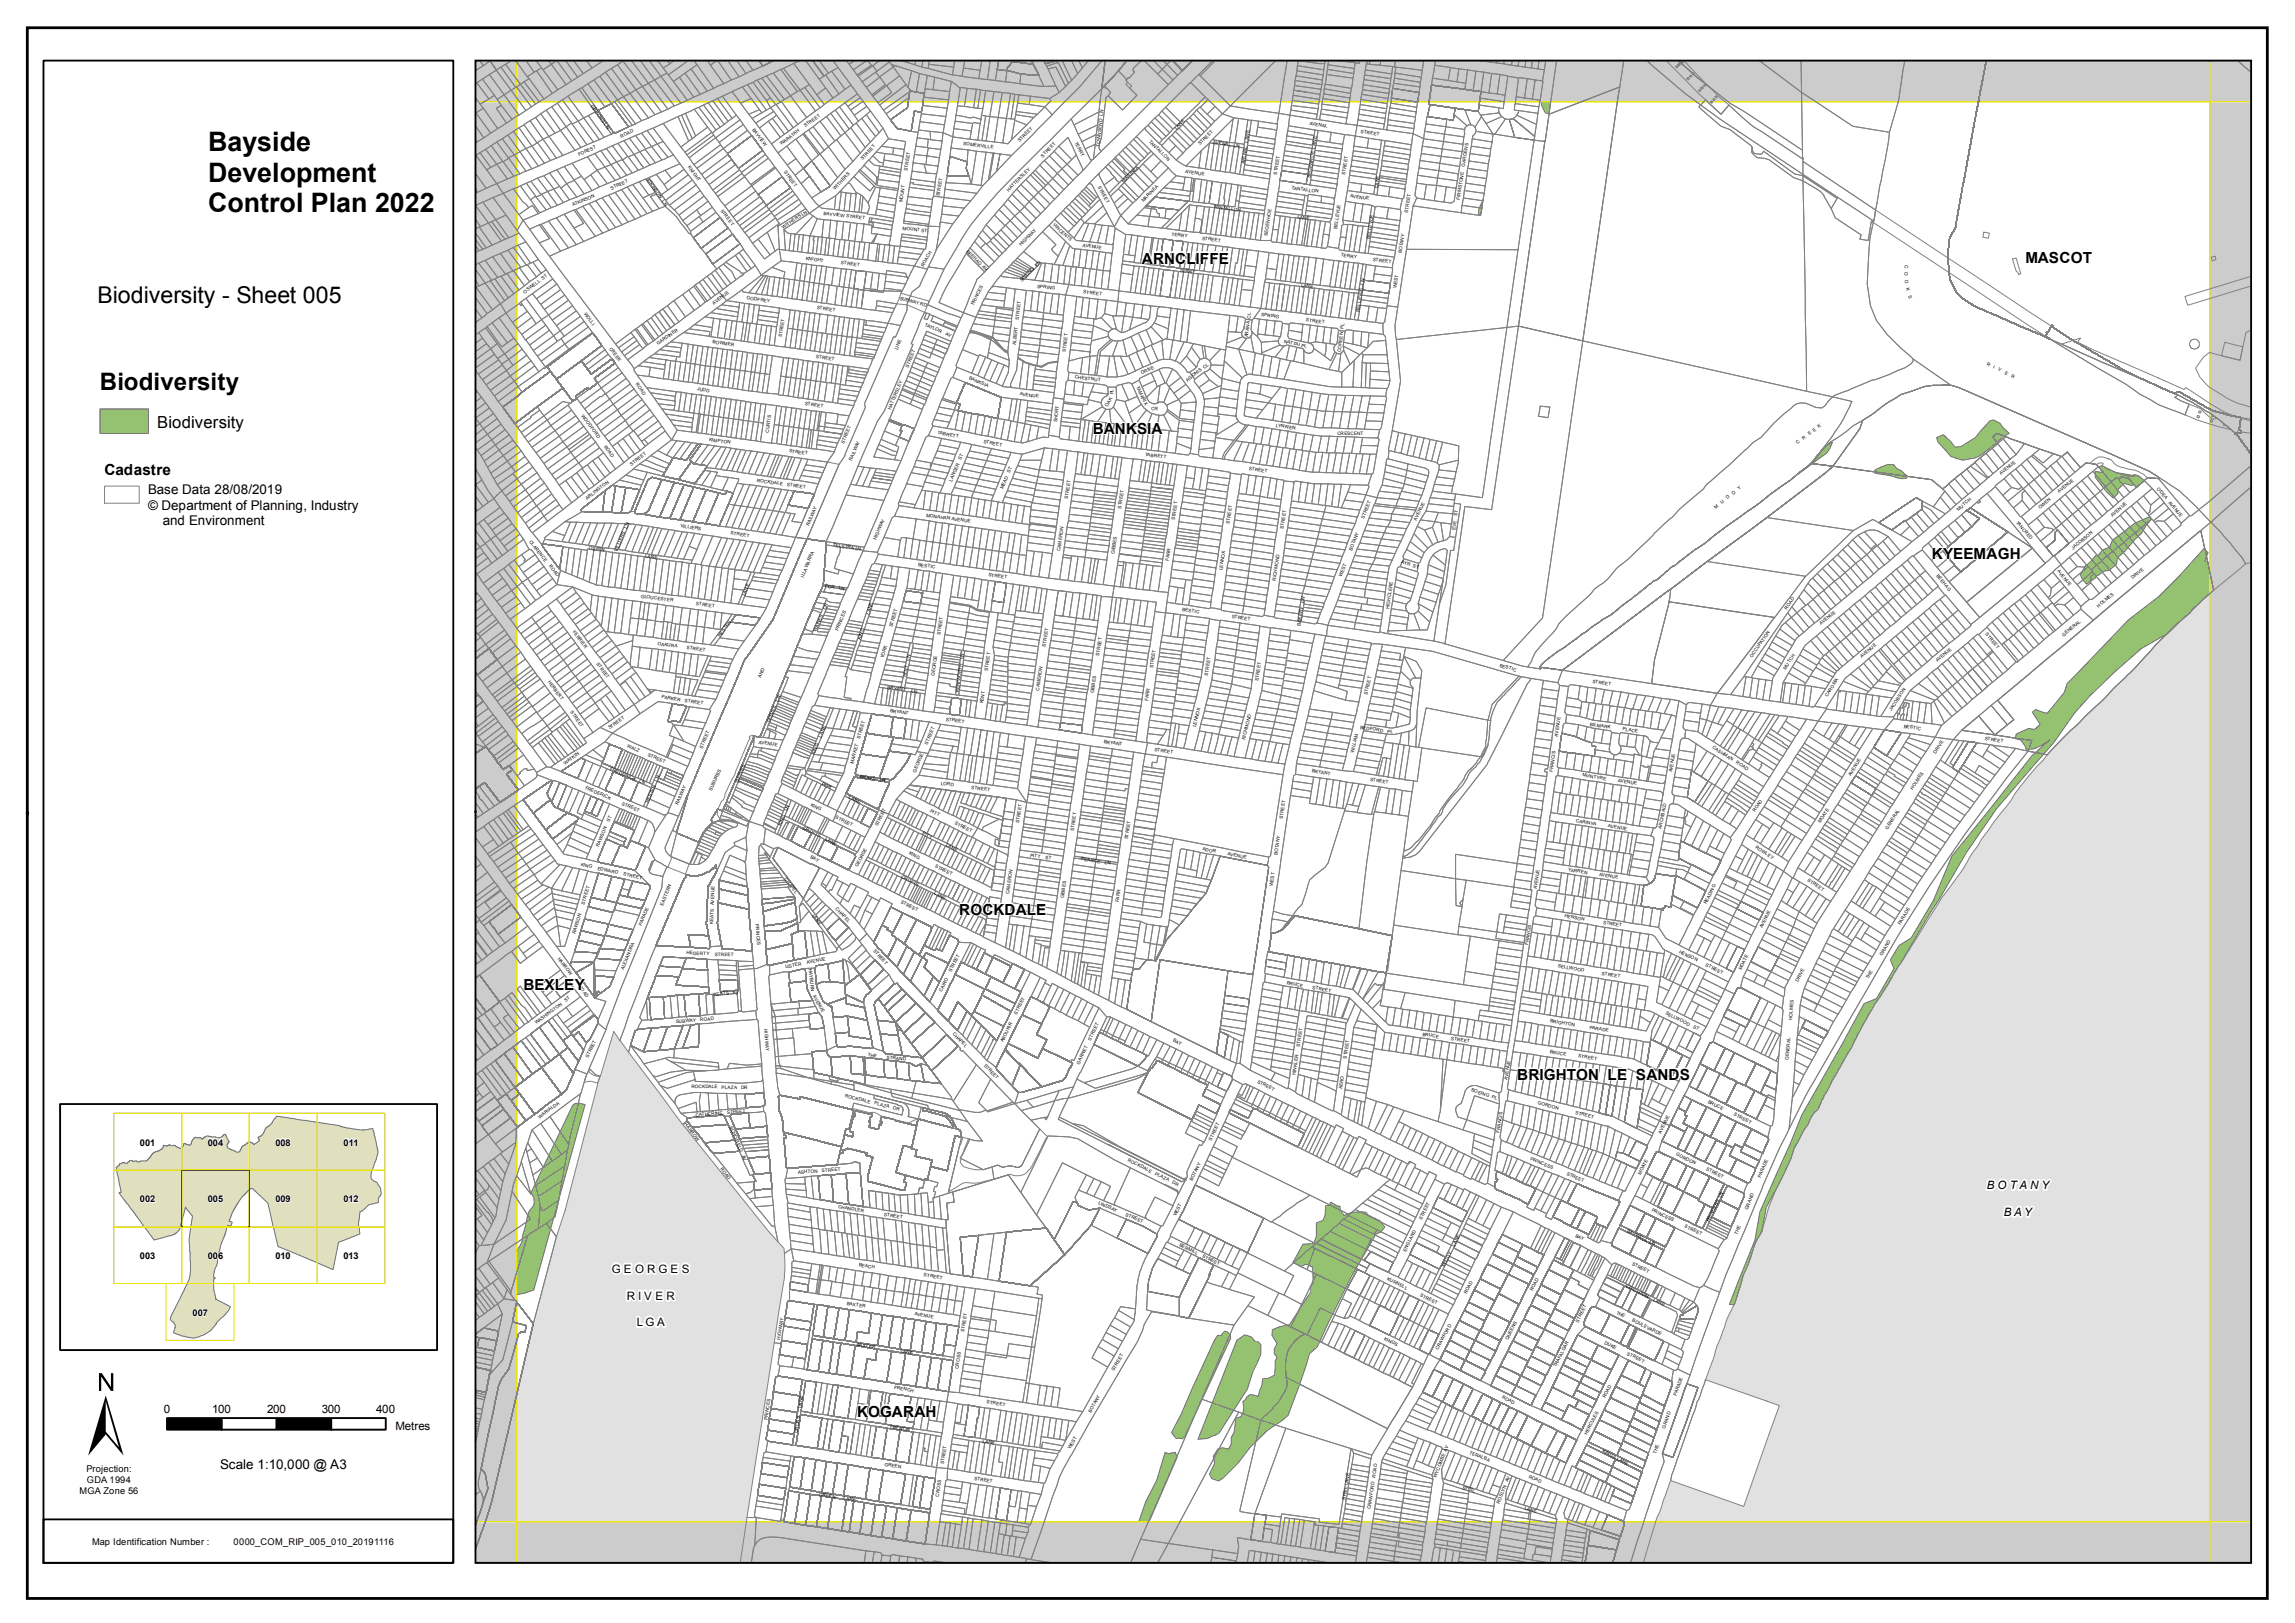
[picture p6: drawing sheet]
<svg xmlns="http://www.w3.org/2000/svg" width="420mm" height="297mm" viewBox="0 0 420 297" stroke-linecap="round" stroke-linejoin="round" font-family="sans-serif">
<defs><g id="words">
<text font-size="21.4" x="16.1" y="266.5">±</text>
<g font-size="4.9">
<text x="38.1" y="27.6">Bayside</text>
<text x="38.1" y="33.3">Development</text>
<text x="38.1" y="38.9">Control Plan 2022</text>
</g>
<text font-size="4.4" x="18.3" y="71.4">Biodiversity</text>
<text font-size="4.2" x="17.9" y="55.4">Biodiversity - Sheet 005</text>
<text font-size="3" x="28.8" y="78.3">Biodiversity</text>
<g font-size="2.8">
<text x="209.1" y="48.3">ARNCLIFFE</text>
<text x="370.8" y="48.2">MASCOT</text>
<text x="200.1" y="79.5">BANKSIA</text>
<text x="19.1" y="87">Cadastre</text>
<text x="353.7" y="102.4">KYEEMAGH</text>
<text x="175.6" y="167.5">ROCKDALE</text>
<text x="95.8" y="181.3">BEXLEY</text>
<text x="277.8" y="197.7">BRIGHTON LE SANDS</text>
<text x="156.9" y="259.4">KOGARAH</text>
</g>
<g font-size="2.5">
<text x="27.1" y="90.5">Base Data 28/08/2019</text>
<text x="27.1" y="93.3">© Department of Planning, Industry</text>
<text x="29.8" y="96.1">and Environment</text>
<text x="40.3" y="268.9">Scale 1:10,000 @ A3</text>
</g>
<g font-size="2.1">
<text x="363.7" y="217.7">B O T A N Y</text>
<text x="366.9" y="222.6">B A Y</text>
<text x="112" y="233">G E O R G E S</text>
<text x="114.7" y="237.9">R I V E R</text>
<text x="116.6" y="242.7">L G A</text>
<text x="30" y="258.6">0</text>
<text x="38.8" y="258.6">100</text>
<text x="48.9" y="258.6">200</text>
<text x="58.9" y="258.6">300</text>
<text x="68.9" y="258.6">400</text>
<text x="72.4" y="261.7">Metres</text>
</g>
<g font-size="1.7">
<text x="25.6" y="209.7">001</text>
<text x="38.1" y="209.7">004</text>
<text x="50.4" y="209.7">008</text>
<text x="62.9" y="209.7">011</text>
<text x="25.6" y="220.1">002</text>
<text x="38.1" y="220.1">005</text>
<text x="50.4" y="220.1">009</text>
<text x="62.9" y="220.1">012</text>
<text x="25.6" y="230.6">003</text>
<text x="38.1" y="230.6">006</text>
<text x="50.4" y="230.6">010</text>
<text x="62.9" y="230.6">013</text>
<text x="35.3" y="241">007</text>
<text x="15.8" y="269.4">Projection:</text>
<text x="14.6" y="273.5">MGA Zone 56</text>
<text x="15.9" y="271.5">GDA 1994</text>
<text x="16.9" y="282.9">Map Identification Number :</text>
<text x="42.8" y="282.9">0000_COM_RIP_005_010_20191116</text>
</g>
<g font-size=".8">
<text x="108.1" y="19.3" transform="rotate(54 108.1 19.3)">GIBBONS LN</text>
<text x="137.7" y="23.8" transform="rotate(53 137.7 23.8)">BAYVIEW</text>
<text x="147.4" y="23.3" transform="rotate(-36 147.4 23.3)">STREET</text>
<text x="215.4" y="23.8" transform="rotate(-45 215.4 23.8)">LANE</text>
<text x="239.7" y="22.9" transform="rotate(9 239.7 22.9)">AVENAL</text>
<text x="106" y="28.5" transform="rotate(-23 106 28.5)">FOREST</text>
<text x="113.7" y="25.2" transform="rotate(-23 113.7 25.2)">ROAD</text>
<text x="143.1" y="26.5" transform="rotate(-36 143.1 26.5)">WARATAH</text>
<text x="158" y="29.3" transform="rotate(-47 158 29.3)">STREET</text>
<text x="176.4" y="26.6" transform="rotate(7 176.4 26.6)">SOMERVILLE</text>
<text x="186.7" y="26" transform="rotate(-45 186.7 26)">STREET</text>
<text x="190.9" y="28.8" transform="rotate(-45 190.9 28.8)">STREET</text>
<text x="196.7" y="26.2" transform="rotate(62 196.7 26.2)">TERRY</text>
<text x="201.3" y="26.8" transform="rotate(-83 201.3 26.8)">TOWNSEND LN</text>
<text x="210.3" y="26" transform="rotate(45 210.3 26)">TANTALLON</text>
<text x="219.7" y="26.6" transform="rotate(-45 219.7 26.6)">STREET</text>
<text x="222" y="26.3" transform="rotate(8 222 26.3)">AVENAL LN</text>
<text x="228.5" y="26.1" transform="rotate(-81 228.5 26.1)">LANE</text>
<text x="249.1" y="24.3" transform="rotate(9 249.1 24.3)">STREET</text>
<text x="112" y="34.7" transform="rotate(-23 112 34.7)">STREET</text>
<text x="118.3" y="32.9" transform="rotate(54 118.3 32.9)">ATKINSON LN</text>
<text x="125.9" y="30.6" transform="rotate(53 125.9 30.6)">KNIGHT</text>
<text x="143.5" y="31.5" transform="rotate(53 143.5 31.5)">STREET</text>
<text x="152.9" y="34.8" transform="rotate(-47 152.9 34.8)">WITHERS</text>
<text x="166.1" y="31.3" transform="rotate(-81 166.1 31.3)">STREET</text>
<text x="172" y="36" transform="rotate(-81 172 36)">STREET</text>
<text x="184.7" y="35.1" transform="rotate(-45 184.7 35.1)">HATTERSLEY</text>
<text x="201" y="34.2" transform="rotate(62 201 34.2)">STREET</text>
<text x="205.8" y="33.5" transform="rotate(-45 205.8 33.5)">MARINEA</text>
<text x="217" y="31.6" transform="rotate(8 217 31.6)">AVENUE</text>
<text x="227.9" y="30.1" transform="rotate(-81 227.9 30.1)">AVENAL</text>
<text x="233.8" y="32" transform="rotate(-81 233.8 32)">STREET</text>
<text x="236.4" y="34.6" transform="rotate(8 236.4 34.6)">TANTALLON</text>
<text x="239.9" y="32.6" transform="rotate(-81 239.9 32.6)">SEGENHOE LANE</text>
<text x="246.3" y="32.1" transform="rotate(-81 246.3 32.1)">STREET</text>
<text x="252.3" y="34.5" transform="rotate(-81 252.3 34.5)">LANE</text>
<text x="268.2" y="30.5" transform="rotate(-81 268.2 30.5)">GARDENS</text>
<text x="105" y="37.8" transform="rotate(-23 105 37.8)">ATKINSON</text>
<text x="131.9" y="38.6" transform="rotate(53 131.9 38.6)">STREET</text>
<text x="143.4" y="41.9" transform="rotate(-33 143.4 41.9)">WITHERS LN</text>
<text x="150.8" y="39.3" transform="rotate(6 150.8 39.3)">BAYVIEW STREET</text>
<text x="165.2" y="37.1" transform="rotate(-81 165.2 37.1)">MOUNT</text>
<text x="192.7" y="41.2" transform="rotate(42 192.7 41.2)">VINCENTS</text>
<text x="209.3" y="37" transform="rotate(-45 209.3 37)">MARINEA</text>
<text x="222.2" y="38.1" transform="rotate(7 222.2 38.1)">TANTALLON</text>
<text x="237.5" y="40" transform="rotate(7 237.5 40)">LANE</text>
<text x="244.8" y="41.9" transform="rotate(-81 244.8 41.9)">BELLEVUE</text>
<text x="247.2" y="36.1" transform="rotate(8 247.2 36.1)">AVENUE</text>
<text x="257.8" y="39" transform="rotate(-81 257.8 39)">STREET</text>
<text x="267.3" y="36.6" transform="rotate(-81 267.3 36.6)">FIRMSTONE</text>
<text x="147.5" y="47.5" transform="rotate(7 147.5 47.5)">KNIGHT</text>
<text x="165.3" y="42" transform="rotate(7 165.3 42)">MOUNT ST</text>
<text x="176.9" y="46.1" transform="rotate(45 176.9 46.1)">BEEHAG AV</text>
<text x="187" y="45.1" transform="rotate(-46 187 45.1)">HIGHWAY</text>
<text x="198.2" y="45.1" transform="rotate(7 198.2 45.1)">AVENUE</text>
<text x="214.5" y="43.1" transform="rotate(7 214.5 43.1)">TERRY</text>
<text x="220.1" y="43.9" transform="rotate(7 220.1 43.9)">STREET</text>
<text x="232.1" y="43.2" transform="rotate(-81 232.1 43.2)">SEGENHOE</text>
<text x="245.5" y="47" transform="rotate(7 245.5 47)">TERRY</text>
<text x="250.8" y="43.7" transform="rotate(-81 250.8 43.7)">BELLEVUE</text>
<text x="251.3" y="47.8" transform="rotate(7 251.3 47.8)">STREET</text>
<text x="256.6" y="46.4" transform="rotate(-81 256.6 46.4)">BOTANY</text>
<text x="96.1" y="53.7" transform="rotate(-36 96.1 53.7)">OSWELL ST</text>
<text x="153.9" y="48.3" transform="rotate(7 153.9 48.3)">STREET</text>
<text x="169.1" y="48.8" transform="rotate(-61 169.1 48.8)">ROACH</text>
<text x="187.1" y="51.6" transform="rotate(-45 187.1 51.6)">SPRING LN</text>
<text x="189.9" y="52.7" transform="rotate(7 189.9 52.7)">SPRING</text>
<text x="198.3" y="53.7" transform="rotate(7 198.3 53.7)">STREET</text>
<text x="215.9" y="49.7" transform="rotate(7 215.9 49.7)">TERRY</text>
<text x="238.2" y="52.5" transform="rotate(7 238.2 52.5)">LANE</text>
<text x="255.7" y="52.7" transform="rotate(-81 255.7 52.7)">WEST</text>
<text x="348.7" y="49.9" transform="rotate(89 348.7 49.9)">O</text>
<text x="348.7" y="51.3" transform="rotate(84 348.7 51.3)">O</text>
<text x="348.7" y="48.4" transform="rotate(92 348.7 48.4)">C</text>
<text x="349" y="52.8" transform="rotate(78 349 52.8)">K</text>
<text x="106.9" y="57.5" transform="rotate(54 106.9 57.5)">WOLLI</text>
<text x="130.7" y="55.8" transform="rotate(-36 130.7 55.8)">AVENUE</text>
<text x="136.7" y="54.8" transform="rotate(8 136.7 54.8)">GODFREY</text>
<text x="149.6" y="56.6" transform="rotate(8 149.6 56.6)">STREET</text>
<text x="164.7" y="54.9" transform="rotate(15 164.7 54.9)">SUBWAY RD</text>
<text x="169.3" y="59.7" transform="rotate(22 169.3 59.7)">TAYLOR</text>
<text x="178.3" y="55.9" transform="rotate(-64 178.3 55.9)">PRINCES</text>
<text x="186.5" y="58.6" transform="rotate(-83 186.5 58.6)">STREET</text>
<text x="230.9" y="57.9" transform="rotate(7 230.9 57.9)">SPRING</text>
<text x="239.1" y="58.8" transform="rotate(7 239.1 58.8)">STREET</text>
<text x="248.9" y="57.1" transform="rotate(-81 248.9 57.1)">BELLEVUE LN</text>
<text x="349.3" y="54.2" transform="rotate(70 349.3 54.2)">S</text>
<text x="111.5" y="63.8" transform="rotate(54 111.5 63.8)">CREEK</text>
<text x="120.5" y="63.2" transform="rotate(-36 120.5 63.2)">GARDINER</text>
<text x="130.5" y="62.9" transform="rotate(8 130.5 62.9)">BOWMER</text>
<text x="143.2" y="61.7" transform="rotate(-82 143.2 61.7)">STREET</text>
<text x="149.4" y="65.5" transform="rotate(8 149.4 65.5)">STREET</text>
<text x="164.3" y="64.1" transform="rotate(-68 164.3 64.1)">LINE</text>
<text x="173" y="61.3" transform="rotate(22 173 61.3)">AV</text>
<text x="185.9" y="63.1" transform="rotate(-83 185.9 63.1)">ALBERT</text>
<text x="195.1" y="64.4" transform="rotate(-83 195.1 64.4)">STREET</text>
<text x="228.4" y="61.8" transform="rotate(-82 228.4 61.8)">ARANA CL</text>
<text x="235.1" y="62.7" transform="rotate(13 235.1 62.7)">NATTAI PL</text>
<text x="245.4" y="64.5" transform="rotate(-83 245.4 64.5)">COREEN PL</text>
<text x="116.3" y="70.4" transform="rotate(54 116.3 70.4)">ROAD</text>
<text x="127.6" y="71.4" transform="rotate(8 127.6 71.4)">JUDD</text>
<text x="166.3" y="67.3" transform="rotate(-67 166.3 67.3)">STREET</text>
<text x="177.4" y="69.4" transform="rotate(23 177.4 69.4)">BANKSIA</text>
<text x="196.8" y="69.3" transform="rotate(7 196.8 69.3)">CHESTNUT</text>
<text x="208" y="70.8" transform="rotate(64 208 70.8)">TAMARIX</text>
<text x="209" y="68.5" transform="rotate(-22 209 68.5)">DRIVE</text>
<text x="217.4" y="69.9" transform="rotate(-37 217.4 69.9)">AGONIS CL</text>
<text x="363.6" y="66.8" transform="rotate(27 363.6 66.8)">R</text>
<text x="364.8" y="67.4" transform="rotate(27 364.8 67.4)">I</text>
<text x="365.8" y="67.8" transform="rotate(27 365.8 67.8)">V</text>
<text x="367" y="68.4" transform="rotate(27 367 68.4)">E</text>
<text x="368.1" y="69" transform="rotate(27 368.1 69)">R</text>
<text x="106.4" y="76.1" transform="rotate(54 106.4 76.1)">WOODFORD</text>
<text x="147.4" y="74.2" transform="rotate(8 147.4 74.2)">STREET</text>
<text x="163.1" y="75" transform="rotate(-67 163.1 75)">HATTERSLEY</text>
<text x="186.7" y="72.4" transform="rotate(7 186.7 72.4)">AVENUE</text>
<text x="193.5" y="77.3" transform="rotate(-83 193.5 77.3)">SHORT</text>
<text x="202.8" y="74.5" transform="rotate(-60 202.8 74.5)">OAK</text>
<text x="203.9" y="72.2" transform="rotate(-89 203.9 72.2)">PL</text>
<text x="210.8" y="75" transform="rotate(7 210.8 75)">CR</text>
<text x="110.5" y="81.7" transform="rotate(54 110.5 81.7)">ROAD</text>
<text x="129.8" y="80.7" transform="rotate(8 129.8 80.7)">KIMPTON</text>
<text x="140.7" y="79.2" transform="rotate(-82 140.7 79.2)">CURTIS</text>
<text x="144.5" y="82.8" transform="rotate(8 144.5 82.8)">STREET</text>
<text x="154.5" y="81.2" transform="rotate(-67 154.5 81.2)">STREET</text>
<text x="171.6" y="79.5" transform="rotate(10 171.6 79.5)">TABRETT</text>
<text x="180.1" y="81.1" transform="rotate(11 180.1 81.1)">STREET</text>
<text x="209.6" y="83.5" transform="rotate(7 209.6 83.5)">TABRETT</text>
<text x="233.6" y="78.1" transform="rotate(8 233.6 78.1)">LYNWEN</text>
<text x="244.8" y="79.6">CRESCENT</text>
<text x="329.1" y="81.3" transform="rotate(-37 329.1 81.3)">C</text>
<text x="330.2" y="80.5" transform="rotate(-37 330.2 80.5)">R</text>
<text x="331.3" y="79.6" transform="rotate(-37 331.3 79.6)">E</text>
<text x="332.1" y="79" transform="rotate(-36 332.1 79)">E</text>
<text x="333" y="78.3" transform="rotate(-34 333 78.3)">K</text>
<text x="115.6" y="85.3" transform="rotate(-38 115.6 85.3)">STREET</text>
<text x="138.6" y="88.2" transform="rotate(8 138.6 88.2)">ROCKDALE</text>
<text x="144" y="88.9" transform="rotate(8 144 88.9)">STREET</text>
<text x="156" y="84.4" transform="rotate(-67 156 84.4)">RAILWAY</text>
<text x="174.3" y="88.2" transform="rotate(-67 174.3 88.2)">LANGER</text>
<text x="176" y="84.2" transform="rotate(-67 176 84.2)">ST</text>
<text x="183.7" y="89.6" transform="rotate(-67 183.7 89.6)">MEAD</text>
<text x="184.9" y="86.6" transform="rotate(-67 184.9 86.6)">ST</text>
<text x="228.6" y="86" transform="rotate(9 228.6 86)">STREET</text>
<text x="318.4" y="89.6" transform="rotate(-40 318.4 89.6)">Y</text>
<text x="366.3" y="87" transform="rotate(-40 366.3 87)">AVENUE</text>
<text x="394.8" y="89.5" transform="rotate(50 394.8 89.5)">O'DEA</text>
<text x="107.5" y="91.5" transform="rotate(-38 107.5 91.5)">ARLINGTON</text>
<text x="169.6" y="94.6" transform="rotate(8 169.6 94.6)">MONAHAN AVENUE</text>
<text x="195.5" y="91.3" transform="rotate(-81 195.5 91.3)">STREET</text>
<text x="205.3" y="93.1" transform="rotate(-81 205.3 93.1)">STREET</text>
<text x="215.1" y="95.3" transform="rotate(-81 215.1 95.3)">STREET</text>
<text x="225.1" y="96" transform="rotate(-81 225.1 96)">STREET</text>
<text x="249.8" y="95" transform="rotate(-69 249.8 95)">STREET</text>
<text x="259.3" y="95.3" transform="rotate(-64 259.3 95.3)">AVENUE</text>
<text x="266.8" y="94.5" transform="rotate(-82 266.8 94.5)">ST</text>
<text x="314.1" y="93.2" transform="rotate(-40 314.1 93.2)">M</text>
<text x="315.2" y="92.2" transform="rotate(-40 315.2 92.2)">U</text>
<text x="316.3" y="91.4" transform="rotate(-40 316.3 91.4)">D</text>
<text x="317.4" y="90.6" transform="rotate(-40 317.4 90.6)">D</text>
<text x="358.6" y="93.5" transform="rotate(-40 358.6 93.5)">MUTCH</text>
<text x="369.1" y="95.7" transform="rotate(50 369.1 95.7)">TANCRED</text>
<text x="373.5" y="93.3" transform="rotate(-40 373.5 93.3)">OWEN</text>
<text x="377" y="90.3" transform="rotate(-40 377 90.3)">AVENUE</text>
<text x="386.7" y="94.6" transform="rotate(-40 386.7 94.6)">AVENUE</text>
<text x="396.9" y="92" transform="rotate(50 396.9 92)">AVENUE</text>
<text x="96.9" y="99.2" transform="rotate(51 96.9 99.2)">CLARENCE</text>
<text x="107.8" y="100.5" transform="rotate(7 107.8 100.5)">OSWIN</text>
<text x="113" y="101" transform="rotate(-67 113 101)">VILLIERS</text>
<text x="114.8" y="96.8" transform="rotate(-67 114.8 96.8)">LN</text>
<text x="124.6" y="96.5" transform="rotate(8 124.6 96.5)">VILLIERS</text>
<text x="133.7" y="97.9" transform="rotate(8 133.7 97.9)">STREET</text>
<text x="148.1" y="96.4" transform="rotate(-67 148.1 96.4)">RAILWAY</text>
<text x="152.5" y="100" transform="rotate(8 152.5 100)">TELSTRA LN</text>
<text x="160.4" y="98.9" transform="rotate(-67 160.4 98.9)">HIGHWAY</text>
<text x="194.1" y="100.9" transform="rotate(-81 194.1 100.9)">CAMERON</text>
<text x="204" y="101.4" transform="rotate(-81 204 101.4)">GIBBES</text>
<text x="235" y="96.9" transform="rotate(-81 235 96.9)">STREET</text>
<text x="247.5" y="100.8" transform="rotate(-69 247.5 100.8)">BOTANY</text>
<text x="266.4" y="97" transform="rotate(-82 266.4 97)">EVE</text>
<text x="379.5" y="100.6" transform="rotate(-40 379.5 100.6)">JACOBSON</text>
<text x="100.5" y="103.7" transform="rotate(51 100.5 103.7)">ROAD</text>
<text x="118.1" y="102" transform="rotate(8 118.1 102)">LANE</text>
<text x="147.2" y="105.7" transform="rotate(-67 147.2 105.7)">ILLAWARRA</text>
<text x="151.1" y="107.5" transform="rotate(8 151.1 107.5)">FOX</text>
<text x="153.6" y="107.9" transform="rotate(8 153.6 107.9)">LN</text>
<text x="168.1" y="103.6" transform="rotate(8 168.1 103.6)">BESTIC</text>
<text x="181" y="105.5" transform="rotate(8 181 105.5)">STREET</text>
<text x="214" y="102.7" transform="rotate(-81 214 102.7)">FARR</text>
<text x="223.8" y="104.3" transform="rotate(-81 223.8 104.3)">LENNOX</text>
<text x="233.6" y="106.3" transform="rotate(-81 233.6 106.3)">RICHMOND</text>
<text x="245.7" y="105.7" transform="rotate(-69 245.7 105.7)">WEST</text>
<text x="256.5" y="103.1" transform="rotate(17 256.5 103.1)">AYR ST</text>
<text x="354.5" y="105.5" transform="rotate(50 354.5 105.5)">BEEHAG</text>
<text x="376.6" y="104.6" transform="rotate(50 376.6 104.6)">AVENUE</text>
<text x="390.5" y="106.1" transform="rotate(-40 390.5 106.1)">DRIVE</text>
<text x="117.3" y="109.4" transform="rotate(8 117.3 109.4)">GLOUCESTER</text>
<text x="127.4" y="110.7" transform="rotate(8 127.4 110.7)">STREET</text>
<text x="136.4" y="109.1" transform="rotate(-68 136.4 109.1)">LANE</text>
<text x="151.2" y="111.7" transform="rotate(-67 151.2 111.7)">CR</text>
<text x="159.2" y="112.5" transform="rotate(-71 159.2 112.5)">LANE</text>
<text x="216.5" y="111.9" transform="rotate(8 216.5 111.9)">BESTIC</text>
<text x="225.5" y="113.1" transform="rotate(8 225.5 113.1)">STREET</text>
<text x="238.7" y="110.3" transform="rotate(-81 238.7 110.3)">LN</text>
<text x="254.3" y="111.5" transform="rotate(-82 254.3 111.5)">HIGHCLERE</text>
<text x="327.1" y="111.6" transform="rotate(-54 327.1 111.6)">ROAD</text>
<text x="384.2" y="111.3" transform="rotate(-40 384.2 111.3)">HOLMES</text>
<text x="104.8" y="115.7" transform="rotate(54 104.8 115.7)">FERRIER</text>
<text x="120.4" y="118.1" transform="rotate(7 120.4 118.1)">OAKURA</text>
<text x="125.7" y="118.8" transform="rotate(7 125.7 118.8)">STREET</text>
<text x="131.8" y="116.7" transform="rotate(-54 131.8 116.7)">HESTEN</text>
<text x="149.4" y="115.7" transform="rotate(-67 149.4 115.7)">WAINES</text>
<text x="153.4" y="115.5" transform="rotate(-67 153.4 115.5)">PRINCES</text>
<text x="157.6" y="117.1" transform="rotate(-71 157.6 117.1)">KING</text>
<text x="163.4" y="114.8" transform="rotate(-74 163.4 114.8)">STREET</text>
<text x="172.2" y="116.3" transform="rotate(-82 172.2 116.3)">STREET</text>
<text x="191.4" y="118.4" transform="rotate(-81 191.4 118.4)">STREET</text>
<text x="238.1" y="114.5" transform="rotate(-81 238.1 114.5)">BAKERY</text>
<text x="333.4" y="114.5" transform="rotate(-40 333.4 114.5)">AVENUE</text>
<text x="363.4" y="116.1" transform="rotate(50 363.4 116.1)">STREET</text>
<text x="377.8" y="116.6" transform="rotate(-40 377.8 116.6)">GENERAL</text>
<text x="100.3" y="124.9" transform="rotate(53 100.3 124.9)">HERBERT</text>
<text x="109.2" y="121.5" transform="rotate(54 109.2 121.5)">STREET</text>
<text x="139.3" y="124.1" transform="rotate(-67 139.3 124.1)">AND</text>
<text x="161.8" y="120.5" transform="rotate(-74 161.8 120.5)">YORK</text>
<text x="165.9" y="124" transform="rotate(-78 165.9 124)">HOLT</text>
<text x="166.5" y="121" transform="rotate(-78 166.5 121)">LN</text>
<text x="171.1" y="123.8" transform="rotate(-82 171.1 123.8)">GEORGE</text>
<text x="176.4" y="120.7" transform="rotate(-82 176.4 120.7)">LN</text>
<text x="180.8" y="122.8" transform="rotate(-82 180.8 122.8)">STREET</text>
<text x="201.2" y="120.1" transform="rotate(-82 201.2 120.1)">STREET</text>
<text x="211.1" y="122.3" transform="rotate(-81 211.1 122.3)">STREET</text>
<text x="221.1" y="123.7" transform="rotate(-81 221.1 123.7)">STREET</text>
<text x="230.4" y="124.6" transform="rotate(-81 230.4 124.6)">STREET</text>
<text x="274.5" y="122.1" transform="rotate(15 274.5 122.1)">BESTIC</text>
<text x="291.6" y="125" transform="rotate(8 291.6 125)">STREET</text>
<text x="320.8" y="120.4" transform="rotate(-54 320.8 120.4)">OCCUPATION</text>
<text x="327" y="122.6" transform="rotate(-57 327 122.6)">MUTCH</text>
<text x="340.9" y="120.4" transform="rotate(-40 340.9 120.4)">AVENUE</text>
<text x="354.7" y="121.2" transform="rotate(-40 354.7 121.2)">AVENUE</text>
<text x="104.4" y="130.4" transform="rotate(53 104.4 130.4)">STREET</text>
<text x="121.1" y="127.9" transform="rotate(9 121.1 127.9)">PARKER</text>
<text x="125.3" y="128.5" transform="rotate(9 125.3 128.5)">STREET</text>
<text x="142.5" y="128.5" transform="rotate(-67 142.5 128.5)">LN</text>
<text x="162.4" y="126.1" transform="rotate(9 162.4 126.1)">BRYANT</text>
<text x="162.9" y="130.4" transform="rotate(8 162.9 130.4)">BRYANT</text>
<text x="166.8" y="126.7" transform="rotate(9 166.8 126.7)">LN</text>
<text x="173.2" y="131.9" transform="rotate(8 173.2 131.9)">STREET</text>
<text x="175.5" y="126.7" transform="rotate(-82 175.5 126.7)">KENIWORTH</text>
<text x="180" y="128.8" transform="rotate(-82 180 128.8)">KENT</text>
<text x="190.2" y="126.4" transform="rotate(-81 190.2 126.4)">CAMERON</text>
<text x="200.2" y="127" transform="rotate(-82 200.2 127)">GIBBES</text>
<text x="210.2" y="128.3" transform="rotate(-81 210.2 128.3)">FARR</text>
<text x="250.3" y="127.2" transform="rotate(-78 250.3 127.2)">STREET</text>
<text x="334.6" y="127.6" transform="rotate(-57 334.6 127.6)">CAROMA</text>
<text x="346.3" y="130.2" transform="rotate(-56 346.3 130.2)">JACOBSON</text>
<text x="111.6" y="133.5" transform="rotate(-34 111.6 133.5)">STREET</text>
<text x="114.8" y="136.8" transform="rotate(24 114.8 136.8)">WALZ</text>
<text x="128.6" y="137.1" transform="rotate(-67 128.6 137.1)">STREET</text>
<text x="138.8" y="136.1" transform="rotate(9 138.8 136.1)">AVENUE</text>
<text x="140.9" y="132.4" transform="rotate(-67 140.9 132.4)">GEEVES</text>
<text x="150.4" y="135.1" transform="rotate(-67 150.4 135.1)">LANE</text>
<text x="157.5" y="135.4" transform="rotate(-75 157.5 135.4)">STREET</text>
<text x="169.8" y="136.4" transform="rotate(-67 169.8 136.4)">STREET</text>
<text x="202.1" y="136" transform="rotate(8 202.1 136)">BRYANT</text>
<text x="211.4" y="137.5" transform="rotate(9 211.4 137.5)">STREET</text>
<text x="218.9" y="133.1" transform="rotate(-76 218.9 133.1)">LENNOX</text>
<text x="227.9" y="135.5" transform="rotate(-76 227.9 135.5)">RICHMOND</text>
<text x="247.8" y="137.8" transform="rotate(-76 247.8 137.8)">WILLIAM</text>
<text x="249" y="133.4" transform="rotate(8 249 133.4)">BEDFORD</text>
<text x="254" y="134.1" transform="rotate(8 254 134.1)">PL</text>
<text x="285.2" y="134.9" transform="rotate(-82 285.2 134.9)">AVENUE</text>
<text x="291.1" y="132.9" transform="rotate(8 291.1 132.9)">BILMARK</text>
<text x="297" y="133.7" transform="rotate(8 297 133.7)">PLACE</text>
<text x="313.5" y="137" transform="rotate(32 313.5 137)">CASHMAN</text>
<text x="348.5" y="133.2" transform="rotate(8 348.5 133.2)">BESTIC</text>
<text x="363.4" y="135.5" transform="rotate(8 363.4 135.5)">STREET</text>
<text x="103.5" y="140" transform="rotate(-35 103.5 140)">WATKIN</text>
<text x="111.7" y="141" transform="rotate(23 111.7 141)">FREDERICK</text>
<text x="117" y="143.2" transform="rotate(23 117 143.2)">LN</text>
<text x="118.5" y="138.4" transform="rotate(24 118.5 138.4)">STREET</text>
<text x="120.4" y="143.1" transform="rotate(-67 120.4 143.1)">LN</text>
<text x="131.3" y="142.6" transform="rotate(-67 131.3 142.6)">RBS</text>
<text x="135.1" y="143.3" transform="rotate(-67 135.1 143.3)">GEEVES</text>
<text x="149.1" y="138.2" transform="rotate(-67 149.1 138.2)">KING</text>
<text x="150.4" y="143.7" transform="rotate(27 150.4 143.7)">PITT</text>
<text x="156.2" y="139.8" transform="rotate(-75 156.2 139.8)">MARKET</text>
<text x="157.4" y="142.5" transform="rotate(8 157.4 142.5)">BRAYS</text>
<text x="161" y="143" transform="rotate(8 161 143)">LN</text>
<text x="167.6" y="141.5" transform="rotate(-67 167.6 141.5)">GEORGE</text>
<text x="172.3" y="143.6" transform="rotate(8 172.3 143.6)">LORD</text>
<text x="240.2" y="141.4" transform="rotate(9 240.2 141.4)">BRYANT</text>
<text x="250.8" y="143" transform="rotate(8 250.8 143)">STREET</text>
<text x="284.3" y="141.3" transform="rotate(-82 284.3 141.3)">FRANCIS</text>
<text x="289.7" y="142.1" transform="rotate(9 289.7 142.1)">McINTYRE</text>
<text x="296.2" y="143.1" transform="rotate(9 296.2 143.1)">AVENUE</text>
<text x="306.1" y="141.4" transform="rotate(-80 306.1 141.4)">AVENUE</text>
<text x="317.8" y="139.7" transform="rotate(32 317.8 139.7)">ROAD</text>
<text x="338.8" y="142" transform="rotate(-57 338.8 142)">AVENUE</text>
<text x="354.4" y="138" transform="rotate(-58 354.4 138)">DRIVE</text>
<text x="107.1" y="144.5" transform="rotate(23 107.1 144.5)">FREDERICK</text>
<text x="113.8" y="147.3" transform="rotate(23 113.8 147.3)">STREET</text>
<text x="118.8" y="147" transform="rotate(-67 118.8 147)">HESTEN</text>
<text x="124.1" y="147.4" transform="rotate(-66 124.1 147.4)">RAILWAY</text>
<text x="130.3" y="144.8" transform="rotate(-66 130.3 144.8)">SUBU</text>
<text x="144.1" y="148.5" transform="rotate(-67 144.1 148.5)">LN</text>
<text x="148.4" y="147.5" transform="rotate(27 148.4 147.5)">KING</text>
<text x="152.9" y="149.8" transform="rotate(27 152.9 149.8)">STREET</text>
<text x="155.3" y="146.2" transform="rotate(27 155.3 146.2)">LANE</text>
<text x="170.2" y="148.6" transform="rotate(26 170.2 148.6)">PITT</text>
<text x="177.8" y="144.4" transform="rotate(8 177.8 144.4)">STREET</text>
<text x="234.8" y="149.9" transform="rotate(-82 234.8 149.9)">STREET</text>
<text x="321.4" y="148.7" transform="rotate(-58 321.4 148.7)">ROAD</text>
<text x="350.2" y="144.7" transform="rotate(-58 350.2 144.7)">HOLMES</text>
<text x="109.7" y="155" transform="rotate(-67 109.7 155)">RAWSON</text>
<text x="111.6" y="150.5" transform="rotate(-67 111.6 150.5)">ST</text>
<text x="143" y="151.2" transform="rotate(-67 143 151.2)">KING</text>
<text x="146.9" y="151.7" transform="rotate(26 146.9 151.7)">CROFTS</text>
<text x="151" y="153.8" transform="rotate(26 151 153.8)">LANE</text>
<text x="160.7" y="151.2" transform="rotate(-64 160.7 151.2)">STREET</text>
<text x="168.8" y="152.8" transform="rotate(26 168.8 152.8)">PITT</text>
<text x="173.2" y="154.9" transform="rotate(26 173.2 154.9)">LANE</text>
<text x="174.8" y="150.9" transform="rotate(26 174.8 150.9)">STREET</text>
<text x="186.6" y="150.6" transform="rotate(-81 186.6 150.6)">STREET</text>
<text x="196.6" y="152.1" transform="rotate(-81 196.6 152.1)">STREET</text>
<text x="206.5" y="153.7" transform="rotate(-82 206.5 153.7)">STREET</text>
<text x="220.2" y="155.7" transform="rotate(11 220.2 155.7)">ADOR</text>
<text x="288.5" y="150.6" transform="rotate(9 288.5 150.6)">CARINYA</text>
<text x="294.4" y="151.5" transform="rotate(9 294.4 151.5)">AVENUE</text>
<text x="304.2" y="151.7" transform="rotate(-79 304.2 151.7)">ARCHBALD</text>
<text x="321.3" y="155.3" transform="rotate(32 321.3 155.3)">ROWLEY</text>
<text x="333.3" y="150.8" transform="rotate(-57 333.3 150.8)">MOATE</text>
<text x="345.6" y="151.9" transform="rotate(-58 345.6 151.9)">GENERAL</text>
<text x="106.3" y="158.5" transform="rotate(13 106.3 158.5)">KING</text>
<text x="109.4" y="159.2" transform="rotate(13 109.4 159.2)">EDWARD</text>
<text x="114.1" y="160.3" transform="rotate(13 114.1 160.3)">STREET</text>
<text x="143.6" y="160.9" transform="rotate(53 143.6 160.9)">CHAPEL</text>
<text x="148.3" y="157.1" transform="rotate(26 148.3 157.1)">BAY</text>
<text x="157.1" y="158.8" transform="rotate(-63 157.1 158.8)">GEORGE</text>
<text x="164.9" y="160.7" transform="rotate(26 164.9 160.7)">CROFTS</text>
<text x="166.4" y="156.4" transform="rotate(26 166.4 156.4)">KING</text>
<text x="171.2" y="158.8" transform="rotate(26 171.2 158.8)">STREET</text>
<text x="188.6" y="156.8" transform="rotate(8 188.6 156.8)">PITT</text>
<text x="191.4" y="157.2" transform="rotate(8 191.4 157.2)">ST</text>
<text x="198" y="157.5" transform="rotate(8 198 157.5)">PEARCE</text>
<text x="202.2" y="158.1" transform="rotate(8 202.2 158.1)">LN</text>
<text x="224.7" y="156.6" transform="rotate(11 224.7 156.6)">AVENUE</text>
<text x="233.9" y="156.6" transform="rotate(-82 233.9 156.6)">BOTANY</text>
<text x="287.1" y="159.5" transform="rotate(9 287.1 159.5)">YARREN</text>
<text x="292.8" y="160.3" transform="rotate(9 292.8 160.3)">AVENUE</text>
<text x="330.9" y="161.3" transform="rotate(32 330.9 161.3)">STREET</text>
<text x="107" y="165.6" transform="rotate(-73 107 165.6)">STREET</text>
<text x="121.4" y="165.9" transform="rotate(-68 121.4 165.9)">EASTERN</text>
<text x="130.7" y="165.7" transform="rotate(-88 130.7 165.7)">AVENUE</text>
<text x="148.6" y="167.6" transform="rotate(53 148.6 167.6)">LANE</text>
<text x="152.9" y="166.5" transform="rotate(45 152.9 166.5)">CHAPEL</text>
<text x="164.9" y="165.4" transform="rotate(26 164.9 165.4)">STREET</text>
<text x="171" y="163.7" transform="rotate(26 171 163.7)">LANE</text>
<text x="184.7" y="163.7" transform="rotate(-81 184.7 163.7)">CAMERON</text>
<text x="194.7" y="164.5" transform="rotate(-81 194.7 164.5)">GIBBES</text>
<text x="204.8" y="165.1" transform="rotate(-82 204.8 165.1)">FARR</text>
<text x="233" y="162.2" transform="rotate(-82 233 162.2)">WEST</text>
<text x="281.4" y="162.7" transform="rotate(-81 281.4 162.7)">AVENUE</text>
<text x="286.4" y="168" transform="rotate(9 286.4 168)">HENSON</text>
<text x="312.4" y="165.6" transform="rotate(-64 312.4 165.6)">READING</text>
<text x="105.3" y="171" transform="rotate(-73 105.3 171)">RAWSON</text>
<text x="117.5" y="169.5" transform="rotate(-68 117.5 169.5)">PARADE</text>
<text x="130.6" y="169.2" transform="rotate(-88 130.6 169.2)">KEATS</text>
<text x="138.3" y="169.2" transform="rotate(85 138.3 169.2)">PRINCES</text>
<text x="279.8" y="173" transform="rotate(-81 279.8 173)">FRANCIS</text>
<text x="293.5" y="169.1" transform="rotate(9 293.5 169.1)">STREET</text>
<text x="322.6" y="169.9" transform="rotate(-64 322.6 169.9)">AVENUE</text>
<text x="347.9" y="169.3" transform="rotate(-59 347.9 169.3)">PARADE</text>
<text x="102" y="175.5" transform="rotate(53 102 175.5)">HARROW</text>
<text x="114.2" y="177.6" transform="rotate(-68 114.2 177.6)">ALEXANDRA</text>
<text x="125.7" y="174.7" transform="rotate(3 125.7 174.7)">HEGERTY</text>
<text x="130.8" y="174.9" transform="rotate(3 130.8 174.9)">STREET</text>
<text x="143.8" y="177.3" transform="rotate(-11 143.8 177.3)">LISTER</text>
<text x="147.7" y="176.5" transform="rotate(-11 147.7 176.5)">AVENUE</text>
<text x="148.1" y="177.4" transform="rotate(84 148.1 177.4)">HAYBURN</text>
<text x="159.9" y="174.1" transform="rotate(48 159.9 174.1)">STREET</text>
<text x="174.2" y="178" transform="rotate(-64 174.2 178)">STREET</text>
<text x="285.2" y="177.1" transform="rotate(9 285.2 177.1)">SELLWOOD</text>
<text x="293.2" y="178.4" transform="rotate(9 293.2 178.4)">STREET</text>
<text x="307.3" y="174.4" transform="rotate(26 307.3 174.4)">HENSON</text>
<text x="312.2" y="176.8" transform="rotate(26 312.2 176.8)">STREET</text>
<text x="318.8" y="177.6" transform="rotate(-64 318.8 177.6)">MOATE</text>
<text x="329.2" y="179.8" transform="rotate(-63 329.2 179.8)">DRIVE</text>
<text x="342.1" y="179.2" transform="rotate(-59 342.1 179.2)">THE</text>
<text x="344.6" y="175" transform="rotate(-59 344.6 175)">GRAND</text>
<text x="103.6" y="183.5" transform="rotate(-36 103.6 183.5)">ST</text>
<text x="105.9" y="180.6" transform="rotate(53 105.9 180.6)">ROAD</text>
<text x="130.7" y="182.3" transform="rotate(-5 130.7 182.3)">KEATS</text>
<text x="134.2" y="182" transform="rotate(-5 134.2 182)">AV</text>
<text x="148.8" y="182.4" transform="rotate(60 148.8 182.4)">AVENUE</text>
<text x="172.4" y="181.5" transform="rotate(-64 172.4 181.5)">CAIRO</text>
<text x="186.2" y="185.8" transform="rotate(-64 186.2 185.8)">STREET</text>
<text x="235.6" y="180.2" transform="rotate(10 235.6 180.2)">BRUCE</text>
<text x="240.2" y="181" transform="rotate(10 240.2 181)">STREET</text>
<text x="304.9" y="185.7" transform="rotate(26 304.9 185.7)">SELLWOOD</text>
<text x="98.2" y="187.5" transform="rotate(-36 98.2 187.5)">WASHINGTON</text>
<text x="123.8" y="187.3" transform="rotate(-5 123.8 187.3)">SUBWAY</text>
<text x="128.2" y="186.9" transform="rotate(-5 128.2 186.9)">ROAD</text>
<text x="139.9" y="188.4" transform="rotate(85 139.9 188.4)">HIGHWAY</text>
<text x="174.4" y="189.3" transform="rotate(45 174.4 189.3)">CHAPEL</text>
<text x="183.7" y="190.9" transform="rotate(-64 183.7 190.9)">ABOUKIR</text>
<text x="199.7" y="190.5" transform="rotate(-64 199.7 190.5)">STREET</text>
<text x="214.7" y="190.6" transform="rotate(26 214.7 190.6)">BAY</text>
<text x="238" y="191.6" transform="rotate(-81 238 191.6)">STREET</text>
<text x="260.4" y="189.6" transform="rotate(9 260.4 189.6)">BRUCE</text>
<text x="265.6" y="190.4" transform="rotate(9 265.6 190.4)">STREET</text>
<text x="283.8" y="187.2" transform="rotate(9 283.8 187.2)">BRIGHTON</text>
<text x="291" y="188.3" transform="rotate(9 291 188.3)">PARADE</text>
<text x="309.9" y="188.2" transform="rotate(26 309.9 188.2)">ST</text>
<text x="328.1" y="186.7" transform="rotate(-85 328.1 186.7)">HOLMES</text>
<text x="107.7" y="193.7" transform="rotate(-66 107.7 193.7)">STREET</text>
<text x="158.9" y="193.4" transform="rotate(7 158.9 193.4)">THE</text>
<text x="162.3" y="193.8" transform="rotate(7 162.3 193.8)">STRAND</text>
<text x="180.1" y="195.2" transform="rotate(45 180.1 195.2)">STREET</text>
<text x="197.6" y="194.9" transform="rotate(-64 197.6 194.9)">GARNET</text>
<text x="237.2" y="196.8" transform="rotate(-81 237.2 196.8)">HINKLER</text>
<text x="246.5" y="193.8" transform="rotate(-82 246.5 193.8)">STREET</text>
<text x="276" y="197.7" transform="rotate(-81 276 197.7)">AVENUE</text>
<text x="283.7" y="192.8" transform="rotate(9 283.7 192.8)">BRUCE</text>
<text x="288.9" y="193.6" transform="rotate(9 288.9 193.6)">STREET</text>
<text x="327.4" y="194.1" transform="rotate(-85 327.4 194.1)">GENERAL</text>
<text x="126.6" y="199.1" transform="rotate(2 126.6 199.1)">ROCKDALE</text>
<text x="132.1" y="199.3" transform="rotate(2 132.1 199.3)">PLAZA</text>
<text x="133.1" y="203.9" transform="rotate(-5 133.1 203.9)">STREET</text>
<text x="135.7" y="199.4" transform="rotate(2 135.7 199.4)">DR</text>
<text x="154.7" y="200.8" transform="rotate(14 154.7 200.8)">ROCKDALE</text>
<text x="160" y="202.2" transform="rotate(14 160 202.2)">PLAZA</text>
<text x="163.5" y="203.1" transform="rotate(14 163.5 203.1)">DR</text>
<text x="230.2" y="198.2" transform="rotate(26 230.2 198.2)">STREET</text>
<text x="245.7" y="199.4" transform="rotate(-82 245.7 199.4)">AERO</text>
<text x="269.4" y="199.8" transform="rotate(18 269.4 199.8)">BOEING PL</text>
<text x="281.5" y="202.2" transform="rotate(14 281.5 202.2)">GORDON</text>
<text x="288.4" y="203.9" transform="rotate(14 288.4 203.9)">STREET</text>
<text x="312.7" y="201.9" transform="rotate(26 312.7 201.9)">BRUCE</text>
<text x="98.8" y="204.8" transform="rotate(-37 98.8 204.8)">WARIALDA</text>
<text x="125.3" y="205.9" transform="rotate(53 125.3 205.9)">HARROW</text>
<text x="127.4" y="204.4" transform="rotate(-5 127.4 204.4)">CATHERINE</text>
<text x="133.6" y="206.3" transform="rotate(67 133.6 206.3)">SCHOFIELD</text>
<text x="221.8" y="208.8" transform="rotate(-65 221.8 208.8)">STREET</text>
<text x="274.5" y="207.3" transform="rotate(-81 274.5 207.3)">FRANCIS</text>
<text x="304.1" y="207.5" transform="rotate(-64 304.1 207.5)">AVENUE</text>
<text x="317.4" y="204.2" transform="rotate(26 317.4 204.2)">STREET</text>
<text x="131.9" y="214.1" transform="rotate(51 131.9 214.1)">ROAD</text>
<text x="135.8" y="211.6" transform="rotate(67 135.8 211.6)">AV</text>
<text x="146.1" y="214.9" transform="rotate(-4 146.1 214.9)">ASHTON</text>
<text x="150.4" y="214.6" transform="rotate(-4 150.4 214.6)">STREET</text>
<text x="206.4" y="212.6" transform="rotate(27 206.4 212.6)">ROCKDALE</text>
<text x="211.4" y="215.1" transform="rotate(27 211.4 215.1)">PLAZA</text>
<text x="280.1" y="212.3" transform="rotate(23 280.1 212.3)">PRINCESS</text>
<text x="286.8" y="215.1" transform="rotate(23 286.8 215.1)">STREET</text>
<text x="300.4" y="215" transform="rotate(-64 300.4 215)">MOATE</text>
<text x="306.8" y="211.5" transform="rotate(26 306.8 211.5)">GORDON</text>
<text x="312.3" y="214.2" transform="rotate(26 312.3 214.2)">STREET</text>
<text x="322.4" y="215.6" transform="rotate(-68 322.4 215.6)">PARADE</text>
<text x="153.4" y="221.2" transform="rotate(9 153.4 221.2)">CHANDLER</text>
<text x="201.1" y="220.5" transform="rotate(23 201.1 220.5)">LINDSAY</text>
<text x="214.5" y="216.7" transform="rotate(27 214.5 216.7)">DR</text>
<text x="218.3" y="216.3" transform="rotate(-65 218.3 216.3)">BOTANY</text>
<text x="302.4" y="221.7" transform="rotate(26 302.4 221.7)">PRINCESS</text>
<text x="320" y="221.5" transform="rotate(-68 320 221.5)">GRAND</text>
<text x="161.8" y="222.5" transform="rotate(9 161.8 222.5)">STREET</text>
<text x="206" y="222.5" transform="rotate(23 206 222.5)">STREET</text>
<text x="215.3" y="222.7" transform="rotate(-65 215.3 222.7)">WEST</text>
<text x="260.3" y="223.4" transform="rotate(-64 260.3 223.4)">STREET</text>
<text x="288.4" y="226.4" transform="rotate(26 288.4 226.4)">BAY</text>
<text x="297.8" y="225.6" transform="rotate(26 297.8 225.6)">SAYWELL LN</text>
<text x="308.4" y="224.7" transform="rotate(26 308.4 224.7)">STREET</text>
<text x="312.9" y="223.8" transform="rotate(-64 312.9 223.8)">PRINCESS LN</text>
<text x="318.1" y="226.1" transform="rotate(-68 318.1 226.1)">THE</text>
<text x="157.2" y="231.8" transform="rotate(9 157.2 231.8)">BEACH</text>
<text x="169.1" y="233.7" transform="rotate(9 169.1 233.7)">STREET</text>
<text x="215.9" y="228.1" transform="rotate(26 215.9 228.1)">BERMILL</text>
<text x="220.1" y="230.1" transform="rotate(26 220.1 230.1)">STREET</text>
<text x="257.4" y="229.1" transform="rotate(-64 257.4 229.1)">ENGLAND</text>
<text x="264.4" y="232" transform="rotate(-64 264.4 232)">McCOY</text>
<text x="266.3" y="228.2" transform="rotate(-64 266.3 228.2)">LANE</text>
<text x="298.8" y="231.6" transform="rotate(26 298.8 231.6)">STREET</text>
<text x="155" y="238.9" transform="rotate(9 155 238.9)">BAXTER</text>
<text x="253.9" y="234.3" transform="rotate(26 253.9 234.3)">KURNELL</text>
<text x="259.9" y="237.3" transform="rotate(26 259.9 237.3)">STREET</text>
<text x="268.5" y="236.9" transform="rotate(-63 268.5 236.9)">ROAD</text>
<text x="280.6" y="236.4" transform="rotate(-63 280.6 236.4)">ROAD</text>
<text x="297.6" y="235.7" transform="rotate(26 297.6 235.7)">CRIGHTON</text>
<text x="302.6" y="238.1" transform="rotate(26 302.6 238.1)">LANE</text>
<text x="142.9" y="245.2" transform="rotate(-81 142.9 245.2)">HIGHWAY</text>
<text x="167.4" y="240.8" transform="rotate(9 167.4 240.8)">AVENUE</text>
<text x="176.5" y="243.9" transform="rotate(-81 176.5 243.9)">STREET</text>
<text x="253.4" y="245.3" transform="rotate(26 253.4 245.3)">KINGS</text>
<text x="276.1" y="245.4" transform="rotate(-63 276.1 245.4)">QUEENS</text>
<text x="289" y="242.1" transform="rotate(-64 289 242.1)">STREET</text>
<text x="293.7" y="246" transform="rotate(26 293.7 246)">DUKE</text>
<text x="295.9" y="240.5" transform="rotate(26 295.9 240.5)">THE</text>
<text x="298.8" y="241.9" transform="rotate(26 298.8 241.9)">BOULEVARDE</text>
<text x="156.8" y="246.3" transform="rotate(9 156.8 246.3)">BAXTER</text>
<text x="164.8" y="247.6" transform="rotate(9 164.8 247.6)">LANE</text>
<text x="175.5" y="250.6" transform="rotate(-81 175.5 250.6)">CROSS</text>
<text x="204" y="251.1" transform="rotate(-61 204 251.1)">STREET</text>
<text x="263.3" y="247.1" transform="rotate(-61 263.3 247.1)">CRAWFORD</text>
<text x="284.9" y="250.3" transform="rotate(-64 284.9 250.3)">TRAFALGAR</text>
<text x="297.8" y="248" transform="rotate(26 297.8 248)">STREET</text>
<text x="146.7" y="257.8" transform="rotate(-81 146.7 257.8)">LANE</text>
<text x="163.7" y="254.3" transform="rotate(9 163.7 254.3)">FRENCH</text>
<text x="180.6" y="256.9" transform="rotate(9 180.6 256.9)">STREET</text>
<text x="275" y="256" transform="rotate(26 275 256)">ROAD</text>
<text x="293.9" y="256" transform="rotate(-64 293.9 256)">ROAD</text>
<text x="306.9" y="255.5" transform="rotate(-71 306.9 255.5)">PARADE</text>
<text x="140.5" y="260" transform="rotate(-81 140.5 260)">PRINCES</text>
<text x="146" y="262.4" transform="rotate(-81 146 262.4)">CROSS</text>
<text x="162.9" y="261.5" transform="rotate(9 162.9 261.5)">FRENCH</text>
<text x="199.7" y="258.7" transform="rotate(-61 199.7 258.7)">BOTANY</text>
<text x="290.6" y="262.7" transform="rotate(-64 290.6 262.7)">HERCULES</text>
<text x="304.8" y="261.5" transform="rotate(-71 304.8 261.5)">GRAND</text>
<text x="161.9" y="268.4" transform="rotate(9 161.9 268.4)">GREEN</text>
<text x="172.8" y="268.1" transform="rotate(-81 172.8 268.1)">STREET</text>
<text x="179.9" y="264.1" transform="rotate(9 179.9 264.1)">LANE</text>
<text x="196" y="265.3" transform="rotate(-61 196 265.3)">WEST</text>
<text x="269" y="266.1" transform="rotate(22 269 266.1)">TERALBA</text>
<text x="293.3" y="265.9" transform="rotate(26 293.3 265.9)">KINGS LANE</text>
<text x="303.2" y="266.2" transform="rotate(-71 303.2 266.2)">THE</text>
<text x="149.9" y="273.8" transform="rotate(9 149.9 273.8)">GREEN</text>
<text x="154.4" y="274.5" transform="rotate(9 154.4 274.5)">LANE</text>
<text x="171.9" y="274" transform="rotate(-81 171.9 274)">CROSS</text>
<text x="178.3" y="270.9" transform="rotate(9 178.3 270.9)">STREET</text>
<text x="246.3" y="274.6" transform="rotate(-81 246.3 274.6)">SYBIL LANE</text>
<text x="251.8" y="270.6" transform="rotate(-81 251.8 270.6)">ROAD</text>
<text x="262.9" y="270.5" transform="rotate(-68 262.9 270.5)">WYCOMBE AV</text>
<text x="267.7" y="272.5" transform="rotate(18 267.7 272.5)">SYBIL</text>
<text x="274.5" y="275.3" transform="rotate(-68 274.5 275.3)">ROSLYN</text>
<text x="276.1" y="271.3" transform="rotate(-68 276.1 271.3)">AV</text>
<text x="279.8" y="270.6" transform="rotate(22 279.8 270.6)">ROAD</text>
<text x="250.9" y="276.3" transform="rotate(-81 250.9 276.3)">CRAWFORD</text>
<text x="279.1" y="276.3" transform="rotate(18 279.1 276.3)">LANE</text>
</g>
</g></defs>
<path d="M5 5.1h410.1v287.5h-410.1z" fill="none" stroke="#000" stroke-width=".51"/>
<path d="M87 11.1h325.1v275h-325.1z" fill-rule="evenodd" fill="#e1e1e1"/>
<path d="M87 11.1h325.1v275h-325.1z" fill-rule="evenodd" fill="#e1e1e1"/>
<path d="M87 11h325.2v100.5v-10.1l-1.1 1.8-.6 .5a117 117 0 0 0-9.1 7.9l-.5 .7a83.4 83.4 0 0 0-10 10l-10.1 9.9a57.4 57.4 0 0 0-6.8 7 41.9 41.9 0 0 0-5.9 7.5 119.2 119.2 0 0 0-7.8 10.8 40.8 40.8 0 0 1-4.8 6.9l-5.9 9.4-2.2 3.3-1.7 3.1a84.6 84.6 0 0 0-6.7 11.6l-5 8.7-1.1 2.6-.8 .6-.6 1-.5 1.1-.8 1.2-1.7 3.2-.6 1.9-1 2.2a42.7 42.7 0 0 0-4.2 10.6l-.1 .5a12.6 12.6 0 0 0-2.1 4.8l-1.4 3.3a27.3 27.3 0 0 1-3 8.2l-1 2.9a16.5 16.5 0 0 0-1.5 4.3l-1.4 3.7 13.6 4.7-6.6 18.5-13.3-4.8-1.4 3.7a10.7 10.7 0 0 1-1.2 3.2l-1.2 3.9-5.3 4.5h-163.3h1.9l8.2-52.3 .1-2.9-.2-2.6-3-3.3-16.7-20.8-2.7-3.8-7.6-10.1-1.1-1.7-2.5 8.2-.5 1.3-5.9 23.2-1.6 4.9-4.3 15.9-7.6 32.6-1 3.3-1.7 4.7-.3 2.3v1.1z" fill-rule="evenodd" fill="#fff"/>
<path d="M192.8 286.3h27.5zM213.3 265.9l.8 .3 .1-.1 1-.2 .3 .9-8 18.3-1.1 .9a2.7 2.7 0 0 1-1.8 .3h.1l.2-.7 .6-.4a49.4 49.4 0 0 0 4.2-10.3l2.1-3.9zM226.4 245.4l1.5-1 1.2 .4 .7 .8h.5l.5 .6v1.7l-1.4 3.2-1 3.2-5.2 8-.8 .5h-.3l-1 .5-1.8 .2zM223 244.5h.5l.7-.8 .5 .2 .5 .5 .1 .6-8.4 17.9-.5 .5-.5-.1h-.6l-.8-1.1 1.8-3.3 2-4.8 4.1-8.8zM242.7 220.7h.7l.2-.6 1.2 .6 .5 .1 .1 .8 .7 .9 1.4-.6h2.6l.4 .5 2.1 1.1 .9 1.1-.7 1-.9 .3a153.9 153.9 0 0 0-10.7 20.7l-1.5 1.2-1.8 5.6-2.1 5.7-1.2 1-2.5 1.7-3.2 3.1a27.7 27.7 0 0 1-5.8 6.2l-1.2-.4-.5-.8 1-2-.3-1.3 .9-1.3 .8-.3 1.1 .3 .5-.9v-1.2l.5-1 .4-2.6 .9-.2 .4-1 .1-.9-.2-.9 .4-.2 .4-.7 .6-.4 1.4 .3 .7-1.9 .2-1.3 1-.1 1.2-.6 .1-2.5 .3-.8-.5-.6v-.8l.5-1-.9-1.5v-1.1l1.2-.5 2-.4 3.9-6v-1l.4-.6-.1-2.9-1-.5h-.4l-.7 .4-1.5-.8 1.8-3.3 1.6-.1 .5-.2 .4-1.2v-2.4l1.2-.4 .4-1.1zM104.8 202.4l.5-.4h.6l1.2 .2-9.4 34-1.7 .6-1.8 .3-.7-.2-2.6-3.5 1.8-1.4 1.1-.6 1-2.8 .7-1.1 .2-1.3 .9-3.8 .3-.6 .8-1.1v-1.5l-.5-.8zM372.1 130.4l.6-.5 2.1 .7 3.1-3.8 .5-1.6 11.3-11.7 5.5-4.3 3.8-3.8 4.5-5 .7 .8-.5 1.4 .7 .5 .6-1.6h2.7l1.8 1.1 .4 1.2 .3 .3a97.2 97.2 0 0 0-9 7.7l-.3 .5-2.4 2-1.7 1.7-4.7 2.7-4.8 4.2-4.6 4.5-2.9 3.2-3.8 5.4-10.4 12-5.6 8.1-4.9 8.3-2 3.2-7.4 12.6a84.6 84.6 0 0 0-6.7 11.6l-5 8.7-1.1 2.6-.8 .6-.6 1-.5 1.1-.8 1.2-1.7 3.2-.6 1.9-1 2.2-3.5 6.7-.9 4.5a13.1 13.1 0 0 0-2 4.7l-1.4 3.3-1.6 5.3h-.9l4.7-11.7 .9-5.2 5.5-12.4 2.2-5.4 7.4-13 3.9-7.4 2.3-.9 3.3-5.5-.7-1.6 1.6-2.6 2.2-1.4 4.1-6.8 3.3-8.2 14.8-18.4 3.1-2.8-1.2 .8-1.6 .8-1.5 .1-.1-.5-.8-1.2-1.1-.3 .2-.8 2.3-1 1.1 .1 1-.9zM383.7 101.7h.4l.8-1 1.3-.5 .5-1.3 1.6-1.2a16.6 16.6 0 0 1 5.3-3.1l.3 .4-1 1.2-.8 1.4-1.2 1.1-1.9 2.2-1.3 1.2-.2 1.2-1.4 1.1-1 .2-1.3 .8-.2 .4-1.6 1.1-.8-.9-.3-.7 .7-1.5zM384.2 85.4l.7-.1a12.3 12.3 0 0 0 5.8 1.8v-.2l.8 .2 1.1 .9-1.5 1.2-.5-.5-.3 .2-1.4-.4-1.2 1.1v.7l-.8 .9-1.3-1.2-2-2.6v-1.1l1.4 .2zM343.3 86l.9-.4a3.3 3.3 0 0 1 2.6-.5l.5 .7 .8 .4 1.1 1-.2 .4a5.2 5.2 0 0 1-2.8-.5l-3.1-.6zM329.5 86.5a14.3 14.3 0 0 0 4.1-4.2l.8-.7 1.1-.7-.5 1.2-.6 .9-5.2 3.8zM354.5 80.1l1.2-.5 .3 .2h.1l.9 .9 .9 1.2 1.2-.2 2.6-1.6 2.6-3 .7-.2 1.1 .6 .6 .7 1.1 1.1-.9 .5a26.9 26.9 0 0 1-5.2 4l-2.4 .5-1.1-.4-.1 .1-.1-.2-.8-.2-2.4-2.7zM271.6 36.5l-.5 3-.4-.1v-1.1zM282.6 25.8l.2-.1v.2zM284 11h2.5h-1.3l-1.6 9.7h-.7a3.7 3.7 0 0 1-.3-4.1l.6-1.9z" fill-rule="evenodd" fill="#95c270" stroke="#6e6e6e" stroke-width=".18"/>
<g fill="#ccc" stroke="#ede500" stroke-width=".18">
<path d="M404.6 11h7.6v7.6h-7.6z" fill-rule="evenodd"/>
<path d="M94.6 11h310v7.6h-310z" fill-rule="evenodd"/>
<path d="M87 11h7.6v7.6h-7.6z" fill-rule="evenodd"/>
<path d="M87 18.6h7.6v260h-7.6z" fill-rule="evenodd"/>
<path d="M404.6 18.6h7.6v260h-7.6z" fill-rule="evenodd"/>
<path d="M87 278.6h7.6v7.7h-7.6z" fill-rule="evenodd"/>
<path d="M404.6 278.6h7.6v7.7h-7.6z" fill-rule="evenodd"/>
<path d="M94.6 278.6h310v7.7h-310z" fill-rule="evenodd"/>
</g>
<path d="M94.6 18.6h310v260h-310z" fill="none" stroke="#ede500" stroke-width=".18"/>
<g fill="none" stroke="#828282" stroke-width=".18">
<path d="M87 15.4l6.7-4.4-1.1 .8 2.7 3.6 1.6-1-2.5-3.4 2.1 3.1 1.3-.9-1.6-2.2 1.6 2.2 1.4-.8-1.1-1.4 1.3 1.8 1.5-1-.5-.8 .5 .8 1.1-.8v.1l2.7 3.7 1.1-.7-2.3-3.1 2.3 3.1 1-.6-1.8-2.5 1.8 2.5 1.6-1.1-1-1.4 1 1.4 2.1-1.4-23.5 15.2 .3-.2-.3-.4 .3 .4 1.3-.8-1.6-2.2 1.6 2.2 1.2-.8-2.7-3.7-.1 .1 .1-.1-.1-.2 .1 .2 1.4-.9-1.5-2 .9 1.3 1.6-1-2.2-2.9zM87.3 15.2l1-.7 2.2 2.9-1 .7zM87.8 11l.7 1 1.1-.7-.2-.3 .2 .3 .2-.1-.1-.2 .1 .2 .2-.2-3 2 .1-.1-.1-.2 .1 .2 1.4-.9zM87.9 19.1l2.6-1.7 1.3 1.9-.9 .5 1.8 2.7-1.6 1zM88.3 14.5l1.3-.9 2.7 3.8-1.3 .8zM89.6 13.6l1.3-.7 2.7 3.6-1.3 .9zM89.7 11.2l1.2 1.6v.1zM90.9 19.8l.9-.5 1.9 2.5-1 .7zM90.9 12.9l.8-.6 2.7 3.7-.8 .5zM91 18.2l1.3-.8 2.7 3.7-1.3 .7zM91.7 12.3l.9-.5 2.7 3.6-.9 .6zM92.3 17.4l1.3-.9 2.7 3.7-1.3 .9z"/>
<path d="M93.6 16.5l1-.6 2.7 3.7-1 .6zM94.6 15.9l.7-.5 2.8 3.7-.8 .5zM95.3 15.4l.6-.4 2.8 3.6-.6 .5zM95.9 15l1-.6 2.7 3.7-.9 .5zM96.5 14.1l1.7-1.1 2.9 4.1-1.5 1zM98.2 13l1-.6 2.9 4-1 .7zM99.4 12.8l1.5-1 2.7 3.7-1.5 .9zM100.9 11.8l1.1-.7 2.7 3.7-1.1 .7zM101 19.6l1-.7 2.7 3.6-1.1 .7zM102 18.9l1-.6 2.8 3.9-1.1 .5zM103 18.3l1-.7 2.9 4-1.1 .6zM104 17.6l2-1.3 3 4.2-2.1 1.1z"/>
<path d="M106 16.3l.5-.2 5.8 8.1 .5 .1-.9 .3zM106.5 16.1l1.1-.8 3.2 4.3-1.3 .6zM107.6 15.3l1.1-.7 3.2 4.4-1.1 .6zM108.7 14.6l1.1-.6 3.2 4.3-1.1 .7zM109.8 14l1-.8 3.3 4.5-1.1 .6zM110.8 13.2l1.1-.7 3.4 4.6-1.2 .6zM111.9 12.5l1.1-.6 3.4 4.5-1.1 .7zM111.9 19l.6-.4 3.3 4.3-.7 .3zM112.5 18.6l.5-.3 3.3 4.4-.5 .2zM113 18.3l1.1-.6 3.3 4.4-1.1 .6zM113 11.9l1.1-.7 3.5 4.6-1.2 .6zM114.1 17.7l1.2-.6 3.4 4.5-1.3 .5z"/>
<path d="M115.3 17.1l1.1-.7 3.5 4.6-1.2 .6zM116.4 16.4l1.2-.6 3.5 4.7-1.2 .5zM117.6 15.8l1.1-.6 3.6 4.8-1.2 .5zM118.7 15.2l1.1-.6 3.7 4.8-1.2 .6zM119.8 14.6l1.2-.6 3.6 4.9-1.1 .5zM121 14l1.1-.6 3.7 5-1.2 .5zM123.3 14.9l1.1-.8 2.6 3.7-1.2 .6zM124.4 14.1l1-.7 2.8 3.9-1.2 .5zM125.4 13.4l1.1-.8 3 4.1-1.3 .6zM126.5 12.6l1.1-.7 3.1 4.3-1.2 .5zM127.1 20l.8-.4 3.2 4.2-.7 .6zM127.9 19.6l.9-.4 3 4.1-.7 .5z"/>
<path d="M128.8 19.2l.8-.4 3 4-.8 .5zM129.6 18.8l.9-.3 2.8 3.7-.7 .6zM130.5 18.5l.8-.5 2.7 3.7-.7 .5zM130.7 16.2l-3.7-5.2 .6 .9-4.3 3-.9-1.2 3.6-2.7-3.6 2.7-1-1.3 2.1-1.4-.9 .7-.5-.7 .5 .7-1.2 .7-1-1.4 1.7 2.4-1.1 .6-2.2-3 2.2 3-1.2 .6-2.6-3.6 2.6 3.6-1.1 .6-3.1-4.2 3.1 4.2-1.1 .6-3.5-4.6 .2-.2-25.4 16.4-1.8 1.1-.1-.3 .1 .3h-.1h.1l3.8 5.1-1.9 .9-2-2.8 2 2.8-1.6 .7-.4-.9 .4 .9-.4 .2 3.9-1.8 1.2 1.8-5.1 2.2 2.4 3.2-1.4 .7-1-1.4 1 1.4-1 .4 .7-.3 2.4 3.3-1.1 .5-2-2.8 2 2.8-.6 .2M131.3 18l1-.4 2.5 3.5-.8 .6zM132.3 17.6l1.9-.9-.1 .2 11.5 15.2a38.7 38.7 0 0 0 4.4 5.7l-1.8 1.2zM134.2 16.7l1.7-.8 1.6 2.1-1.9 .9-1.5-2zM135.6 18.9l1.9-.9 1.5 2.1-1.9 .8zM135.9 15.9l.9-.4 3.5 4.7-.8 .5zM136.8 15.5l1.1-.4 2.4 3.3 .8 1.3-.8 .5zM137.9 15.1l.7-.5 2.5 3.4-.8 .4zM138.6 14.6l.9-.3 3.4 4.4-.9 .4z"/>
<path d="M138.9 11l.7 1.1-1.7 .8-1.3-1.9 1.3 1.9-1.3 .6-1.7-2.5 1.7 2.5-1.3 .6-2.1-3.1 2.1 3.1-1.4 .5-2.5-3.6 2.5 3.6-1.4 .7-2.4-3.4 1.2-.9-1.2 .9-.5-.6 .4-.3-.4 .3-.1-.3 3 4.3-1.8 .9M138.9 11l.7 1.1 1.4-.7M138.9 11l.7 1.1 1.4-.7-.3-.4M139.5 14.3l.8-.4 3.3 4.3-.7 .5zM140.3 13.9l1.3-.5 3.1 4.1-1.1 .7zM140.3 18.4l.8-.4 .9 1.1-.9 .6zM140.7 11l.3 .4M141 11.4l.9-.4-28 12.8-23 9.8 1.2 1.8 28.2-12.3 26.3-12.1-1.3 .6 4.2 5.8 1.6-1.3-3.6-5.1 2.5 3.5 .8-.5-2.1-3 2.1 3 .1-.1-2.1-2.9 2.1 2.9 .8-.5-1.8-2.4 1.8 2.4 1.7-1-.9-1.4 9.1 12.5 1.1 1.9 3.1 .5-3.1 19 2.1 .2 .3-2.3 4.7 .6 .1-2-4.4-.5 2.6-16.7-3.8-.7-9.4-12.5 .6 .8 1.1-.8-1.1 .8 .7 1 2.5-1.8-2.5 1.8 .7 .9 2.6-1.8-.7-.9 .7 .9-2.6 1.8 .2 .3 4-3-1.3 1 .7 1 2.3-1.7-.2-.3a2.1 2.1 0 0 0 1.6 1.1 70.2 70.2 0 0 0 10 2.8l1.6 1.3 .2-.2 16.2 2 1.7-1.1-.6-1.2-2.2 .1M141.1 19.7l1-.6 3.1 4.3-.8 .6zM141.6 13.4l1.3-.7 3.1 4.1-1.3 .7zM142.1 19.1l.9-.6 3.1 4.3-.9 .6zM142.9 12.7l.5-.2 3.1 4-.5 .3z"/>
<path d="M143 18.5l1.7-1 3 4-1.6 1.3zM143.4 12.5l1.9-.9 2.9 3.9-1.7 1zM144.7 17.5l1.8-1 2.8 3.8-1.6 1.2zM146.5 16.5l.8-.5 2.8 3.7-.8 .6zM147.3 16l.9-.5 2.7 3.6-.8 .6zM149.5 17.4l1.6-1.3 1.4 1.9-1.6 1.1zM150 14.5l1.1-.8 2.5 3.5-1.1 .8zM151.1 13.7l1.2-.7 2.4 3.3-1.1 .9zM152.3 13l1.1-.6 2.4 3.2-1.1 .7zM153.7 19.6l1-.8 2.5 3.4-1 .7zM154.7 18.8l2.3-1.6 .5 .7-2.3 1.6zM155.2 19.5l2.3-1.6 .5 .6-2.3 1.7z"/>
<path d="M157.1 14l2.7-2 .7 1-2.7 2zM157.8 15l2.5-1.8 .8 .9-2.5 1.9zM158.6 16l2.5-1.9 1 1.4-2.5 1.9zM159.8 17.6l2.5-1.9 1 1.2-2.6 1.9zM160.3 13.2l2.5-1.9 .7 1-2.4 1.8zM161.1 19.2l4.8-3.7 .6 .8 .1 .5-4.9 3.4zM161.1 14.1l2.4-1.8 1.2 1.6-4.9 3.7-.2-.2 2.5-1.9zM162.3 15.7l2.4-1.8 1.2 1.6-4.8 3.7-.4-.4 2.6-1.9zM163.2 11.8l.7 .2-.4 .3zM163.5 12.3l.4-.3 3 1-.7 3zM164.8 11l1.3 .4v-.4v.4l1.4 .5 .1-.9-.1 .9 1.3 .4 .2-1.3-.2 1.3 1.1 .2 .3-1.5-.2 .8 4.6 .5 .2-1.3-.4 2.7 1.7 .3 .5-3-.2 1.4 3 .5 .3-1.9-.5 3.4 1.6 .2 .5-3.6-.5 3.6 1.4 .1 .7-3.7-.3 1.7 1.7 .3 .1-.6 1-1.1 3.8 .5-.4-.8 2.3 4.8-16.7-2.1-5.6-1.4zM166.6 16.4l.2 .3 2.5 .4-.6 3.5-1.3-.3-.6 3.7-2.5-.5-1.3-1.6 3.1-2.2z"/>
<path d="M166.6 16.4l.2 .3 2.5 .4-.6 3.5-1.3-.3-.6 3.7-2.5-.5-1.3-1.6 3.1-2.2 .5-3.3 .2 .3 2.5 .4-.6 3.5-1.3-.3-.6 3.7-2.5-.5-1.3-1.6 3.1-2.2 .5-3.3 .2 .3 2.5 .4-.6 3.5-1.3-.3-.6 3.7-2.5-.5-1.3-1.6 3.1-2.2 .5-3.3 .2 .3 2.5 .4-.6 3.5-1.3-.3-.6 3.7-2.5-.5-1.3-1.6 3.1-2.2 .5-3.3 .2 .3 2.5 .4-.6 3.5-1.3-.3-.6 3.7-2.5-.5-1.3-1.6 3.1-2.2 .5-3.3 .2 .3 2.5 .4-.6 3.5-1.3-.3-.6 3.7-2.5-.5-1.3-1.6 3.1-2.2 .5-3.3 .2 .3 2.5 .4-.6 3.5-1.3-.3-.6 3.7-2.5-.5-1.3-1.6 3.1-2.2 .5-3.3 .2 .3 2.5 .4-.6 3.5-1.3-.3-.6 3.7-2.5-.5-1.3-1.6 3.1-2.2zM166.9 13l1.4 .5-.6 3.4a1.66 1.66 0 0 1-1.5-.9zM168.3 13.5l1.5 .3-.5 3.3-1.6-.2zM168.9 19.3l4.5 .5-.2 1.5-4.5-.5zM169.1 17.8l4.6 .5-.3 1.5-4.5-.5zM169.4 16.3l4.4 .5-.1 1.5-4.6-.5zM169.8 13.8l1.3 .3-.3 2.3-1.4-.1zM170 11.8l4.6 .5-.2 1.4-4.5-1.2zM171.1 14.1l3.1 .8-.4 1.9-3-.4zM174.2 14.9l1.6 1.3-1.4 8.9-1.7-.8zM175.3 19.4l4.6 .5-.3 1.9-1.4-.4-.5 .2-2.7-.5zM175.8 16.2l.2-.2 1.1 .2-.5 3.3-1.3-.1z"/>
<path d="M176.4 12.4l3 .5-.2 1.5-3.1-.4zM177.1 16.2l1.7 .1-.6 3.4-1.6-.2zM178.8 16.3l.7 .2-.5 3.3-.8-.1zM179.5 16.5l.9 .1-.5 3.3-.9-.1zM180.4 16.6l1.6 .2-.8 4.5-1.5-.2zM182 16.8l1.5 .1-.8 4.6-1.5-.2zM182.6 12.7l1.7 .3-.2 2-1.9-.3zM183.5 16.9l1.5 .2-.7 4.6-1.6-.2zM184.3 12.9l2.6 .6-.2 1.8-2.6-.3zM185 17.1l.8 .2-.7 4.5-.8-.1zM185.4 11.3l3.8 .5 1 1.9-1.4 .1-1.9-.3-2.6-.6 .1-.5zM185.4 11.3l3.8 .5 1 1.9-1.4 .1-1.9-.3-2.6-.6 .1-.5 1-1.1 3.8 .5 1 1.9-1.4 .1-1.9-.3-2.6-.6 .1-.5 1-1.1 3.8 .5 1 1.9-1.4 .1-1.9-.3-2.6-.6 .1-.5 1-1.1 3.8 .5 1 1.9-1.4 .1-1.9-.3-2.6-.6 .1-.5 1-1.1 3.8 .5 1 1.9-1.4 .1-1.9-.3-2.6-.6 .1-.5 1-1.1 3.8 .5 1 1.9-1.4 .1-1.9-.3-2.6-.6 .1-.5z"/>
<path d="M185.8 17.3l.7 .1-.7 4.4h-.7zM186.3 18.9l5 .7-1.4 1.3-3.9-.5zM186.5 17.4l2.2 .2-.3 1.5-2.1-.2zM186.9 13.5l1.9 .3 1.4-.1 .9 2.1-4.4-.5zM188.7 17.6l3.5 .4 .2 .5-1.1 1.1-2.9-.5zM191.6 12.1l2.1-.7 1.9 3.8-.5 .6-1.8-3.5-1.4 .3zM191.9 12.6l1.4-.3 1.8 3.5-1.2 1.1zM195.6 15.2l-1.9-3.8-2.1 .7-.2-.4 2.2-.7-2.2 .7-.3-.7 2.2 4.7-2.2 .1M202.4 15.5l-.1 .6 .4 .1 .6 .7-.8 1-.9 7.6-.3 .8-.1 .7a.55 .55 0 0 0 .5 .6l-1.5 1.5 1.5-12.8zM204.8 13l1.5 1.6h-.2l.3 .5 .8 .6-.4 .4 1.3 1.3-2.6 2.8-2.6-2.7 .4-.6-.6-.7-.4-.1 .1-.6zM212.8 12.7l1.9 1.9-.8 .9-2-2zM213.4 19.6l2.7 2.8-.7 .6-2.7-2.7z"/>
<path d="M213.6 11.8l2 2-.9 .8-1.9-1.9zM216.6 16.4l1.2-1.2h.3l2.6 2.6-4.6 4.6-2.7-2.8zM218.6 14.4l.9-.8 5.7 5.8-1.4 1.4-5.7-5.6h-.3zM219.7 19.6l1.5-1.4 1.2 1.3-1.4 1.4zM236.4 19.3l4.9 .6-.1 1-4.9-.7zM236.6 18.4l4.8 .7-.1 .8-4.9-.6zM236.8 17.4l4.8 .8-.2 .9-4.8-.7zM236.8 16.5l2.2 .4zM236.8 16.5l4.9 .8-.1 .9-4.8-.8zM237 15.7l4.8 .6-.1 1-4.9-.8zM237.1 14.7l4.9 .8-.2 .8-4.8-.6zM237.3 13.9l4.8 .7-.1 .9-4.9-.8z"/>
<path d="M237.4 13l4.9 .7-.2 .9-4.8-.7zM237.5 12l4.8 .8v.9l-4.9-.7zM237.7 11.1l4.8 .6-.2 1.1-4.8-.8zM241.9 20l4.8 .7-.1 .9-4.8-.8zM242 19.1l4.9 .6-.1 1-4.9-.7zM242.2 18l4.8 .8-.1 .9-4.9-.6zM242.3 17.2l4.9 .8-.2 .8-4.8-.8zM242.4 16.3l4.9 .8-.1 .9-4.9-.8zM242.6 15.4l4.8 .8-.1 .9-4.9-.8zM242.9 13.6l4.8 .7-.3 1.9-4.8-.8zM243 12.7l4.9 .8-.2 .8-4.8-.7zM243.1 11.9l4.8 .6v1l-4.9-.8z"/>
<path d="M248.9 20l4.8 .7-.1 1-4.8-.8zM249 19.1l4.9 .8-.2 .8-4.8-.7zM249.1 18.2l4.8 .8v.9l-4.9-.8zM249.3 17.3l4.8 .7-.2 1-4.8-.8zM249.5 16.4l4.8 .7-.2 .9-4.8-.7zM249.5 15.5l4.9 .8-.1 .8-4.8-.7zM249.7 14.6l4.8 .7-.1 1-4.9-.8zM249.8 13.7l4.8 .7-.1 .9-4.8-.7zM250 12.8l4.8 .7-.2 .9-4.8-.7zM250.1 11.7l4.9 .5-.2 1.3-4.8-.7zM254.5 19.7l4.8 .8-.2 .9-4.8-.7zM254.6 18.9l4.8 .7-.1 .9-4.8-.8z"/>
<path d="M254.7 18l4.8 .7-.1 .9-4.8-.7zM255 12.2l.6 .1-1.7 11.5-.6-.1zM255 16.2l4.8 .7-.3 1.8-4.8-.7zM255 16.2l4.8 .7-.3 1.8-4.8-.7 .3-1.8 4.8 .7-.3 1.8-4.8-.7 .3-1.8 4.8 .7-.3 1.8-4.8-.7zM255.1 15.2l4.9 .7-.2 1-4.8-.7zM255.3 14.3l4.7 .8v.8l-4.9-.7zM255.4 13.4l4.8 .7-.2 1-4.7-.8zM255.6 12.3l4.8 .6-.2 1.2-4.8-.7zM261.8 19.1l4.6 .7-.3 2.2-4.8-.7 .5-2.2 4.6 .7-.3 2.2-4.8-.7 .5-2.2 4.6 .7-.3 2.2-4.8-.7 .5-2.2 4.6 .7-.3 2.2-4.8-.7 .5-2.2 4.6 .7-.3 2.2-4.8-.7zM262.1 15.6l9 1.2-.5 3.6-9-1.3 .5-3.5 9 1.2-.5 3.6-9-1.3 .5-3.5 9 1.2-.5 3.6-9-1.3 .5-3.5 9 1.2-.5 3.6-9-1.3 .5-3.5 9 1.2-.5 3.6-9-1.3 .5-3.5 9 1.2-.5 3.6-9-1.3 .5-3.5 9 1.2-.5 3.6-9-1.3 .5-3.5 9 1.2-.5 3.6-9-1.3 .5-3.5 9 1.2-.5 3.6-9-1.3 .5-3.5 9 1.2-.5 3.6-9-1.3 .5-3.5 9 1.2-.5 3.6-9-1.3 .5-3.5 9 1.2-.5 3.6-9-1.3 .5-3.5 9 1.2-.5 3.6-9-1.3zM262.2 14.3l6.1 .9-.1 1.1-6.1-.7zM262.7 11.9l2.8 .5-.4 2.3-2.9-.4z"/>
<path d="M265.5 12.4l1.6 .2-.4 2.4-1.6-.3zM266.4 19.8l1.8 .3 1.1 2.8h-.4l-.3 .1-2.4-2zM267.1 12.6l1.6 .2-.4 2.4-1.6-.2zM268.7 12.8l1.5 .2-.5 3.6-1.5-.3zM270.2 13l1.4 .2-.5 3.6-1.4-.2zM270.8 19.2l3.6 .5v1l-3.3 .4-.5-.7zM271 18l4.4 .6-.2 1.3-4.4-.7zM271.1 16.8l4.4 .6-.1 1.2-4.4-.6zM271.6 13.2l1.5 .3-.5 3.5-1.5-.2zM273.1 13.5l1.5 .1-.5 3.6-1.5-.2zM274.6 13.6l1.4 .4-.5 3.4-1.4-.2zM276 14l2 .3-.8 5.9h.8a1.84 1.84 0 0 1-2.1 1.6 1.84 1.84 0 0 1-1.5-2.1l.8 .2z"/>
<path d="M277.4 19l4.3 .6-.1 1.1-4.4-.5zM277.6 17.7l4.4 .7-.3 1.2-4.3-.6zM278 14.3l.2-.1 1.4 .2-.5 3.6-1.5-.3zM279.6 14.4l1.4 .2-.5 3.5-1.4-.1zM281 14.6l1.5 .3-.5 3.5-1.5-.3zM305 11l5.9 6.1 4.2 3.8 1.4-1.7-1.9-1.6a29.1 29.1 0 0 0-4.5-4l-3-2.6M306.8 12.2l.2-.2 .2 .2-.2 .2zM307.1 11l3.6 3.1 6 4.8 2.9 1.7 10.4 6.9-.2-10.6-7.8-5.9 7.8 5.9-.1-5.9 .1 5.9 9.4 6.2 6.7 1.1 1.7-5.8 1.1-7.4-1.1 7.4-1.7 5.8a88.9 88.9 0 0 1-1.8 9.8l-1.1 6.5a27 27 0 0 0-1 8l-.2 3.5 .6 4 1.1 2.7a40 40 0 0 0 6.7 7l7 4.8 1.8 .6 27.7 12.1 6.8 3.1 1.9 1.2a29.6 29.6 0 0 1 6.6 5.1l.6 .7 9.6-8.1-9.6 8.1 2.2 2.3 7.4-6.5-7.4 6.5 3.4 3.7 2.4 3 .5 .9 1.1-.3M307.1 11l5.7 4.8-4.5-4.8M307.1 11l3.6 3.1 6 4.8 2.9 1.7 10.4 6.9v1.4l.2 .1-.1 .1-9.4-6.2-4.2-3.7-1.4 1.7-2.8-2.6-.9 .9-2.9-2.1-7-6.1 7 6.1 2.9 2.1-.4 .4 4.1 3.5 1.6 .6 3.9 3 .2 .2-.1 1 1 1 1.2 .1 .9 .2 4.6 3.3 1.7 .6 .7 38.5-41-9.2 7.5-51.4-.8 4.9-12.9 5 1.4-9.9-2.2 14.9-1.9-.2 2.1-14.7-.3 1.8-1.1-.2 .2-1.6-.2 1.6-1.2-.2 .2-1.4-.2 1.4-1.2-.1 .2-1.3-.2 1.3-1.3-.2 .2-1.1-.2 1.1-1.2-.2 .2-.9-.2 .9-1.4-.2 .1-.7-.1 .7-1.3-.2 .1-.5-.1 .5-1.3-.2 .1-.3-.1 .3-1.2-.1v-.2v.2l-1-.2 12.2 1.8-.3 2-4.2-.6-.2 .1-3.4-.7-11.9-1.7v-.9l-1.1 8.1h.2l-.6 2.2-.6 4.1-1.9-.9 2-13.5-.1 .2-1.1-.2 1.1 .2-.2 1.7-5.1-.6 .2-1.3-.2 1.3-2.6-.4 .1-.9-.1 .9-2-.1 .1-.8-.1 .8-.6-.1 .4-.7-.4 .7-1.7 11.2-2-.2 1.7-11.2 .8 .1v-.6v.6l-1.2-.2v-.4v.4l-3.4-.4 3.8 .5-.2 1-4.8-.6 .2-.9-1.7 10.9-.6-.1 1.6-10.8-.1 .7-4.8-.7-1.5 10.1-2.1-.4 1.6-9.7-1.6 9.7-8.9-1.3 8.4-8.4-8.4 8.4-5.5-5.5 2.8-2.9-2.8 2.9-.2-.3 2.6-2.6-22.8 22.6-2.8 3.1-11.4 11.7a26.2 26.2 0 0 0-5 6.6l-1.4 3.1-2.3-.9 2.4-6.1 19.5-19.9 1.6-1.9 18.4-18.3-1.9 2-1.8-2 1.8 2-.8 .8-2-2 .8-.8-.8 .8-.7-.8 .7 .8-.8 .9-1.7-1.7 1.7 1.7-.9 .8-2.5-2.5 4.5 4.5-12.2 12.1-.4-.2-.1-.4 .1-.7 .3-.8 .9-7.6 .4-.4 2.6 2.7 2.6-2.8-2-2 .3-.3-.3-.5 .4-.4 .2 .1 1-1.1-.3-.3 .1-.2v-.2l1.5-1.5-1.5 1.5v.2l-.1 .2 .3 .3-1 1.1-.2-.1-.2 .4-1.6-1.6 1.6-2-2.6 3.1-2 2.2 .6-5.3-.6 5.3-10.5 10.4a172 172 0 0 0-11.6 12.2 33.1 33.1 0 0 0-4.3 6.2l-2.5 4.2-2.9-.4a37.2 37.2 0 0 1 4.5-7.9l2.2-2.9a128.7 128.7 0 0 1 8.6-9.6l12.5-12.7 4.1-4.8-4.1 4.8-5.1 5.2-1.3-1.4 1.1-1.1-.2-.5 .9-.6a21.3 21.3 0 0 0 5-5l1.2-1.4-1.2 1.4-.6-1.4 .6 1.4-.8 1.1-1.1-2.5 1.1 2.5-1.1 1.2-1.8-3.7 1.8 3.7-.6 .5M307.1 11.9l.2-.2 .2 .2-.2 .2zM307.4 11.6l.1-.2 .3 .2-.2 .2z"/>
<path d="M307.5 11.4l.1-.1 .3 .3zM307.9 11l-.2 .3 .4 .3 .1-.3-.2-.3M308.8 14.4l.3-.3 .2 .3-.2 .2zM309.3 14l.3-.3 .1 .3-.1 .1zM309.8 13.4l.3 .2-.1 .1-.2-.2zM309.8 13.4l.2-.1 .3 .2-.2 .1zM310.9 16.6l.3-.3 .2 .2-.2 .3zM311.4 19.2l.9-.9 2.8 2.6 1.4-1.7 4.2 3.7 9.4 6.2v2.8l-15.3-10.1zM311.4 19.2l3.4 2.6 15.3 10.1v.3l-1.6-.4-5.6-4.1-.4 .5a1.47 1.47 0 0 1-1.6-.4l-.3-1.1-3.9-3-1.6-.6-4.1-3.5zM311.4 16.1l.3-.3 .2 .3-.3 .2zM311.9 15.7l.2-.3 .2 .3-.2 .1zM313.3 18.5l.3 .1-.2 .3-.3-.2z"/>
<path d="M313.6 18.2l.2-.2 .2 .2-.2 .3zM314 17.7l.2-.2 .2 .2-.2 .3zM329.8 16.9l9.4 6.2 6.7 1.1a88.9 88.9 0 0 1-1.8 9.8l-.7 4.4-13.3-8.8 .1-.6-.2-.1zM363.7 11l-5.7 30.5a8.5 8.5 0 0 0-1.3 6l.1 1.9a7.2 7.2 0 0 0 4.2 6.3l2.8 1.4 11.5 5-.9-.5 .4-.6-.2-.1 .2-.2 .2 .1 .7-1.3 .1 .1-.2 .2a171.7 171.7 0 0 0 14.4 8.6l8.2 3.7 .5-.4 .6 .2 5.5 3.2 5.5 1.4-.4 2.2 .4 .1v.5l-.7-.1-.4 .2 .6 .6 2.4 3.3-2.4-3.3a37.8 37.8 0 0 0-10.4-7.3l-22-9.7 3.5-1.1-.5 .8 2.9 1.4 16.5 7.2 .4-.3 4.5 2.9a20.1 20.1 0 0 0 7.5 3.2M363.7 11l-5.7 30.6-1.1 2.1a22.6 22.6 0 0 0-.1 6.3 7.2 7.2 0 0 0 4.2 5.7l2.8 1.4 11.5 5-.9-.5 .4-.6-.2-.1 .2-.2 .2 .1 .7-1.3 .1 .1-.2 .2a235.9 235.9 0 0 0 14.4 8.6l8.2 3.7 .5-.4 .6 .2 5.5 3.2 5.5 1.4-.4 2.2 .4 .1v.5l-.7-.1-.4 .2 .6 .6 2.4 3.2-2.4-3.2a37.8 37.8 0 0 0-10.4-7.3l-.7-.4-.5 .4 1.1 .7 1.5 .6-.8 2-1.7-.7a16.5 16.5 0 0 1-4.6-2.1l-2-1.1-2.6-1.8-5.2-3-8.6-5.2-10.8-4.8a19 19 0 0 1-5.7-3.1 6.7 6.7 0 0 1-2-4.8l-.1-.5a20.9 20.9 0 0 1 .2-5.2l1.1-2.2zM409.6 11l2.6 2.3M87 37.6l1.4-.6 2.4 3.2-1.4 .6zM87.1 28.5l.8-.6 1.9 2.8-.7 .4zM87.1 20.7l1.4-.9 2.6 3.7-1.3 .9zM87.9 27.9l1-.5 2 2.7-1.1 .6zM88.4 37l1.9-.8 2.3 3.2-1.8 .8zM88.9 27.4l1-.7 2.1 2.9-1.1 .5z"/>
<path d="M89.1 31.1l1.8-1 2 2.7-2 .8zM89.9 26.7l1-.7 2.2 3-1 .6zM90.3 36.2l1.8-.8 3.7 4.9-1.1 1.9zM90.9 26l1.1-.6 2.2 3-1.1 .5zM90.9 30.1l1.1-.5 2.1 2.7-1.2 .5zM92 25.4l1-.7 2.2 3.1-1 .6zM92.1 35.4l1.9-.9 1.7 2.4 .7 .5 .4 .6-1.8 1.3zM92.1 29.6l1-.6 2.1 2.8-1.1 .5zM93 24.7l1-.7 2.3 3.2-1.1 .6zM93.1 28.9l1.1-.5 2.1 2.9-1.1 .5zM94 34.5l1.3-.5 3.5 5-.2 .1-1.1-1.5-.7 .4-.4-.6-.7-.5zM94 24l1-.6 2.4 3.4-1.1 .4z"/>
<path d="M94.2 28.4l1-.6 2.2 3.1-1.1 .4zM95 23.4l.9-.5 2.4 3.3-.9 .6zM95 39.3l2.5-1.7 1.1 1.5-2.8 1.2zM95.2 27.8l1.1-.6 2.3 3.2-1.2 .5zM95.3 34l1.1-.5 1.7 2.4-1 .7zM96.1 22.7l.9-.6 2.4 3.4-1.1 .7-2.4-3.3zM96.3 27.2l1.1-.4 2.3 3.1-1.1 .5zM96.4 33.5l.8-.3 1.9 2.4-1 .5zM97 22.1l1.1-.6 2.4 3.5-1.1 .5zM97.1 36.6l1-.7 1.9 2.5-1.2 .6zM97.2 33.2l1.2-.6 1.9 2.5-1.2 .5zM97.4 26.8l1-.7 2.4 3.3-1.1 .5z"/>
<path d="M98.1 21.5l.9-.7 2.6 3.6-1.1 .6zM98.1 36.1l1.1-.5 1.7 2.4-.9 .4zM98.4 26.1l1-.6 2.5 3.5-1.1 .4zM98.4 32.6l1.2-.4 1.8 2.4-1.1 .5zM99 20.8l1-.6 2.6 3.7-1 .5zM99.2 35.6l1.1-.5 1.7 2.5-1.1 .4zM99.4 25.5l1.1-.5 2.6 3.5-1.2 .5zM99.6 32.2l1-.5 1.9 2.4-1.1 .5zM100 20.2l1-.6 2.6 3.6-1 .7zM100.3 35.1l1.1-.5 1.7 2.5-1.1 .5zM100.5 25l2.1-1.1 2.7 3.6-2.2 1zM100.6 31.7l1.4-.6 1.7 2.5-1 .9z"/>
<path d="M101.4 34.6l1.1-.5 1.7 2.5-1.1 .5zM101.9 39.9l1.4-.7 1.8 2.5-1.8-2.5 1.8-.8 1.8 2.5-1.8 .8 1.8 2.5-1.4 .6zM102 31.1l1.3-.6 1.9 2.5-1.5 .6zM102.6 23.9l1-.7 2.8 3.8-1.1 .5zM102.7 34.5l1-.9 1.9 2.5-1.4 .5zM103.3 30.5l1.4-.6 1.7 2.4-1.3 .6zM103.6 23.2l1.1-.7 2.8 4-1.1 .5zM103.7 33.6l1.5-.6 1.7 2.5-1.3 .6zM104.7 29.9l2.8-1.2 1.8 2.5-2.4 1.7zM104.7 22.7l1.1-.5 2.8 3.8-1.1 .5zM105.1 32.9l1.3-.6 2 2.6-1.5 .6zM105.1 38.4h.3l3.6 4.9-2.1 .9-1.8-2.5 1.8-.8z"/>
<path d="M105.4 38.4l1.3-.6 3.6 4.9-1.3 .6zM105.8 22.2l1.1-.6 2.8 4-1.1 .4zM106.7 37.8l1.2-.5 3.6 4.9-1.2 .5zM106.9 21.6l.8-.4 2.9 3.9-.9 .5zM106.9 32.9l1.2-.9 1.6 2.2-1.3 .7zM107.5 28.7l1.4-.6 1.9 2.5-1.5 .6zM107.7 21.2l1.3-.7 2.9 4.1-1.3 .5zM107.9 37.3l1.2-.6 3.6 5-1.2 .5zM108.1 32l1.2-.8 1.9 2.4-1.5 .6zM108.9 28.1l1.1-.5 1.9 2.5-1.1 .5zM109.1 36.7l1.2-.5 3.6 5-1.2 .5zM109.3 31.2l1.5-.6 1.8 2.4-1.4 .6z"/>
<path d="M109.5 20.2l2.4-1.2 3.2 4.2-2.3 1.1-.5-.1zM109.5 20.2l2.4-1.2 3.2 4.2-2.3 1.1-.5-.1-2.8-4 2.4-1.2 3.2 4.2-2.3 1.1-.5-.1-2.8-4 2.4-1.2 3.2 4.2-2.3 1.1-.5-.1-2.8-4 2.4-1.2 3.2 4.2-2.3 1.1-.5-.1-2.8-4 2.4-1.2 3.2 4.2-2.3 1.1-.5-.1-2.8-4 2.4-1.2 3.2 4.2-2.3 1.1-.5-.1-2.8-4 2.4-1.2 3.2 4.2-2.3 1.1-.5-.1zM110 27.6l1-.4 1.9 2.4-1 .5zM110.2 36.2l1.2-.5 3.6 4.9-1.1 .6zM110.8 30.6l1.1-.5 1.7 2.5-1 .4zM111 27.2l1.1-.5 1.9 2.5-1.1 .4zM111.4 35.7l1.2-.5 3.7 4.9-1.3 .5zM111.9 30.1l1-.5 1.8 2.5-1.1 .5zM112.1 26.7l1-.5 1.8 2.4-.9 .7zM112.6 35.2l1.2-.5 3.6 4.9-1.1 .5zM112.9 29.6l1.1-.4 1.8 2.5-1.1 .4zM113.1 26.2l1.1-.5 1.9 2.6-1.1 .4z"/>
<path d="M113.8 34.7l1-.5 3.7 4.9-1.1 .5zM114 29.3l.9-.7 2 2.6-1.1 .5zM114.2 25.7l1-.4 1.9 2.5-1 .5zM114.8 34.2l1-.4 3.7 4.9-1 .4zM115 28.7l1.1-.4 1.8 2.4-1.8-2.4 1-.5 1.9 2.4-2.1 1zM115.2 25.3l1.1-.5 1.9 2.5-1.1 .5zM115.8 33.8l1.2-.5 1.8 2.4-1.1 .5zM116.3 24.8l1.1-.4 1.9 2.4-1.1 .5zM117 33.3l1.2-.5 1.8 2.4-1.2 .5zM117.1 27.8l1-.4 1.9 2.4-1 .4zM117.4 24.4l1.1-.5 1.8 2.4-1 .5zM117.7 36.2l2.3-1 .2 .4-1.1 .4 1.6 2.2-1.2 .5z"/>
<path d="M118.1 27.4l1.2-.6 1.9 2.5-1.2 .5zM118.2 32.8l.6-.3 3.7 5.1 1.8 1.8 2.1 2.9 .1 .6-.4-.2-2.2-3-2.1-1.9zM118.5 23.9l1.1-.4 1.8 2.4-1.1 .4zM118.8 32.5l1.4-.6 2.1 2.9-1.2 .8zM119.1 36l1.1-.4 1.6 2.2-1.1 .4zM119.3 26.8l1-.5 2 2.5-1.1 .5zM119.6 23.5l1.8-.9 18.6 24.8 2.3-1.8h.4l.3 2.2-3.6 2.6-3.9-5.8zM120.2 31.9l1.6-.7 1.2 1.5-1.4 1.1zM120.3 26.3l1.1-.4 1.9 2.5-1 .4zM121.1 35.6l4.9-3.6 .8 .9-4.9 3.8zM121.4 22.6l2.7-1.3 2 4.5-1.5 1.1zM121.6 33.8l3.6-2.8 .8 1-3.7 2.8z"/>
<path d="M121.8 31.2l2.7-1.2 .7 1-2.2 1.7zM121.9 36.7l4.9-3.8 .6 1-4.9 3.7zM122.5 37.6l4.9-3.7 .8 1-4.7 3.5zM123.5 38.4l4.7-3.5 .7 1-4.6 3.5zM124.1 21.3l.7-.2 2 4.3-.7 .4zM124.3 39.4l4.6-3.5 .7 .9-4.6 3.6zM124.6 26.9l5-3.6 .7 .9-4.9 3.7zM125.4 27.9l4.9-3.7 .4 .5-5 3.7zM125.5 20.7l1.6-.7 2.5 3.3-2.2 1.6zM125.7 28.4l5-3.7 .3 .5-4.8 3.7zM126.2 28.9l4.8-3.7 .9 1.3-4.9 3.6zM127 30.1l4.9-3.6 .5 .7-4.8 3.6z"/>
<path d="M127.5 38.4l2.1-1.6 .8 1.1-2.1 1.6zM127.6 30.8l4.8-3.6 .9 1.1-4.8 3.6zM128 39.6l2.4-1.7 .7 1-2.4 1.7zM128.5 31.9l4.8-3.6 .7 .9-5 3.6zM129 32.8l5-3.6 .6 .9-4.8 3.7zM129.8 33.8l4.8-3.7 .8 1-4.9 3.7zM130.4 24.4l4.4-3.3 .7 .8-4.5 3.3zM130.5 34.8l4.9-3.7 .4 .7-4.8 3.6zM131 25.2l4.5-3.3 .6 .9-4.4 3.3zM131 35.4l4.8-3.6 .5 .5-4.9 3.7zM131.4 36l4.9-3.7 1.3 1.7-4.9 3.7zM131.7 26.1l4.4-3.3 .7 1.1-4.4 3.3z"/>
<path d="M132.4 27.2l4.4-3.3 .8 .9-4.4 3.3zM132.7 37.7l4.9-3.7 .8 1-4.9 3.7zM133.2 28.1l4.4-3.3 2 2.7-4.4 3.3zM133.2 28.1l4.4-3.3 2 2.7-4.4 3.3-.6-.7-1.4-2 4.4-3.3 2 2.7-4.4 3.3-.6-.7-1.4-2 4.4-3.3 2 2.7-4.4 3.3-.6-.7-1.4-2 4.4-3.3 2 2.7-4.4 3.3-.6-.7-1.4-2 4.4-3.3 2 2.7-4.4 3.3-.6-.7-1.4-2 4.4-3.3 2 2.7-4.4 3.3-.6-.7-1.4-2 4.4-3.3 2 2.7-4.4 3.3-.6-.7-1.4-2 4.4-3.3 2 2.7-4.4 3.3zM133.5 38.7l4.9-3.7 .7 1-4.9 3.7zM134.2 39.7l4.9-3.7 .7 .9-4.9 3.7zM135.2 30.8l4.4-3.3 .5 .8-4.4 3.3zM135.7 31.6l4.4-3.3 .5 .7-4.4 3.3zM136.2 32.3l4.4-3.3 1.2 1.6-4.4 3.2zM137.1 20.9l1.9-.8 .5 .6-1.8 1zM137.4 33.8l4.4-3.2 .2 .1-4.4 3.3zM137.6 34l4.4-3.3 1.2 1.6-4.4 3.3z"/>
<path d="M137.7 21.7l3.4-2 .6 .7-3.3 2.1zM138.4 22.5l3.3-2.1 .5 .7-3.2 2.4zM138.8 35.6l4.4-3.3 1.5 2.1-4.4 3.2zM138.8 35.6l4.4-3.3 1.5 2.1-4.4 3.2-1.5-2 4.4-3.3 1.5 2.1-4.4 3.2-1.5-2 4.4-3.3 1.5 2.1-4.4 3.2-1.5-2 4.4-3.3 1.5 2.1-4.4 3.2-1.5-2 4.4-3.3 1.5 2.1-4.4 3.2zM139 23.5l1.6-1.3 2.3 2.9-1.7 1.2zM140.3 37.6l4.4-3.2 .4 .6-4.4 3.3zM140.6 22.2l.8-.5 2.2 2.9-.7 .5zM140.7 38.3l4.4-3.3 .5 .6-4.4 3.3zM141.2 38.9l4.4-3.3 .6 .9-4.5 3.1zM141.2 26.3l14.6-10.7 1.2 1.6-11.4 8.3-3 2.4-.1 .2zM141.4 21.7l.8-.6 2.2 2.9-.8 .6zM141.7 39.6l4.5-3.1 .5 .7-1.3 1.1-3.1 2z"/>
<path d="M142.6 27.9l1.4-1.1 1.7 2.2-1.6 1.2-1.6-2.1zM144 26.8l1.7-1.3 2.9 4-1.5 1.3zM144.1 30.2l1.6-1.2 1.4 1.8-1.5 1.3zM145.6 32.1l1.5-1.3 1.1 1.5-1.5 1.3zM145.7 25.5l1.3-.9 2.9 3.8-1.3 1.1zM146.7 33.6l1.5-1.3 2.1 2.8-1.7 1.1zM147.1 30.8l1.5-1.3 3.4 4.5-1.7 1.1zM147.1 30.8l1.5-1.3 3.4 4.5-1.7 1.1-3.2-4.3 1.5-1.3 3.4 4.5-.2 .2-1.5 .9-3.2-4.3 1.5-1.3 3.4 4.5-.2 .2-1.5 .9-3.2-4.3 1.5-1.3 3.4 4.5-.2 .2-1.5 .9zM147.2 24.4l2.9 3.8-.2 .2-2.9-3.8zM147.2 24.4l.8-.6 2.9 3.7-.8 .7zM148 23.8l.9-.6 2.8 3.6-.8 .7zM148.2 39l1.8-1.2 .4 .3 8.4 .9v.2l4.8 .8-.1 .6-4.3-.7-.2 1.3-9.4-1.1z"/>
<path d="M148.6 29.5l1.5-1.3 3.3 4.3-1.4 1.5zM148.6 36.2l3.2-2 9.8-10.7 1.1 1.9-7.5 8.1a14.8 14.8 0 0 1-5.2 4.3zM148.9 39.5l.7 .6-1.3 3.1-2.7-.3zM148.9 23.2l1.2-1 2.7 3.6-1.1 1zM150 37.8l3-2-.2 2.6-2.4-.3zM150.1 28.2l1.6-1.4 3 4.2-1.3 1.5zM150.1 22.2l1.2-.9 2.6 3.6-1.1 .9zM151.3 21.3l.8-.6 2.6 3.6-.8 .6zM151.7 26.8l1.5-1.2 2.9 4-1.4 1.4zM152.1 20.7l.8-.5 2.6 3.4-.8 .7zM152.9 20.2l.8-.6 2.5 3.3-.7 .7zM153 35.8l.7-.7h.3l-.4 3.3h-.8z"/>
<path d="M153.2 25.6l1.5-1.3 2.8 3.7-1.4 1.6zM154 35.1l.9 .2-.4 3.3-.9-.2zM154.7 24.3l1-.9 2.7 3.6-.9 1zM154.9 35.3l.9 .1-.3 3.3-1-.1zM155.2 33.5l.4 .1 1.1 1.6v.3l-3-.4zM155.7 20.2l2.3-1.7 .7 1-2.3 1.6zM155.7 23.4l1-.9 2.7 3.5-1 1zM155.8 35.4l.9 .1-.3 3.3-.9-.1zM156.3 32.3l3 2.7 .7-1 .3 .3-1.4 2.9-.9-1.2-1.3-.8-1.1-1.6-.4-.1zM156.4 21.1l2.3-1.6 .7 .8-2.2 1.9zM156.7 22.5l1.1-.8 2.5 3.3-.9 1zM156.7 35.2l.9 .4-.4 3.3-.8-.1z"/>
<path d="M157.2 31.3l2.8 2.7-.7 1-3-2.7zM157.3 31.2l.2-.1 2.9 2.7 .1-1.4h.3l-.3 1.6 3.9 .5v.4l-4.1-.6-3.1-3zM157.6 35.6l.4 .4-.3 3-.5-.1zM157.8 21.7l.8-.7 2.4 3.3-.7 .7zM158 36l.9 1.2 .3 .7-.4 1.1h-1.1zM158.2 30.2l2.3 2.2-.1 1.4-2.9-2.7zM158.6 21l.8-.7 2.2 3.2-.6 .8zM159 29.3l1 .9 1.1 .2-.3 2h-.3l-2.3-2.2zM159 29.3l.8-.8 1.3 1.2 .6 .1-.1 .7-1.6-.3zM159.2 39.9l.6 .1-.4 .6h-.3zM160.3 34.3l.8 .1-.8 5-1.5-.2 .4-1.3-.3-.7zM160.4 27.9l1.6 .2-.3 1.7-.6-.1-1.3-1.2z"/>
<path d="M160.5 38.3l3.3 .6-.2 1.1-3.3-.6zM160.7 37.1l3.2 .5-.1 1.3-3.3-.6zM160.7 32.9l3.9 .5-.2 1.1-3.9-.5zM160.9 35.9l3.2 .5-.2 1.2-3.2-.5zM160.9 31.6l3.9 .7-.2 1.1-3.9-.5zM161 31l3.9 .6-.1 .7-3.9-.7zM161.1 30.4l3.9 .7-.1 .5-3.9-.6zM161.1 34.4l3.3 .5-.3 1.5-3.2-.5zM161.4 26.8l2.2 .3-.2 1.2-3-.4zM161.7 20.2l4.9-3.4-.2 1.1-4.2 2.9zM161.8 29.3l3.3 .5-.1 1.3-3.4-.6zM162 28.1l3.4 .5-.3 1.2-3.3-.5z"/>
<path d="M162.2 20.8l4.2-2.9-.3 1.8-3.1 2.2zM162.7 25.4l3.1 .5-.3 1.5-4.1-.6zM163.6 27.1l1.9 .3-.1 1.2-2-.3zM165.7 39l4.6 .5-.3 1.6-4.5-.6zM165.9 38.2l4.5 .8-.1 .5-4.6-.5zM166 37.3l4.5 .6-.1 1.1-4.5-.8zM166.2 36l4.5 .5-.2 1.4-4.5-.6zM166.5 34.3l4.5 .6-.3 1.6-4.5-.5zM166.6 33.4h.6v.3l3.9 .5-.1 .7-4.5-.6zM166.7 32.8l4.5 .6-.1 .8-3.9-.5v-.3h-.6zM167 31.3l4.5 .5-.3 1.6-4.5-.6zM167.2 29.8l2 .3 .4 1.6-2.6-.4z"/>
<path d="M167.4 28.3l2.3 .2-.2 1.6-2.3-.3zM167.4 20.3l1.3 .3-.6 3.6-1.3-.2zM167.7 26.8l2.2 .3-.2 1.4-2.3-.2zM167.9 25.2l2 .3-.1 1.5-2.1-.2zM168.2 23.8l2.1 .2 .1 1.6-2.5-.4zM168.4 22.3l4.5 .6-.2 1.4-4.5-.5zM168.7 20.8l4.5 .5-.3 1.6-4.5-.6zM169.2 30.1l2.5 .3-.2 1.4-1.9-.1zM169.7 28.5l2.3 .4-.3 1.5-2.2-.3zM169.9 27.1l2.3 .3-.2 1.5-2.3-.4zM169.9 25.5l2.6 .3-.3 1.6-2.4-.4zM170.3 24l2.4 .3-.2 1.5-2.1-.2z"/>
<path d="M170.9 35.9l1.9 .3-.7 5.3-2.2-.1zM172.4 39.2l3.1 .3-1.1 1.5-2.3-.4zM172.6 37.7l4 .4-1.1 1.4-3.1-.3zM172.7 24.3l1.7 .8-1.6 11.1-1.9-.3zM172.8 36.2l4.9 .5-1.1 1.4-4-.4zM173 34.6l5.8 .8-1.1 1.3-4.9-.5zM173.2 33.4l4.6 .3 2.1 .3-1.1 1.4-5.8-.8zM173.4 32.2l4 .1 .4 1.4-4.6-.3zM173.9 28.6l3.2 1-.2 1.2 .5 1.5-4-.1zM173.9 28.6l3.2 1-.2 1.2 .5 1.5-4-.1 .5-3.6 3.2 1-.2 1.2 .5 1.5-4-.1 .5-3.6 3.2 1-.2 1.2 .5 1.5-4-.1 .5-3.6 3.2 1-.2 1.2 .5 1.5-4-.1 .5-3.6 3.2 1-.2 1.2 .5 1.5-4-.1zM174.1 27.1l3.1 .3-.1 2.2-3.2-1zM174.4 25.1l10.1 1.2 6.8-6.7 1.3 1.4-7.4 7.5-11.1-1.4z"/>
<path d="M174.6 23.5l3.2 .5-.2 1.5-3.2-.4zM174.9 22.2l3.2 .4-.3 1.4-3.2-.5zM175 21.1l2.7 .5 .5-.2 1.4 .4-.2 .8-1.2-.2-.1 .2-3.2-.4zM177.2 27.4l1.6 .3-1 6-.9-2.9zM178.1 22.6l.1-.2 1.2 .2-.4 3.1-1.4-.2zM178.8 27.7l1.7 .2-.9 6.1-1.8-.3zM179.7 21.1l.7 .2-.6 4.4h-.8zM180.4 21.3h.8l-.7 4.5-.7-.1zM180.5 27.9l1.3 .1-.8 4.9-1.1 1.1h-.3zM181.2 21.3l1.5 .2-.6 4.5-1.6-.2zM181.8 28h.2l-.9 4.8-.1 .1zM182 28l1.1 .2-.6 3.1-1.4 1.5z"/>
<path d="M182.1 39.4l1.9 1.9-1.6 1.7-1.9-1.8zM182.7 21.5l1.6 .2-.7 4.5-1.5-.2zM182.9 38.4l2 2-.9 .9-1.9-1.9zM183.1 28.2l2.1 .3-2.7 2.8zM183.1 28.2l-.6 3.1zM183.7 37.4l2.1 2.1-.9 .9-2-2zM184.3 21.7l1.5 .1-.6 3.8-.7 .7-.9-.1zM184.5 36.5l2.2 2.2-.9 .8-2-2.1zM185.3 35.6l2.3 2.2-.9 .9-2.2-2.2zM185.8 22l2.2 .9-2.8 2.7zM185.8 39.5l.9-.8 2.1 2.2-.8 .8zM186 21l3.3 .5-1.3 1.4-2.2-.9z"/>
<path d="M186 20.4l3.9 .5-.6 .6-3.3-.5zM186.1 34.6l2.3 2.3-.8 .9-2.3-2.2zM186.9 33.8l2.4 2.3-.9 .8-2.3-2.3zM187.6 37.8l2.1 2.2-.9 .9-2.1-2.2zM187.8 32.9l2.3 2.3-.8 .9-2.4-2.3zM188.4 36.9l2.1 2.2-.8 .9-2.1-2.1zM188.7 32l2.3 2.4-.9 .8-2.3-2.3zM189.1 31.6l2.4 2.4-.5 .4-2.3-2.4zM189.3 36.1l2.1 2.2-.9 .8-2.1-2.2zM189.5 31.2l2.4 2.3-.4 .5-2.4-2.4zM190.1 35.2l2.1 2.1-.8 1-2.1-2.2zM190.1 35.2l.9-.8 2.1 2.1-.9 .8z"/>
<path d="M190.4 30.2l2.3 2.5-.8 .8-2.4-2.3zM191.2 29.4l2.4 2.4-.9 .9-2.3-2.5zM191.2 26.7l4.9-4.9 3.6 7.5h.2l-1.6 1.9-2.8-6.1a186.7 186.7 0 0 0-15 16.1l-3.6 5.2-1.4 2.5a37.3 37.3 0 0 0-3.6 6.5l4.5 1.8-.4 1-2.4-.8-3.7-1.6 .2-.7a67.6 67.6 0 0 1 5.9-11.3l1.1-1.6a85.8 85.8 0 0 1 10.8-12.2zM191.2 29.4l.9-.9 2.3 2.4-.8 .9zM191.9 33.5l2 2.1-.8 .9-2.1-2.1zM192.7 32.7l2.1 2-.9 .9-2-2.1zM193 27.7l2.4 2.4-1 .8-2.3-2.4zM193.2 40v.3l3.8 3.7 6.6 .8 .2-.3-.2 2.1-.3-.3-6.9-.8-4.4-4.3zM193.6 31.8l2 2.1-.8 .8-2.1-2zM193.8 26.8l2.4 2.4-.8 .9-2.4-2.4zM193.8 26.8l1.7-1.7 1.5 3.3-.8 .8zM194.2 39l2.4 2.4-1.1 1.1-2.3-2.2v-.3z"/>
<path d="M194.2 39l.5-.5 2.4 2.4-.5 .5zM194.4 30.9l2.1 2.1-.9 .9-2-2.1zM194.4 30.9l1-.8 2 2-.9 .9zM195.2 37.9l2.4 2.4-.5 .6-2.4-2.4zM195.2 37.9l.6-.5 2.3 2.4-.5 .5zM195.4 30.1l1.6-1.7 1.3 2.8-.9 .9zM196.1 21.8l5.6-5.5-.5 4.2-4.6 2.4zM196.3 36.8l2.4 2.4-.6 .6-2.3-2.4zM196.3 36.8l.5-.5 2.4 2.3-.5 .6zM196.6 22.9l4.6-2.4-.3 2.4-3.5 1.7zM197.4 35.7l2.4 2.4-.6 .5-2.4-2.3zM197.4 24.6l3.5-1.7-.2 1.7-2.6 1.3z"/>
<path d="M197.7 35.4l2 1.9-.4 .4-1.9-2zM198.1 35l2 1.9-.4 .4-2-1.9zM198.1 25.9l2.6-1.3-.2 1.8-1.8 .9zM198.1 35l.4-.4 1.9 1.9-.3 .4zM198.7 27.3l1.8-.9-.3 2.7-.5 .2zM198.8 34.2l2 2-.4 .3-1.9-1.9zM199.2 38.6l2.2-2.1 .6 1.2-3.4 3.1-.7-.7zM199.3 33.6l.5 .1 1.2 2.2-.2 .3-2-2zM199.3 33.6l2-1.9-.1 .4 4 7.4-1.2 2-4.2-7.8zM200.4 36.5l.6-.6 .4 .6-1.6 1.6-.5-.4zM202.1 33.9l2-1.5 .2 .4-.1 .1 .7 .5-1.9 2zM202.4 30.6l1.7 1.8-2 1.5-.9-1.8 .1-.4z"/>
<path d="M202.4 30.6l.5-.5 2.7 2.7-.7 .6-.7-.5 .1-.1-1-1.1 .1-.1zM202.9 30.1l.7-.6 2.6 2.7-.6 .6zM203 35.4l7.2-7.2 .6-.5 .4 .4-7.9 7.8zM203.3 35.9l1.5-1.4 1 1.1-1.8 1.6zM203.6 29.5l.4-.5 1.9 2-.2 .2 .7 .7-.2 .3zM204 37.2l1.8-1.6 .7 .7-2 1.9zM204.2 28.8l2.7 2.7-.5 .4-.7-.7 .2-.2-1.9-2zM204.2 28.8l.6-.6 2.7 2.7-.6 .6zM204.5 38.2l2-1.9 .9 .9-2.2 2.3zM204.8 28.2l.7-.7 2.6 2.7-.6 .7zM205.2 39.5l1.3 1.5 24.2 3h2l.2 .3 9 1.1 .8 .1 .3-.4 2.1 .4 .2 .3 10 1.3-.4 1.9-48.8-6.1-1.9-1.2-.2-.2zM205.3 34l2.7 2.7-.6 .5-2.6-2.7z"/>
<path d="M205.3 34l.6-.6 2.6 2.8-.5 .5zM205.5 27.5l.6-.6 2.7 2.7-.7 .6zM206.8 26.2l2.7 2.8-.7 .6-2.7-2.7zM206.9 32.3l2.6 2.8-1 1.1-2.6-2.8zM207.4 37.2l6.5-6.5 1.4 1.5-8.8 8.8-1.3-1.5zM207.5 25.5l2.7 2.7-.7 .8-2.7-2.8zM207.5 25.5l.4-.4h.3l2.6 2.6-.6 .5zM207.6 31.6l2.7 2.7-.8 .8-2.6-2.8zM207.6 31.6l.9-.8 2.6 2.7-.8 .8zM207.9 25.1l1.8-1.7v.3l4.3 4.2a6.8 6.8 0 0 0 5.5 2.8l12.9 2.1-.3 1.9-16.8-2.5-7.1-7.1zM208.1 39.4l1.4-1.4 1.3 .2-.3 1.4zM209.2 30l2.7 2.7-.8 .8-2.6-2.7z"/>
<path d="M209.2 30l2-1.9 1.3 1.4-1.8 1.9zM209.7 23.4l.5-.5 2.6 2.7-.6 .6-2.5-2.5zM209.7 37.7l1.7-1.6 6.1 .7-1.6 1.6zM209.7 37.7l1.7-1.6 6.1 .7-1.6 1.6-6.2-.7 1.7-1.6 6.1 .7-1.6 1.6-6.2-.7 1.7-1.6 6.1 .7-1.6 1.6-6.2-.7 1.7-1.6 6.1 .7-1.6 1.6-6.2-.7 1.7-1.6 6.1 .7-1.6 1.6zM209.7 37.7l3.8 .5-.2 1.8-1.1-.2 .1-.7h-.3l-.5-.8-2-.3zM210.4 39.6l3.9 .5-1.7 1.6-2.4-.2zM210.8 22.3l2.7 2.7-.7 .6-2.6-2.7zM210.8 38.2l.7 .1 .3 .2-.1 .2 .3 .4h.3l-.1 .7-1.7-.2zM211.4 21.6l2.7 2.7-.6 .7-2.7-2.7zM211.4 21.6l.7-.6 2.6 2.6-.6 .7zM212.2 35.2l.8-.8 5 .7-.2 .8zM212.2 35.2l5.6 .7v.8l-.3 .1-6.1-.7z"/>
<path d="M212.5 29.5l1.4 1.2-2 2-1.2-1.3zM212.7 20.3l2.7 2.7-.7 .6-2.6-2.6zM212.8 25.6l7.9-7.8 .5 .4-2.1 2-6.4 6.4-.5-.4zM213 34.4l1.2-1.1 2.6 .3-.3 1.2zM213.5 38.2l2.4 .2-1.6 1.7-1-.1zM213.9 25.3l.7-.6 2.6 2.7-.6 .6zM213.9 25.3l1.3 1.4-1.2 1.2-1.3-1.1v-.2zM214 27.9l1.3-1.2 1.3 1.3-1.3 1.3zM214.2 33.3l1.1-1.1 1.6 .2-.1 1.2zM215.2 24l2.7 2.8-.7 .6-2.6-2.7zM215.2 24l.6-.5 2.8 2.6-.7 .7zM215.8 23.5l.7-.7 2.6 2.7-.5 .6z"/>
<path d="M216.4 39l1.4-1.5-.7 4.8-1.3-.1zM216.9 32.4l1.3 .2-.2 2.5-1.5-.3zM217.1 30.4l2.8-2.8-.4 3.1zM217.1 22.1l2.7 2.7-.7 .7-2.6-2.7zM217.1 22.1l.7-.6 2.7 2.6-.7 .7zM217.8 21.5l.7-.7 2.6 2.7-.6 .6zM217.8 37.5l1.3 .2-.6 4.8-1.4-.2zM218 35.1h.6l-.3 1.8-.8-.1 .3-.1zM218.2 32.6l.4 .1-.4 2.4h-.2zM218.6 32.7h.2l-.2 2.4h-.4zM218.8 40l.7 .1 .6 .2-.4 2.3-1.2-.1zM218.8 32.7l1.2 .2-.6 4.2-1.1-.2z"/>
<path d="M219.1 20.2l2.7 2.7-.7 .6-2.6-2.7zM219.1 20.2l.6-.6 2.7 2.6-.6 .7zM219.1 37.7l1.4 .2-.7 4.8-.1-.1v-.2l.4-2.1-.6-.2-.7-.1zM219.9 27.6l1.5-1.4-.7 4.7-1.2-.2zM220 32.9l1 .1-.6 4.2-1-.1zM220.5 37.8l.9 .1-.6 4.9-1-.1zM221 20.9l1.4-1.4 1.4 1.3-1.4 1.4zM221 33l.9 .2-.6 4.1-.9-.1zM221.4 26.2h.9l-.7 4.9-.9-.2zM221.4 37.9l1 .1-.8 4.8h-.8zM221.7 25.8l.2-.2 5.4 .7 .5 .1v.4l-.1 .3-6.3-.9zM221.9 33.2l1.7 .2-.6 4.1-1.7-.2z"/>
<path d="M221.9 33.2l-.6 4.1zM222.3 26.2l.9 .2-.8 4.8-.8-.1zM222.4 22.2l1.4-1.4 2.1 .8-8.8 8.8-1.8-1.1zM222.4 38l.9 .2-.8 4.8-.9-.2zM222.4 37.4l1.7 .2 .1 .1-.1 .6-1.7-.3zM223.2 26.4l.9 .1-.7 4.8-1-.1zM223.3 38.2l.8 .1-.6 4.8-1-.1zM223.6 33.4l.9 .1-.4 2.9h.1l-.1 1.2-1.1-.1zM223.8 20.8l1.4-1.4 8.9 1.3-.3 2-7.9-1.1zM224.1 26.5l.9 .2-.7 4.8-.9-.2zM224.1 38.3l1 .1-.7 4.8-.9-.1zM224.2 37.7l1.9 .1 .2-1.1 .6 .1-.2 1.1 4.8 .6v.4l-.1 .3-7.3-.9z"/>
<path d="M224.5 33.5l1 .2-.7 4.1-.7-.2 .1-.9v-.3h-.1zM225 26.7l.9 .1-.7 4.8-.9-.1zM225.1 38.4l.9 .1-.7 4.9-.9-.2zM225.5 33.7l1.2 .2-.6 3.9h-1.3zM225.7 21.8l-.6 4.3-3.2-.5zM225.8 21.8l.1-.2 .9 .1-.7 4.5-1-.1zM225.9 26.8l1 .1-.8 4.9-.9-.2zM226 38.5l.9 .1-.7 4.8h-.9zM226.7 33.9l.6 .1-.4 2.8-.6-.1zM226.8 21.7l1.7 .2-.7 4.5-1.7-.2zM226.9 37l4.8 .7-.2 .8-4.8-.6zM226.9 26.9l.8 .2-.8 4.8-.8-.1z"/>
<path d="M226.9 38.6l.9 .1-.7 4.8-.9-.1zM227 35.8l4.8 .7-.1 1.2-4.8-.7zM227.1 34.9l4.9 .7-.2 .9-4.8-.7zM227.3 34l4.8 .7-.1 .9-4.9-.7zM227.7 31.1l4.8 .7-.1 1-4.8-.8zM227.8 38.7l.9 .2-.7 4.7-.9-.1zM227.9 30.1l4.8 .8-.2 .9-4.8-.7zM228 29.3l4.8 .7-.1 .9-4.8-.8zM228.1 28.4l4.8 .6-.1 1-4.8-.7zM228.3 27.5l4.8 .7-.2 .8-4.8-.6zM228.4 26.6l4.8 .7-.1 .9-4.8-.7zM228.5 21.9l.7 .1-.1 .3-1.5 9.7-.7-.1z"/>
<path d="M228.5 25.7l4.9 .7-.2 .9-4.8-.7zM228.7 38.9l.9 .1-.7 4.8-.9-.2zM228.7 24.7l4.8 .8-.1 .9-4.9-.7zM229.2 22l1.2 .2-.4 2.8-1.3-.3 .4-2.4zM229.6 39h.9l-.7 4.9-.9-.1zM230.2 23.3l3 .4 .5 .3-.2 1.5-3.5-.5zM230.4 22.2l3.4 .5 .1 .3-.2 1-.5-.3-3-.4zM230.5 39l.9 .2-.7 4.8-.9-.1zM233.4 39.4l1 .1-.4 2.6-1-.1zM233.5 38.8l10.3 1.3-.4 .5-1.6-.1-8.4-1.1zM233.6 37.8l4.9 .6-.1 1-4.9-.6zM233.8 36.8l4.8 .7-.1 .9-4.9-.6z"/>
<path d="M233.9 35.9l4.9 .8-.2 .8-4.8-.7zM234 35.1l4.9 .6-.1 1-4.9-.8zM234.1 20.7l2.1 .4-.3 1.9-3.2 21h-2zM234.3 33l10.3 1.5-.3 2.1-.2-.4-2.2-.3-2.3-.3-.1 .2h-.3l-5.2-.7zM234.4 39.5l.9 .1-.7 4.9-.9-.1zM234.6 31.2l4.9 .7-.4 1.8-4.8-.7zM234.6 31.2l4.9 .7-.4 1.8-4.8-.7 .3-1.8 4.9 .7-.4 1.8-4.8-.7 .3-1.8 4.9 .7-.4 1.8-4.8-.7zM234.7 30.3l4.9 .7-.1 .9-4.9-.7zM234.9 29.4l4.8 .7-.1 .9-4.9-.7zM235.1 28.5l4.8 .7-.2 .9-4.8-.7zM235.1 27.6l4.9 .7-.1 .9-4.8-.7zM235.3 39.6l1 .2-.7 4.8-1-.1z"/>
<path d="M235.4 26.4l4.8 .8-.2 1.1-4.9-.7zM235.5 25.8l4.8 .8-.1 .6-4.8-.8zM235.6 24.9l4.8 .7-.1 1-4.8-.8zM235.7 24l4.9 .8-.2 .8-4.8-.7zM235.9 23l4.8 .8-.1 1-4.9-.8zM236.2 21.1l12.2 1.8-.3 2-12.2-1.9zM236.3 39.8l.9 .1-.8 4.8-.8-.1zM236.3 20.2l4.9 .7-.2 .9-4.8-.7zM237.2 39.9l.8 .1-.6 4.8-1-.1zM238 40l1 .1-.7 4.8-.9-.1zM238.9 35.7l.6 .1-.5 3.7h-.4l-.2-.1zM239.1 38.5l4.9 .8-.2 .8-4.8-.6z"/>
<path d="M239.2 37.7l4.8 .7v.9l-4.9-.8zM239.4 36.7l4.8 .7-.2 1-4.8-.7zM239.6 35.6l2.3 .3-.1 1.1v.1l-2.4-.4zM240 32.9l4.8 .8-.2 .8-4.8-.6zM240.1 32l4.8 .8-.1 .9-4.8-.8zM240.2 31.2l4.9 .6-.2 1-4.8-.8zM240.3 30.2l4.8 .7v.9l-4.9-.6zM240.5 29.3l4.8 .8-.2 .8-4.8-.7zM240.7 28.5l4.8 .6-.2 1-4.8-.8zM240.7 27.5l4.9 .7-.1 .9-4.8-.6zM240.7 23.8l.6 .1-1.5 10-.7-.2zM240.9 26.6l4.8 .7-.1 .9-4.9-.7z"/>
<path d="M241.1 25.7l4.7 .7-.1 .9-4.8-.7zM241.3 23.9l2.4 .3-.3 1.9-2.3-.4zM241.8 20.8l4.8 .8-.2 1.1-4.8-.8zM241.9 35.9l2.2 .3 .2 .4-.1 .8-2.4-.3zM243.7 24.2l2.5 .4-.4 1.8-2.4-.3zM246.2 24.6l1.9 .3-2.3 15.4 .2 .8-.4 .2-.5 4.2-2.1-.4 .6-4.1-.2-.4a2.63 2.63 0 0 0 .6-2.2zM246.3 36.8l1.9 .4-.5 3.4-1.9-.3zM246.7 34.9l10 1.5-.4 2-4.1-.6-.5 .1-.5-.3-4.9-.8zM246.9 33.4l2.4 .3-.2 1.5-2.4-.3zM247.1 32.1l4.8 .7-.2 1.2-4.8-.6zM247.2 31.2l4.8 .7-.1 .9-4.8-.7zM247.3 30.4l4.9 .7-.2 .8-4.8-.7z"/>
<path d="M247.5 29.3l4.8 .8-.1 1-4.9-.7zM247.6 28.5l4.8 .7-.1 .9-4.8-.8zM247.8 27.6l4.8 .7-.2 .9-4.8-.7zM247.9 26.8l4.8 .6-.1 .9-4.8-.7zM248.1 24.9l2.5 .4-.3 1.8-2.4-.3zM248.2 37.2l1.3 .1-.5 3.4-1.3-.1zM248.4 22.9l10.3 1.6-.3 2-10.3-1.6zM248.6 21.9l4.8 .8-.1 1-4.9-.8zM248.8 20.9l4.8 .8-.2 1-4.8-.8zM249.3 33.7l2.4 .3-.2 1.6-2.4-.4zM249.5 37.3l1.7 .3-.6 3.3-1.6-.2zM250.6 25.3l2.3 .4-.2 1.7-2.4-.3z"/>
<path d="M251.2 37.6l.5 .3-1.2 8.5h-.4l-.2-.1zM251.5 39.7l4.8 .7-.2 .9-4.8-.7zM251.7 37.9l.5-.1 2 .2-.3 2.1-2.4-.4zM252.3 33.9l2.2 .3-.3 1.8-2.1-.3zM252.5 33.1l4.8 .7-.1 .8-4.9-.7zM252.6 32.2l4.9 .7-.1 .4-4.8-.8zM252.6 32.5l4.8 .8-.1 .5-4.8-.7zM252.8 31.2l4.8 .6-.1 1.1-4.9-.7zM252.9 30.4l4.9 .7-.2 .7-4.8-.6zM252.9 25.7h.7l-1.5 10-.6-.1zM253 29.4l4.8 .7v1l-4.9-.7zM253.2 28.5l4.8 .7-.2 .9-4.8-.7z"/>
<path d="M253.3 27.6l4.9 .8-.2 .8-4.8-.7zM253.4 26.7l4.9 .7-.1 1-4.9-.8zM253.6 25.7l4.8 .8-.1 .9-4.9-.7zM254 22.9l4.9 .6-.2 1-4.8-.7zM254.1 21.9l4.8 .7v.9l-4.9-.6zM254.2 38l2.1 .4 .2 .4-.2 1.6-2.4-.3zM254.3 20.7l4.8 .7-.2 1.2-4.8-.7zM254.5 34.2l2.7 .4-.2 1.6-.3 .2-2.5-.4zM258.7 24.5l1.9 .9-1.6 10.3 .4 .5-.7 1.5-2.8 18.5-2-.2 .9-5.4 .2-1.4-.1-.2 .4-1.9 1-6.7 .2-1.6-.2-.4 .4-2 .3-.2zM258.7 37.7l12.4 1.8 2.2-14.9 7.6 1.1-3 20-20.4-.1zM259.4 33.5l1.7 .3-.4 2.7-1.3-.3-.4-.5zM259.5 32.1l3.7 .5-.2 1.4-3.6-.5z"/>
<path d="M259.8 30.7l3.6 .5-.2 1.4-3.7-.5zM260 29.4l3.6 .5-.2 1.3-3.6-.5zM260.2 28.1l3.7 .5-.3 1.3-3.6-.5zM260.4 26.8l3.6 .5-.1 1.3-3.7-.5zM260.6 25.4l3.7 .5-.3 1.4-3.6-.5zM260.8 24l3.6 .6-.1 1.3-3.7-.5zM261.1 22.7l3.6 .5-.3 1.4-3.6-.6zM261.1 33.8l1.9 .2-.4 2.7-1.9-.2zM261.2 21.3l3.7 .5-.2 1.4-3.6-.5zM263 34l1.8 .2-.4 2.8-1.8-.3zM263.2 32.6l3.6 .5-.2 1.4-3.6-.5zM263.4 31.2l3.6 .6-.2 1.3-3.6-.5z"/>
<path d="M263.6 29.9l3.6 .6-.2 1.3-3.6-.6zM263.9 28.6l3.5 .4-.2 1.5-3.6-.6zM264 27.3l3.7 .5-.3 1.2-3.5-.4zM264.3 25.9l3.5 .5-.1 1.4-3.7-.5zM264.4 24.6l3.6 .5-.2 1.3-3.5-.5zM264.7 23.2l3.5 .5-.2 1.4-3.6-.5zM264.8 34.2l1.8 .3-.4 2.3-.5 .4-1.3-.2zM264.9 21.8l1.2 .2 .1-1 2.4 2-.3 .3-.1 .4-3.5-.5zM267.7 37.6l3.6 .5-.2 1.4-3.6-.5zM267.9 36.2l3.6 .5-.2 1.4-3.6-.5zM268.1 34.9l3.6 .5-.2 1.3-3.6-.5zM268.2 20.1l2.4 .3 .6 .9-1.2 2-.3-.4h-.4z"/>
<path d="M268.3 23.2a1.06 1.06 0 0 1 1.7 0 1.06 1.06 0 0 1-.3 1.6l-2.2 14.2-8.8-1.3 .7-1.5 6.3 1 .5-.4 2-12.4-.1-.5zM268.3 33.5l3.6 .5-.2 1.4-3.6-.5zM268.5 32.2l3.7 .5-.3 1.3-3.6-.5zM268.7 30.8l3.6 .5-.1 1.4-3.7-.5zM268.9 29.5l3.6 .5-.2 1.3-3.6-.5zM269.1 28.1l3.6 .5-.2 1.4-3.6-.5zM269.4 26.8l3.5 .5-.2 1.3-3.6-.5zM269.5 25.4l3.7 .6-.3 1.3-3.5-.5zM270.2 24l3.1 .6-.1 1.4-3.7-.6 .1-.5 .4-.3zM271.1 21.1l3.3-.4 .5 .6-2.8 1.3zM271.2 21.3l2.1 3.3-3.1-.6-.2-.7zM272.1 22.6l2.8-1.3 .7 .5-1.9 2.8h-.4z"/>
<path d="M275.6 21.8h.7l1 3.3-3.6-.5zM276.3 21.8l.7-.1 4 3.3-.1 .7-3.6-.6zM276.3 21.8l.7-.1 4 3.3-.1 .7-3.6-.6-1-3.3 .7-.1 4 3.3-.1 .7-3.6-.6zM277 21.7l.3-.2 .4-.4 3.6 1.7-.3 2.2zM278 20.2l3.6 .5-.3 2.1-3.6-1.7 .3-.5zM280.9 25.7l1.9 .2-4.8 33.8-2.1 .3zM283.6 20.9l12.9-5-6.7 46.5-11.8-2.7zM320.8 27v.3a.8 .8 0 0 0 .9 .9h.8l.4-.5 5.6 4.1 1.6 .4v.9l-1.7-.6-4.6-3.3-.9-.2-1.2-.1-1-1zM330 28.9l.2 .1-.1 .1zM330.1 31.9l12.9 8.6-.1 .2-.3-.2-.6 3.5-1.5-.2 .2-.8-4.7-3.1-.8-1.7 1.1-1.9-6.2-4.1zM330.1 29.6l13.3 8.8-.4 2.1-12.9-8.6zM330.1 32.2l6.2 4.1-1.1 1.9-1.3-2.5-.5-.6-3.3-2z"/>
<path d="M330.1 33.1l3.3 2a20.9 20.9 0 0 1 2.6 4.8l4.7 3.1-.2 .8 1.5 .2 .6-3.5 .3 .2a52.8 52.8 0 0 0-1.1 11.3l.6 4 1.1 2.7a40 40 0 0 0 6.7 7v.4a4.1 4.1 0 0 1-2.8 1.7l-1.6 .8-2.5 .9-.6 .1-4.3 1.9-2.6 .9-.3 .3-4.7-1.1zM343.4 38.4l13.3 8.8 .2 2.8-14-9.3zM87 43.8l1.4 1.8M87 54.4l2.2 3M87.1 52.6l1.7-.8 2.8 3.8-1.4 1.1zM87.6 48.2l1.2-.5 2.3 3.1-1.1 .5zM87.7 41.6l1.7-.8 2.4 3.3-1.7 .8zM88.4 45.6l-.7 .3-.7-1 .7 1-.7 .3 8-3.5 1.3 1.6-9.3 4.2 .6-.3 2.4 3.1-1.2 .5-1.8-2.5 1.8 2.5-1.1 .5-.7-1 .7 1-.7 .4 .1-.1 3.1 4.1-1 .7M88.8 51.8l1-.4 2.6 3.6-.8 .6zM88.8 47.7l1.4-.7 2.4 3.2-1.5 .6zM89.2 57.4l-1 .8-1.2-1.7 1.2 1.7-1 .7-.2-.3 .2 .3-.2 .2 4.6-3.5 1 1.7-5.6 4.1 .6-.5 .7 1-1.3 1 1.3-1 .8 1-2.1 1.5 2.1-1.5 .7 .9-2.8 2.1 2.8-2.1 .7 1.1-3.5 2.5 3.5-2.5 .8 1-3.7 2.6-.6-.8 12.6 17.1 5.1 7.2-1.6 1.3-3.4-4.9-12.7-17.3 .4 .6-.4 .3 .4-.3 .7 1-1.1 .9 1.1-.9 .8 1.1-1.9 1.4 1.9-1.4 .7 .9-2.6 1.8 .8 1.1-.8 .5 .8-.5 .7 .9-1.5 1.1 1.5-1.1 .7 1-2.2 1.6 2.3-1.6 .7 1-2.6 1.9-.4-.5a53.5 53.5 0 0 1 4 6.8l.9 1.1-1.5 1.5-1-1.4-2.4-4.2 1.2 2.2-1.2 .9 2.4 3.2-1 .7-1.4-1.9 1.4 1.9-1 .8-.4-.5 .4 .5-.4 .3 3.4-2.5 1.1 1.6-4.5 3.4 .6-.5 2.2 2.9-1 .8-1.8-2.5 1.8 2.5-.9 .7-.9-1.2 .1 .2-.1 .1 .1-.1 .8 1-.9 .6 .9-.6 .7 1-1.6 1.1 1.6-1.1 .7 .9-2.3 1.8 2.3-1.8 .7 1-2.7 2-.3-.4 18.5 25 3.1 4.4-1.7 1.1-3-4.3-5.5-7.2-11.4-15.6 .4 .5-.4 .3 .4-.3 .7 1-1.1 .8 1.1-.8 .7 1-1.8 1.4 1.8-1.4 .7 .9-2.5 2 2.5-2 .7 .9-3.2 2.5 3.2-2.5 .7 1-3.4 2.7-.5-.7 1 1.3-1 .7 1-.7 .9 1.3-1.9 1.4 1.9-1.4 .6 .7M89.2 59.8l.9-.7 2.8 3.6-1 .8z"/>
<path d="M89.4 40.8l.6-.2 2.5 3.2-.7 .3zM89.8 51.4l.8-.3 2.5 3.4-.7 .5zM90 40.6l.8-.4 2.3 3.3-.6 .3zM90.1 59.1l1.3-.9 2.7 3.7-1.2 .8zM90.2 47l1.4-.6 2.3 3.2-1.3 .6zM90.6 51.1l1.1-.5 2.4 3.2-1 .7zM90.8 40.2l1.8-.8 2.4 3.3-1.9 .8zM91.4 58.2l1.2-.9 7.3 10-.2 .2-.1-.2-1 .8zM91.6 55.6l8.4-6.2 1.2 1.7-8.6 6.2zM91.6 46.4l1.4-.6 2.3 3.1-1.4 .7zM91.7 50.6l1.1-.6 2.2 3.1-.9 .7zM92.6 57.3l2.5-1.8 .2 .5 .3-.3 .9 1.3-2.7 2z"/>
<path d="M92.8 50l1.2-.5 2 2.8-1 .8zM93 45.8l1-.5 2.4 3.2-1.1 .4zM93.8 59l2.7-2 .9 1.1-2.7 2zM94 49.5l1.1-.5 1.9 2.6-1 .7zM94 45.3l.8-.4 2.3 3.3-.7 .3zM94.8 44.9l1.5-.6 2.3 3.2-1.5 .7zM95.1 49l1.4-.6 1.7 2.3-1.2 .9zM95.3 55.3l.3 .4-.3 .3-.2-.5zM95.3 55.3l1-.7 2.9 3.9-1.1 .8zM95.8 40.3l2.9 4.2 17.4 23a1.44 1.44 0 0 0 .6 1.2l7.3 10-1 1.8-4-5.6-2.2-2.7-21.8-29.5-.3-.5zM95.8 40.3l27.5-11.9 1.2 1.6-19.1 8.4-6.7 2.8-1.7 .7v.2zM96.3 54.6l1.2-.8 2.9 3.9-1.2 .8z"/>
<path d="M96.5 48.4l1-.4 1.6 2-.9 .7zM97 41.9l1.7-.7 1.9 2.5-1.9 .8-1.7-2.4zM97.5 53.8l3.7-2.7 .8 .9-3.8 2.7zM97.5 48l1.1-.5 1.4 1.9-.9 .6zM98.2 54.7l3.8-2.7 .6 1-3.6 2.7zM98.7 41.2l.4-.1 3.5 4.9-2 .9-1.9-2.4 1.9-.8zM99 55.7l3.6-2.7 .8 1-3.7 2.6zM99.1 41.1l1.3-.6 3.7 4.9-1.5 .6zM99.2 58.5l1.2-.8 2.1 2.8-1.1 1zM99.7 56.6l3.7-2.6 .7 1-3.7 2.7zM100.4 57.7l3.7-2.7 .7 1-3.7 2.6zM100.4 40.5l1.5-.6 3.6 4.9-1.4 .6z"/>
<path d="M100.6 46.9l21.2-9.1 2.1 1.9 2.2 3 .5 .3 4.7 6.3-18.6 13.7zM101.1 58.6l3.7-2.6 .7 .9-3.6 2.7zM101.9 59.6l3.6-2.7 .8 1-3.8 2.6zM117.4 59.4l.3-.1 2.2 2.9-.3 .2zM117.7 59.3l.8-.6 2.1 2.9-.7 .6zM118.5 58.7l.7-.5 2.1 2.9-.7 .5zM119.2 58.2l.7-.6 2.1 2.9-.7 .6zM119.9 57.6l.8-.5 2.1 2.9-.8 .5zM120.7 57.1l.6-.5 2.2 2.8-.7 .6zM121.3 56.6l.9-.6 2.1 2.9-.8 .5zM122.2 56l1.2-1 2.1 3-1.2 .9zM123.4 55l1.6-1.1 2.1 2.9-1.6 1.2z"/>
<path d="M125 53.9l1.1-.8 2.1 3-1.1 .7zM125 40.4l2.5-2 .8 1.1-2.6 1.8zM125.7 41.3l2.3-1.7 .7 1-2.3 1.7zM126.1 53.1l.9-.7 2.1 2.9-.9 .8zM126.4 42.3l4.7-3.4 .7 .9-4.9 3.7-.4-.6zM126.9 43.5l4.9-3.7 1.5 1.9-4.9 3.8zM126.9 43.5l4.9-3.7 1.5 1.9-4.9 3.8-1.5-2 4.9-3.7 1.5 1.9-4.9 3.8-1.5-2 4.9-3.7 1.5 1.9-4.9 3.8-1.5-2 4.9-3.7 1.5 1.9-4.9 3.8-1.5-2 4.9-3.7 1.5 1.9-4.9 3.8-1.5-2 4.9-3.7 1.5 1.9-4.9 3.8zM127 52.4l.3-.2 2.2 2.9-.4 .2zM127.1 59.4l1.9-1.4 1.7 .3-.3 1.7zM127.3 52.2l.7-.5 2.1 2.9-.6 .5zM128 51.7l.7-.6 2.2 2.9-.8 .6zM128.4 45.5l4.9-3.8 .8 1.1-4.9 3.7z"/>
<path d="M128.7 51.1l.8-.5 2.2 2.9-.8 .5zM129 58l1.1-.8 5 .8-.2 .8zM129.2 46.5l4.9-3.7 1.4 1.8-5 3.7zM129.2 46.5l4.9-3.7 1.4 1.8-5 3.7-1.3-1.8 4.9-3.7 1.4 1.8-5 3.7-1.3-1.8 4.9-3.7 1.4 1.8-5 3.7-1.3-1.8 4.9-3.7 1.4 1.8-5 3.7-1.3-1.8 4.9-3.7 1.4 1.8-5 3.7zM129.5 50.6l.7-.6 2.2 3-.7 .5zM130.1 57.2l1-.7 4 .7v.8zM130.2 50l.7-.5 2.2 2.9-.7 .6zM130.5 48.3l5-3.7 .7 1-5 3.7zM130.7 58.3l1.1 .1-.5 3.4-1.2-.2zM130.9 49.5l.7-.6 2.2 3-.7 .5zM131.1 56.5l1-.7 3.2 .4-.2 1zM131.6 48.9l.8-.6 1.6 1.4 .7 1.5-.9 .7z"/>
<path d="M131.7 53.5l6.6-4.9 1.1 1.8-6.4 4.6zM131.8 58.4l1.3 .2-.5 3.4-1.3-.2zM132.1 55.8l.9-.8 2.4 .4-.1 .8zM132.4 48.3l.5-.3 2.5 1.6 .3 .4h.5l-1.5 1.2-.7-1.5zM132.9 48l1.7-1.3 2.2 3-.6 .3h-.5l-.3-.4zM133 55l2.9-2 .1 .4 1.1 .2 26.3 3.6-.8 2zM133.1 58.6l.9 .1-.5 3.5-.9-.2zM134 58.7l.9 .1-.4 3.4h-1zM134.6 46.7l.7-.5 2.2 3-.7 .5zM134.9 40.6l4.9-3.7 .5 .7-4.9 3.7zM134.9 58.8l1.3 .2-.5 3.4-1.2-.2zM135.3 46.2l.8-.6 2.2 3-.8 .6z"/>
<path d="M135.4 41.3l4.9-3.6 .5 .7-4.9 3.6zM135.4 55.4l.9 .1-.5 3.4-.9-.1zM135.7 50.5l.4-.3zM135.9 42l4.9-3.6 .4 .5-4.9 3.7zM135.9 53l3.5-2.6 .4 .1-2.7 3.1-1.1-.2zM136.2 59l.6 .1-.6 3.4-.5-.1zM136.3 42.6l4.9-3.6 .8 .9-4.9 3.6zM136.3 55.5l.9 .1-.4 3.5-1-.2zM136.8 59.1l.5 .1-.5 3.4-.6-.1zM137.1 43.5l4.9-3.6 .7 1-4.9 3.6zM137.2 55.6l.9 .2-.4 3.4-.9-.1zM137.3 59.2l1.2 .2-.4 3.3-1.3-.1z"/>
<path d="M137.8 44.5l1-.7 2.2 2.9-1 .7zM138.1 55.8l.9 .1-.5 3.5-.8-.2zM138.5 59.4h1l-.5 3.5-.9-.2zM138.7 58.5l3.6 .5-.1 .9-3.7-.5zM138.8 43.8l1.7-1.3 1.4 3.5-.9 .7zM138.8 57.7l3.6 .5-.1 .8-3.6-.5zM139 56.8l3.6 .5-.2 .9-3.6-.5zM139 55.9l3.7 .5-.1 .9-3.6-.5zM139.4 50.4l1.9-1.5 2.4 .9-.3 1.2zM139.5 59.4l.9 .2-.5 3.4-.9-.1zM139.8 50.5h.4l-1.9 3.3-1.2-.2zM140.2 50.5l.4 .1-1.2 3.3-1.1-.1z"/>
<path d="M140.4 59.6l.8 .1-.4 3.5-.9-.2zM140.5 42.5l1.8-1.3 .4 4.4h-.4l-.4 .4zM140.6 50.6h.3l-.5 3.4-1-.1zM140.9 50.6l.9 .1-.5 3.5-.9-.2zM141.2 59.7l1 .2-.4 3.4-1-.1zM141.3 48.9l1.7-1.1 2.9 .3-.4 3.1-2.1-.2 .3-1.2zM141.8 50.7l1 .2-.5 3.4-1-.1zM142.3 40.3l3.1-2 1.3-1.1 .8 1-4.6 3zM142.3 41.2l.4-.3 .2 .3-.5 .2zM142.4 41.4l5.1-3.2 .7 .8-4.7 3 .3 3.8-1.1-.2zM142.7 56.4l1.9 .3-.9 6.8-2-.2zM142.7 45.6l24.7 3.1-1.2 2.4-.4-1.1-3.5-.5-.1 .7-19.2-2.4z"/>
<path d="M142.8 50.9l.8 .1-.4 3.4-.9-.1zM143.5 42l4.7-3 .7 .5-3.3 3.4-1.4-.2zM143.5 42l.7 .7 .6 .1-.3 3.1-.7-.1zM143.6 51l.9 .1-.4 3.4-.9-.1zM144.5 51.1l1 .1-.5 3.5-.9-.2zM144.6 56.7l1 .1-.5 3.4-.9-.1zM144.8 42.8h.8l-.4 3.2-.7-.1zM145.5 51.2l.9 .2-.5 3.4-.9-.1zM145.6 42.8l.7 .1-.3 3.2-.8-.1zM145.6 56.8l.9 .2-.5 3.4-.9-.2zM145.9 48.1l.9 .2-.4 3.1-.9-.2zM146.3 42.9l.8 .1-.4 3.1h-.7z"/>
<path d="M146.4 51.4l.9 .1-.5 3.5-.9-.2zM146.5 57l.9 .1-.5 3.4-.9-.1zM146.8 48.3h.9l-.4 3.2-.9-.1zM147.1 43l1.2 .2-.4 3.1-1.2-.2zM147.3 51.5l.9 .2-.5 3.3h-.9zM147.4 57.1l.9 .1-.5 3.4-.9-.1zM147.7 48.3l.9 .2-.4 3.2-.9-.2zM148.2 51.7l.8 .1-.4 3.4-.9-.2zM148.3 43.2l.9 .1-.1 .2-.2-.1v.5h.1l-.2 2.5-.9-.1zM148.3 57.2l.9 .1-.4 3.4-1-.1zM148.6 48.5l.9 .1-.5 3.2-.8-.1zM148.9 43.4l.2 .1 .1-.2 .6 .1-.3 3.1-.7-.1 .2-2.5h-.1z"/>
<path d="M149 51.8l1 .1-.5 3.4-.9-.1zM149.2 57.3l.9 .2-.5 3.4-.8-.2zM149.5 48.6l1 .1-.5 3.2-1-.1zM149.6 40.1l1.2 .1-.3 3.2-2.2-.2zM149.8 43.4h.8l-.4 3.2-.7-.1zM150 51.9l.9 .2-.5 3.4-.9-.2zM150.1 57.5l1.5 .2-.5 3.4-1.5-.2zM150.5 48.7l.8 .2-.4 3.2-.9-.2zM150.6 43.4l.7 .1-.3 3.2-.8-.1zM150.8 40.2l1.3 .1-.4 3.3-1.2-.2zM150.9 52.1l.9 .1-.5 3.3h-.9zM151.3 43.5l.6 .1-.3 3.1h-.6z"/>
<path d="M151.3 48.9l1.4 .1-.4 3.2-1.4-.1zM151.6 57.7l1.2 .1-.5 3.4-1.2-.1zM151.8 52.2l1.5 .2-.5 3.4-1.5-.3zM151.9 43.6l.9 .1-.3 3.1-.9-.1zM152.1 40.3l1.2 .2-.4 3.3-1.2-.2zM152.7 49l1.3 .2-.4 3.2-1.4-.2zM152.8 43.7l1 .2-.4 3.1-.9-.2zM152.8 57.8l.9 .2-.4 3.4-1-.2zM153.3 52.4l1.2 .2-.5 3.4-1.2-.2zM153.3 40.5l1.2 .1-.4 3.3-1.2-.1zM153.7 58l.9 .1-.5 3.4-.8-.1zM153.8 43.9h.9l-.4 3.2-.9-.1z"/>
<path d="M154 49.2l1 .1-.5 3.3-.9-.2zM154.5 52.6l.9 .1-.5 3.4-.9-.1zM154.5 40.6l1.2 .1-.4 3.3-1.2-.1zM154.6 58.1l1 .2-.6 3.3-.9-.1zM154.7 43.9l.9 .1-.4 3.2-.9-.1zM155 49.3l.9 .1-.5 3.3-.9-.1zM155.4 52.7l.9 .1-.5 3.4-.9-.1zM155.6 44l.9 .2-.4 3.1-.9-.1zM155.6 58.3h.8l-.4 3.4-1-.1zM155.7 40.7l1.2 .2-.4 3.3-1.2-.2zM155.9 49.4l.8 .1-.4 3.3-.9-.1zM156.3 52.8l.9 .1-.5 3.4-.9-.1z"/>
<path d="M156.4 58.3l.9 .1-.4 3.4-.9-.1zM156.5 44.2l.9 .1-.4 3.1-.9-.1zM156.7 49.5l1.9 .2-.5 3.4-1.8-.3zM156.7 49.5l1.9 .2-.5 3.4-1.8-.3 .4-3.3 1.9 .2-.5 3.4-1.8-.3zM156.9 40.9l1.3 .1-.4 3.3-1.3-.1zM157.2 52.9l.9 .2-.4 3.4-1-.2zM157.3 58.4l1 .2-.5 3.4-.9-.2zM157.4 44.3l.9 .1-.4 3.1-.9-.1zM158.1 53.1l-.4 3.4zM158.1 59.4l4.1 .6-.3 .9-3.9-.6zM158.2 41l1.5 .2-.2 1.6h1l-1 1.7-1.7-.2zM158.2 53.1l3.5 .4 .1-.2h3.3l-.1 .4 5.1 1.4-.2 .7 3.7 1.6 2.4 .8-.7 1.5-9.2-3.9-5.6-.8-.2 1.8-2.6-.3z"/>
<path d="M158.2 52.8l2.4 .2-.1 .3h-1.1l-1.3-.2zM158.3 58.6l.3 .1-.1 .8-.4-.1zM158.3 44.4l.9 .1-.3 3.1-1-.1zM158.6 58.7l4 .5-.4 .8-3.7-.5zM158.6 49.7l1.2 .2-.4 3-1.2-.1zM159.1 40.6h.3l-.1 .1 .6 .1-.1 .8h-.2l.1-.4h-.7zM159.2 44.5l1.5 .1-.4 3.2-1.4-.2zM159.4 53.3h.7zM159.4 40.6l3.9 .6v.9l-3.5-.5 .1-.8-.6-.1zM159.6 41.6l3.7 .5-.2 1.2-3.6-.5zM159.6 40.1l.2-.1 3.7 .6-.2 .6-3.9-.6zM159.8 49.9l1.2 .1-.4 3-1.2-.1z"/>
<path d="M160.1 53.3h.9l-.1 .1zM160.5 56l3.3 .5-.4 .7-3.1-.4zM160.5 42.8l2.6 .5-.3 1.6-2.9-.4zM160.5 42.8l-.6 1.7h-.4zM160.5 55l3.7 .6-.4 .9-3.3-.5zM160.7 44.6l.4 .1-.4 3.1h-.4zM161 53.3h.8l-.1 .2-.8-.1zM161 50l1.2 .2-.4 3.1h-1.3zM161.1 44.7l.9 .1-.4 3.1-.9-.1zM161.9 52.8l3.3 .4-.1 .1h-3.3zM162 44.8l.9 .1-.4 3.2-.9-.2zM162.1 51.5l3.7 .5-.6 1.2-3.3-.4z"/>
<path d="M162.2 50.2l3.9 .5 .1 .4-.4 .9-3.7-.5zM162.3 49.5l3.5 .5 .3 .7-3.9-.5zM162.6 59.2l2.3 .4-1 2.1-.3-.1-5.3 12.3 .1 .7-3.8 9-1 1.4-5.8 13.6-2.2-.2 3.5-8 1.5-3.9a11.6 11.6 0 0 1 2.2-3.8zM162.9 44.9l.9 .1-.4 3.2-.9-.1zM163.8 45l1 .1-.5 3.2-.9-.1zM164.4 47.1l3.7 .4-.7 1.2-3.1-.4zM164.6 46.1l4.1 .5-.6 .9-3.7-.4zM164.8 45l4.4 .6-.5 1-4.1-.5zM165 44l4.6 .6-.2 1-4.6-.6zM165 43.4l4.7 .5-.1 .7-4.6-.6zM165.1 42.8l4.7 .6-.1 .5-4.7-.5zM165.5 40.5l4.5 .6-.1 .3-4.4-.5z"/>
<path d="M167.4 48.7l2.4 .6-1.5 3.1-1.3 1-.9 2.3v1.1l-1.2 2.8-2.3-.4 2.4-5.5zM169.3 57.2l.3 .1-.4 1 .6 .2 .4-1 .7 .3-.4 1 4.4 1.8-.8 1.9-4.5-1.9-9.6 23.1 5 .6-.9 2-7-.9 3.5-8.3 1.3-1.9 5.3-12.1-.4-.2zM169.6 57.3l.6 .2-.4 1-.6-.2zM169.9 41.4l2.2 .1-.7 4.3-1.6 3.5-2.4-.6 1.8-3.1h.2zM169.9 48.9l2.9 .4-4 8.9-2 4.7 .4 .2-5.3 12.2-1.3 1.8-9.4 22.1-3.4-.6 5.8-13.6 1-1.4 3.8-9-.1-.7 5.3-12.3 .3 .1 1-2.1 1.2-2.8v-1.1l.9-2.3 1.3-1zM170.5 58.8l2.2 .9zM170.9 57.8l2.1 1-.3 .8-2.2-.8zM172.1 40.6l2.3 .4-3 4.8zM172.7 59.6l2.2 1zM172.9 59l2.3 1-.3 .5-2.2-.9zM173 58.8l2.3 .9-.1 .3-2.3-1zM176.4 57.2l2.3 .9-3.7 8.8 .2 .3-.8 1.9-.3 .2-3.5 8.3 .2 .4-.9 1.8-.4 .2-5.1 12.2 .2 .4-.8 1.9-.5 .3-2.7 6.3-2.6-.3 16.9-40.3z"/>
<path d="M176.9 46.4l3.4 3.4-1.5 1.3-2.4 6.1-4.5-1.8a37.3 37.3 0 0 1 3.6-6.5zM177.6 45.4l3.3 3.4h.3l-.9 1-3.4-3.4zM178.2 59.3l3.8 .5-.3 1.9-4-1.2zM178.4 44.2l3.7 3.7-.9 .9h-.3l-3.3-3.4zM178.7 58.1l3.4 .5-.1 1.2-3.8-.5zM178.9 57.5l3.3 .4-.1 .7-3.4-.5zM179.1 43.2l1.3 1.3-.9 .9-1.1-1.2zM179.2 56.9l3.1 .4-.1 .6-3.3-.4zM179.5 45.4l.9-.9 2.5 2.5-.8 .9zM179.7 55.8l2.7 .3-.1 1.2-3.1-.4zM179.9 42.2l1.6 1.7-.9 .8-1.5-1.5zM180.2 54.7l3.7 .4-.1 1.2-4.1-.5z"/>
<path d="M180.5 41.2l1.9 1.8-.9 .9-1.6-1.7zM180.6 44.7l.7-.6 2.2 2.3-.6 .6zM180.9 53.5l3.2 .4-.2 1.2-3.6-.4zM181.5 43.9l.4-.5 2.3 2.3-.7 .7-2.2-2.3zM181.5 52.6l.5-.2 2.3 .3-.2 1.2-3.2-.4zM182 59.8l3 .3-.1 1.3-3.1-.4zM182.1 58.6l3.1 .3-.2 1.2-3-.3zM182.2 57.9l3 .4v.6l-3.1-.3zM182.3 57.3l3 .4-.1 .6-3-.4zM182.4 56.1l3 .4v.3l-3-.4zM182.4 56.4l3 .4-.1 .9-3-.4zM182.6 42.8l2.2 2.2-.6 .7-2.3-2.3z"/>
<path d="M183.2 42.1l2.2 2.3-.6 .6-2.2-2.2zM183.3 50.3l.1 .3 12.3 1.5-.6 1.9-13.1-1.6-.5 .2zM183.8 49.7l.5-.4 3.1 1.2-.3 .3zM183.8 49.7l3.3 1.1-.3 .2-3.4-.4-.1-.3zM184 41.3l.1-.1 2.2 2.3-.9 .9-2.2-2.3zM184.1 41.2l.8-.8 2.2 2.3-.8 .8zM184.3 52.7l1.6 .2-.5 3.6-1.7-.2zM184.3 49.3l.4-.4 3 1.2-.3 .4zM184.7 48.9l.4-.5 2.9 1.4-.3 .3zM184.9 40.4l.9-.9 2.2 2.2-.9 1zM185.4 48l2.9 1.5-.3 .3-2.9-1.4zM185.4 48l.5-.3 2.7 1.5-.3 .3z"/>
<path d="M185.9 52.9l2 .3-1.6 12.4a7.9 7.9 0 0 1-1.3 4.8v.1a.34 .34 0 0 0 0 .3 .34 .34 0 0 0 .4 .2l-1.9-.3 1.1-2.5 .1-1a5.5 5.5 0 0 0-.2-2.6zM186.2 47.2l2.6 1.7-.2 .3-2.7-1.5zM186.8 51l2-2.1 .5 .4-1.7 1.8zM187.1 59.2l3.7 .4-.2 1.3-3.5-.5zM187.3 58l3.6 .4-.1 1.2-3.7-.4zM187.4 46.1l2.5 1.9-.3 .4 .3 .3-.6 .6-3.1-2.1zM187.5 56.8l3.5 .4-.1 1.2-3.6-.4zM187.9 53.2l1.2 .1-.4 3.6-1.2-.1zM189.1 53.3l1.2 .1-.5 3.7-1.1-.2zM190.3 53.4l1.2 .2-.5 3.6-1.2-.1zM190.4 48.1l.3 .1-1.3 3.1-1.8-.2zM190.7 48.2h.7l-.5 3.3-1.5-.2z"/>
<path d="M190.8 59.6l3.6 .5-.1 1.2-3.7-.4zM190.9 42.4l1.1-1.2 3.1 3-1.4 2.7-1.1-1v-.3l.7-.8zM190.9 42.4l2.4 2.4-.7 .8v.3l1.1 1-.7 1.5-2.6-.3-.5 .6-.3-.3 .3-.4-2.5-1.9zM190.9 58.4l3.7 .4-.2 1.3-3.6-.5zM191 57.2l3.7 .5-.1 1.1-3.7-.4zM191.4 48.2l1.3 .1-.4 3.4-1.4-.2zM191.5 53.6l1.2 .2-.5 3.6-1.2-.2zM192.7 48.3l1.2 .2-.3 3.3-1.3-.1zM192.7 53.8l1.2 .1-.4 3.7-1.3-.2zM193.9 48.5l1.2 .2-.3 3.3-1.2-.2zM193.9 53.9l1.2 .1-.4 3.7-1.2-.1zM195.1 54l2 .3-1.7 13.5 .3 .4-.2 1.4-.3 .3-.4 3.2-1.9-.3z"/>
<path d="M195.1 44.2l.8 .8-1.3 3.6-1.6-.2zM195.1 48.7l1 .1-.4 3.3-.9-.1zM195.7 52.1l9.1 1.2-.1 1.9-9.6-1.2zM195.9 45l.5 .5 .4 .1-.4 3.3-1.8-.3zM196.1 48.8l.9 .1-.3 3.3-1-.1zM196.5 59.1l3.7 .5-.2 1.2-3.6-.4zM196.7 57.9l3.6 .4-.1 1.3-3.7-.5zM196.8 45.6h1.1l-.4 3.3h-1.1zM197 48.9l1.3 .1-.3 3.3-1.3-.1zM197.1 54.3l1.2 .1-.4 3.7-1.2-.2zM197.6 40.3l.3-.2 .6 .6-1.9 2.9-1.1-1.1zM197.9 45.6l1.2 .2-.4 3.3-1.2-.2z"/>
<path d="M198.3 49l1.3 .2-.4 3.3-1.2-.2zM198.3 54.4l1.2 .2-.4 3.7-1.2-.2zM198.5 40.7l.8 .2-1.2 3.2-1.1-.1-.4-.4zM198.6 40.8l3.4-3.1 .6 1.3-2.2 2zM199.1 45.8l1.1 .1-.4 3.3-1.1-.1zM199.3 40.9l1.3 .2-1.1 3.2-1.4-.2zM199.5 54.6l1.5 .2-.4 3.6-1.5-.1zM199.6 49.2l1.2 .2-.5 3.3-1.1-.2zM200.2 59.6l2.8 1.2v.8l-3.2 .8zM200.2 45.9l1.1 .2-.5 3.3-1-.2zM200.3 58.3l.3 .1 1-.2 2 2.1-.5 .2-.1 .3-2.8-1.2zM200.4 41l2.2-2 1.4 2.5z"/>
<path d="M200.6 41.1l1.2 .1-.9 3.3-1.4-.2zM200.8 49.4l1.2 .1-.4 3.3-1.3-.1zM201 54.8l1.5 .2-.3 2.4-.6 .8-1 .2zM201.3 46.1l1.2 .1-.5 3.3-1.2-.1zM201.8 41.2l1.2 .1-.6 3.3-1.5-.1zM202 49.5l1.2 .1-.4 3.4-1.2-.2zM202.2 57.4l1.5 .4 .7 2.5h-.8l-2-2.1zM202.5 46.2l.8 .1 .3 .3-.4 3-1.2-.1zM202.5 55l2.2 .2-.4 2.6h-.6l-1.5-.4zM203 41.3l1 .2 .2 .2-.4 2.8-.2 .3-1.2-.2zM203.7 57.8h2.1l-.5 3.1-.9-.6zM204.2 41.7l1.9 1.2-1.3 10.4-2-.3z"/>
<path d="M204.7 55.2l1.5 .3-.3 2.3h-1.6zM204.8 53.3l26 3.2-1.6 2.1-1.2-.2-.3-.3-1-.2-22-2.7zM205.3 50l2.1 .3-.4 3.2-2.2-.2zM205.4 48.3l2.2 .4-.2 1.6-2.1-.3zM205.5 47.8l24.1 3v.6l-22-2.7-2.2-.4zM205.7 46.6l2.1 .2-.2 1.2-2.1-.2zM205.8 57.8l1.6 .3-.6 2.3-.9 .4-.6 .1zM206.1 42.9l1.1 .1-.6 3.7-.9-.1zM206.2 55.5l1.5 .1-.3 2.5-1.5-.3zM206.5 41l1.6-1.6 2.3 .2-.2 1.9zM207.2 43l1.1 .2-.5 3.6-1.2-.1zM207.4 58.1l1.5 .2 1.4 .3-.5 .4-3 1.4z"/>
<path d="M207.6 48.7l1 .1-.8 4.8-.8-.1zM207.7 55.6l1.5 .2-.3 2.5-1.5-.2zM208.3 43.2l1.3 .2-.8 4.8-1.2-.2zM208.6 48.8l.9 .1-.8 4.9-.9-.2zM209.2 55.8l1.2 .2 .3 .3-.2 1.8-.2 .4-1.4-.2zM209.5 48.9l.8 .1-.6 4.9-1-.1zM209.6 43.4l1.3 .1-.7 4.8-1.4-.1zM210.3 49l1 .1-.8 4.8h-.4h-.4zM210.9 43.5h.3l-.8 4.9-.2-.1zM211.2 43.5l.9 .2-.7 4.8-1-.1zM211.3 59.1l2.6 1.1-.3 1.9-.1-.1-.5 .2-2.3-2.4zM211.3 49.1l.9 .1-.8 4.9-.9-.2z"/>
<path d="M211.8 57.8l2.3 .4-.2 2-2.6-1.1 .3-.6zM211.9 56.5l.4-.4 2.1 .3-.3 1.8-2.3-.4zM212.1 43.7l.9 .1-.7 4.8-.9-.1zM212.2 49.2l.8 .2-.6 4.8-1-.1zM212.6 41.7l4.9-4.9 4.9 .6v.6l-4.6-.5-4.4 4.3zM213 43.8l1.8 .2-.7 4.9-1.8-.3zM213 43.8l1.8 .2-.7 4.9-1.8-.3 .7-4.8 1.8 .2-.7 4.9-.9-.1-.9-.2 .7-4.8 1.8 .2-.7 4.9-.9-.1-.9-.2 .7-4.8 1.8 .2-.7 4.9-.9-.1-.9-.2zM213 49.4l1.9 .1-.8 4.9-1.7-.2zM213 49.4l1.9 .1-.8 4.9-1.7-.2 .6-4.8 1.9 .1-.8 4.9-1.7-.2zM213.4 41.8l3-2.8-.6 3.2zM214.4 56.4l1.2 .2-.8 5.6-1.2-.1zM214.8 44l1.8 .2-.7 4.9-1.8-.2z"/>
<path d="M214.8 44l1.8 .2-.7 4.9-1.8-.2 .7-4.9 1.8 .2-.7 4.9-1.8-.2 .7-4.9 1.8 .2-.7 4.9-1.8-.2 .7-4.9 1.8 .2-.7 4.9-1.8-.2zM214.9 49.5l.9 .2-.7 4.8-1-.1zM215.6 56.6l1.2 .1-.7 5.8-1.3-.3zM215.8 49.7l.9 .1-.8 4.8-.8-.1zM216.6 44.2l.9 .2-.7 4.8-.9-.1zM216.7 49.8l.9 .1-.7 4.9-1-.2zM216.8 56.7l1.2 .2-.7 5.8-1.2-.2zM217.5 44.4l.9 .1-.7 4.8-.9-.1zM217.6 49.9l.9 .1-.7 4.9-.9-.1zM218 56.9l7.2 .8-.8 6.4-7.1-1.4zM218.4 44.5h.9l-.7 5-.9-.2zM218.5 50l.9 .1-.7 4.9-.9-.1z"/>
<path d="M219.3 44.5l.9 .2-.6 4.8h-1zM219.4 50.1l.9 .1-.7 4.9-.9-.1zM220.2 44.7l1 .1-.8 4.8-.8-.1zM220.3 50.2l1 .1-.8 4.9-.9-.1zM221.2 44.8l1.4 .2-.7 4.8-1.5-.2zM221.3 50.3l.8 .2-.7 4.8-.9-.1zM222.1 50.5l1.9 .1-.8 4.9-1.8-.2zM222.6 45l1.3 .1-.8 4.9-1.2-.2zM223.9 45.1l.8 .1-.6 4.9-1-.1zM224 50.6l.9 .2-.8 4.8-.9-.1zM224.7 45.2l1 .2-.7 4.8-.9-.1zM224.9 50.8l.9 .1-.8 4.8-.9-.1z"/>
<path d="M225.2 57.7l1.5 .2-.4 2.9-1.5-.1zM225.7 45.4l1.2 .2-.4 2.6-.2-.1-.4 2.2-.9-.1zM225.8 50.9l.9 .2-.8 4.8-.9-.2zM226.7 57.9l1 .2 .3 .3-.3 1.6 .1 .1-.4 .8-1.1-.1zM226.7 51.1h.8l-.6 4.9-1-.1zM226.9 45.6h.8l-.8 4.9-1-.2 .4-2.2 .2 .1zM227.3 53l2 .2-.4 3-2-.2zM227.5 51.1l2.1 .3-.3 1.8-2-.2zM227.7 45.6l.7 .1-.7 4.9-.8-.1zM228 48.6l2 .3-.4 1.9-1.9-.2zM228 58.4l1.2 .2-.1 1.6a1.14 1.14 0 0 1-.7 1.7 .85 .85 0 0 1-.9-.3 .85 .85 0 0 1-.1-1l.4-.5-.1-.1zM228.4 45.7l2 .3-.4 2.9-2-.3z"/>
<path d="M229.2 58.6l.4-.3 1 .1-.4 3.2-1.1-.9v-.6zM230.4 46l2 .2-1.6 10.3-1.9-.3zM230.6 58.4l1.3 .2-.3 2.7-1.4-.2zM230.8 56.5l22.4 2.7 .1 2-6.7-.8-.4 .2-1.1-.1-.3-.4-8.5-1-.3 .3-.7-.1-.5-.1-.2-.4-5-.5zM231.5 51.7l.9 .1-.6 4.8-1-.1zM231.7 51.1l17.1 2v.3l-.1 .3-1.3-.1-15-1.8-.9-.1zM231.9 58.6l1.6 .2-.4 2.7-1.5-.2zM231.9 49.1l1.8 .3-.2 1.8-1.8-.1zM232.4 46.2l1.7 .3-.4 2.9-1.8-.3zM232.4 51.8l1 .1-.7 4.8-.9-.1zM233 42l1 .1-.3 2.3-.8-.1-.2-.3zM233.4 51.9l.9 .1-.7 4.8-.9-.1z"/>
<path d="M233.5 58.8h1.1l.2 .4-.4 2.4-1.3-.1zM234.1 46.5l1 .1-.7 4.8-.9-.2zM234.3 52l.9 .1-.6 4.8-1-.1zM234.8 59.2l1.2 .2-.3 2.2 .3 .4 3.8 .8a.96 .96 0 0 1 .4 1.7 .96 .96 0 0 1-1.6-.6l-.2-.1-2.3-.5a.72 .72 0 0 0-.9 0 .95 .95 0 0 1-1.1-.4 .95 .95 0 0 1 .3-1.3zM235.1 46.6l.9 .1-.7 4.8-.9-.1zM235.2 52.1l1 .1-.8 4.8-.8-.1zM236 59.4l.3-.3 2.2 .3-.1 1.5-2.5-.4zM236 46.7l.9 .1-.6 4.8-1-.1zM236.2 52.2l.8 .1-.7 4.9-.9-.2zM236.9 46.8l1 .1-.8 4.8-.9-.1zM237 52.3l.9 .1-.6 4.8h-1zM237.9 46.9l.9 .1-.8 4.8-.9-.1z"/>
<path d="M237.9 52.4l.9 .2-.7 4.7-.8-.1zM238.5 59.4l1.4 .1-.4 3.2-1.3-.2zM238.8 52.6l.9 .1-.7 4.8-.9-.2zM238.8 47l.8 .1-.6 4.8-1-.1zM239 40.1h.5l-.8 4.9-.4-.1zM239.5 40.1l.4 .1-.7 4.8h-.5zM239.6 47.1l1.4 .1-.7 4.9-1.3-.2zM239.7 52.7l1 .1-.7 4.8-1-.1zM239.9 40.2l.9 .1-.7 4.8-.9-.1zM239.9 59.5l1.3 .2-.4 2.9-1 .2-.3-.1zM240.7 52.8h.8l-.7 4.9-.8-.1zM240.8 40.3l1 .2-.8 4.7-.9-.1z"/>
<path d="M241 47.2l1.3 .2-.6 4.8-1.4-.1zM241.2 59.7l1.3 .2-.3 2.8-1.4-.1zM241.5 52.8l.9 .2-.6 4.7h-1zM241.8 40.5l.9 .1-.8 4.8-.9-.2zM242.3 42.8l1.1 .2-.4 2.1-.3 .4-.8-.1zM242.3 47.4l1.9 .3-.8 4.7-1.7-.2zM242.4 53l1 .1-.7 4.8-.9-.2zM242.5 59.9l1.3 .1-.4 2.9-1.2-.2zM242.7 40.6h.7l.2 .4-.2 2-1.1-.2zM243.4 53.1l.9 .1-.8 4.8-.8-.1zM244.2 47.7l.9 .1-.7 4.8-1-.1zM244.3 53.2l1.5 .1-.7 4.9-1.6-.2z"/>
<path d="M245.1 47.8l1 .1-.8 4.8-.9-.1zM245.4 43.4l1 .1-.3 2.4-.8-.1-.2-.3zM245.6 41.3l.4-.2 .7 .1-.3 2.3-1-.1zM245.8 40.3l4.8 .6v.6l-4.6-.4zM245.8 53.3l1.2 .2-.7 4.8-1.2-.1zM246.1 47.9l.8 .1-.7 4.8-.9-.1zM246.8 41.2h.9l-.7 4.8-.9-.1zM246.9 48l1 .1-.8 4.8-.9-.1zM247 53.5l.9 .1-.7 4.8-.9-.1zM247.7 41.2l.9 .1-.7 4.8h-.5l-.4-.1zM247.9 48.1l.8 .1-.7 4.8-.9-.1zM247.9 53.6l.8 .1-.8 4.8-.7-.1z"/>
<path d="M248.6 41.3l.9 .1-.7 4.8-.9-.1zM248.7 48.2l.8 .1-.7 4.8-.8-.1zM249 55.9l1.6 .2-.4 2.7-1.6-.2zM249.2 54.9l4.8 .6-.1 1-4.9-.6zM249.3 54l4.8 .6-.1 .9-4.8-.6zM249.5 53.1l4.8 .6-.2 .9-4.8-.6zM249.5 48.3l.6 .1-1.5 10.2h-.3l-.4-.1zM249.5 41.4l1.1 .1-.7 4.8-1.1-.1zM249.7 51.3l4.8 .6-.2 1.8-4.8-.6zM249.7 51.3l4.8 .6-.2 1.8-4.8-.6 .2-1.8 4.8 .6-.2 1.8-4.8-.6 .2-1.8 4.8 .6-.2 1.8-4.8-.6 .2-1.8 4.8 .6-.2 1.8-4.8-.6zM250.1 48.4l1.7 .3-.4 2.8-1.7-.2zM250.6 56.1l1.7 .2-.5 2.7-1.6-.2z"/>
<path d="M250.6 45.1l4.9 .8-.2 1.2-4.8-.7zM250.8 44.2l4.8 .8-.1 .9-4.9-.8zM250.9 43.4l4.9 .6-.2 1-4.8-.8zM251.1 42.5l4.8 .8-.1 .7-4.9-.6zM251.2 41.6l4.9 .7-.2 1-4.8-.8zM251.3 40.6l4.8 .7v1l-4.9-.7zM251.6 50.1l3.2 .5-.3 1.3-3.1-.4zM251.8 48.7l3.1 .3 .1 .2-.2 1.4-3.2-.5zM252.3 56.3l1.6 .2-.4 2.4-.3 .3-1.4-.2zM253.9 56l2 .2a11.4 11.4 0 0 0-.3 6l.8 7.6-2.2 12.5 .1 .2-.2 1.5-.2 .1-.6 3.5a5.1 5.1 0 0 1-.8 2.3l-.4 1.2-2-.5 .5-1.5-.1-.3 .7-2 .2-.2 1.1-6.2-.2-.2 .3-1.5 .2-.3 1.1-5.6-.2-.2 .1-.7 .7-2.2-.9-8.1-.3-.4-.1-1v-1l.3-.3zM257.5 45.6l20.4 .1-2 14.3-20.3 2.2a11.4 11.4 0 0 1 .3-6zM275.9 60l2.1-.3-4.9 33.6-4.9-.6-3.7 25.2-2-.5 1-6.8 1.2-3.5 .8-6.3h.6l1.3-8.5-1.2-.2 .3-1.7 4.9 .7z"/>
<path d="M278 59.7l11.8 2.7-7.4 50.7-7.2 7.8-10.7-3 3.7-25.2 4.9 .6zM356.7 47.2l18.9 12.6-.6 1-.2-.1-.2 .2 .2 .1-.4 .6-17.5-11.6zM363.2 42.5l1 .2-.2 .9-1-.2zM368.4 47.4l.7-.2 .9 2.9-.5 .2-.1-.4-.3-.3zM375.7 59.5l.1 .1-.2 .2a171.7 171.7 0 0 0 14.4 8.6l3.6 1.6a247.6 247.6 0 0 1-19.2-8.4l.4-.6-.2-.1 .2-.2 .2 .1zM404.8 47.1l.7-.2 .2 .6-.7 .3zM412.2 50.6l-12.2 3.7 .5 1.6 11.7-3.6M87 76.5l2.6-1.8 .8 1-2.6 1.9zM87.6 68.5l3.7-2.6 .7 .9-3.7 2.7zM87.6 60.9l1.3-.9 2.1 2.9-1.2 .9zM87.8 77.6l2.6-1.9 .6 .9-2.5 1.9zM88.3 69.5l3.7-2.7 .7 1-3.7 2.7z"/>
<path d="M88.5 78.5l2.5-1.9 .7 1-2.5 1.9zM88.9 60l.3-.2 2.7 3.7 2.2-1.6 .7 1-2.4 1.9zM89 70.4l3.7-2.6 .7 1-3.6 2.7zM89.3 79.5l2.4-1.9 .8 1.1-2.5 1.8zM89.8 71.5l3.6-2.7 .8 1-3.7 2.7zM89.8 63.8l1.2-.9 1.4 1.9-1.3 .8zM90.5 72.5l3.7-2.7 .6 1-3.6 2.7zM91.1 65.6l1.3-.8 .7 1-1.2 .8zM91.2 73.5l3.6-2.7 .8 1-3.6 2.7zM91.9 66.6l1.2-.8 .8 1.1-1.2 .9zM92 74.5l8.8-6.5 2.3 3-8.9 6.6zM92 74.5l8.8-6.5 2.3 3-8.9 6.6-2.2-3.1 8.8-6.5 2.3 3-8.9 6.6-2.2-3.1 8.8-6.5 2.3 3-8.9 6.6-2.2-3.1 8.8-6.5 2.3 3-8.9 6.6-2.2-3.1 8.8-6.5 2.3 3-8.9 6.6-2.2-3.1 8.8-6.5 2.3 3-8.9 6.6-2.2-3.1 8.8-6.5 2.3 3-8.9 6.6-2.2-3.1 8.8-6.5 2.3 3-8.9 6.6-2.2-3.1 8.8-6.5 2.3 3-8.9 6.6-2.2-3.1 8.8-6.5 2.3 3-8.9 6.6-2.2-3.1 8.8-6.5 2.3 3-8.9 6.6-2.2-3.1 8.8-6.5 2.3 3-8.9 6.6-2.2-3.1 8.8-6.5 2.3 3-8.9 6.6-2.2-3.1 8.8-6.5 2.3 3-8.9 6.6-2.2-3.1 8.8-6.5 2.3 3-8.9 6.6-2.2-3.1 8.8-6.5 2.3 3-8.9 6.6z"/>
<path d="M92.4 64.8l2.4-1.9 .8 1-2.5 1.9zM92.7 67.8l3.7-2.8 .8 1-3.8 2.8zM93.1 65.8l2.5-1.9 .8 1.1-2.5 1.9zM93.4 68.8l3.8-2.8 .7 1-3.7 2.8zM94.2 69.8l3.7-2.8 .7 1.1-3.8 2.7zM94.2 77.6l4.2-3.2 .4 .7-1.7 1.2 .1 .2-2.4 1.7zM94.7 60.1l2.7-2 .7 1.2-2.6 1.9zM94.8 78.2l2.4-1.7-.1-.2 1.7-1.2 .8 1-4.2 3.1zM94.8 70.8l4.8-3.5 .1 .2 .5-.4 .6 .9-5.2 3.8zM95.4 79.2l4.2-3.1 .6 .8-4.2 3.1zM95.5 61.2l3.7-2.7 .7 1-3.7 2.7zM96.2 62.2l3.7-2.7 .7 1-3.6 2.7z"/>
<path d="M97 63.2l3.6-2.7 .8 1-3.8 2.7zM97.6 64.2l3.8-2.7 .6 1-3.6 2.7zM98.4 65.2l4.3-3.2 .7 1-4.3 3.1zM98.4 74.4l4.7-3.4 1.7 2.5-.4 .3-1.3-.3-3.5 2.6zM99.1 66.1l4.3-3.1 .8 .9-4.4 3.2zM99.6 76.1l3.5-2.6 1.3 .3-4.2 3.1zM99.8 67.1l8.7-6.2-8.3 6.2-.3 .2zM100.2 67.1l8.3-6.1 1.7 2.3-8.3 6.1zM100.2 67.1l8.3-6.1 1.7 2.3-8.3 6.1-1.1-1.4-.6-.9 8.3-6.1 1.7 2.3-3.8 2.7-4.5 3.4-1.7-2.3 8.3-6.1 1.7 2.3-3.8 2.7-4.5 3.4-1.7-2.3 8.3-6.1 1.7 2.3-3.8 2.7-4.5 3.4zM100.2 67.1l8.3-6.1 1.7 2.3-8.3 6.1-1.1-1.4-.6-.9 8.3-6.1 1.7 2.3-3.8 2.7-4.5 3.4-1.7-2.3 8.3-6.1 1.7 2.3-3.8 2.7-4.5 3.4-1.7-2.3 8.3-6.1 1.7 2.3-3.8 2.7-4.5 3.4-1.7-2.3 8.3-6.1 1.7 2.3-3.8 2.7-4.5 3.4-1.7-2.3 8.3-6.1 1.7 2.3-3.8 2.7-4.5 3.4-1.7-2.3 8.3-6.1 1.7 2.3-3.8 2.7-4.5 3.4-1.7-2.3 8.3-6.1 1.7 2.3-3.8 2.7-4.5 3.4-1.7-2.3 8.3-6.1 1.7 2.3-3.8 2.7-4.5 3.4-1.7-2.3 8.3-6.1 1.7 2.3-3.8 2.7-4.5 3.4-1.7-2.3 8.3-6.1 1.7 2.3-3.8 2.7-4.5 3.4-1.7-2.3 8.3-6.1 1.7 2.3-3.8 2.7-4.5 3.4-1.7-2.3 8.3-6.1 1.7 2.3-3.8 2.7-4.5 3.4-1.7-2.3 8.3-6.1 1.7 2.3-3.8 2.7-4.5 3.4-1.7-2.3 8.3-6.1 1.7 2.3-3.8 2.7-4.5 3.4-1.7-2.3 8.3-6.1 1.7 2.3-3.8 2.7-4.5 3.4-1.7-2.3 8.3-6.1 1.7 2.3-3.8 2.7-4.5 3.4-1.7-2.3 8.3-6.1 1.7 2.3-3.8 2.7-4.5 3.4-1.7-2.3 8.3-6.1 1.7 2.3-3.8 2.7-4.5 3.4zM100.2 76.9l3.8-2.7 .7 .9-3.8 2.8zM100.9 77.9l3.8-2.8 .7 1-3.8 2.7z"/>
<path d="M101.4 61.5l1.1-1 .8 1.1-1.3 .9zM101.6 78.8l3.8-2.7 .7 1-3.7 2.7zM101.9 69.4l4.5-3.4 1.8 2.5 3.8-2.8 .6 .8-3.8 2.8 .6 .8-1.6 1.2-.3-.3-2.2 1.6 .3 .3-.8 .6zM101.9 69.4l4.5-3.4 1.8 2.5 3.8-2.8 .6 .8-3.8 2.8 .6 .8-1.6 1.2-.3-.3-2.2 1.6 .3 .3-.8 .6-2.9-4.1 4.5-3.4 1.8 2.5 3.8-2.8 .6 .8-3.8 2.8 .6 .8-1.6 1.2-.3-.3-2.2 1.6 .3 .3-.8 .6-2.9-4.1 4.5-3.4 1.8 2.5 3.8-2.8 .6 .8-3.8 2.8 .6 .8-1.6 1.2-.3-.3-2.2 1.6 .3 .3-.8 .6-2.9-4.1 4.5-3.4 1.8 2.5 3.8-2.8 .6 .8-3.8 2.8 .6 .8-1.6 1.2-.3-.3-2.2 1.6 .3 .3-.8 .6-2.9-4.1 4.5-3.4 1.8 2.5 3.8-2.8 .6 .8-3.8 2.8 .6 .8-1.6 1.2-.3-.3-2.2 1.6 .3 .3-.8 .6-2.9-4.1 4.5-3.4 1.8 2.5 3.8-2.8 .6 .8-3.8 2.8 .6 .8-1.6 1.2-.3-.3-2.2 1.6 .3 .3-.8 .6-2.9-4.1 4.5-3.4 1.8 2.5 3.8-2.8 .6 .8-3.8 2.8 .6 .8-1.6 1.2-.3-.3-2.2 1.6 .3 .3-.8 .6-2.9-4.1 4.5-3.4 1.8 2.5 3.8-2.8 .6 .8-3.8 2.8 .6 .8-1.6 1.2-.3-.3-2.2 1.6 .3 .3-.8 .6-2.9-4.1 4.5-3.4 1.8 2.5 3.8-2.8 .6 .8-3.8 2.8 .6 .8-1.6 1.2-.3-.3-2.2 1.6 .3 .3-.8 .6-2.9-4.1 4.5-3.4 1.8 2.5 3.8-2.8 .6 .8-3.8 2.8 .6 .8-1.6 1.2-.3-.3-2.2 1.6 .3 .3-.8 .6-2.9-4.1 4.5-3.4 1.8 2.5 3.8-2.8 .6 .8-3.8 2.8 .6 .8-1.6 1.2-.3-.3-2.2 1.6 .3 .3-.8 .6-2.9-4.1 4.5-3.4 1.8 2.5 3.8-2.8 .6 .8-3.8 2.8 .6 .8-1.6 1.2-.3-.3-2.2 1.6 .3 .3-.8 .6-2.9-4.1 4.5-3.4 1.8 2.5 3.8-2.8 .6 .8-3.8 2.8 .6 .8-1.6 1.2-.3-.3-2.2 1.6 .3 .3-.8 .6-2.9-4.1 4.5-3.4 1.8 2.5 3.8-2.8 .6 .8-3.8 2.8 .6 .8-1.6 1.2-.3-.3-2.2 1.6 .3 .3-.8 .6-2.9-4.1 4.5-3.4 1.8 2.5 3.8-2.8 .6 .8-3.8 2.8 .6 .8-1.6 1.2-.3-.3-2.2 1.6 .3 .3-.8 .6-2.9-4.1 4.5-3.4 1.8 2.5 3.8-2.8 .6 .8-3.8 2.8 .6 .8-1.6 1.2-.3-.3-2.2 1.6 .3 .3-.8 .6-2.9-4.1 4.5-3.4 1.8 2.5 3.8-2.8 .6 .8-3.8 2.8 .6 .8-1.6 1.2-.3-.3-2.2 1.6 .3 .3-.8 .6-2.9-4.1 4.5-3.4 1.8 2.5 3.8-2.8 .6 .8-3.8 2.8 .6 .8-1.6 1.2-.3-.3-2.2 1.6 .3 .3-.8 .6-2.9-4.1 4.5-3.4 1.8 2.5 3.8-2.8 .6 .8-3.8 2.8 .6 .8-1.6 1.2-.3-.3-2.2 1.6 .3 .3-.8 .6-2.9-4.1 4.5-3.4 1.8 2.5 3.8-2.8 .6 .8-3.8 2.8 .6 .8-1.6 1.2-.3-.3-2.2 1.6 .3 .3-.8 .6-2.9-4.1 4.5-3.4 1.8 2.5 3.8-2.8 .6 .8-3.8 2.8 .6 .8-1.6 1.2-.3-.3-2.2 1.6 .3 .3-.8 .6-2.9-4.1 4.5-3.4 1.8 2.5 3.8-2.8 .6 .8-3.8 2.8 .6 .8-1.6 1.2-.3-.3-2.2 1.6 .3 .3-.8 .6-2.9-4.1 4.5-3.4 1.8 2.5 3.8-2.8 .6 .8-3.8 2.8 .6 .8-1.6 1.2-.3-.3-2.2 1.6 .3 .3-.8 .6-2.9-4.1 4.5-3.4 1.8 2.5 3.8-2.8 .6 .8-3.8 2.8 .6 .8-1.6 1.2-.3-.3-2.2 1.6 .3 .3-.8 .6-2.9-4.1 4.5-3.4 1.8 2.5 3.8-2.8 .6 .8-3.8 2.8 .6 .8-1.6 1.2-.3-.3-2.2 1.6 .3 .3-.8 .6-2.9-4.1 4.5-3.4 1.8 2.5 3.8-2.8 .6 .8-3.8 2.8 .6 .8-1.6 1.2-.3-.3-2.2 1.6 .3 .3-.8 .6-2.9-4.1 4.5-3.4 1.8 2.5 3.8-2.8 .6 .8-3.8 2.8 .6 .8-1.6 1.2-.3-.3-2.2 1.6 .3 .3-.8 .6-2.9-4.1 4.5-3.4 1.8 2.5 3.8-2.8 .6 .8-3.8 2.8 .6 .8-1.6 1.2-.3-.3-2.2 1.6 .3 .3-.8 .6-2.9-4.1 4.5-3.4 1.8 2.5 3.8-2.8 .6 .8-3.8 2.8 .6 .8-1.6 1.2-.3-.3-2.2 1.6 .3 .3-.8 .6-2.9-4.1 4.5-3.4 1.8 2.5 3.8-2.8 .6 .8-3.8 2.8 .6 .8-1.6 1.2-.3-.3-2.2 1.6 .3 .3-.8 .6-2.9-4.1 4.5-3.4 1.8 2.5 3.8-2.8 .6 .8-3.8 2.8 .6 .8-1.6 1.2-.3-.3-2.2 1.6 .3 .3-.8 .6-2.9-4.1 4.5-3.4 1.8 2.5 3.8-2.8 .6 .8-3.8 2.8 .6 .8-1.6 1.2-.3-.3-2.2 1.6 .3 .3-.8 .6-2.9-4.1 4.5-3.4 1.8 2.5 3.8-2.8 .6 .8-3.8 2.8 .6 .8-1.6 1.2-.3-.3-2.2 1.6 .3 .3-.8 .6-2.9-4.1 4.5-3.4 1.8 2.5 3.8-2.8 .6 .8-3.8 2.8 .6 .8-1.6 1.2-.3-.3-2.2 1.6 .3 .3-.8 .6-2.9-4.1 4.5-3.4 1.8 2.5 3.8-2.8 .6 .8-3.8 2.8 .6 .8-1.6 1.2-.3-.3-2.2 1.6 .3 .3-.8 .6-2.9-4.1 4.5-3.4 1.8 2.5 3.8-2.8 .6 .8-3.8 2.8 .6 .8-1.6 1.2-.3-.3-2.2 1.6 .3 .3-.8 .6-2.9-4.1 4.5-3.4 1.8 2.5 3.8-2.8 .6 .8-3.8 2.8 .6 .8-1.6 1.2-.3-.3-2.2 1.6 .3 .3-.8 .6-2.9-4.1 4.5-3.4 1.8 2.5 3.8-2.8 .6 .8-3.8 2.8 .6 .8-1.6 1.2-.3-.3-2.2 1.6 .3 .3-.8 .6-2.9-4.1 4.5-3.4 1.8 2.5 3.8-2.8 .6 .8-3.8 2.8 .6 .8-1.6 1.2-.3-.3-2.2 1.6 .3 .3-.8 .6-2.9-4.1 4.5-3.4 1.8 2.5 3.8-2.8 .6 .8-3.8 2.8 .6 .8-1.6 1.2-.3-.3-2.2 1.6 .3 .3-.8 .6-2.9-4.1 4.5-3.4 1.8 2.5 3.8-2.8 .6 .8-3.8 2.8 .6 .8-1.6 1.2-.3-.3-2.2 1.6 .3 .3-.8 .6-2.9-4.1 4.5-3.4 1.8 2.5 3.8-2.8 .6 .8-3.8 2.8 .6 .8-1.6 1.2-.3-.3-2.2 1.6 .3 .3-.8 .6zM102.4 79.8l3.7-2.7 .8 1-3.8 2.8zM102.5 60.5l3.8-2.6 .6 .9-3.6 2.8zM102.7 62l4.2-3.2 .8 1.1-4.3 3.1zM103.4 63l4.3-3.1 .8 1-4.3 3zM104 74.2l1.6-1.3 8.6 11.8-1.5 1.2zM105.3 72.6l2.2-1.6 .3 .3-2.2 1.6zM105.6 72.9l3.8-2.8 .7 .9-3.8 2.8zM106.3 73.8l3.8-2.8 .7 1.1-.7 .6-.2-.1-2.9 2.3z"/>
<path d="M106.4 66l3.8-2.7 .6 .7-3.8 2.9zM107 66.9l3.8-2.9 .6 .9-3.8 2.8zM107 74.9l2.9-2.3 .2 .1 .7-.6 .8 1-3.8 2.8zM107.6 67.7l3.8-2.8 .6 .8-3.8 2.8zM107.8 75.9l3.8-2.8 .7 .9-3.8 2.8zM108.5 76.8l3.8-2.8 .7 1-3.8 2.8zM108.8 69.3l3.8-2.8 .6 .8-3.8 2.8zM109.2 77.8l3.8-2.8 .7 1-3.8 2.8zM109.4 70.1l3.8-2.8 .7 .9-3.8 2.8zM109.9 78.8l3.8-2.8 .8 1-3.8 2.8zM110.1 71l3.8-2.8 .8 1.1-3.8 2.8zM110.7 79.8l3.8-2.8 .7 1-3.8 2.8z"/>
<path d="M110.8 72.1l3.9-2.8 .7 1-3.8 2.8zM111.6 73.1l3.8-2.8 .7 .9-3.8 2.8zM112.3 74l3.8-2.8 .7 .9-3.8 2.9zM112.7 63l2.8-2.1 .6 .7-2.9 2.1zM113 75l3.8-2.8 .7 .9-3.8 2.9zM113.2 63.7l2.9-2.1 .5 .7-2.8 2.1zM113.7 76l3.8-2.8 .7 .8-3.7 3zM113.8 64.4l2.8-2.1 .5 .8-2.8 2zM114.3 65.1l2.8-2 .6 .7-2.8 2.1zM114.5 77l3.7-3 .8 .9-3.8 3.1zM114.9 65.9l16.8-12.4 1.3 1.5-6.8 5.2-10.1 7.3zM115.1 79.5l.9-.7 2.1 2.9-.9 .8z"/>
<path d="M115.2 78l3.8-3 .7 1-3.8 2.9zM115.5 60.9l.8-.6 2.1 3-.7 .5zM116 78.8l3.7-2.8 .8 1.1-3.7 2.7zM116.1 67.5l.8-.5 2.2 .2-.3 1.7-2.1-.2a1.44 1.44 0 0 1-.6-1.2zM116.3 60.3l.2-.2 2.1 3-.2 .2zM116.5 60.1l.9-.7 2.2 3-1 .7zM116.7 68.7l20.3 2.9 5.5 .5 .1 .2 13.7 2-.8 1.8-28.8-4-8.3-1.1zM116.8 79.8l3.7-2.7 .7 1-3.8 2.7zM116.9 67l.9-.8 4 .6-.1 .9zM117.8 66.2l1-.7 3.1 .4-.1 .9zM118.4 71l5.4 .7-.2 .9-4.5-.7zM118.8 65.5l1-.7 4.1 .5-.2 .8z"/>
<path d="M119.1 71.9l4.5 .7-.1 .8-3.7-.5zM119.1 67.2l2.6 .5-.3 1.6-2.6-.4zM119.8 64.8l1-.8 3.8 .5-.1 .9zM119.8 72.9l3.8 .5-.1 .9-3-.4zM120.5 73.9l3 .4-.1 .8-2.2-.2zM120.8 64l1-.7 2.9 .4-.1 .8zM121.2 74.9l5.8 .7-.1 .9-5-.7zM121.8 63.3l1-.7 2.1 .2-.2 .9zM121.9 75.8l5 .7-.1 .9-4.2-.6zM121.9 65.9l.9 .1-.4 3.4-1-.1zM122.6 76.8l4.2 .6-.1 .8-3.4-.4zM122.8 62.6l2.4-1.7 17.3 2.5 17.3 2.3-.8 1.9z"/>
<path d="M122.8 66l.9 .1-.4 3.5-.9-.2zM123.3 77.8l3.4 .4-.1 .9-2.6-.4zM123.7 66.1l.9 .2-.5 3.4-.8-.1zM123.8 71.7l.9 .1-.5 3.5-.8-.2zM124 78.7l28.8 4-1.3 1.9-28.5-4.1zM124.6 66.3l1 .1-.5 3.5-1-.2zM124.7 71.8l1 .2-.5 3.4-1-.1zM124.9 62.8l1.1 .2-.4 3.4-1.9-.3 .2-.8 .6 .1zM125.2 60.9l1-.7 3.8 .5-.2 .9zM125.6 66.4l.8 .2-.4 3.3h-.9zM125.7 72l1 .1-.5 3.4-1-.1zM126 63l.9 .2-.5 3.4-.8-.2z"/>
<path d="M126.2 60.2l.9-.8 3.3 .6-.3 1.6h-.3l.2-.9zM126.4 66.6h.9l-.5 3.4-.8-.1zM126.7 72.1l.8 .1-.5 3.4-.8-.1zM126.9 63.2l.9 .1-.5 3.3h-.9zM127 75.6l.9 .2-.5 3.4-.8-.1zM127.3 66.6l.9 .2-.4 3.4-1-.2zM127.5 72.2l1 .1-.6 3.5-.9-.2zM127.8 63.3l.9 .1-.5 3.4-.9-.2zM127.9 75.8h.3l-.5 3.5-.3-.1zM128.2 75.8l.7 .2-.4 3.3h-.8zM128.2 66.8l.9 .2-.4 3.4-.9-.2zM128.5 72.3l.8 .2-.4 3.5-1-.2z"/>
<path d="M128.7 63.4l.9 .1-.5 3.5-.9-.2zM128.9 76h.8l-.4 3.4-.8-.1zM129.1 67l1 .1-.5 3.4-.9-.1zM129.3 72.5l.9 .1-.5 3.4h-.8zM129.6 63.5l.9 .2-.4 3.4-1-.1zM129.7 76l1 .2-.5 3.4-.9-.2zM130.1 67.1h.8l-.4 3.5-.9-.1zM130.2 72.6l1 .1-.5 3.5-1-.2zM130.5 63.7l.9 .1-.5 3.3h-.8zM130.7 76.2l.9 .1-.5 3.4-.9-.1zM130.9 67.1l.9 .2-.4 3.4-.9-.1zM131.2 72.7l.9 .2-.5 3.4-.9-.1z"/>
<path d="M131.4 63.8l1 .1-.6 3.4-.9-.2zM131.6 76.3l.8 .2-.4 3.3-.9-.1zM131.8 67.3l1 .1-.5 3.5-.9-.2zM132.1 72.9l.8 .1-.5 3.5-.8-.2zM132.4 63.9l.8 .1-.4 3.4-1-.1zM132.4 76.5h1l-.5 3.4-.9-.1zM132.8 67.4l.9 .2-.4 3.4-1-.1zM132.9 73l1 .1-.5 3.4h-1zM133.2 64l.9 .1-.4 3.5-.9-.2zM133.4 76.5l.9 .2-.5 3.4-.9-.2zM133.7 67.6l.9 .1-.5 3.4-.8-.1zM133.9 73.1l.9 .1-.5 3.5-.9-.2z"/>
<path d="M134.1 64.1l1 .2-.5 3.4-.9-.1zM134.3 76.7l.9 .1-.5 3.4-.9-.1zM134.6 67.7l.9 .1-.5 3.4-.9-.1zM134.8 73.2l.9 .1-.5 3.5-.9-.1zM135.1 64.3l.9 .1-.5 3.4-.9-.1zM135.2 76.8l.9 .2-.4 3.4-1-.2zM135.5 67.8l.9 .1-.5 3.5-.9-.2zM135.7 73.3l.9 .2-.5 3.5-.9-.2zM136 64.4l.8 .1-.4 3.4-.9-.1zM136.1 77l.9 .1-.5 3.3h-.8zM136.4 67.9l1.1 .2-.5 3.5-1.1-.2zM136.6 73.5l.9 .2-.5 3.4-.9-.1z"/>
<path d="M136.8 64.5l1.1 .2-.4 3.4-1.1-.2zM137 77.1l.9 .1-.5 3.4-.9-.2zM137.5 68.1l.7 .1-.5 3.4h-.7zM137.5 73.7l.9 .1-.5 3.4-.9-.1zM137.9 64.7l.8 .1-.5 3.4-.7-.1zM137.9 77.2l1 .1-.5 3.4-1-.1zM138.2 68.2l.9 .1-.5 3.4-.9-.1zM138.4 73.8l.9 .1-.4 3.4-1-.1zM138.7 64.8l.9 .1-.5 3.4-.9-.1zM138.9 77.3l.8 .2-.5 3.4-.8-.2zM139.1 68.3l1 .1-.6 3.5-.9-.2zM139.3 73.9l.9 .1-.5 3.5-.8-.2z"/>
<path d="M139.6 64.9l.9 .1-.4 3.4-1-.1zM140.1 68.4l.8 .2-.5 3.4-.9-.1zM140.2 74l2 .3-1 6.8-2-.2zM140.5 65l.9 .1-.5 3.5-.8-.2zM141.4 65.1l2 .4-.9 6.6-2.1-.1zM141.8 77.7l.8 .1-.4 3.4-1-.1zM142.2 74.3l.9 .1-.5 3.4-.8-.1zM142.6 77.8l.8 .2-.4 3.4-.8-.2zM142.9 68.8l1 .2-.5 3.4-.8-.1-.1-.2zM143.1 74.4l.9 .1-.6 3.5-.8-.2zM143.4 78l1.1 .1-.5 3.4-1-.1zM143.4 65.5h1l-.5 3.5-1-.2z"/>
<path d="M143.9 69l.9 .1-.5 3.4-.9-.1zM144 74.5l1 .2-.5 3.4-1.1-.1zM144.2 60.1l.9 .1-.5 3.5-.9-.2zM144.4 65.5l.9 .2-.5 3.4-.9-.1zM144.5 78.1l.8 .1-.5 3.4-.8-.1zM144.8 69.1l.9 .2-.5 3.4-.9-.2zM145 74.7l.8 .1-.5 3.4-.8-.1zM145.1 60.2l.9 .2-.4 3.4-1-.1zM145.3 78.2l.9 .1-.4 3.4-1-.1zM145.3 65.7l.9 .1-.5 3.5-.9-.2zM145.7 69.3h.9l-.5 3.5-.9-.1zM145.8 74.8l.9 .1-.5 3.4-.9-.1z"/>
<path d="M146 60.4l.9 .1-.5 3.4-.8-.1zM146.2 78.3l1 .2-.5 3.4-.9-.2zM146.2 65.8l.9 .2-.5 3.3h-.9zM146.6 69.3l.9 .2-.5 3.4-.9-.1zM146.7 74.9l1 .1-.5 3.5-1-.2zM146.9 60.5l.9 .1-.5 3.4-.9-.1zM147.1 66h.8l-.4 3.5-.9-.2zM147.2 78.5l.9 .1-.5 3.4-.9-.1zM147.5 69.5l.9 .1-.5 3.5-.9-.2zM147.7 75l.8 .2-.4 3.4-.9-.1zM147.8 60.6l1 .1-.5 3.5-1-.2zM147.9 66l1 .2-.5 3.4-.9-.1z"/>
<path d="M148.1 78.6l.4 .1-.4 3.4-.5-.1zM148.4 69.6l1 .2-.5 3.4-1-.1zM148.5 78.7h.4l-.4 3.4h-.4zM148.5 75.2l1 .1-.6 3.4-.8-.1zM148.8 60.7l.8 .2-.5 3.4-.8-.1zM148.9 66.2l1 .1-.5 3.5-1-.2zM148.9 78.7l1 .1-.4 3.4-1-.1zM149.4 69.8l.8 .1-.5 3.4-.8-.1zM149.5 75.3l.5 .1-.5 3.4-.6-.1zM149.6 60.9l1 .1-.6 3.4-.9-.1zM149.7 78h.3l-.1 .8h-.4zM149.8 79.8l4 .5-.4 .8-3.8-.6z"/>
<path d="M149.9 78.8l4.2 .7-.3 .8-4-.5zM149.9 66.3l.8 .2-.5 3.4-.8-.1zM150 78l1 .2-.2 .8-.9-.2zM150 75.4h.4l-.4 2.6h-.3zM150.2 69.9l1.2 .1-.5 3.5-1.2-.2zM150.4 75.4l.8 .1-.2 2.7-1-.2zM150.6 61l.9 .1-.5 3.4-1-.1zM150.7 66.5l.9 .1-.5 3.4-.9-.1zM150.8 79l3.3 .5zM151 78.2l3.5 .4-.4 .8-3.3-.4zM151.1 77.4l3.7 .5-.3 .7-3.5-.4zM151.2 75.5l2.2 .3-.2 1.8-2.1-.2z"/>
<path d="M151.4 70l1.5 .2-.5 3.5-1.5-.2zM151.5 61.1l.8 .1-.4 3.5-.9-.2zM151.6 66.6l1 .1-.4 3.4-1.1-.1zM152.3 61.2l1 .2-.5 3.4-.9-.1zM152.6 66.7l.8 .1-.5 3.4-.7-.1zM152.9 70.2l1 .2-.5 3.4-1-.1zM153.3 61.4l.8 .1-.4 3.4-.9-.1zM153.4 73l3.3 .4-.4 .9-2.9-.5zM153.4 66.8l.9 .2-.4 3.4-1-.2zM153.4 75.9l2.1 .2-.7 1.8-1.6-.3zM153.6 72.1l3.4 .5-.3 .8-3.3-.4zM153.7 71.2l3.6 .5-.3 .9-3.4-.5z"/>
<path d="M153.9 70.4l3.8 .5-.4 .8-3.6-.5zM154.1 61.5l.9 .1-.5 3.4-.8-.1zM154.3 67l.9 .1-.4 3.4-.9-.1zM154.9 69.6l3.1 .5-.3 .8-2.9-.4zM155 68.8l3.3 .5-.3 .8-3.1-.5zM155 61.6l1 .1-.4 3.4-1.1-.1zM155.2 67.1h.3l-.2 1.1 3.3 .5-.3 .6-3.3-.5zM155.4 67.7l3.5 .5-.3 .5-3.3-.5zM155.5 67.1l3.5 .5-.1 .6-2.1-.3-1.4-.2zM156 61.7l.9 .1-.5 3.5-.8-.2zM156.5 64.4l3.7 .5-.2 .5-3.4-.5-.2 .4zM156.6 64.9l3.4 .5-.2 .3-3.3-.4z"/>
<path d="M156.7 63.6l3.8 .5-.3 .8-3.7-.5zM156.7 62.7l4.2 .6-.4 .8-3.8-.5zM156.9 61.8l4.3 .7-.3 .8-4.2-.6zM157.8 61.6l3.6 .5-.2 .4-3.4-.5zM157.9 61.1l3.7 .5-.2 .5-3.6-.5zM158 60.3l3.9 .6-.3 .7-3.7-.5zM161.9 78.9l2.7 1.1-.7 1.5-2.6-1.1zM162.7 77.1l2.4 .9-.3 .8 .3 .1-.5 1.1-2.7-1.1zM162.8 76.8l4.6 1.7-1 2.3-1.8-.8 .5-1.1-.3-.1 .3-.8-2.3-.9zM162.8 76.8l4.6 1.7-1 2.3-1.8-.8 .5-1.1-.3-.1 .3-.8-2.3-.9v-.3l4.6 1.7-1 2.3-1.8-.8 .5-1.1-.3-.1 .3-.8-2.3-.9v-.3l4.6 1.7-1 2.3-1.8-.8 .5-1.1-.3-.1 .3-.8-2.3-.9v-.3l4.6 1.7-1 2.3-1.8-.8 .5-1.1-.3-.1 .3-.8-2.3-.9v-.3l4.6 1.7-1 2.3-1.8-.8 .5-1.1-.3-.1 .3-.8-2.3-.9v-.3l4.6 1.7-1 2.3-1.8-.8 .5-1.1-.3-.1 .3-.8-2.3-.9v-.3l4.6 1.7-1 2.3-1.8-.8 .5-1.1-.3-.1 .3-.8-2.3-.9zM164.4 73.1l4.4 1.8-1.4 3.6-4.6-1.7zM164.8 72.2l2.2 1-.4 .8-2.2-.9z"/>
<path d="M165.1 71.4l2.2 .9-.3 .9-2.2-1zM165.2 71.1l2.2 1-.1 .2-2.2-.9zM165.5 70.5l2.2 1-.2 .5-.1 .1-2.2-1zM165.9 69.7l2.2 .9-.4 .9-2.2-1zM166.2 68.8l2.2 1-.3 .8-2.2-.9zM166.6 68.1l2.2 .9-.4 .8-2.2-1zM166.9 67.1l2.2 1-.3 .9-2.2-.9zM167 73.2l2.3 .9-.5 .8-2.2-.9zM167.2 66.3l2.2 .9-.3 .9-2.2-1zM167.3 72.3l2.3 .9-.3 .9-2.3-.9zM167.5 72l2.2 .9-.1 .3-2.3-.9zM167.6 65.5l2.3 .9-.5 .8-2.2-.9z"/>
<path d="M167.7 71.5l2.2 .9-.2 .5-2.2-.9zM168 64.6l2.2 .9 .3-.8 2.2 .9-.6 1.7-4.5-1.8zM168.1 70.6l2.2 1-.4 .8-2.2-.9zM168.3 63.8l2.2 .9-.3 .8-2.2-.9zM168.4 69.8l2.2 .9-.3 .9-2.2-1zM168.7 63l2.2 .8-.4 .9-2.2-.9zM168.8 69l2.2 .9-.4 .8-2.2-.9zM169 62.2l2.2 .8-.3 .8-2.2-.8zM169.1 68.1l2.2 .9-.3 .9-2.2-.9zM169.4 61.3l2.2 .9-.4 .8-2.2-.8zM169.4 67.2l2.3 1-.4 .8-2.2-.9zM169.6 60.6l4.5 1.9-.3 .6-4.4-1.8z"/>
<path d="M169.9 66.4l2.2 .9-.4 .9-2.3-1zM170.8 78l4.1 .7 12.2 2.4 3.8-1.1 1.1 .1v-.4l1.9 .3 .3 .4 23.3 2.9 .4-.3 1.5 .2 .3 .4 4.1 .4 11.7 1.7a44.4 44.4 0 0 0 9.7 .9l6 .2-.7 2-8.7-.2a12 12 0 0 1-3.6-.4l-1-.1-.3 .1-1.8-.1-.1-.2-2.4-.4-5.2-.8-.1 .2-2.1-.3v-.1l-7.8-1.2-26.2-3.3-4.1 1.2-1.1-.2-16.1-3.2zM170.9 63.8l2.2 1-.4 .8-2.2-.9zM171 76.8l2.8 .5-.5 1.1-2.5-.4-.2-.4zM171.2 63l2.3 .9-.3 .8-.1 .1-2.2-1zM171.5 75.6l2.8 .6-.5 1.1-2.8-.5zM171.6 62.2l2.2 .9-.3 .8-2.3-.9zM171.9 74.5l2.9 .5-.5 1.2-2.8-.6zM172.4 73.2l2.7 .8-.4 1-2.8-.5zM172.6 72.9l3.2 1.1-.4 1.2-.7-.2 .4-1-2.7-.8zM174.1 69.3l.3-.2 2.3 .9-1.6 3.8-2.5-.9zM174.8 75l.7 .2-.6 3.5-1.6-.3z"/>
<path d="M175.2 67.2l7.2 3a3.6 3.6 0 0 0 2.5 .7l8.1 1-.3 2-9.6-1.2-8.7-3.6zM175.5 75.2l1.2 .2-.7 3.5-1.1-.2zM176.2 64l3 1.2-1.3 3.1-2.7-1.1-.2-.3zM176.7 70l6.6 2.7-.7 3.9-7.2-1.4 .4-1.2-.7-.2zM176.7 70l6.6 2.7-.7 3.9-7.2-1.4 .4-1.2-.7-.2 1.6-3.8 6.6 2.7-.7 3.9-7.2-1.4 .4-1.2-.7-.2 1.6-3.8 6.6 2.7-.7 3.9-7.2-1.4 .4-1.2-.7-.2 1.6-3.8 6.6 2.7-.7 3.9-7.2-1.4 .4-1.2-.7-.2 1.6-3.8 6.6 2.7-.7 3.9-7.2-1.4 .4-1.2-.7-.2 1.6-3.8 6.6 2.7-.7 3.9-7.2-1.4 .4-1.2-.7-.2 1.6-3.8 6.6 2.7-.7 3.9-7.2-1.4 .4-1.2-.7-.2 1.6-3.8 6.6 2.7-.7 3.9-7.2-1.4 .4-1.2-.7-.2 1.6-3.8 6.6 2.7-.7 3.9-7.2-1.4 .4-1.2-.7-.2 1.6-3.8 6.6 2.7-.7 3.9-7.2-1.4 .4-1.2-.7-.2 1.6-3.8 6.6 2.7-.7 3.9-7.2-1.4 .4-1.2-.7-.2 1.6-3.8 6.6 2.7-.7 3.9-7.2-1.4 .4-1.2-.7-.2 1.6-3.8 6.6 2.7-.7 3.9-7.2-1.4 .4-1.2-.7-.2 1.6-3.8 6.6 2.7-.7 3.9-7.2-1.4 .4-1.2-.7-.2 1.6-3.8 6.6 2.7-.7 3.9-7.2-1.4 .4-1.2-.7-.2 1.6-3.8 6.6 2.7-.7 3.9-7.2-1.4 .4-1.2-.7-.2 1.6-3.8 6.6 2.7-.7 3.9-7.2-1.4 .4-1.2-.7-.2 1.6-3.8 6.6 2.7-.7 3.9-7.2-1.4 .4-1.2-.7-.2 1.6-3.8 6.6 2.7-.7 3.9-7.2-1.4 .4-1.2-.7-.2 1.6-3.8 6.6 2.7-.7 3.9-7.2-1.4 .4-1.2-.7-.2 1.6-3.8 6.6 2.7-.7 3.9-7.2-1.4 .4-1.2-.7-.2zM176.7 70l6.6 2.7-.7 3.9-7.2-1.4 .4-1.2-.7-.2 1.6-3.8 6.6 2.7-.7 3.9-7.2-1.4 .4-1.2-.7-.2 1.6-3.8 6.6 2.7-.7 3.9-7.2-1.4 .4-1.2-.7-.2 1.6-3.8 6.6 2.7-.7 3.9-7.2-1.4 .4-1.2-.7-.2 1.6-3.8 6.6 2.7-.7 3.9-7.2-1.4 .4-1.2-.7-.2 1.6-3.8 6.6 2.7-.7 3.9-7.2-1.4 .4-1.2-.7-.2 1.6-3.8 6.6 2.7-.7 3.9-7.2-1.4 .4-1.2-.7-.2 1.6-3.8 6.6 2.7-.7 3.9-7.2-1.4 .4-1.2-.7-.2 1.6-3.8 6.6 2.7-.7 3.9-7.2-1.4 .4-1.2-.7-.2 1.6-3.8 6.6 2.7-.7 3.9-7.2-1.4 .4-1.2-.7-.2 1.6-3.8 6.6 2.7-.7 3.9-7.2-1.4 .4-1.2-.7-.2 1.6-3.8 6.6 2.7-.7 3.9-7.2-1.4 .4-1.2-.7-.2 1.6-3.8 6.6 2.7-.7 3.9-7.2-1.4 .4-1.2-.7-.2 1.6-3.8 6.6 2.7-.7 3.9-7.2-1.4 .4-1.2-.7-.2 1.6-3.8 6.6 2.7-.7 3.9-7.2-1.4 .4-1.2-.7-.2 1.6-3.8 6.6 2.7-.7 3.9-7.2-1.4 .4-1.2-.7-.2 1.6-3.8 6.6 2.7-.7 3.9-7.2-1.4 .4-1.2-.7-.2 1.6-3.8 6.6 2.7-.7 3.9-7.2-1.4 .4-1.2-.7-.2 1.6-3.8 6.6 2.7-.7 3.9-7.2-1.4 .4-1.2-.7-.2 1.6-3.8 6.6 2.7-.7 3.9-7.2-1.4 .4-1.2-.7-.2zM176.7 75.4l1.2 .3-.6 3.5-1.3-.3zM177.5 60.9a4.4 4.4 0 0 1 2.4 .6l1.5 .7-.6 3.3-1.5-.6-.1 .3-3-1.2zM177.6 60.6l3.2 1 .7 .4-.1 .2a8.4 8.4 0 0 0-3.9-1.3zM177.7 60.5l4.2 1.3a7.2 7.2 0 0 0 2.6 2.6v.2l-.8-.6-1.9-2-4.2-1.4zM177.9 75.7l1.2 .2-.6 3.5-1.2-.2zM179.1 75.9l1.3 .2-.7 3.6-1.2-.3z"/>
<path d="M179.3 64.9l1.1 .5-1.4 3.4-1.1-.5zM180.4 76.1l1.1 .3-.6 3.4-1.2-.1zM180.4 65.4l1.1 .5-1.4 3.4-1.1-.5zM180.8 61.6l.7 .4zM181 64.5l3.8 1.5-.1 1.2-3.9-1.7zM181.4 62.2l.6 .4 1.9 1.8 .6 .3 .3 1.3-3.8-1.5zM181.5 61.9l.3 .1 1.9 2 .8 .7-.6-.3-1.9-1.8-.6-.4zM181.5 76.4l1.1 .2-.5 3.5-1.2-.3zM181.5 65.9l1.2 .5-1.5 3.4-1.1-.5zM181.8 61l3.1 .4-.2 1.2-2.5-.4-.5-.5zM182.2 62.2l2.5 .4-.2 1.8-.7-.5zM182.6 76.6l1.3 .2-.7 3.6-1.1-.3z"/>
<path d="M182.7 66.4l1.1 .4-1.4 3.4-1.2-.4zM183.3 72.7l2 .3-.6 4-2.1-.4zM183.8 66.8l.9 .4-.1 1-1.1 2.5-1.1-.5zM183.9 76.8l1.2 .3-.7 3.5-1.2-.2zM185.1 77.1l1.2 .2-.6 3.6-1.3-.3zM185.3 73l.9 .1-.7 4-.8-.1zM186.2 73.1l.7 .1-.6 4.1-.8-.2zM186.3 65.6l1 .5-.7 5-1.3-.1a.51 .51 0 0 1-.3-.7l1.1-2.6zM186.3 77.3l1.3 .3-.7 3.4-1.2-.1zM186.4 65.5a10.4 10.4 0 0 0 4.2 1.6l1.4-.7 1.7-.3v.2l-1.7 .2-1.3 .7-1.5-.3a8.3 8.3 0 0 1-2.9-1.3zM186.4 64.9l3.6 .5-.2 1.5a9.3 9.3 0 0 1-3.4-1.4zM186.5 64l3.6 .5-.1 .9-3.6-.5z"/>
<path d="M186.7 62.8l3.7 .5-.3 1.2-3.6-.5zM186.9 61.6l3.5 .5v1.2l-3.7-.5zM186.9 73.2l1.3 .1-.6 4.3-1.3-.3zM187.1 60.4l3.5 .5-.2 1.2-3.5-.5zM187.3 66.1l1.1 .5-.5 4.7-1.3-.2zM187.6 77.6l1.1 .2-.5 3.1-1.1 .2-.2-.1zM187.7 77l4.5 .7-.1 .8-4.5-.9zM187.8 76.2l4.6 .8-.2 .7-4.5-.7zM187.9 75.4l4.6 .6-.1 1-4.6-.8zM188.1 74.6l4.5 .6-.1 .8-4.6-.6zM188.2 73.3l4.5 .6-.1 1.3-4.5-.6zM188.4 66.6l1.2 .4-.5 4.4-1.2-.1z"/>
<path d="M188.7 77.8l1.5 .3-.4 2.3-1.6 .5zM189.2 70.3l3.9 .5-.1 1.1-3.9-.5zM189.3 69.6l3.9 .4-.1 .8-3.9-.5zM189.3 68.8l4 .5-.1 .7-3.9-.4zM189.5 67.6l3.9 .5-.1 1.2-4-.5zM189.6 67l1.1 .2 1.3-.7 1.7-.2-.3 1.8-3.9-.5zM190.1 64.5l3.7 .4-.1 1.2-1.7 .3-1.4 .7-.8-.2zM190.2 78.1l1.9 .4-.1 1.6-1.1-.1-1.1 .4zM190.4 63.3l3.6 .5-.2 1.1-3.7-.4zM190.4 62.1l3.7 .4-.1 1.3-3.6-.5zM190.6 60.9l3.6 .4-.1 1.2-3.7-.4zM192.9 72.8l1.9 .3-.9 6.9-1.9-.3z"/>
<path d="M194.2 77.9l1.7 .2-.2 2.4-1.5-.1-.3-.4zM194.3 77.1l3.5 .5-.1 .7-3.5-.4zM194.3 76.4l3.6 .4-.1 .8-3.5-.5zM194.5 75.1l3.6 .4-.2 1.3-3.6-.4zM194.7 73.8l3.5 .5-.1 1.2-3.6-.4zM194.8 73.6l3.5 .4-.1 .3-3.5-.5zM194.9 72.1l4.4 .6-.2 1.4-4.3-.5zM195.2 69.9l.3-.3 1.3 .2-.3 2.5-1.6-.2zM195.7 68.2l6.9 .8a9.7 9.7 0 0 0 4.2-.6l5-2.3a4.3 4.3 0 0 1 5.6 2.1h.4l.9 1.2-.1 .5 .9 1.1a4.2 4.2 0 0 1 .9 3.4l-1 8.8-1.5-.2 1.1-9.6-.4-1.2-3-3.9a2.53 2.53 0 0 0-3.4-.6l-3.6 1.6v.3l-1.4 .7-.5-.3-2.1 .5-.3 .4h-1.5l-.3-.4-7-.9zM195.7 66l2.5-.5-.4 2.9-2.1-.2-.3-.4zM195.9 78.1l1.8 .2-.2 2.5-1.8-.3zM195.9 64l3.7 .4-.2 .9-3.7 .7z"/>
<path d="M196.1 62.7l3.6 .5-.1 1.2-3.7-.4zM196.2 61.6l3.6 .4-.1 1.2-3.6-.5zM196.4 60.4l3.6 .4-.2 1.2-3.6-.4zM196.8 69.8l1.6 .2-.3 2.6-1.6-.3zM197.9 76.8l4-2.4 .6 .5-1.6 2.3zM197.9 76.8l.8 .1-.6 4-.6-.1zM198.2 65.5l1.4-.3-.4 3.4-1.4-.2zM198.3 74l.8 .1 .1-.9 2.4 .6 .3 .6-4 2.4zM198.4 70l1.9 .2-1 2.5-1.2-.1zM198.7 76.9l.7 .1-.5 3.9h-.8zM199.4 77l.9 .1-.5 3.9-.9-.1zM199.6 65.2l1.3-.1-.5 3.6-1.2-.1z"/>
<path d="M199.8 71.7l3.1 .4-.2 .3a1.78 1.78 0 0 0-1.1 1.1v.3l-2.4-.6zM199.8 62.4l3.2-.8 .1 .3 .3 .3-2.3 2-.2 .9-1.5 .2zM200.3 77.1l.6 .1-.5 3.9-.6-.1zM200.3 70.2l2.2 .3 .3 .4 .1 1.2-3.1-.4zM200.9 77.2l.8 .1-.5 3.9-.8-.1zM201.1 64.2l2.3-2 .3 .1-2.3 2.1-.6 4.4h-.2l-.2-.1zM201.4 65.1l1.7 .1-.5 3.8-1.8-.2zM201.4 64.4l2.3-2.1 1 .1-1.1 2.8-2.2-.1zM201.7 77.3l.8 .1-.5 3.9-.8-.1zM202.5 77.4l.7 .1-.5 4-.7-.2zM202.5 74.9h.6l.3 2.6-2.5-.3zM202.8 70.9h1.5l.1 2.3-.4 1a1.22 1.22 0 0 1-2.1 .4 1.22 1.22 0 0 1 .6-2l.4-.4z"/>
<path d="M203.1 74.9h.4l.3-.4 2.6 3.4-3-.4zM203.1 65.2h.8l.7 3.8h-2zM203.1 60.5a1.25 1.25 0 0 1 1.9 .2l.3 .2 .6-.1 3.6-1.7a1.32 1.32 0 0 0 1-1.3l.2-1.5-.3-.3 1.9 .1-.4 .4-.1 1.3a3.5 3.5 0 0 1-2 2.6l-3.9 1.8a2.35 2.35 0 0 1-2.9-.5l-.1-.6zM203.2 77.5l.8 .1-.5 3.9h-.8zM203.9 65.2h1.2l1.4 3.3-.9 .3-1 .2zM204 77.6h.5l-.5 4-.5-.1zM204.4 73.2l1.5 .3 1.7 4.5-1.2-.1-2.6-3.4zM204.5 77.6l.8 .1-.4 4-.9-.1zM204.6 70.5l.7-.1 1.3 2.8-.7 .3-1.5-.3-.1-2.3zM204.7 62.4l.9-.2 .7 3.1-2.7-.1zM205.1 65.2l1.2 .1 .3-.2 1.3 2.8-1.4 .6zM205.3 70.4l1.4-.4 .5 .3 1 2.3-1.6 .6z"/>
<path d="M205.3 77.7l1.1 .2-.5 3.9-1-.1zM205.6 62.2l1.4-.6 1.3 2.8-2 .9zM205.9 73.5l2.3-.9 .8 1.4-2.3 1.6zM206.4 77.9l1.2 .1-.5 4-1.2-.2zM206.6 65.1l1.5-.7 1.1 2.8-1.3 .7zM206.7 75.6l2.3-1.6 .4 .7 .5 .3-2.3 3zM207 61.6l1.4-.6 1.3 2.7-1.4 .7zM207.2 70.3l1.4-.7 1.3 3.1a1.54 1.54 0 0 0 2.5 .9 1.26 1.26 0 0 1 1.3 1.5 1.26 1.26 0 0 1-1.8 .9 4.2 4.2 0 0 1-3.3-2.5zM207.6 78l.9 .2-.4 3.9-1-.1zM208.1 64.4l1.3-.6 1.3 2.8-1.5 .6zM208.4 61l1.4-.6 1.2 2.7-1.3 .6zM208.5 78.2h.9l-.5 4-.8-.1z"/>
<path d="M208.6 69.3l2.2-1.1 .6 1.5-2.3 1.1-.5-1.2zM209.1 70.8l2.3-1.1 .5 1.1-2 1.9zM209.4 63.8l1.4-.6 1.2 2.8-1.3 .6zM209.4 78.2l.9 .1-.5 4-.9-.1zM209.8 60.4l.9-.6 2.3 2.4-2 .9zM209.9 72.7l2-1.9 .5-.3-.5 3.3a1.48 1.48 0 0 1-2-1.1zM209.9 75l.6 .5 .4 .2-1.1 2.6-2.2-.3zM210.3 78.3l1 .2-.5 4-1-.2zM210.8 63.2l1.9-.9 .3 3.5-1 .2zM210.8 68.2l1.4-.5 1.1 2.4-1.4 .7zM210.9 75.7l1.3 .3-.4 2.6-2-.3zM211.3 78.5l1.2 .2-.5 3.9-1.2-.1z"/>
<path d="M212.2 67.7a2.68 2.68 0 0 1 2.5-.1l-1.2 2.4-.2 .1zM212.2 76h.8l1.5 2.9-2.7-.3zM212.4 70.5l1.1-.5 .6 1-1.1 2.7-.7-.1-.4 .2zM212.5 78.7l1.6 .1-.5 4-1.6-.2zM212.7 62.3l.8-.3 1.2 .2-.6 3.6h-1.1zM213.6 74.2l2.2-1 .5 .6-.4 2.7-2.2-1.6v-.5zM213.6 75.3l2.3 1.7-.2 2-1.2-.1-1.5-2.9 .5-.4zM213.7 74.9l2.3 1.7 2.6 .3v.4l-2.7-.3-2.3-1.7zM214 70.8l2.2-1.7 .9 1.3-2.2 1.6zM214.1 78.8l1.6 .2-.5 4-1.6-.2zM214.1 71l1.7 2.2-2.2 1-.6-.5zM214.7 67.6l.7 .5 .8 1-2.2 1.7-.5-.8z"/>
<path d="M214.7 62.2l2.1 .4-1.6 3.5-1.1-.3zM214.9 72l2.2-1.6 .9 1.1-2.2 1.7zM215.5 79.9l2.7 .4-.2 1.8-2.6-1zM215.7 78.4l2.7 .3-.2 1.6-2.7-.4zM215.8 73.2l2.2-1.7 .7 1.1 .3 1-2.7 .2zM215.9 77l2.7 .3-.2 1.4-2.7-.3zM216.1 75l2.7 .4-.2 1.5-2.6-.3zM216.3 73.8l2.7-.2-.2 1.8-2.7-.4zM216.8 62.6l1.7 .3-1.3 2.3-1.2 1.4-.8-.5zM217.2 65.2l1.9 2-1.3 1h-.4l-.5-.8-.9-.8zM218.1 63.6l1.6 2.2-.5 .8-.1 .6-1.9-2zM218.5 62.9l1.6 .4 .3 2.3-.7 .2-1.6-2.2z"/>
<path d="M218.7 69.4l1.7-1.2 1 1.3-1.9 1.5-.9-1.1zM219.5 71l1.9-1.5 1.6 1.3-2.8 1.3zM219.6 66a1.24 1.24 0 0 1 2 .3 1.24 1.24 0 0 1-1 1.8l-1.9 1.3-.9-1.2 1.3-1 .1-.6zM219.9 78.9l2.7 .4-.2 1.5-2.7-.4zM220.1 77.4l2.9 .4-.2 1.5-2.9-.4zM220.1 63.3h.4l.3 2.3h-.4zM220.2 72.1l3.4-1.6-.3 2.3-2.9 .3zM220.2 75.9l3 .3-.2 1.6-2.9-.4zM220.4 73.1l2.9-.3-.3 1.9-2.6-.3zM220.4 74.4l2.6 .3-.1 1.5-2.7-.3zM220.5 63.3l3 .6-2.1 2.1-.6-.4zM220.5 68.1l.6-.2 .3-.4 2.3 1.9-.1 1.1-.6 .3-1.6-1.3-1-1.3z"/>
<path d="M221.7 66.8l2.4 .1-.4 2.5-2.3-1.9 .2-.2zM222.6 79.7l4.2-2.6 .5 .5 .6 .1 .1 .4-2.1 2.5-3.4-.5zM223 75.8l3.3 .4 .1 .5 .4 .4-4.2 2.6v-.4h.2l.4-3.1h-.3zM223.1 74.3l3.3 .5-.1 1.1v.3l-3.3-.4zM223.3 72.7l3.3 .5-.2 1.6-3.3-.5zM223.5 63.9l.9 .2-.3 2.8-2.4-.1v-.3l-.3-.5zM223.5 71.1l3.3 .5-.2 1.6-3.3-.5zM223.7 69.3l3.3 .8-.2 1.5-3.3-.5zM224.1 66l3.3 3.2-.2 .2-.2 .7-3.3-.8zM224.5 63.4l2.3 .5 1.5 4.7-.4 .2-.5 .4-3.3-3.2zM224.6 62.8l2.9-1.2 .3 .3 .4 .1-1.4 1.9-2.3-.5zM224.8 60.7l2.6 .2-.1 .2 .2 .5-2.9 1.2z"/>
<path d="M226.8 63.9l3 .7-.6 4h-.9zM227.5 69.1a1.67 1.67 0 0 1 1.8-.5l14.1 2.2 10.5 .3-.2 1.5a91.3 91.3 0 0 1-13.5-.8l-11.4-1.8-.3 .2-.7 5.7 .2 .3 8.2 1.3a56.4 56.4 0 0 0 10.5 1l5.9 .2-.3 1.5-5.9-.3a43.4 43.4 0 0 1-10.6-1l-7.3-1.1a2.06 2.06 0 0 1-2.2-1.8l.7-6.1 .2-.5zM227.9 77.7l.6 .1-3.9 5.2-.4 .6-.1 .5-.3-.1a5.8 5.8 0 0 1 2.1-3.4l2.1-2.5zM228 74.5l3.2 .5-1.2 1.5-2-.3-.2-.2zM228.1 73.2l4.1 .6-1 1.2-3.2-.5zM228.2 62l.4-.1 .4-.4 .6 3-2.8-.6zM228.3 71.8l2.4 .3 2.2 .8-.7 .9-4.1-.6zM228.5 77.8l1.5 .3-.5 3-3.2-.4zM228.5 70.1l.3-.1 2.1 .4-.2 1.7-2.4-.3zM229.1 60.7l1.1 .9 .7 1.1 .1 2.2-1.4-.4-.6-3 .2-.4zM229.8 64.6l1.6 .3-.7 3.9-1.5-.2zM230 78.1l1.4 .1-.6 3.2-1.3-.3z"/>
<path d="M230.2 61.1l4.2 .6-.2 .1-.2 .6-3.1 .3-.7-1.1zM230.9 70.4l3.6 .5-1.6 2-2.2-.8zM230.9 62.7l3.1-.3v.4l.3 .4-3.3 1.4zM231 64.6l3.3-1.4 .3 .1h.5l-1.6 2.1-2.5-.5zM231.4 78.2l1.5 .3-.6 3-1.5-.1zM231.4 64.9l1.5 .4-.6 3.7-1.6-.2zM232.2 73.8l1.3 .2-.5 3-3-.5zM232.9 78.5l1.5 .2-.6 3.1-1.5-.3zM232.9 65.3l1.5 .3-.7 3.7-1.4-.3zM233.5 74l1.6 .3-.5 2.9-1.6-.2zM234.4 78.7l1.4 .2-.5 3.1-1.5-.2zM234.4 65.6l1.8 .4-1.1 3.4-1.4-.1z"/>
<path d="M234.5 70.9l1.2 .2-.6 3.2-2.9-.5zM235.1 63.3h.1a.72 .72 0 0 1 .9 0l-.6 2.6-2-.5zM235.1 74.3l1.6 .1-.5 3.1-1.6-.3zM235.7 71.1l1.6 .2-.6 3.1-1.6-.1zM235.8 78.9l1.6 .3-.6 3-1.5-.2zM235.9 60.5l2.5 .4-.2 1.6-2.2-.5-.3-.4zM236.1 63.3l1.3 .3-.6 2.5-1.3-.2zM236.3 66l9.3 2.2v2.7l-2.2-.1-8.3-1.4zM236.7 74.4l1.5 .3-.5 3-1.5-.2zM237.3 71.3l1.4 .3-.5 3.1-1.5-.3zM237.4 79.2l1.5 .2-.5 3-1.6-.2zM237.4 63.6l1 .2 .3 .2v2.6l-1.9-.5z"/>
<path d="M238.2 74.7l1.5 .2-.6 3-1.4-.2zM238.7 71.6l1.5 .2-.5 3.1-1.5-.2zM238.7 64.1a.92 .92 0 0 0 1 .6 .92 .92 0 0 0 .8-.8v-.1l3.1 2.2 .8-1.6 .3 .3-1.4 3-4.6-1.1zM238.9 79.4l1.5 .3-.6 2.9-1.4-.2zM239.7 74.9l1.5 .2-.5 3.1-1.6-.3zM239.8 62.8l1-.2 2 .2v1.3l-.3 1.1-2-1.4-.2-.6zM240.2 71.8l1.6 .3-.6 3-1.5-.2zM240.4 79.7l1.5 .1-.6 3-1.5-.2zM241.2 75.1l1.5 .2-.5 3-1.5-.1zM241.8 72.1l1.5 .1-.6 3.1-1.5-.2zM241.9 79.8h1.5l-.5 3.1-1.6-.1zM242.7 75.3l1.5 .1-.5 2.9h-1.5z"/>
<path d="M242.8 62.8l1.8 .3a.93 .93 0 0 0-.2 1.3l-.8 1.6-1.1-.8 .3-1.1zM243.3 72.2l1.4 .1-.5 3.1-1.5-.1zM243.4 79.8l1.5 .1-.5 3h-1.5zM243.8 60l1 .1 .3 .4-.3 2.2-.2 .4-1.2-.2zM244.2 75.4h1.5l-.5 3-1.5-.1zM244.7 72.3l1.6 .1-.6 3h-1.5zM244.7 64.7h.8l-.4 3.3-1.8-.3zM244.9 79.9h1.5l-.5 3.1-1.5-.1zM245.1 60.5l1.1 .1-.3 2.7a.94 .94 0 0 1-.3 1.3 .94 .94 0 0 1-1.3-.2 .94 .94 0 0 1 .2-1.3l.3-.4zM245.6 68.2l2.3-2.2-.2 4.9h-2.1zM245.7 75.4h1.6l-.5 3.1-1.6-.1zM245.9 63.3l3.1 1.6-1.8 1.8-1.2-2.6z"/>
<path d="M245.9 64.2l.1-.1 1.2 2.6-1.6 1.5-.5-.2 .4-3.3 .3-.3zM246 62.7l4.3 1-1.3 1.2-3.1-1.6zM246.2 60.6l.4-.2 1.2 .1-.1 2.5-1.7-.3zM246.3 72.4h1.6l-.6 3h-1.6zM246.4 79.9l1.6 .1-.6 3h-1.5zM247.3 75.4h1.5l-.5 3.1h-1.6zM247.8 60.5l1.5 .2-.2 2.6-1.4-.3zM247.9 72.4l1.5 .1-.6 2.9h-1.5zM247.9 66l1.4-1.4 .2 .3-.3 6.1-1.5-.1zM248.8 75.4l1.5 .1-.5 3.1-1.5-.1zM249.3 60.7l1.3 .2-.3 2.8-1.2-.4zM249.4 72.5h1.5l-.6 3-1.5-.1z"/>
<path d="M249.4 66.4l.7 .1-.1 4.5h-.8zM249.5 64.9h4.4l.2 1.7-4.7-.2zM250.1 77.1h3l-.3 1.3-.2 .3-2.8-.1zM250.1 66.5h.8l-.2 4.5h-.7zM250.3 75.5l3.1 .1-.3 1.5h-3zM250.6 74l3 .1-.2 1.5-3.1-.1zM250.6 60.9l2.7 .3 .3 .4 .1 .7-2.3 .2-1 1.1zM250.8 69.4l3.7 .3-.3 1.1-.3 .3-3.2-.1zM250.9 72.5l2.8 .1 .2 .2-.3 1.3-3-.1zM250.9 66.5l3.2 .1 .2 1.5-3.4-.2zM250.9 67.9l3.4 .2 .2 1.6-3.7-.3zM251.4 62.5l2.3-.2 .2 2.6h-4.4l-.2-.3z"/>
<path d="M254.9 78.8l1.2 .4-.8 3.5-1-.2-.1-.2zM255.6 62.2l20.3-2.2-4.5 31.1-5.7-.8 1.3-5.6 .1-3.1-12.2-2.8 1.5-9zM256.1 79.2l1.1 .2-.7 3.6-1.2-.3zM257.3 79.4l1.1 .3-.8 3.6-1.1-.3zM258.4 79.7l1.1 .2-.8 3.7-1.1-.3zM259.5 79.9l1.2 .3-.9 3.6-1.1-.2zM282 74.3l1.8 .2-.4 2-1.8-.3zM289.8 62.4l45.7 10.3-.8 .7-.6 .9-.6 .4-1.1-.1-1.7-.8a2.64 2.64 0 0 0-2.9 1.1 30 30 0 0 0-5.4 5.2 10 10 0 0 0-2.8 2.2l-3.1 2.9-4.1 3.5-.5 .8-4.5 3.8-1.1 1.3-1.5 1.2-6.7 6.6a14.6 14.6 0 0 0-3.8 3.6l-2.3 1.8-1.3 1.4-3.9 3.5-1.4 1.5-.5 .9-.6 .8-3.3 3.6a7.9 7.9 0 0 1-1.3 2.6l-1-.2-3.5-1 7.2-7.8zM335.5 72.7l.3-.3 2.6-.9 4.3-1.9 .6-.1 2.5-.9 1.6-.8a4.1 4.1 0 0 0 2.8-1.7v-.4l7 4.8h-1.8a10.9 10.9 0 0 0-5 1l-2.4 .7a36.7 36.7 0 0 0-5.6 3.9l-3.2 1.9-2.6 2-1.5 .9-1.5 1.4-1.1 1.5-1 1 .8-.9a41.7 41.7 0 0 0 6.5-9.9l.2-.5zM341 77l2.2-1.5a28.3 28.3 0 0 1 4.8-3.3l2.4-.7a9.4 9.4 0 0 1 5-1 6.1 6.1 0 0 1 3.6 .6l27.7 12.1 6.8 3.1 1.9 1.2-.2 .1-2-.1-2.1 1.7-1.4-1.6-1.4-.3-.5 .4-.2-.3-1.1 .8-2.7-3.2-1.9-.2-1 .8-2.4-2.9-1.1 .9-11.8-4.3-.8 .7 .9 1.2-10.1 8.3-2-1.7-18-2.4 4.9-6.9zM341 77l2.2-1.5a28.3 28.3 0 0 1 4.8-3.3l2.4-.7a9.4 9.4 0 0 1 5-1 6.1 6.1 0 0 1 3.6 .6l27.7 12.1 6.8 3.1 1.9 1.2-.2 .1-2-.1-2.1 1.7-1.4-1.6-1.4-.3-.5 .4-.2-.3-1.1 .8-2.7-3.2-1.9-.2-1 .8-2.4-2.9-1.1 .9-11.8-4.3-.8 .7 .9 1.2-10.1 8.3-2-1.7-18-2.4 4.9-6.9 .5-1.5 2.2-1.5a28.3 28.3 0 0 1 4.8-3.3l2.4-.7a9.4 9.4 0 0 1 5-1 6.1 6.1 0 0 1 3.6 .6l27.7 12.1 6.8 3.1 1.9 1.2-.2 .1-2-.1-2.1 1.7-1.4-1.6-1.4-.3-.5 .4-.2-.3-1.1 .8-2.7-3.2-1.9-.2-1 .8-2.4-2.9-1.1 .9-11.8-4.3-.8 .7 .9 1.2-10.1 8.3-2-1.7-18-2.4 4.9-6.9zM375.3 62.1l23.4 10.2-.5 .4 1.1 .7 1.5 .6-.8 2-1.7-.7a16.5 16.5 0 0 1-4.6-2.1l-2-1.1-2.6-1.8-5.2-3z"/>
<path d="M398.2 72.1l.5-.4 .6 .2 5.5 3.2 5.5 1.4-.4 2.2 .4 .1v.5l-.7-.1-.4 .2a34.9 34.9 0 0 0-8.8-6.2zM400.8 74l2.2 .9 1.8 1.7 .6 .1 .5-.2 2.6 2.2-2.2-.5-4.1-1.3-2.2-.9zM402.3 76l.4 .2-.1 .3-.4-.1zM402.6 75.2l.4 .1-.1 .3-.4-.1zM404.8 76.8l.3 .2-.1 .3-.3-.1zM405 76l.3 .1v.2l-.4-.1zM407 77.8l.2-.2 .3 .3zM407.3 62.7l3.3 .8-.5 2.5-3.4-.9zM412.1 78.4l-.1 .4h.2h-.2zM412.2 76.7l-1.9-.2-.4 2.2 .4 .1v.3l1.9 .2M412.2 60.4l-1 .5-1.1 5.1-5.6-1.5-1.1 .9-1.4 2a8.5 8.5 0 0 0 4.5 4.7 13.7 13.7 0 0 0 5.7 2.4M87 88.7l1.2-.8 1.2 2 1 1.4-1 .7z"/>
<path d="M87.4 82.4l2.6-1.9 .7 1-2.6 1.9zM87.6 95.8l1-.7 2.2 3-1 .6zM88.1 83.4l2.6-1.9 .7 .9-2.7 2zM88.6 95.1l2.9-2.2 .8 1-3 2.1zM88.7 84.4l2.7-2 .7 1-2.8 2.1zM88.8 99.5l1-.8 2.2 3-1 .7zM89.3 85.5l2.8-2.1 .8 1-3.1 2.2zM89.3 96l3-2.1 .8 .9-3 2.2zM89.8 98.7l1-.6 2.2 2.8-1 .8zM89.8 86.6l3.1-2.2 .8 1-3.3 2.2zM90 80.5l2.5-1.8 .7 .9-2.5 1.9zM90.1 97l3-2.2 .6 1.1-2.9 2.2z"/>
<path d="M90.4 87.6l3.3-2.2 .6 1-3.3 2.3zM90.7 81.5l2.5-1.9 .7 1-2.5 1.8zM90.8 98.1l2.9-2.2 .8 .9-3 2.2zM91 90.6l.9-.8 4.9 6.9 2.4 3 3.4 4.7-.6 2.6-4-5.5-.7-.8-.4-.1a50 50 0 0 0-5.4-7.7l-1.1-1.6zM91 88.7l2.9-2 .8 .9-2.8 2.2zM91.4 82.4l2.5-1.8 .8 .9-2.6 1.9zM91.5 99l3-2.2 .7 1-2.9 2.2zM91.9 89.8l2.8-2.2 .7 1.1-2.8 2.1zM92.1 83.4l2.6-1.9 .7 1.1-2.5 1.8zM92.6 90.8l2.8-2.1 .8 1-2.9 2.1zM92.9 84.4l2.5-1.8 .7 1-2.4 1.8zM93.3 91.8l2.9-2.1 .7 .9-2.9 2.2z"/>
<path d="M93.7 85.4l2.4-1.8 .8 1-2.6 1.8zM93.9 86.7l3-2.1 .6 .9-2.8 2.1zM94 92.8l2.9-2.2 .6 1-2.7 2.2zM94.7 87.6l2.8-2.1 .8 1-2.9 2.2zM94.8 93.8l2.7-2.2 .7 1-2.8 2.2zM95.4 88.7l2.9-2.2 .7 1.1-2.8 2.1zM95.4 94.8l2.8-2.2 .8 1-2.8 2.2zM96 80l4.2-3.1 .7 1-4.2 3zM96.2 95.8l2.8-2.2 .6 .9-2.8 2.2zM96.2 89.7l2.8-2.1 .7 .8-2.8 2.2zM96.7 81l4.2-3.1 .7 .9-4.2 3.1zM96.8 96.7l2.8-2.2 .7 .9-2.8 2.1z"/>
<path d="M96.9 90.6l2.8-2.2 .6 1-2.8 2.2zM97.4 81.9l4.2-3.1 .8 1-4.3 3.1zM97.5 97.5l24.3-18.6 1.2 1.6-16.5 12.6a.26 .26 0 0 0-.1 .3 .26 .26 0 0 0 .2 .3l-3.2 1.8-2.3 1.8-1.4 1.2v.2l-.4 .9-.1 .1zM97.5 91.6l2.8-2.2 .7 1-2.8 2.2zM98.1 82.9l4.3-3.1 .7 1.1-4.2 3zM98.2 92.6l2.8-2.2 .8 1-2.8 2.2zM98.9 83.9l4.2-3 .7 .9-4.2 3zM99 93.6l2.8-2.2 .6 1-2.8 2.1zM99.2 99.7l.1-.1 3.8 .5-.6 4.1zM99.2 99.7l.1-.1 3.8 .5-.6 4.1-3.3-4.5 .1-.1 3.8 .5-.6 4.1-3.3-4.5 .1-.1 3.8 .5-.6 4.1-3.3-4.5 .1-.1 3.8 .5-.6 4.1-3.3-4.5 .1-.1 3.8 .5-.6 4.1-3.3-4.5 .1-.1 3.8 .5-.6 4.1-3.3-4.5 .1-.1 3.8 .5-.6 4.1-3.3-4.5 .1-.1 3.8 .5-.6 4.1-3.3-4.5 .1-.1 3.8 .5-.6 4.1-3.3-4.5 .1-.1 3.8 .5-.6 4.1zM99.6 84.8l4.2-3 .7 1-4.2 3.1zM99.6 94.5l2.8-2.1 .7 .9-2.8 2.1z"/>
<path d="M99.7 98.5l1.4-1.2 2.3 .8-.5 1.1-3.1-.5zM99.8 98.7l27 3.8-.3 .6h-.3l-15.2-2.2-3.5-.4v.3l-8.2-1.2zM100.3 85.9l4.2-3.1 .8 1-4.3 3.1zM101 86.9l4.3-3.1 .6 1-4.2 3zM101.1 97.3l2.3-1.8 1 .1-1 2.5zM101.7 87.8l4.2-3 .8 .9-4.3 3.1zM102.4 88.8l1.2-.8 2.2 3.1-1.1 .9zM103.1 80.9l3.8-2.8 .7 1-3.8 2.7zM103.4 95.5l3.2-1.8 7.1 .2h1.3l.5-.2h.7v.3l29.4 4.4-.7 1.9-20-2.9-8.9-1.5zM103.6 88l1-.7 2.3 3-1.1 .8zM103.8 81.8l3.8-2.7 .4 .4-3.8 2.8zM104.2 82.3l3.8-2.8 .3 .5-3.8 2.8z"/>
<path d="M104.4 95.6h1.2l-1.5 3.7-1.2-.1zM104.5 82.8l3.8-2.8 .8 .9-3.8 2.9zM104.6 87.3l1-.8 2.2 3.1-.9 .7zM105.3 83.8l3.8-2.9 .6 1.1-3.8 2.8zM105.6 86.5l.9-.7 2.3 3.1-1 .7zM105.6 95.6l1.3 .1-1.6 3.8-1.2-.2zM105.9 84.8l3.8-2.8 .8 .9-3.8 2.8zM106.4 93.3l4.4-3.5-.5 3.9h-3.7a.26 .26 0 0 1-.3-.3 .26 .26 0 0 1 .2-.3l4.3-3.3-.5 3.9h-3.7a.26 .26 0 0 1-.3-.3 .26 .26 0 0 1 .2-.3l4.3-3.3-.5 3.9h-3.7a.26 .26 0 0 1-.3-.3 .26 .26 0 0 1 .2-.3l4.3-3.3-.5 3.9h-3.7a.26 .26 0 0 1-.3-.3 .26 .26 0 0 1 .2-.3l4.3-3.3-.5 3.9h-3.7a.26 .26 0 0 1-.3-.3 .26 .26 0 0 1 .2-.3l4.3-3.3-.5 3.9h-3.7a.26 .26 0 0 1-.3-.3 .26 .26 0 0 1 .2-.3l4.3-3.3-.5 3.9h-3.7a.26 .26 0 0 1-.3-.3 .26 .26 0 0 1 .2-.3l4.3-3.3-.5 3.9h-3.7a.26 .26 0 0 1-.3-.3 .26 .26 0 0 1 .2-.3l4.3-3.3-.5 3.9h-3.7a.26 .26 0 0 1-.3-.3 .26 .26 0 0 1 .2-.3l4.3-3.3-.5 3.9h-3.8zM106.5 85.8l1-.7 2.2 3-.9 .8zM106.9 95.7h1.2l-1.6 4-1.2-.2zM107.5 85.1l1-.8 2.3 3.1-1.1 .7zM108.1 95.7l1.3 .1-1.7 4-1.2-.1z"/>
<path d="M108.5 84.3l1-.6 2.2 2.9-.9 .8zM109.4 95.8h1.4l-1.8 4.2-1.3-.2zM109.5 83.7l1-.8 2.2 3-1 .7zM110.8 89.8l1.3-1 .6 .2-.8 4.8-1.6-.1 .5-3.9 1.3-1 .6 .2-.8 4.8-1.6-.1 .5-3.9 1.3-1 .6 .2-.8 4.8-1.6-.1 .5-3.9 1.3-1 .6 .2-.8 4.8-1.6-.1 .5-3.9 1.3-1 .6 .2-.8 4.8-1.6-.1 .5-3.9 1.3-1 .6 .2-.8 4.8-1.6-.1 .5-3.9 1.3-1 .6 .2-.8 4.8-1.6-.1 .5-3.9 1.3-1 .6 .2-.8 4.8-1.6-.1 .5-3.9 1.3-1 .6 .2-.8 4.8-1.6-.1 .5-3.9 1.3-1 .6 .2-.8 4.8-1.6-.1 .5-3.9 1.3-1 .6 .2-.8 4.8-1.6-.1 .5-3.9 1.3-1 .6 .2-.8 4.8-1.6-.1 .5-3.9 1.3-1 .6 .2-.8 4.8-1.6-.1zM110.8 95.8h1.2l-1.8 4.5-1.2-.3zM111.4 80.8l3.8-2.8 .7 .9-3.8 2.8zM112 95.8l1.2 .1-1.8 4.4h-1.2zM112.1 88.8l1.3-.9 4 .9-.3 .9zM112.1 81.7l.9-.7 2.2 2.9-1 .8zM112.7 89l1.9 .2-.9 4.7-1.8-.1zM112.7 89l1.9 .2-.9 4.7-1.8-.1 .8-4.8 1.9 .2-.9 4.7-1.8-.1 .8-4.8 1.9 .2-.9 4.7-1.8-.1 .8-4.8 1.9 .2-.9 4.7-1.8-.1 .8-4.8 1.9 .2-.9 4.7-1.8-.1 .8-4.8 1.9 .2-.9 4.7-1.8-.1 .8-4.8 1.9 .2-.9 4.7-1.8-.1 .8-4.8 1.9 .2-.9 4.7-1.8-.1 .8-4.8 1.9 .2-.9 4.7-1.8-.1zM112.7 89l1.9 .2-.9 4.7-1.8-.1 .8-4.8 1.9 .2-.9 4.7-1.8-.1 .8-4.8 1.9 .2-.9 4.7-1.8-.1z"/>
<path d="M113 81l1.1-.7 2.1 2.9-1 .7zM113.2 95.9h1.3l-2 4.6-1.1-.2zM113.4 87.9l1.2-.9 3.3 .9-.5 .9zM114.1 80.3l1-.8 2.1 3-1 .7zM114.5 95.9h.7l-2 4.7-.7-.1zM114.6 89.2l2.5 .5-1.6 4-.5 .2h-1.3zM114.6 89.2l2.5 .5-1.6 4-.5 .2h-1.3l.9-4.7 2.5 .5-1.6 4-.5 .2h-1.3l.9-4.7 2.5 .5-1.6 4-.5 .2h-1.3l.9-4.7 2.5 .5-1.6 4-.5 .2h-1.3l.9-4.7 2.5 .5-1.6 4-.5 .2h-1.3l.9-4.7 2.5 .5-1.6 4-.5 .2h-1.3l.9-4.7 2.5 .5-1.6 4-.5 .2h-1.3l.9-4.7 2.5 .5-1.6 4-.5 .2h-1.3l.9-4.7 2.5 .5-1.6 4-.5 .2h-1.3l.9-4.7 2.5 .5-1.6 4-.5 .2h-1.3l.9-4.7 2.5 .5-1.6 4-.5 .2h-1.3l.9-4.7 2.5 .5-1.6 4-.5 .2h-1.3l.9-4.7 2.5 .5-1.6 4-.5 .2h-1.3l.9-4.7 2.5 .5-1.6 4-.5 .2h-1.3l.9-4.7 2.5 .5-1.6 4-.5 .2h-1.3zM114.6 87l1.3-1.1 2.6 .6-.6 1.4zM115.2 95.9l1.2 .1-2 4.8-1.2-.2zM115.9 85.9l1.2-1 4.6 1.6-.4 .6zM116.4 96l1.2 .2-1.9 4.8-1.3-.2zM117.1 84.9l1.1-.7 3.9 1.6-.4 .7z"/>
<path d="M117.4 80.8l.6-.4 .6 .9-.5 .4zM117.6 96.2l1.2 .2-1.9 4.8-1.2-.2zM118 80.4l3.2-2.3 .6 .8-3.2 2.4zM118.2 84.2l.9-.8 3.5 1.5-.5 .9zM118.5 86.5l14.5 3.4-.2 .6-13.4-3.1-.8 .4-2.4 5.9h-.7zM118.6 87.8l.8-.4 1.8 .4-2.5 5.7-.8 .7-1.7-.2v-.3zM118.6 87.8l.8-.4 1.8 .4-2.5 5.7-.8 .7-1.7-.2v-.3l2.4-5.9 .8-.4 1.8 .4-2.5 5.7-.8 .7-1.7-.2v-.3l2.4-5.9 .8-.4 1.8 .4-2.5 5.7-.8 .7-1.7-.2v-.3l2.4-5.9 .8-.4 1.8 .4-2.5 5.7-.8 .7-1.7-.2v-.3l2.4-5.9 .8-.4 1.8 .4-2.5 5.7-.8 .7-1.7-.2v-.3l2.4-5.9 .8-.4 1.8 .4-2.5 5.7-.8 .7-1.7-.2v-.3l2.4-5.9 .8-.4 1.8 .4-2.5 5.7-.8 .7-1.7-.2v-.3l2.4-5.9 .8-.4 1.8 .4-2.5 5.7-.8 .7-1.7-.2v-.3l2.4-5.9 .8-.4 1.8 .4-2.5 5.7-.8 .7-1.7-.2v-.3l2.4-5.9 .8-.4 1.8 .4-2.5 5.7-.8 .7-1.7-.2v-.3l2.4-5.9 .8-.4 1.8 .4-2.5 5.7-.8 .7-1.7-.2v-.3l2.4-5.9 .8-.4 1.8 .4-2.5 5.7-.8 .7-1.7-.2v-.3l2.4-5.9 .8-.4 1.8 .4-2.5 5.7-.8 .7-1.7-.2v-.3l2.4-5.9 .8-.4 1.8 .4-2.5 5.7-.8 .7-1.7-.2v-.3l2.4-5.9 .8-.4 1.8 .4-2.5 5.7-.8 .7-1.7-.2v-.3l2.4-5.9 .8-.4 1.8 .4-2.5 5.7-.8 .7-1.7-.2v-.3l2.4-5.9 .8-.4 1.8 .4-2.5 5.7-.8 .7-1.7-.2v-.3l2.4-5.9 .8-.4 1.8 .4-2.5 5.7-.8 .7-1.7-.2v-.3l2.4-5.9 .8-.4 1.8 .4-2.5 5.7-.8 .7-1.7-.2v-.3l2.4-5.9 .8-.4 1.8 .4-2.5 5.7-.8 .7-1.7-.2v-.3l2.4-5.9 .8-.4 1.8 .4-2.5 5.7-.8 .7-1.7-.2v-.3l2.4-5.9 .8-.4 1.8 .4-2.5 5.7-.8 .7-1.7-.2v-.3l2.4-5.9 .8-.4 1.8 .4-2.5 5.7-.8 .7-1.7-.2v-.3l2.4-5.9 .8-.4 1.8 .4-2.5 5.7-.8 .7-1.7-.2v-.3zM118.8 96.4l.8 .1-1.9 4.8-.8-.1zM119.1 83.4l1.3-.9 2.8 1.3-.6 1.1zM119.6 96.5l.8 .1-1.9 4.8-.8-.1zM120.4 96.6l.8 .2-2 4.7-.7-.1zM120.4 82.5l2.6-2 .9 .2-1.9 2.6z"/>
<path d="M121.2 87.8l2.3 .5-2.8 6.4-2.8-.5 .8-.7zM121.2 87.8l2.3 .5-2.8 6.4-2.8-.5 .8-.7 2.5-5.7 2.3 .5-2.8 6.4-2.8-.5 .8-.7 2.5-5.7 2.3 .5-2.8 6.4-2.8-.5 .8-.7 2.5-5.7 2.3 .5-2.8 6.4-2.8-.5 .8-.7 2.5-5.7 2.3 .5-2.8 6.4-2.8-.5 .8-.7 2.5-5.7 2.3 .5-2.8 6.4-2.8-.5 .8-.7 2.5-5.7 2.3 .5-2.8 6.4-2.8-.5 .8-.7 2.5-5.7 2.3 .5-2.8 6.4-2.8-.5 .8-.7 2.5-5.7 2.3 .5-2.8 6.4-2.8-.5 .8-.7 2.5-5.7 2.3 .5-2.8 6.4-2.8-.5 .8-.7 2.5-5.7 2.3 .5-2.8 6.4-2.8-.5 .8-.7 2.5-5.7 2.3 .5-2.8 6.4-2.8-.5 .8-.7 2.5-5.7 2.3 .5-2.8 6.4-2.8-.5 .8-.7 2.5-5.7 2.3 .5-2.8 6.4-2.8-.5 .8-.7 2.5-5.7 2.3 .5-2.8 6.4-2.8-.5 .8-.7 2.5-5.7 2.3 .5-2.8 6.4-2.8-.5 .8-.7 2.5-5.7 2.3 .5-2.8 6.4-2.8-.5 .8-.7 2.5-5.7 2.3 .5-2.8 6.4-2.8-.5 .8-.7 2.5-5.7 2.3 .5-2.8 6.4-2.8-.5 .8-.7 2.5-5.7 2.3 .5-2.8 6.4-2.8-.5 .8-.7 2.5-5.7 2.3 .5-2.8 6.4-2.8-.5 .8-.7 2.5-5.7 2.3 .5-2.8 6.4-2.8-.5 .8-.7 2.5-5.7 2.3 .5-2.8 6.4-2.8-.5 .8-.7 2.5-5.7 2.3 .5-2.8 6.4-2.8-.5 .8-.7zM121.2 96.8l1.2 .2-2 4.7-1.2-.2zM122.4 97l1.2 .1-2 4.8-1.2-.2zM123.2 83.8l2.5 .5 2.1-3.1 .6 .1-2.1 3 .3 .2-2.4 3.3-2.9-.7zM123.2 83.8l2.5 .5 2.1-3.1 .6 .1-2.1 3 .3 .2-2.4 3.3-2.9-.7 1.9-3.3 2.5 .5 2.1-3.1 .6 .1-2.1 3 .3 .2-2.4 3.3-2.9-.7 1.9-3.3 2.5 .5 2.1-3.1 .6 .1-2.1 3 .3 .2-2.4 3.3-2.9-.7zM123.2 83.8l2.5 .5 2.1-3.1 .6 .1-2.1 3 .3 .2-2.4 3.3-2.9-.7 1.9-3.3 2.5 .5 2.1-3.1 .6 .1-2.1 3 .3 .2-2.4 3.3-2.9-.7 1.9-3.3 2.5 .5 2.1-3.1 .6 .1-2.1 3 .3 .2-2.4 3.3-2.9-.7 1.9-3.3 2.5 .5 2.1-3.1 .6 .1-2.1 3 .3 .2-2.4 3.3-2.9-.7 1.9-3.3 2.5 .5 2.1-3.1 .6 .1-2.1 3 .3 .2-2.4 3.3-2.9-.7 1.9-3.3 2.5 .5 2.1-3.1 .6 .1-2.1 3 .3 .2-2.4 3.3-2.9-.7 1.9-3.3 2.5 .5 2.1-3.1 .6 .1-2.1 3 .3 .2-2.4 3.3-2.9-.7 1.9-3.3 2.5 .5 2.1-3.1 .6 .1-2.1 3 .3 .2-2.4 3.3-2.9-.7 1.9-3.3 2.5 .5 2.1-3.1 .6 .1-2.1 3 .3 .2-2.4 3.3-2.9-.7 1.9-3.3 2.5 .5 2.1-3.1 .6 .1-2.1 3 .3 .2-2.4 3.3-2.9-.7 1.9-3.3 2.5 .5 2.1-3.1 .6 .1-2.1 3 .3 .2-2.4 3.3-2.9-.7 1.9-3.3 2.5 .5 2.1-3.1 .6 .1-2.1 3 .3 .2-2.4 3.3-2.9-.7 1.9-3.3 2.5 .5 2.1-3.1 .6 .1-2.1 3 .3 .2-2.4 3.3-2.9-.7 1.9-3.3 2.5 .5 2.1-3.1 .6 .1-2.1 3 .3 .2-2.4 3.3-2.9-.7 1.9-3.3 2.5 .5 2.1-3.1 .6 .1-2.1 3 .3 .2-2.4 3.3-2.9-.7 1.9-3.3 2.5 .5 2.1-3.1 .6 .1-2.1 3 .3 .2-2.4 3.3-2.9-.7 1.9-3.3 2.5 .5 2.1-3.1 .6 .1-2.1 3 .3 .2-2.4 3.3-2.9-.7 1.9-3.3 2.5 .5 2.1-3.1 .6 .1-2.1 3 .3 .2-2.4 3.3-2.9-.7 1.9-3.3 2.5 .5 2.1-3.1 .6 .1-2.1 3 .3 .2-2.4 3.3-2.9-.7 1.9-3.3 2.5 .5 2.1-3.1 .6 .1-2.1 3 .3 .2-2.4 3.3-2.9-.7 1.9-3.3 2.5 .5 2.1-3.1 .6 .1-2.1 3 .3 .2-2.4 3.3-2.9-.7 1.9-3.3 2.5 .5 2.1-3.1 .6 .1-2.1 3 .3 .2-2.4 3.3-2.9-.7zM123.5 88.3l1.7 .4-2.6 6.2-1.9-.2zM123.5 88.3l1.7 .4-2.6 6.2-1.9-.2 2.8-6.4 1.7 .4-2.6 6.2-1.9-.2 2.8-6.4 1.7 .4-2.6 6.2-1.9-.2 2.8-6.4 1.7 .4-2.6 6.2-1.9-.2 2.8-6.4 1.7 .4-2.6 6.2-1.9-.2 2.8-6.4 1.7 .4-2.6 6.2-1.9-.2 2.8-6.4 1.7 .4-2.6 6.2-1.9-.2 2.8-6.4 1.7 .4-2.6 6.2-1.9-.2zM123.5 88.3l1.7 .4-2.6 6.2-1.9-.2 2.8-6.4 1.7 .4-2.6 6.2-1.9-.2 2.8-6.4 1.7 .4-2.6 6.2-1.9-.2 2.8-6.4 1.7 .4-2.6 6.2-1.9-.2 2.8-6.4 1.7 .4-2.6 6.2-1.9-.2 2.8-6.4 1.7 .4-2.6 6.2-1.9-.2 2.8-6.4 1.7 .4-2.6 6.2-1.9-.2 2.8-6.4 1.7 .4-2.6 6.2-1.9-.2 2.8-6.4 1.7 .4-2.6 6.2-1.9-.2 2.8-6.4 1.7 .4-2.6 6.2-1.9-.2zM123.6 97.1l1.3 .3-2 4.6-1.3-.1zM123.9 80.7l1.5 .2-2.2 2.9-1.2-.5z"/>
<path d="M124.9 97.4l1 .1-1.9 4.7-1.1-.2zM125.2 88.7l1.8 .5-2.5 6-1.9-.3zM125.2 88.7l1.8 .5-2.5 6-1.9-.3 2.6-6.2 1.8 .5-2.5 6-1.9-.3 2.6-6.2 1.8 .5-2.5 6-1.9-.3 2.6-6.2 1.8 .5-2.5 6-1.9-.3 2.6-6.2 1.8 .5-2.5 6-1.9-.3 2.6-6.2 1.8 .5-2.5 6-1.9-.3 2.6-6.2 1.8 .5-2.5 6-1.9-.3 2.6-6.2 1.8 .5-2.5 6-1.9-.3 2.6-6.2 1.8 .5-2.5 6-1.9-.3 2.6-6.2 1.8 .5-2.5 6-1.9-.3 2.6-6.2 1.8 .5-2.5 6-1.9-.3 2.6-6.2 1.8 .5-2.5 6-1.9-.3 2.6-6.2 1.8 .5-2.5 6-1.9-.3 2.6-6.2 1.8 .5-2.5 6-1.9-.3 2.6-6.2 1.8 .5-2.5 6-1.9-.3 2.6-6.2 1.8 .5-2.5 6-1.9-.3 2.6-6.2 1.8 .5-2.5 6-1.9-.3 2.6-6.2 1.8 .5-2.5 6-1.9-.3zM125.4 80.9l1.2 .1-2.1 3-1.3-.2zM125.9 97.5l1.3 .1-2 4.8-1.2-.2zM126.6 84.5l.5 .4 2.4 .4-2.3 3.3-3-.8zM126.6 84.5l.5 .4 2.4 .4-2.3 3.3-3-.8 2.4-3.3 .5 .4 2.4 .4-2.3 3.3-3-.8 2.4-3.3 .5 .4 2.4 .4-2.3 3.3-3-.8 2.4-3.3 .5 .4 2.4 .4-2.3 3.3-3-.8 2.4-3.3 .5 .4 2.4 .4-2.3 3.3-3-.8 2.4-3.3 .5 .4 2.4 .4-2.3 3.3-3-.8 2.4-3.3 .5 .4 2.4 .4-2.3 3.3-3-.8 2.4-3.3 .5 .4 2.4 .4-2.3 3.3-3-.8 2.4-3.3 .5 .4 2.4 .4-2.3 3.3-3-.8 2.4-3.3 .5 .4 2.4 .4-2.3 3.3-3-.8 2.4-3.3 .5 .4 2.4 .4-2.3 3.3-3-.8 2.4-3.3 .5 .4 2.4 .4-2.3 3.3-3-.8 2.4-3.3 .5 .4 2.4 .4-2.3 3.3-3-.8 2.4-3.3 .5 .4 2.4 .4-2.3 3.3-3-.8 2.4-3.3 .5 .4 2.4 .4-2.3 3.3-3-.8 2.4-3.3 .5 .4 2.4 .4-2.3 3.3-3-.8 2.4-3.3 .5 .4 2.4 .4-2.3 3.3-3-.8 2.4-3.3 .5 .4 2.4 .4-2.3 3.3-3-.8 2.4-3.3 .5 .4 2.4 .4-2.3 3.3-3-.8zM126.6 81l1.2 .2-2.1 3.1-1.2-.3zM127 89.2l2.3 .5-2.5 5.8-2.3-.3zM127 89.2l2.3 .5-2.5 5.8-2.3-.3 2.5-6 2.3 .5-2.5 5.8-2.3-.3 2.5-6 2.3 .5-2.5 5.8-2.3-.3 2.5-6 2.3 .5-2.5 5.8-2.3-.3 2.5-6 2.3 .5-2.5 5.8-2.3-.3 2.5-6 2.3 .5-2.5 5.8-2.3-.3 2.5-6 2.3 .5-2.5 5.8-2.3-.3 2.5-6 2.3 .5-2.5 5.8-2.3-.3 2.5-6 2.3 .5-2.5 5.8-2.3-.3 2.5-6 2.3 .5-2.5 5.8-2.3-.3 2.5-6 2.3 .5-2.5 5.8-2.3-.3 2.5-6 2.3 .5-2.5 5.8-2.3-.3 2.5-6 2.3 .5-2.5 5.8-2.3-.3 2.5-6 2.3 .5-2.5 5.8-2.3-.3 2.5-6 2.3 .5-2.5 5.8-2.3-.3 2.5-6 2.3 .5-2.5 5.8-2.3-.3 2.5-6 2.3 .5-2.5 5.8-2.3-.3 2.5-6 2.3 .5-2.5 5.8-2.3-.3 2.5-6 2.3 .5-2.5 5.8-2.3-.3 2.5-6 2.3 .5-2.5 5.8-2.3-.3 2.5-6 2.3 .5-2.5 5.8-2.3-.3 2.5-6 2.3 .5-2.5 5.8-2.3-.3 2.5-6 2.3 .5-2.5 5.8-2.3-.3zM127 89.2l2.3 .5-2.5 5.8-2.3-.3 2.5-6 2.3 .5-2.5 5.8-2.3-.3 2.5-6 2.3 .5-2.5 5.8-2.3-.3 2.5-6 2.3 .5-2.5 5.8-2.3-.3 2.5-6 2.3 .5-2.5 5.8-2.3-.3 2.5-6 2.3 .5-2.5 5.8-2.3-.3 2.5-6 2.3 .5-2.5 5.8-2.3-.3 2.5-6 2.3 .5-2.5 5.8-2.3-.3 2.5-6 2.3 .5-2.5 5.8-2.3-.3 2.5-6 2.3 .5-2.5 5.8-2.3-.3 2.5-6 2.3 .5-2.5 5.8-2.3-.3 2.5-6 2.3 .5-2.5 5.8-2.3-.3 2.5-6 2.3 .5-2.5 5.8-2.3-.3 2.5-6 2.3 .5-2.5 5.8-2.3-.3 2.5-6 2.3 .5-2.5 5.8-2.3-.3 2.5-6 2.3 .5-2.5 5.8-2.3-.3 2.5-6 2.3 .5-2.5 5.8-2.3-.3 2.5-6 2.3 .5-2.5 5.8-2.3-.3 2.5-6 2.3 .5-2.5 5.8-2.3-.3zM127.2 97.6l1.5 .3-1.1 2.7-1.4-.6z"/>
<path d="M128.4 81.3l1.2 .2-2.5 3.4-.8-.6zM128.7 97.9l1.8 .2-2.2 5.3-1.8-.3zM129 86.1l1.1 .2-1.6 2.5-1.3-.2zM129.3 85.6l20.5 3-.7 1.8-14.1-1.9 .2-.9-4.1-.6 .2-.5-2.3-.4zM129.3 89.7l2.3 .6-2.4 5.6-2.4-.4 2.5-5.8 2.3 .6-2.4 5.6-2.4-.4 2.5-5.8 2.3 .6-2.4 5.6-2.4-.4 2.5-5.8 2.3 .6-2.4 5.6-2.4-.4 2.5-5.8 2.3 .6-2.4 5.6-2.4-.4 2.5-5.8 2.3 .6-2.4 5.6-2.4-.4 2.5-5.8 2.3 .6-2.4 5.6-2.4-.4 2.5-5.8 2.3 .6-2.4 5.6-2.4-.4 2.5-5.8 2.3 .6-2.4 5.6-2.4-.4 2.5-5.8 2.3 .6-2.4 5.6-2.4-.4 2.5-5.8 2.3 .6-2.4 5.6-2.4-.4 2.5-5.8 2.3 .6-2.4 5.6-2.4-.4 2.5-5.8 2.3 .6-2.4 5.6-2.4-.4 2.5-5.8 2.3 .6-2.4 5.6-2.4-.4 2.5-5.8 2.3 .6-2.4 5.6-2.4-.4 2.5-5.8 2.3 .6-2.4 5.6-2.4-.4 2.5-5.8 2.3 .6-2.4 5.6-2.4-.4 2.5-5.8 2.3 .6-2.4 5.6-2.4-.4 2.5-5.8 2.3 .6-2.4 5.6-2.4-.4 2.5-5.8 2.3 .6-2.4 5.6-2.4-.4 2.5-5.8 2.3 .6-2.4 5.6-2.4-.4 2.5-5.8 2.3 .6-2.4 5.6-2.4-.4zM129.6 81.5l1.2 .1-2.5 3.5-1.2-.2zM130.1 86.3l1.2 .2-1.2 2.7-1.6-.4zM130.5 98.1l1.6 .3-2.3 5.2-1.5-.2zM130.8 81.6l1.2 .2-2.5 3.5-1.2-.2zM131.1 87l2.3 .4-1.1 2.4-2.2-.6zM131.6 90.3l1.2 .2 .2-.6 1.2 .4-2.5 6-2.5-.4 2.4-5.6 1.2 .2 .2-.6 1.2 .4-2.5 6-2.5-.4 2.4-5.6 1.2 .2 .2-.6 1.2 .4-2.5 6-2.5-.4 2.4-5.6 1.2 .2 .2-.6 1.2 .4-2.5 6-2.5-.4 2.4-5.6 1.2 .2 .2-.6 1.2 .4-2.5 6-2.5-.4 2.4-5.6 1.2 .2 .2-.6 1.2 .4-2.5 6-2.5-.4 2.4-5.6 1.2 .2 .2-.6 1.2 .4-2.5 6-2.5-.4 2.4-5.6 1.2 .2 .2-.6 1.2 .4-2.5 6-2.5-.4 2.4-5.6 1.2 .2 .2-.6 1.2 .4-2.5 6-2.5-.4 2.4-5.6 1.2 .2 .2-.6 1.2 .4-2.5 6-2.5-.4 2.4-5.6 1.2 .2 .2-.6 1.2 .4-2.5 6-2.5-.4 2.4-5.6 1.2 .2 .2-.6 1.2 .4-2.5 6-2.5-.4 2.4-5.6 1.2 .2 .2-.6 1.2 .4-2.5 6-2.5-.4 2.4-5.6 1.2 .2 .2-.6 1.2 .4-2.5 6-2.5-.4 2.4-5.6 1.2 .2 .2-.6 1.2 .4-2.5 6-2.5-.4 2.4-5.6 1.2 .2 .2-.6 1.2 .4-2.5 6-2.5-.4 2.4-5.6 1.2 .2 .2-.6 1.2 .4-2.5 6-2.5-.4 2.4-5.6 1.2 .2 .2-.6 1.2 .4-2.5 6-2.5-.4 2.4-5.6 1.2 .2 .2-.6 1.2 .4-2.5 6-2.5-.4zM132 81.8l.9 .1-2 3.9-1.6-.2z"/>
<path d="M132.1 98.4l1.1 .2-2.2 5.2-1.2-.2zM132.9 81.9l1 .2-2 3.8-1-.1zM133.2 98.6l1.2 .1-2.3 5.2-1.1-.1zM133.4 87.4l1.8 .2v.3l-1 2.4-1.9-.5zM133.4 92.3l1.1 .2-1.6 3.9-1.2-.1zM133.9 82.1l.9 .1-1.8 3.9-1.1-.2zM134.4 98.7l1.2 .2-2.3 5.2-1.1-.1-.1-.1zM134.5 92.5l1.2 .1-1.7 4-1.1-.2zM134.8 82.2l.9 .1-1.7 3.9-1-.1zM135 88.5l1.2 .2-1.7 3.8-1.1-.2zM135.6 98.9l1.1 .2-2.2 5.1h-1.1l-.1-.1zM135.7 82.3l.9 .2-1.7 3.9-.9-.2z"/>
<path d="M135.7 92.6l1.1 .2-1.7 4-1.1-.2zM136.2 88.7h1.1l-1.6 3.9-1.2-.1zM136.6 82.5l.9 .1-1.7 3.9-.9-.1zM136.7 99.1l1.2 .1-2.2 5.2-1.1-.1-.1-.1zM136.8 92.8l1.2 .2-1.7 4-1.2-.2zM137.3 88.7l1.2 .2-1.7 3.9-1.1-.2zM137.5 82.6l1.2 .1-1.7 4-1.2-.2zM137.9 99.2l1.1 .2-2.2 5.2-1.1-.2zM138 93l1.1 .1-1.7 4-1.1-.1zM138.5 88.9l1.1 .2-1.6 3.9-1.2-.2zM138.7 82.7l1.2 .2-1.7 4-1.2-.2zM139 99.4l1.1 .2-2.2 5.1-1.1-.1z"/>
<path d="M139.1 93.1l1.2 .2-1.7 4-1.2-.2zM139.6 89.1l1.2 .1-1.7 3.9-1.1-.1zM139.9 82.9l1.1 .2-1.7 3.9-1.1-.1zM140.1 99.6l1.2 .1-2.2 5.2-1.2-.2zM140.3 93.3l1.2 .2-1.7 4-1.2-.2zM140.8 89.2l1.1 .2-1.6 3.9-1.2-.2zM141 83.1l1.1 .1-1.6 4-1.2-.2zM141.3 99.7l3.6 .6-.4 1-3.6-.5zM141.5 93.5l1.1 .2-1.7 3.9-1.1-.1zM141.9 89.4l1.2 .2-1.6 3.9-1.2-.2zM142.1 83.2l.6 .1-1.7 4-.5-.1zM142.6 93.7l1.1 .1-1.7 4-1.1-.2z"/>
<path d="M142.7 83.3l.6 .1-1.7 4-.6-.1zM143.1 89.6l1.2 .2-1.7 3.9-1.1-.2zM143.3 83.4l1.2 .2-1.7 4-1.2-.2zM143.7 93.8l1.1 .2-1.7 4-1.1-.2zM144.3 89.8l1.1 .1-1.6 3.9-1.2-.1zM144.3 92.5l3.6 .6-1.1 2.6-1.8-.3 .6-1.3-1.8-.3zM144.5 83.6l.5 .1-1.6 3.9h-.6zM144.8 94l.8 .1-.6 1.3 1.8 .3-1.2 2.7-2.5-.4zM145 83.7h.6l-1.6 4-.6-.1zM145.4 89.9l3.7 .5-1.2 2.7-3.6-.6zM145.4 89.9l3.7 .5-1.2 2.7-3.6-.6 1.1-2.6 3.7 .5-1.2 2.7-3.6-.6 1.1-2.6 3.7 .5-1.2 2.7-3.6-.6 1.1-2.6 3.7 .5-1.2 2.7-3.6-.6 1.1-2.6 3.7 .5-1.2 2.7-3.6-.6 1.1-2.6 3.7 .5-1.2 2.7-3.6-.6 1.1-2.6 3.7 .5-1.2 2.7-3.6-.6 1.1-2.6 3.7 .5-1.2 2.7-3.6-.6 1.1-2.6 3.7 .5-1.2 2.7-3.6-.6 1.1-2.6 3.7 .5-1.2 2.7-3.6-.6 1.1-2.6 3.7 .5-1.2 2.7-3.6-.6 1.1-2.6 3.7 .5-1.2 2.7-3.6-.6 1.1-2.6 3.7 .5-1.2 2.7-3.6-.6 1.1-2.6 3.7 .5-1.2 2.7-3.6-.6 1.1-2.6 3.7 .5-1.2 2.7-3.6-.6 1.1-2.6 3.7 .5-1.2 2.7-3.6-.6 1.1-2.6 3.7 .5-1.2 2.7-3.6-.6 1.1-2.6 3.7 .5-1.2 2.7-3.6-.6 1.1-2.6 3.7 .5-1.2 2.7-3.6-.6 1.1-2.6 3.7 .5-1.2 2.7-3.6-.6 1.1-2.6 3.7 .5-1.2 2.7-3.6-.6 1.1-2.6 3.7 .5-1.2 2.7-3.6-.6 1.1-2.6 3.7 .5-1.2 2.7-3.6-.6 1.1-2.6 3.7 .5-1.2 2.7-3.6-.6 1.1-2.6 3.7 .5-1.2 2.7-3.6-.6 1.1-2.6 3.7 .5-1.2 2.7-3.6-.6 1.1-2.6 3.7 .5-1.2 2.7-3.6-.6 1.1-2.6 3.7 .5-1.2 2.7-3.6-.6zM145.6 83.7l1.1 .2-1.6 4-1.1-.2z"/>
<path d="M145.6 98.4l2.2 .2-6.3 14.9-5.3 7.4-12 28.6-1.9-.7 6.9-16.5 .9-2.1-.2-.3 1.2-1.9 1.8-4.5a30.4 30.4 0 0 1 5.4-8.9v-.1a20.4 20.4 0 0 0 3.2-6.1zM146.7 87l3.5 .6-.4 1-3.6-.6zM146.7 83.9l1.2 .2-1.7 3.9-1.1-.1zM147.1 86l3.5 .5-.4 1.1-3.5-.6zM147.5 85.1l3.6 .5-.5 .9-3.5-.5zM147.8 98.6l3.4 .6-.3 5.2a7.3 7.3 0 0 1-1.2 4.9l-10.4 25.2-.2 .4-1-.1-5.1 11.9-.6 1.8-1-.4-1.3 2 .4 .5a7.6 7.6 0 0 0-2.6 3.6l-4-1.7 1.8-6.3h-.1l10.6-25.3 5.3-7.4zM147.8 98.6l3.4 .6-.3 5.9a7.1 7.1 0 0 1-1.2 4.2l-10.4 25.2-.2 .4-1-.1-5.1 11.9-.6 1.8-1-.4-1.3 2 .4 .5-.4 .3a6.7 6.7 0 0 0-2.2 3.3l-4-1.7 1.8-6.3h-.1l10.6-25.3 5.3-7.4 6.3-14.9 3.4 .6-.3 5.2a7.3 7.3 0 0 1-1.2 4.9l-10.4 25.2-.2 .4-1-.1-5.1 11.9-.6 1.8-1-.4-1.3 2 .4 .5-.4 .3a6.7 6.7 0 0 0-2.2 3.3l-4-1.7 1.8-6.3h-.1l10.6-25.3 5.3-7.4 6.3-14.9 3.4 .6-.3 5.2a7.3 7.3 0 0 1-1.2 4.9l-10.4 25.2-.2 .4-1-.1-5.1 11.9-.6 1.8-1-.4-1.3 2 .4 .5-.4 .3a6.7 6.7 0 0 0-2.2 3.3l-4-1.7 1.8-6.3h-.1l10.6-25.3 5.3-7.4 6.3-14.9 3.4 .6-.3 5.2a7.3 7.3 0 0 1-1.2 4.9l-10.4 25.2-.2 .4-1-.1-5.1 11.9-.6 1.8-1-.4-1.3 2 .4 .5-.4 .3a6.7 6.7 0 0 0-2.2 3.3l-4-1.7 1.8-6.3h-.1l10.6-25.3 5.3-7.4 6.3-14.9 3.4 .6-.3 5.2a7.3 7.3 0 0 1-1.2 4.9l-10.4 25.2-.2 .4-1-.1-5.1 11.9-.6 1.8-1-.4-1.3 2 .4 .5-.4 .3a6.7 6.7 0 0 0-2.2 3.3l-4-1.7 1.8-6.3h-.1l10.6-25.3 5.3-7.4 6.3-14.9 3.4 .6-.3 5.2a7.3 7.3 0 0 1-1.2 4.9l-10.4 25.2-.2 .4-1-.1-5.1 11.9-.6 1.8-1-.4-1.3 2 .4 .5-.4 .3a6.7 6.7 0 0 0-2.2 3.3l-4-1.7 1.8-6.3h-.1l10.6-25.3 5.3-7.4 6.3-14.9 3.4 .6-.3 5.2a7.3 7.3 0 0 1-1.2 4.9l-10.4 25.2-.2 .4-1-.1-5.1 11.9-.6 1.8-1-.4-1.3 2 .4 .5-.4 .3a6.7 6.7 0 0 0-2.2 3.3l-4-1.7 1.8-6.3h-.1l10.6-25.3 5.3-7.4 6.3-14.9 3.4 .6-.3 5.2a7.3 7.3 0 0 1-1.2 4.9l-10.4 25.2-.2 .4-1-.1-5.1 11.9-.6 1.8-1-.4-1.3 2 .4 .5-.4 .3a6.7 6.7 0 0 0-2.2 3.3l-4-1.7 1.8-6.3h-.1l10.6-25.3 5.3-7.4 6.3-14.9 3.4 .6-.3 5.2a7.3 7.3 0 0 1-1.2 4.9l-10.4 25.2-.2 .4-1-.1-5.1 11.9-.6 1.8-1-.4-1.3 2 .4 .5-.4 .3a6.7 6.7 0 0 0-2.2 3.3l-4-1.7 1.8-6.3h-.1l10.6-25.3 5.3-7.4 6.3-14.9 3.4 .6-.3 5.2a7.3 7.3 0 0 1-1.2 4.9l-10.4 25.2-.2 .4-1-.1-5.1 11.9-.6 1.8-1-.4-1.3 2 .4 .5-.4 .3a6.7 6.7 0 0 0-2.2 3.3l-4-1.7 1.8-6.3h-.1l10.6-25.3 5.3-7.4 6.3-14.9 3.4 .6-.3 5.2a7.3 7.3 0 0 1-1.2 4.9l-10.4 25.2-.2 .4-1-.1-5.1 11.9-.6 1.8-1-.4-1.3 2 .4 .5-.4 .3a6.7 6.7 0 0 0-2.2 3.3l-4-1.7 1.8-6.3h-.1l10.6-25.3 5.3-7.4 6.3-14.9 3.4 .6-.3 5.2a7.3 7.3 0 0 1-1.2 4.9l-10.4 25.2-.2 .4-1-.1-5.1 11.9-.6 1.8-1-.4-1.3 2 .4 .5-.4 .3a6.7 6.7 0 0 0-2.2 3.3l-4-1.7 1.8-6.3h-.1l10.6-25.3 5.3-7.4 6.3-14.9 3.4 .6-.3 5.2a7.3 7.3 0 0 1-1.2 4.9l-10.4 25.2-.2 .4-1-.1-5.1 11.9-.6 1.8-1-.4-1.3 2 .4 .5-.4 .3a6.7 6.7 0 0 0-2.2 3.3l-4-1.7 1.8-6.3h-.1l10.6-25.3 5.3-7.4 6.3-14.9 3.4 .6-.3 5.2a7.3 7.3 0 0 1-1.2 4.9l-10.4 25.2-.2 .4-1-.1-5.1 11.9-.6 1.8-1-.4-1.3 2 .4 .5-.4 .3a6.7 6.7 0 0 0-2.2 3.3l-4-1.7 1.8-6.3h-.1l10.6-25.3 5.3-7.4 6.3-14.9 3.4 .6-.3 5.2a7.3 7.3 0 0 1-1.2 4.9l-10.4 25.2-.2 .4-1-.1-5.1 11.9-.6 1.8-1-.4-1.3 2 .4 .5-.4 .3a6.7 6.7 0 0 0-2.2 3.3l-4-1.7 1.8-6.3h-.1l10.6-25.3 5.3-7.4 6.3-14.9 3.4 .6-.3 5.2a7.3 7.3 0 0 1-1.2 4.9l-10.4 25.2-.2 .4-1-.1-5.1 11.9-.6 1.8-1-.4-1.3 2 .4 .5-.4 .3a6.7 6.7 0 0 0-2.2 3.3l-4-1.7 1.8-6.3h-.1l10.6-25.3 5.3-7.4zM147.9 84.1l3.6 .5-.4 1-3.6-.5zM149.5 81.4l3.5 .6-.2 .7-3.3-.5zM149.6 80.5l3.8 .6-.4 .9-3.5-.6zM151.2 99.2l7.1 1-.3 .6-.2-.1-6.6-1zM151.2 99.7l2.7 .5-.1 .9-.3 .7-.1 .1-.6 2.2 .8 .2-.2 .8-2.5-.7z"/>
<path d="M151.5 84.6l2.1 .4-5.8 13.6-2.2-.2 3.5-8zM154.9 90.6l6.9 1-3.5 8.6-7.1-1zM155.7 88.7l7 1-.9 1.9-6.9-1zM157.1 85.4l1.1 .1-1.5 3.3-1-.1zM158.2 85.5l1.2 .2-1.5 3.3-1.2-.2zM159.4 85.7l1.1 .1-1.5 3.4-1.1-.2zM159.4 88.1l3.7 .6-.4 1-3.7-.5zM159.7 87.5l3.6 .6-.2 .5-3.7-.5zM159.7 87.5l3.6 .5zM160 87l3.6 .5-.3 .5-3.6-.5zM160.1 86.5l3.7 .5-.2 .5-3.6-.5zM160.5 85.8l3.6 .5-.3 .7-3.7-.5z"/>
<path d="M160.5 82.1l2.8 1.2 .7 .1-.2 .8-3.8-.5zM160.9 81.4l2.6 1.2 .8 .1-.3 .7-.7-.1-2.8-1.2zM161.3 80.4l3.2 1.4-.2 .9-.8-.1-2.6-1.2zM161.8 98.4l3.1 .5-.5 3-3.6-.5-.2-.3zM163.3 94.8l.5-.3 3.9 .5-.5 3.6-2.2-.2-.1 .5-3.1-.5zM164.6 80l1.8 .8-1.4 3.5-1.2-.1 .7-2.4-.6-.3zM164.6 92.6l23.9 3.4-.3 2.1-24.4-3.6zM164.6 91.9l3 .5-.3 .6-2.7-.4-.2-.4zM165 98.4l1 .1-.5 3.6-1.1-.2 .4-2.7zM166 88.6l3 .5-1.4 3.3-3-.5zM166 98.5l1.2 .1-.6 3.7-1.1-.2zM166.8 86.5l3 .5-.8 2.1-3-.5z"/>
<path d="M167.2 98.6l1.2 .3-.6 3.6-1.2-.2zM167.3 85.4l2.9 .5-.4 1.1-3-.5zM167.7 95l2.4 .3-.5 3.8-2.4-.5zM167.7 84.3l2.8 .5-.2 .5 .2 .1-.3 .5-2.9-.5zM168.4 98.9l1.2 .2-.5 3.5-1.3-.1zM168.8 89.8h.6l-.4 3.4-1.7-.2zM169.3 88.2l3.4 .7-.6 1.4-3.3-.5zM169.4 89.8l1.3 .2-.5 3.4-1.2-.2zM169.5 80l.4-.2 2.5 .5-1.8 4.5-2.9-.5zM169.6 99.1l1.2 .1-.5 3.6-1.2-.2zM169.8 87l3.3 .7-.4 1.2-3.4-.7zM170.1 95.3l1.3 .3-.6 3.6-1.2-.1z"/>
<path d="M170.2 85.9l3.4 .7-.5 1.1-3.3-.7zM170.5 84.8h.1l-.1 .6-.2-.1zM170.6 84.8l3.4 .7-.4 1.1-3.4-.7zM170.7 90l1.2 .2-.5 3.4-1.2-.2zM170.8 99.2l1.3 .2-.6 3.6-1.2-.2zM171 83.7l3.5 .7-.5 1.1-3.4-.7zM171.4 95.6l1.2 .2-.5 3.6-1.3-.2zM171.6 82.6l3.3 .6-.4 1.2-3.5-.7zM171.9 90.2l1.2 .1-.5 3.4-1.2-.1zM172 81.5l3.5 .6-.6 1.1-3.3-.6zM172.1 99.4l1.2 .2-.6 3.5-1.2-.1zM172.4 80.3l3.5 .6-.4 1.2-3.5-.6z"/>
<path d="M172.6 95.8l1.2 .1-.6 3.7-1.1-.2zM173.1 90.3l1.2 .3-.5 3.3-1.2-.2zM173.3 99.6l1.1 .1-.5 3.6-1.2-.2zM173.8 95.9l1.1 .2-.5 3.6-1.2-.1zM174.3 90.6l1.2 .2-.5 3.3-1.2-.2zM174.4 99.7l1.2 .2-.5 3.6-1.2-.2zM174.7 89.2l3.5 .8-.4 1.1-3.7-.6zM174.9 96.1l1.3 .2-.6 3.6-1.2-.2zM175.1 88.1l3.7 .7-.6 1.2-3.5-.8zM175.5 90.8l1.2 .1-.5 3.3-1.2-.1zM175.6 87l3.6 .7-.4 1.1-3.7-.7zM175.6 99.9l1.2 .2-.5 3.5-1.2-.1z"/>
<path d="M175.9 80.9l2 .5-.4 1.2-3.4 7.9-2-.2zM176 85.9l3.7 .7-.5 1.1-3.6-.7zM176.2 96.3l1.2 .1-.6 3.7-1.2-.2zM176.6 84.8l3.5 .7-.4 1.1-3.7-.7zM176.7 90.9l1.2 .2-.5 3.3-1.2-.2zM177 83.7l3.6 .6-.5 1.2-3.5-.7zM177.4 96.4l1.2 .2-.5 3.7-1.3-.2zM177.5 82.6l3.5 .6-.4 1.1-3.6-.6zM177.9 81.4l3.6 .7-.5 1.1-3.5-.6zM177.9 91.1l1.3 .3-.5 3.2-1.3-.2zM178.2 90l3.7 .7-.4 1-3.7-.6zM178.6 96.6l1.2 .2-.5 3.6-1.2-.1z"/>
<path d="M178.8 88.8l3.5 .8-.4 1.1-3.7-.7zM179.2 87.7l3.6 .7-.5 1.2-3.5-.8zM179.2 91.4l1.2 .1-.5 3.3-1.2-.2zM179.7 86.6l3.5 .7-.4 1.1-3.6-.7zM179.8 96.8l1.2 .2-.6 3.6-1.1-.2zM180.1 85.5l3.6 .7-.5 1.1-3.5-.7zM180.4 91.5l1.1 .2-.5 3.2-1.1-.1zM180.6 84.3l3.6 .8-.4 1.1-3.7-.7zM181 83.2l3.7 .7-.5 1.2-3.6-.8zM181 97l1.2 .1-.6 3.7-1.2-.2zM181.5 82.1l3.6 .7-.4 1.1-3.7-.7zM181.5 91.7l1.2 .2-.5 3.3-1.2-.3z"/>
<path d="M182.2 97.1l1.2 .2-.5 3.6-1.3-.1zM182.7 91.9l1.2 .1-.4 3.3-1.3-.1zM183.4 97.3l1.5 .2-.6 3.7-1.4-.3zM183.9 90.9l5.1 1.1-.3 .8-5.2-.8zM183.9 92l1.3 .3-.5 3.2-1.2-.2zM184.4 89.8l4.9 .9-.3 1.3-5.1-1.1zM184.9 88.7l4.6 .8-.2 1.2-4.9-.9zM184.9 97.5l1 .1-.6 3.7-1-.1zM185.1 82.8l2 .4-3.6 8.8-2-.3zM185.2 92.3l1.2 .2-.5 3.2-1.2-.2zM185.4 87.6l4.4 .9-.3 1-4.6-.8zM185.8 86.4l4.2 .9-.2 1.2-4.4-.9z"/>
<path d="M185.9 97.6l1.2 .3-.5 3.6-1.3-.2zM186.3 85.3l4 .7-.3 1.3-4.2-.9zM186.4 92.5l1.2 .1-.5 3.3-1.2-.2zM186.7 84.3h4l-.4 1.7-4-.7zM187.1 97.9l1.1 .2-.3 3.6-1.3-.2zM187.1 83.2l4.1-1.2-.5 2.3h-4zM187.6 92.6l1.1 .2-.2 3.2-1.4-.1zM188.2 99.3l4.7 .6-.3 1.5-4.6-.6zM188.2 98.1l4.9 .6-.2 1.2-4.7-.6zM188.4 97l4.8 .5-.1 1.2-4.9-.6zM188.5 95.7l4.9 .7v.1l-4.7-.6-.1 .4h-.2zM188.6 94.5l5 .6-.2 1.3-4.9-.7z"/>
<path d="M188.7 95.9l4.7 .6-.2 1-4.8-.5v-.7h.2zM188.7 93.3l5 .6-.1 1.2-5-.6zM188.9 92l5 .7-.2 1.2-5-.6zM189.3 90.9l4.8 .6-.2 1.2-5-.7zM189.5 89.7l4.8 .6-.2 1.2-4.8-.6zM189.8 88.5l4.7 .6-.2 1.2-4.8-.6zM190 87.3l4.7 .6-.2 1.2-4.7-.6zM190.3 85.9l4.5 .6-.1 1.4-4.7-.6zM191.2 82l1.5 .1-.6 4.1-1.8-.3zM192.7 82.1l1.2 .2-.5 4-1.3-.1zM193.9 82.3l1.5 .2-.6 4-1.4-.2zM195 99l4 .5-.2 1.2-4-.5z"/>
<path d="M195.2 97.8l4 .4-.2 1.3-4-.5zM195.4 96.5l4 .5-.2 1.2-4-.4zM195.4 82.5l2 .2-3.4 23.4-2-.3zM195.6 95.3l4 .6-.2 1.1-4-.5zM195.8 94.2l4 .4-.2 1.3-4-.6zM195.9 92.9l4 .5-.1 1.2-4-.4zM196.1 91.7l4 .5-.2 1.2-4-.5zM196.3 90.5l4 .5-.2 1.2-4-.5zM196.5 89.3l3.9 .5-.1 1.2-4-.5zM196.6 88.1l4 .5-.2 1.2-3.9-.5zM196.9 86.7l4 .5-.3 1.4-4-.5zM197.4 82.7l1.1 .2-.6 4-1-.2z"/>
<path d="M198.5 82.9l.7 .1-.6 4-.7-.1zM199 99.5l4.1 .4-.3 1.2-4-.4zM199.2 83l1 .2-.6 3.8h-1zM199.2 98.6l3.9 .4v.9l-4.1-.4zM199.2 97.8l4 .5-.1 .7-3.9-.4zM199.4 97l4 .5-.2 .8-4-.5zM199.5 96.4l4 .5-.1 .6-4-.5zM199.6 95.7l4 .5-.1 .7-4-.5zM199.8 94.6l3.9 .5-.1 1.1-4-.5zM199.8 94l4 .5-.1 .6-3.9-.5zM199.9 93.4l4 .5-.1 .6-4-.5zM200 92.8l4 .5-.1 .6-4-.5z"/>
<path d="M200.1 92.2l4 .4-.1 .7-4-.5zM200.2 83.2h1.2l-.5 4-1.3-.2zM200.2 91.6l4 .4-.1 .6-4-.4zM200.3 91l3.9 .4v.6l-4-.4zM200.3 90.4l4.1 .5-.2 .5-3.9-.4zM200.4 89.8l4.1 .5-.1 .6-4.1-.5zM200.6 88.6l4.1 .5-.2 1.2-4.1-.5zM200.9 87.2l3.9 .5-.1 1.4-4.1-.5zM201.4 83.2l1.2 .2-.6 4-1.1-.2zM202.6 83.4l1.2 .2-.5 4-1.3-.2zM203.8 83.6l.9 .1-.6 3.9h-.8zM204.7 83.7h.7l-.6 4-.7-.1z"/>
<path d="M205.3 99l3.9 .5-.1 1.2-4-.5zM205.4 83.7l2.1 .3-3.5 23.3-2-.3zM205.4 97.8l4 .4-.2 1.3-3.9-.5zM205.6 96.5l4 .5-.2 1.2-4-.4zM205.7 95.9l4 .5-.1 .6-4-.5zM205.8 95.3l3.9 .6v.5l-4-.5zM205.9 94.8l3.9 .5-.1 .6-3.9-.6zM205.9 94.2l4.1 .5-.2 .6-3.9-.5zM206 93.5l4.1 .5-.1 .7-4.1-.5zM206.1 93l4.1 .4-.1 .6-4.1-.5zM206.2 92.3l4.1 .5-.1 .6-4.1-.4zM206.4 91.7l3.9 .5v.6l-4.1-.5z"/>
<path d="M206.4 91.1l4 .5-.1 .6-3.9-.5zM206.5 90.5l4 .5-.1 .6-4-.5zM206.6 89.9l4 .5-.1 .6-4-.5zM206.7 89.3l4 .5-.1 .6-4-.5zM206.9 88l3.9 .4-.1 1.4-4-.5zM207.5 84l1.6 .2-.6 3.9-1.6-.1zM209.1 84.2l.7 .1-.6 3.9-.7-.1zM209.2 99.5l4 .5-.1 .6-3.9-.5zM209.3 98.9l4 .4-.1 .7-4-.5zM209.4 98.2l4 .5-.1 .6-4-.4zM209.5 97.6l4.1 .5-.2 .6-4-.5zM209.6 97l4 .5v.6l-4.1-.5z"/>
<path d="M209.7 96.4l4 .6-.1 .5-4-.5zM209.7 95.9l4.1 .5-.1 .6-4-.6zM209.8 84.3l.9 .1-.7 3.9-.8-.1zM209.8 95.3l4.1 .5-.1 .6-4.1-.5zM210 94.7l4 .4-.1 .7-4.1-.5zM210.1 94l4 .5-.1 .6-4-.4zM210.2 93.4l3.9 .5v.6l-4-.5zM210.3 92.8l3.9 .5-.1 .6-3.9-.5zM210.3 92.2l4 .5-.1 .6-3.9-.5zM210.4 91.6l4 .5-.1 .6-4-.5zM210.5 91l4 .5-.1 .6-4-.5zM210.6 90.4l4 .5-.1 .6-4-.5z"/>
<path d="M210.7 84.4l.7 .1-.6 3.9-.8-.1zM210.7 89.8l4 .5-.1 .6-4-.5zM210.8 89.2l4 .4-.1 .1zM210.8 89.2l3.9 .5v.6l-4-.5zM210.8 88.4l4.1 .5-.1 .7-4-.4zM211.4 84.5l.9 .1-.6 4-.9-.2zM212.3 84.6l.7 .1-.5 4-.8-.1zM213 84.7l.9 .1-.6 3.9h-.8zM213.9 84.8l.8 .1-.6 3.9-.8-.1zM214.7 84.9l.8 .1-.6 3.9-.8-.1zM215.3 99.7l3.9 .6-.1 .5-4-.5zM215.3 99.2l4 .5-.1 .6-3.9-.6z"/>
<path d="M215.4 81.1l2.6 1-.1 .9-.4 .3-2.3-.3zM215.4 98.5l4 .6-.1 .6-4-.5zM215.5 85l1.9 .3-.3 2.1-3.2 21.1-1.9-.2zM215.5 98l4 .5-.1 .6-4-.6zM215.6 97.3l4 .5-.1 .7-4-.5zM215.7 96.7l4 .6-.1 .5-4-.5zM215.8 95.5l4 .5-.1 1.3-4-.6zM216 94.2l4 .6-.1 1.1-.1 .1-4-.5zM216.2 93.1l4 .6-.2 1.1-4-.6zM216.4 91.9l3.9 .6-.1 1.2-4-.6zM216.6 90.7l4 .5-.3 1.3-3.9-.6zM216.7 90l4 .5-.1 .7-4-.5z"/>
<path d="M216.8 89.3l4 .5-.1 .7-4-.5zM217.4 85.3l1.5 .2-.3 2.1-1.5-.2zM218.9 85.5l1.3 .2-.6 4-1.3-.2zM219.3 99.7l3.9 .5-.2 1.2-3.9-.6zM219.5 82.3l2.8-.3-.3 1.8-2.3-.2-.3-.4zM219.5 98.3l4 .6-.3 1.3-3.9-.5zM219.7 97l3.9 .6-.1 1.3-4-.6zM219.7 80.4l2.7 .4-.1 1.2-2.8 .3zM219.9 95.9l3.9 .5-.2 1.2-3.9-.6zM220.1 94.5l3.9 .6-.2 1.3-3.9-.5zM220.2 85.7l1.1 .2-.5 3.9-1.2-.1zM220.2 93.3l4 .5-.2 1.3-3.9-.6z"/>
<path d="M220.4 92l4 .6-.2 1.2-4-.5zM220.7 90.8l3.9 .6-.2 1.2-4-.6zM220.8 89.5l3.9 .6-.1 1.3-3.9-.6zM221 88.3l3.9 .6-.2 1.2-3.9-.6zM221.2 87.1l4 .5-.3 1.3-3.9-.6zM221.3 85.9l3.9 .6v1.1l-4-.5zM222.5 80.1l3.4 .5a5.8 5.8 0 0 0-2.1 3.4l-1.8-.2zM225.2 86.6l2.1 .3-3.8 24.7-1.9-.3zM225.4 99l4 .5-.2 1.3-4-.6zM225.6 97.7l4 .6-.2 1.2-4-.5zM225.8 96.4l4 .6-.2 1.3-4-.6zM226 95.2l4 .6-.2 1.2-4-.6z"/>
<path d="M226.2 94l4 .5-.2 1.3-4-.6zM226.3 80.7l1.1 .2-1.6 3.4-1.7-.2 .1-.5 .4-.6zM226.3 92.7l4 .6-.1 1.2-4-.5zM226.5 91.5l4 .6-.2 1.2-4-.6zM226.8 90.3l3.9 .6-.2 1.2-4-.6zM227.4 86.7l1.2 .3-.5 3.5-1.3-.2 .5-3.4zM227.4 80.9l1.3 .1-1.3 3.5-1.6-.2zM228.6 87l1.4 .1-.6 3.6-1.3-.2zM228.7 81l1.4 .2-1 3.6-1.7-.3zM229.4 99.5l3.9 .6-.2 1.3-3.9-.6zM229.6 98.3l3.9 .5-.2 1.3-3.9-.6zM229.8 97l3.9 .5-.2 1.3-3.9-.5z"/>
<path d="M230 95.8l3.9 .5-.2 1.2-3.9-.5zM230 87.1l1.3 .2-.6 3.6-1.3-.2zM230.1 81.2l1.2 .2-.7 3.6-1.5-.2zM230.2 94.5l3.8 .6-.1 1.2-3.9-.5zM230.3 93.3l3.9 .6-.2 1.2-3.8-.6zM230.5 92.1l3.9 .6-.2 1.2-3.9-.6zM230.7 90.9l3.9 .5-.2 1.3-3.9-.6zM231.3 81.4l1.2 .2-.7 3.6-1.2-.2zM231.3 87.3l1.3 .2-.6 3.6-1.3-.2zM232.5 81.6l1.2 .2-.7 3.6-1.2-.2zM232.6 87.5l1.2 .2-.5 3.6-1.3-.2zM233.7 81.8l1.2 .2-.7 3.5-1.2-.1z"/>
<path d="M233.8 87.7l1.2 .2 .1 .2-.5 3.3-1.3-.1zM234.9 82l1.3 .1-.7 3.6-1.3-.2zM235.1 88.1l1.8 .1-3.6 24.8-1.9-.4zM235.3 99.2l5.5 .7-.3 1.2-5.4-.8zM235.5 97.9l5.7 .7-.4 1.3-5.5-.7zM235.7 96.6l5.8 .8-.3 1.2-5.7-.7zM235.9 95.3l5.9 .9-.3 1.2-5.8-.8zM236.1 94.2l6 .8-.3 1.2-5.9-.9zM236.2 82.1l1.2 .2-.7 3.6-1.2-.2zM236.3 92.9l6.1 .8-.3 1.3-6-.8zM236.4 91.7l6.4 .9-.4 1.1-6.2-.8zM236.9 88.2l.3-.1 1 .1-.5 3.7-1.3-.2z"/>
<path d="M237.4 82.3l1.1 .2-.6 3.6-1.2-.2zM238.2 88.2l1.3 .2-.6 3.6-1.2-.1zM238.5 82.5l1.2 .1-.7 3.7-1.1-.2zM239.5 88.4l1.2 .2-.6 3.6-1.2-.2zM239.7 82.6l1.2 .2-.6 3.7-1.3-.2zM240.7 88.6h1.1l-.5 3.8-1.2-.2zM240.8 99.9l5.4 .8-.5 1.2-5.2-.8zM240.9 82.8h1.3l-.7 3.7h-1.2zM241.2 98.6l5.5 .8-.5 1.3-5.4-.8zM241.5 97.4l5.7 .7-.5 1.3-5.5-.8zM241.8 96.2l5.8 .8-.4 1.1-5.7-.7zM241.8 88.6h1.3l-.5 4-1.3-.2z"/>
<path d="M242.1 95l6 .9-.5 1.1-5.8-.8zM242.2 82.8l1.2 .1-.6 3.6h-1.3zM242.4 93.7l6.1 1-.4 1.2-6-.9zM242.8 92.6l6.2 .8-.5 1.3-6.1-1zM243.1 88.6l1.2 .1-.5 4-1.2-.1zM243.4 82.9h1.2l-.6 3.6h-1.2zM244.3 88.7h1.3l-.6 4.2-1.2-.2zM244.6 82.9l1.2 .1-.6 3.6-1.2-.1zM245.6 88.7h1.7l-1.7 4.3-.6-.1zM245.8 83h1.3l-.7 3.6h-1.2zM246.2 91.5l3.3 .5-.5 1.4-3.4-.4zM246.8 90.1l3.3 .5-.6 1.4-3.3-.5z"/>
<path d="M247.1 83l1.3 .1-.7 3.6-1.3-.1zM247.3 88.7l3.2 .1 .1 .3-.5 1.5-3.3-.5zM248 80l1.5 .1-.5 3-1.6-.1zM248.4 83.1h1.1l-.6 3.6h-1.2zM249 99.4l3.5 .4-.4 1.1-3.7-.4zM249.2 81.5l3.1 .1-.3 1.6-3-.1zM249.4 98.2l3.5 .4-.4 1.2-3.5-.4zM249.5 80.1l2.8 .1 .2 .2-.2 1.2-3.1-.1zM249.5 83.1l1.3 .1-.7 3.6-1.2-.1zM249.8 97.1l3.6 .4-.5 1.1-3.5-.4zM250.1 90.6l2 .5-.4 1-8.6 22.4-2-.4zM250.2 96l3.7 .4-.5 1.1-3.6-.4z"/>
<path d="M250.6 94.8l4 .5-.6 1.1h-.1l-3.7-.4zM250.8 83.2h1.2l-.6 3.4-.2 .2h-1.1zM251.1 93.7l3.7 .4-.2 1.2-4-.5zM251.5 92.6l3.9 .4-.6 1.1-3.7-.4zM251.7 92.1l7.7 .9-.2 .4-7.7-.8zM252.1 91.1l3.9 .3-.4 1.2-3.8-.4-.1-.1zM252.5 99.8l3.4 .5-.5 1.1-3.3-.4zM252.5 89.9l3.9 .4-.4 1.1-3.9-.3zM252.9 98.6l3.6 .5-.6 1.2-3.4-.5zM253 88.8l3.8 .6-.4 .9-3.9-.4zM253.3 87.6l3.8 1-.3 .8-3.8-.6zM253.4 97.5l3.6 .5-.5 1.1-3.6-.5z"/>
<path d="M253.5 86.4l3.8 .9-.2 1.3-3.8-1zM253.7 85.1l3.9 1-.3 1.2-3.8-.9zM253.9 96.4l3.6 .4-.5 1.2-3.6-.5zM253.9 84.1l.2-.1 3.7 .9-.2 1.2-3.9-1zM254.3 82.5l7.8 1.9a1.38 1.38 0 0 1 1.4 1l-2.4 8.2a43.3 43.3 0 0 0-3.6 7l-.7 1.3 .2 .4-.7 1.4-.4 .2-.1 .3-1.8 11.8-1.4-.3 1.2-8.5a14.6 14.6 0 0 1 1.6-5.8l2.1-4.6a56.1 56.1 0 0 0 4.1-10.2 .73 .73 0 0 0-.7-.9l-6.8-1.7zM254.6 95.3l3.5 .4-.6 1.1-3.5-.4zM254.8 94.1l3.8 .4-.5 1.2-3.5-.4zM255.4 93l3.8 .4-.6 1.1-3.8-.4zM256.1 91.3l3.7 .5-.4 1.2-3.8-.4zM256.6 89.9l3.7 .8-.5 1.1-3.7-.5zM257.1 88.6l3.6 .9-.4 1.2-3.7-.8zM257.3 87.4l3.8 .9-.4 1.2-3.6-.9z"/>
<path d="M257.6 86.1l3.9 1-.4 1.2-3.8-.9zM257.8 84.9l3.1 .8a1 1 0 0 1 .6 1.4l-3.9-1zM258.2 99.2l2.5 2-.4 .9-2.8-1.5zM258.9 97.7l2.5 2.6-.7 .9-2.5-2zM259.5 96.4l1.3 .6 1.5 2.7-.9 .6-2.5-2.6zM260 95.2l2.7 .3-.5 1-1.4 .5-1.3-.6zM260.7 80.2l1.1 .2-.8 3.8-1.2-.4zM260.8 97l1.4-.5 1.1 2.7-1 .5zM261.1 93.6l2.2 .2-.6 1.7-2.7-.3zM261.5 92.2l4.6 .5-.1 1.4-4.9-.5zM261.8 91.1l4.5 .4-.2 1.2-4.6-.5zM261.8 80.4l1.2 .3-.9 3.7-1.1-.2z"/>
<path d="M262.2 89.9l4.3 .5-.2 1.1-4.5-.4zM262.6 88.7l3.4 .3-.3 1.3-3.5-.4zM262.7 95.5l1.1 .2 .5 3.3-1 .2-1.1-2.7zM263 87.3l3.3 .4-.3 1.3-3.4-.3zM263 80.7l1.1 .2-1 3.9-1-.4zM263.3 93.8l2.7 .3-.3 1.8-3-.4zM263.4 85.1l3.6-.8-.4 2.1-3.2-.4zM263.4 86l3.2 .4-.3 1.3-3.3-.4zM263.8 95.7l1.9 .2-.3 2.3-.6 .6-.5 .2zM264.1 80.9l3 .7-.1 2.7-3.6 .8-.3-.3zM266.2 92.1l1.2 .2-.9 6.1-1.1-.2zM323.5 94.8l10.6-8.2 1.5-1.2 18 2.4 2.5 2.1-2.1 2.9-3.2-1.7-6.8 4.6-1.1-.6-3.6 2z"/>
<path d="M333.6 82.3l1.5-1.4 1.5-.9 2.6-2 1.8-1-.5 1.5-4.9 6.9-4.1-.6 1-1zM339.1 98.8l2.7 2.7-1.1 .9-2.4-2.7zM339.1 98.8l1-.8 2.6 2.7-.9 .8zM340.1 98l1.2-.6 2.2 2.3-1 .8zM341.3 97.4a3 3 0 0 1 2.8 0l1.6 .8-2 1.7zM343.7 99.9l1-.8 2.2 2.7-.9 .8zM344 95.7l6.8-4.6 1 .6v1.5l-2.9 2.2-.1-.1-2.5 1.7zM344 95.7l6.8-4.6 1 .6v1.5l-2.9 2.2-.1-.1-2.5 1.7-2.3-1.3 6.8-4.6 1 .6v1.5l-2.9 2.2-.1-.1-2.5 1.7-2.3-1.3 6.8-4.6 1 .6v1.5l-2.9 2.2-.1-.1-2.5 1.7-2.3-1.3 6.8-4.6 1 .6v1.5l-2.9 2.2-.1-.1-2.5 1.7-2.3-1.3 6.8-4.6 1 .6v1.5l-2.9 2.2-.1-.1-2.5 1.7-2.3-1.3 6.8-4.6 1 .6v1.5l-2.9 2.2-.1-.1-2.5 1.7zM344.7 99.1l1-.9 2.2 2.7-1 .9zM346.3 97l2.5-1.7 .8 1.1-1.7 1.6zM347.9 98l1.7-1.6 1.6 1.8-1.1 1zM348.9 95.4l1-.7 2.3 2.8-1 .7z"/>
<path d="M349.9 94.7l.9-.7 2.3 2.6-.9 .9zM350.8 94l1-.8 2.2 2.7-.9 .7zM351.8 91.7l4.4 2.4-1.2 1-1.6-1.8-1.6-.8zM351.8 92.5l1.6 .8 1.6 1.8-1 .8-2.2-2.7zM353 99.4l1.2-1 1.9 2.2-1.3 1zM354.8 97.8l1.9 2.3-.6 .5-1.9-2.2zM354.8 97.8l.6-.5 1.9 2.3-.6 .5zM355.2 91l1.9 2.3-.9 .8-2.2-1.3zM355.4 97.3l1.3-1 1.8 2.2-1.2 1.1zM355.6 89.5l1.1-.9 2.5 2.8-1.1 1zM356.1 89.9l2 2.5-1 .9-1.9-2.3zM356.7 96.3l1.2-1 1.8 2.2-1.2 1z"/>
<path d="M356.7 88.6l1.1-1 2.5 2.9-1.1 .9zM357.8 87.6l1.1-.8 2.5 2.9-1.1 .8zM357.9 95.3l1.2-1.1 1.9 2.2-1.9-2.2 .8-.6h.4l2.1 1.3-1.4 1.5-1.3 1.1zM358.9 86.8l1.1-.9 2.5 2.8-1.1 1zM359.9 93.6l.8-.6 6.9 4.4-8.7 7.3-3.2-3.9 5.3-4.4 1.4-1.5-2.1-1.3zM359.9 93.6l.8-.6 6.9 4.4-8.7 7.3-3.2-3.9 5.3-4.4 1.4-1.5-2.1-1.3h-.4l.8-.6 6.9 4.4-8.7 7.3-3.2-3.9 5.3-4.4 1.4-1.5-2.1-1.3h-.4l.8-.6 6.9 4.4-8.7 7.3-3.2-3.9 5.3-4.4 1.4-1.5-2.1-1.3h-.4l.8-.6 6.9 4.4-8.7 7.3-3.2-3.9 5.3-4.4 1.4-1.5-2.1-1.3h-.4l.8-.6 6.9 4.4-8.7 7.3-3.2-3.9 5.3-4.4 1.4-1.5-2.1-1.3h-.4l.8-.6 6.9 4.4-8.7 7.3-3.2-3.9 5.3-4.4 1.4-1.5-2.1-1.3h-.4l.8-.6 6.9 4.4-8.7 7.3-3.2-3.9 5.3-4.4 1.4-1.5-2.1-1.3h-.4l.8-.6 6.9 4.4-8.7 7.3-3.2-3.9 5.3-4.4 1.4-1.5-2.1-1.3h-.4l.8-.6 6.9 4.4-8.7 7.3-3.2-3.9 5.3-4.4 1.4-1.5-2.1-1.3h-.4l.8-.6 6.9 4.4-8.7 7.3-3.2-3.9 5.3-4.4 1.4-1.5-2.1-1.3h-.4l.8-.6 6.9 4.4-8.7 7.3-3.2-3.9 5.3-4.4 1.4-1.5-2.1-1.3h-.4l.8-.6 6.9 4.4-8.7 7.3-3.2-3.9 5.3-4.4 1.4-1.5-2.1-1.3h-.4l.8-.6 6.9 4.4-8.7 7.3-3.2-3.9 5.3-4.4 1.4-1.5-2.1-1.3h-.4l.8-.6 6.9 4.4-8.7 7.3-3.2-3.9 5.3-4.4 1.4-1.5-2.1-1.3h-.4l.8-.6 6.9 4.4-8.7 7.3-3.2-3.9 5.3-4.4 1.4-1.5-2.1-1.3h-.4l.8-.6 6.9 4.4-8.7 7.3-3.2-3.9 5.3-4.4 1.4-1.5-2.1-1.3zM360 85.9l.7-.5 3.2 2.2-1.4 1.1zM360.7 93l1.3-1.1 .2 .2 .4-.2-.3-.4 1.5-1.2 8.3 10zM360.7 85.4l.9-.7 2.2 2.5 .4 .1-.3 .3zM361.6 84.6l.9-.8 2.4 2.9-.7 .6-.4-.1zM362 91.9l.3-.4 .3 .4-.4 .2zM362.5 83.8l1.1-.8 2.3 2.9-1 .8z"/>
<path d="M363.6 83l1.1-.9 2.3 2.8-1.1 1zM363.8 90.3l1.5-1.2 4.6 5.5h.1l.6 .7 .7 .8v.2l4.6 5.5-.8 .7-.7 .6zM364.7 82.1l1-.9 2.3 2.9-1 .8zM364.8 80l.8-.7 1.6 .6-1.5 1.3zM365.3 88.9l1.6-1.3 1.4 1.6-1.6 1.5-1.4-1.6zM365.7 81.2l1-.8 2.4 2.8-1.1 .9zM366.7 90.7l1.6-1.5 1.3 .4 .5-.4 .3 .3-2.8 2.3zM366.7 80.4l.5-.5 3.4 1.3-1.5 2zM366.9 87.6l1.1-1 2.1 2.6-.5 .4-1.3-.4zM367.6 91.8l2.8-2.3 .3 .3-.5 .5v1.3l-1.6 1.4zM368 86.6l1-.7 2.4 2.8-1 .8zM368.6 93l1.6-1.4 1.4 1.7-1.6 1.3h-.1z"/>
<path d="M369 85.9l1-.9 2.4 2.8-1 .9zM370 94.6l11.9-9.8 1.9 .2 .4 .4-12.9 10.7zM370 85l1.1-.9 2.3 2.9-1 .8zM370.2 90.3l.5-.5 2 2.5-1.1 1-1.4-1.7zM370.4 89.5l1-.8 2.4 2.8-1 .8zM371.1 84.1l.8-.6 2.9 2.4-1.4 1.1zM371.3 96.1l1.6-1.3 1.4 1.7-1.6 1.4-1.4-1.6zM371.4 88.7l1-.9 2.4 2.9-1 .8zM371.9 83.5l.3-.3 1.8 1.6 2-1.7 1.4 .5-2.6 2.3zM372.2 83.2l1.2-1 2.6 .9-2 1.7zM372.4 87.8l1-.8 2.4 2.8-1 .9zM372.7 97.9l1.6-1.4 1.4 .3 .2 .3-2.3 2z"/>
<path d="M372.9 94.8l1.1-.9 2.4 2.8-.5 .4-.2-.3-1.4-.3zM373.4 87l1-.9 2.4 2.9-1 .8zM373.6 99.1l2.8-2.4 .3 .3-.5 .5v1.4l-1.6 1.4zM374 93.9l1-.8 2.4 2.8-1 .8zM374.4 86.1l1-.8 2.4 2.8-1 .9zM375 93.1l1.1-.9 2.3 2.8-1 .9zM375.4 85.3l1.1-.9 2.3 2.9-1 .8zM376.1 92.2l1-.8 2.3 2.8-1 .8zM376.2 97.5l.5-.5 2.1 2.5-2.7 2.3h-.2l-1.3-1.5 1.6-1.4v-1.4l.5-.5 2.1 2.5-2.7 2.3h-.2l-1.3-1.5 1.6-1.4v-1.4l.5-.5 2.1 2.5-2.7 2.3h-.2l-1.3-1.5 1.6-1.4v-1.4l.5-.5 2.1 2.5-2.7 2.3h-.2l-1.3-1.5 1.6-1.4v-1.4l.5-.5 2.1 2.5-2.7 2.3h-.2l-1.3-1.5 1.6-1.4zM376.4 96.7l1-.8 2.4 2.7-1 .9zM376.5 84.4l1-.8 2.4 2.9-1.1 .8zM377.1 91.4l1-.9 2.4 2.8-1.1 .9z"/>
<path d="M377.4 95.9l1-.9 2.4 2.8-1 .8zM377.5 83.6l1-.9 2.4 2.9-1 .9zM378.1 90.5l1-.8 2.4 2.8-1 .8zM378.4 95l1-.8 2.4 2.8-1 .8zM379.1 89.7l1-.9 2.4 2.8-1 .9zM379.4 94.2l1.1-.9 2.3 2.8-1 .9zM380.1 88.8l1-.8 2.4 2.8-1 .8zM380.5 93.3l1-.8 2.3 2.8-1 .8zM381.1 88l1-.9 2.4 2.8-1 .9zM381.5 92.5l1-.9 2.4 2.9-1.1 .8zM382.1 99.4l1-.8 2.7 3.2-1 .8zM382.1 87.1l1.1-.8 2.3 2.8-1 .8z"/>
<path d="M382.5 91.6l1-.8 2.3 2.9-.9 .8zM382.6 84.8l.7-.6a2.38 2.38 0 0 1 2.9-.1h.2a4 4 0 0 0 2.9 1.7l.3 .1a5.2 5.2 0 0 1 3.6 1.6l2 .1 5.7 6.8-1.6 1.4-2.2-2.7a30 30 0 0 0-4.7-5.2l-.7-.6-.7-.3-.3-.1-.1 .4a15.7 15.7 0 0 1-5.8-2l.2-.4-.2-.1a.89 .89 0 0 0-1 .3zM383.1 98.6l1-.9 2.7 3.2-1 .9zM383.2 86.3l1-.9 2.3 2.8-1 .9zM383.5 90.8l1-.9 2.4 2.9-1.1 .9zM384.1 97.7l1-.8 2.7 3.2-1 .8zM384.5 89.9l1-.8 2.3 2.9-.9 .8zM385.1 96.9l1-.9 2.7 3.3-1 .8zM385.5 89.1l1-.9 2.3 2.9-1 .9zM386.1 96l1-.8 2.8 3.2-1.1 .9zM386.5 88.2l1.1-.8 2.3 2.8-1.1 .9zM387.1 95.2l1.1-.9 2.7 3.2-1 .9z"/>
<path d="M387.8 87.7l.5-.4 1.4 .3 1.4 1.6-1.2 1zM388.2 94.3l.9-.8 2.8 3.2-1 .8zM388.8 99.3l1.1-.9 2.7 3.3-1.1 .8zM389.1 93.5l1.1-.9 2.7 3.3-1 .8zM389.9 98.4l1-.9 2.8 3.3-1.1 .9zM390.2 92.6l1-.8 2.7 3.2-1 .9zM390.9 97.5l1.1-.9 2.7 3.3-1 .9zM391.2 91.8l1.2-1 1.3 1.7-.1 1.2-.4 .4zM392 96.6l.9-.7 2.8 3.3-1 .7zM392.4 90.8l1.5-1.3h.2l1.3 1.5-1.6 1.5zM392.9 95.9l1-.9 2.8 3.3-1 .9zM393.4 94.4l2.8-2.4 .9 1.1-2.8 2.2z"/>
<path d="M393.7 92.5l1.7-1.5 .8 1-2.8 2.4-.2-.3 .4-.4zM394.3 95.3l2.8-2.2 .8 1-1.7 1.3-1.3-.1-.4 .4zM394.5 95.7l.4-.4 1.3 .1 1.6 1.9-1.1 1zM395.2 87.6l.2-.1a29.5 29.5 0 0 1 6.6 5.1l.6 .7-1.4 1.1h-.3zM396.2 95.4l1.7-1.3 1.4 1.7v.4l-1.5 1.1zM402.9 97.1l1.9-1.5 .2 .2 3.2 3.5 2.4 3 .5 .9-5.8 4.8zM87.3 105.1l8.6-6.4 1 1.9-4.7 3.5-3.7 2.7zM87.5 116.1l3.4-2.7 .4 .5-3.4 2.6zM87.9 116.5l3.4-2.6 1.1 1.4-3.5 2.7zM87.9 100.2l.9-.7 2.2 2.9-1 .7zM88.5 106.8l2.7-2.1 .8 1.1-2.7 2.1zM88.9 118l3.5-2.7 .5 .8-3.4 2.6z"/>
<path d="M89.3 107.9l2.7-2.1 .9 1.1-2.8 2.1zM89.5 118.7l-2.5 1.9M89.5 118.7l3.4-2.6 .6 .8-3.4 2.7zM90.1 119.6l3.4-2.7 .9 1.3-3.4 2.5zM90.1 109l2.8-2.1 .8 1.2-2.8 2zM90.9 110.1l2.8-2 .8 1.1-2.7 2zM91.2 104.7l1-.6 2.5 3.3-1 .7zM91.8 111.2l2.7-2 .8 1.1-2.7 2zM92.2 104.1l.9-.8 2.5 3.3-.9 .8zM92.3 100l2.9-2.2 .7 .9-2.9 2.2zM92.6 112.3l2.7-2 .8 1.1-2.7 2zM93.1 103.3l1.1-.8 2.4 3.4-1 .7z"/>
<path d="M93.4 113.4l8.6-6.4 2.8 .5-10.2 7.5zM93.7 108.1l1-.7 2.4 3.3-1 .7zM94.2 102.5l1.3-1 .7 1-.3 .1 .2 .3-1.1 .8zM94.6 115l2.7-2 .8 1-2.8 2zM94.7 107.4l.9-.8 2.5 3.3-1 .8zM95 103.7l3-2.2 .7 1.1-2.9 2.2zM95.3 116l2.8-2 .7 1-2.8 1.9zM95.5 101.5l1.4-.9 .4 .1 .7 .8-1.9 1.4-.2-.3 .3-.1zM95.6 106.6l1-.7 2.5 3.3-1 .7zM95.8 104.8l2.9-2.2 .9 1.1-3 2.2zM96 116.9l2.8-1.9 .7 .9-2.7 2.1zM96.6 105.9l3-2.2 .7 1.1-2.9 2.2z"/>
<path d="M96.8 118l2.7-2.1 .8 1-2.8 2.1zM97.3 113l3-2.2 .6 1.1-2.8 2.1zM97.4 107l2.9-2.2 .9 1.1-3 2.2zM97.5 119l2.8-2.1 .6 1-2.7 2zM98.1 114l2.8-2.1 .8 .9-2.9 2.2zM98.2 119.9l2.7-2 .8 1-2.7 2zM98.2 108.1l3-2.2 .8 1.1-2.9 2.2zM98.8 115l2.9-2.2 .8 1-3 2.1zM99.5 115.9l3-2.1 .6 .9-2.8 2.2zM100.3 110.8l1.6-1.1 14.2 19.3-1.6 1.1zM100.3 116.9l2.8-2.2 .8 1.1-3 2.1zM100.9 117.9l3-2.1 .7 .9-2.9 2.2z"/>
<path d="M101.7 118.9l2.9-2.2 .7 1-2.9 2.2zM101.9 109.7l2.9-2.2 .7 1-2.9 2.1zM102.4 119.9l2.9-2.2 .7 .9-2.9 2.2zM102.6 104.4l6.5 2.7 31.2 4.2-1.1 1.8-28.4-3.8a13.9 13.9 0 0 1-6-1.8l-2.8-.5zM102.6 110.6l2.9-2.1 .8 .9-3 2.2zM103.1 100.1l1.1 .2-.6 4.5-1.1-.6zM103.3 111.6l3-2.2 .6 1-2.8 2.2zM104.1 112.6l2.8-2.2 .8 1-3 2.2zM104.2 100.3l1.1 .1-.6 4.9-1.1-.5zM104.7 113.5l3-2.1 .6 .8-3 2.1zM104.8 107.5l3.6 1.4-.4 3zM105.3 100.4l1.1 .2-.7 5.1-1-.4z"/>
<path d="M105.3 114.3l3-2.1 .8 1.2-2.9 2.1zM106.2 115.5l2.9-2.1 .8 .9-3 2.2zM106.4 100.6l1.1 .2-.7 5.3-1.1-.4zM106.9 116.5l3-2.2 .2 .4 .5 .6-3 2.2zM107.5 100.5l1.2 .2-.8 5.9-1.1-.5zM107.6 117.5l3-2.2 .7 1-2.9 2.2zM108.4 118.5l2.9-2.2 .7 1-2.9 2.2zM108.4 108.9l1.2 .2-.5 4.2-1.1-1.4zM108.7 100.7l1.2 .1-.8 6.3-1.2-.5zM109.1 119.5l2.9-2.2 .8 1-3 2.1zM109.6 109.1l1.2 .2-.7 5.4-.2-.4-.8-1zM109.9 100.8l1.1 .1-.8 6.3-1.1-.1z"/>
<path d="M110.8 115.6l5.1 .7-.1 1-3 1zM110.8 109.3l1.2 .2-.7 6.2-.5-.1-.7-.9zM111 100.9l1.2 .2-.8 6.4-1.2-.3zM112 109.5l1.2 .2-.7 6.1-1.2-.1zM112.2 101.1l1.2 .2-.9 6.2h-1.1zM112.8 118.3l3-1-.5 4.4zM113.2 109.7l1.2 .1-.8 6.1-1.1-.1zM113.4 101.3l1.2 .1-1 6.3-1.1-.2zM114.4 109.8l1.4 .2-.7 6.2-1.5-.3zM114.6 101.4l1 .2-.8 6.3-1.2-.2zM115.4 113.1l1.5 .2-.4 3-1.4-.1zM115.6 101.6l1.2 .2-.8 6.2-1.2-.1z"/>
<path d="M115.8 118.3l1.4 .2-.4 3.7-1.3-.2-.2-.3zM115.8 110l1.6 .2-.5 3.1-1.5-.2zM115.9 116.3l19.3 2.5-1.1 2-.1-.1-6.1-.9-12.1-1.5zM116.8 101.8l1.2 .1-.9 6.2-1.1-.1zM116.9 113.2l1.6 .3-.5 3-1.5-.2zM117.2 118.5l2.2 .2-.5 3.8-2.1-.3zM117.4 110.2l.7 .1-.4 3.1-.8-.2zM118 101.9l1.1 .2-.8 6.2-1.2-.2zM118.1 110.3l.8 .1-.4 3.1-.8-.1zM118.5 113.5l1.5 .1-.4 3.1-1.6-.2zM118.9 110.4l1.5 .2-.4 3-1.5-.1zM119.1 102.1l1.1 .2-.7 6.2-1.2-.2z"/>
<path d="M119.4 118.7l1.2 .2-.5 3.9-1.2-.3zM120 113.7l1.5 .2-.4 3-1.5-.2zM120.2 102.3l1.2 .2-.7 6.1-1.2-.1zM120.4 110.6l1.5 .2-.4 3.1-1.5-.2zM120.6 118.9l1.3 .2-.6 3.8-1.2-.1zM121.4 102.5l1.2 .1-.7 6.2-1.2-.2zM121.5 113.7l.8 .2-.4 3.1-.8-.1zM121.9 119.1l1.1 .1-.5 3.9-1.2-.2zM121.9 110.8l1.5 .2-.4 3-1.5-.3zM122.3 113.9l.7 .1-.4 3.1-.7-.1zM122.6 102.6l1.2 .2-.8 6.2-1.1-.2zM123 114.1l.7 .1-.4 3-.7-.1z"/>
<path d="M123 119.2l1.2 .2-.5 3.9-1.2-.2zM123.4 111l1.5 .3-.4 3-1.5-.2zM123.7 114.2l.8 .1-.4 3-.8-.1zM123.8 102.8l1.1 .1-.8 6.2-1.1-.1zM124.2 119.4l1.2 .2-.5 3.9-1.2-.2zM124.5 114.3l1.5 .2-.4 3-1.5-.2zM124.9 111.3l1.5 .1-.4 3.1-1.5-.2zM124.9 102.9l1.3 .2-.8 6.1-1.3-.1zM125.4 119.6l1.2 .1-.5 3.9-1.2-.1zM126 114.5l1.5 .2-.4 3-1.5-.2zM126.2 100l1.4 .6-.8 1.9-1.6-.1zM126.2 103.1l1.2 .1-.8 6.2-1.2-.2z"/>
<path d="M126.4 111.4l1.5 .2-.4 3.1-1.5-.2zM126.6 119.7l1.3 .1-.5 4-1.3-.2zM127.4 103.2l1.1 .3-.7 6.1-1.2-.2zM127.5 114.7l1.5 .1-.4 3.1-1.5-.2zM127.9 111.6l1.5 .3-.4 2.9-1.5-.1zM127.9 119.8l1.7 .3-1.6 3.8-.6-.1zM128.5 103.5l1.3 .1-.8 6.1-1.2-.1zM129 114.8l3.1 .4-2.1 2.8-1.4-.1zM129.4 111.9l1.6 .1-.4 3.1-1.6-.3zM129.8 103.6l1.2 .2-.9 6.1-1.1-.2zM131 103.8l1.2 .2-.9 6.1-1.2-.2zM131 112l1.2 .2-.4 3-1.2-.1z"/>
<path d="M131.8 116.8l4.4 .6-1 1.4-4.5-.7zM132.2 112.2l1.8 .2-1.9 2.8h-.3zM132.2 104l1.2 .2-.8 6-1.3-.1zM133.4 104.2l1.2 .1-.8 6.1-1.2-.2zM133.8 113.9l4.5 .7-2.1 2.8-4.4-.6zM134 112.4l.7 .1-2.9 4.3-1.1 1.3-.7-.1zM134.1 107.8l2.1 .2-1.1 2.6-1.3-.2zM134.4 105.9l2.5 .4-.7 1.7-2.1-.2zM134.6 104.3l2.9 .4-.6 1.6-2.5-.4zM134.7 112.5l4.5 .6-.9 1.4-4.5-.6zM134.7 112.5l4.5 .6-.9 1.4-4.5-.6 .9-1.4 4.5 .6-.9 1.4-4.5-.6 .9-1.4 4.5 .6-.9 1.4-4.5-.6 .9-1.4 4.5 .6-.9 1.4-4.5-.6 .9-1.4 4.5 .6-.9 1.4-4.5-.6 .9-1.4 4.5 .6-.9 1.4-4.5-.6 .9-1.4 4.5 .6-.9 1.4-4.5-.6 .9-1.4 4.5 .6-.9 1.4-4.5-.6zM136.3 109.1l4.6 .7-.6 1.5-4.6-.6z"/>
<path d="M136.9 107.7l4.6 .7-.6 1.4-4.6-.7zM137.5 104.7l.7 .1-2.5 5.9-.6-.1zM137.6 106.3l4.5 .6-.6 1.5-4.6-.7zM137.9 105.6l4.5 .6-.3 .7-4.5-.6zM138.2 104.8l4.5 .6-.3 .8-4.5-.6zM139.5 103.9l3.7 .5-.5 1-3.6-.5zM140 102.9l3.6 .5-.4 1-3.7-.5zM140.4 101.8l3.6 .5-.4 1.1-3.6-.5zM140.9 100.8l3.6 .5-.5 1-3.6-.5zM145.9 118.5l1.9 .6 2.3 .4-.5 1.2-4.4-.5zM146.8 116.1h1.8l2.8 .3-1.3 3.1a9.8 9.8 0 0 1-4.2-1.1zM147.3 115.2l1.5 .5-.2 .4h-1.8z"/>
<path d="M148.7 111.6l1.6 .6-1.5 3.5-1.5-.5zM148.9 111.3l1.7 .3-.3 .6-1.6-.6zM149.3 110.2l1.7 .4-.4 1-1.7-.3zM149.7 109.3l.9 .1 .8 .3-.4 .9-1.7-.4zM149.8 115l2.1 .2-.2 .6-2-.1-.1-.3zM150 114.4l2.2 .3-.3 .5-2.1-.2zM150.2 108.3l4.3 .6-.6 1.5-2-.2-.7-.3 .2-.2-.8-.3-.9-.1zM150.3 113.8l2 .3-.1 .6-2.2-.3zM150.6 113.2l2.1 .3-.4 .6-2-.3zM150.6 107.3l.6 .1-.4 1 3.7 .5-4.3-.6zM150.7 107l4.3 .6 .2-.1-.2 .5-4.4-.7zM150.8 112.6l2 .4-.1 .5-2.1-.3z"/>
<path d="M150.9 104.4l2.5 .7 .2-.8 2.6 .8-1 2.4-.2 .1-1.5-.1-2.8-.5zM151.1 112l2 .4-.3 .6-2-.4zM151.2 109.9l.7 .3 2 .2-.3 .8-1.9-.3-.2 .1-1.7 4-.2 .4 .1 .3 2 .1-.3 .6-2.8-.3zM151.2 107.4l3.8 .6-.5 .9-3.7-.5zM151.3 111.4l2.1 .4-.3 .6-2-.4zM151.5 111l.2-.1 1.9 .3-.2 .6-2.1-.4zM152.7 119.9l3.2 .5-.3 .6-3.2-.5zM152.9 119.4l3.2 .4-.2 .6-3.2-.5zM153.2 118.8l3 .5-.1 .5-3.2-.4zM153.4 118.3l3 .4-.2 .6-3-.5zM153.6 117.7l3.1 .4-.3 .6-3-.4zM153.9 100.2l3.9 .5 .2 .1-1.8 4.3-3.4-1 .6-2.2 .1-.1 .3-.7z"/>
<path d="M153.9 117l2.9 .4-.1 .7-3.1-.4zM154.4 115.8l2.8 .5-.4 1.1-2.9-.4zM154.6 115.3l2.8 .5-.2 .5-2.8-.5zM154.9 114.7l2.8 .4-.3 .7-2.8-.5zM155.1 114.1l2.7 .5-.1 .5-2.8-.4zM155.4 113.6l2.6 .4-.2 .6-2.7-.5zM156.7 119.9l3.6 .6-.3 .9-3.6-.6zM156.9 119.1l3.6 .5-.2 .9-3.6-.6zM157 109.7l2.4 .3-1.4 4-2.6-.5zM157.2 109.1l2.3 .3-.1 .6-2.4-.3zM157.2 118.2l3.6 .5-.3 .9-3.6-.5zM157.5 108.5l2.3 .3-.3 .6-2.3-.3z"/>
<path d="M157.6 117.3l3.5 .5-.3 .9-3.6-.5zM157.8 107.9l2.2 .3-.2 .6-2.3-.3zM158 107.3l2.1 .3-.1 .6-2.2-.3zM158 115.9l3.5 .5-.4 1.4-3.5-.5zM158 100.8l2.6 .3 .2 .3-.8 1.7-.4 .3-9.9 23.6 .2 .4-.4 .8-.4 .9-.4 .3-3.6 8.4-2 5-.1 .3 .2 .3-.8 1.9-.4 .1-.2 .3-1.2 2.8-.9 2.7-2.5-.8 16.7-40 1.3-2.9zM158.3 106.8l2.1 .2-.3 .6-2.1-.3zM158.3 115.2l3.3 .6-.1 .6-3.5-.5zM158.5 106.2l2 .2-.1 .6-2.1-.2zM158.6 114.1l3.4 .5-.4 1.2-3.3-.6zM158.8 105.6l1.9 .2-.2 .6-2-.2zM158.9 105l2.1 .3-.3 .5-1.9-.2zM159 112.9l3.3 .4-.3 1.3-3.4-.5z"/>
<path d="M159.2 104.4l1.9 .3-.1 .6-2.1-.3zM159.4 111.7l3.3 .4-.4 1.2-3.3-.4zM159.6 103.4l.4-.3 1.6 .3-.5 1.3-1.9-.3zM159.8 110.5l3.2 .4-.3 1.2-3.3-.4zM160.2 109.3l3.1 .4-.3 1.2-3.2-.4zM160.6 108.1l3.1 .5-.4 1.1-3.1-.4zM160.8 101.4l27.9 4 15.3 1.9-.4 2-2-.1-.1-.1-8.6-1.1-32.9-4.9zM161.1 106.9l2.9 .5-.3 1.2-3.1-.5zM161.4 105.7l2.8 .4-.2 1.3-2.9-.5zM161.6 103.4l.6 .1-6.4 19.1-.5-.5zM162.2 103.5l1.1 .1-.3 2.3-1.6-.2zM162.6 119.9l3.5 .5-.2 .9-3.6-.6z"/>
<path d="M162.8 119l3.4 .5-.1 .9-3.5-.5zM163.1 118.1l3.4 .5-.3 .9-3.4-.5zM163.3 117.2l3.3 .5-.1 .9-3.4-.5zM163.3 103.6l1.2 .2-.3 2.3-1.2-.2zM163.7 116l3.5 .5-.2 1.2-3.7-.5zM164 114.8l3.5 .5-.3 1.2-3.5-.5zM164.4 113.6l3.3 .5-.2 1.2-3.5-.5zM164.5 103.8l2.1 .3-.5 3.6-6 21.2-2-.4 5.2-18.8a22.2 22.2 0 0 0 1.2-5.9zM164.7 112.4l3.3 .6-.3 1.1-3.3-.5zM165 111.3l3.3 .4-.3 1.3-3.3-.6zM165.4 110.1l3.1 .4-.2 1.2-3.3-.4zM165.9 108.1l3 .5-.4 1.9-3.1-.4z"/>
<path d="M165.9 108.1l3 .5-.4 1.9-3.1-.4 .5-2 3 .5-.4 1.9-3.1-.4 .5-2 3 .5-.4 1.9-3.1-.4 .5-2 3 .5-.4 1.9-3.1-.4 .5-2 3 .5-.4 1.9-3.1-.4 .5-2 3 .5-.4 1.9-3.1-.4 .5-2 3 .5-.4 1.9-3.1-.4 .5-2 3 .5-.4 1.9-3.1-.4 .5-2 3 .5-.4 1.9-3.1-.4zM166 107.8l.1-.1 2.9 .4-.1 .5-3-.5zM166.6 104.1l1.5 .2-.6 3.6-1.4-.2zM166.6 117.7l.6 .1-1.6 8.1-.6-.1zM166.9 119.4l3.6 .5-.2 .8-3.6-.5zM167.1 118.6l3.4 .5v.8l-3.6-.5zM167.2 117.8l3.4 .5-.1 .8-3.4-.5zM167.2 116.5l3.6 .5-.2 1.3-3.6-.6zM167.5 115.3l3.5 .5-.2 1.2-3.6-.5zM167.7 114.1l3.5 .6-.2 1.1-3.5-.5zM168 113l3.4 .5-.2 1.2-3.5-.6zM168.1 104.3l1 .2-.5 3.5-1.1-.1z"/>
<path d="M168.3 111.7l3.3 .5-.2 1.3-3.4-.5zM168.5 110.5l3.2 .5-.1 1.2-3.3-.5zM168.8 109.3l3.1 .5-.2 1.2-3.2-.5zM169 108.1l3.1 .5-.2 1.2-3.1-.5zM169.1 104.5l1.1 .1-.6 3.6-1-.2zM170.2 104.6l1.2 .2-.5 3.6-1.3-.2zM171.4 104.8l1.2 .2-.5 3.6-1.2-.2zM172.5 119.5l3.4 .5v.4l-3.4-.5zM172.5 119.9l3.4 .5-.1 .4-3.4-.4zM172.6 105l2 .3-3.6 25.1-2.1-.3zM172.7 118.5l3.3 .6-.1 .9-3.4-.5zM172.8 117.4l3.7 .6-.2 1.1-3.6-.6z"/>
<path d="M173 116.2l3.7 .6-.2 1.2-3.7-.6zM173.3 114l3.8 .6-.4 2.2-3.7-.6zM173.5 112.8l3.6 .6v1.2l-3.8-.6zM173.7 111.6l3.7 .6-.3 1.2-3.6-.6zM173.8 110.2l3.9 .6 1.2 .8 3.8 .6-.9 6.3a9.8 9.8 0 0 1-.1 4.1l-1.3 9.1-2-.3 2.7-19.3-2.3-.3-1.2-.8-3.8-.6zM173.8 110.4l3.8 .6-.2 1.2-3.7-.6zM174 109.2l5.2 .8-.3 1.6-1.2-.8-3.9-.6zM174.6 105.3l1.3 .2-.6 3.9-1.3-.2zM175.9 105.5l1.2 .2-.5 3.9-1.3-.2zM176 119.1h.6l-1.1 8.2h-.3l-.3-.1zM176.5 118l3.7 .5-.1 1.1-3.8-.5zM176.6 119.1l3.5 .5-.2 1-3.4-.5z"/>
<path d="M176.6 116.9l3.8 .5-.2 1.1-3.7-.5zM176.8 100.1l1.3 .2-.6 3.5-1.2-.2zM176.9 115.7l3.6 .6-.1 1.1-3.8-.5zM177.1 114.6l3.6 .5-.2 1.2-3.6-.6zM177.1 113.4l3.8 .6-.2 1.1-3.6-.5zM177.1 105.7l1.4 .1-.6 4-1.3-.2zM177.4 112.2l1.4 .4 2.2 .4-.1 1-3.8-.6zM177.6 111l1.2 .8 2.3 .3-.1 .9-2.2-.4-1.4-.4zM178.1 100.3l1.2 .1-.5 3.6-1.3-.2zM178.5 105.8l1.3 .3-.6 3.9-1.3-.2zM179.3 100.4l1.1 .2-.5 3.6-1.1-.2zM179.8 106.1l1.2 .2-.8 5.5-1.3-.2z"/>
<path d="M180.4 100.6l1.2 .2-.5 3.5-1.2-.1zM181 106.3l1.2 .1-.8 5.6-1.2-.2zM181.6 110l2.1 .3-.3 2-2-.3zM181.6 100.8l1.3 .1-.5 3.6-1.3-.2zM181.8 118.5l3 .5-.2 1.3-2.5-.3zM182 117.2l3 .5-.2 1.3-3-.5zM182.1 120l2.5 .3-.1 .9-2.5-.4zM182.2 106.4l2.1 .4-.5 3.5-2.2-.3zM182.2 106.4l2.1 .4-.5 3.5-2.2-.3 .6-3.6 2.1 .4-.5 3.5-2.2-.3 .6-3.6 2.1 .4-.5 3.5-2.2-.3 .6-3.6 2.1 .4-.5 3.5-2.2-.3zM182.2 115.9l3 .5-.2 1.3-3-.5zM182.4 114.7l3 .5-.2 1.2-3-.5zM182.6 113.5l3 .4-.2 1.3-3-.5z"/>
<path d="M182.7 112.2l3.1 .4-.2 1.3-3-.4zM182.9 100.9l1.2 .2-.5 3.6-1.2-.2zM184.1 101.1l1.2 .2-.5 3.5-1.2-.1zM184.3 106.8l1.2 .1-.9 5.5-1.2-.1zM184.8 119l5.1 .6-.1 1.2-5.2-.6zM185 117.7l5.1 .7-.2 1.2-5.1-.6zM185.2 116.5l5.1 .7-.2 1.2-5.1-.7zM185.3 101.3l1.3 .2-.5 3.5-1.3-.2zM185.4 115.3l5.1 .7-.2 1.2-5.1-.7zM185.5 114.1l5.2 .7-.2 1.2-5.1-.7zM185.5 106.9l1.2 .2-.9 5.5-1.2-.2zM185.8 113l5.1 .6-.2 1.2-5.2-.7z"/>
<path d="M186 111.8l5 .6-.1 1.1-5.1-.5zM186.6 101.5l1.3 .2-.4 3.6-1.4-.3zM186.7 107.1l.8 .1-.7 4.7-.8-.1zM187.5 107.2l.9 .2-.8 4.5h-.8zM188 100.8l1.3 .1-.6 4.5-1.2-.1zM188.4 107.4l1.4 .1-.6 4.7-1.6-.3zM189.3 100.9l1.6 .2-.7 4.5-1.5-.2zM189.8 107.5l1 .2-.7 4.6-.9-.1zM190.8 107.7l.9 .2-.7 4.5-.9-.1zM190.9 101.1l1.7 .3-.6 4.4-1.8-.2zM191.7 107.9l2 .2-3.7 25-2-.3zM192 119.8l3.9 .5-.1 1.2-4-.5z"/>
<path d="M192.1 118.5l4 .6-.2 1.2-3.9-.5zM192.4 117.3l4 .5-.3 1.3-4-.6zM192.6 116.2l3.9 .5-.1 1.1-4-.5zM192.7 115l4 .5-.2 1.2-3.9-.5zM192.9 113.8l4 .5-.2 1.2-4-.5zM193.1 112.6l3.9 .5-.1 1.2-4-.5zM193.7 108.1l1.6 .2-.7 4.5-1.5-.2zM194.6 102l1.5 .2-.6 4.1-1.5-.2zM194.7 101.5l1.5 .3-.1 .4-1.5-.2zM194.8 100.2l4 .5-.1 1.3-4-.5zM195.3 108.3l1.2 .2-.7 4.5-1.2-.2zM196.1 119.1l4 .5-.2 1.3-4-.6z"/>
<path d="M196.2 101.8l1.2 .1-.7 4.5-1.2-.1zM196.4 118l3.9 .5-.2 1.1-4-.5zM196.5 108.5l1.2 .1-.7 4.5-1.2-.1zM196.5 116.7l3.9 .6-.1 1.2-3.9-.5zM196.7 115.5l4 .6-.3 1.2-3.9-.6zM196.9 114.3l4 .5-.2 1.3-4-.6zM197 113.1l4 .5-.1 1.2-4-.5zM197.4 101.9l1.3 .1-.7 4.5-1.3-.1zM197.7 108.6l1.2 .1-.7 4.6-1.2-.2zM198.7 102l1.1 .2-.6 4.5-1.2-.2zM198.8 100.7l4 .4-.2 1.4-3.9-.5zM198.9 108.7l1.2 .2-.7 4.5-1.2-.1z"/>
<path d="M199.8 102.2l.7 .1-.7 4.5h-.3l-.3-.1zM200.1 108.9l.8 .1-.6 4.5-.9-.1zM200.5 102.3l.6 .1-.8 4.5-.5-.1zM200.9 109l.7 .1-.6 4.5-.7-.1zM201.1 102.4l1.5 .1-.6 4.5-1.7-.1zM201.6 109.2l2 .1-3.6 25.2-2-.3zM202.1 119.9l4 .4-.2 1.3-3.9-.5zM202.3 118.6l4 .5-.2 1.2-4-.4zM202.5 117.4l3.9 .6-.1 1.1-4-.5zM202.5 116.9l4 .5-.1 .6-3.9-.6zM202.6 116.3l4 .5-.1 .6-4-.5zM202.8 115.1l4.1 .4-.3 1.3-4-.5z"/>
<path d="M203.1 113.9l3.9 .4-.1 1.2-4.1-.4zM203.6 109.3l.8 .1-.6 4.6-.7-.1zM204 107.3l9.9 1.2-.5 3.7-2-.3 .3-1.7-8.1-.9zM204.4 109.4l.9 .1-.7 4.6-.8-.1zM204.6 103.5l1.1 .1-.6 3.9-1.1-.2zM204.7 102.8l1.1 .1-.1 .7-1.1-.1zM204.9 101.4l4 .5zM204.9 101.4l4 .5-.3 1.3-3.9-.4zM205.1 100.2l4 .5-.2 1.2-4-.5zM205.3 109.5l1.1 .2-.6 4.4h-1.2zM205.8 102.9l.4 .1-.7 4.5h-.4zM206.2 103l1.3 .1-.7 4.5-1.3-.1z"/>
<path d="M206.3 119.1l4 .5-.2 1.2-4-.5zM206.4 109.7l1.3 .1-.7 4.5-1.2-.2zM206.4 118l4.1 .4-.2 1.2-4-.5zM206.6 116.8l4.1 .4-.2 1.2-4.1-.4zM206.9 115.5l3.9 .5-.1 1.2-4.1-.4zM207 114.3l4 .5-.2 1.2-3.9-.5zM207.5 103.1l1.1 .1-.6 4.6-1.2-.2zM207.7 109.8l1.2 .1-.7 4.6-1.2-.2zM208.6 103.2l1.3 .2-.7 4.6-1.2-.2zM208.7 102.5l4.1 .6-.1 .6-4.1-.5zM208.9 101.9l4 .5-.1 .7-4.1-.6zM208.9 109.9l1.3 .2-.7 4.6-1.3-.2z"/>
<path d="M209.1 100.7l3.9 .5-.1 1.2-4-.5zM209.2 100.1l3.9 .5-.1 .6-3.9-.5zM209.9 103.4l1.2 .2-.7 4.4h-1.2zM210.2 110.1l1.5 .1-.7 4.6-1.5-.1zM211.1 103.6l1.6 .1-.7 4.6-1.6-.3zM211.4 111.9l2 .3-3 19.6-.5 3.9 .2 .3-2.2-.3zM212.3 119.5l4 .4-.1 .8-4-.5zM212.4 118.7l4 .5-.1 .7-4-.4zM212.5 117.5l4 .5-.1 1.2-4-.5zM212.8 116.3l4 .5-.3 1.2-4-.5zM213.4 112.2l1.5 .2-.6 4.1-1.5-.2zM213.6 110.2l7.7 1.2 .3-.1h.8l1.1 .3 .2 .2 7.4 1.1 .3-.3 1.9 .4 .2 .1 7.2 1.1 .4-.1 1 .1 1 .3-.2 1.9-19.4-2.8h-.1l-2.1-.4-7.9-1z"/>
<path d="M214.1 107.3l1.6 .2-.5 3-1.6-.3zM214.3 105.8l2.8 .3-.2 1.6-2.8-.4zM214.5 104.2l4.1 .5-.3 1.6-4-.5zM214.7 102.7l4 .5-.1 1.5-4.1-.5zM214.9 112.4l1.2 .1-.5 4.2-1.3-.2zM214.9 101.5l4 .5-.2 1.2-4-.5zM215.1 100.3l4 .5-.2 1.2-4-.5zM215.7 107.5l1.2 .2-.5 3-1.2-.2zM216.1 112.5l1.3 .2-.6 4.1-1.2-.1zM216.4 119.3l4.1 .6-.2 1.4-4.1-.6zM216.5 118l4.2 .5-.2 1.4-4.1-.6zM216.8 116.7l4 .6-.1 1.2-4.2-.5z"/>
<path d="M216.9 115.3l4.2 .6-.3 1.4-4-.6zM217.1 106.1l1.2 .2-.7 4.5-1.2-.1zM217.1 114.1l4.2 .5-.2 1.3-4.2-.6zM217.4 112.7l3.9 .5v1.4l-4.2-.5zM217.8 109.7l3.9 .5-.1 1.1-.3 .1-3.7-.6zM218 108.5l3.9 .6-.2 1.1-3.9-.5zM218.1 107.2l4 .5-.2 1.4-3.9-.6zM218.4 105.9l3.9 .6-.2 1.2-4-.5zM218.6 104.7l3.8 .6-.1 1.2-3.9-.6zM218.7 103.4l3.9 .6-.2 1.3-3.8-.6zM218.9 102.2l4 .5-.3 1.3-3.9-.6zM219.1 100.8l3.9 .6-.1 1.3-4-.5z"/>
<path d="M221.4 113.3l2 .3-.7 4.8a86.8 86.8 0 0 1-3.1 15.4l-1 3.5-1.9-.3 2-8.2a48.6 48.6 0 0 0 2-10.3zM222.5 119.6l3.7 .6-.2 1.1-3.6-.6zM222.7 118.4l3.6 .6-.1 1.2-3.7-.6zM223 117.2l3.5 .5-.2 1.3-3.6-.6zM223 115.9l3.7 .6-.2 1.2-3.5-.5zM223.2 114.7l3.7 .5-.2 1.3-3.7-.6zM223.5 113.6l3.5 .5-.1 1.1-3.7-.5zM223.7 110.3l4 .6-.3 1.5-3.7-.6-.2-.2zM223.9 109.1l4 .6-.2 1.2-4-.6zM224.1 107.9l3.9 .5-.1 1.3-4-.6zM224.3 106.5l4 .6-.3 1.3-3.9-.5zM224.5 105.3l4 .5-.2 1.3-4-.6z"/>
<path d="M224.6 104l4 .6-.1 1.2-4-.5zM224.9 102.7l3.9 .6-.2 1.3-4-.6zM225.1 101.4l4 .6-.3 1.3-3.9-.6zM225.2 100.2l4 .6-.1 1.2-4-.6zM226.3 119l3.7 .6-.2 1.2-3.6-.6zM226.5 117.8l3.7 .6-.2 1.2-3.7-.6zM226.7 116.7l3.6 .5-.1 1.2-3.7-.6zM226.9 115.4l3.6 .5-.2 1.3-3.6-.5zM227 114.1l3.6 .5-.1 1.3-3.6-.5zM227.7 110.9l3.9 .6-.2 1.1-.3 .3-3.7-.5zM227.9 109.7l3.9 .5-.2 1.3-3.9-.6zM228 108.4l3.9 .6-.1 1.2-3.9-.5z"/>
<path d="M228.3 107.1l3.9 .6-.3 1.3-3.9-.6zM228.5 105.8l3.9 .6-.2 1.3-3.9-.6zM228.6 104.6l3.9 .6-.1 1.2-3.9-.6zM228.8 103.3l3.9 .6-.2 1.3-3.9-.6zM229.1 102l3.8 .5-.2 1.4-3.9-.6zM229.2 100.8l3.9 .6-.2 1.1-3.8-.5zM230.7 114.7l1.9 .3-.7 5a80.5 80.5 0 0 1-1.9 10.5l-2 8.3-2.1-.3 1.5-6a64.5 64.5 0 0 0 2.4-11.7zM231.9 120l3.7 .5-.2 1.3-3.6-.5zM232.1 118.7l3.6 .4-.1 1.4-3.7-.5zM232.3 117.3l3.7 .5-.3 1.3-3.6-.4zM232.4 116.1l3.8 .5-.2 1.2-3.7-.5zM232.6 115l.2-.1 3.5 .5-.1 1.2-3.8-.5z"/>
<path d="M233.5 111.8l4.3 .6-.2 1.3-4.1-.6-.2-.1zM233.6 110.6l4.3 .6-.1 1.2-4.3-.6zM233.9 109.2l4.3 .6-.3 1.4-4.3-.6zM234 108l4.5 .6-.3 1.2-4.3-.6zM234.2 106.6l4.7 .7-.4 1.3-4.5-.6zM234.4 105.4l4.7 .7-.2 1.2-4.7-.7zM234.6 104.2l4.9 .7-.4 1.2-4.7-.7zM234.8 102.9l5 .7-.3 1.3-4.9-.7zM235 101.7l5.1 .7-.3 1.2-5-.7zM235.1 100.3l5.4 .8-.4 1.3-5.1-.7zM235.7 119.6l4.1 .6-.3 1.3-4-.6zM236.1 117.1l4.2 .7-.5 2.4-4.1-.6z"/>
<path d="M236.3 115.4l4.4 .7-.4 1.7-4.2-.7zM238.2 109.8l.6 .1-.6 3.9h-.3l-.3-.1zM238.4 112.8l3 .4-.3 .9-.4 .1-2.5-.4zM238.5 108.6l4.4 .6-.5 1.2-4.2-.6zM238.5 111.8l3.3 .4-.4 1-3-.4zM238.6 111.2l3.4 .4-.2 .6-3.3-.4zM238.7 110.6l3.6 .5-.3 .5-3.4-.4zM238.8 109.9l3.6 .5-.1 .7-3.6-.5zM238.9 107.3l4.5 .7-.5 1.2-4.4-.6zM239.1 106.1l4.8 .7-.5 1.2-4.5-.7zM239.5 104.9l4.8 .7-.4 1.2-4.8-.7zM239.8 103.6l5 .7-.5 1.3-4.8-.7z"/>
<path d="M240.1 102.4l5.2 .7-.5 1.2-5-.7zM240.5 101.1l5.2 .8-.4 1.2-5.2-.7zM240.7 116.1l2.2 .3-.2 .1-2.6 12-2.2 8.8a14.9 14.9 0 0 0-.7 4.4l-.4 .3-.5 3.6-3.4 22.7-.3 2.5 .2 .1-.5 3.4-.2-.1-.3 1.4-.3 2.5 .2 .1-.2 1.6-.2 .1-2.4 16-1.9-1.2 5.3-35.9-.3-.4 .3-1.5 .3-.3 2.6-16.7 2.9-11.9zM241.9 120l4.3 .7-.3 1.1-4.2-.6zM242.2 118.8l4.2 .7-.2 1.2-4.3-.7zM242.4 117.6l4.3 .7-.3 1.2-4.2-.7zM242.7 116.5l.2-.1 4 .6-.2 1.3-4.3-.7zM243.1 114.5l9.3 1.3 .2-.1 1.4 .3 8.6 1.4 12.6 3.5a30.3 30.3 0 0 0 6.9 1.5l.1-.2 3.8 .5-.8 2.3-7.1-1.2-15.9-4.6-9.1-1.2-2-.1-.1-.2-8.1-1.3zM243.5 113.3l4.6 .7-.2 1.2-4.8-.7zM244 112.1l4.4 .7-.3 1.2-4.6-.7zM244.5 111l4.2 .6-.3 1.2-4.4-.7zM244.9 109.9l4.4 .6-.2 1.2-4.6-.7z"/>
<path d="M245.3 108.7l5.1 .8-.2 1.2-5.3-.8zM245.8 107.4l4.2 .5-.2 1.5-4.5-.7zM246.2 106.2l4 .5-.2 1.2-4.2-.5zM246.4 119.5l4.2 .6-.3 1.2-4.1-.6zM246.7 118.3l4.1 .6-.2 1.2-4.2-.6zM246.8 105.1l3.6 .5-.2 1.1-4-.5zM246.9 117l4.1 .7 .1 .2-.3 1-4.1-.6zM247.2 103.9l3.4 .5-.2 1.2-3.6-.5zM247.6 102.8l3.6 .5-.6 1.1-3.4-.5zM248 101.7l3.8 .4-.6 1.2-3.6-.5zM248.1 114l4.7 .7-.2 1-.2 .1-4.5-.6zM248.4 112.8l4.5 .7-.1 1.2-4.7-.7z"/>
<path d="M248.4 100.5l3.7 .5-.4 1.1-3.7-.4zM248.7 111.6l4.4 .7-.2 1.2-4.5-.7zM249.3 110.5l4 .6-.2 1.2-4-.6zM250 107.9l3.6 .5-.2 1.5-3.6-.5zM250.2 106.7l3.6 .5-.2 1.2-3.6-.5zM250.4 109.5l3 .4-.1 1.2-3.1-.4zM250.4 105.6l3.5 .4-.1 1.2-3.6-.5zM250.6 104.4l3.5 .4-.2 1.2-3.5-.4zM251.1 117.9l2 .1-3.3 15.2-2 8-2.1-.1 2.7-11zM251.2 103.3l3.2 .3-.3 1.2-3.5-.4zM251.8 102.1l3.1 .4-.5 1.1-3.2-.3zM252.1 101l3.3 .4-.5 1.1-3.2-.4z"/>
<path d="M252.8 119.1l3.6 .5-.2 1.2-3.6-.5zM253.1 118l4.2 .5-.5 2.4-.6-.1 .2-1.2-3.6-.5zM254.1 115.5l7.2-.2 2.9-9-1.7 11.1-8.5-1.4zM254.4 113.9l3.2 .4-.1 1.1-3.4 .1zM254.5 112.6l3.3 .5-.2 1.2-3.2-.4zM254.7 111.4l2.9 .5 .3 .3-.1 .9-3.3-.5zM255 110l2.5 .6-.2 .7 .3 .6-2.9-.5zM255.1 108.6l3.2 1v.1l-.2 .4-.3 .1-.3 .4-2.5-.6zM255.3 107.4l3.4 1-.4 1.2-3.2-1zM255.6 106.1l3.4 1.1-.3 1.2-3.4-1zM255.7 104.7l3.7 1.3-.4 1.2-3.4-1.1zM255.9 103.9l.4-.2 3.2 1 .2 .3-.3 1-3.7-1.3z"/>
<path d="M257 102.3l2.7 .8-.2 1.6-3.2-1zM257.3 118.5l4.9 .7 15.9 4.6-4.9 5.2-.8 2.8-11.3-2.2-1.4 7.2h-.5a122.9 122.9 0 0 1 1.1-14l-1-1.7-2.3-.9zM257.5 100.6l2.8 1.5-.3 .8-.3 .2-2.7-.8-.2-.4zM257.9 112.2l.3 .2h.7l1.1 2.9-2.5 .1zM258.9 112.4h.1l.6-.5 2.1 2-.4 1.4h-1.3zM259.6 110.5l2.7 1.5-.6 1.9-2.1-2 .2-.5zM260 109.3l2.9 .9-.6 1.8-2.7-1.5zM260.5 107.9l2.8 .9-.4 1.4-2.9-.9zM260.9 106.4l3 1-.6 1.4-2.8-.9zM261.3 105l2.9 .9-.3 1.5-3-1zM261.4 100.3l1.1-.6a5.2 5.2 0 0 1 2.3-.9l.6-.6 1.1 .2-.4 2.4h-.6l-.8 6.3-1.2 3.5 1.5-9.8-.4-.4a3.6 3.6 0 0 0-3.1 3l-.3 2.1-1.6 4.9a1.3 1.3 0 0 1-.8 2 1.25 1.25 0 0 1-1.4-.9 1.25 1.25 0 0 1 .7-1.5l1.6-5-.2-.3 .2-1.6 .3-.2 .7-1.7zM261.5 103.4l2.9 1.3-.2 1.2-2.9-.9z"/>
<path d="M262.3 101.6l2.3 1.9-.2 1.2-2.9-1.3 .2-.7zM262.6 101.4l.9-.6 .9-.4h.2l.4 .4-.4 2.7-2.3-1.9zM286.8 112.7l3.9-3.5 1.3-1.4a11.7 11.7 0 0 0 3.9-3.7l2.2-1.7 6.7-6.6 1.5-1.2 1.1-1.3 4.5-3.8 .5-.8 7.3-6.4a8.3 8.3 0 0 1 2.7-2.2 33.8 33.8 0 0 1 6.6-6.2l.6-.1h1.1l1.7 .8 1.1 .1 .6-.4 .6-.9 .8-.7 3.5 .8a43.9 43.9 0 0 1-6.6 10.2l-.4 .6a8.8 8.8 0 0 1-2.5 2.2l-1.7 1.4-3.7 2.6-1.9 1.5-6 4.3-9.5 7.2-1 .6-1.5 1.2a3.2 3.2 0 0 1-1.6 1.1l-2.9 2.5-2.9 2.1a11.7 11.7 0 0 1-3.5 2.5l-9 6.4a7.8 7.8 0 0 0-2.4 2.3v.2l-2.2-.3a7.8 7.8 0 0 0 1.3-2.6l3.3-3.6 .6-.8 .5-.9zM305.5 110.2l19.4 2.8-10.5 13.9-12-1.7 .5-4.4zM305.9 107.9l6.6-5.1 18.1 2.7-5.7 7.5-19.4-2.8zM312.5 102.8l11-8 15.8 2.3-8.7 8.4zM323.1 119.7l3.1 1.8-.7 1.1-3-1.8zM323.8 118.6l3 1.8-.6 1.1-3.1-1.8zM324.4 117.5l3 1.8-.6 1.1-3-1.8zM325.1 116.4l3 1.8-.7 1.1-3-1.8zM325.8 115.2l2.8 2.1-.5 .9-3-1.8zM326.3 114.5l.6-.5 2.5 2.4-.8 .9-2.8-2.1z"/>
<path d="M326.9 114l1.1-1 2.2 2.8-.8 .6zM327.3 112.2l.7 .8a7.1 7.1 0 0 0-2.9 3.4l-4.5 7.6-1.4-.1zM328 113l1-.8 2.2 2.7-1 .9zM328 111.1l1 1.1-1 .8-.7-.8zM329 116.8l40.1-33.6 1.5-2 2.8 1-8.1 6.7v.2l-.8 .7-3.8 3.2-5.9 4.8-2.8 2.5-.1 .4-1.6 1.1h-.2l-19.6 16.3-4.1 6.9-.5 3.5-2-.2 .6-4zM329 112.2l.9-.9 2.3 2.8-1 .8zM329.3 109.3l1.3 1.5-1.6 1.4-1-1.1zM329.5 119.9l3.1 1.9-.7 1.1-3.1-1.9zM329.9 111.3l1-.7 2.3 2.7-1 .8zM330.1 118.8l3.2 1.9-.7 1.1-3.1-1.9zM330.2 108l1.7 1.7-1.3 1.1-1.3-1.5zM330.5 105.6l8.8-8.5 3.6-2 7.2 4.1-2.2 1.7-2.2-2.7-1.6-.8a3 3 0 0 0-2.8 0 7.9 7.9 0 0 0-3 2.3l-5.6 5.3a8.4 8.4 0 0 0-2.5 3l-11 15.9-2.3 3.2v.1l-2.5-.3z"/>
<path d="M330.5 118.1l1-.8 2.4 2.8-.6 .6-3.2-1.9zM330.9 110.6l1-.9 2.2 2.7-.9 .9zM331 106.8l2 2-1.1 .9-1.7-1.7zM331.4 106.2l.5-.4 2.1 2.2-1 .8-2-2zM331.5 117.3l1-.9 2.4 2.8-1 .9zM331.9 109.7l1-.8 2.3 2.7-1.1 .8zM332.5 116.4l1-.8 2.4 2.8-1 .8zM332.7 105l2.1 2.3-.8 .7-2.1-2.2zM332.9 108.9l1-.8 2.2 2.7-.9 .8zM333.5 115.6l1.1-.9 2.3 2.8-1 .9zM333.6 104.1l2.2 2.3-1 .9-2.1-2.3zM333.6 104.1l1-.9 2.2 2.5-1 .7z"/>
<path d="M333.9 108.1l.9-.8 2.3 2.7-1 .8zM334.2 119.8l.7-.6 2.4 2.8-.5 .4zM334.6 103.2l.9-.8 2.3 2.4-1 .9zM334.6 114.7l1-.8 2.3 2.8-1 .8zM334.8 107.3l1-.9 2.3 2.7-1 .9zM334.9 119.2l1-.8 2.4 2.8-1 .8zM335.5 102.4l.9-.9 2.4 2.5-1 .8zM335.6 113.9l1-.9 2.4 2.8-1.1 .9zM335.8 106.4l1-.7 2.2 2.7-.9 .7zM335.9 118.4l1-.9 2.4 2.8-1 .9zM336.6 113l.9-.7 2.4 2.8-.9 .7zM336.8 105.7l1-.9 2.3 2.7-1.1 .9z"/>
<path d="M336.9 117.5l1-.8 2.4 2.8-1 .8zM337.4 100.6l2.3 2.5-.9 .9-2.4-2.5zM337.4 100.6l.9-.9 2.4 2.7-1 .7zM337.5 112.3l1-.9 2.4 2.8-1 .9zM337.8 104.8l1-.8 2.3 2.7-1 .8zM337.9 116.7l1.1-.9 2.3 2.8-1 .9zM338.5 111.4l1-.8 2.3 2.9-.9 .7zM338.8 104l.9-.9 2.3 2.8-.9 .8zM339 115.8l.9-.7 2.4 2.8-1 .7zM339.5 110.6l1-.8 2.3 2.8-1 .9zM339.7 103.1l1-.7 2.3 2.7-1 .8zM339.9 115.1l1-.9 2.3 2.8-.9 .9z"/>
<path d="M340.5 109.8l.9-.7 2.4 2.8-1 .7zM340.7 102.4l1.1-.9 2.2 2.7-1 .9zM340.9 114.2l.9-.7 2.4 2.8-1 .7zM341.4 109.1l1-.9 2.3 2.8-.9 .9zM341.8 101.5l.9-.8 2.3 2.8-1 .7zM341.8 113.5l1-.9 2.3 2.8-.9 .9zM342.4 108.2l1-.7 2.3 2.7-1 .8zM342.5 100.5l1-.8 .2 .2-1 .8zM342.7 100.7l1-.8 2.3 2.7-1 .9zM342.8 112.6l1-.7 2.3 2.8-1 .7zM343 119.8l1-.7 2.3 2.7-.8 1zM343.4 107.5l.9-.9 2.3 2.8-.9 .8z"/>
<path d="M343.8 111.9l.9-.9 2.4 2.9-1 .8zM344.1 118.9l.2-.1 4.7 5.6-.3 .2-4.7-5.5zM344.3 118.8l.9-.8 2.4 2.8-.9 .8zM344.3 106.6l.9-.8 2.4 2.8-1 .8zM344.7 111l1-.8 2.3 2.8-.9 .9zM345.2 118l1-.8 2.3 2.8-.9 .8zM345.2 105.8l1-.8 2.3 2.8-.9 .8zM345.7 110.2l.9-.8 2.4 2.9-1 .7zM346.2 117.2l.9-.8 2.4 2.8-1 .8zM346.2 105l1-.8 2.3 2.8-1 .8zM346.6 109.4l1-.8 2.4 2.8-1 .9zM347.1 116.4l1-.8 2.4 2.8-1 .8z"/>
<path d="M347.2 104.2l1-.8 2.4 2.8-1.1 .8zM347.6 108.6l.9-.8 2.4 2.9-.9 .7zM348.1 115.6l1-.9 2.4 2.8-1 .9zM348.2 103.4l1-.9 2.3 2.8-.9 .9zM348.5 107.8l1-.8 2.4 2.8-1 .9zM348.5 120l1-.8 2.3 2.8-.9 .8zM349.1 114.7l1-.8 2.4 2.8-1 .8zM349.2 102.5l.9-.7h.2l2.2 2.7-1 .8zM349.5 119.2l1-.8 2.4 2.8-1.1 .8zM349.5 107l1.1-.8 2.3 2.8-1 .8zM350.1 113.9l1.1-.9 2.3 2.8-1 .9zM350.3 101.8l1.6-1.1 10.5 12.3-1.6 1.3-4.6-5.3h-.1l-1.3-1.6v-.2z"/>
<path d="M350.5 118.4l1-.9 2.3 2.8-.9 .9zM350.6 106.2l.9-.9 2.4 2.8-1 .9zM351.2 113l1-.8 2.3 2.8-1 .8zM351.5 105.3l1-.8 2.3 2.7v.2l-.9 .7zM351.5 117.5l1-.8 2.3 2.8-1 .8zM352 100.3l1-.9 1.8 2.2-1.2 1-1.7-1.9zM352.2 112.2l1-.9 2.3 2.8-1 .9zM352.5 116.7l1-.9 2.3 2.8-1 .9zM353.2 111.3l.9-.8 2.4 2.9-1 .7zM353.5 115.8l1-.8 2.3 2.8-1 .8zM353.6 102.6l2.1-1.8 1 1.3-2.1 1.8zM354.1 110.5l1-.8 2.4 2.8-1 .9z"/>
<path d="M354.5 115l1-.9 2.3 2.9-1 .8zM354.6 103.9l2.1-1.8 1.1 1.4-2.1 1.7zM355.1 109.7l1-.7h.1l2.3 2.7-1 .8zM355.5 114.1l1-.7 2.4 2.8-1.1 .8zM355.7 105.2l2.1-1.7 1.1 1.2-2.1 1.8zM356.5 113.4l1-.9 2.4 2.8-1 .9zM356.8 106.5l10.8-9.1 4.5 2.9-12.1 9.9zM357.5 112.5l1-.8 2.3 2.6v.3l-.9 .7zM357.5 119.9l.9-.8 2.7 3.3-.9 .8zM358.4 119.1l1-.7 2.7 3.3-1 .7zM359.4 118.4l.9-.8 2.7 3.3-.9 .8zM360 110.2l12.1-9.9 2.3 2.8-12 9.9z"/>
<path d="M360.3 117.6l.9-.8 2.8 3.3-1 .8zM361.2 116.8l.9-.7 .1 .1 2.5 2.9-.9 .8zM362.2 116.2l1.6-1.4 5.3 6.4-1.5 1.4zM363.8 119.9l.9-.8 .2 .2-.9 .8zM363.9 114.7l.8-.8 2.8 3.3-1 .8-2.7-3.2zM364.7 113.9l1-.9 2.8 3.3-1 .9zM365.7 113l1-.8 2.7 3.3-.9 .8zM366.7 112.2l1.1-.9 2.7 3.4-1.1 .8zM366.8 117.7l2.7 3.3-.2 .3-2.8-3.3zM366.8 117.7l1-.7 2.7 3.2-1 .8zM367.8 111.3l1-.8 2.7 3.4-1 .8zM367.8 117l.9-.7 2.7 3.2-.9 .7z"/>
<path d="M368.8 110.5l1-.8 2.7 3.3-1 .9zM369.4 115.5l.2-.1 2.7 3.3-.9 .8-2.7-3.2zM369.6 115.4l.9-.7 2.8 3.3-1 .7zM369.8 109.7l1-.8 2.7 3.3-1 .8zM370.5 114.7l1-.8 2.7 3.2-.9 .9zM370.8 108.9l1-.9 2.7 3.3-1 .9zM371.5 113.9l.9-.9 2.7 3.3-.9 .8zM371.8 108l1.2-1 2.7 3.3-1.2 1zM372.4 113l.9-.6 2.7 3.3-.9 .6zM373 107l1.2-.9 1.3 1.6-.1 1.3-.4 .4zM373.3 112.4l.3-.3 2.7 3.3-.3 .3zM373.6 112.1l1.2-1 2.7 3.3-1.2 1z"/>
<path d="M374.2 106.1l1.5-1.3h.2l1.3 1.6-1.7 1.3zM374.8 111.1l.9-.8 2.7 3.3-.9 .8zM375.2 109.7l2.8-2.3 .8 .9-2.8 2.4zM375.5 107.7l1.7-1.3 .8 1-2.8 2.3-.2-.3 .4-.4zM375.7 104.8l1.6-1.4v.2l5.2 6.1-1.5 1.3-5.1-6.2zM376 110.7l2.8-2.4 .8 1.1-1.6 1.4-1.4-.2-.4 .4zM376.1 101.8l16.5-13.8 1.5 1.5h-.2l-4.8 4-11.8 9.9zM376.2 111l.4-.4 1.4 .2 1.6 1.8-1.2 1zM377.3 103.4l1.5-1.4 1.5 1.7-1.7 1.4-1.3-1.5zM378 110.8l1.6-1.4 1.4 1.6v.5l-1.4 1.1zM378.6 105.1l1.7-1.4 1.3 .1 .4-.4 .3 .3-2.9 2.4zM378.8 102l1.2-.9 2 2.3-.4 .4-1.3-.1z"/>
<path d="M379.4 106.1l2.9-2.4 .8 1-2.8 2.3zM380 101.1l1-.8 2.8 3.2-1 .8zM380.3 107l2.8-2.3 .2 .3-.5 .4-.1 1.3-1.6 1.3zM381 111l1.5-1.3h.5l1.4-1.1 14.9-12.4v-.4l1.6-1.4h.3l1.4-1.1 2.2 2.3-21.6 17.9-2.2-2zM381 100.3l1.1-.9 2.7 3.2-1 .9zM381.1 108l1.6-1.3 1.7 1.9-1.4 1.1h-.5zM382.8 105.4l.5-.4 2.2 2.6-1.1 1-1.7-1.9zM382.8 104.3l1-.8 2.8 3.3-1.1 .8zM383.8 103.5l1-.9 2.8 3.3-1 .9zM384.8 102.6l1-.8 2.8 3.3-1 .8zM385.8 101.8l1-.9 2.8 3.3-1 .9zM386.8 100.9l1-.8 2.8 3.3-1 .8z"/>
<path d="M387.8 100.1l1-.8 2.7 3.2-.9 .9zM87 127.6l.6-.4 .9 1.2-1.5 1.1M87 129.5l1.5-1.1 .9 1.2-2.4 1.9 2.4-1.9 .9 1.2-2.7 2.1-.6-.8 .6 .8-.6 .5 3.3-2.6 .5 .6-3.7 2.8-.1-.2 1.9 2.6-.2 .2-1.7-.7 1.7 .7-1.6 1.1-.1-.1 .1 .1h-.1M87 120.6l2.5-1.9 1.5 2-3.6 2.8-.4-.5M87 123l13.1 17.4-1.9 1-11.2-14.9 .6 .7-.6 .4M87.1 134.2l3.7-2.8 .1 .1 .3 .6-3.6 2.7zM87.4 123.5l3.6-2.8 1 1.3-3.7 2.7zM87.6 134.8l3.6-2.7 .8 .9-3.7 2.8zM88.3 135.8l3.7-2.8 .6 .8-3.7 2.8zM88.3 124.7l3.7-2.7 .8 1.2-3.6 2.7zM88.9 136.6l3.7-2.8 .3 .4 .2 .3-3.7 2.8zM89.2 125.9l3.6-2.7 .9 1.3-3.6 2.7z"/>
<path d="M89.4 137.3l3.7-2.8 .9 1.2-3.6 2.7zM89.4 137.3l2.7 3.6 1.1-.8 .6 .8-1.1 .8 2.2 2.9-3.4 2.3-2.8-3.6-1.7 1.1 .7-.5 2.8 3.7-1 .7-1.4-1.9v.1l-.5-.5 .2-.1-.8-1.1 .8 1.1-.2 .1 .5 .5v-.1l1.4 1.9-1 .6-1.5-1.9 1.5 1.9-1 .7-.5-.6 .5 .6-.5 .3 11-7.4 .3-.4v-.3l2.9 1.1h-.3l-.6 .4-13.3 9.1 1.6-1.1 1.8 2.4-2.1 1.3-1.3-1.7 21.9 29.4 2 .6-1.4 3.4-22.5-30 1.1 1.5-1.1 .8 1.1-.8 1.2 1.5-2.3 1.7 2.3-1.7 1.2 1.8-3.5 2.6 3.5-2.6 .6 .7-3.8 2.7-.3-.4 .3 .4-.3 .3 4.1-3 .5 .7-4.6 3.5 4.6-3.5 .1 .2-2.9 2.1 1 1.4-2.2 1.6-.6-.9 .8 1.1-.8 .7 .8-.7 3.7 4.9-1.3 1-3.2-4.5 .6 .9-.6 .5 .6-.5v.2l2.6 3.4-.9 .6-2.3-3 2.2 3v.1l-2.2-2.8 2.2 2.8-1 .8-1.2-1.7 1.2 1.7-.8 .6-.4-.5 .4 .5-.4 .3 9.6-7.2 1.2 1.5-10.8 8.1M89.4 137.3l-.5-.6-1.9 1.2M89.4 137.3l2.7 3.6 1.1-.8 .6 .8-1.1 .8 2.2 2.9-3.4 2.3-2.8-3.6-1.7 1.2 1.7-1.2 2.8 3.6 3.4-2.3-2.2-2.9 1.1-.8-.6-.8-1.1 .8-3.2-4.2-1.9 1.2M90.1 127.2l3.6-2.7 .5 .5-3.7 2.7zM90.4 138.4l3.6-2.7 .4 .6-3.6 2.8zM90.5 127.7l3.7-2.7 .5 .7-3.7 2.7zM90.8 139.1l3.6-2.8 .5 .6-3.7 2.8zM91 120.7l3.4-2.5 .9 1.2-3.3 2.6zM91 128.4l3.7-2.7 .8 1.1-3.6 2.8zM91.2 139.7l3.7-2.8 1 1.3-3.8 2.7zM91.9 129.6l3.6-2.8 .5 .6-3.6 2.7z"/>
<path d="M92 122l3.3-2.6 .9 1.3-3.4 2.5zM92.4 130.1l3.6-2.7 .4 .6-3.6 2.7zM92.8 123.2l3.4-2.5 .9 1.2-3.4 2.6zM92.8 130.7l3.6-2.7 .5 .5-3.7 2.8zM93.2 131.3l3.7-2.8 .5 .7-3.7 2.7zM93.7 131.9l3.7-2.7 .8 1.1-3.6 2.8zM93.7 124.5l3.4-2.6 .4 .6-3.3 2.6zM94.2 125.1l3.3-2.6 .5 .6-3.3 2.6zM94.6 133.1l3.6-2.8 1.1 1.5-2.2 1.3-1.6 1.2zM94.7 125.7l3.3-2.6 .4 .6-3.3 2.5zM95.1 126.2l3.3-2.5 .5 .6-3.4 2.5zM95.5 126.8l3.4-2.5 .8 1.2-3.3 2.5z"/>
<path d="M95.5 134.3l1.6-1.2 2.2-1.3 .9 1.1-3.7 2.8zM96.4 128l3.4-2.5 1 1.3-3.3 2.6zM96.5 135.7l3.7-2.8 .5 .6-3.7 2.7zM97 136.2l3.7-2.7 .4 .5-3.6 2.8zM97.5 136.8l1.1-.8 3 3.9-.8 .6-.7-.1zM97.5 129.4l3.3-2.6 .8 1.1-3.3 2.6zM98.3 130.5l3.3-2.6 .9 1.2-3.3 2.6zM98.6 136l.6-.4 3 3.9-.6 .4zM99 120.9l2.7-2 .7 1-2.7 1.9zM99.2 135.6l.6-.5 3 4-.6 .4zM99.2 131.7l3.3-2.6 1 1.3-3.3 2.5zM99.7 121.8l2.7-1.9 .7 .9-2.7 2.1z"/>
<path d="M99.8 135.1l.5-.4 3.1 4-.6 .4zM100.2 132.9l3.3-2.5 .4 .5-3.2 2.6zM100.3 134.7l.6-.4 3.1 4-.6 .4zM100.4 122.9l2.7-2.1 .8 1-2.8 2.1zM100.7 133.5l3.2-2.6 .4 .7-3.2 2.4zM100.9 134.3l1-.9 3.3 4.1-1.2 .8zM101.1 123.9l2.8-2.1 .7 1.1-2.7 2zM101.9 133.4l.6-.4 3.3 4.1-.6 .4zM101.9 124.9l2.7-2 .7 .9-2.7 2zM102.6 125.8l2.7-2 .7 .9-2.7 2.1zM103 132.6l3.3 4.2-.5 .3-3.3-4.1zM103 132.6l.6-.4 3.2 4.2-.5 .4z"/>
<path d="M103.1 120.8l2.9-2.2 .8 1-2.9 2.2zM103.3 126.8l2.7-2.1 .8 1-2.7 2.1zM103.6 132.2l.7-.6 3.1 4.4-.6 .4zM103.9 121.8l2.9-2.2 .7 1.1-2.9 2.2zM104.1 127.8l2.7-2.1 .7 1.1-2.8 1.9zM104.6 122.9l2.9-2.2 .7 .9-2.9 2.2zM104.7 128.7l2.8-1.9 .7 .9-2.7 2zM105.3 123.8l2.9-2.2 .8 1-3 2.1zM105.5 129.7l2.7-2 .8 1-2.8 2zM106 124.7l3-2.1 .7 .9-2.9 2.2zM106.2 130.7l2.8-2 .7 1-2.8 2.1zM106.4 138.8l.8-.6 3.1 1.3-.3 .8z"/>
<path d="M106.8 125.7l2.9-2.1 .7 1-2.9 2.2zM106.9 131.8l2.8-2.1 1.8 2.4-2.9 2zM107.2 138.2l1.4-.9 2 1.6-.3 .6zM107.2 139.1l1.4 .6-1.5 3.4-1.3-.6zM107.5 126.8l2.9-2.2 .8 1-3 2.1zM108.2 127.7l3-2.1 .7 .9-2.9 2.2zM108.6 139.7l1.4 .6-1.5 3.4-1.4-.6zM108.6 137.3l2.2-1.5 .8 .4-1 2.7zM109 128.7l.9-.7 2.6 3.4-1 .7zM109.8 120.4l3-2.1 .7 .9-2.9 2.2zM109.9 133.2l6.2-4.2 1.1 1.7-5.1 3.5zM109.9 128l.9-.7 2.7 3.4-1 .7z"/>
<path d="M110.2 139.7l8.7 3.7 .5 .2-.2 .6-9.2-4zM110.6 121.4l2.9-2.2 .7 1-2.9 2.2zM110.8 127.3l1.1-.8 2.6 3.6-1 .6zM111.3 122.4l2.9-2.2 .7 1-2.9 2.2zM111.6 136.2l2.4 1-1.5 3.4-2.2-.9 1.3-3.5 2.4 1-1.5 3.4-2.2-.9 1.3-3.5 2.4 1-1.5 3.4-2.2-.9 1.3-3.5 2.4 1-1.5 3.4-2.2-.9 1.3-3.5 2.4 1-1.5 3.4-2.2-.9 1.3-3.5 2.4 1-1.5 3.4-2.2-.9 1.3-3.5 2.4 1-1.5 3.4-2.2-.9 1.3-3.5 2.4 1-1.5 3.4-2.2-.9 1.3-3.5 2.4 1-1.5 3.4-2.2-.9 1.3-3.5 2.4 1-1.5 3.4-2.2-.9 1.3-3.5 2.4 1-1.5 3.4-2.2-.9 1.3-3.5 2.4 1-1.5 3.4-2.2-.9 1.3-3.5 2.4 1-1.5 3.4-2.2-.9zM112 123.4l2.9-2.2 .8 1-3 2.2zM112.1 134.2l8.4-5.7 2.6 .3-.8 3.3 .6 .1 .4 .5-.8 1.9 1 .4-1.6 3.6zM112.1 134.2l13.8 6.1-.7 1.7-14.4-6.2zM112.7 124.4l3-2.2 .7 .9-2.9 2.3zM113.5 125.4l1-.7 2.6 3.6-1 .7zM113.5 125.4l.9-.8 .1 .1zM114 137.2l.6 .2-1.6 3.5-.5-.3z"/>
<path d="M114.4 124.6l1-.7 2.7 3.7-1 .7zM114.6 137.4l.4 .3-1.5 3.4-.5-.2zM115 137.7l.4 .2-1.4 3.3-.5-.1zM115.4 137.9l.4 .1-1.4 3.5-.4-.3zM115.4 123.9l1-.8 2.7 3.8-1 .7zM115.5 122l8.3 1.3-.5 3.5-4.8-.6-2.1-3.1zM115.8 138l.5 .2-1.5 3.5-.4-.2zM116.1 129l3.8-2.7 11.2 1.7-1.2 1.9-4.2-.5-.1-.2-5.1-.7-3.3 2.2zM116.3 138.2l.5 .2-1.5 3.4-.5-.1zM116.8 138.4l.5 .2-1.5 3.4h-.2l-.3-.2zM117.3 138.6l.4 .2-1.4 3.5-.5-.3zM117.7 138.8l.5 .2-1.4 3.4-.5-.1z"/>
<path d="M118.2 139l.5 .3-1.4 3.4-.5-.3zM118.5 126.2l.8 .6-.2 .1zM118.5 126.2l1.4 .1-.6 .5zM118.7 139.3l.5 .2-1.5 3.3-.4-.1zM119.2 139.5l.5 .2-1.4 3.4-.6-.3zM119.7 139.7l.6 .3-1.4 3.4-.6-.3zM120.3 140l.5 .2-1.4 3.4-.5-.2zM122.7 137.5l3.7 1.5-.5 1.3-3.7-1.6zM123 131.9l1.5 .3 1.2-2.8h.6l-1.5 3.5-1.5-.2-.4-.5zM123 136.2l.2 .1-1 2.4-.3-.1zM123.1 128.8l2.5 .4 .1 .2-1.2 2.8-1.5-.3-.1 .3-.6-.1 .8-3.3 2.5 .4 .1 .2-1.2 2.8-1.5-.3-.1 .3-.6-.1 .8-3.3 2.5 .4 .1 .2-1.2 2.8-1.5-.3-.1 .3-.6-.1 .8-3.3 2.5 .4 .1 .2-1.2 2.8-1.5-.3-.1 .3-.6-.1 .8-3.3 2.5 .4 .1 .2-1.2 2.8-1.5-.3-.1 .3-.6-.1 .8-3.3 2.5 .4 .1 .2-1.2 2.8-1.5-.3-.1 .3-.6-.1 .8-3.3 2.5 .4 .1 .2-1.2 2.8-1.5-.3-.1 .3-.6-.1 .8-3.3 2.5 .4 .1 .2-1.2 2.8-1.5-.3-.1 .3-.6-.1 .8-3.3 2.5 .4 .1 .2-1.2 2.8-1.5-.3-.1 .3-.6-.1 .8-3.3 2.5 .4 .1 .2-1.2 2.8-1.5-.3-.1 .3-.6-.1 .8-3.3 2.5 .4 .1 .2-1.2 2.8-1.5-.3-.1 .3-.6-.1 .8-3.3 2.5 .4 .1 .2-1.2 2.8-1.5-.3-.1 .3-.6-.1 .8-3.3 2.5 .4 .1 .2-1.2 2.8-1.5-.3-.1 .3-.6-.1 .8-3.3 2.5 .4 .1 .2-1.2 2.8-1.5-.3-.1 .3-.6-.1 .8-3.3 2.5 .4 .1 .2-1.2 2.8-1.5-.3-.1 .3-.6-.1 .8-3.3 2.5 .4 .1 .2-1.2 2.8-1.5-.3-.1 .3-.6-.1zM123.2 136.3l3.7 1.6-.5 1.1-3.7-1.5z"/>
<path d="M123.3 132.7l5.4 .7-1.3 3.3-2.2-1zM123.3 132.7l1.9 3-2.7-1.1zM123.5 135l3.9 1.7-.5 1.2-3.9-1.7zM123.7 123.9l.9 .1-.5 3-.8-.2zM123.8 123.3l4.2 .6 1.6-3.8 .6 .1-3 7.2h-.6l1.2-2.9-4.1-.6zM124.6 124l.9 .1-.4 3-1-.1zM125.3 131.8l3.9 .5-.5 1.1-3.9-.5zM125.5 124.1l.9 .2-.5 3-.8-.2zM126.3 129.4l3.6 .5 .2 .3-.9 2.1-3.9-.5zM126.4 124.3l1.4 .2-1.2 2.9-.7-.1zM127.7 126.3l3.9 .5-.5 1.2-3.9-.6zM128.1 125.2l4 .5-.5 1.1-3.9-.5z"/>
<path d="M128.6 124l3.9 .6-.4 1.1-4-.5zM129 123l3.9 .5-.4 1.1-3.9-.6zM129.1 122.8l4 .5-.2 .2-3.9-.5zM129.6 121.8l3.9 .5-.4 1-4-.5zM129.9 121l3.9 .5-.3 .8-3.9-.5zM130.2 120.2l3.8 .5 .1 .1-.3 .7-3.9-.5zM136.5 139.9l1.9 .5 2.5 1-.3 .5-2.1-.8-2.2-.7zM136.8 139.4l1.9 .5 2.5 1-.3 .5-2.5-1-1.9-.5zM137.2 138.4a12.8 12.8 0 0 1 4.4 1.4l-.4 1.1-2.5-1-1.9-.5zM137.3 134.7l.6-.1v.5l.2-.3a9.9 9.9 0 0 1-1.3 4.6l-3.3 7.7-.4-.4-.7 1.4 3.4 1.6 .2-.2 1.2 .9-.5 .8-.9-.3a13.9 13.9 0 0 0-3.9-1 1.39 1.39 0 0 1-.4-2 2.59 2.59 0 0 1 .9-1.5l.3-.5v-.4l1.9-3.8 2.5-6.2 .2-.3-.1-.2zM137.3 138l1.5 .1-.2 .6h-.2l-1.2-.3zM137.9 136.7l1.6 .2-.3 .5-.2-.1-.3 .8-1.4-.1z"/>
<path d="M138.1 134.8l5.3 .7-.9 1.9-4.6-.7zM138.8 138.1l.6 .1 2.4 1-.2 .6-2.5-1-.5-.1zM139 137.3l3 1.3-.2 .6-2.4-1-.7-.1zM139.5 136.9l3 .5-.5 1.2-2.8-1.2zM140.3 133.5l.7 .3-.3 1.3-1-.1zM140.5 133.3l3.3 1.3-.4 .9-1.6-.2 .3-1-1.8-.8zM140.6 132.7l1.5 .6-.2 .5-1.4-.5zM140.9 132.3l1.4 .5-.2 .5-1.5-.6zM141 133.8l1.1 .5-.4 1-1-.2zM141.2 131.7l3.3 1.3-.3 .6-3.3-1.3zM141.4 131.1l3.2 1.3-.1 .6-3.3-1.3zM141.6 130.6l3.3 1.3-.3 .5-3.2-1.3z"/>
<path d="M141.8 130.1l3.3 1.4-.2 .4-3.3-1.3zM142 129.6l3.2 1.5-.1 .4-3.3-1.4zM142.2 129.2l3.3 1.4-.3 .5-3.2-1.5zM142.3 132.8l1.9 .8-.4 1-1.9-.8zM142.3 128.8l3.3 1.3-.1 .5-3.3-1.4zM142.5 128.3l3.3 1.3-.2 .5-3.3-1.3zM142.8 127.7l3.3 1.3-.3 .6-3.3-1.3zM142.9 127.4l3.3 1.2-.1 .4-3.3-1.3zM143.3 126.6l3.4 1.1-.5 .9-3.3-1.2zM143.7 123.9l.6 .1-.4 1.2-4.2 9.8-.6-.1zM144.1 122.8l4.4 .5-1.8 4.4-3.4-1.1 1-2.6-.6-.1zM144.6 121.7l4.3 .5-.4 1.1-4.4-.5z"/>
<path d="M145.2 120.2l4.4 .5-.7 1.5-4.3-.5zM145.4 137.2l2.9 1.2-1 2.2-3.1-.5 .9-2.3 2.2 .9 .1-.1 .7 .3-.7-.3-.1 .1-2.2-.9zM145.6 136.7l2.9 1.2-.2 .5-2.9-1.2zM145.8 136.2l2.9 1.2-.2 .5-2.9-1.2zM146 135.8l2.9 1.2-.2 .4-2.9-1.2zM146.2 135.4l2.8 1.2-.1 .4-2.9-1.2zM146.4 135l2.8 1.2-.1 .3-.1 .1-2.8-1.2zM146.5 134.5l2.9 1.2-.2 .5-2.8-1.2zM146.7 134.1l2.8 1.2-.1 .4-2.9-1.2zM147.2 132.9l2.8 1.2-.5 1.2-2.8-1.2zM147.5 132.3l2.9 1.1-.4 .7-2.8-1.2zM147.8 131.6l2.8 1.2-.2 .6-2.9-1.1z"/>
<path d="M148 131l2.9 1.3-.3 .5-2.8-1.2zM148.2 130.6l2.9 1.2-.2 .5-2.9-1.3zM148.4 130.1l2.9 1.1-.2 .6-2.9-1.2zM148.5 139.4l2.1 .2-.5 1.4-2.2-.3zM148.7 129.4l.4-.3 2.9 .5-.7 1.6-2.9-1.1zM149 138.1l1.4 .2-.5 1.2-1.4-.1zM149.5 136.9l1.4 .3-.5 1.1-1.4-.2zM149.9 127.4l60.2 8.6-.4 2-50.1-7.3-2.1-.2-.1-.2-.4-.1-7.9-1.1zM150.4 138.3l4.8 .7-.4 1.2-4.9-.7zM150.6 139.6l4.2 .6-.3 1.4-4.4-.6zM150.9 137.2l4.6 .6-.3 1.2-4.8-.7zM151.1 133.2l1.5 .2-1.7 3.8-1.4-.3z"/>
<path d="M151.4 135.9l4.5 .6-.4 1.3-4.6-.6zM151.9 121.7l3.4 .4-.6 1.8h.3l-.5 3.8 1.3 .2-.1 .3-5.8-.8-.2-.4zM152 134.6l4.2 .6-.3 1.3-4.5-.6zM152 129.6h.6l-5 12-.3-1zM152.2 121.1l3.3 .5-.2 .5-3.4-.4zM152.4 120.5l3.2 .5-.1 .6-3.3-.5zM152.6 133.4l4 .6-.4 1.2-4.2-.6zM152.6 129.6l1.2 .2-1.3 3.6-1.4-.2zM153.8 129.8l1.2 .2-1.2 3.5-1.3-.1zM155 130l1.3 .1-1.1 3.6-1.4-.2zM155.3 122.1l.5 .5 3.7 .6-1.4 5.3-2.4-.3 .1-.3-1.3-.2 .5-3.8h-.3zM156.1 121.8l3.7 .5-.3 .9-3.7-.6z"/>
<path d="M156.3 130.1l.7 .1-.9 2.7 .7 .3-.2 .8-1.4-.3zM156.4 120.8l3.6 .6-.2 .9-3.7-.5zM157 130.2l.4 .1 .1 .2-.7 2.7-.7-.3zM157.5 130.5l2.1 .2-2.8 9.9-.2 1 .1 .3-.4 .4-3 6.1-1.8-.8 1.3-2.7a25.6 25.6 0 0 0 2.7-7.1zM157.6 138l4.7 .7-1.3 3.8-4.3-.6-.1-.3zM157.6 138l4.7 .7-1.3 3.8-4.3-.6-.1-.3 1-3.6 4.7 .7-1.3 3.8-4.3-.6-.1-.3 1-3.6 4.7 .7-1.3 3.8-4.3-.6-.1-.3 1-3.6 4.7 .7-1.3 3.8-4.3-.6-.1-.3 1-3.6 4.7 .7-1.3 3.8-4.3-.6-.1-.3 1-3.6 4.7 .7-1.3 3.8-4.3-.6-.1-.3 1-3.6 4.7 .7-1.3 3.8-4.3-.6-.1-.3 1-3.6 4.7 .7-1.3 3.8-4.3-.6-.1-.3 1-3.6 4.7 .7-1.3 3.8-4.3-.6-.1-.3 1-3.6 4.7 .7-1.3 3.8-4.3-.6-.1-.3 1-3.6 4.7 .7-1.3 3.8-4.3-.6-.1-.3 1-3.6 4.7 .7-1.3 3.8-4.3-.6-.1-.3 1-3.6 4.7 .7-1.3 3.8-4.3-.6-.1-.3 1-3.6 4.7 .7-1.3 3.8-4.3-.6-.1-.3 1-3.6 4.7 .7-1.3 3.8-4.3-.6-.1-.3 1-3.6 4.7 .7-1.3 3.8-4.3-.6-.1-.3zM157.6 138l4.7 .7-1.3 3.8-4.3-.6-.1-.3 1-3.6 4.7 .7-1.3 3.8-4.3-.6-.1-.3 1-3.6 4.7 .7-1.3 3.8-4.3-.6-.1-.3 1-3.6 4.7 .7-1.3 3.8-4.3-.6-.1-.3 1-3.6 4.7 .7-1.3 3.8-4.3-.6-.1-.3 1-3.6 4.7 .7-1.3 3.8-4.3-.6-.1-.3 1-3.6 4.7 .7-1.3 3.8-4.3-.6-.1-.3 1-3.6 4.7 .7-1.3 3.8-4.3-.6-.1-.3 1-3.6 4.7 .7-1.3 3.8-4.3-.6-.1-.3 1-3.6 4.7 .7-1.3 3.8-4.3-.6-.1-.3 1-3.6 4.7 .7-1.3 3.8-4.3-.6-.1-.3 1-3.6 4.7 .7-1.3 3.8-4.3-.6-.1-.3 1-3.6 4.7 .7-1.3 3.8-4.3-.6-.1-.3 1-3.6 4.7 .7-1.3 3.8-4.3-.6-.1-.3 1-3.6 4.7 .7-1.3 3.8-4.3-.6-.1-.3 1-3.6 4.7 .7-1.3 3.8-4.3-.6-.1-.3 1-3.6 4.7 .7-1.3 3.8-4.3-.6-.1-.3 1-3.6 4.7 .7-1.3 3.8-4.3-.6-.1-.3 1-3.6 4.7 .7-1.3 3.8-4.3-.6-.1-.3 1-3.6 4.7 .7-1.3 3.8-4.3-.6-.1-.3 1-3.6 4.7 .7-1.3 3.8-4.3-.6-.1-.3 1-3.6 4.7 .7-1.3 3.8-4.3-.6-.1-.3 1-3.6 4.7 .7-1.3 3.8-4.3-.6-.1-.3 1-3.6 4.7 .7-1.3 3.8-4.3-.6-.1-.3 1-3.6 4.7 .7-1.3 3.8-4.3-.6-.1-.3 1-3.6 4.7 .7-1.3 3.8-4.3-.6-.1-.3 1-3.6 4.7 .7-1.3 3.8-4.3-.6-.1-.3 1-3.6 4.7 .7-1.3 3.8-4.3-.6-.1-.3 1-3.6 4.7 .7-1.3 3.8-4.3-.6-.1-.3 1-3.6 4.7 .7-1.3 3.8-4.3-.6-.1-.3 1-3.6 4.7 .7-1.3 3.8-4.3-.6-.1-.3 1-3.6 4.7 .7-1.3 3.8-4.3-.6-.1-.3 1-3.6 4.7 .7-1.3 3.8-4.3-.6-.1-.3 1-3.6 4.7 .7-1.3 3.8-4.3-.6-.1-.3 1-3.6 4.7 .7-1.3 3.8-4.3-.6-.1-.3 1-3.6 4.7 .7-1.3 3.8-4.3-.6-.1-.3 1-3.6 4.7 .7-1.3 3.8-4.3-.6-.1-.3 1-3.6 4.7 .7-1.3 3.8-4.3-.6-.1-.3 1-3.6 4.7 .7-1.3 3.8-4.3-.6-.1-.3 1-3.6 4.7 .7-1.3 3.8-4.3-.6-.1-.3 1-3.6 4.7 .7-1.3 3.8-4.3-.6-.1-.3 1-3.6 4.7 .7-1.3 3.8-4.3-.6-.1-.3 1-3.6 4.7 .7-1.3 3.8-4.3-.6-.1-.3 1-3.6 4.7 .7-1.3 3.8-4.3-.6-.1-.3 1-3.6 4.7 .7-1.3 3.8-4.3-.6-.1-.3 1-3.6 4.7 .7-1.3 3.8-4.3-.6-.1-.3 1-3.6 4.7 .7-1.3 3.8-4.3-.6-.1-.3 1-3.6 4.7 .7-1.3 3.8-4.3-.6-.1-.3zM158.6 134.2l5 .8-1.3 3.7-4.7-.7zM158.6 134.2l5 .8-1.3 3.7-4.7-.7 1-3.8 5 .8-1.3 3.7-4.7-.7 1-3.8 5 .8-1.3 3.7-4.7-.7 1-3.8 5 .8-1.3 3.7-4.7-.7 1-3.8 5 .8-1.3 3.7-4.7-.7 1-3.8 5 .8-1.3 3.7-4.7-.7 1-3.8 5 .8-1.3 3.7-4.7-.7 1-3.8 5 .8-1.3 3.7-4.7-.7 1-3.8 5 .8-1.3 3.7-4.7-.7 1-3.8 5 .8-1.3 3.7-4.7-.7 1-3.8 5 .8-1.3 3.7-4.7-.7 1-3.8 5 .8-1.3 3.7-4.7-.7 1-3.8 5 .8-1.3 3.7-4.7-.7 1-3.8 5 .8-1.3 3.7-4.7-.7 1-3.8 5 .8-1.3 3.7-4.7-.7 1-3.8 5 .8-1.3 3.7-4.7-.7 1-3.8 5 .8-1.3 3.7-4.7-.7 1-3.8 5 .8-1.3 3.7-4.7-.7 1-3.8 5 .8-1.3 3.7-4.7-.7 1-3.8 5 .8-1.3 3.7-4.7-.7 1-3.8 5 .8-1.3 3.7-4.7-.7 1-3.8 5 .8-1.3 3.7-4.7-.7 1-3.8 5 .8-1.3 3.7-4.7-.7 1-3.8 5 .8-1.3 3.7-4.7-.7 1-3.8 5 .8-1.3 3.7-4.7-.7 1-3.8 5 .8-1.3 3.7-4.7-.7 1-3.8 5 .8-1.3 3.7-4.7-.7 1-3.8 5 .8-1.3 3.7-4.7-.7 1-3.8 5 .8-1.3 3.7-4.7-.7 1-3.8 5 .8-1.3 3.7-4.7-.7 1-3.8 5 .8-1.3 3.7-4.7-.7 1-3.8 5 .8-1.3 3.7-4.7-.7 1-3.8 5 .8-1.3 3.7-4.7-.7 1-3.8 5 .8-1.3 3.7-4.7-.7 1-3.8 5 .8-1.3 3.7-4.7-.7 1-3.8 5 .8-1.3 3.7-4.7-.7 1-3.8 5 .8-1.3 3.7-4.7-.7 1-3.8 5 .8-1.3 3.7-4.7-.7 1-3.8 5 .8-1.3 3.7-4.7-.7 1-3.8 5 .8-1.3 3.7-4.7-.7 1-3.8 5 .8-1.3 3.7-4.7-.7 1-3.8 5 .8-1.3 3.7-4.7-.7 1-3.8 5 .8-1.3 3.7-4.7-.7 1-3.8 5 .8-1.3 3.7-4.7-.7 1-3.8 5 .8-1.3 3.7-4.7-.7 1-3.8 5 .8-1.3 3.7-4.7-.7 1-3.8 5 .8-1.3 3.7-4.7-.7 1-3.8 5 .8-1.3 3.7-4.7-.7 1-3.8 5 .8-1.3 3.7-4.7-.7 1-3.8 5 .8-1.3 3.7-4.7-.7 1-3.8 5 .8-1.3 3.7-4.7-.7 1-3.8 5 .8-1.3 3.7-4.7-.7 1-3.8 5 .8-1.3 3.7-4.7-.7 1-3.8 5 .8-1.3 3.7-4.7-.7 1-3.8 5 .8-1.3 3.7-4.7-.7 1-3.8 5 .8-1.3 3.7-4.7-.7 1-3.8 5 .8-1.3 3.7-4.7-.7 1-3.8 5 .8-1.3 3.7-4.7-.7 1-3.8 5 .8-1.3 3.7-4.7-.7 1-3.8 5 .8-1.3 3.7-4.7-.7 1-3.8 5 .8-1.3 3.7-4.7-.7 1-3.8 5 .8-1.3 3.7-4.7-.7 1-3.8 5 .8-1.3 3.7-4.7-.7 1-3.8 5 .8-1.3 3.7-4.7-.7 1-3.8 5 .8-1.3 3.7-4.7-.7 1-3.8 5 .8-1.3 3.7-4.7-.7 1-3.8 5 .8-1.3 3.7-4.7-.7zM159.6 130.7l3.9 .5-.5 3.7-4.4-.7zM159.6 130.7l3.9 .5-.5 3.7-4.4-.7 1-3.5 3.9 .5-.5 3.7-4.4-.7 1-3.5 3.9 .5-.5 3.7-4.4-.7 1-3.5 3.9 .5-.5 3.7-4.4-.7 1-3.5 3.9 .5-.5 3.7-4.4-.7 1-3.5 3.9 .5-.5 3.7-4.4-.7 1-3.5 3.9 .5-.5 3.7-4.4-.7 1-3.5 3.9 .5-.5 3.7-4.4-.7 1-3.5 3.9 .5-.5 3.7-4.4-.7 1-3.5 3.9 .5-.5 3.7-4.4-.7 1-3.5 3.9 .5-.5 3.7-4.4-.7 1-3.5 3.9 .5-.5 3.7-4.4-.7 1-3.5 3.9 .5-.5 3.7-4.4-.7 1-3.5 3.9 .5-.5 3.7-4.4-.7 1-3.5 3.9 .5-.5 3.7-4.4-.7 1-3.5 3.9 .5-.5 3.7-4.4-.7 1-3.5 3.9 .5-.5 3.7-4.4-.7 1-3.5 3.9 .5-.5 3.7-4.4-.7 1-3.5 3.9 .5-.5 3.7-4.4-.7 1-3.5 3.9 .5-.5 3.7-4.4-.7 1-3.5 3.9 .5-.5 3.7-4.4-.7 1-3.5 3.9 .5-.5 3.7-4.4-.7 1-3.5 3.9 .5-.5 3.7-4.4-.7 1-3.5 3.9 .5-.5 3.7-4.4-.7zM159.6 130.7l3.9 .5-.5 3.7-4.4-.7 1-3.5 3.9 .5-.5 3.7-4.4-.7 1-3.5 3.9 .5-.5 3.7-4.4-.7 1-3.5 3.9 .5-.5 3.7-4.4-.7 1-3.5 3.9 .5-.5 3.7-4.4-.7 1-3.5 3.9 .5-.5 3.7-4.4-.7 1-3.5 3.9 .5-.5 3.7-4.4-.7 1-3.5 3.9 .5-.5 3.7-4.4-.7 1-3.5 3.9 .5-.5 3.7-4.4-.7 1-3.5 3.9 .5-.5 3.7-4.4-.7 1-3.5 3.9 .5-.5 3.7-4.4-.7 1-3.5 3.9 .5-.5 3.7-4.4-.7z"/>
<path d="M159.6 130.7l3.9 .5-.5 3.7-4.4-.7 1-3.5 3.9 .5-.5 3.7-4.4-.7 1-3.5 3.9 .5-.5 3.7-4.4-.7 1-3.5 3.9 .5-.5 3.7-4.4-.7 1-3.5 3.9 .5-.5 3.7-4.4-.7 1-3.5 3.9 .5-.5 3.7-4.4-.7 1-3.5 3.9 .5-.5 3.7-4.4-.7 1-3.5 3.9 .5-.5 3.7-4.4-.7 1-3.5 3.9 .5-.5 3.7-4.4-.7 1-3.5 3.9 .5-.5 3.7-4.4-.7 1-3.5 3.9 .5-.5 3.7-4.4-.7 1-3.5 3.9 .5-.5 3.7-4.4-.7 1-3.5 3.9 .5-.5 3.7-4.4-.7 1-3.5 3.9 .5-.5 3.7-4.4-.7 1-3.5 3.9 .5-.5 3.7-4.4-.7 1-3.5 3.9 .5-.5 3.7-4.4-.7 1-3.5 3.9 .5-.5 3.7-4.4-.7 1-3.5 3.9 .5-.5 3.7-4.4-.7 1-3.5 3.9 .5-.5 3.7-4.4-.7 1-3.5 3.9 .5-.5 3.7-4.4-.7 1-3.5 3.9 .5-.5 3.7-4.4-.7 1-3.5 3.9 .5-.5 3.7-4.4-.7 1-3.5 3.9 .5-.5 3.7-4.4-.7zM160.9 125.8l.7 .1-.4 3.1-1.1-.1zM161.1 125.2l8.3 1.2v.4v.2l-.9-.1-7.6-1.1zM161.3 124.4l3.8 .5-.1 .9-3.9-.6zM161.6 123.5l3.8 .5-.3 .9-3.8-.5zM161.6 125.9l1 .2-.4 3-1-.1zM161.8 122.6l3.7 .5-.1 .9-3.8-.5zM162.1 121.7l3.6 .5-.2 .9-3.7-.5zM162.3 120.7l3.6 .6-.2 .9-3.6-.5zM162.6 126.1l.6 .1-.5 3-.5-.1zM162.8 137.5l3.9 .5a13.7 13.7 0 0 1-3.5 4.8l-2.2-.3zM162.8 137.5l3.9 .5a13.7 13.7 0 0 1-3.5 4.8l-2.2-.3 1.8-5 3.9 .5a13.7 13.7 0 0 1-3.5 4.8l-2.2-.3 1.8-5 3.9 .5a13.7 13.7 0 0 1-3.5 4.8l-2.2-.3 1.8-5 3.9 .5a13.7 13.7 0 0 1-3.5 4.8l-2.2-.3 1.8-5 3.9 .5a13.7 13.7 0 0 1-3.5 4.8l-2.2-.3 1.8-5 3.9 .5a13.7 13.7 0 0 1-3.5 4.8l-2.2-.3 1.8-5 3.9 .5a13.7 13.7 0 0 1-3.5 4.8l-2.2-.3 1.8-5 3.9 .5a13.7 13.7 0 0 1-3.5 4.8l-2.2-.3 1.8-5 3.9 .5a13.7 13.7 0 0 1-3.5 4.8l-2.2-.3 1.8-5 3.9 .5a13.7 13.7 0 0 1-3.5 4.8l-2.2-.3 1.8-5 3.9 .5a13.7 13.7 0 0 1-3.5 4.8l-2.2-.3 1.8-5 3.9 .5a13.7 13.7 0 0 1-3.5 4.8l-2.2-.3 1.8-5 3.9 .5a13.7 13.7 0 0 1-3.5 4.8l-2.2-.3 1.8-5 3.9 .5a13.7 13.7 0 0 1-3.5 4.8l-2.2-.3 1.8-5 3.9 .5a13.7 13.7 0 0 1-3.5 4.8l-2.2-.3 1.8-5 3.9 .5a13.7 13.7 0 0 1-3.5 4.8l-2.2-.3 1.8-5 3.9 .5a13.7 13.7 0 0 1-3.5 4.8l-2.2-.3 1.8-5 3.9 .5a13.7 13.7 0 0 1-3.5 4.8l-2.2-.3 1.8-5 3.9 .5a13.7 13.7 0 0 1-3.5 4.8l-2.2-.3 1.8-5 3.9 .5a13.7 13.7 0 0 1-3.5 4.8l-2.2-.3 1.8-5 3.9 .5a13.7 13.7 0 0 1-3.5 4.8l-2.2-.3 1.8-5 3.9 .5a13.7 13.7 0 0 1-3.5 4.8l-2.2-.3 1.8-5 3.9 .5a13.7 13.7 0 0 1-3.5 4.8l-2.2-.3 1.8-5 3.9 .5a13.7 13.7 0 0 1-3.5 4.8l-2.2-.3z"/>
<path d="M162.8 137.5l3.9 .5a13.7 13.7 0 0 1-3.5 4.8l-2.2-.3 1.8-5 3.9 .5a13.7 13.7 0 0 1-3.5 4.8l-2.2-.3 1.8-5 3.9 .5a13.7 13.7 0 0 1-3.5 4.8l-2.2-.3 1.8-5 3.9 .5a13.7 13.7 0 0 1-3.5 4.8l-2.2-.3 1.8-5 3.9 .5a13.7 13.7 0 0 1-3.5 4.8l-2.2-.3 1.8-5 3.9 .5a13.7 13.7 0 0 1-3.5 4.8l-2.2-.3 1.8-5 3.9 .5a13.7 13.7 0 0 1-3.5 4.8l-2.2-.3 1.8-5 3.9 .5a13.7 13.7 0 0 1-3.5 4.8l-2.2-.3 1.8-5 3.9 .5a13.7 13.7 0 0 1-3.5 4.8l-2.2-.3 1.8-5 3.9 .5a13.7 13.7 0 0 1-3.5 4.8l-2.2-.3 1.8-5 3.9 .5a13.7 13.7 0 0 1-3.5 4.8l-2.2-.3 1.8-5 3.9 .5a13.7 13.7 0 0 1-3.5 4.8l-2.2-.3 1.8-5 3.9 .5a13.7 13.7 0 0 1-3.5 4.8l-2.2-.3 1.8-5 3.9 .5a13.7 13.7 0 0 1-3.5 4.8l-2.2-.3 1.8-5 3.9 .5a13.7 13.7 0 0 1-3.5 4.8l-2.2-.3 1.8-5 3.9 .5a13.7 13.7 0 0 1-3.5 4.8l-2.2-.3 1.8-5 3.9 .5a13.7 13.7 0 0 1-3.5 4.8l-2.2-.3 1.8-5 3.9 .5a13.7 13.7 0 0 1-3.5 4.8l-2.2-.3 1.8-5 3.9 .5a13.7 13.7 0 0 1-3.5 4.8l-2.2-.3 1.8-5 3.9 .5a13.7 13.7 0 0 1-3.5 4.8l-2.2-.3 1.8-5 3.9 .5a13.7 13.7 0 0 1-3.5 4.8l-2.2-.3 1.8-5 3.9 .5a13.7 13.7 0 0 1-3.5 4.8l-2.2-.3 1.8-5 3.9 .5a13.7 13.7 0 0 1-3.5 4.8l-2.2-.3 1.8-5 3.9 .5a13.7 13.7 0 0 1-3.5 4.8l-2.2-.3 1.8-5 3.9 .5a13.7 13.7 0 0 1-3.5 4.8l-2.2-.3 1.8-5 3.9 .5a13.7 13.7 0 0 1-3.5 4.8l-2.2-.3zM163.2 126.2l.6 .1-.5 3-.6-.1zM163.2 136.2l5 .6-.6 1.4-4.9-.7zM163.5 131.2l2.5 .4-.5 3.6-2.5-.3zM163.5 131.2l2.5 .4-.5 3.6-2.5-.3 .5-3.7 2.5 .4-.5 3.6-1-.1-1.5-.2 .5-3.7 2.5 .4-.5 3.6-1-.1-1.5-.2 .5-3.7 2.5 .4-.5 3.6-1-.1-1.5-.2 .5-3.7 2.5 .4-.5 3.6-1-.1-1.5-.2 .5-3.7 2.5 .4-.5 3.6-1-.1-1.5-.2 .5-3.7 2.5 .4-.5 3.6-1-.1-1.5-.2 .5-3.7 2.5 .4-.5 3.6-1-.1-1.5-.2 .5-3.7 2.5 .4-.5 3.6-1-.1-1.5-.2 .5-3.7 2.5 .4-.5 3.6-1-.1-1.5-.2 .5-3.7 2.5 .4-.5 3.6-1-.1-1.5-.2 .5-3.7 2.5 .4-.5 3.6-1-.1-1.5-.2 .5-3.7 2.5 .4-.5 3.6-1-.1-1.5-.2zM163.5 131.2l2.5 .4-.5 3.6-2.5-.3 .5-3.7 2.5 .4-.5 3.6-1-.1-1.5-.2zM163.5 131.2l2.5 .4-.5 3.6-2.5-.3 .5-3.7 2.5 .4-.5 3.6-1-.1-1.5-.2 .5-3.7 2.5 .4-.5 3.6-1-.1-1.5-.2 .5-3.7 2.5 .4-.5 3.6-1-.1-1.5-.2 .5-3.7 2.5 .4-.5 3.6-1-.1-1.5-.2 .5-3.7 2.5 .4-.5 3.6-1-.1-1.5-.2 .5-3.7 2.5 .4-.5 3.6-1-.1-1.5-.2zM163.6 135l5.1 .7-.5 1.1-5-.6zM163.8 126.3h.6l-.4 3.1-.7-.1zM164.4 126.3l.9 .2-.4 3.1-.9-.2zM165.3 126.5l.8 .1-.5 3h-.7zM165.8 125l3.8 .5-.2 .9-3.8-.5z"/>
<path d="M166 124l3.7 .6-.1 .9-3.8-.5zM166 131.6l1.2 .2-.6 3.6-1.1-.2zM166.1 126.6l.7 .1-.4 3-.8-.1zM166.2 122.6l3.7 .7-.2 1.3-3.7-.6zM166.4 121.8l3.6 .5-.1 1-3.7-.7zM166.6 120.9l3.6 .5-.2 .9-3.6-.5zM166.7 138l.9 .2 .2-.6 2.1 .3-1.6 4-2 2a15.6 15.6 0 0 0-3.6 5.1l-2.2-.9 .4-.2 1.9-4.5-.1-.2 .9-.7 1.1-1.3a10 10 0 0 0 2-3.2zM166.7 120.2l3.6 .5-.1 .7-3.6-.5zM166.8 126.7l.8 .1-.4 3.1-.8-.2zM167.2 131.8l1.1 .1-.5 3.7-1.2-.2zM167.6 126.8l.9 .1-.4 3.1-.9-.1zM168.3 131.9l1.8 .3-1.4 3.5-.9-.1z"/>
<path d="M168.5 126.9l.9 .1-.5 3.1-.8-.1zM169.1 139.8l4.6 .3-.2 1.3-4.7-.8zM169.7 138.4l4.1 .6-.1 1.1-4.6-.3zM170.1 132.2l2.1 .4-2.3 5.3-2.1-.3zM170.2 137.3l3.8 .5-.2 1.2-4.1-.6zM170.7 136.1l3.8 .5-.4 1.2-3.9-.5zM171.1 129.5l2.8 .3-.1 .9-2.8-.3zM171.2 134.9l4.4 .7-.1 1.2-4.8-.7zM171.3 128.2l2.8 .4-.2 1.2-2.8-.3zM171.4 127.4l2.9 .3-.2 .9-2.8-.4zM171.5 126.8l7.4 .9v.3l-.1 .4-7.4-1zM171.7 124.9l2.2 .3v.5l1.2 .1-.2 1.4-3.4-.4z"/>
<path d="M171.7 133.7l4.1 .6-.2 1.3-4.4-.7zM171.9 124l3.4 .5-.2 1.3-1.2-.1v-.5l-2.2-.3zM172 123.1l3.4 .4-.1 1-3.4-.5zM172.1 122.2l3.4 .5-.1 .8-3.4-.4zM172.2 121.3l3.4 .5-.1 .9-3.4-.5zM172.2 132.6l3.8 .5-.2 1.2-4.1-.6zM172.3 120.8l3.4 .5-.1 .5-3.4-.5zM172.4 120.4l3.4 .4-.1 .5-3.4-.5zM174 137.8l1.2 .1-.7 4.9-1.2-.2zM174.3 127.7l1.7 .2-.4 3.1-1.8-.3zM174.3 127.7l1.7 .2-.4 3.1-1.8-.3 .5-3 .6 .1 1.1 .1-.4 3.1-1.8-.3 .5-3 .6 .1 1.1 .1-.4 3.1-1.8-.3 .5-3 .6 .1 1.1 .1-.4 3.1-1.8-.3 .5-3 .6 .1 1.1 .1-.4 3.1-1.8-.3 .5-3 .6 .1 1.1 .1-.4 3.1-1.8-.3 .5-3 .6 .1 1.1 .1-.4 3.1-1.8-.3 .5-3 .6 .1 1.1 .1-.4 3.1-1.8-.3 .5-3 .6 .1 1.1 .1-.4 3.1-1.8-.3 .5-3 .6 .1 1.1 .1-.4 3.1-1.8-.3 .5-3 .6 .1 1.1 .1-.4 3.1-1.8-.3 .5-3 .6 .1 1.1 .1-.4 3.1-1.8-.3 .5-3 .6 .1 1.1 .1-.4 3.1-1.8-.3 .5-3 .6 .1 1.1 .1-.4 3.1-1.8-.3 .5-3 .6 .1 1.1 .1-.4 3.1-1.8-.3zM174.5 136.6l1 .2-.3 1.1-1.1-.1z"/>
<path d="M175.2 137.9l1.3 .2-.8 4.8-1.2-.1zM175.6 126.3l3.5 .5-.2 .9-3.4-.4zM175.8 125.5l3.4 .4-.1 .9-3.5-.5zM175.9 124.6l3.4 .5-.1 .8-3.4-.4zM176 133.1l1.1 .2-.6 4.8-1.3-.2zM176 123.6l3.4 .5-.1 1-3.4-.5zM176 127.9l1.1 .2-.4 3.1-1.1-.2zM176.1 122.8l3.5 .4-.2 .9-3.4-.5zM176.3 121.8l3.4 .6-.1 .8-3.5-.4zM176.4 120.8l3.5 .5-.2 1.1-3.4-.6zM176.5 120.1l3.4 .5v.7l-3.5-.5zM176.5 138.1l.9 .1-.8 4.8-.9-.1z"/>
<path d="M177.1 128.1l.7 .1-.4 3h-.7zM177.1 133.3l1.3 .1-.7 4.9-1.2-.2zM177.4 138.2l.7 .2-.7 4.8-.8-.2zM177.8 128.2l1 .2-.4 3-1-.2zM178.1 138.4h.7l-.6 4.9-.8-.1zM178.4 133.4l1.2 .2-.8 4.8-1.1-.1zM178.8 138.4l1.3 .2-.8 4.8-1.1-.1zM179.6 133.6l1.2 .2-.7 4.8-1.3-.2zM180.1 138.6l1.2 .2-.7 4.8-1.3-.2zM180.8 128.6l.9 .2-.4 3-.9-.1zM180.8 133.8l1.2 .2-.7 4.8-1.2-.2zM180.9 128l3 .5-.1 .6-3-.5z"/>
<path d="M181 127.1l3.4 .5v.9l-3.5-.5zM181.2 126.3l3.2 .5v.8l-3.4-.5zM181.3 125.3l3.1 .4v1.1l-3.2-.5zM181.3 138.8l1.2 .2-.7 4.8-1.2-.2zM181.5 124.4l3 .4-.1 .9-3.1-.4zM181.5 123.5l3 .4v.9l-3-.4zM181.7 122.6l2.8 .4v.9l-3-.4zM181.7 128.8l.9 .2-.4 3-.9-.2zM181.8 121.7l2.7 .4v.9l-2.8-.4zM182 120.8l2.5 .4v.9l-2.7-.4zM182 134l1.2 .1-.7 4.9-1.2-.2zM182.5 139l4.5 .6-.2 1.2-4.5-.7z"/>
<path d="M182.6 137.8l4.6 .6-.2 1.2-4.5-.6zM182.6 129h1l-.5 3.1-.9-.1zM182.8 136.6l4.6 .6-.2 1.2-4.6-.6zM183.2 134.1l1.5 .3-.4 2.4-1.5-.2zM183.6 129l.2 .1 .1-.3 .4 .1a4.2 4.2 0 0 1-.1 2.3l-.2 1.1-.9-.2zM183.9 128.5h.5v.4l-.5-.1zM184.2 131.2l4 .6-.2 1-4-.5zM184.3 130.1l4 .4-.1 1.3-4-.6zM184.4 127.5l4.3 .6-.2 1.2-4.1-.5zM184.4 126.3l4.4 .6-.1 1.2-4.3-.6zM184.4 128.8l4.1 .5-.2 1.2-4-.4zM184.5 125.1l4.6 .6-.3 1.2-4.4-.6z"/>
<path d="M184.5 123.9l4.8 .6-.2 1.2-4.6-.6zM184.5 122.7l4.9 .5-.1 1.3-4.8-.6zM184.5 121.4l5.1 .6-.2 1.2-4.9-.5zM184.6 120.2l5.2 .6-.2 1.2-5.1-.6zM184.7 134.4l3 .4-.3 2.4-3.1-.4zM187.7 134.8l2.1 .3-1.8 11.8-1.7-2.5zM189 139.9l4 .6-.2 1.2-4-.6zM189.2 138.7l3.9 .6-.1 1.2-4-.6zM189.3 137.5l4 .6-.2 1.2-3.9-.6zM189.6 136.3l3.9 .5-.2 1.3-4-.6zM189.8 135.1l3.9 .6-.2 1.1-3.9-.5zM190.2 131.9l4 .5-.3 1.2-3.9-.5z"/>
<path d="M190.4 130.7l3.9 .5-.1 1.2-4-.5zM190.5 129.5l4 .5-.2 1.2-3.9-.5zM190.7 128.3l4 .5-.2 1.2-4-.5zM190.9 127.1l3.9 .5-.1 1.2-4-.5zM191 126.5l3.9 .5-.1 .6-3.9-.5zM191.1 125.8l3.9 .5-.1 .7-3.9-.5zM191.3 124.6l4 .6-.3 1.1-3.9-.5zM191.5 123.5l3.9 .5-.1 1.2-4-.6zM191.6 122.3l4 .5-.2 1.2-3.9-.5zM191.8 121l4 .5-.2 1.3-4-.5zM193.1 139.9l3.9 .6v.7l-4-.6zM193.2 138.4l4.1 .6-.3 1.5-3.9-.6z"/>
<path d="M193.3 138.1l4 .6v.3l-4.1-.6zM193.5 136.8l4 .6-.2 1.3-4-.6zM193.7 135.7l3.9 .5-.1 1.2-4-.6zM194.2 132.3l3.9 .5-.1 1.4-4.1-.6zM194.2 132.3l3.9 .5-.1 1.4-4.1-.6 .3-1.3 3.9 .5-.1 1.4-4.1-.6 .3-1.3 3.9 .5-.1 1.4-4.1-.6 .3-1.3 3.9 .5-.1 1.4-4.1-.6 .3-1.3 3.9 .5-.1 1.4-4.1-.6 .3-1.3 3.9 .5-.1 1.4-4.1-.6zM194.3 131.2l4 .5-.2 1.1-3.9-.5zM194.5 130l4 .5-.2 1.2-4-.5zM194.7 128.8l4 .5-.2 1.2-4-.5zM194.8 127.6l4 .5-.1 1.2-4-.5zM195 126.3l4 .5-.2 1.3-4-.5zM195.2 125.7l4 .6-.2 .5-4-.5zM195.3 125.2l3.9 .5v.6l-4-.6z"/>
<path d="M195.4 124l4 .5-.2 1.2-3.9-.5zM195.6 122.8l4 .5-.2 1.2-4-.5zM195.7 122.2l4 .5-.1 .6-4-.5zM195.8 121.5l4 .6-.1 .6-4-.5zM195.9 120.3l4 .6-.1 1.2-4-.6zM197.6 136.2l2.1 .4-6.2 41.6-1.9-1zM199.3 139l3.9 .5-.1 1.2-3.9-.6zM199.4 138.4l3.9 .6-.1 .5-3.9-.5zM199.5 137.8l4 .6-.2 .6-3.9-.6zM199.7 136.6l3.9 .5-.1 1.3-4-.6zM200.2 133.1l4 .5-.3 1.5-3.9-.6zM200.3 131.9l4 .5-.1 1.2-4-.5z"/>
<path d="M200.5 130.7l4 .5-.2 1.2-4-.5zM200.7 129.6l4 .4-.2 1.2-4-.5zM200.9 128.3l3.9 .5-.1 1.2-4-.4zM201 127.1l4 .5-.2 1.2-3.9-.5zM201.3 125.9l3.9 .4-.2 1.3-4-.5zM201.4 124.7l4 .5-.2 1.1-3.9-.4zM201.6 123.5l4 .5-.2 1.2-4-.5zM201.8 122.3l4 .5-.2 1.2-4-.5zM202 121.1l3.9 .5-.1 1.2-4-.5zM203.2 139.5l4 .6-.2 1.2-3.9-.6zM203.5 138.4l3.9 .6-.2 1.1-4-.6zM203.6 137.1l3.9 .6-.1 1.3-3.9-.6z"/>
<path d="M204 134.3l4.1 .6-.1 .5-.1 .3-4-.6zM204.2 133.6l3.9 .5v.8l-4.1-.6zM204.3 132.4l4 .5-.2 1.2-3.9-.5zM204.5 131.2l4 .5-.2 1.2-4-.5zM204.7 130l3.9 .5-.1 1.2-4-.5zM204.8 128.8l4.1 .5-.3 1.2-3.9-.5zM205 127.6l4.1 .4-.2 1.3-4.1-.5zM205.2 126.3l4 .5-.1 1.2-4.1-.4zM205.4 125.2l4 .5-.2 1.1-4-.5zM205.6 124l4 .5-.2 1.2-4-.5zM205.8 122.8l3.9 .5-.1 1.2-4-.5zM205.9 121.6l4 .4-.2 1.3-3.9-.5z"/>
<path d="M206.1 120.3l4 .5-.2 1.2-4-.4zM207.5 137.7l2.2 .3-3 19.3-3.7 25.9-1.9-1zM209.7 138l2.3 .4-.2 1.2-.9-.1-.1 1.1-1.6-.3zM210.1 134.3l2.9 .3-1.1 1.6-1.8-.2-.2-.3zM210.1 136l25.1 3.9-.3 1.9-25.2-3.8zM210.3 133.1l3.3 .4-.6 1.1-2.9-.3zM210.4 131.8l4 .6-.2 1.2-3.9-.5zM210.7 130.7l3.9 .5-.2 1.2-4-.6zM210.8 129.5l3.9 .5-.1 1.2-3.9-.5zM211 128.3l4 .5-.3 1.2-3.9-.5zM211.2 127.1l4 .5-.2 1.2-4-.5zM211.4 125.9l3.9 .5-.1 1.2-4-.5z"/>
<path d="M211.5 124.7l4 .5-.2 1.2-3.9-.5zM211.7 123.5l4 .5-.2 1.2-4-.5zM211.8 122.9l4 .5-.1 .6-4-.5zM211.9 122.4l3.9 .5v.5l-4-.5zM212 138.4l1.6 .2-.4 2.3-2.4-.3 .1-1.1 .9 .1zM212 121.1l4 .5-.2 1.3-3.9-.5zM212.2 120.2l4 .5-.2 .9-4-.5zM213.6 138.6l21.3 3.2-2.3 14.8-.3 .3-21-4.1zM213.6 133.5l.6 .1-.4 3-1.9-.4zM214.4 132.3l.8 .1-.7 4.3-.7-.1zM214.7 131l3.3 .5-.3 1.4-3.3-.6zM214.8 129.6l3.6 .5-.4 1.4-3.3-.5z"/>
<path d="M215.1 128.3l3.6 .5-.3 1.3-3.6-.5zM215.2 132.4l.7 .2-.7 4.2-.7-.1zM215.3 127.1l3.8 .5-.4 1.2-3.6-.5zM215.4 125.9l3.9 .5-.2 1.2-3.8-.5zM215.6 124.6l4 .6-.3 1.2-3.9-.5zM215.7 134.2l1.6 .3-.6 2.5-1.5-.2zM215.8 123.2l4.1 .8-.3 1.2-4-.6zM215.9 122l4.2 .6-.2 1.4-4.1-.8zM215.9 132.6l1.8 .3-.4 1.6-1.6-.3zM216.2 120.7l4.1 .6-.2 1.3-4.2-.6zM219.6 133.8l1.2 .2-.9 3.5-1.3-.2zM219.8 132.6l3.7 .5-.4 1.4-3.5-.7z"/>
<path d="M220.2 131.4l3.6 .5-.3 1.2-3.7-.5zM220.5 130.1l3.6 .6-.3 1.2-3.6-.5zM220.8 129l3.6 .6-.3 1.1-3.6-.6zM220.8 134l1.1 .2-.8 3.6-1.2-.3zM221.1 127.9l3.5 .5-.2 1.2-3.6-.6zM221.3 126.7l3.7 .5-.4 1.2-3.5-.5zM221.6 125.6l3.6 .7-.2 .9-3.7-.5zM221.9 124.5l3.6 .7-.3 1.1-3.6-.7zM221.9 134.2l1.2 .3-.8 3.4-1.2-.1zM222 123.2l3.7 .6-.2 1.4-3.6-.7zM222.2 122l3.6 .5-.1 1.3-3.7-.6zM222.4 120.7l3.6 .6-.2 1.2-3.6-.5z"/>
<path d="M223.1 134.5l1.3 .2-.9 3.4-1.2-.2zM223.5 133.1l3.6 .6-.3 1.4-3.7-.6zM223.8 131.9l3.6 .6-.3 1.2-3.6-.6zM224.1 130.7l3.6 .6-.3 1.2-3.6-.6zM224.4 129.6l3.6 .5-.3 1.2-3.6-.6zM224.4 134.7l1.2 .2-1 3.4-1.1-.2zM224.6 128.4l3.7 .6-.3 1.1-3.6-.5zM225 127.2l3.6 .6-.3 1.2-3.7-.6zM225.5 125.2l3.6 .9-.5 1.7-3.6-.6zM225.6 134.9l1.2 .2-.9 3.4-1.3-.2zM225.7 123.9l3.5 .6-.1 1.6-3.6-.9zM225.8 122.7l3.7 .5-.3 1.3-3.5-.6z"/>
<path d="M226 121.4l3.6 .6-.1 1.2-3.7-.5zM226.2 120.2l3.6 .6-.2 1.2-3.6-.6zM228.8 135.2l1.3 .2-1 3.6-1.1-.2zM229.1 134l3.7 .5-.3 1.1-.1 .1-3.6-.5zM229.4 132.9l3.6 .5-.2 1.1-3.7-.5zM229.7 131.7l3.7 .5-.4 1.2-3.6-.5zM230 130.5l3.6 .5-.2 1.2-3.7-.5zM230.1 135.4l1.2 .2-1 3.6-1.2-.2zM230.3 129.3l3.7 .5-.4 1.2-3.6-.5zM230.6 128l3.6 .6-.2 1.2-3.7-.5zM231 126.4l3.6 .9-.4 1.3-3.6-.6zM231.2 125.1l3.6 .5-.2 1.7-3.6-.9z"/>
<path d="M231.3 135.6l1.1 .1-.8 3.7-1.3-.2zM231.3 123.8l3.7 .5-.2 1.3-3.6-.5zM231.5 122.5l3.6 .5-.1 1.3-3.7-.5zM231.8 121.3l3.6 .5-.3 1.2-3.6-.5zM232.4 135.7l1.3 .3-.9 3.5-1.2-.1zM232.8 134.5l3.5 .6-.2 1.2-3.7-.6zM233 133.4l3.7 .6-.4 1.1-3.5-.6zM233.4 132.2l3.5 .6-.2 1.2-3.7-.6zM233.6 131l3.7 .6-.4 1.2-3.5-.6zM233.7 136l1.2 .2-.9 3.5-1.2-.2zM234 129.8l3.5 .6-.2 1.2-3.7-.6zM234.2 128.6l3.6 .6-.3 1.2-3.5-.6z"/>
<path d="M234.6 127.3l3.5 .7-.3 1.2-3.6-.6zM234.7 125.9l3.8 .6-.4 1.5-3.5-.7zM234.9 136.2l1.2 .1-.9 3.6-1.2-.2zM235 124.6l3.7 .6-.2 1.3-3.8-.6zM235.1 123.4l3.9 .6-.3 1.2-3.7-.6zM235.3 122.2l3.9 .6-.2 1.2-3.9-.6zM235.5 120.9l4 .6-.3 1.3-3.9-.6zM237.4 139.8l21.4 3.1-.3 2.1-21.3-3.3zM237.6 138.6l4.2 .6-.2 1.2-4.2-.6zM237.9 137.3l4.3 .6-.4 1.3-4.2-.6zM238.2 136.1l4.2 .6-.2 1.2-4.3-.6zM238.5 134.8l4.3 .6-.4 1.3-4.2-.6z"/>
<path d="M238.9 133.5l4.1 .7-.2 1.2-4.3-.6zM239.1 132.3l4.3 .6-.4 1.3-4.1-.7zM239.5 131.1l4.2 .6-.3 1.2-4.3-.6zM239.7 129.8l4.3 .6-.3 1.3-4.2-.6zM240.5 126.4a29.5 29.5 0 0 0 7.4 2l.9 .1-.6 2.6-8.5-1.3zM240.9 124.8l5.8 1.8-.4 1.6-5.8-1.8zM241.2 123.5l4.2 .7-.4 1.8-4.1-1.2zM241.4 122.4l4.2 .6-.2 1.2-4.2-.7zM241.7 121.2l4.2 .6-.3 1.2-4.2-.6zM241.8 139.2l4.3 .6-.4 1.3-4.1-.7zM242.2 137.9l4.2 .6-.3 1.3-4.3-.6zM242.4 136.7l4.3 .6-.3 1.2-4.2-.6z"/>
<path d="M242.8 135.4l4.2 .7-.3 1.2-4.3-.6zM243 134.2l4.3 .6-.3 1.3-4.2-.7zM243.4 132.9l4.2 .6-.3 1.3-4.3-.6zM243.7 131.7l4.2 .6-.3 1.2-4.2-.6zM244 130.4l4.2 .7-.3 1.2-4.2-.6zM245.1 125.4l4.2 .6-.5 2.5-2.5-.3 .4-1.6-1.7-.6zM245.4 124.2l4.1 .6-.2 1.2-4.2-.6zM245.6 123l4.2 .7-.3 1.1-4.1-.6zM245.9 121.8l4.2 .6-.3 1.3-4.2-.7zM246.2 120.7l4.1 .6-.2 1.1-4.2-.6zM248.4 138.8l4.2 .7-.3 1.1-4.2-.5zM248.7 137.5l4.2 .7-.3 1.3-4.2-.7z"/>
<path d="M249 136.2l4.2 .7-.3 1.3-4.2-.7zM249.3 135.1l4.2 .6-.3 1.2-4.2-.7zM249.6 133.8l4.3 .6-.4 1.3-4.2-.6zM249.9 132.6l5.2 .7 2.8-.7 .2-.2a36.5 36.5 0 0 1 .6-6.5 .98 .98 0 0 1-.5-1.1 .98 .98 0 0 1 .9-.8l1 .1-.6 6-.1 2.3a1.62 1.62 0 0 1-1.5 1.5l-2.5 .6h-.9l-4.9-.7zM250.2 131.3l3.7 .5-.2 1.3-3.8-.5zM250.5 130l4.2 .7-.2 1.2-4.3-.6zM250.7 128.8l4.3 .6-.3 1.3-4.2-.7zM251.1 127.4l4.2 .7-.3 1.3-4.3-.6zM251.3 126.3l4.3 .6-.3 1.2-4.2-.7zM251.6 125.1l4.2 .6-.2 1.2-4.3-.6zM251.8 123.9l4.3 .6-.3 1.2-4.2-.6zM252.1 122.7l4.2 .6-.2 1.2-4.3-.6z"/>
<path d="M252.3 121.5l4.3 .6-.3 1.2-4.2-.6zM252.6 120.3l4.2 .6-.2 1.2-4.3-.6zM253.2 138.7l.7 .1-.6 3.3-1-.1zM253.4 135.9l1.6 .2-.4 2.9-1.4-.3-.9 3.3-.3-.1zM253.9 138.8l.7 .2-.5 3.3-.8-.2zM253.9 134.4l1.5 .1 1.2-.3-.4 2-2.8-.3zM254.9 130.2l1.2 .4-.5 2.6-1.1 .1-.8-.2 .2-1.3 .6 .1zM255 136.1l1.1 .1-1 6.2-1-.1zM255.1 129l3.1 1v1.4l-3.3-1.2zM255.4 127.9l3 .8-.2 1.3-3.1-1zM255.6 126.6l2.9 .8-.1 1.3-3-.8zM255.9 125.2l2.8 .8-.2 1.4-2.9-.8z"/>
<path d="M256.1 130.6l2.1 .8-.1 1-.2 .2-2.3 .6zM256.1 136.2l1 .2-1 6.2-1-.2zM256.4 122.9l1.9 1.7a.95 .95 0 0 0 .4 1.3l-2.8-.7zM256.6 134.2l1.3-.3-.1 2.6-1.6-.3zM257 120.2l2.2 3.9-.1-.1-.6 .2-.2 .4-1.9-1.7zM257 120.2l2.3 .9 1 1.7-.2 1.3h-.9zM257.1 136.4l1 .2-.9 6.2-1.1-.2zM258.1 136.6l2.2 .3-.8 6.2-2.3-.3zM259.4 132.4l-.2 4.4-1.4-.3 .1-2.6a1.62 1.62 0 0 0 1.5-1.5zM260.3 136.9l10.8 1.6-.7 1-1 1.1a3.6 3.6 0 0 0-1.4 2l-3.4 4.4-1 1.4-.1 .5a5.2 5.2 0 0 0-1.5 2.1l-2.4 2.9-.7 .6a3.8 3.8 0 0 1-1.9 1.4l1.8-13 .7 .2zM261.1 129.6l11.3 2.2-.2 3.4-.2 .7a2.46 2.46 0 0 1-.6 1.9l-.3 .7-11.4-1.7zM272.4 136.4a11.5 11.5 0 0 1-3 4.8l-.7 .9-.9 1.6a22.5 22.5 0 0 0-3.7 4.7 1.51 1.51 0 0 1-.8 1.1l-1 1.4a32.9 32.9 0 0 1-3.9 5.1l-.2 .1a2.08 2.08 0 0 1-1.4 .7l.2-.9 .4-.3a2.69 2.69 0 0 0 1.7-1.3l.5-.4 2.5-3.1a5 5 0 0 1 1.4-1.9l.1-.5 1.8-2.4a29.7 29.7 0 0 0 3.5-4.9l1.5-1.6 .6-.9 .3-.1z"/>
<path d="M272.4 131.8l.5 .1-.5 4.5-1.1 2.1h-.2l.4-.9a2.19 2.19 0 0 0 .5-1.7l.2-.7zM278 124.4l.5-.5 1.9 .3-.8 1-7.4 14.8-11.8 15.2a3.8 3.8 0 0 1-3.6 1.8v-.2a5.4 5.4 0 0 0 2.8-2.2l3.3-4.5a1.41 1.41 0 0 1 .9-.9l.3-.8a12 12 0 0 1 2.8-3.7l.9-1 1.4-2.5a9.2 9.2 0 0 0 3.5-7.3v-.5a8.4 8.4 0 0 1 1.9-5.4zM278.1 123.8l.4 .1-2.9 3a8.2 8.2 0 0 0-2.7 5l-.5-.1 .8-2.8zM280.4 124.2l2.2 .4-4.9 33.5-11.2-1.7v4.5l-10-1.5 .3-2.3a4.1 4.1 0 0 0 3.6-1.9l11.8-15.2 7.4-14.8zM280.5 139.6l2.9 .5-.1 .7-.4-.1-.2 .5 .5 .1v.9l-3.1-.5zM280.6 138.1l3.1 .5-.3 1.5-2.9-.5zM280.9 136.7l2.9 .4-.1 1.5-3.1-.5zM281 135.1l3.1 .5-.3 1.5-2.9-.4zM281.3 133.6l3 .4-.2 1.6-3.1-.5zM281.5 132.1l3 .5-.2 1.4-3-.4zM281.7 130.6l3 .5-.2 1.5-3-.5zM281.9 129.1l3 .5-.2 1.5-3-.5z"/>
<path d="M282.1 127.6l3 .4-.2 1.6-3-.5zM282.3 126.1l3.1 .4-.3 1.5-3-.4zM282.6 121.3l2.5-2 3.5-2.4a48.8 48.8 0 0 1 6.2-4.3l4.9-3.7a15.2 15.2 0 0 1 3.7-2.8l2.3-2 1-.6 9.5-7.2 11.6-8.4 3.7-3.1 4.1 .6-1.5 1.2-10.6 8.2-37.5 27.9-3.8-.5-.1 .2h-.2v-.2zM282.6 121.3l2.5-2 3.5-2.4a48.8 48.8 0 0 1 6.2-4.3l4.9-3.7a15.2 15.2 0 0 1 3.7-2.8l2.3-2 1-.6 9.5-7.2 11.6-8.4 3.7-3.1 4.1 .6-1.5 1.2-10.6 8.2-37.5 27.9-3.8-.5-.1 .2h-.2l.2-.5a15.4 15.4 0 0 1 4.3-3.4l2.2-1.6a48.8 48.8 0 0 1 6.2-4.3l4.9-3.7a15.2 15.2 0 0 1 3.7-2.8l2.3-2 1-.6 9.5-7.2 11.6-8.4 3.7-3.1 4.1 .6-1.5 1.2-10.6 8.2-37.5 27.9-3.8-.5-.1 .2h-.2l.2-.5a15.4 15.4 0 0 1 4.3-3.4l2.2-1.6a48.8 48.8 0 0 1 6.2-4.3l4.9-3.7a15.2 15.2 0 0 1 3.7-2.8l2.3-2 1-.6 9.5-7.2 11.6-8.4 3.7-3.1 4.1 .6-1.5 1.2-10.6 8.2-37.5 27.9-3.8-.5-.1 .2h-.2l.2-.5a15.4 15.4 0 0 1 4.3-3.4l2.2-1.6a48.8 48.8 0 0 1 6.2-4.3l4.9-3.7a15.2 15.2 0 0 1 3.7-2.8l2.3-2 1-.6 9.5-7.2 11.6-8.4 3.7-3.1 4.1 .6-1.5 1.2-10.6 8.2-37.5 27.9-3.8-.5-.1 .2h-.2v-.2zM282.6 124.6l2.6 .4 .3 .5-.1 1-3.1-.4zM285.4 137.5l1.6 .3-.5 2.9-1.1-.1-.3-.2zM285.5 125.5l1.6 .2-.6 4.7 .3 .4-.2 1.5-.4 .3-.3 1.9-.8 5.6v.3l.3 .2-.2 1.4-.3 .2-2.7 18.3-.4 2.5h-.3l-.5 2.8 .4 .4-.3 1.5-.3 .2-1.4 9.1h-.5l-.6-.1 2-12.7 .2-1.3h-.3l.2-1.5 2.8-19.2v-.9l-.5-.1 .2-.5 .4 .1zM286 134.2a13.7 13.7 0 0 1 4.1 1.4l1.3 .4v.5l.7 .2-.2 1.7-6.5-.9zM286 134.2a13.7 13.7 0 0 1 4.1 1.4l1.3 .4v.5l.7 .2-.2 1.7-6.5-.9 .6-3.3a13.7 13.7 0 0 1 4.1 1.4l1.3 .4v.5l.7 .2-.2 1.7-6.5-.9 .6-3.3a13.7 13.7 0 0 1 4.1 1.4l1.3 .4v.5l.7 .2-.2 1.7-6.5-.9 .6-3.3a13.7 13.7 0 0 1 4.1 1.4l1.3 .4v.5l.7 .2-.2 1.7-6.5-.9 .6-3.3a13.7 13.7 0 0 1 4.1 1.4l1.3 .4v.5l.7 .2-.2 1.7-6.5-.9 .6-3.3a13.7 13.7 0 0 1 4.1 1.4l1.3 .4v.5l.7 .2-.2 1.7-6.5-.9 .6-3.3a13.7 13.7 0 0 1 4.1 1.4l1.3 .4v.5l.7 .2-.2 1.7-6.5-.9zM286 122.7l28.4 4.2-1.3 2.2-3.6-.5-.5 .1-.3 .3-1.3-.7-1.5-.3-18.3-2.7-.5 .4-1.6-.2-.3-.5zM286 122.7l19.9-14.8-.4 2.6-2.6 10.3-.5 4.4zM286.2 132.6l.4-.3 2.4 .4-.3 2.3-2.7-.8z"/>
<path d="M286.6 129.2l2.8 .4-.2 1.6-2.4-.4-.3-.4zM286.8 130.8l2.4 .4a23.1 23.1 0 0 0 6.4 1.1l9.2 1.4-1.1 2.3-1.1-.1a1.96 1.96 0 0 1-1.1-1l-.3-.2-4.4-.6-.3 .2-1.4-.2-.3-.3-8.2-1.5zM286.9 127.7l2 .3 .7 .5-.2 1.1-2.8-.4zM287 137.8l1.5 .1-.4 3-1.6-.2zM287.1 125.7l.5-.4 1.7 .3-.4 2.4-2-.3zM288.5 137.9l1.5 .3-.5 3-1.4-.3zM289 132.7l1.5 .3-.4 2.6-1.4-.6zM289.3 125.6l1.4 .2-.3 2.7h-.8l-.7-.5zM289.6 128.5l1.4 .1-.6 2.9-1.2-.3zM290 138.2l1.5 .2-.5 3-1.5-.2zM290.5 133l1.6 .4-.4 2.4-.3 .2-1.3-.4zM290.7 125.8l1.5 .2-.4 2.7-1.4-.2z"/>
<path d="M291 128.6l1.2 .2-.6 3-1.2-.3zM291.4 136l.3-.2 3.1 .4-.2 .9 .2 .6-2.7-.4v-.6l-.7-.2zM291.5 138.4l1.5 .2-.4 3.1-1.6-.3zM292.1 133.4l1.5 .2-.4 2.5-1.5-.3zM292.1 137.3l2.7 .4 .1 .2 .6 .3-.1 .8-3.5-.6zM292.2 128.8l1.3 .2-.5 3-1.4-.2zM292.2 126l1.5 .3-.5 2.7-1.4-.3zM293 138.6l1.4 .3-.4 2.9-1.4-.1zM293.5 129l1.3 .2-.5 3-1.3-.2zM293.6 133.6l1.2 .2 .3 .3-.3 2.1-1.6-.1zM293.7 126.3l1.6 .2-.7 2.6-1.4-.1zM294.4 138.9l1.5 .1-.4 3.1-1.5-.3z"/>
<path d="M294.8 129.2l1.3 .2-.5 2.9-1.3-.1zM295.1 134.1l1.4 .2-.1 1.9a1.4 1.4 0 0 1 .1 1.6 1.03 1.03 0 0 1-1 .4 1.03 1.03 0 0 1-.8-.9l-.1-.2zM295.3 126.5l1.5 .2-.7 2.7-1.5-.3zM295.5 138.2h.4l.6-.3 2.7 .4-.2 1.2-3.6-.5zM295.9 139l1.6 .3-.5 3-1.5-.2zM296.1 129.4l1.3 .2-.5 3-1.3-.3zM296.5 134.3l.3-.2 1.3 .2-.3 2.4-1.3-.2-.1-.3zM296.5 136.5l2.8 .3 .9 1.5-1-.3v.3l-2.7-.4a1.02 1.02 0 0 0 0-1.4zM296.8 126.7l1.4 .2-.7 2.7-1.4-.2zM297.4 129.6l1.3 .2-.5 3-1.3-.2zM297.5 139.3l1.5 .2-.5 3-1.5-.2zM298.1 134.3l1.6 .2-.4 2.3-1.5-.1z"/>
<path d="M298.2 126.9l1.6 .3-.9 2.6-1.4-.2zM298.7 129.8l1.3 .2-.5 2.9-1.3-.1zM299.2 138l1.4 .4-.6 4.4-1.5-.3zM299.7 134.5l1.2 .2-.5 3.7-.2-.1-.9-1.5zM299.8 127.2l1.5 .2-1 2.6-1.4-.2zM300 130l1.3 .1-.4 3-1.4-.2zM300.6 138.4l2 .5-.9 4.1h-.2l.5-2.7-.3-.1-.1 .3-.7-.1v-.2l-.5-.1zM300.9 134.7a1.74 1.74 0 0 1 1.2 1l-.6 2.9-1.1-.2zM301.3 127.4l1.5 .2-1.1 2.6-1.4-.2zM301.3 130.1l1.3 .2-.5 3.1-1.2-.3zM302.1 135.7l.5 .2 1.1 .1a4.9 4.9 0 0 0-1.1 2.9l-1.1-.3zM302.6 130.3l1.5 .3-.6 2.9-1.4-.1z"/>
<path d="M302.6 138.5l2.9 .5-.2 1.5-3-.4zM302.8 127.6l1.4 .3-1 2.5-1.5-.2zM303.1 137.1l2.7 .3-.3 1.6-2.9-.5 .2-1zM304.1 135.1l2.1 .2-.4 2.1-2.7-.3zM304.1 130.6l2 .3-1.3 2.8-1.3-.2zM304.2 127.9l1.7 .1-1.2 2.7-1.5-.3zM305.9 128l1.5 .3-.5 2.9-2.2-.5zM306 130.9l.9 .3-.7 4.1-2.1-.2zM307.1 138.9l2.9 .5-.2 1.6-2.9-.4zM307.4 137.3l2.9 .5-.3 1.6-2.9-.5zM307.4 128.3l1.3 .7-.6 3.9v.4l.5 .3v.6l-.1 .9h-.4l-.5 .5-1.5 9.4v.3l.4 .3-.2 1.6h-.2a.44 .44 0 0 0-.5 .5l-2.5 12.8-.7 1.1-.4 .1-.7-1.2 .2-.1 .1-.3 1.2-6.5a.44 .44 0 0 0-.5-.5l-.1-.1 .5-1.4h.4l.2-.3 1.6-8.5zM307.8 135.3l.3-.2 1 .1 1.4 1-.2 1.6-2.9-.5 .2-1.7z"/>
<path d="M308.3 131.8l2.8 .5-.2 1.7-2.4-.4-.4-.3zM308.6 133.6a4.9 4.9 0 0 1 3.5 1.2l11.9 7.5-1.1 1.7-13.8-8.8-.6-.1zM308.6 130.2l2.8 .4-.3 1.7-2.8-.5zM309 128.7l.5-.1 2.1 .3-.2 1.7-2.8-.4 .1-1.2zM310.5 136.2l2 1.3-2.4 3.8-.4-.2zM311.2 131.5l1.3 .3-.9 2.7-.7-.5zM311.6 128.9l1.5 .2-.6 2.7-1.3-.3zM312.5 131.8l1 .4-1.1 2.8-.8-.5zM312.5 137.5l1.4 .8-2.5 3.9-1.3-.9zM313.1 129.1l1.6 .3-1.2 2.8-1-.4zM313.5 132.2l2 .7-1.9 2.8-1.2-.7zM313.9 138.3l1.3 .8-2.5 3.9-1.3-.8z"/>
<path d="M314.4 126.9l2.5 .3 15 2.3 .3-.2 2.1 .3 .1 .2-1.5 2.2-19.8-2.9zM314.7 129.4l1.3 .2-1.5 2.9-1-.3zM315.2 139.1l1.2 .8-2.4 3.9-1.3-.8zM316 129.6l1.5 .1-2 3.2-1-.4zM316.1 131.9l1.3 .9-2.5 3.8-1.3-.9zM316.4 139.9l1.3 .8-2.4 3.9-1.3-.8zM317.4 132.8l.6 .4-2.4 3.8-.7-.4zM317.5 129.7l1.4 .3-1.6 2.7-1.2-.8zM318 133.2l.6 .3-2.3 3.9-.7-.4zM318.6 133.5l1.4 .9-2.5 3.8-1.2-.8zM318.9 130l1.2 .1-2 3.2-.8-.6zM319.2 123.9h.5l-.6 3.6-2.2-.3v-.1z"/>
<path d="M319.7 123.9l1.1 .2-.5 3.6-1.2-.2zM320 134.4l1.3 .8-2.5 3.8-1.3-.8zM320.1 130.1l1.2 .2-2.2 3.5-1-.5zM320.3 137.3l.5-.1 .8 .3-1.5 2.4-1-.7zM320.4 136.6l.6 .3-.2 .3-.5 .1-1.2 1.9-.3-.2zM320.8 136l.3 .2-.3 .6-.4-.2zM320.8 124.1l1.2 .2-.5 3.6-1.2-.2zM320.9 138.6l1.7 1-.2 .4 .1 .1-.6 1-1.8-1.2zM321.1 135.4l.2-.2 1.2 .8-.9 1.5-.8-.3 .2-.3-.2-.1 .3-.6-.3-.2zM321.3 130.3l1.2 .2-2.5 3.9-.9-.6zM321.4 137.7l3.9 2.4-.6 1-3.8-2.5zM321.8 121.9l3 1.8-.3 .6v.3l-3.9-.6z"/>
<path d="M321.9 136.8l3.9 2.5-.5 .8-3.9-2.4zM322 124.3l1.3 .2-.6 3.6-1.2-.2zM322.5 130.5l1.6 .2-2.8 4.5-1.3-.8zM322.5 120.8l3 1.8-.7 1.1-3-1.8zM322.5 136l3.9 2.4-.6 .9-3.9-2.5zM322.6 139.6l2.1 1.5-.7 1.2-2.1-1.2 .6-1-.1-.1zM323.3 124.5l1.2 .1-.6 3.7-1.2-.2zM323.3 134.7l3.9 2.5-.8 1.2-3.9-2.4zM323.7 134.2l2.7 1.7-.1 .1 1.2 .8-.3 .4-3.9-2.5zM324.1 130.7l.8 .1-3 4.8-.6-.4zM324.1 133.4l3.9 2.5-.5 .9-1.2-.8 .1-.1-2.7-1.7zM324.9 130.8l.9 .2-3.3 5-.6-.4z"/>
<path d="M325.8 131l1.6 .2-2 3.1-1.3-.9zM326.2 133.1l2.5 1.7-.7 1.1-2.6-1.6zM326.4 125h.5l-.6 3.6-.4-.1zM326.9 132l2.6 1.7-.8 1.1-2.5-1.7zM326.9 125l1.1 .2-.5 3.6-1.2-.2zM327.4 131.2l3.4 .5-1.3 2-2.6-1.7zM327.4 123.2l3.2 1.9-.4 .4-3.8-.5zM327.9 140l3.9 2.4-.9 1.3-3.9-2.5zM328 125.2l1.3 .1-.5 3.7-1.3-.2zM328.1 122.1l3.2 1.9-.7 1.1-3.2-1.9zM328.6 138.6l3.9 2.6-.7 1.2-3.9-2.4zM328.8 121l3.1 1.9-.6 1.1-3.2-1.9z"/>
<path d="M329.1 138l3.9 2.5-.5 .7-3.9-2.6zM329.3 125.3l1.2 .2-.5 3.6-1.2-.1zM329.5 137.3l3.9 2.6-.4 .6-3.9-2.5zM329.9 136.8l3.9 2.4-.4 .7-3.9-2.6zM330.3 136.1l3.9 2.4-.4 .7-3.9-2.4zM330.5 125.5l1.2 .2-.5 3.6-1.2-.2zM330.7 131.7l2.2 .3-11.5 18a63.2 63.2 0 0 0-4.8 8.9l-7.4 15-1.8-.9 9.5-19.2-.1-.5 4.5-6.6zM331.1 134.8l3.9 2.5-.8 1.2-3.9-2.4zM331.4 123.7l3.5 1.3-.7 1.1-4-.6zM331.7 125.7l2.5 .4-2 3.2-.3 .2-.7-.2zM331.9 133.5l3.9 2.5-.8 1.3-3.9-2.5zM332.4 122.2l3.2 1.8-.7 1-3.5-1.3z"/>
<path d="M332.9 132l2.5 .3-1.5 2.5-2-1.3zM333 121.3l.7 .7 2.3 1.3-.4 .7-3.2-1.8zM333.4 139.9l3.9 2.4-.9 1.3-3.9-2.4zM333.5 120.4l2.8 2.5-.3 .4-2.3-1.3-.7-.7zM333.5 120.4l.7-.6 2.6 2.6-.5 .5zM334.2 138.5l3.8 2.6-.7 1.2-3.9-2.4zM334.4 129.8l9.7 1.4h2.6v.4l-1.7 2-12.1-1.6zM335 137.3l3.9 2.4-.9 1.4-3.8-2.6zM335.4 132.3l1.3 .2-1.8 2.9-1-.6zM335.4 136.7l3.9 2.4-.4 .6-3.9-2.4zM335.8 136l3.9 2.4-.3 .6-.1 .1-3.9-2.4zM336.3 122.9l18.5-15.5 1.3 1.6-18.3 15.2-3.5 5.4-2.1-.3z"/>
<path d="M336.4 126.3l.5 .1v.3h-.3l-.4 3.4-1.8-.3-.1-.2zM336.6 126.7h.3v-.3l1.1 .2-.5 3.6-1.3-.1zM336.6 134.7l.3 .2-.8 1.3-.3-.2zM336.7 132.5l1.2 .2-2.1 3.3-.9-.6zM336.9 134.9l3.6 2.3-.8 1.2-3.6-2.2zM337.4 124.7l4.7 1.9-.4 .5-5.3-.8zM337.8 124.2l1-.8 3.8 2.7-.5 .5-4.7-1.9zM337.9 132.7l.3 .1-1.3 2.1-.3-.2zM338 126.6l1.2 .2-.5 3.6-1.2-.2zM338.2 132.8l2.2 .2-1.9 3-1.6-1.1zM338.8 123.4l1.4-1.2 2.8 3.4-.4 .5zM339.2 126.8l1.3 .1-.6 3.7-1.2-.2z"/>
<path d="M340.2 122.2l1-.8 2.7 3.2-.9 1zM340.4 133l1.3 .2-2.1 3.4-1.1-.6zM340.5 126.9l1.2 .2-.5 3.6-1.3-.1zM341.2 121.4l.9-.8 2.6 3.1-.8 .9zM341.3 139.6l3.7 2.3-.7 1.2-3.7-2.4zM341.7 133.2l1.2 .2-2.4 3.8-.9-.6zM341.7 127.1l1.2 .2-.5 3.6-1.2-.2zM341.8 138.6l3.8 2.4-.6 .9-3.8-2.3zM342.1 120.6l.9-.8 2.5 3-.8 .9zM342.4 137.7l3.8 2.4-.6 .9-3.8-2.4zM342.8 125.8l4.4 .9-.8 1.1-4.7-.7zM342.9 133.4l2.1 .2-13.4 21.3a26.7 26.7 0 0 0-3.3 5.8h-.2l-1.6-1.2a47.2 47.2 0 0 1 4.3-6.9z"/>
<path d="M342.9 127.3l1.1 .1-.5 3.7-1.1-.2zM343 136.8l3.8 2.4-.6 .9-3.8-2.4zM343.9 124.6l4 .9-.7 1.2-4.4-.9zM344 127.4l2.4 .4-2 3.3-.3 .1-.6-.1zM345 133.6l3.1 .5-2.7 4.3-2.4-1.6zM345 133.6l3.1 .5-2.7 4.3-2.4-1.6 2-3.2 3.1 .5-2.7 4.3-2.4-1.6 2-3.2 3.1 .5-2.7 4.3-2.4-1.6 2-3.2 3.1 .5-2.7 4.3-2.4-1.6 2-3.2 3.1 .5-2.7 4.3-2.4-1.6 2-3.2 3.1 .5-2.7 4.3-2.4-1.6 2-3.2 3.1 .5-2.7 4.3-2.4-1.6 2-3.2 3.1 .5-2.7 4.3-2.4-1.6 2-3.2 3.1 .5-2.7 4.3-2.4-1.6 2-3.2 3.1 .5-2.7 4.3-2.4-1.6 2-3.2 3.1 .5-2.7 4.3-2.4-1.6 2-3.2 3.1 .5-2.7 4.3-2.4-1.6zM345.3 122.9l2.3 2.1 .6 .2-.3 .3-4-.9zM346.3 121.8l2.4 2.8-.5 .6-.6-.2-2.3-2.1zM346.7 131.6l8.8 1.2-1.2 2.2-9.3-1.4zM346.7 121.6l.9-.8 2.3 2.8-.9 .8zM346.8 139.2l3.4 2.1-.8 1.4-3.5-2.2zM347.2 130.5l.5 .2v.1h-.3l-.1 .9-.6-.1v-.4z"/>
<path d="M347.6 137.9l3.4 2.2-.8 1.2-3.4-2.1zM347.6 120.8l.9-.8 2.4 2.8-1 .8zM348.1 134.1l1.7 .2-3 4.9-1.4-.8zM348.1 130.8l.5-.1-.2 1.1h-.5zM348.4 128.6h.3l-.3 .7v.3h-.5l-.2 1.1-.5-.2zM348.4 136.7l3.3 2.2-.7 1.2-3.4-2.2zM348.6 128.1l1.6 .3-.4 3.6-.8-.2 .3-2.2h.2v-.8l-.5-.2h-.6zM348.7 128.6l.3 .1-.1 .7-.3-.1-.2 1.4h-.2l-.2 .2-.1 .9-.6-.1 .1-.9h.3l.2-1.2h.5v-.3zM348.7 124.6l12.1-10v-.3l13.6-11.2 1.5-1.3 .4 .2 1 1.4-12.6 10.5-2.4 2.3-.2-.1-.9 .7-10 8.4a8.7 8.7 0 0 0-2.8 3.4l-1.7 2.6h-2.6l.3-.1 3.5-5.6zM348.9 135.8l3.7 1.8-.8 1.3-3.4-2.2zM349 128.7l.5 .1v.8h-.2l-.3 2.2h-.6l.2-1.1h-.2l.2-1.4 .3 .1zM349.4 135.1l4 1.2-.8 1.3-3.7-1.8z"/>
<path d="M349.7 126.4l4.5 1.8-.7 .6-4.9-.7zM349.7 126.4l1.5-1.2 3.7 2.5-.7 .5zM349.8 134.3l4.5 .7-.9 1.3-4-1.2zM350.2 128.4l1.3 .1-.5 3.7-1.2-.2zM351.2 125.2l1.6-1.3 2.8 3.2-.7 .6zM351.5 128.5l1.2 .2-.5 3.6-1.2-.1zM352.7 128.7l.8 .1 .2 3.7-1.5-.2zM352.8 123.9l.9-.9 2.8 3.3-.9 .8zM353.5 128.8l.5-.4 2 3.9-.5 .5-1.8-.3zM353.7 123l1-.7 2.7 3.3-.9 .7zM354 128.4l.6-.5 2.7 3.3-1.3 1.1zM354.3 135l3.3 .4-19.8 31.2a65 65 0 0 0-4.8 8.8l-1.1 2.1a17.7 17.7 0 0 0-2.5 8.6l-1.9 20.6-1.7 3.5-3.1 7-6.7 16.1-1.2 3.3-2.9-1.3a17.8 17.8 0 0 0 2.2-4.7l.6-1.6-.1-.4 1.1-1.7 .4-.1 .1-.2 2.9-7.2 .2-.5-.1-.4 .4-1.1 .4-.8 .5-.4 3.3-7.6-.2-.4 .5-2 .4-.2 .2-1.3 1.7-19.8-.1-.3 .2-2.1 .2-.3a3.4 3.4 0 0 1 .7-2.7l5.2-10.5z"/>
<path d="M354.6 127.9l1-.8 2.7 3.3-1 .8zM354.7 122.3l.9-.8 2.8 3.3-1 .8zM355.2 139.1l3.3 2.2-.7 1.3-3.4-2.2zM355.5 132.8l12.1-10.2 1.5-1.4 .2 .1 11.7-9.8 2.2 2.1-21 17.5a22.6 22.6 0 0 0-4.6 4.3l-3.3-.4zM355.6 121.5l1-.8 2.7 3.3-.9 .8zM355.6 127.1l.9-.8 2.7 3.3-.9 .8zM356.5 126.3l.9-.7 2.7 3.3-.9 .7zM356.6 120.7l.9-.8 2.7 3.3-.9 .8zM357.4 125.6l1-.8 2.7 3.2-1 .9zM357.6 135.4l1.1 .2-2.6 4.1-.9-.6zM358.4 124.8l.9-.8 2.7 3.3-.9 .7zM358.7 135.6l.8 .1-2.5 4 .7 .4-.3 .5-1.3-.9z"/>
<path d="M359.1 133.7l3.2-2.6 2.9 3.4zM359.1 133.7l12.9 1.9-.7 1.9-2.3-.5-11.4-1.6zM359.3 124l.9-.8 2.7 3.3-.9 .8zM359.5 135.7h.9l-2.7 4.4-.7-.4zM360.2 123.2l.9-.8 2.8 3.3-1 .8zM360.4 135.7l1.5 .3-3.4 5.3-1.1-.7zM360.4 135.7l1.5 .3-3.4 5.3-1.1-.7 3-4.9 1.5 .3-3.4 5.3-1.1-.7 3-4.9 1.5 .3-3.4 5.3-1.1-.7 3-4.9 1.5 .3-3.4 5.3-1.1-.7 3-4.9 1.5 .3-3.4 5.3-1.1-.7 3-4.9 1.5 .3-3.4 5.3-1.1-.7 3-4.9 1.5 .3-3.4 5.3-1.1-.7 3-4.9 1.5 .3-3.4 5.3-1.1-.7 3-4.9 1.5 .3-3.4 5.3-1.1-.7 3-4.9 1.5 .3-3.4 5.3-1.1-.7zM361 137.4l5.1 3.3-.9 1.2-2.9-1.8-.7 1.4-2.2-1.4zM361.1 122.4l1-.7 2.7 3.2-.9 .8zM361.9 136l2.4 .3-1.4 2.3-1.9-1.2zM362.1 121.7l.9-.8 2.7 3.2-.9 .8zM362.2 131.1l2.3-2 3 3.6-3-3.6 1.2-.9 3 3.6-3.5 2.7z"/>
<path d="M363 120.9l1-.8 2.7 3.3-1 .7zM363.7 137.3l3.4 2.2-1 1.2-3.2-2.1zM364 120.1l.9-.8 2.7 3.3-.9 .8zM364.3 136.3l.4 .1 3.1 2.1-.7 1-3.4-2.2zM364.7 136.4l4.3 .6-1.2 1.5zM365.7 128.2l37.2-31.1 2.4 10.9-3.9 3.6-.5 .7a83.4 83.4 0 0 0-10 10l-10.7 10.5a33.8 33.8 0 0 0-5.2 5.2l-.2 .2-3.5-.7 .7-1.9-6.8-1.1 3.5-2.7zM369 137l2.3 .5a301.3 301.3 0 0 0-30.3 45.1l-9.8 16.9-3.7 7.2 .6-5.7a324.6 324.6 0 0 1 14.7-25.8l2.8-4.7a398 398 0 0 1 18.2-26.7zM87.7 143.9l1-.6 2.8 3.6-1 .7zM88.3 155l2.1-1.3 .9 1.3-2.1 1.3zM88.6 151.3l.8-.7 2.7 3.8-.8 .6zM89.2 156.3l7.6-5.2 .4 .6-7.6 5.1zM89.4 150.6l1-.6 2.7 3.7-1 .7z"/>
<path d="M89.6 156.8l3.9-2.6 .7 1-3.8 2.6zM90.4 157.8l3.8-2.6 .7 1-3.8 2.6zM90.4 150l.8-.5 2.7 3.7-.8 .5zM91.1 158.8l3.7-2.6 .8 1-3.8 2.5zM91.2 149.5l.9-.6 2.7 3.6-.9 .7zM91.8 159.7l3.8-2.5 .8 1-3.8 2.5zM92.1 148.9l.5-.4 2.7 3.7-.5 .3zM92.6 148.5l.5-.3 2.7 3.7-.5 .3zM92.7 141.7l1.1-.8 2.2 3-1.1 .7zM93.1 148.2l1-.7 2.7 3.6-1 .8zM93.2 140.1l2.7-1.9 1.9 2.6-1.3 .3-.1-.4h-.4l-.8 .7 .1 .2-.6 .4zM93.5 154.2l3.7-2.5 .8 1-3.8 2.5z"/>
<path d="M94.1 147.5l1.7-1.1 7.5 10 12.8 2.9 2.8 2.7-16.9-3.8zM94.2 155.2l3.8-2.5 .6 .9-3.7 2.6zM94.9 156.1l3.7-2.5 .8 1-3.8 2.6zM95.2 141.4l.8-.7h.4l.1 .4 1.3-.3 .4 .6 .1 .7-.3 .4-2 1.4-1.3-1.9 .6-.4zM95.6 157.2l3.8-2.6 .8 1-3.8 2.6zM95.8 146.4l4.5-3.1 .6-.4h.3l-1 2.3 .1 .6 .5 .6-3.2 2.5-1.8-2.5 4.5-3.1 .6-.4h.3l-1 2.3 .1 .6 .5 .6-3.2 2.5-1.8-2.5 4.5-3.1 .6-.4h.3l-1 2.3 .1 .6 .5 .6-3.2 2.5-1.8-2.5 4.5-3.1 .6-.4h.3l-1 2.3 .1 .6 .5 .6-3.2 2.5-1.8-2.5 4.5-3.1 .6-.4h.3l-1 2.3 .1 .6 .5 .6-3.2 2.5-1.8-2.5 4.5-3.1 .6-.4h.3l-1 2.3 .1 .6 .5 .6-3.2 2.5-1.8-2.5 4.5-3.1 .6-.4h.3l-1 2.3 .1 .6 .5 .6-3.2 2.5-1.8-2.5 4.5-3.1 .6-.4h.3l-1 2.3 .1 .6 .5 .6-3.2 2.5-1.8-2.5 4.5-3.1 .6-.4h.3l-1 2.3 .1 .6 .5 .6-3.2 2.5-1.8-2.5 4.5-3.1 .6-.4h.3l-1 2.3 .1 .6 .5 .6-3.2 2.5-1.8-2.5 4.5-3.1 .6-.4h.3l-1 2.3 .1 .6 .5 .6-3.2 2.5-1.8-2.5 4.5-3.1 .6-.4h.3l-1 2.3 .1 .6 .5 .6-3.2 2.5-1.8-2.5 4.5-3.1 .6-.4h.3l-1 2.3 .1 .6 .5 .6-3.2 2.5-1.8-2.5 4.5-3.1 .6-.4h.3l-1 2.3 .1 .6 .5 .6-3.2 2.5-1.8-2.5 4.5-3.1 .6-.4h.3l-1 2.3 .1 .6 .5 .6-3.2 2.5-1.8-2.5 4.5-3.1 .6-.4h.3l-1 2.3 .1 .6 .5 .6-3.2 2.5-1.8-2.5 4.5-3.1 .6-.4h.3l-1 2.3 .1 .6 .5 .6-3.2 2.5-1.8-2.5 4.5-3.1 .6-.4h.3l-1 2.3 .1 .6 .5 .6-3.2 2.5-1.8-2.5 4.5-3.1 .6-.4h.3l-1 2.3 .1 .6 .5 .6-3.2 2.5zM96.4 158.2l3.8-2.6 .7 1-3.9 2.5zM97 159.1l3.9-2.5 .7 .9-3.8 2.6zM97.6 148.9l3.2-2.5 .7 1.4 2.4 1-4 3.1zM97.6 148.9l3.2-2.5 .7 1.4 2.4 1-4 3.1-2.3-3 1.6-1.3 1.6-1.2 .7 1.4 2.4 1-4 3.1-2.3-3 1.6-1.3 1.6-1.2 .7 1.4 2.4 1-4 3.1-2.3-3 1.6-1.3 1.6-1.2 .7 1.4 2.4 1-4 3.1-2.3-3 1.6-1.3 1.6-1.2 .7 1.4 2.4 1-4 3.1-2.3-3 1.6-1.3 1.6-1.2 .7 1.4 2.4 1-4 3.1-2.3-3 1.6-1.3 1.6-1.2 .7 1.4 2.4 1-4 3.1-2.3-3 1.6-1.3 1.6-1.2 .7 1.4 2.4 1-4 3.1-2.3-3 1.6-1.3 1.6-1.2 .7 1.4 2.4 1-4 3.1-2.3-3 1.6-1.3 1.6-1.2 .7 1.4 2.4 1-4 3.1-2.3-3 1.6-1.3 1.6-1.2 .7 1.4 2.4 1-4 3.1-2.3-3 1.6-1.3 1.6-1.2 .7 1.4 2.4 1-4 3.1-2.3-3 1.6-1.3 1.6-1.2 .7 1.4 2.4 1-4 3.1-2.3-3 1.6-1.3 1.6-1.2 .7 1.4 2.4 1-4 3.1-2.3-3 1.6-1.3 1.6-1.2 .7 1.4 2.4 1-4 3.1-2.3-3 1.6-1.3 1.6-1.2 .7 1.4 2.4 1-4 3.1-2.3-3 1.6-1.3 1.6-1.2 .7 1.4 2.4 1-4 3.1-2.3-3 1.6-1.3 1.6-1.2 .7 1.4 2.4 1-4 3.1-2.3-3 1.6-1.3 1.6-1.2 .7 1.4 2.4 1-4 3.1-2.3-3 1.6-1.3 1.6-1.2 .7 1.4 2.4 1-4 3.1-2.3-3 1.6-1.3 1.6-1.2 .7 1.4 2.4 1-4 3.1-2.3-3 1.6-1.3 1.6-1.2 .7 1.4 2.4 1-4 3.1-2.3-3 1.6-1.3 1.6-1.2 .7 1.4 2.4 1-4 3.1-2.3-3 1.6-1.3 1.6-1.2 .7 1.4 2.4 1-4 3.1-2.3-3 1.6-1.3 1.6-1.2 .7 1.4 2.4 1-4 3.1-2.3-3 1.6-1.3 1.6-1.2 .7 1.4 2.4 1-4 3.1zM98.2 141.4l1.9-1 .7 .1 20.6 8.7h.5l-2.1 3.2a2 2 0 0 0-1.2-2.2l-16.2-7-1.2-.3-2.9-1.1zM99.9 151.9l4-3.1 2 .9-.2 .5-4.5 3.4z"/>
<path d="M99.9 151.9l4-3.1 2 .9-.2 .5-4.5 3.4-1.3-1.7 4-3.1 2 .9-.2 .5-4.5 3.4-1.3-1.7 4-3.1 2 .9-.2 .5-4.5 3.4-1.3-1.7 4-3.1 2 .9-.2 .5-4.5 3.4-1.3-1.7 4-3.1 2 .9-.2 .5-4.5 3.4-1.3-1.7 4-3.1 2 .9-.2 .5-4.5 3.4-1.3-1.7 4-3.1 2 .9-.2 .5-4.5 3.4-1.3-1.7 4-3.1 2 .9-.2 .5-4.5 3.4-1.3-1.7 4-3.1 2 .9-.2 .5-4.5 3.4-1.3-1.7 4-3.1 2 .9-.2 .5-4.5 3.4-1.3-1.7 4-3.1 2 .9-.2 .5-4.5 3.4-1.3-1.7 4-3.1 2 .9-.2 .5-4.5 3.4-1.3-1.7 4-3.1 2 .9-.2 .5-4.5 3.4-1.3-1.7 4-3.1 2 .9-.2 .5-4.5 3.4-1.3-1.7 4-3.1 2 .9-.2 .5-4.5 3.4-1.3-1.7 4-3.1 2 .9-.2 .5-4.5 3.4-1.3-1.7 4-3.1 2 .9-.2 .5-4.5 3.4-1.3-1.7 4-3.1 2 .9-.2 .5-4.5 3.4-1.3-1.7 4-3.1 2 .9-.2 .5-4.5 3.4-1.3-1.7 4-3.1 2 .9-.2 .5-4.5 3.4-1.3-1.7 4-3.1 2 .9-.2 .5-4.5 3.4-1.3-1.7 4-3.1 2 .9-.2 .5-4.5 3.4-1.3-1.7 4-3.1 2 .9-.2 .5-4.5 3.4-1.3-1.7 4-3.1 2 .9-.2 .5-4.5 3.4-1.3-1.7 4-3.1 2 .9-.2 .5-4.5 3.4-1.3-1.7 4-3.1 2 .9-.2 .5-4.5 3.4-1.3-1.7 4-3.1 2 .9-.2 .5-4.5 3.4-1.3-1.7 4-3.1 2 .9-.2 .5-4.5 3.4-1.3-1.7 4-3.1 2 .9-.2 .5-4.5 3.4-1.3-1.7 4-3.1 2 .9-.2 .5-4.5 3.4-1.3-1.7 4-3.1 2 .9-.2 .5-4.5 3.4-1.3-1.7 4-3.1 2 .9-.2 .5-4.5 3.4zM100.8 140.5l6.6-4.5-.5-.8 3-2 2.2 1-1.3 1.6-8.1 5.4zM101.2 153.6l4.5-3.4-1 2.2-2.7 2.2zM101.2 142.9l1.3 .4-1.5 3.5-.7-1-.1-.6zM102 154.6l2.7-2.2-1.6 3.7zM102.5 143.3l1.2 .5-1.7 4.1-.5-.1-.5-1zM102.5 143.3l1.2 .5-1.7 4.1-.5-.1-.5-1 .4-.9 1.1-2.6 1.2 .5-1.7 4.1-.5-.1-.5-1 1.5-3.5 1.2 .5-1.7 4.1-.5-.1-.5-1 1.5-3.5 1.2 .5-1.7 4.1-.5-.1-.5-1zM102.5 158.3l1.1 .2-2.7 4.2-1.8-.9zM102.7 141.2l3.7-2.4 .8 .3-1.4 3.4zM102.7 141.2l3.7-2.4 .8 .3-1.4 3.4-3.1-1.3 3.7-2.4 .8 .3-1.4 3.4-3.1-1.3 3.7-2.4 .8 .3-1.4 3.4-3.1-1.3 3.7-2.4 .8 .3-1.4 3.4-3.1-1.3 3.7-2.4 .8 .3-1.4 3.4-3.1-1.3 3.7-2.4 .8 .3-1.4 3.4-3.1-1.3 3.7-2.4 .8 .3-1.4 3.4-3.1-1.3 3.7-2.4 .8 .3-1.4 3.4-3.1-1.3 3.7-2.4 .8 .3-1.4 3.4zM103.6 158.5l1.2 .4-2 4.2-1.9-.4zM103.7 143.8l1.1 .5-1.7 4.1-1.1-.5z"/>
<path d="M103.8 154.6l3.9 1.7-.4 .9-4-.8-.2-.3zM104.3 153.3l3.9 1.8-.5 1.2-3.9-1.7zM104.8 144.3l1.2 .4-1.8 4.2-1.1-.5zM104.8 152.2l3.9 1.7-.5 1.2-3.9-1.8zM104.8 158.9l1.3 .2-1.4 4.4-1.9-.4zM105.3 150.9l4 1.7-.6 1.3-3.9-1.7zM105.9 149.7l3.9 1.7-.5 1.2-4-1.7zM106 144.7l1.1 .5-1.4 3.6 1 .5-.3 .7-2.2-1.1zM106.1 159.1l1.5 .3-1.3 4.4-1.6-.3zM106.9 148.9l3.4 1.4-.5 1.1-3.4-1.4zM107 148.5l2.3 1 1.2-2.8 1.1 .5-1.3 3.1-3.4-1.4zM107.1 145.2l1.1 .5-1.5 3.6-1-.5z"/>
<path d="M107.6 159.4l2 .5-5.2 16.8-2.5-3.5h1.5zM108.2 145.7l1.2 .5-1.2 2.7-1.2-.4zM108.2 145.7l1.2 .5-1.2 2.7-1.2-.4 1.2-2.8 1.2 .5-1.2 2.7-1.2-.4 1.2-2.8 1.2 .5-1.2 2.7-1.2-.4 1.2-2.8 1.2 .5-1.2 2.7-1.2-.4 1.2-2.8 1.2 .5-1.2 2.7-1.2-.4 1.2-2.8 1.2 .5-1.2 2.7-1.2-.4zM109.4 146.2l1.1 .5-1.2 2.8-1.1-.6zM109.4 146.2l1.1 .5-1.2 2.8-1.1-.6 1.2-2.7 1.1 .5-1.2 2.8-1.1-.6 1.2-2.7 1.1 .5-1.2 2.8-1.1-.6 1.2-2.7 1.1 .5-1.2 2.8-1.1-.6 1.2-2.7 1.1 .5-1.2 2.8-1.1-.6zM109.6 159.9l2.4 .6-1.3 4.3-2.5-.5 1.4-4.4 2.4 .6-1.3 4.3-2.5-.5 1.4-4.4 2.4 .6-1.3 4.3-2.5-.5 1.4-4.4 2.4 .6-1.3 4.3-2.5-.5 1.4-4.4 2.4 .6-1.3 4.3-2.5-.5 1.4-4.4 2.4 .6-1.3 4.3-2.5-.5 1.4-4.4 2.4 .6-1.3 4.3-2.5-.5 1.4-4.4 2.4 .6-1.3 4.3-2.5-.5 1.4-4.4 2.4 .6-1.3 4.3-2.5-.5 1.4-4.4 2.4 .6-1.3 4.3-2.5-.5 1.4-4.4 2.4 .6-1.3 4.3-2.5-.5 1.4-4.4 2.4 .6-1.3 4.3-2.5-.5 1.4-4.4 2.4 .6-1.3 4.3-2.5-.5zM110 140.2l1.1 .5-1.5 3.4-1.1-.4zM111 153.6l2.6 1.1-1.7 3.6-2.3-.5-.2-.3zM111 153.6l2.6 1.1-1.7 3.6-2.3-.5-.2-.3 1.6-3.9 2.6 1.1-1.7 3.6-2.3-.5-.2-.3 1.6-3.9 2.6 1.1-1.7 3.6-2.3-.5-.2-.3 1.6-3.9 2.6 1.1-1.7 3.6-2.3-.5-.2-.3 1.6-3.9 2.6 1.1-1.7 3.6-2.3-.5-.2-.3 1.6-3.9 2.6 1.1-1.7 3.6-2.3-.5-.2-.3 1.6-3.9 2.6 1.1-1.7 3.6-2.3-.5-.2-.3 1.6-3.9 2.6 1.1-1.7 3.6-2.3-.5-.2-.3 1.6-3.9 2.6 1.1-1.7 3.6-2.3-.5-.2-.3 1.6-3.9 2.6 1.1-1.7 3.6-2.3-.5-.2-.3 1.6-3.9 2.6 1.1-1.7 3.6-2.3-.5-.2-.3 1.6-3.9 2.6 1.1-1.7 3.6-2.3-.5-.2-.3zM111.1 140.7l1.2 .5-1.5 3.5-1.2-.6zM111.4 152.9l2.9 1.3-.2 .7-3.1-1.3zM111.6 152.2l3.1 1.3-.4 .7-2.9-1.3z"/>
<path d="M111.6 147.2l1.9 .8-4.1 9.5 .2 .3-2.3-.6zM112.3 141.2l2.4 1.1-1.6 3.3-2.3-.9zM112.3 141.2l2.4 1.1-1.6 3.3-2.3-.9 1.5-3.5 2.4 1.1-1.6 3.3-2.3-.9 1.5-3.5 2.4 1.1-1.6 3.3-2.3-.9 1.5-3.5 2.4 1.1-1.6 3.3-2.3-.9 1.5-3.5 2.4 1.1-1.6 3.3-2.3-.9 1.5-3.5 2.4 1.1-1.6 3.3-2.3-.9 1.5-3.5 2.4 1.1-1.6 3.3-2.3-.9 1.5-3.5 2.4 1.1-1.6 3.3-2.3-.9 1.5-3.5 2.4 1.1-1.6 3.3-2.3-.9 1.5-3.5 2.4 1.1-1.6 3.3-2.3-.9 1.5-3.5 2.4 1.1-1.6 3.3-2.3-.9 1.5-3.5 2.4 1.1-1.6 3.3-2.3-.9 1.5-3.5 2.4 1.1-1.6 3.3-2.3-.9 1.5-3.5 2.4 1.1-1.6 3.3-2.3-.9 1.5-3.5 2.4 1.1-1.6 3.3-2.3-.9zM112.5 150.3l3.3 1.4 .9-2.3 .5 .1-1 2.5-3.7-1.5zM112.5 150.5l3.7 1.5-1.4 3.2-.7-.3 .6-1.4-3.1-1.3zM112.5 150.5l3.7 1.5-1.4 3.2-.7-.3 .6-1.4-3.1-1.3 .9-1.7 3.7 1.5-1.4 3.2-.7-.3 .6-1.4-3.1-1.3 .9-1.7 3.7 1.5-1.4 3.2-.7-.3 .6-1.4-3.1-1.3 .9-1.7 3.7 1.5-1.4 3.2-.7-.3 .6-1.4-3.1-1.3zM112.5 150.5l3.7 1.5-1.4 3.2-.7-.3 .6-1.4-3.1-1.3 .9-1.7 3.7 1.5-1.4 3.2-.7-.3 .6-1.4-3.1-1.3 .9-1.7 3.7 1.5-1.4 3.2-.7-.3 .6-1.4-3.1-1.3 .9-1.7 3.7 1.5-1.4 3.2-.7-.3 .6-1.4-3.1-1.3 .9-1.7 3.7 1.5-1.4 3.2-.7-.3 .6-1.4-3.1-1.3 .9-1.7 3.7 1.5-1.4 3.2-.7-.3 .6-1.4-3.1-1.3 .9-1.7 3.7 1.5-1.4 3.2-.7-.3 .6-1.4-3.1-1.3 .9-1.7 3.7 1.5-1.4 3.2-.7-.3 .6-1.4-3.1-1.3zM113.5 148l.5 .2-1 2.3-.5-.2zM113.6 154.7l1.2 .5 .6-1.3 2.8 1.1-1.8 4.1-.3 .2-4.2-1zM113.6 154.7l1.2 .5 .6-1.3 2.8 1.1-1.8 4.1-.3 .2-4.2-1 1.7-3.6 1.2 .5 .6-1.3 2.8 1.1-1.8 4.1-.3 .2-4.2-1 1.7-3.6 1.2 .5 .6-1.3 2.8 1.1-1.8 4.1-.3 .2-4.2-1 1.7-3.6 1.2 .5 .6-1.3 2.8 1.1-1.8 4.1-.3 .2-4.2-1 1.7-3.6 1.2 .5 .6-1.3 2.8 1.1-1.8 4.1-.3 .2-4.2-1 1.7-3.6 1.2 .5 .6-1.3 2.8 1.1-1.8 4.1-.3 .2-4.2-1 1.7-3.6 1.2 .5 .6-1.3 2.8 1.1-1.8 4.1-.3 .2-4.2-1 1.7-3.6 1.2 .5 .6-1.3 2.8 1.1-1.8 4.1-.3 .2-4.2-1 1.7-3.6 1.2 .5 .6-1.3 2.8 1.1-1.8 4.1-.3 .2-4.2-1 1.7-3.6 1.2 .5 .6-1.3 2.8 1.1-1.8 4.1-.3 .2-4.2-1zM113.6 154.7l1.2 .5 .6-1.3 2.8 1.1-1.8 4.1-.3 .2-4.2-1 1.7-3.6 1.2 .5 .6-1.3 2.8 1.1-1.8 4.1-.3 .2-4.2-1 1.7-3.6 1.2 .5 .6-1.3 2.8 1.1-1.8 4.1-.3 .2-4.2-1 1.7-3.6 1.2 .5 .6-1.3 2.8 1.1-1.8 4.1-.3 .2-4.2-1zM114 148.2l.4 .2-.9 2.3-.5-.2z"/>
<path d="M114.4 148.4l.5 .2-1 2.3-.4-.2zM114.7 142.3l2.2 .9-1.5 3.5-2.3-1.1zM114.7 142.3l2.2 .9-1.5 3.5-2.3-1.1 1.6-3.3 1.1 .4 1.1 .5-1.5 3.5-2.3-1.1 1.6-3.3 1.1 .4 1.1 .5-1.5 3.5-2.3-1.1 1.6-3.3 1.1 .4 1.1 .5-1.5 3.5-2.3-1.1 1.6-3.3 1.1 .4 1.1 .5-1.5 3.5-2.3-1.1 1.6-3.3 1.1 .4 1.1 .5-1.5 3.5-2.3-1.1 1.6-3.3 1.1 .4 1.1 .5-1.5 3.5-2.3-1.1 1.6-3.3 1.1 .4 1.1 .5-1.5 3.5-2.3-1.1 1.6-3.3 1.1 .4 1.1 .5-1.5 3.5-2.3-1.1 1.6-3.3 1.1 .4 1.1 .5-1.5 3.5-2.3-1.1 1.6-3.3 1.1 .4 1.1 .5-1.5 3.5-2.3-1.1 1.6-3.3 1.1 .4 1.1 .5-1.5 3.5-2.3-1.1zM114.9 148.6l.4 .2-1 2.3-.4-.2zM115.3 148.8l.5 .1-1 2.3-.5-.1zM115.8 148.9l.5 .3-1.1 2.3-.4-.3zM116.3 149.2l.4 .2-.9 2.3-.6-.2zM116.9 143.2l2.3 1-1.4 3.5-2.4-1zM117.2 149.5l1.4 .7-1.7 4.2-1.5-.5v-.2zM118.2 155l.5 .2 1.3 2.3-.7 .3-.5 1.2v.4a.74 .74 0 0 0 .6 .6l1.9 .5-.1 1.8a369 369 0 0 1-7.7 19.2l-2.6 7-1.4-1.2v-.6l1.4-3.4-2-.6 2.8-2.2 7.4-18-.2-.5-2.8-2.7 .3-.2zM118.6 150.2a2.19 2.19 0 0 1 1 2.8l-.9 2.2-1.8-.8zM119 146.3l3.6 1.6-.3 1-.4 .3h-.5l-3.1-1.4z"/>
<path d="M119.3 157.8l.3-.2-.7 1.9-.1-.5zM119.6 157.6l.4-.1 2.1 1.2-.8 1.8-1.9-.5-.4-.2-.1-.3zM119.8 144.2l3.7 1.6-.9 2.1-3.6-1.6zM120.3 143l3.8 1.6-.6 1.2-3.7-1.6zM120.6 142.4l3.7 1.6-.2 .6-3.8-1.6zM120.8 140.2l.6 .3-3.1 7.3-.5-.1zM121.4 140.5l3.8 1.5-.3 .6-2.8-1.3-.6 1.5-.9-.4 .8-1.9 3.8 1.5-.3 .6-2.8-1.3-.6 1.5-.9-.4 .8-1.9 3.8 1.5-.3 .6-2.8-1.3-.6 1.5-.9-.4zM121.7 142.3l2.8 1.2-.2 .5-2.8-1.2zM121.9 141.8l2.8 1.2-.2 .5-2.8-1.2zM122.1 141.3l2.8 1.3-.2 .4-2.7-1.1-.1-.1zM122.3 148.8l1.9 .7-2.4 5.6a1.91 1.91 0 0 0 1.2 1.8l3.2 1.3a2.97 2.97 0 0 0 3.8-1.9l.9-1.6a5.2 5.2 0 0 1 3.8-3.3l.3-.3 .1-.5 1.6 .6 .4-.6-.5 2.7-2.2 1 .2 .5-1.8 1.3-1.5 3.3-.2-1a4.9 4.9 0 0 1-5.6 1.6l-3.2-1.2-2.3-1.3-1.3-2.3 1.1-2.8zM122.4 140.8l.6 .4-.2 .5-.7-.4z"/>
<path d="M123 141.2l2.2 .8-.3 .6-2.1-.9zM123 156.9l3.2 1.3-.7 1.8 .3 .1-.7 1.1-5.6 13.3-4.3 11.2-1.7 4.8-1.1-1.7-2.5 8.2-.8-.2-1.2-1.2 2.9-6.9 2.7-7.2a368.4 368.4 0 0 0 7.7-19.2l.1-1.8 .8-1.8 .2 .1zM123.1 152l.8 .5-1.1 4.3a1.99 1.99 0 0 1-1-1.7zM123.9 152.5l4 1.7-1.6 4-3.5-1.4zM124.1 144.6l-3.8-1.6 3.8 1.6M125.6 146.2h.1l-1.8 6.2-.8-.4zM127.4 156l.5 .2-1 2.1h-.6zM127.4 155.8l1.2 .7-1.2-.5zM127.6 155.2l2.4 1.1-.3 .5-2.3-1zM127.9 154.7l2.4 1-.3 .6-2.4-1.1zM127.9 156.2l.7 .3-.7 1.8h-1zM127.9 154.1l.2 .1-1.8 4.1-.1-.1z"/>
<path d="M128.1 154.1l2.6 1.1-.4 .5-2.4-1zM128.4 153.6l2.5 1.1-.2 .5-2.6-1.1zM128.4 156.9l.8 .5-1.3 .9zM128.6 153l2.6 1.1-.3 .6-2.5-1.1zM128.6 156.4l1.1 .4-.5 .6-.8-.5zM128.8 152.3l.1 .2-.8 1.7-.2-.1zM128.9 152.4l.5-.5 2.4 1.2-.3 .5zM128.9 152.5l2.6 1.1-.2 .5-2.7-1.1zM129.7 151.5l2.6 1.2-.1 .1-1.1-.6-.2 .5-1.5-.8zM130.1 150.9l.5-.3a5.8 5.8 0 0 1 4.5 0v.1l-1.6-.4a4.5 4.5 0 0 0-3.4 .7l-1.2 1.4-.1-.1zM130.1 151l.1 .1-.3 .5-.2-.1zM130.1 151l.3-.2-.2 .3z"/>
<path d="M130.1 151.1h.1l2.7 1.1-.6 .5-2.4-1.1zM130.4 150.8l.3-.2 2.8 1.2-.6 .4-2.7-1.1zM130.7 150.6l.8-.3 2.9 1.2-.9 .3zM131.1 152.2l1.1 .6-.4 .3-.9-.4zM131.4 148.1l1 .4-.7 1.7-1.2 .4-.4-.5zM131.5 150.3h2l1.6 .4-.1 .4-.3 .3-.3 .1zM132 149.3l1.5 .4 1.7 .9-1.7-.5h-1.8zM132.4 148.5l4.7 2.1-.4 .6-3.2-1.5-1.5-.4zM132.4 159.4l4.3 1.7 .1 1.2-5.1-1.2zM132.4 148.1l3.4 1.6 .2-.2 1.2 .9-.1 .2-4.7-2.1zM132.8 158.6l3.8 1.4 .1 1.1-4.3-1.7zM132.8 156.1l1.8-1.3 2.2 .9-.3 2h-.3l-2.6-1.1-1.9 4.5-.4 7.9 .8 4.2-2 .1-.8-4.2 .3-6.8 1.6-2.9z"/>
<path d="M132.9 147.2l.3 .2-.3 .9-.5-.2zM133.1 146.7l.4 .4 .5-1.1 1.9 1.6-.1 .2 2.1 .8-.7 1.8-4.3-3.2zM133.2 147.4l.3 .3-.3 .7-.3-.1zM133.5 147.7l.4 .2-.4 .7-.3-.2zM133.6 156.6l2.6 1.1 .3 .4 .1 1.9-3.8-1.4zM133.9 147.9l.9 .8-.2 .4-1.1-.5zM134.1 145.6l2.1 1.2v.2l2 .8-.3 .8-2.1-.8 .1-.2-1.9-1.6zM134.4 154.3l2.2-1 .2 2.4-2.2-.9zM134.6 144.5l4.2 2-.6 1.3-2-.8v-.2l-2.1-1.2zM134.7 144.1l4.3 1.8-.2 .6-4.2-2zM134.8 148.7l1.2 .8-.2 .2-1.2-.6zM135.2 143l4.3 1.8-.5 1.1-4.3-1.8z"/>
<path d="M135.5 142.5l4.2 1.8-.2 .5-4.3-1.8zM135.5 142.5l4.2 1.8-.2 .5-4.3-1.8 .3-.5 4.2 1.8-.2 .5-4.3-1.8 .3-.5 4.2 1.8-.2 .5-4.3-1.8 .3-.5 4.2 1.8-.2 .5-4.3-1.8 .3-.5 4.2 1.8-.2 .5-4.3-1.8 .3-.5 4.2 1.8-.2 .5-4.3-1.8 .3-.5 4.2 1.8-.2 .5-4.3-1.8 .3-.5 4.2 1.8-.2 .5-4.3-1.8 .3-.5 4.2 1.8-.2 .5-4.3-1.8 .3-.5 4.2 1.8-.2 .5-4.3-1.8 .3-.5 4.2 1.8-.2 .5-4.3-1.8 .3-.5 4.2 1.8-.2 .5-4.3-1.8 .3-.5 4.2 1.8-.2 .5-4.3-1.8 .3-.5 4.2 1.8-.2 .5-4.3-1.8zM135.6 142.3l4.2 1.6-.1 .4-4.2-1.8zM135.7 141.9l4.3 1.7-.2 .3-4.2-1.6zM135.9 141.3l4.3 1.8-.2 .5-4.3-1.7zM136.2 140.8l4.3 1.7-.3 .6-4.3-1.8zM136.3 140.4l2.2 .7 2.1 .8-.1 .6-4.3-1.7zM137.2 150.4l2.5 .8 .1 .3 .3 .2-.3 2.8-.4-.1-.4 .6-.1 2.2 1.6 19.3-2 .8h-.5l-.1-.6-.8-9.7-.6-8.9-.3-.4h.3l.3-2-.2-2.4zM138.9 156.6l1.3-.1 .4 .5-1.7 .2zM138.9 157.2l1.7-.2 .3 .4-1.9 .3zM139 157.7l1.9-.3 .3 .5-2.2 .3zM139 158.2l2.2-.3 .8 1-3 .2z"/>
<path d="M139 159.1l3-.2 .3 .4-3.2 .1zM139.1 159.4l3.2-.1 .5 .6-3.7 .1zM139.1 160l3.7-.1 .5 .7-4.1 .3zM139.2 154.7l1.4 1.8-.1 .1-.2-.5h-.3l.2 .4-1.3 .1 .1-1.6zM139.4 154.4a3.4 3.4 0 0 1 1.8 .8l.5 .2-.7 1.5-1.8-2.2zM139.8 150.8l2.2 1.1-.2 .6-2-1zM139.9 150.6l2.2 1.2-.1 .1-2.2-1.1zM140 156.1h.3l.2 .5 .1-.1 .4 .4-.2 .4zM140.1 151.7l9.5 4.8 43.9 21.7 11.8 6.1 21 10.4-.8 2.3-20.6-10-1.8-.9-.5 .1-1.4-1.7-8.6-4.5-.2 .5-1.1-.6 .2-.4-8.3-4.2-1.1-.5-.3 .5-1.6-.9 .2-.5-2.7-1.3-2.2-.1-.1-.5-1.6-.8 .3-.4-3-1.5h-.1l-.2 .4-.1-.1-.1 .2-7.5-3.8 .2-.5-2.1-1.1-.2 .5-2.2-1.1 .2-.5-3.3-1.6-.2 .5-2.3-1.1 .2-.6-3.4-1.6-1.6-.8v.1l-6-3.1-.7 .3-1.9-.9zM140.2 149.7l2.3 1.1-.4 1-2.2-1.2zM140.5 149.1l2.3 1.1-.3 .6-2.3-1.1zM140.6 148.5l2.3 1.1-.1 .6-2.3-1.1z"/>
<path d="M140.9 148l2.3 1.1-.3 .5-2.3-1.1zM141.2 147.4l2.2 1.1-.2 .6-2.3-1.1zM141.4 146.8l2.2 1.2-.2 .5-2.2-1.1zM141.7 146.3l2.2 1.1-.3 .6-2.2-1.2zM141.7 155.4l.7-.3-.9 2.1 5.6 7.3-.8 1.5 .3 2.8-.6 .2-.5-4.8-1.3-1.8 .4-.1-3.8-5zM141.8 145.7l2.3 1.2-.2 .5-2.2-1.1zM142 145.4l.4-.1 2 .9-.3 .7-2.3-1.2zM142.4 155.1l6 3.1v-.1l1.6 .8-2.9 5.6-5.6-7.3zM142.4 155.1l6 3.1v-.1l1.6 .8-2.9 5.6-5.6-7.3 .9-2.1 6 3.1v-.1l1.6 .8-2.9 5.6-5.6-7.3 .9-2.1 6 3.1v-.1l1.6 .8-2.9 5.6-5.6-7.3zM143.1 142.8l2.3 1.1-.3 .5-1.9-1-.2-.3zM143.2 143.4l10.1 5-.8 2-10.1-5.1zM143.4 142.2l2.2 1.1-.2 .6-2.3-1.1z"/>
<path d="M143.4 150l1 .4-.2 .3-.2-.1-1.3 2.3-.4-.1zM143.6 141.6l2.2 1.1-.2 .6-2.2-1.1zM143.7 149.4l13.3 6.6-.5 .4-3.1-1.4-10-5zM143.9 141.1l1.9 .9 .1-.2 .3 .1-.4 .8-2.2-1.1zM144 150.6l.2 .1 .2-.3 .1 .1-1.4 2.7-.4-.3zM144 140.6l2.6 .3-.4 1-.3-.1-.1 .2-1.9-.9zM144.2 140.1l3.1 .5-.7 .3-1-.1-1.6-.2zM144.4 146.2l.5 .3-2.6 6.3-.5-.3 .2-.6zM144.5 150.5l.8 .3-1.3 2.8-.9-.4zM144.9 146.5l.8 .4-1.3 2.8-.7-.3zM145.3 150.8l.3 .2-1.4 2.7-.2-.1zM145.6 151l.6 .2-1.4 2.7-.6-.2z"/>
<path d="M145.7 146.9l.6 .4-1.3 2.7-.6-.3zM146.2 151.2l2.4 1.3-1.4 2.7-2.4-1.3zM146.2 151.2l2.4 1.3-1.4 2.7-2.4-1.3 1.4-2.7 2.4 1.3-1.4 2.7-2.4-1.3 1.4-2.7 2.4 1.3-1.4 2.7-2.4-1.3 1.4-2.7 2.4 1.3-1.4 2.7-2.4-1.3 1.4-2.7 2.4 1.3-1.4 2.7-2.4-1.3 1.4-2.7 2.4 1.3-1.4 2.7-2.4-1.3zM146.2 151.2l2.4 1.3-1.4 2.7-2.4-1.3 1.4-2.7 2.4 1.3-1.4 2.7-2.4-1.3 1.4-2.7 2.4 1.3-1.4 2.7-2.4-1.3 1.4-2.7 2.4 1.3-1.4 2.7-2.4-1.3 1.4-2.7 2.4 1.3-1.4 2.7-2.4-1.3 1.4-2.7 2.4 1.3-1.4 2.7-2.4-1.3 1.4-2.7 2.4 1.3-1.4 2.7-2.4-1.3 1.4-2.7 2.4 1.3-1.4 2.7-2.4-1.3 1.4-2.7 2.4 1.3-1.4 2.7-2.4-1.3 1.4-2.7 2.4 1.3-1.4 2.7-2.4-1.3 1.4-2.7 2.4 1.3-1.4 2.7-2.4-1.3 1.4-2.7 2.4 1.3-1.4 2.7-2.4-1.3 1.4-2.7 2.4 1.3-1.4 2.7-2.4-1.3 1.4-2.7 2.4 1.3-1.4 2.7-2.4-1.3 1.4-2.7 2.4 1.3-1.4 2.7-2.4-1.3 1.4-2.7 2.4 1.3-1.4 2.7-2.4-1.3 1.4-2.7 2.4 1.3-1.4 2.7-2.4-1.3 1.4-2.7 2.4 1.3-1.4 2.7-2.4-1.3 1.4-2.7 2.4 1.3-1.4 2.7-2.4-1.3 1.4-2.7 2.4 1.3-1.4 2.7-2.4-1.3 1.4-2.7 2.4 1.3-1.4 2.7-2.4-1.3 1.4-2.7 2.4 1.3-1.4 2.7-2.4-1.3 1.4-2.7 2.4 1.3-1.4 2.7-2.4-1.3 1.4-2.7 2.4 1.3-1.4 2.7-2.4-1.3 1.4-2.7 2.4 1.3-1.4 2.7-2.4-1.3 1.4-2.7 2.4 1.3-1.4 2.7-2.4-1.3zM146.3 147.3l.6 .3-1.3 2.7-.6-.3zM146.6 140.9l.7-.3 .3 1-.3 .5-.5-.3-1.2 2.8-.5-.2zM146.8 141.8l1.1 .6-1.3 2.7-1-.5zM146.9 147.6l.4 .2-1.3 2.7-.4-.2zM147.3 147.8l.5 .1-1.4 2.8-.4-.2zM147.6 141.6l5.5 2.7-.3 .6-5.5-2.8zM147.8 147.9l.4 .3-1.5 2.7-.3-.2zM147.8 141.1l3.4 .5-.3 .6-.3-.1-.5 .7-2.5-1.2z"/>
<path d="M147.9 140.7l6.6 .9-.3 .4-6.4-.9zM147.9 142.4l.9 .4-1.4 2.8-.8-.5zM148.2 148.2l.4 .2-1.3 2.7-.6-.2zM148.6 152.5l.8 .3-1.4 2.8-.8-.4zM148.6 148.4l2.5 1.2-1.4 2.7-2.4-1.2zM148.8 142.8l.8 .4-1.4 2.8-.8-.4zM149.4 152.8l.4 .3-1.4 2.7-.4-.2zM149.6 143.2l.8 .4-1.4 2.7-.8-.3zM149.8 153.1l.4 .2-1.3 2.8-.5-.3zM150 158.9l1.6 .7-1.3 2.4 3.5 3.5a30.9 30.9 0 0 1 4.4 4.7l.5 .8-1.4 1.3-1.9-2.5-7.3-7.2zM150.2 153.3l.8 .4-1.4 2.8-.7-.4zM150.4 143.6l.8 .4-1.4 2.7-.8-.4z"/>
<path d="M150.6 142.1h.4l2.5 1.3-.4 .9-3-1.5zM151 153.7l2.4 1.3-1.3 2.7-2.5-1.2zM151 153.7l2.4 1.3-1.3 2.7-2.5-1.2 1.4-2.8 2.4 1.3-1.3 2.7-2.5-1.2 1.4-2.8 2.4 1.3-1.3 2.7-2.5-1.2 1.4-2.8 2.4 1.3-1.3 2.7-2.5-1.2 1.4-2.8 2.4 1.3-1.3 2.7-2.5-1.2 1.4-2.8 2.4 1.3-1.3 2.7-2.5-1.2 1.4-2.8 2.4 1.3-1.3 2.7-2.5-1.2 1.4-2.8 2.4 1.3-1.3 2.7-2.5-1.2 1.4-2.8 2.4 1.3-1.3 2.7-2.5-1.2 1.4-2.8 2.4 1.3-1.3 2.7-2.5-1.2 1.4-2.8 2.4 1.3-1.3 2.7-2.5-1.2 1.4-2.8 2.4 1.3-1.3 2.7-2.5-1.2 1.4-2.8 2.4 1.3-1.3 2.7-2.5-1.2 1.4-2.8 2.4 1.3-1.3 2.7-2.5-1.2 1.4-2.8 2.4 1.3-1.3 2.7-2.5-1.2 1.4-2.8 2.4 1.3-1.3 2.7-2.5-1.2 1.4-2.8 2.4 1.3-1.3 2.7-2.5-1.2 1.4-2.8 2.4 1.3-1.3 2.7-2.5-1.2 1.4-2.8 2.4 1.3-1.3 2.7-2.5-1.2 1.4-2.8 2.4 1.3-1.3 2.7-2.5-1.2 1.4-2.8 2.4 1.3-1.3 2.7-2.5-1.2 1.4-2.8 2.4 1.3-1.3 2.7-2.5-1.2 1.4-2.8 2.4 1.3-1.3 2.7-2.5-1.2 1.4-2.8 2.4 1.3-1.3 2.7-2.5-1.2 1.4-2.8 2.4 1.3-1.3 2.7-2.5-1.2 1.4-2.8 2.4 1.3-1.3 2.7-2.5-1.2 1.4-2.8 2.4 1.3-1.3 2.7-2.5-1.2 1.4-2.8 2.4 1.3-1.3 2.7-2.5-1.2 1.4-2.8 2.4 1.3-1.3 2.7-2.5-1.2 1.4-2.8 2.4 1.3-1.3 2.7-2.5-1.2 1.4-2.8 2.4 1.3-1.3 2.7-2.5-1.2 1.4-2.8 2.4 1.3-1.3 2.7-2.5-1.2zM151.1 149.6l.4 .2-1.5 2.7-.3-.3zM151.2 141.6l3 .4-.7 1.4-2.5-1.3zM151.2 144l.9 .5-1.5 2.7-.8-.5zM151.3 143.4l.8 .5-.1 .2-.4-.2-.2 .2-.3-.2zM151.5 149.8l.3 .2-1.3 2.8-.5-.3zM151.6 159.6l.9 .5-1.2 2.1-.8-.6zM151.8 150l2.5 1.2-1.4 2.7-2.4-1.1zM152.1 144.5l.7 .4-1.3 2.7-.9-.4zM153.3 148.4l6 3.1-1 1.8-5.8-2.9z"/>
<path d="M153.4 155l3.1 1.4 .2 .4-1.3 2.5-3.3-1.6zM153.4 155l3.1 1.4 .2 .4-1.3 2.5-3.3-1.6 1.3-2.7 3.1 1.4 .2 .4-1.3 2.5-3.3-1.6 1.3-2.7 3.1 1.4 .2 .4-1.3 2.5-3.3-1.6 1.3-2.7 3.1 1.4 .2 .4-1.3 2.5-3.3-1.6 1.3-2.7 3.1 1.4 .2 .4-1.3 2.5-3.3-1.6 1.3-2.7 3.1 1.4 .2 .4-1.3 2.5-3.3-1.6 1.3-2.7 3.1 1.4 .2 .4-1.3 2.5-3.3-1.6 1.3-2.7 3.1 1.4 .2 .4-1.3 2.5-3.3-1.6 1.3-2.7 3.1 1.4 .2 .4-1.3 2.5-3.3-1.6 1.3-2.7 3.1 1.4 .2 .4-1.3 2.5-3.3-1.6 1.3-2.7 3.1 1.4 .2 .4-1.3 2.5-3.3-1.6 1.3-2.7 3.1 1.4 .2 .4-1.3 2.5-3.3-1.6 1.3-2.7 3.1 1.4 .2 .4-1.3 2.5-3.3-1.6 1.3-2.7 3.1 1.4 .2 .4-1.3 2.5-3.3-1.6 1.3-2.7 3.1 1.4 .2 .4-1.3 2.5-3.3-1.6 1.3-2.7 3.1 1.4 .2 .4-1.3 2.5-3.3-1.6 1.3-2.7 3.1 1.4 .2 .4-1.3 2.5-3.3-1.6 1.3-2.7 3.1 1.4 .2 .4-1.3 2.5-3.3-1.6 1.3-2.7 3.1 1.4 .2 .4-1.3 2.5-3.3-1.6 1.3-2.7 3.1 1.4 .2 .4-1.3 2.5-3.3-1.6zM154.3 151.2l1.5 .8-1.3 2.7-1.6-.8zM154.6 145.7l1.1 .5-1.3 2.8-1.1-.6zM154.9 145.2l6 3.1-.3 .5-6-3.1zM155.7 146.2l.9 .5-1.4 2.8-.8-.5zM155.8 152l1 .5-1.4 2.7-.9-.5zM156.3 142.3l6.4 .9 .1 .2-1.9 4.5-.4 .2-5.6-2.9zM156.3 142.3l6.4 .9 .1 .2-1.9 4.5-.4 .2-5.6-2.9 1.4-2.9 6.4 .9 .1 .2-1.9 4.5-.4 .2-5.6-2.9 1.4-2.9 6.4 .9 .1 .2-1.9 4.5-.4 .2-5.6-2.9 1.4-2.9 6.4 .9 .1 .2-1.9 4.5-.4 .2-5.6-2.9 1.4-2.9 6.4 .9 .1 .2-1.9 4.5-.4 .2-5.6-2.9 1.4-2.9 6.4 .9 .1 .2-1.9 4.5-.4 .2-5.6-2.9 1.4-2.9 6.4 .9 .1 .2-1.9 4.5-.4 .2-5.6-2.9 1.4-2.9 6.4 .9 .1 .2-1.9 4.5-.4 .2-5.6-2.9 1.4-2.9 6.4 .9 .1 .2-1.9 4.5-.4 .2-5.6-2.9 1.4-2.9 6.4 .9 .1 .2-1.9 4.5-.4 .2-5.6-2.9 1.4-2.9 6.4 .9 .1 .2-1.9 4.5-.4 .2-5.6-2.9 1.4-2.9 6.4 .9 .1 .2-1.9 4.5-.4 .2-5.6-2.9 1.4-2.9 6.4 .9 .1 .2-1.9 4.5-.4 .2-5.6-2.9 1.4-2.9 6.4 .9 .1 .2-1.9 4.5-.4 .2-5.6-2.9 1.4-2.9 6.4 .9 .1 .2-1.9 4.5-.4 .2-5.6-2.9 1.4-2.9 6.4 .9 .1 .2-1.9 4.5-.4 .2-5.6-2.9 1.4-2.9 6.4 .9 .1 .2-1.9 4.5-.4 .2-5.6-2.9 1.4-2.9 6.4 .9 .1 .2-1.9 4.5-.4 .2-5.6-2.9 1.4-2.9 6.4 .9 .1 .2-1.9 4.5-.4 .2-5.6-2.9 1.4-2.9 6.4 .9 .1 .2-1.9 4.5-.4 .2-5.6-2.9 1.4-2.9 6.4 .9 .1 .2-1.9 4.5-.4 .2-5.6-2.9 1.4-2.9 6.4 .9 .1 .2-1.9 4.5-.4 .2-5.6-2.9 1.4-2.9 6.4 .9 .1 .2-1.9 4.5-.4 .2-5.6-2.9 1.4-2.9 6.4 .9 .1 .2-1.9 4.5-.4 .2-5.6-2.9 1.4-2.9 6.4 .9 .1 .2-1.9 4.5-.4 .2-5.6-2.9 1.4-2.9 6.4 .9 .1 .2-1.9 4.5-.4 .2-5.6-2.9 1.4-2.9 6.4 .9 .1 .2-1.9 4.5-.4 .2-5.6-2.9 1.4-2.9 6.4 .9 .1 .2-1.9 4.5-.4 .2-5.6-2.9 1.4-2.9 6.4 .9 .1 .2-1.9 4.5-.4 .2-5.6-2.9 1.4-2.9 6.4 .9 .1 .2-1.9 4.5-.4 .2-5.6-2.9 1.4-2.9 6.4 .9 .1 .2-1.9 4.5-.4 .2-5.6-2.9 1.4-2.9 6.4 .9 .1 .2-1.9 4.5-.4 .2-5.6-2.9 1.4-2.9 6.4 .9 .1 .2-1.9 4.5-.4 .2-5.6-2.9 1.4-2.9 6.4 .9 .1 .2-1.9 4.5-.4 .2-5.6-2.9 1.4-2.9 6.4 .9 .1 .2-1.9 4.5-.4 .2-5.6-2.9 1.4-2.9 6.4 .9 .1 .2-1.9 4.5-.4 .2-5.6-2.9 1.4-2.9 6.4 .9 .1 .2-1.9 4.5-.4 .2-5.6-2.9 1.4-2.9 6.4 .9 .1 .2-1.9 4.5-.4 .2-5.6-2.9 1.4-2.9 6.4 .9 .1 .2-1.9 4.5-.4 .2-5.6-2.9 1.4-2.9 6.4 .9 .1 .2-1.9 4.5-.4 .2-5.6-2.9 1.4-2.9 6.4 .9 .1 .2-1.9 4.5-.4 .2-5.6-2.9 1.4-2.9 6.4 .9 .1 .2-1.9 4.5-.4 .2-5.6-2.9 1.4-2.9 6.4 .9 .1 .2-1.9 4.5-.4 .2-5.6-2.9 1.4-2.9 6.4 .9 .1 .2-1.9 4.5-.4 .2-5.6-2.9 1.4-2.9 6.4 .9 .1 .2-1.9 4.5-.4 .2-5.6-2.9 1.4-2.9 6.4 .9 .1 .2-1.9 4.5-.4 .2-5.6-2.9 1.4-2.9 6.4 .9 .1 .2-1.9 4.5-.4 .2-5.6-2.9 1.4-2.9 6.4 .9 .1 .2-1.9 4.5-.4 .2-5.6-2.9 1.4-2.9 6.4 .9 .1 .2-1.9 4.5-.4 .2-5.6-2.9 1.4-2.9 6.4 .9 .1 .2-1.9 4.5-.4 .2-5.6-2.9 1.4-2.9 6.4 .9 .1 .2-1.9 4.5-.4 .2-5.6-2.9 1.4-2.9 6.4 .9 .1 .2-1.9 4.5-.4 .2-5.6-2.9 1.4-2.9 6.4 .9 .1 .2-1.9 4.5-.4 .2-5.6-2.9 1.4-2.9 6.4 .9 .1 .2-1.9 4.5-.4 .2-5.6-2.9 1.4-2.9 6.4 .9 .1 .2-1.9 4.5-.4 .2-5.6-2.9 1.4-2.9 6.4 .9 .1 .2-1.9 4.5-.4 .2-5.6-2.9 1.4-2.9 6.4 .9 .1 .2-1.9 4.5-.4 .2-5.6-2.9 1.4-2.9 6.4 .9 .1 .2-1.9 4.5-.4 .2-5.6-2.9 1.4-2.9 6.4 .9 .1 .2-1.9 4.5-.4 .2-5.6-2.9 1.4-2.9 6.4 .9 .1 .2-1.9 4.5-.4 .2-5.6-2.9 1.4-2.9 6.4 .9 .1 .2-1.9 4.5-.4 .2-5.6-2.9 1.4-2.9 6.4 .9 .1 .2-1.9 4.5-.4 .2-5.6-2.9 1.4-2.9 6.4 .9 .1 .2-1.9 4.5-.4 .2-5.6-2.9 1.4-2.9 6.4 .9 .1 .2-1.9 4.5-.4 .2-5.6-2.9 1.4-2.9 6.4 .9 .1 .2-1.9 4.5-.4 .2-5.6-2.9 1.4-2.9 6.4 .9 .1 .2-1.9 4.5-.4 .2-5.6-2.9 1.4-2.9 6.4 .9 .1 .2-1.9 4.5-.4 .2-5.6-2.9 1.4-2.9 6.4 .9 .1 .2-1.9 4.5-.4 .2-5.6-2.9 1.4-2.9 6.4 .9 .1 .2-1.9 4.5-.4 .2-5.6-2.9 1.4-2.9 6.4 .9 .1 .2-1.9 4.5-.4 .2-5.6-2.9 1.4-2.9 6.4 .9 .1 .2-1.9 4.5-.4 .2-5.6-2.9 1.4-2.9 6.4 .9 .1 .2-1.9 4.5-.4 .2-5.6-2.9 1.4-2.9 6.4 .9 .1 .2-1.9 4.5-.4 .2-5.6-2.9 1.4-2.9 6.4 .9 .1 .2-1.9 4.5-.4 .2-5.6-2.9 1.4-2.9 6.4 .9 .1 .2-1.9 4.5-.4 .2-5.6-2.9 1.4-2.9 6.4 .9 .1 .2-1.9 4.5-.4 .2-5.6-2.9 1.4-2.9 6.4 .9 .1 .2-1.9 4.5-.4 .2-5.6-2.9 1.4-2.9 6.4 .9 .1 .2-1.9 4.5-.4 .2-5.6-2.9 1.4-2.9 6.4 .9 .1 .2-1.9 4.5-.4 .2-5.6-2.9 1.4-2.9 6.4 .9 .1 .2-1.9 4.5-.4 .2-5.6-2.9 1.4-2.9 6.4 .9 .1 .2-1.9 4.5-.4 .2-5.6-2.9 1.4-2.9 6.4 .9 .1 .2-1.9 4.5-.4 .2-5.6-2.9 1.4-2.9 6.4 .9 .1 .2-1.9 4.5-.4 .2-5.6-2.9 1.4-2.9 6.4 .9 .1 .2-1.9 4.5-.4 .2-5.6-2.9 1.4-2.9 6.4 .9 .1 .2-1.9 4.5-.4 .2-5.6-2.9 1.4-2.9 6.4 .9 .1 .2-1.9 4.5-.4 .2-5.6-2.9 1.4-2.9 6.4 .9 .1 .2-1.9 4.5-.4 .2-5.6-2.9 1.4-2.9 6.4 .9 .1 .2-1.9 4.5-.4 .2-5.6-2.9 1.4-2.9 6.4 .9 .1 .2-1.9 4.5-.4 .2-5.6-2.9 1.4-2.9 6.4 .9 .1 .2-1.9 4.5-.4 .2-5.6-2.9 1.4-2.9 6.4 .9 .1 .2-1.9 4.5-.4 .2-5.6-2.9 1.4-2.9 6.4 .9 .1 .2-1.9 4.5-.4 .2-5.6-2.9 1.4-2.9 6.4 .9 .1 .2-1.9 4.5-.4 .2-5.6-2.9 1.4-2.9 6.4 .9 .1 .2-1.9 4.5-.4 .2-5.6-2.9 1.4-2.9 6.4 .9 .1 .2-1.9 4.5-.4 .2-5.6-2.9 1.4-2.9 6.4 .9 .1 .2-1.9 4.5-.4 .2-5.6-2.9 1.4-2.9 6.4 .9 .1 .2-1.9 4.5-.4 .2-5.6-2.9 1.4-2.9 6.4 .9 .1 .2-1.9 4.5-.4 .2-5.6-2.9 1.4-2.9 6.4 .9 .1 .2-1.9 4.5-.4 .2-5.6-2.9 1.4-2.9 6.4 .9 .1 .2-1.9 4.5-.4 .2-5.6-2.9 1.4-2.9 6.4 .9 .1 .2-1.9 4.5-.4 .2-5.6-2.9 1.4-2.9 6.4 .9 .1 .2-1.9 4.5-.4 .2-5.6-2.9 1.4-2.9 6.4 .9 .1 .2-1.9 4.5-.4 .2-5.6-2.9 1.4-2.9 6.4 .9 .1 .2-1.9 4.5-.4 .2-5.6-2.9 1.4-2.9 6.4 .9 .1 .2-1.9 4.5-.4 .2-5.6-2.9 1.4-2.9 6.4 .9 .1 .2-1.9 4.5-.4 .2-5.6-2.9 1.4-2.9 6.4 .9 .1 .2-1.9 4.5-.4 .2-5.6-2.9 1.4-2.9 6.4 .9 .1 .2-1.9 4.5-.4 .2-5.6-2.9 1.4-2.9 6.4 .9 .1 .2-1.9 4.5-.4 .2-5.6-2.9zM156.3 142.3l.4-.4 6.5 .9-.5 .4zM156.6 146.7l.8 .4-1.3 2.8-.9-.4zM156.8 152.5l.8 .4-1.4 2.7-.8-.4z"/>
<path d="M157.4 147.1l.8 .4-1.4 2.7-.7-.3zM157.6 152.9l.7 .4-1.3 2.7-.8-.4zM158.2 147.5l.7 .4-1.3 2.7-.8-.4zM158.5 157.4l.9 .4-1.4 2.7-.8-.4zM158.9 156.9l21.8 10.8-.2 .7-22-11zM158.9 147.9l1.7 .9-1.3 2.7-1.7-.9zM158.9 147.9l1.7 .9-1.3 2.7-1.7-.9 1.3-2.7 1.7 .9-1.3 2.7-1.7-.9 1.3-2.7 1.7 .9-1.3 2.7-1.7-.9 1.3-2.7 1.7 .9-1.3 2.7-1.7-.9 1.3-2.7 1.7 .9-1.3 2.7-1.7-.9 1.3-2.7 1.7 .9-1.3 2.7-1.7-.9 1.3-2.7 1.7 .9-1.3 2.7-1.7-.9 1.3-2.7 1.7 .9-1.3 2.7-1.7-.9 1.3-2.7 1.7 .9-1.3 2.7-1.7-.9 1.3-2.7 1.7 .9-1.3 2.7-1.7-.9 1.3-2.7 1.7 .9-1.3 2.7-1.7-.9 1.3-2.7 1.7 .9-1.3 2.7-1.7-.9 1.3-2.7 1.7 .9-1.3 2.7-1.7-.9 1.3-2.7 1.7 .9-1.3 2.7-1.7-.9 1.3-2.7 1.7 .9-1.3 2.7-1.7-.9 1.3-2.7 1.7 .9-1.3 2.7-1.7-.9 1.3-2.7 1.7 .9-1.3 2.7-1.7-.9 1.3-2.7 1.7 .9-1.3 2.7-1.7-.9 1.3-2.7 1.7 .9-1.3 2.7-1.7-.9zM159.4 157.8l.8 .5-1.3 2.7-.9-.5zM160.2 158.3l.8 .4-1.4 2.7-.7-.4zM160.2 154.1l.8 .4-1.4 2.8-.7-.4zM160.9 148.3l1.8 .7-.1 .4-5.4 10.7-1.8-.8 1.3-2.5-.2-.4 .5-.4zM161 158.7l.8 .3-1.3 2.8-.9-.4z"/>
<path d="M161 154.5l.8 .5-1.3 2.7-.9-.4zM161.1 152.3l20.4 10.2v.4l2 .4-.2 1.2-2.1-.3-.1 .4-20.1-10.1-.8-.4zM161.8 159l.9 .4-1.4 2.8-.8-.4zM161.8 155l.9 .4-1.4 2.7-.8-.4zM162.4 149.6l.9 .4-1.4 2.8-.8-.5zM162.7 159.4l.8 .5-1.3 2.7-.9-.4zM162.7 155.4l.7 .4-1.3 2.7-.8-.4zM162.7 149l19.4 9.8v.6l-19.7-9.8zM163.3 150l.8 .5-1.4 2.7-.8-.4zM163.4 155.8l.9 .3-1.4 2.8-.8-.4zM163.5 159.9l.8 .4-1.4 2.7-.7-.4zM164.1 146.3l.8 .4-1.4 2.8-.8-.5z"/>
<path d="M164.1 150.5l.8 .3-1.4 2.8-.8-.4zM164.3 156.1l.8 .5-1.3 2.8-.9-.5zM164.9 146.7l.8 .5-1.3 2.7-.9-.4zM164.9 150.8l.8 .4-1.3 2.8-.9-.4zM165.1 156.6l.8 .4-1.4 2.7-.7-.3zM165.5 144.8l13.5 6.8-1 1.7-9.8-4.9-4.1-2.1zM165.5 144.8l.5-.5 2.2 .7-.5 .9zM165.7 151.2l.9 .5-1.5 2.7-.7-.4zM165.7 147.2l.7 .3-1.4 2.7-.6-.3zM165.9 157l.8 .4-1.3 2.7-.9-.4zM166 144.3l.5-.5 2.1 .2-.4 1zM166.4 147.5l.7 .3-1.4 2.8-.7-.4z"/>
<path d="M166.6 151.7l.7 .4-1.3 2.7-.9-.4zM166.6 143.7l9.4 1.3-9.5-1.2zM166.7 157.4l.9 .4-1.4 2.7-.8-.4zM167.1 147.8l.6 .4-1.4 2.7-.6-.3zM167.3 152.1l.9 .4-1.4 2.7-.8-.4zM167.6 157.8l.8 .5-1.4 2.7-.8-.5zM167.7 148.2l.5 .2-1.4 2.7-.5-.2zM168.2 152.5l.8 .3-1.3 2.8-.9-.4zM168.2 148.4l.8 .4-1.3 2.8-.9-.5zM168.3 141.9l18 2.5 1.7 2.5-2-.5-19.4-2.7zM168.4 158.3l.8 .4-1.4 2.7-.8-.4zM168.6 144l.9 .1-1 2.2-.8-.4z"/>
<path d="M168.8 140.6l4.7 .8-.2 1.2-5-.7zM169 152.8l.4 .3-1.3 2.7-.4-.2zM169 148.8l.8 .4-1.4 2.7-.7-.3zM169.2 158.7l.8 .4-1.3 2.7-.9-.4zM169.4 153.1l.4 .2-1.4 2.8-.3-.3zM169.5 144.1l1 .2-1.1 2.4-.9-.4zM169.8 153.3l.8 .4-1.3 2.7-.9-.3zM169.8 149.2l1.2 .6-1.3 2.8-1.3-.7zM170 159.1l.9 .3-1.5 2.8-.7-.4zM170.5 144.3l1 .1-1.4 2.8-.7-.5zM170.6 153.7l.9 .4-1.4 2.7-.8-.4zM170.9 159.4l.7 .5-1.3 2.7-.9-.4z"/>
<path d="M171 149.8l1.2 .7-1.3 2.7-1.2-.6zM171.5 154.1l.8 .4-1.3 2.7-.9-.4zM171.5 144.4l.9 .1-1.4 3-.9-.3zM171.6 159.9l.9 .4-1.4 2.7-.8-.4zM172.2 150.5l.9 .3-1.4 2.8-.8-.4zM172.3 154.5l.8 .4-1.4 2.8-.7-.5zM172.4 144.5l.9 .1-1.5 3.4-.8-.5zM173.1 150.8l.7 .4-1.3 2.7-.8-.3zM173.1 154.9l.8 .4-1.3 2.8-.9-.4zM173.3 144.6l.9 .2-1.5 3.6-.9-.4zM173.8 151.2l.9 .5-1.4 2.7-.8-.5zM173.9 155.3l.9 .4-1.4 2.8-.8-.4z"/>
<path d="M174.2 144.8l.8 .1-1.5 4-.8-.5zM174.7 151.7l.8 .4-1.3 2.7-.9-.4zM174.8 155.7l.7 .4-1.3 2.8-.8-.4zM175 144.9l1 .1-1.6 4.3-.9-.4zM175.5 156.1l.9 .5-1.4 2.7-.8-.4zM175.5 152.1l.8 .4-1.4 2.7-.7-.4zM175.7 147.6l.9 .2-.8 2.2-.8-.5zM176 145l8.2 1.2zM176 145l.6 .1-.7 1.9 7.8 2.5-.1 .7-7.9-2.6-.7 1.9-.6-.2zM176.3 152.5l.8 .4-1.3 2.7-.9-.4zM176.4 156.6l.8 .4-1.4 2.7-.8-.4zM176.6 147.8l.9 .4-.9 2.2-.8-.4z"/>
<path d="M176.6 145.1l1 .1-.8 2.1-.9-.3zM177.1 152.9l.9 .4-1.4 2.8-.8-.5zM177.2 157l.8 .3-1.4 2.8-.8-.4zM177.5 148.2l.8 .2-.9 2.3-.8-.3zM177.6 145.2l1 .2-.9 2.2-.9-.3zM178 153.3l.8 .4-1.3 2.7-.9-.3zM178 157.3l.8 .5-1.3 2.7-.9-.4zM178.3 148.4l.9 .4-1 2.3-.8-.4zM178.6 145.4l1 .2-1 2.2-.9-.2zM178.8 153.7l1.2 .7-1.3 2.7-1.2-.7zM178.8 157.8l.9 .4-1.4 2.8-.8-.5zM179 151.6l4 2v.3l-.8-.3-.1 1 .6 .4 2 .2-.2 1.5-.2-.3-6.3-3.1z"/>
<path d="M179.2 148.8l.9 .2-1.1 2.6-.8-.5zM179.6 145.6h1l-1.2 2.6-.8-.4zM179.7 158.2l.7 .4-1.3 2.7-.8-.3zM180 151.4l2.9-1.4 .7 .2-.6 3.4-3.2-1.6zM180 154.4l1.3 .6-1.4 2.7-1.2-.6zM180.1 149l2.8 1-2.9 1.4-.2 .6-.8-.4zM180.4 158.6l.9 .4-1.4 2.7-.8-.4zM180.6 145.6l1 .2-1.2 2.6-1-.2zM181.3 155l.8 .4-1.3 2.7-.9-.4zM181.3 159l.8 .4-.6 3.1-1.6-.8zM181.6 145.8l1 .1-1.4 2.9-.8-.4zM182 142.5l4.5 .7-.2 1.2-4.5-.6z"/>
<path d="M182.1 159.4l-.2 1zM182.1 155.4l.5 .2-.5 3.2-1.3-.7zM182.1 159.1l2 .3-.2 1.2-2-.2zM182.1 141.3l4.5 .7-.1 1.2-4.5-.7zM182.2 153.6l.8 .3-.3 1.1-.6-.4zM182.3 157.8l2 .3-.2 1.3-2-.3zM182.3 140.1l4.5 .7-.2 1.2-4.5-.7zM182.3 157.8l-.2 1zM182.6 145.9l1.6 .3-.5 3.3-2.5-.7zM182.6 155.6l1.7 .8 .2 .3-.2 1.4-2-.3zM183 153.9l1.9 .2-.2 1.1-1.9-.2zM183 153.9l-.3 1.1z"/>
<path d="M183.2 152.5l1.9 .3-.2 1.3-1.9-.2zM183.4 151.1l1.9 .3-.2 1.4-1.9-.3zM183.4 151.1l-.4 2.8zM183.7 149.9l1.7 .2-.1 1.3-1.9-.3zM183.8 148.5l1.9 .3-.3 1.3-1.7-.2zM183.8 148.5l-.4 2.6zM184.2 146.2l-.4 2.3zM184.3 146.2l1.7 .2-.3 2.4-1.9-.3zM186 146.4l2 .5-3.9 26.6-2-.9zM186.2 159.2l3.9 .6-.2 1.2-3.9-.5zM186.4 158l3.9 .6-.2 1.2-3.9-.6zM186.5 156.8l3.9 .6-.1 1.2-3.9-.6z"/>
<path d="M186.7 155.6l8 1.1-.3 1.3-7.9-1.2zM186.9 154.4l4 .6-.2 1.1-4-.5zM187.1 153.2l3.9 .6-.1 1.2-4-.6zM187.2 152l4 .6-.2 1.2-3.9-.6zM187.3 151.4l4 .6-.1 .6-4-.6zM187.4 150.8l4 .6-.1 .6-4-.6zM187.6 149.5l3.9 .6-.1 1.3-4-.6zM187.7 148.4l4 .5-.2 1.2-3.9-.6zM188 146.9l4 .6-.3 1.4-4-.5zM188.2 145.4l3.9 .6-.1 1.5-4-.6zM188.3 144.7l3.9 .6-.1 .7-3.9-.6zM188.5 143.5l4 .6-.3 1.2-3.9-.6z"/>
<path d="M188.7 142.1l3.9 .7v.1l-3.9-.6zM188.7 142.3l3.9 .6-.1 1.2-4-.6zM188.8 141.1l4 .6-.2 1.1-3.9-.7zM190.2 159.4l4 .6-.1 .7-4-.6zM190.3 158.6l3.9 .6v.8l-4-.6zM190.4 157.4l4 .6-.1 1.2-4-.6zM190.9 155l3.9 .5-.1 1.2-4-.6zM191 153.8l4 .6-.2 1.1-3.9-.5zM191.2 152.6l4 .6-.2 1.2-4-.6zM191.4 151.4l4 .5-.2 1.3-4-.6zM191.5 150.1l4 .6-.1 1.2-4-.5zM191.7 148.9l4 .6-.2 1.2-4-.6z"/>
<path d="M191.9 147.8l4 .6-.2 1.1-4-.6zM192 146.5l4 .6-.1 1.3-4-.6zM192.2 145.3l4 .6-.2 1.2-4-.6zM192.5 144.1l4 .6-.3 1.2-4-.6zM192.6 143.5l3.9 .6v.6l-4-.6zM192.6 142.9l4 .6-.1 .6-3.9-.6zM192.8 141.7l4 .6zM192.8 141.7l4 .6-.2 1.2-4-.6zM193 140.6l4 .6-.2 1.1-4-.6zM196.3 159.4l4 .6-.2 1.2-4-.5zM196.5 158.3l3.9 .6-.1 1.1-4-.6zM196.6 157.1l4 .6-.2 1.2-3.9-.6z"/>
<path d="M196.7 156.7l8 1.2-.1 .4-8-1.2zM196.8 155.9l4 .6-.1 .8-4-.6zM197 154.7l3.9 .5-.1 1.3-4-.6zM197.2 153.3l3.9 .6-.2 1.3-3.9-.5zM197.3 152.2l4 .6-.2 1.1-3.9-.6zM197.6 151l3.9 .5-.2 1.3-4-.6zM197.7 149.8l4 .6-.2 1.1-3.9-.5zM197.8 149.2l4 .6-.1 .6-4-.6zM197.9 148.6l4 .6-.1 .6-4-.6zM198.1 147.4l3.9 .6-.1 1.2-4-.6zM198.2 146.2l4 .5-.2 1.3-3.9-.6zM198.4 145l4 .6-.2 1.1-4-.5z"/>
<path d="M198.6 143.8l3.9 .6-.1 1.2-4-.6zM198.7 142.6l4 .6-.2 1.2-3.9-.6zM198.9 141.3l4 .6-.2 1.3-4-.6zM199.2 140.1l3.9 .6-.2 1.2-4-.6zM200.4 158.9l4 .5-.2 1.2-3.9-.6zM200.6 157.7l4 .6-.2 1.1-4-.5zM200.8 156.5l3.9 .5v.9l-4-.6zM200.9 155.8l3.9 .6v.6l-4-.5zM200.9 155.2l4 .6-.1 .6-3.9-.6zM201 154.6l4 .6-.1 .6-4-.6zM201.1 153.9l4 .7-.1 .6-4-.6zM201.3 152.8l4 .5-.2 1.3-4-.7z"/>
<path d="M201.5 151.7l3.9 .5-.1 1.1-4-.5zM201.7 150.4l4 .6-.3 1.2-3.9-.5zM201.8 149.8l4 .6-.1 .6-4-.6zM201.9 149.2l4 .6-.1 .6-4-.6zM202 148.6l3.9 .5v.7l-4-.6zM202 148l4 .5-.1 .6-3.9-.5zM202.1 147.5l4 .6-.1 .4-4-.5zM202.2 146.7l4 .6-.1 .8-4-.6zM202.4 145.6l4 .6-.2 1.1-4-.6zM202.5 144.4l3.4 .4 .1-.4 .6 .1-.2 1.7-4-.6zM202.7 143.2l4 .5-.1 .8-.6-.1-.1 .4-3.4-.4zM202.9 141.9l4 .6-.2 1.2-4-.5z"/>
<path d="M203.1 140.7l3.9 .6-.1 1.2-4-.6zM206.4 159.7l3.7 .6-.2 1.2-3.7-.6zM206.5 158.5l3.8 .6-.2 1.2-3.7-.6zM206.7 157.3l3.8 .6-.2 1.2-3.8-.6zM207 156.1l3.7 .5-.2 1.3-3.8-.6zM207.1 154.9l3.7 .6-.1 1.1-3.7-.5zM207.2 154l3.8 .6-.2 .9-3.7-.6zM207.4 153.1l3.7 .8-.1 .7-3.8-.6zM207.5 152.5l3.8 .6-.2 .8-3.7-.8zM207.6 151.3l3.8 .6-.1 1.2-3.8-.6zM207.6 151.2l3.8 .7zM207.8 150l3.8 .6-.2 1.2-3.8-.6z"/>
<path d="M208 148.9l3.9 .6-.3 1.1-3.8-.6zM208.2 147.7l3.8 .6-.1 1.2-3.9-.6zM208.4 146.5l3.8 .6-.2 1.2-3.8-.6zM208.6 145.2l3.8 .6-.2 1.3-3.8-.6zM208.7 144l3.9 .6-.2 1.2-3.8-.6zM208.9 142.8l3.9 .6-.2 1.2-3.9-.6zM209.1 141.7l3.9 .6-.2 1.1-3.9-.6zM209.2 141.1l3.9 .5-.1 .7-3.9-.6zM209.2 140.3l4 .6-.1 .7-3.9-.5zM210.3 159.1l3.6 .5-.2 1.2-3.6-.5zM210.5 157.9l3.6 .5-.2 1.2-3.6-.5zM210.7 156.6l3.6 .6-.2 1.2-3.6-.5z"/>
<path d="M210.8 155.4l3.7 .5-.2 1.3-3.6-.6zM211.1 154.1l3.6 .6-.2 1.2-3.7-.5zM211.3 152.8l3.6 .7-.2 1.2-3.6-.6zM214.9 153.5l17.4 3.4-.3 1.5-15.6-3-.3 .1-2.2 14-.3 .2-3.7-.5-1.1-.5-3.6-.5 .1-1.2 7.1 1 .2-.2zM215.4 160l6.4 1.1-.5 1.2-6.1-1.1zM215.6 158.7l3.5 .7-.1 1.2-3.6-.6zM216.1 155.5l.3-.1 .9 .1-.5 3.4-1.2-.2zM217.3 155.5l1.3 .3-.6 3.4-1.2-.3zM218.6 155.8l1.1 .3-.6 3.3-1.1-.2zM219.7 156.1l1.2 .2-1 4.5-.9-.2zM220.9 156.3l1.3 .2-1.4 4.5-.9-.2zM222.2 156.5l1.2 .2-1.6 4.4-1-.1z"/>
<path d="M223.4 156.7l8.6 1.7 .3 .4-2.9 19.6-17-2.7-1.6 11.3-4.5-2.2 1.2-7.5 1 .2 1.4-1.8 1.7 .3 2-3.9 7.2-8.7zM223.4 156.7l8.6 1.7 .3 .4-2.9 19.6-17-2.7-1.6 11.3-4.5-2.2 1.2-7.5 1 .2 1.4-1.8 1.7 .3 2-3.9 7.2-8.7 2.6-6.7 8.6 1.7 .3 .4-2.9 19.6-17-2.7-1.6 11.3-4.5-2.2 1.2-7.5 1 .2 1.4-1.8 1.7 .3 2-3.9 7.2-8.7 2.6-6.7 8.6 1.7 .3 .4-2.9 19.6-17-2.7-1.6 11.3-4.5-2.2 1.2-7.5 1 .2 1.4-1.8 1.7 .3 2-3.9 7.2-8.7 2.6-6.7 8.6 1.7 .3 .4-2.9 19.6-17-2.7-1.6 11.3-4.5-2.2 1.2-7.5 1 .2 1.4-1.8 1.7 .3 2-3.9 7.2-8.7zM236.3 145.6l3.6 .6-.2 .9 6.5 1-3.1 10-.5 .7-1.5 1.2a3.3 3.3 0 0 0-1.7 2.2l-.6 2.1a3.2 3.2 0 0 1-1.2 2l-.9 1.4-2-.4-1.6-.5zM236.5 144.3l3.6 .6-.2 1.3-3.6-.6zM236.7 143l3.6 .5-.2 1.4-3.6-.6zM236.8 142l.4-.3 3.3 .6-.2 1.2-3.6-.5zM240.5 142.3l1.2 .1-.8 4.9-1.2-.2zM241.7 142.4l1.2 .2-.7 4.8-1.3-.1zM242.9 142.6l1.2 .2-.7 4.9-1.2-.3zM244.1 142.8l1.2 .1-.7 4.9-1.2-.1zM245.3 142.9l1.2 .3-.7 4.8-1.2-.2zM246.2 148.4l5.3 .7a403.5 403.5 0 0 0-2.7 20.9l-12.1-2.3 .8-1.2a3.6 3.6 0 0 0 1.2-2l.7-2.3a3.3 3.3 0 0 1 1.7-2.2l1.5-1.2 .5-.7z"/>
<path d="M246.5 143.2l1.2 .2-1.5 4.7-.4-.1zM246.6 147.3l2.2 .3-.4 1.2-2.2-.4zM247.7 143.4l1.1 .1-1.2 3.9-1-.1zM248.1 140.1l4.2 .5-.3 1.3-4.2-.7zM248.8 143.5l1.2 .2-1.2 3.9h-.3l-.9-.2zM250 143.7l2.4 .3-1.3 5.1-2.7-.3zM251.6 148.7l.1-.1 6.1 .9-2.9 21.8-6.1-1.3a402.4 402.4 0 0 1 2.7-20.9zM252.4 144l.4 .1-1.1 4.5-.2 .5h-.4zM252.8 144.1l1.6 .3-.7 4.5-2-.3zM254.4 144.4l1.1 .1-.7 4.5-1.1-.1zM255.5 144.5l1.2 .2-.6 4.5-1.3-.2zM256.5 159.4l10 1.5 .1 4.9 1.1 .2-.8 5.1-11.8-1.7z"/>
<path d="M256.7 144.7l1.8 .3-.7 4.5-1.7-.3zM266.5 156.4l11.2 1.7-.6 4.3-10.6-1.5zM277.6 159.5l3 .5-.2 1.4-3.1-.4zM277.7 158.1l3.1 .4-.2 1.5-3-.5zM278 156.6l3 .5-.2 1.4-3.1-.4zM278.2 155.1l3 .5-.2 1.5-3-.5zM278.4 153.7l3.1 .4-.3 1.5-3-.5zM278.6 152.2l3 .5-.1 1.4-3.1-.4zM278.8 150.7l3.1 .5-.3 1.5-3-.5zM279 149.3l3.1 .5-.2 1.4-3.1-.5zM279.3 147.8l3 .5-.2 1.5-3.1-.5zM279.5 146.2l3 .5-.2 1.6-3-.5z"/>
<path d="M279.7 144.7l3 .5-.2 1.5-3-.5zM279.9 143.3l3 .4-.2 1.5-3-.5zM280.1 141.7l3.1 .5-.3 1.5-3-.4zM282.4 159.3l3.5 .5-.2 1.3-3.5-.6zM282.6 157.8l18.4 2.8 .3-.1 .7 1.2-.6 .4h-.7l-18.3-2.8zM282.7 156.5l3.6 .6-.2 1.2-3.5-.5zM282.9 155.3l3.6 .5-.2 1.3-3.6-.6zM283.2 154l3.4 .5-.1 1.3-3.6-.5zM283.7 150.2l1.2 .3-.6 3.7-1.1-.2zM283.9 148.8l18.8 2.8-.5 1.4-2.8-.3-15.7-2.5zM284.4 145l1.2 .1-.5 3.8-1.2-.1zM284.9 142.2l.1-.2 1.4 .2-.4 3-1.6-.2z"/>
<path d="M284.9 150.5l1.1 .1-.5 3.8-1.2-.2zM285.4 140.6l18.8 2.8h.4l.3-.6-.5 2.8-.1-.5-.3-.2-18.8-2.9zM285.6 145.1l1.2 .3-.5 3.7-1.2-.2zM285.9 159.8l1.2 .2-.6 3.8-1.1-.2zM286 150.6l1.3 .2-.6 3.7-1.2-.1zM286.4 142.2l1.5 .2-.5 3.1-1.4-.3zM286.6 154.5l1.2 .2-.5 3.8-1.2-.2zM286.8 145.4l1.3 .2-.6 3.7-1.2-.2zM287.1 160l1.2 .2-.6 3.7-1.2-.1zM287.3 150.8l1.2 .2-.6 3.7-1.2-.2zM287.8 154.7l1.2 .2-.5 3.8-1.2-.2zM287.9 142.4l1.4 .3-.4 2.9-1.5-.1z"/>
<path d="M288.1 145.6l1.2 .1-.5 3.8-1.3-.2zM288.5 151l1.2 .1-.5 3.9-1.3-.3zM289 154.9l1.3 .1-.6 3.9-1.2-.2zM289.3 142.7l1.6 .2-.5 3-1.5-.3zM289.3 145.7l1.3 .2-.6 3.8-1.3-.2zM289.7 151.1l1.2 .2-.5 3.8-1.2-.1zM290.3 155l1.2 .3-.6 3.7-1.2-.1zM290.6 145.9l1.3 .3-.5 3.7-1.4-.2zM290.9 142.9l1.5 .2-.5 3.1-1.5-.3zM290.9 151.3l1.2 .3-.6 3.7-1.1-.2zM291.5 155.3l1.1 .2-.5 3.8-1.2-.3zM291.9 146.2l1.3 .1-.6 3.7-1.2-.1z"/>
<path d="M292.1 151.6l1.2 .1-.5 3.8-1.3-.2zM292.4 143.1l1.4 .3-.4 2.9-1.5-.1zM292.6 155.5l1.1 .1-.5 3.8-1.1-.1zM293.2 146.3l1.2 .2-.5 3.8-1.3-.3zM293.3 151.7l1.2 .2-.5 3.8-1.2-.2zM293.7 155.6l1.2 .2-.5 3.8-1.2-.2zM293.8 143.4l1.6 .2-.5 3-1.5-.3zM294.4 146.5l1.3 .2-.5 3.8-1.3-.2zM294.5 151.9l1.2 .2-.5 3.8-1.2-.2zM294.9 155.8l1.2 .2-.5 3.8-1.2-.2zM295.4 143.6l1.5 .2-.5 3-1.5-.2zM295.7 146.7l1.3 .2-.5 3.7-1.3-.1z"/>
<path d="M295.7 152.1l1.3 .1-.6 3.9-1.2-.2zM296.1 156l1.2 .1-.5 3.9-1.2-.2zM296.9 143.8l1.4 .2-.4 3-1.5-.2zM297 146.9l1.2 .2-.6 3.7-1.1-.2zM297 152.2l1.1 .2-.5 3.8-1.2-.1zM297.3 156.1l1.4 .3-.8 3.7-1.1-.1zM298.1 152.4l.8 .2-.6 3.7-.7-.1zM298.2 147.1l1.2 .2-.5 3.8-1.3-.3zM298.3 144l1.5 .3-.4 3-1.5-.3zM298.6 158.7l3.2 .5-.3 1a.52 .52 0 0 1-.7 .3l-2.6-.3zM298.7 156.4l.3 .1-.8 3.7-.3-.1zM298.8 157.2l3.2 .5-.2 1.5-3.2-.5z"/>
<path d="M298.9 152.6l.9 .1-.8 3.8-.7-.2zM299.2 155.7l3.2 .4-.4 1.6-3.2-.5zM299.4 147.3l1.5 .2-.8 3.7-1.2-.1zM299.4 154.2l3.2 .5-.2 1.4-3.2-.4zM299.8 152.7l2.6 .4a.6 .6 0 0 1 .4 .7l-.2 .9-3.2-.5zM299.8 144.3l1.7 .2-.6 3-1.5-.2zM300.4 140.1l.5 .1v.2l.7 .1 .1-.3 .3 .1-.5 2.7-1.5-.2zM300.4 149.5l3.2 .5-.3 1.3-.2 .3-.4 .1-2.6-.5zM300.8 147.8l3.1 .6-.3 1.6-3.2-.5zM301.1 146.2l3.1 .5-.3 1.7-3.1-.6zM301.5 144.5l2.7 .5 .2 .3-.2 1.4-3.1-.5zM302 141.6l3 .4-.2 1.1-.4 .3h-.2l-2.5-.4z"/>
<path d="M302.3 140.1l3 .4-.3 1.5-3-.4zM303.5 158.4l3.5 .7-.2 1.4-3.7-.5zM303.6 157.7l5 .9 .7 .3-.3 .8-.9-.5-1.1-.1-3.5-.7zM303.7 156.9l3.5 .7 .1-.5 2.4 1.2-.4 .6-.7-.3-5-.9zM304.1 155.5l3.3 .6-.2 1.5-3.5-.7zM304.3 153.9l3.3 .6-.2 1.6-3.3-.6zM304.6 152.5l3.3 .5-.3 1.5-3.3-.6zM304.9 151.1l3.2 .6-.2 1.3-3.3-.5zM305.3 149.3l3 .5-.2 1.9-3.2-.6zM305.8 147.3h1.3l1.5 .9-.3 1.6-3-.5 .3-1.8zM306.3 143.9l2.9 .5-.3 1.6-2.5-.4-.3-.3zM306.5 142.3l2.9 .4-.2 1.7-2.9-.5z"/>
<path d="M306.5 145.6l2.4 .4 9.1 5.7-1.2 1.6-9.7-6-.8-.1zM306.9 140.6l2.8 .4-.3 1.7-2.9-.4zM307 159.1l1.1 .1 .9 .5-.7 1.3-1.5-.7zM307.7 153.9l7.4 3.6-1.5 2.8-6.3-3.2zM307.7 153.9l7.4 3.6-1.5 2.8-6.3-3.2 .4-3.2 7.4 3.6-1.5 2.8-6.3-3.2 .4-3.2 7.4 3.6-1.5 2.8-6.3-3.2 .4-3.2 7.4 3.6-1.5 2.8-6.3-3.2 .4-3.2 7.4 3.6-1.5 2.8-6.3-3.2 .4-3.2 7.4 3.6-1.5 2.8-6.3-3.2 .4-3.2 7.4 3.6-1.5 2.8-6.3-3.2 .4-3.2 7.4 3.6-1.5 2.8-6.3-3.2 .4-3.2 7.4 3.6-1.5 2.8-6.3-3.2zM308.6 148.2l.5 .3-.3 .9-.2 .2-.1 .7 .1 .1-.1 .4 1.1 .6-1.4 2.8-.5-.3zM309 148.6l.1-.1 1.5 1-1 1.9-1.1-.6 .1-.4-.1-.1v-.3l.1-.5 .2-.1zM309 159.7l4 2-.7 1.4-4-2.1zM309.7 141.1l3 1.9-2.4 3.8-1.4-.8 .8-4.9 3 1.9-2.4 3.8-1.4-.8 .8-4.9 3 1.9-2.4 3.8-1.4-.8 .8-4.9 3 1.9-2.4 3.8-1.4-.8zM309.7 158.3l3.9 2-.6 1.4-4-2zM310.6 149.5l1.3 .8-2.2 4.6-1.5-.7zM311.9 150.3l1.2 .8-2.2 4.4-1.2-.6z"/>
<path d="M312.7 143l.7 .4-2.5 3.9-.6-.5zM313 154.9l2.7 1.3-.6 1.3-2.7-1.3zM313.1 151.1l1.4 .8-2.1 4.3-1.5-.7zM313.4 143.4l.6 .4-2.5 3.9-.6-.4zM314 143.8l1.3 .8-2.5 3.8-1.3-.7zM314.5 151.9l1.1 .7-1.4 2.9-1.2-.6zM315.3 144.6l.6 .4-2.4 3.9-.3-.1-.4-.4zM315.6 152.6l1.2 .7 .1 .5-1.2 2.4-1.5-.7zM315.8 146.7l1.2 .8-1.7 2.6-1.2-.8zM315.9 145l.6 .4-2.4 3.9-.6-.4zM316.1 146.1l2.8 1.7 1 .9-.3 .5-3.8-2.5zM316.5 145.4l3.9 2.5-.5 .8-1-.9-2.8-1.7z"/>
<path d="M316.6 158.9l4.2 2-.7 1.3-4.2-2zM316.9 144.8l3.9 2.5-.4 .6-3.9-2.5zM317 147.5l1.3 .9-1.6 2.5-1.4-.8zM317.4 144.1l3.9 2.6-.5 .6-3.9-2.5zM317.7 156.7l1.4 .7-1.1 2.2-1.4-.7zM317.7 140.7l1.3 .9-2.5 3.8-1.2-.8zM317.8 143.5l3.9 2.5-.4 .7-3.9-2.6zM318.2 142.8l3.8 2.5-.3 .7-3.9-2.5zM318.3 148.4l1.3 .8-1.6 2.5-1.3-.8zM318.8 154.6l1.3 .9-1 1.9-1.4-.7zM319 141.6l3.9 2.4-.9 1.3-3.8-2.5zM319.7 152.8l7.7 5-.9 1.7-7.7-4.9z"/>
<path d="M320.1 155.5l.8 .5-2 4-.9-.4zM320.9 156l.9 .5-2 4-.9-.5zM321.4 150.1v-.1l1.3 .9-1.7 2.8-1.3-.9zM321.8 156.5l.8 .6-1.8 3.8-1-.4zM322.1 148.9l2.6 1.7-.7 1.1-2.6-1.7zM322.6 157.1l1.3 .8-1.9 3.7-1.2-.7zM322.7 150.9l1.3 .8-1.7 2.7-1.3-.7zM323 147.7l3.9 2.4-.9 1.3-3.9-2.5zM323.7 146.4l3.9 2.5-.7 1.2-3.9-2.4zM323.9 157.9l1.3 .8-1.7 3.6-1.5-.7zM324.1 145.7l3.9 2.5-.4 .7-3.9-2.5zM324.6 145.1l3.9 2.5-.5 .6-3.9-2.5z"/>
<path d="M324.7 150.6l1.6 1-2.5 3.9-1.5-1.1zM325.2 158.7l1.3 .8-1.7 3.4-1.3-.6zM325.4 143.8l3.9 2.4-.8 1.4-3.9-2.5zM326.2 142.5l3.9 2.5-.8 1.2-3.9-2.4zM326.3 151.6l1 .6-2.4 3.9-1.1-.6zM326.5 159.5l1.6 1.2-9 18.1-.5 2-.6 .2-.5 1-1.7-.9zM326.9 150.1l3.9 2.5-.9 1.3-3.9-2.5zM327 141.2l3.9 2.5-.8 1.3-3.9-2.5zM327.3 152.2l.7 .5-2.5 3.8-.6-.4zM327.6 148.9l3.9 2.4-.7 1.3-3.9-2.5zM328 152.7l.6 .4-2.4 3.8-.7-.4zM328.5 147.6l3.9 2.4-.9 1.3-3.9-2.4z"/>
<path d="M328.6 153.1l1.3 .8-2.5 3.9-1.2-.9zM329.1 158.9l7.2 4.4-1.1 1.7-6.9-4.3zM329.3 146.2l3.8 2.6-.7 1.2-3.9-2.4zM330.1 145l3.9 2.4-.9 1.4-3.8-2.6zM330.5 144.4l3.9 2.4-.4 .6-3.9-2.4zM330.8 156.1l1.3 .8-1.8 2.7-1.2-.7zM330.9 143.7l3.9 2.5-.4 .6-3.9-2.4zM331.6 154.9l2.5 1.6-.8 1.2-2.5-1.6zM331.8 142.4l3.8 2.5-.8 1.3-3.9-2.5zM332.1 156.9l1.2 .8-1.7 2.7-1.3-.8zM332.1 141.7l3.9 2.5-.4 .7-3.8-2.5zM332.4 153.6l3.7 2.5-.8 1.2-3.7-2.4z"/>
<path d="M332.5 141.2l3.9 2.4-.4 .6-3.9-2.5zM332.8 153l3.7 2.4-.4 .7-3.7-2.5zM333.2 152.3l3.7 2.4-.4 .7-3.7-2.4zM333.6 151.7l3.8 2.3-.5 .7-3.7-2.4zM334.1 151l3.7 2.4-.4 .6-3.8-2.3zM334.1 156.5l1.2 .8-2.4 3.9-1.3-.8zM334.5 150.4l3.7 2.4-.4 .6-3.7-2.4zM334.9 149.7l3.7 2.4-.4 .7-3.7-2.4zM335.3 157.3l1.3 .9-2.5 3.9-1.2-.9zM335.7 148.4l3.8 2.4-.9 1.3-3.7-2.4zM335.7 156.7l3.4 2.2-.4 .6-3.4-2.2zM336.1 156.1l3.5 2.2-.5 .6-3.4-2.2z"/>
<path d="M336.4 147.3l3.8 2.3-.7 1.2-3.8-2.4zM336.6 158.2l.6 .4-2.5 3.8-.6-.3zM336.9 154.7l3.5 2.1-.8 1.5-3.5-2.2zM337.2 158.6l.6 .3-2.4 3.9-.7-.4zM337.3 145.9l3.7 2.5-.8 1.2-3.8-2.3zM337.8 158.9l.9 .6-2.4 3.8-.9-.5zM337.8 153.4l3.4 2.2-.8 1.2-3.5-2.1zM337.8 145.1l3.7 2.5-.5 .8-3.7-2.5zM338.1 144.5l3.8 2.5-.4 .6-3.7-2.5zM338.6 152.1l3.5 2.2-.9 1.3-3.4-2.2zM338.9 143.3l3.8 2.3-.8 1.4-3.8-2.5zM339.5 150.8l3.4 2.2-.8 1.3-3.5-2.2z"/>
<path d="M339.7 142l3.8 2.4-.8 1.2-3.8-2.3zM339.7 142l3.8 2.4-.8 1.2-3.8-2.3 .8-1.3 3.8 2.4-.8 1.2-3.8-2.3 .8-1.3 3.8 2.4-.8 1.2-3.8-2.3 .8-1.3 3.8 2.4-.8 1.2-3.8-2.3 .8-1.3 3.8 2.4-.8 1.2-3.8-2.3 .8-1.3 3.8 2.4-.8 1.2-3.8-2.3 .8-1.3 3.8 2.4-.8 1.2-3.8-2.3 .8-1.3 3.8 2.4-.8 1.2-3.8-2.3zM340.1 141.3l3.8 2.4-.4 .7-3.8-2.4zM340.2 149.6l3.4 2.2-.7 1.2-3.4-2.2zM340.6 140.7l3.7 2.4-.4 .6-3.8-2.4zM340.7 149l3.3 2.1-.4 .7-3.4-2.2zM341 148.4l3.5 2.2-.5 .5-3.3-2.1zM341.9 147l3.4 2.1-.8 1.5-3.5-2.2zM342.1 159.8l3.5 2.2-.9 1.3-3.4-2.2zM342.7 145.6l3.4 2.2-.8 1.3-3.4-2.1zM342.9 158.4l3.5 2.2-.8 1.4-3.5-2.2zM343 145l3.5 2.3-.4 .5-3.4-2.2z"/>
<path d="M343.5 144.4l3.4 2.2-.4 .7-3.5-2.3zM343.8 157.2l3.4 2.2-.8 1.2-3.5-2.2zM344.3 143.1l3.5 2.1-.9 1.4-3.4-2.2zM344.6 155.9l3.4 2.2-.8 1.3-3.4-2.2zM345 141.9l.1-.2 3.4 2.2-.7 1.3-3.5-2.1zM345.4 154.6l3.4 2.2-.8 1.3-3.4-2.2zM345.6 141.2l1.3 .7-.1 .2 2.2 1.3-.5 .5-3.4-2.2zM345.8 153.9l3.4 2.2-.4 .7-3.4-2.2zM345.9 140.5l3.5 2.2-.4 .7-2.2-1.3 .1-.2-1.3-.7zM346.2 153.3l3.4 2.2-.4 .6-3.4-2.2zM347 152.1l3.5 2.1-.9 1.3-3.4-2.2zM347.2 159.4l3.9 2.4-.9 1.4-3.8-2.6z"/>
<path d="M347.4 151.4l3.5 2.1-.4 .7-3.5-2.1zM347.9 150.7l3.3 2.2-.3 .6-3.5-2.1zM348 158.1l3.9 2.4-.8 1.3-3.9-2.4zM348.7 149.5l3.4 2.2-.9 1.2-3.3-2.2zM348.8 156.8l4 2.5-.9 1.2-3.9-2.4zM349.1 148.8l3.4 2.2-.4 .7-3.4-2.2zM349.5 148.2l3.4 2.1-.4 .7-3.4-2.2zM349.6 155.5l4 2.6-.8 1.2-4-2.5zM350.3 146.9l3.4 2.2-.8 1.2-3.4-2.1zM350.5 154.2l4 2.5-.9 1.4-4-2.6zM350.6 146.2l3.4 2.2-.3 .7-3.4-2.2zM351.1 145.6l3.4 2.2-.5 .6-3.4-2.2z"/>
<path d="M351.2 152.9l4.1 2.6-.8 1.2-4-2.5zM351.5 144.9l.4 .3-.1 .1 .5 .3v-.1l2.6 1.6-.4 .7-3.4-2.2zM351.9 144.3l3.4 2.2-.4 .6-2.6-1.6v.1l-.5-.3 .1-.1-.4-.3zM352.1 151.7l4.1 2.6-.9 1.2-4.1-2.6zM352.3 143.6l3.4 2.2-.4 .7-3.4-2.2zM352.8 143l3.4 2.1-.5 .7-3.1-1.9-.3-.3zM352.9 150.3l4.2 2.6-.9 1.4-4.1-2.6zM353.2 142.3l3.4 2.2-.4 .6-3.4-2.1zM353.5 141.7l3.4 2.2-.3 .6-3.4-2.2zM353.7 149.1l4.1 2.7-.7 1.1-4.2-2.6zM354.4 140.4l3.4 2.2-.9 1.3-3.4-2.2zM354.5 147.8l4.4 2.7-1.1 1.3-4.1-2.7z"/>
<path d="M355.3 146.5l4.4 2.8-.8 1.2-4.4-2.7zM356.2 145.1l4.5 2.9-1 1.3-4.4-2.8zM356.9 143.9l4.6 3-.8 1.1-4.5-2.9zM357.8 142.6l4.6 3-.9 1.3-4.6-3zM358.5 141.3l4.9 3.1-1 1.2-4.6-3zM358.9 140.6l4.9 3.2-.4 .6-4.9-3.1zM359.4 140.1l4.9 3.1-.5 .6-.9-.5 .1-.1-4.1-2.6zM362.3 140.1l2.9 1.8-.9 1.3-2.7-1.7zM87 179.1l.8-.6 3.7 4.9-2.5 1.9-2-2.7M87.6 168.2l5.1-3.8 .5 .5-5.1 3.9zM87.8 178.5l5.9-4.3 1.6 2.2 4.1-3.2 3.2 4.4-4 3 2.4 3.2-1.1 .9-3-4.1-1 .8-.6-.9-.6 .5 3.6 4.9-.8 .6-1.4-2-.6-.4-1.8-2.4-2.2 1.7zM88.1 168.8l5.1-3.9 .5 .7-4.2 3.2-.9 .6z"/>
<path d="M88.6 169.4l.9-.6 3 3.9-1 .6zM88.8 165.2l2.9-2.1 1 1.3-2.9 2.2zM89.5 168.8l4.2-3.2 1.6 2.3-4.1 3.1zM89.5 168.8l4.2-3.2 1.6 2.3-4.1 3.1-1.7-2.2 4.2-3.2 1.6 2.3-4.1 3.1-1.7-2.2 4.2-3.2 1.6 2.3-4.1 3.1-1.7-2.2 4.2-3.2 1.6 2.3-4.1 3.1-1.7-2.2 4.2-3.2 1.6 2.3-4.1 3.1-1.7-2.2 4.2-3.2 1.6 2.3-4.1 3.1zM91.2 171l4.1-3.1 1.3 1.6-4.1 3.2zM92.6 160.7l3.8-2.5 .6 .9-3.8 2.6zM93.2 161.7l3.8-2.6 .8 1-3.8 2.6zM93.7 174.2l1.1-1 1.6 2.2-1.1 1zM94 162.7l3.5-2.5 .3-.1 .7 1-3.7 2.6zM94.8 163.7l3.7-2.6 .6 .7 .3 .2-4 2.6zM94.8 173.2l3-2.2 .9 1.3-2.9 2.2zM95.4 164.6l4-2.6 1.1 .4-4.3 3.2z"/>
<path d="M95.8 174.5l2.9-2.2 .7 .9-3 2.2zM96.2 165.6l4.3-3.2 .4 .3 .2 .7-4.1 3.2zM97 166.6l4.1-3.2 .3 1.4-3.8 2.8zM97.6 167.6l3.8-2.8 .1 1.3-3.1 2.4zM97.8 160.1l3.8-2.6 .4 .7 .5 .1-3.4 3.5zM98.4 168.5l3.1-2.4 .4 1.6-2.8 1.8zM99.1 169.5l2.8-1.8 .2 1.7-2.1 1.3zM100 170.7l2.1-1.3 .5 3.8h-.7zM100.9 162.7l5.4 1.1-.3 .9-4.9-1.1zM101.1 163.6l4.9 1.1-.2 .8-4.5-.9zM101.3 164.6l4.5 .9-.3 1-4.1-1zM101.4 165.5l4.1 1-.3 .8-3.6-.7z"/>
<path d="M101.6 166.6l3.6 .7-.4 1.2-2.9-.7zM101.9 167.8l2.9 .7-.4 1.5-2.3-.6zM102.1 169.4l2.3 .6-1 3.2h-.8zM104.6 176l4 .1v.2l-3.2 1.8-1-1.4zM104.6 176l4 .1v.2l-3.2 1.8-1-1.4 .2-.7 4 .1v.2l-3.2 1.8-1-1.4 .2-.7 4 .1v.2l-3.2 1.8-1-1.4 .2-.7 4 .1v.2l-3.2 1.8-1-1.4 .2-.7 4 .1v.2l-3.2 1.8-1-1.4 .2-.7 4 .1v.2l-3.2 1.8-1-1.4zM105.2 174.3l4.2 .1-.8 1.7-4-.1zM105.4 178.1l3.2-1.8 .1 .1 .1 6.2zM105.4 178.1l3.2-1.8 .1 .1 .1 6.2-3.4-4.5 3.2-1.8 .1 .1 .1 6.2-3.4-4.5 3.2-1.8 .1 .1 .1 6.2-3.4-4.5 3.2-1.8 .1 .1 .1 6.2-3.4-4.5 3.2-1.8 .1 .1 .1 6.2-3.4-4.5 3.2-1.8 .1 .1 .1 6.2-3.4-4.5 3.2-1.8 .1 .1 .1 6.2-3.4-4.5 3.2-1.8 .1 .1 .1 6.2-3.4-4.5 3.2-1.8 .1 .1 .1 6.2-3.4-4.5 3.2-1.8 .1 .1 .1 6.2-3.4-4.5 3.2-1.8 .1 .1 .1 6.2-3.4-4.5 3.2-1.8 .1 .1 .1 6.2zM105.8 172.1l4.3 1-.7 1.3-4.2-.1zM105.8 172.1l4.3 1-.7 1.3-4.2-.1 .6-2.2 4.3 1-.7 1.3-4.2-.1 .6-2.2 4.3 1-.7 1.3-4.2-.1 .6-2.2 4.3 1-.7 1.3-4.2-.1 .6-2.2 4.3 1-.7 1.3-4.2-.1 .6-2.2 4.3 1-.7 1.3-4.2-.1 .6-2.2 4.3 1-.7 1.3-4.2-.1 .6-2.2 4.3 1-.7 1.3-4.2-.1zM106.4 170.4l4.3 1-.6 1.7-4.3-1zM106.4 170.4l4.3 1-.6 1.7-4.3-1 .6-1.7 4.3 1-.6 1.7-4.3-1 .6-1.7 4.3 1-.6 1.7-4.3-1 .6-1.7 4.3 1-.6 1.7-4.3-1 .6-1.7 4.3 1-.6 1.7-4.3-1 .6-1.7 4.3 1-.6 1.7-4.3-1 .6-1.7 4.3 1-.6 1.7-4.3-1 .6-1.7 4.3 1-.6 1.7-4.3-1 .6-1.7 4.3 1-.6 1.7-4.3-1z"/>
<path d="M107 168.3l4.4 .9-.7 2.2-4.3-1zM107 168.3l4.4 .9-.7 2.2-4.3-1 .6-2.1 4.4 .9-.7 2.2-4.3-1 .6-2.1 4.4 .9-.7 2.2-4.3-1 .6-2.1 4.4 .9-.7 2.2-4.3-1 .6-2.1 4.4 .9-.7 2.2-4.3-1 .6-2.1 4.4 .9-.7 2.2-4.3-1 .6-2.1 4.4 .9-.7 2.2-4.3-1 .6-2.1 4.4 .9-.7 2.2-4.3-1 .6-2.1 4.4 .9-.7 2.2-4.3-1zM107.7 166l4.5 1.1-.8 2.1-4.4-.9zM108.2 164.3l4.7 1-.7 1.8-4.5-1.1 .5-1.7 4.7 1-.7 1.8-4.5-1.1 .5-1.7 4.7 1-.7 1.8-4.5-1.1 .5-1.7 4.7 1-.7 1.8-4.5-1.1 .5-1.7 4.7 1-.7 1.8-4.5-1.1 .5-1.7 4.7 1-.7 1.8-4.5-1.1 .5-1.7 4.7 1-.7 1.8-4.5-1.1 .5-1.7 4.7 1-.7 1.8-4.5-1.1 .5-1.7 4.7 1-.7 1.8-4.5-1.1 .5-1.7 4.7 1-.7 1.8-4.5-1.1 .5-1.7 4.7 1-.7 1.8-4.5-1.1 .5-1.7 4.7 1-.7 1.8-4.5-1.1 .5-1.7 4.7 1-.7 1.8-4.5-1.1 .5-1.7 4.7 1-.7 1.8-4.5-1.1 .5-1.7 4.7 1-.7 1.8-4.5-1.1 .5-1.7 4.7 1-.7 1.8-4.5-1.1 .5-1.7 4.7 1-.7 1.8-4.5-1.1 .5-1.7 4.7 1-.7 1.8-4.5-1.1 .5-1.7 4.7 1-.7 1.8-4.5-1.1zM108.9 178.6l3.5 .3-.7 1.6-1.8 1.4-.3-.4-.5 .2 .4 .5-.6 .5zM108.9 178.6l3.5 .3-.7 1.6-1.8 1.4-.3-.4-.5 .2 .4 .5-.6 .5v-4.1l3.5 .3-.7 1.6-1.8 1.4-.3-.4-.5 .2 .4 .5-.6 .5v-4.1l3.5 .3-.7 1.6-1.8 1.4-.3-.4-.5 .2 .4 .5-.6 .5v-4.1l3.5 .3-.7 1.6-1.8 1.4-.3-.4-.5 .2 .4 .5-.6 .5v-4.1l3.5 .3-.7 1.6-1.8 1.4-.3-.4-.5 .2 .4 .5-.6 .5v-4.1l3.5 .3-.7 1.6-1.8 1.4-.3-.4-.5 .2 .4 .5-.6 .5v-4.1l3.5 .3-.7 1.6-1.8 1.4-.3-.4-.5 .2 .4 .5-.6 .5v-4.1l3.5 .3-.7 1.6-1.8 1.4-.3-.4-.5 .2 .4 .5-.6 .5v-4.1l3.5 .3-.7 1.6-1.8 1.4-.3-.4-.5 .2 .4 .5-.6 .5v-4.1l3.5 .3-.7 1.6-1.8 1.4-.3-.4-.5 .2 .4 .5-.6 .5v-4.1l3.5 .3-.7 1.6-1.8 1.4-.3-.4-.5 .2 .4 .5-.6 .5zM108.9 177.6l3.9 .1-.4 1.2-3.5-.3zM109.1 175.4l4.5 .4-.8 1.9-3.9-.1-.1-1.6zM109.7 173.7l-.2 .9-.7 1.4 .1 6.7-.2-6.3-.1-.1v-.2zM109.8 173.7l4.6 .2-.8 1.9-4.5-.4zM109.8 173.7l4.6 .2-.8 1.9-4.5-.4 .7-1.7 4.6 .2-.8 1.9-4.5-.4 .7-1.7 4.6 .2-.8 1.9-4.5-.4 .7-1.7 4.6 .2-.8 1.9-4.5-.4 .7-1.7 4.6 .2-.8 1.9-4.5-.4zM109.8 173.7l4.6 .2-.8 1.9-4.5-.4 .7-1.7 4.6 .2-.8 1.9-4.5-.4 .7-1.7 4.6 .2-.8 1.9-4.5-.4 .7-1.7 4.6 .2-.8 1.9-4.5-.4 .7-1.7 4.6 .2-.8 1.9-4.5-.4 .7-1.7 4.6 .2-.8 1.9-4.5-.4 .7-1.7 4.6 .2-.8 1.9-4.5-.4z"/>
<path d="M110.8 171.2l4.3 1-.7 1.7-4.6-.2zM110.8 171.2l4.3 1-.7 1.7-4.6-.2 1-2.5 4.3 1-.7 1.7-4.6-.2zM110.8 171.2l4.3 1-.7 1.7-4.6-.2 1-2.5 4.3 1-.7 1.7-4.6-.2 1-2.5 4.3 1-.7 1.7-4.6-.2 1-2.5 4.3 1-.7 1.7-4.6-.2 1-2.5 4.3 1-.7 1.7-4.6-.2 1-2.5 4.3 1-.7 1.7-4.6-.2 1-2.5 4.3 1-.7 1.7-4.6-.2 1-2.5 4.3 1-.7 1.7-4.6-.2 1-2.5 4.3 1-.7 1.7-4.6-.2 1-2.5 4.3 1-.7 1.7-4.6-.2zM111.4 169.2l4.5 1-.8 2-4.3-1zM111.4 169.2l4.5 1-.8 2-4.3-1 .6-2 4.5 1-.8 2-4.3-1 .6-2 4.5 1-.8 2-4.3-1 .6-2 4.5 1-.8 2-4.3-1 .6-2 4.5 1-.8 2-4.3-1zM111.4 169.2l4.5 1-.8 2-4.3-1 .6-2 4.5 1-.8 2-4.3-1 .6-2 4.5 1-.8 2-4.3-1 .6-2 4.5 1-.8 2-4.3-1 .6-2 4.5 1-.8 2-4.3-1 .6-2 4.5 1-.8 2-4.3-1 .6-2 4.5 1-.8 2-4.3-1zM112 160.5l2.4 .5-1.5 4.3-2.2-.5zM112 160.5l2.4 .5-1.5 4.3-2.2-.5 1.3-4.3 2.4 .5-1.5 4.3-2.2-.5 1.3-4.3 2.4 .5-1.5 4.3-2.2-.5 1.3-4.3 2.4 .5-1.5 4.3-2.2-.5 1.3-4.3 2.4 .5-1.5 4.3-2.2-.5 1.3-4.3 2.4 .5-1.5 4.3-2.2-.5 1.3-4.3 2.4 .5-1.5 4.3-2.2-.5 1.3-4.3 2.4 .5-1.5 4.3-2.2-.5 1.3-4.3 2.4 .5-1.5 4.3-2.2-.5 1.3-4.3 2.4 .5-1.5 4.3-2.2-.5 1.3-4.3 2.4 .5-1.5 4.3-2.2-.5 1.3-4.3 2.4 .5-1.5 4.3-2.2-.5zM112.5 166.6l4.5 1-1.1 2.6-4.5-1zM112.9 165.3l4.5 1-.4 1.3-4.5-1zM113.8 162.7l1.4 .3-.4 1.2-1.4-.4zM114.4 161l1.4 .3-.6 1.7-1.4-.3z"/>
<path d="M115.8 161.3l3.1 .7 .2 .5-1 2.4-3.3-.7 1-2.9 3.1 .7 .2 .5-1 2.4-3.3-.7 1-2.9 3.1 .7 .2 .5-1 2.4-3.3-.7 1-2.9 3.1 .7 .2 .5-1 2.4-3.3-.7 1-2.9 3.1 .7 .2 .5-1 2.4-3.3-.7 1-2.9 3.1 .7 .2 .5-1 2.4-3.3-.7 1-2.9 3.1 .7 .2 .5-1 2.4-3.3-.7 1-2.9 3.1 .7 .2 .5-1 2.4-3.3-.7 1-2.9 3.1 .7 .2 .5-1 2.4-3.3-.7 1-2.9 3.1 .7 .2 .5-1 2.4-3.3-.7 1-2.9 3.1 .7 .2 .5-1 2.4-3.3-.7 1-2.9 3.1 .7 .2 .5-1 2.4-3.3-.7 1-2.9 3.1 .7 .2 .5-1 2.4-3.3-.7 3.3 .7-.7 1.4-4.5-1 .5-1.5 4.7 1.1-.7 1.4-4.5-1 .5-1.5 4.7 1.1-.7 1.4-4.5-1 .5-1.5 4.7 1.1-.7 1.4-4.5-1 .5-1.5 4.7 1.1-.7 1.4-4.5-1 .5-1.5 4.7 1.1-.7 1.4-4.5-1 .5-1.5 4.7 1.1-.7 1.4-4.5-1 .5-1.5 4.7 1.1-.7 1.4-4.5-1 .5-1.5 4.7 1.1-.7 1.4-4.5-1 .5-1.5 4.7 1.1-.7 1.4-4.5-1 .5-1.5 4.7 1.1-.7 1.4-4.5-1 .5-1.5 4.7 1.1-.7 1.4-4.5-1 .5-1.5 4.7 1.1-.7 1.4-4.5-1 .5-1.5 1.4 .4zM120.1 178.6l4.2 .2-.6 1.6 6 .3 .1 1.1-11.3 .8zM120.1 178.6l4.2 .2-.6 1.6 6 .3 .1 1.1-11.3 .8 1.6-4 4.2 .2-.6 1.6 6 .3 .1 1.1-11.3 .8 1.6-4 4.2 .2-.6 1.6 6 .3 .1 1.1-11.3 .8 1.6-4 4.2 .2-.6 1.6 6 .3 .1 1.1-11.3 .8 1.6-4 4.2 .2-.6 1.6 6 .3 .1 1.1-11.3 .8 1.6-4 4.2 .2-.6 1.6 6 .3 .1 1.1-11.3 .8 1.6-4 4.2 .2-.6 1.6 6 .3 .1 1.1-11.3 .8 1.6-4 4.2 .2-.6 1.6 6 .3 .1 1.1-11.3 .8 1.6-4 4.2 .2-.6 1.6 6 .3 .1 1.1-11.3 .8 1.6-4 4.2 .2-.6 1.6 6 .3 .1 1.1-11.3 .8 1.6-4 4.2 .2-.6 1.6 6 .3 .1 1.1-11.3 .8 1.6-4 4.2 .2-.6 1.6 6 .3 .1 1.1-11.3 .8 1.6-4 4.2 .2-.6 1.6 6 .3 .1 1.1-11.3 .8 1.6-4 4.2 .2-.6 1.6 6 .3 .1 1.1-11.3 .8 1.6-4 4.2 .2-.6 1.6 6 .3 .1 1.1-11.3 .8 1.6-4 4.2 .2-.6 1.6 6 .3 .1 1.1-11.3 .8 1.6-4 4.2 .2-.6 1.6 6 .3 .1 1.1-11.3 .8 1.6-4 4.2 .2-.6 1.6 6 .3 .1 1.1-11.3 .8 1.6-4 4.2 .2-.6 1.6 6 .3 .1 1.1-11.3 .8 1.6-4 4.2 .2-.6 1.6 6 .3 .1 1.1-11.3 .8 1.6-4 4.2 .2-.6 1.6 6 .3 .1 1.1-11.3 .8 1.6-4 4.2 .2-.6 1.6 6 .3 .1 1.1-11.3 .8 1.6-4 4.2 .2-.6 1.6 6 .3 .1 1.1-11.3 .8 1.6-4 4.2 .2-.6 1.6 6 .3 .1 1.1-11.3 .8 1.6-4 4.2 .2-.6 1.6 6 .3 .1 1.1-11.3 .8 1.6-4 4.2 .2-.6 1.6 6 .3 .1 1.1-11.3 .8 1.6-4 4.2 .2-.6 1.6 6 .3 .1 1.1-11.3 .8 1.6-4 4.2 .2-.6 1.6 6 .3 .1 1.1-11.3 .8 1.6-4 4.2 .2-.6 1.6 6 .3 .1 1.1-11.3 .8 1.6-4 4.2 .2-.6 1.6 6 .3 .1 1.1-11.3 .8 1.6-4 4.2 .2-.6 1.6 6 .3 .1 1.1-11.3 .8 1.6-4 4.2 .2-.6 1.6 6 .3 .1 1.1-11.3 .8 1.6-4 4.2 .2-.6 1.6 6 .3 .1 1.1-11.3 .8 1.6-4 4.2 .2-.6 1.6 6 .3 .1 1.1-11.3 .8 1.6-4 4.2 .2-.6 1.6 6 .3 .1 1.1-11.3 .8 1.6-4 4.2 .2-.6 1.6 6 .3 .1 1.1-11.3 .8zM120.1 173.2l9.7 .5 .3-.4 2-.1 .1 .6 5.5 .3 .2 1.9-16.5-.8-4.3 11.1 .4 .5-.8 1.7-.4 .2-1.2 3.9-1.6-2.1 1.7-4.8zM120.7 176.9l4.3 .2-.7 1.7-4.2-.2zM120.7 176.9l4.3 .2-.7 1.7-4.2-.2 .6-1.7 4.3 .2-.7 1.7-4.2-.2 .6-1.7 4.3 .2-.7 1.7-4.2-.2 .6-1.7 4.3 .2-.7 1.7-4.2-.2 .6-1.7 4.3 .2-.7 1.7-4.2-.2 .6-1.7 4.3 .2-.7 1.7-4.2-.2 .6-1.7 4.3 .2-.7 1.7-4.2-.2 .6-1.7 4.3 .2-.7 1.7-4.2-.2 .6-1.7 4.3 .2-.7 1.7-4.2-.2zM121.4 175.2l4.3 .2-.7 1.7-4.3-.2zM121.4 175.2l4.3 .2-.7 1.7-4.3-.2 .7-1.7 4.3 .2-.7 1.7-4.3-.2 .7-1.7 4.3 .2-.7 1.7-4.3-.2 .7-1.7 4.3 .2-.7 1.7-4.3-.2 .7-1.7 4.3 .2-.7 1.7-4.3-.2 .7-1.7 4.3 .2-.7 1.7-4.3-.2zM124.9 177.3l4.7 .3 .1 3.1-6-.3zM125.7 175.4l3.7 .2 .2 2-4.7-.3zM125.7 175.4l3.7 .2 .2 2-4.7-.3 .8-1.9 3.7 .2 .2 2-4.7-.3 .8-1.9 3.7 .2 .2 2-4.7-.3 .8-1.9 3.7 .2 .2 2-4.7-.3 .8-1.9 3.7 .2 .2 2-4.7-.3 .8-1.9 3.7 .2 .2 2-4.7-.3 .8-1.9 3.7 .2 .2 2-4.7-.3 .8-1.9 3.7 .2 .2 2-4.7-.3 .8-1.9 3.7 .2 .2 2-4.7-.3 .8-1.9 3.7 .2 .2 2-4.7-.3 .8-1.9 3.7 .2 .2 2-4.7-.3 .8-1.9 3.7 .2 .2 2-4.7-.3zM125.8 160.1a4.8 4.8 0 0 0 5.3-1.7l.1 1-1.6 2.9-.3 6.8 .4 2.2-3.7-.2 .4 2.3-6.3-.2 5-12z"/>
<path d="M125.8 160.1a4.8 4.8 0 0 0 5.3-1.7l.1 1-1.6 2.9-.3 6.8 .4 2.2-3.7-.2 .4 2.3-6.3-.2 5-12 .7-1.1 .1 .1a5 5 0 0 0 5.2-1.8l.1 1-1.6 2.9-.3 6.8 .4 2.2-3.7-.2 .4 2.3-6.3-.2 5-12 .7-1.1 .1 .1a5 5 0 0 0 5.2-1.8l.1 1-1.6 2.9-.3 6.8 .4 2.2-3.7-.2 .4 2.3-6.3-.2 5-12 .7-1.1 .1 .1a5 5 0 0 0 5.2-1.8l.1 1-1.6 2.9-.3 6.8 .4 2.2-3.7-.2 .4 2.3-6.3-.2 5-12 .7-1.1 .1 .1a5 5 0 0 0 5.2-1.8l.1 1-1.6 2.9-.3 6.8 .4 2.2-3.7-.2 .4 2.3-6.3-.2 5-12 .7-1.1 .1 .1a5 5 0 0 0 5.2-1.8l.1 1-1.6 2.9-.3 6.8 .4 2.2-3.7-.2 .4 2.3-6.3-.2 5-12 .7-1.1 .1 .1a5 5 0 0 0 5.2-1.8l.1 1-1.6 2.9-.3 6.8 .4 2.2-3.7-.2 .4 2.3-6.3-.2 5-12 .7-1.1 .1 .1a5 5 0 0 0 5.2-1.8l.1 1-1.6 2.9-.3 6.8 .4 2.2-3.7-.2 .4 2.3-6.3-.2 5-12 .7-1.1 .1 .1a5 5 0 0 0 5.2-1.8l.1 1-1.6 2.9-.3 6.8 .4 2.2-3.7-.2 .4 2.3-6.3-.2 5-12 .7-1.1 .1 .1a5 5 0 0 0 5.2-1.8l.1 1-1.6 2.9-.3 6.8 .4 2.2-3.7-.2 .4 2.3-6.3-.2 5-12 .7-1.1 .1 .1a5 5 0 0 0 5.2-1.8l.1 1-1.6 2.9-.3 6.8 .4 2.2-3.7-.2 .4 2.3-6.3-.2 5-12 .7-1.1 .1 .1a5 5 0 0 0 5.2-1.8l.1 1-1.6 2.9-.3 6.8 .4 2.2-3.7-.2 .4 2.3-6.3-.2 5-12 .7-1.1 .1 .1a5 5 0 0 0 5.2-1.8l.1 1-1.6 2.9-.3 6.8 .4 2.2-3.7-.2 .4 2.3-6.3-.2 5-12 .7-1.1 .1 .1a5 5 0 0 0 5.2-1.8l.1 1-1.6 2.9-.3 6.8 .4 2.2-3.7-.2 .4 2.3-6.3-.2 5-12 .7-1.1 .1 .1a5 5 0 0 0 5.2-1.8l.1 1-1.6 2.9-.3 6.8 .4 2.2-3.7-.2 .4 2.3-6.3-.2 5-12 .7-1.1 .1 .1a5 5 0 0 0 5.2-1.8l.1 1-1.6 2.9-.3 6.8 .4 2.2-3.7-.2 .4 2.3-6.3-.2 5-12 .7-1.1 .1 .1a5 5 0 0 0 5.2-1.8l.1 1-1.6 2.9-.3 6.8 .4 2.2-3.7-.2 .4 2.3-6.3-.2 5-12 .7-1.1 .1 .1a5 5 0 0 0 5.2-1.8l.1 1-1.6 2.9-.3 6.8 .4 2.2-3.7-.2 .4 2.3-6.3-.2 5-12 .7-1.1 .1 .1a5 5 0 0 0 5.2-1.8l.1 1-1.6 2.9-.3 6.8 .4 2.2-3.7-.2 .4 2.3-6.3-.2 5-12 .7-1.1 .1 .1a5 5 0 0 0 5.2-1.8l.1 1-1.6 2.9-.3 6.8 .4 2.2-3.7-.2 .4 2.3-6.3-.2 5-12 .7-1.1 .1 .1a5 5 0 0 0 5.2-1.8l.1 1-1.6 2.9-.3 6.8 .4 2.2-3.7-.2 .4 2.3-6.3-.2 5-12 .7-1.1 .1 .1a5 5 0 0 0 5.2-1.8l.1 1-1.6 2.9-.3 6.8 .4 2.2-3.7-.2 .4 2.3-6.3-.2 5-12 .7-1.1 .1 .1a5 5 0 0 0 5.2-1.8l.1 1-1.6 2.9-.3 6.8 .4 2.2-3.7-.2 .4 2.3-6.3-.2 5-12 .7-1.1 .1 .1a5 5 0 0 0 5.2-1.8l.1 1-1.6 2.9-.3 6.8 .4 2.2-3.7-.2 .4 2.3-6.3-.2 5-12 .7-1.1 .1 .1a5 5 0 0 0 5.2-1.8l.1 1-1.6 2.9-.3 6.8 .4 2.2-3.7-.2 .4 2.3-6.3-.2 5-12zM125.8 160.1a4.8 4.8 0 0 0 5.3-1.7l.1 1-1.6 2.9-.3 6.8 .4 2.2-3.7-.2 .4 2.3-6.3-.2 5-12 .7-1.1 .1 .1a5 5 0 0 0 5.2-1.8l.1 1-1.6 2.9-.3 6.8 .4 2.2-3.7-.2 .4 2.3-6.3-.2 5-12 .7-1.1 .1 .1a5 5 0 0 0 5.2-1.8l.1 1-1.6 2.9-.3 6.8 .4 2.2-3.7-.2 .4 2.3-6.3-.2 5-12 .7-1.1 .1 .1a5 5 0 0 0 5.2-1.8l.1 1-1.6 2.9-.3 6.8 .4 2.2-3.7-.2 .4 2.3-6.3-.2 5-12 .7-1.1 .1 .1a5 5 0 0 0 5.2-1.8l.1 1-1.6 2.9-.3 6.8 .4 2.2-3.7-.2 .4 2.3-6.3-.2 5-12 .7-1.1 .1 .1a5 5 0 0 0 5.2-1.8l.1 1-1.6 2.9-.3 6.8 .4 2.2-3.7-.2 .4 2.3-6.3-.2 5-12 .7-1.1 .1 .1a5 5 0 0 0 5.2-1.8l.1 1-1.6 2.9-.3 6.8 .4 2.2-3.7-.2 .4 2.3-6.3-.2 5-12 .7-1.1 .1 .1a5 5 0 0 0 5.2-1.8l.1 1-1.6 2.9-.3 6.8 .4 2.2-3.7-.2 .4 2.3-6.3-.2 5-12 .7-1.1 .1 .1a5 5 0 0 0 5.2-1.8l.1 1-1.6 2.9-.3 6.8 .4 2.2-3.7-.2 .4 2.3-6.3-.2 5-12 .7-1.1 .1 .1a5 5 0 0 0 5.2-1.8l.1 1-1.6 2.9-.3 6.8 .4 2.2-3.7-.2 .4 2.3-6.3-.2 5-12 .7-1.1 .1 .1a5 5 0 0 0 5.2-1.8l.1 1-1.6 2.9-.3 6.8 .4 2.2-3.7-.2 .4 2.3-6.3-.2 5-12 .7-1.1 .1 .1a5 5 0 0 0 5.2-1.8l.1 1-1.6 2.9-.3 6.8 .4 2.2-3.7-.2 .4 2.3-6.3-.2 5-12 .7-1.1 .1 .1a5 5 0 0 0 5.2-1.8l.1 1-1.6 2.9-.3 6.8 .4 2.2-3.7-.2 .4 2.3-6.3-.2 5-12 .7-1.1 .1 .1a5 5 0 0 0 5.2-1.8l.1 1-1.6 2.9-.3 6.8 .4 2.2-3.7-.2 .4 2.3-6.3-.2 5-12 .7-1.1 .1 .1a5 5 0 0 0 5.2-1.8l.1 1-1.6 2.9-.3 6.8 .4 2.2-3.7-.2 .4 2.3-6.3-.2 5-12 .7-1.1 .1 .1a5 5 0 0 0 5.2-1.8l.1 1-1.6 2.9-.3 6.8 .4 2.2-3.7-.2 .4 2.3-6.3-.2 5-12 .7-1.1 .1 .1a5 5 0 0 0 5.2-1.8l.1 1-1.6 2.9-.3 6.8 .4 2.2-3.7-.2 .4 2.3-6.3-.2 5-12 .7-1.1 .1 .1a5 5 0 0 0 5.2-1.8l.1 1-1.6 2.9-.3 6.8 .4 2.2-3.7-.2 .4 2.3-6.3-.2 5-12 .7-1.1 .1 .1a5 5 0 0 0 5.2-1.8l.1 1-1.6 2.9-.3 6.8 .4 2.2-3.7-.2 .4 2.3-6.3-.2 5-12 .7-1.1 .1 .1a5 5 0 0 0 5.2-1.8l.1 1-1.6 2.9-.3 6.8 .4 2.2-3.7-.2 .4 2.3-6.3-.2 5-12 .7-1.1 .1 .1a5 5 0 0 0 5.2-1.8l.1 1-1.6 2.9-.3 6.8 .4 2.2-3.7-.2 .4 2.3-6.3-.2 5-12 .7-1.1 .1 .1a5 5 0 0 0 5.2-1.8l.1 1-1.6 2.9-.3 6.8 .4 2.2-3.7-.2 .4 2.3-6.3-.2 5-12 .7-1.1 .1 .1a5 5 0 0 0 5.2-1.8l.1 1-1.6 2.9-.3 6.8 .4 2.2-3.7-.2 .4 2.3-6.3-.2 5-12 .7-1.1 .1 .1a5 5 0 0 0 5.2-1.8l.1 1-1.6 2.9-.3 6.8 .4 2.2-3.7-.2 .4 2.3-6.3-.2 5-12 .7-1.1 .1 .1a5 5 0 0 0 5.2-1.8l.1 1-1.6 2.9-.3 6.8 .4 2.2-3.7-.2 .4 2.3-6.3-.2 5-12 .7-1.1 .1 .1a5 5 0 0 0 5.2-1.8l.1 1-1.6 2.9-.3 6.8 .4 2.2-3.7-.2 .4 2.3-6.3-.2 5-12zM125.8 160.1a4.8 4.8 0 0 0 5.3-1.7l.1 1-1.6 2.9-.3 6.8 .4 2.2-3.7-.2 .4 2.3-6.3-.2 5-12 .7-1.1 .1 .1a5 5 0 0 0 5.2-1.8l.1 1-1.6 2.9-.3 6.8 .4 2.2-3.7-.2 .4 2.3-6.3-.2 5-12 .7-1.1 .1 .1a5 5 0 0 0 5.2-1.8l.1 1-1.6 2.9-.3 6.8 .4 2.2-3.7-.2 .4 2.3-6.3-.2 5-12 .7-1.1 .1 .1a5 5 0 0 0 5.2-1.8l.1 1-1.6 2.9-.3 6.8 .4 2.2-3.7-.2 .4 2.3-6.3-.2 5-12 .7-1.1 .1 .1a5 5 0 0 0 5.2-1.8l.1 1-1.6 2.9-.3 6.8 .4 2.2-3.7-.2 .4 2.3-6.3-.2 5-12 .7-1.1 .1 .1a5 5 0 0 0 5.2-1.8l.1 1-1.6 2.9-.3 6.8 .4 2.2-3.7-.2 .4 2.3-6.3-.2 5-12 .7-1.1 .1 .1a5 5 0 0 0 5.2-1.8l.1 1-1.6 2.9-.3 6.8 .4 2.2-3.7-.2 .4 2.3-6.3-.2 5-12 .7-1.1 .1 .1a5 5 0 0 0 5.2-1.8l.1 1-1.6 2.9-.3 6.8 .4 2.2-3.7-.2 .4 2.3-6.3-.2 5-12 .7-1.1 .1 .1a5 5 0 0 0 5.2-1.8l.1 1-1.6 2.9-.3 6.8 .4 2.2-3.7-.2 .4 2.3-6.3-.2 5-12 .7-1.1 .1 .1a5 5 0 0 0 5.2-1.8l.1 1-1.6 2.9-.3 6.8 .4 2.2-3.7-.2 .4 2.3-6.3-.2 5-12 .7-1.1 .1 .1a5 5 0 0 0 5.2-1.8l.1 1-1.6 2.9-.3 6.8 .4 2.2-3.7-.2 .4 2.3-6.3-.2 5-12 .7-1.1 .1 .1a5 5 0 0 0 5.2-1.8l.1 1-1.6 2.9-.3 6.8 .4 2.2-3.7-.2 .4 2.3-6.3-.2 5-12 .7-1.1 .1 .1a5 5 0 0 0 5.2-1.8l.1 1-1.6 2.9-.3 6.8 .4 2.2-3.7-.2 .4 2.3-6.3-.2 5-12 .7-1.1 .1 .1a5 5 0 0 0 5.2-1.8l.1 1-1.6 2.9-.3 6.8 .4 2.2-3.7-.2 .4 2.3-6.3-.2 5-12 .7-1.1 .1 .1a5 5 0 0 0 5.2-1.8l.1 1-1.6 2.9-.3 6.8 .4 2.2-3.7-.2 .4 2.3-6.3-.2 5-12 .7-1.1 .1 .1a5 5 0 0 0 5.2-1.8l.1 1-1.6 2.9-.3 6.8 .4 2.2-3.7-.2 .4 2.3-6.3-.2 5-12 .7-1.1 .1 .1a5 5 0 0 0 5.2-1.8l.1 1-1.6 2.9-.3 6.8 .4 2.2-3.7-.2 .4 2.3-6.3-.2 5-12 .7-1.1 .1 .1a5 5 0 0 0 5.2-1.8l.1 1-1.6 2.9-.3 6.8 .4 2.2-3.7-.2 .4 2.3-6.3-.2 5-12 .7-1.1 .1 .1a5 5 0 0 0 5.2-1.8l.1 1-1.6 2.9-.3 6.8 .4 2.2-3.7-.2 .4 2.3-6.3-.2 5-12 .7-1.1 .1 .1a5 5 0 0 0 5.2-1.8l.1 1-1.6 2.9-.3 6.8 .4 2.2-3.7-.2 .4 2.3-6.3-.2 5-12 .7-1.1 .1 .1a5 5 0 0 0 5.2-1.8l.1 1-1.6 2.9-.3 6.8 .4 2.2-3.7-.2 .4 2.3-6.3-.2 5-12 .7-1.1 .1 .1a5 5 0 0 0 5.2-1.8l.1 1-1.6 2.9-.3 6.8 .4 2.2-3.7-.2 .4 2.3-6.3-.2 5-12 .7-1.1 .1 .1a5 5 0 0 0 5.2-1.8l.1 1-1.6 2.9-.3 6.8 .4 2.2-3.7-.2 .4 2.3-6.3-.2 5-12 .7-1.1 .1 .1a5 5 0 0 0 5.2-1.8l.1 1-1.6 2.9-.3 6.8 .4 2.2-3.7-.2 .4 2.3-6.3-.2 5-12 .7-1.1 .1 .1a5 5 0 0 0 5.2-1.8l.1 1-1.6 2.9-.3 6.8 .4 2.2-3.7-.2 .4 2.3-6.3-.2 5-12 .7-1.1 .1 .1a5 5 0 0 0 5.2-1.8l.1 1-1.6 2.9-.3 6.8 .4 2.2-3.7-.2 .4 2.3-6.3-.2 5-12 .7-1.1 .1 .1a5 5 0 0 0 5.2-1.8l.1 1-1.6 2.9-.3 6.8 .4 2.2-3.7-.2 .4 2.3-6.3-.2 5-12 .7-1.1 .1 .1a5 5 0 0 0 5.2-1.8l.1 1-1.6 2.9-.3 6.8 .4 2.2-3.7-.2 .4 2.3-6.3-.2 5-12 .7-1.1 .1 .1a5 5 0 0 0 5.2-1.8l.1 1-1.6 2.9-.3 6.8 .4 2.2-3.7-.2 .4 2.3-6.3-.2 5-12 .7-1.1 .1 .1a5 5 0 0 0 5.2-1.8l.1 1-1.6 2.9-.3 6.8 .4 2.2-3.7-.2 .4 2.3-6.3-.2 5-12 .7-1.1 .1 .1a5 5 0 0 0 5.2-1.8l.1 1-1.6 2.9-.3 6.8 .4 2.2-3.7-.2 .4 2.3-6.3-.2 5-12 .7-1.1 .1 .1a5 5 0 0 0 5.2-1.8l.1 1-1.6 2.9-.3 6.8 .4 2.2-3.7-.2 .4 2.3-6.3-.2 5-12 .7-1.1 .1 .1a5 5 0 0 0 5.2-1.8l.1 1-1.6 2.9-.3 6.8 .4 2.2-3.7-.2 .4 2.3-6.3-.2 5-12 .7-1.1 .1 .1a5 5 0 0 0 5.2-1.8l.1 1-1.6 2.9-.3 6.8 .4 2.2-3.7-.2 .4 2.3-6.3-.2 5-12 .7-1.1 .1 .1a5 5 0 0 0 5.2-1.8l.1 1-1.6 2.9-.3 6.8 .4 2.2-3.7-.2 .4 2.3-6.3-.2 5-12 .7-1.1 .1 .1a5 5 0 0 0 5.2-1.8l.1 1-1.6 2.9-.3 6.8 .4 2.2-3.7-.2 .4 2.3-6.3-.2 5-12 .7-1.1 .1 .1a5 5 0 0 0 5.2-1.8l.1 1-1.6 2.9-.3 6.8 .4 2.2-3.7-.2 .4 2.3-6.3-.2 5-12 .7-1.1 .1 .1a5 5 0 0 0 5.2-1.8l.1 1-1.6 2.9-.3 6.8 .4 2.2-3.7-.2 .4 2.3-6.3-.2 5-12 .7-1.1 .1 .1a5 5 0 0 0 5.2-1.8l.1 1-1.6 2.9-.3 6.8 .4 2.2-3.7-.2 .4 2.3-6.3-.2 5-12 .7-1.1 .1 .1a5 5 0 0 0 5.2-1.8l.1 1-1.6 2.9-.3 6.8 .4 2.2-3.7-.2 .4 2.3-6.3-.2 5-12 .7-1.1 .1 .1a5 5 0 0 0 5.2-1.8l.1 1-1.6 2.9-.3 6.8 .4 2.2-3.7-.2 .4 2.3-6.3-.2 5-12 .7-1.1 .1 .1a5 5 0 0 0 5.2-1.8l.1 1-1.6 2.9-.3 6.8 .4 2.2-3.7-.2 .4 2.3-6.3-.2 5-12 .7-1.1 .1 .1a5 5 0 0 0 5.2-1.8l.1 1-1.6 2.9-.3 6.8 .4 2.2-3.7-.2 .4 2.3-6.3-.2 5-12 .7-1.1 .1 .1a5 5 0 0 0 5.2-1.8l.1 1-1.6 2.9-.3 6.8 .4 2.2-3.7-.2 .4 2.3-6.3-.2 5-12 .7-1.1 .1 .1a5 5 0 0 0 5.2-1.8l.1 1-1.6 2.9-.3 6.8 .4 2.2-3.7-.2 .4 2.3-6.3-.2 5-12 .7-1.1 .1 .1a5 5 0 0 0 5.2-1.8l.1 1-1.6 2.9-.3 6.8 .4 2.2-3.7-.2 .4 2.3-6.3-.2 5-12 .7-1.1 .1 .1a5 5 0 0 0 5.2-1.8l.1 1-1.6 2.9-.3 6.8 .4 2.2-3.7-.2 .4 2.3-6.3-.2 5-12 .7-1.1 .1 .1a5 5 0 0 0 5.2-1.8l.1 1-1.6 2.9-.3 6.8 .4 2.2-3.7-.2 .4 2.3-6.3-.2 5-12 .7-1.1 .1 .1a5 5 0 0 0 5.2-1.8l.1 1-1.6 2.9-.3 6.8 .4 2.2-3.7-.2 .4 2.3-6.3-.2 5-12 .7-1.1 .1 .1a5 5 0 0 0 5.2-1.8l.1 1-1.6 2.9-.3 6.8 .4 2.2-3.7-.2 .4 2.3-6.3-.2 5-12 .7-1.1 .1 .1a5 5 0 0 0 5.2-1.8l.1 1-1.6 2.9-.3 6.8 .4 2.2-3.7-.2 .4 2.3-6.3-.2 5-12 .7-1.1 .1 .1a5 5 0 0 0 5.2-1.8l.1 1-1.6 2.9-.3 6.8 .4 2.2-3.7-.2 .4 2.3-6.3-.2 5-12 .7-1.1 .1 .1a5 5 0 0 0 5.2-1.8l.1 1-1.6 2.9-.3 6.8 .4 2.2-3.7-.2 .4 2.3-6.3-.2 5-12 .7-1.1 .1 .1a5 5 0 0 0 5.2-1.8l.1 1-1.6 2.9-.3 6.8 .4 2.2-3.7-.2 .4 2.3-6.3-.2 5-12 .7-1.1 .1 .1a5 5 0 0 0 5.2-1.8l.1 1-1.6 2.9-.3 6.8 .4 2.2-3.7-.2 .4 2.3-6.3-.2 5-12 .7-1.1 .1 .1a5 5 0 0 0 5.2-1.8l.1 1-1.6 2.9-.3 6.8 .4 2.2-3.7-.2 .4 2.3-6.3-.2 5-12 .7-1.1 .1 .1a5 5 0 0 0 5.2-1.8l.1 1-1.6 2.9-.3 6.8 .4 2.2-3.7-.2 .4 2.3-6.3-.2 5-12 .7-1.1 .1 .1a5 5 0 0 0 5.2-1.8l.1 1-1.6 2.9-.3 6.8 .4 2.2-3.7-.2 .4 2.3-6.3-.2 5-12 .7-1.1 .1 .1a5 5 0 0 0 5.2-1.8l.1 1-1.6 2.9-.3 6.8 .4 2.2-3.7-.2 .4 2.3-6.3-.2 5-12 .7-1.1 .1 .1a5 5 0 0 0 5.2-1.8l.1 1-1.6 2.9-.3 6.8 .4 2.2-3.7-.2 .4 2.3-6.3-.2 5-12 .7-1.1 .1 .1a5 5 0 0 0 5.2-1.8l.1 1-1.6 2.9-.3 6.8 .4 2.2-3.7-.2 .4 2.3-6.3-.2 5-12 .7-1.1 .1 .1a5 5 0 0 0 5.2-1.8l.1 1-1.6 2.9-.3 6.8 .4 2.2-3.7-.2 .4 2.3-6.3-.2 5-12 .7-1.1 .1 .1a5 5 0 0 0 5.2-1.8l.1 1-1.6 2.9-.3 6.8 .4 2.2-3.7-.2 .4 2.3-6.3-.2 5-12 .7-1.1 .1 .1a5 5 0 0 0 5.2-1.8l.1 1-1.6 2.9-.3 6.8 .4 2.2-3.7-.2 .4 2.3-6.3-.2 5-12 .7-1.1 .1 .1a5 5 0 0 0 5.2-1.8l.1 1-1.6 2.9-.3 6.8 .4 2.2-3.7-.2 .4 2.3-6.3-.2 5-12 .7-1.1 .1 .1a5 5 0 0 0 5.2-1.8l.1 1-1.6 2.9-.3 6.8 .4 2.2-3.7-.2 .4 2.3-6.3-.2 5-12 .7-1.1 .1 .1a5 5 0 0 0 5.2-1.8l.1 1-1.6 2.9-.3 6.8 .4 2.2-3.7-.2 .4 2.3-6.3-.2 5-12 .7-1.1 .1 .1a5 5 0 0 0 5.2-1.8l.1 1-1.6 2.9-.3 6.8 .4 2.2-3.7-.2 .4 2.3-6.3-.2 5-12 .7-1.1 .1 .1a5 5 0 0 0 5.2-1.8l.1 1-1.6 2.9-.3 6.8 .4 2.2-3.7-.2 .4 2.3-6.3-.2 5-12 .7-1.1 .1 .1a5 5 0 0 0 5.2-1.8l.1 1-1.6 2.9-.3 6.8 .4 2.2-3.7-.2 .4 2.3-6.3-.2 5-12 .7-1.1 .1 .1a5 5 0 0 0 5.2-1.8l.1 1-1.6 2.9-.3 6.8 .4 2.2-3.7-.2 .4 2.3-6.3-.2 5-12 .7-1.1 .1 .1a5 5 0 0 0 5.2-1.8l.1 1-1.6 2.9-.3 6.8 .4 2.2-3.7-.2 .4 2.3-6.3-.2 5-12 .7-1.1 .1 .1a5 5 0 0 0 5.2-1.8l.1 1-1.6 2.9-.3 6.8 .4 2.2-3.7-.2 .4 2.3-6.3-.2 5-12 .7-1.1 .1 .1a5 5 0 0 0 5.2-1.8l.1 1-1.6 2.9-.3 6.8 .4 2.2-3.7-.2 .4 2.3-6.3-.2 5-12 .7-1.1 .1 .1a5 5 0 0 0 5.2-1.8l.1 1-1.6 2.9-.3 6.8 .4 2.2-3.7-.2 .4 2.3-6.3-.2 5-12 .7-1.1 .1 .1a5 5 0 0 0 5.2-1.8l.1 1-1.6 2.9-.3 6.8 .4 2.2-3.7-.2 .4 2.3-6.3-.2 5-12 .7-1.1 .1 .1a5 5 0 0 0 5.2-1.8l.1 1-1.6 2.9-.3 6.8 .4 2.2-3.7-.2 .4 2.3-6.3-.2 5-12 .7-1.1 .1 .1a5 5 0 0 0 5.2-1.8l.1 1-1.6 2.9-.3 6.8 .4 2.2-3.7-.2 .4 2.3-6.3-.2 5-12 .7-1.1 .1 .1a5 5 0 0 0 5.2-1.8l.1 1-1.6 2.9-.3 6.8 .4 2.2-3.7-.2 .4 2.3-6.3-.2 5-12 .7-1.1 .1 .1a5 5 0 0 0 5.2-1.8l.1 1-1.6 2.9-.3 6.8 .4 2.2-3.7-.2 .4 2.3-6.3-.2 5-12 .7-1.1 .1 .1a5 5 0 0 0 5.2-1.8l.1 1-1.6 2.9-.3 6.8 .4 2.2-3.7-.2 .4 2.3-6.3-.2 5-12 .7-1.1 .1 .1a5 5 0 0 0 5.2-1.8l.1 1-1.6 2.9-.3 6.8 .4 2.2-3.7-.2 .4 2.3-6.3-.2 5-12 .7-1.1 .1 .1a5 5 0 0 0 5.2-1.8l.1 1-1.6 2.9-.3 6.8 .4 2.2-3.7-.2 .4 2.3-6.3-.2 5-12 .7-1.1 .1 .1a5 5 0 0 0 5.2-1.8l.1 1-1.6 2.9-.3 6.8 .4 2.2-3.7-.2 .4 2.3-6.3-.2 5-12 .7-1.1 .1 .1a5 5 0 0 0 5.2-1.8l.1 1-1.6 2.9-.3 6.8 .4 2.2-3.7-.2 .4 2.3-6.3-.2 5-12 .7-1.1 .1 .1a5 5 0 0 0 5.2-1.8l.1 1-1.6 2.9-.3 6.8 .4 2.2-3.7-.2 .4 2.3-6.3-.2 5-12 .7-1.1 .1 .1a5 5 0 0 0 5.2-1.8l.1 1-1.6 2.9-.3 6.8 .4 2.2-3.7-.2 .4 2.3-6.3-.2 5-12 .7-1.1 .1 .1a5 5 0 0 0 5.2-1.8l.1 1-1.6 2.9-.3 6.8 .4 2.2-3.7-.2 .4 2.3-6.3-.2 5-12 .7-1.1 .1 .1a5 5 0 0 0 5.2-1.8l.1 1-1.6 2.9-.3 6.8 .4 2.2-3.7-.2 .4 2.3-6.3-.2 5-12 .7-1.1 .1 .1a5 5 0 0 0 5.2-1.8l.1 1-1.6 2.9-.3 6.8 .4 2.2-3.7-.2 .4 2.3-6.3-.2 5-12 .7-1.1 .1 .1a5 5 0 0 0 5.2-1.8l.1 1-1.6 2.9-.3 6.8 .4 2.2-3.7-.2 .4 2.3-6.3-.2 5-12 .7-1.1 .1 .1a5 5 0 0 0 5.2-1.8l.1 1-1.6 2.9-.3 6.8 .4 2.2-3.7-.2 .4 2.3-6.3-.2 5-12 .7-1.1 .1 .1a5 5 0 0 0 5.2-1.8l.1 1-1.6 2.9-.3 6.8 .4 2.2-3.7-.2 .4 2.3-6.3-.2 5-12 .7-1.1 .1 .1a5 5 0 0 0 5.2-1.8l.1 1-1.6 2.9-.3 6.8 .4 2.2-3.7-.2 .4 2.3-6.3-.2 5-12 .7-1.1 .1 .1a5 5 0 0 0 5.2-1.8l.1 1-1.6 2.9-.3 6.8 .4 2.2-3.7-.2 .4 2.3-6.3-.2 5-12 .7-1.1 .1 .1a5 5 0 0 0 5.2-1.8l.1 1-1.6 2.9-.3 6.8 .4 2.2-3.7-.2 .4 2.3-6.3-.2 5-12 .7-1.1 .1 .1a5 5 0 0 0 5.2-1.8l.1 1-1.6 2.9-.3 6.8 .4 2.2-3.7-.2 .4 2.3-6.3-.2 5-12 .7-1.1 .1 .1a5 5 0 0 0 5.2-1.8l.1 1-1.6 2.9-.3 6.8 .4 2.2-3.7-.2 .4 2.3-6.3-.2 5-12 .7-1.1 .1 .1a5 5 0 0 0 5.2-1.8l.1 1-1.6 2.9-.3 6.8 .4 2.2-3.7-.2 .4 2.3-6.3-.2 5-12 .7-1.1 .1 .1a5 5 0 0 0 5.2-1.8l.1 1-1.6 2.9-.3 6.8 .4 2.2-3.7-.2 .4 2.3-6.3-.2 5-12 .7-1.1 .1 .1a5 5 0 0 0 5.2-1.8l.1 1-1.6 2.9-.3 6.8 .4 2.2-3.7-.2 .4 2.3-6.3-.2 5-12 .7-1.1 .1 .1a5 5 0 0 0 5.2-1.8l.1 1-1.6 2.9-.3 6.8 .4 2.2-3.7-.2 .4 2.3-6.3-.2 5-12 .7-1.1 .1 .1a5 5 0 0 0 5.2-1.8l.1 1-1.6 2.9-.3 6.8 .4 2.2-3.7-.2 .4 2.3-6.3-.2 5-12 .7-1.1 .1 .1a5 5 0 0 0 5.2-1.8l.1 1-1.6 2.9-.3 6.8 .4 2.2-3.7-.2 .4 2.3-6.3-.2 5-12 .7-1.1 .1 .1a5 5 0 0 0 5.2-1.8l.1 1-1.6 2.9-.3 6.8 .4 2.2-3.7-.2 .4 2.3-6.3-.2 5-12 .7-1.1 .1 .1a5 5 0 0 0 5.2-1.8l.1 1-1.6 2.9-.3 6.8 .4 2.2-3.7-.2 .4 2.3-6.3-.2 5-12 .7-1.1 .1 .1a5 5 0 0 0 5.2-1.8l.1 1-1.6 2.9-.3 6.8 .4 2.2-3.7-.2 .4 2.3-6.3-.2 5-12 .7-1.1 .1 .1a5 5 0 0 0 5.2-1.8l.1 1-1.6 2.9-.3 6.8 .4 2.2-3.7-.2 .4 2.3-6.3-.2 5-12 .7-1.1 .1 .1a5 5 0 0 0 5.2-1.8l.1 1-1.6 2.9-.3 6.8 .4 2.2-3.7-.2 .4 2.3-6.3-.2 5-12 .7-1.1 .1 .1a5 5 0 0 0 5.2-1.8l.1 1-1.6 2.9-.3 6.8 .4 2.2-3.7-.2 .4 2.3-6.3-.2 5-12 .7-1.1 .1 .1a5 5 0 0 0 5.2-1.8l.1 1-1.6 2.9-.3 6.8 .4 2.2-3.7-.2 .4 2.3-6.3-.2 5-12 .7-1.1 .1 .1a5 5 0 0 0 5.2-1.8l.1 1-1.6 2.9-.3 6.8 .4 2.2-3.7-.2 .4 2.3-6.3-.2 5-12 .7-1.1 .1 .1a5 5 0 0 0 5.2-1.8l.1 1-1.6 2.9-.3 6.8 .4 2.2-3.7-.2 .4 2.3-6.3-.2 5-12 .7-1.1 .1 .1a5 5 0 0 0 5.2-1.8l.1 1-1.6 2.9-.3 6.8 .4 2.2-3.7-.2 .4 2.3-6.3-.2 5-12 .7-1.1 .1 .1a5 5 0 0 0 5.2-1.8l.1 1-1.6 2.9-.3 6.8 .4 2.2-3.7-.2 .4 2.3-6.3-.2 5-12 .7-1.1 .1 .1a5 5 0 0 0 5.2-1.8l.1 1-1.6 2.9-.3 6.8 .4 2.2-3.7-.2 .4 2.3-6.3-.2 5-12 .7-1.1 .1 .1a5 5 0 0 0 5.2-1.8l.1 1-1.6 2.9-.3 6.8 .4 2.2-3.7-.2 .4 2.3-6.3-.2 5-12 .7-1.1 .1 .1a5 5 0 0 0 5.2-1.8l.1 1-1.6 2.9-.3 6.8 .4 2.2-3.7-.2 .4 2.3-6.3-.2 5-12 .7-1.1 .1 .1a5 5 0 0 0 5.2-1.8l.1 1-1.6 2.9-.3 6.8 .4 2.2-3.7-.2 .4 2.3-6.3-.2 5-12 .7-1.1 .1 .1a5 5 0 0 0 5.2-1.8l.1 1-1.6 2.9-.3 6.8 .4 2.2-3.7-.2 .4 2.3-6.3-.2 5-12 .7-1.1 .1 .1a5 5 0 0 0 5.2-1.8l.1 1-1.6 2.9-.3 6.8 .4 2.2-3.7-.2 .4 2.3-6.3-.2 5-12 .7-1.1 .1 .1a5 5 0 0 0 5.2-1.8l.1 1-1.6 2.9-.3 6.8 .4 2.2-3.7-.2 .4 2.3-6.3-.2 5-12 .7-1.1 .1 .1a5 5 0 0 0 5.2-1.8l.1 1-1.6 2.9-.3 6.8 .4 2.2-3.7-.2 .4 2.3-6.3-.2 5-12 .7-1.1 .1 .1a5 5 0 0 0 5.2-1.8l.1 1-1.6 2.9-.3 6.8 .4 2.2-3.7-.2 .4 2.3-6.3-.2 5-12 .7-1.1 .1 .1a5 5 0 0 0 5.2-1.8l.1 1-1.6 2.9-.3 6.8 .4 2.2-3.7-.2 .4 2.3-6.3-.2 5-12 .7-1.1 .1 .1a5 5 0 0 0 5.2-1.8l.1 1-1.6 2.9-.3 6.8 .4 2.2-3.7-.2 .4 2.3-6.3-.2 5-12 .7-1.1 .1 .1a5 5 0 0 0 5.2-1.8l.1 1-1.6 2.9-.3 6.8 .4 2.2-3.7-.2 .4 2.3-6.3-.2 5-12 .7-1.1 .1 .1a5 5 0 0 0 5.2-1.8l.1 1-1.6 2.9-.3 6.8 .4 2.2-3.7-.2 .4 2.3-6.3-.2 5-12 .7-1.1 .1 .1a5 5 0 0 0 5.2-1.8l.1 1-1.6 2.9-.3 6.8 .4 2.2-3.7-.2 .4 2.3-6.3-.2 5-12 .7-1.1 .1 .1a5 5 0 0 0 5.2-1.8l.1 1-1.6 2.9-.3 6.8 .4 2.2-3.7-.2 .4 2.3-6.3-.2 5-12 .7-1.1 .1 .1a5 5 0 0 0 5.2-1.8l.1 1-1.6 2.9-.3 6.8 .4 2.2-3.7-.2 .4 2.3-6.3-.2 5-12 .7-1.1 .1 .1a5 5 0 0 0 5.2-1.8l.1 1-1.6 2.9-.3 6.8 .4 2.2-3.7-.2 .4 2.3-6.3-.2 5-12 .7-1.1 .1 .1a5 5 0 0 0 5.2-1.8l.1 1-1.6 2.9-.3 6.8 .4 2.2-3.7-.2 .4 2.3-6.3-.2 5-12 .7-1.1 .1 .1a5 5 0 0 0 5.2-1.8l.1 1-1.6 2.9-.3 6.8 .4 2.2-3.7-.2 .4 2.3-6.3-.2 5-12 .7-1.1 .1 .1a5 5 0 0 0 5.2-1.8l.1 1-1.6 2.9-.3 6.8 .4 2.2-3.7-.2 .4 2.3-6.3-.2 5-12 .7-1.1 .1 .1a5 5 0 0 0 5.2-1.8l.1 1-1.6 2.9-.3 6.8 .4 2.2-3.7-.2 .4 2.3-6.3-.2 5-12 .7-1.1 .1 .1a5 5 0 0 0 5.2-1.8l.1 1-1.6 2.9-.3 6.8 .4 2.2-3.7-.2 .4 2.3-6.3-.2 5-12 .7-1.1 .1 .1a5 5 0 0 0 5.2-1.8l.1 1-1.6 2.9-.3 6.8 .4 2.2-3.7-.2 .4 2.3-6.3-.2 5-12 .7-1.1 .1 .1a5 5 0 0 0 5.2-1.8l.1 1-1.6 2.9-.3 6.8 .4 2.2-3.7-.2 .4 2.3-6.3-.2 5-12 .7-1.1 .1 .1a5 5 0 0 0 5.2-1.8l.1 1-1.6 2.9-.3 6.8 .4 2.2-3.7-.2 .4 2.3-6.3-.2 5-12 .7-1.1 .1 .1a5 5 0 0 0 5.2-1.8l.1 1-1.6 2.9-.3 6.8 .4 2.2-3.7-.2 .4 2.3-6.3-.2 5-12 .7-1.1 .1 .1a5 5 0 0 0 5.2-1.8l.1 1-1.6 2.9-.3 6.8 .4 2.2-3.7-.2 .4 2.3-6.3-.2 5-12 .7-1.1 .1 .1a5 5 0 0 0 5.2-1.8l.1 1-1.6 2.9-.3 6.8 .4 2.2-3.7-.2 .4 2.3-6.3-.2 5-12 .7-1.1 .1 .1a5 5 0 0 0 5.2-1.8l.1 1-1.6 2.9-.3 6.8 .4 2.2-3.7-.2 .4 2.3-6.3-.2 5-12 .7-1.1 .1 .1a5 5 0 0 0 5.2-1.8l.1 1-1.6 2.9-.3 6.8 .4 2.2-3.7-.2 .4 2.3-6.3-.2 5-12 .7-1.1 .1 .1a5 5 0 0 0 5.2-1.8l.1 1-1.6 2.9-.3 6.8 .4 2.2-3.7-.2 .4 2.3-6.3-.2 5-12 .7-1.1 .1 .1a5 5 0 0 0 5.2-1.8l.1 1-1.6 2.9-.3 6.8 .4 2.2-3.7-.2 .4 2.3-6.3-.2 5-12 .7-1.1 .1 .1a5 5 0 0 0 5.2-1.8l.1 1-1.6 2.9-.3 6.8 .4 2.2-3.7-.2 .4 2.3-6.3-.2 5-12 .7-1.1 .1 .1a5 5 0 0 0 5.2-1.8l.1 1-1.6 2.9-.3 6.8 .4 2.2-3.7-.2 .4 2.3-6.3-.2 5-12 .7-1.1 .1 .1a5 5 0 0 0 5.2-1.8l.1 1-1.6 2.9-.3 6.8 .4 2.2-3.7-.2 .4 2.3-6.3-.2 5-12 .7-1.1 .1 .1a5 5 0 0 0 5.2-1.8l.1 1-1.6 2.9-.3 6.8 .4 2.2-3.7-.2 .4 2.3-6.3-.2 5-12 .7-1.1 .1 .1a5 5 0 0 0 5.2-1.8l.1 1-1.6 2.9-.3 6.8 .4 2.2-3.7-.2 .4 2.3-6.3-.2 5-12 .7-1.1 .1 .1a5 5 0 0 0 5.2-1.8l.1 1-1.6 2.9-.3 6.8 .4 2.2-3.7-.2 .4 2.3-6.3-.2 5-12 .7-1.1 .1 .1a5 5 0 0 0 5.2-1.8l.1 1-1.6 2.9-.3 6.8 .4 2.2-3.7-.2 .4 2.3-6.3-.2 5-12 .7-1.1 .1 .1a5 5 0 0 0 5.2-1.8l.1 1-1.6 2.9-.3 6.8 .4 2.2-3.7-.2 .4 2.3-6.3-.2 5-12 .7-1.1 .1 .1a5 5 0 0 0 5.2-1.8l.1 1-1.6 2.9-.3 6.8 .4 2.2-3.7-.2 .4 2.3-6.3-.2 5-12 .7-1.1 .1 .1a5 5 0 0 0 5.2-1.8l.1 1-1.6 2.9-.3 6.8 .4 2.2-3.7-.2 .4 2.3-6.3-.2 5-12 .7-1.1 .1 .1a5 5 0 0 0 5.2-1.8l.1 1-1.6 2.9-.3 6.8 .4 2.2-3.7-.2 .4 2.3-6.3-.2 5-12 .7-1.1 .1 .1a5 5 0 0 0 5.2-1.8l.1 1-1.6 2.9-.3 6.8 .4 2.2-3.7-.2 .4 2.3-6.3-.2 5-12 .7-1.1 .1 .1a5 5 0 0 0 5.2-1.8l.1 1-1.6 2.9-.3 6.8 .4 2.2-3.7-.2 .4 2.3-6.3-.2 5-12 .7-1.1 .1 .1a5 5 0 0 0 5.2-1.8l.1 1-1.6 2.9-.3 6.8 .4 2.2-3.7-.2 .4 2.3-6.3-.2 5-12 .7-1.1 .1 .1a5 5 0 0 0 5.2-1.8l.1 1-1.6 2.9-.3 6.8 .4 2.2-3.7-.2 .4 2.3-6.3-.2 5-12 .7-1.1 .1 .1a5 5 0 0 0 5.2-1.8l.1 1-1.6 2.9-.3 6.8 .4 2.2-3.7-.2 .4 2.3-6.3-.2 5-12 .7-1.1 .1 .1a5 5 0 0 0 5.2-1.8l.1 1-1.6 2.9-.3 6.8 .4 2.2-3.7-.2 .4 2.3-6.3-.2 5-12 .7-1.1 .1 .1a5 5 0 0 0 5.2-1.8l.1 1-1.6 2.9-.3 6.8 .4 2.2-3.7-.2 .4 2.3-6.3-.2 5-12 .7-1.1 .1 .1a5 5 0 0 0 5.2-1.8l.1 1-1.6 2.9-.3 6.8 .4 2.2-3.7-.2 .4 2.3-6.3-.2 5-12 .7-1.1 .1 .1a5 5 0 0 0 5.2-1.8l.1 1-1.6 2.9-.3 6.8 .4 2.2-3.7-.2 .4 2.3-6.3-.2 5-12 .7-1.1 .1 .1a5 5 0 0 0 5.2-1.8l.1 1-1.6 2.9-.3 6.8 .4 2.2-3.7-.2 .4 2.3-6.3-.2 5-12 .7-1.1 .1 .1a5 5 0 0 0 5.2-1.8l.1 1-1.6 2.9-.3 6.8 .4 2.2-3.7-.2 .4 2.3-6.3-.2 5-12 .7-1.1 .1 .1a5 5 0 0 0 5.2-1.8l.1 1-1.6 2.9-.3 6.8 .4 2.2-3.7-.2 .4 2.3-6.3-.2 5-12 .7-1.1 .1 .1a5 5 0 0 0 5.2-1.8l.1 1-1.6 2.9-.3 6.8 .4 2.2-3.7-.2 .4 2.3-6.3-.2 5-12 .7-1.1 .1 .1a5 5 0 0 0 5.2-1.8l.1 1-1.6 2.9-.3 6.8 .4 2.2-3.7-.2 .4 2.3-6.3-.2 5-12 .7-1.1 .1 .1a5 5 0 0 0 5.2-1.8l.1 1-1.6 2.9-.3 6.8 .4 2.2-3.7-.2 .4 2.3-6.3-.2 5-12 .7-1.1 .1 .1a5 5 0 0 0 5.2-1.8l.1 1-1.6 2.9-.3 6.8 .4 2.2-3.7-.2 .4 2.3-6.3-.2 5-12 .7-1.1 .1 .1a5 5 0 0 0 5.2-1.8l.1 1-1.6 2.9-.3 6.8 .4 2.2-3.7-.2 .4 2.3-6.3-.2 5-12 .7-1.1 .1 .1a5 5 0 0 0 5.2-1.8l.1 1-1.6 2.9-.3 6.8 .4 2.2-3.7-.2 .4 2.3-6.3-.2 5-12 .7-1.1 .1 .1a5 5 0 0 0 5.2-1.8l.1 1-1.6 2.9-.3 6.8 .4 2.2-3.7-.2 .4 2.3-6.3-.2 5-12 .7-1.1 .1 .1a5 5 0 0 0 5.2-1.8l.1 1-1.6 2.9-.3 6.8 .4 2.2-3.7-.2 .4 2.3-6.3-.2 5-12 .7-1.1 .1 .1a5 5 0 0 0 5.2-1.8l.1 1-1.6 2.9-.3 6.8 .4 2.2-3.7-.2 .4 2.3-6.3-.2 5-12 .7-1.1 .1 .1a5 5 0 0 0 5.2-1.8l.1 1-1.6 2.9-.3 6.8 .4 2.2-3.7-.2 .4 2.3-6.3-.2 5-12 .7-1.1 .1 .1a5 5 0 0 0 5.2-1.8l.1 1-1.6 2.9-.3 6.8 .4 2.2-3.7-.2 .4 2.3-6.3-.2 5-12 .7-1.1 .1 .1a5 5 0 0 0 5.2-1.8l.1 1-1.6 2.9-.3 6.8 .4 2.2-3.7-.2 .4 2.3-6.3-.2 5-12 .7-1.1 .1 .1a5 5 0 0 0 5.2-1.8l.1 1-1.6 2.9-.3 6.8 .4 2.2-3.7-.2 .4 2.3-6.3-.2 5-12 .7-1.1 .1 .1a5 5 0 0 0 5.2-1.8l.1 1-1.6 2.9-.3 6.8 .4 2.2-3.7-.2 .4 2.3-6.3-.2 5-12 .7-1.1 .1 .1a5 5 0 0 0 5.2-1.8l.1 1-1.6 2.9-.3 6.8 .4 2.2-3.7-.2 .4 2.3-6.3-.2 5-12 .7-1.1 .1 .1a5 5 0 0 0 5.2-1.8l.1 1-1.6 2.9-.3 6.8 .4 2.2-3.7-.2 .4 2.3-6.3-.2 5-12 .7-1.1 .1 .1a5 5 0 0 0 5.2-1.8l.1 1-1.6 2.9-.3 6.8 .4 2.2-3.7-.2 .4 2.3-6.3-.2 5-12 .7-1.1 .1 .1a5 5 0 0 0 5.2-1.8l.1 1-1.6 2.9-.3 6.8 .4 2.2-3.7-.2 .4 2.3-6.3-.2 5-12 .7-1.1 .1 .1a5 5 0 0 0 5.2-1.8l.1 1-1.6 2.9-.3 6.8 .4 2.2-3.7-.2 .4 2.3-6.3-.2 5-12 .7-1.1 .1 .1a5 5 0 0 0 5.2-1.8l.1 1-1.6 2.9-.3 6.8 .4 2.2-3.7-.2 .4 2.3-6.3-.2 5-12 .7-1.1 .1 .1a5 5 0 0 0 5.2-1.8l.1 1-1.6 2.9-.3 6.8 .4 2.2-3.7-.2 .4 2.3-6.3-.2 5-12 .7-1.1 .1 .1a5 5 0 0 0 5.2-1.8l.1 1-1.6 2.9-.3 6.8 .4 2.2-3.7-.2 .4 2.3-6.3-.2 5-12 .7-1.1 .1 .1a5 5 0 0 0 5.2-1.8l.1 1-1.6 2.9-.3 6.8 .4 2.2-3.7-.2 .4 2.3-6.3-.2 5-12 .7-1.1 .1 .1a5 5 0 0 0 5.2-1.8l.1 1-1.6 2.9-.3 6.8 .4 2.2-3.7-.2 .4 2.3-6.3-.2 5-12 .7-1.1 .1 .1a5 5 0 0 0 5.2-1.8l.1 1-1.6 2.9-.3 6.8 .4 2.2-3.7-.2 .4 2.3-6.3-.2 5-12 .7-1.1 .1 .1a5 5 0 0 0 5.2-1.8l.1 1-1.6 2.9-.3 6.8 .4 2.2-3.7-.2 .4 2.3-6.3-.2 5-12zM126 171.1l3.7 .2 .4 2-.3 .4-3.4-.3zM126 171.1l3.7 .2 .4 2-.3 .4-3.4-.3-.4-2.3 3.7 .2 .3 1.3 .1 .7-.3 .4-3.4-.3-.4-2.3 3.7 .2 .3 1.3 .1 .7-.3 .4-3.4-.3-.4-2.3 3.7 .2 .3 1.3 .1 .7-.3 .4-3.4-.3-.4-2.3 3.7 .2 .3 1.3 .1 .7-.3 .4-3.4-.3-.4-2.3 3.7 .2 .3 1.3 .1 .7-.3 .4-3.4-.3-.4-2.3 3.7 .2 .3 1.3 .1 .7-.3 .4-3.4-.3zM126 171.1l3.7 .2 .4 2-.3 .4-3.4-.3-.4-2.3 3.7 .2 .3 1.3 .1 .7-.3 .4-3.4-.3-.4-2.3 3.7 .2 .3 1.3 .1 .7-.3 .4-3.4-.3-.4-2.3 3.7 .2 .3 1.3 .1 .7-.3 .4-3.4-.3-.4-2.3 3.7 .2 .3 1.3 .1 .7-.3 .4-3.4-.3-.4-2.3 3.7 .2 .3 1.3 .1 .7-.3 .4-3.4-.3-.4-2.3 3.7 .2 .3 1.3 .1 .7-.3 .4-3.4-.3-.4-2.3 3.7 .2 .3 1.3 .1 .7-.3 .4-3.4-.3-.4-2.3 3.7 .2 .3 1.3 .1 .7-.3 .4-3.4-.3-.4-2.3 3.7 .2 .3 1.3 .1 .7-.3 .4-3.4-.3-.4-2.3 3.7 .2 .3 1.3 .1 .7-.3 .4-3.4-.3-.4-2.3 3.7 .2 .3 1.3 .1 .7-.3 .4-3.4-.3-.4-2.3 3.7 .2 .3 1.3 .1 .7-.3 .4-3.4-.3-.4-2.3 3.7 .2 .3 1.3 .1 .7-.3 .4-3.4-.3-.4-2.3 3.7 .2 .3 1.3 .1 .7-.3 .4-3.4-.3-.4-2.3 3.7 .2 .3 1.3 .1 .7-.3 .4-3.4-.3-.4-2.3 3.7 .2 .3 1.3 .1 .7-.3 .4-3.4-.3-.4-2.3 3.7 .2 .3 1.3 .1 .7-.3 .4-3.4-.3-.4-2.3 3.7 .2 .3 1.3 .1 .7-.3 .4-3.4-.3-.4-2.3 3.7 .2 .3 1.3 .1 .7-.3 .4-3.4-.3-.4-2.3 3.7 .2 .3 1.3 .1 .7-.3 .4-3.4-.3-.4-2.3 3.7 .2 .3 1.3 .1 .7-.3 .4-3.4-.3zM129.4 175.6l2 .1 .5 5.8 3.2-.2-.1 .8-.3-.2-4 .4v-.3l-.8 .1zM131.4 175.7l3.4 .2v.9l-3.3-.2zM131.5 165.3l5.6 1.2 .6 7.6-5.5-.3-.9-4.8zM131.5 165.3l5.6 1.2 .6 7.6-5.5-.3-.9-4.8 .2-3.7 5.6 1.2 .4 4.6 .2 3-5.5-.3-.9-4.8 .2-3.7 5.6 1.2 .4 4.6 .2 3-5.5-.3-.9-4.8 .2-3.7 5.6 1.2 .4 4.6 .2 3-5.5-.3-.9-4.8 .2-3.7 5.6 1.2 .4 4.6 .2 3-5.5-.3-.9-4.8 .2-3.7 5.6 1.2 .4 4.6 .2 3-5.5-.3-.9-4.8 .2-3.7 5.6 1.2 .4 4.6 .2 3-5.5-.3-.9-4.8 .2-3.7 5.6 1.2 .4 4.6 .2 3-5.5-.3-.9-4.8 .2-3.7 5.6 1.2 .4 4.6 .2 3-5.5-.3-.9-4.8 .2-3.7 5.6 1.2 .4 4.6 .2 3-5.5-.3-.9-4.8 .2-3.7 5.6 1.2 .4 4.6 .2 3-5.5-.3-.9-4.8 .2-3.7 5.6 1.2 .4 4.6 .2 3-5.5-.3-.9-4.8 .2-3.7 5.6 1.2 .4 4.6 .2 3-5.5-.3-.9-4.8 .2-3.7 5.6 1.2 .4 4.6 .2 3-5.5-.3-.9-4.8 .2-3.7 5.6 1.2 .4 4.6 .2 3-5.5-.3-.9-4.8 .2-3.7 5.6 1.2 .4 4.6 .2 3-5.5-.3-.9-4.8 .2-3.7 5.6 1.2 .4 4.6 .2 3-5.5-.3-.9-4.8 .2-3.7 5.6 1.2 .4 4.6 .2 3-5.5-.3-.9-4.8 .2-3.7 5.6 1.2 .4 4.6 .2 3-5.5-.3-.9-4.8 .2-3.7 5.6 1.2 .4 4.6 .2 3-5.5-.3-.9-4.8 .2-3.7 5.6 1.2 .4 4.6 .2 3-5.5-.3-.9-4.8 .2-3.7 5.6 1.2 .4 4.6 .2 3-5.5-.3-.9-4.8 .2-3.7 5.6 1.2 .4 4.6 .2 3-5.5-.3-.9-4.8 .2-3.7 5.6 1.2 .4 4.6 .2 3-5.5-.3-.9-4.8 .2-3.7 5.6 1.2 .4 4.6 .2 3-5.5-.3-.9-4.8 .2-3.7 5.6 1.2 .4 4.6 .2 3-5.5-.3-.9-4.8 .2-3.7 5.6 1.2 .4 4.6 .2 3-5.5-.3-.9-4.8 .2-3.7 5.6 1.2 .4 4.6 .2 3-5.5-.3-.9-4.8 .2-3.7 5.6 1.2 .4 4.6 .2 3-5.5-.3-.9-4.8 .2-3.7 5.6 1.2 .4 4.6 .2 3-5.5-.3-.9-4.8 .2-3.7 5.6 1.2 .4 4.6 .2 3-5.5-.3-.9-4.8 .2-3.7 5.6 1.2 .4 4.6 .2 3-5.5-.3-.9-4.8 .2-3.7 5.6 1.2 .4 4.6 .2 3-5.5-.3-.9-4.8 .2-3.7 5.6 1.2 .4 4.6 .2 3-5.5-.3-.9-4.8 .2-3.7 5.6 1.2 .4 4.6 .2 3-5.5-.3-.9-4.8 .2-3.7 5.6 1.2 .4 4.6 .2 3-5.5-.3-.9-4.8 .2-3.7 5.6 1.2 .4 4.6 .2 3-5.5-.3-.9-4.8 .2-3.7 5.6 1.2 .4 4.6 .2 3-5.5-.3-.9-4.8 .2-3.7 5.6 1.2 .4 4.6 .2 3-5.5-.3-.9-4.8 .2-3.7 5.6 1.2 .4 4.6 .2 3-5.5-.3-.9-4.8 .2-3.7 5.6 1.2 .4 4.6 .2 3-5.5-.3-.9-4.8 .2-3.7 5.6 1.2 .4 4.6 .2 3-5.5-.3-.9-4.8 .2-3.7 5.6 1.2 .4 4.6 .2 3-5.5-.3-.9-4.8 .2-3.7 5.6 1.2 .4 4.6 .2 3-5.5-.3-.9-4.8 .2-3.7 5.6 1.2 .4 4.6 .2 3-5.5-.3-.9-4.8 .2-3.7 5.6 1.2 .4 4.6 .2 3-5.5-.3-.9-4.8 .2-3.7 5.6 1.2 .4 4.6 .2 3-5.5-.3-.9-4.8 .2-3.7 5.6 1.2 .4 4.6 .2 3-5.5-.3-.9-4.8 .2-3.7 5.6 1.2 .4 4.6 .2 3-5.5-.3-.9-4.8 .2-3.7 5.6 1.2 .4 4.6 .2 3-5.5-.3-.9-4.8 .2-3.7 5.6 1.2 .4 4.6 .2 3-5.5-.3-.9-4.8 .2-3.7 5.6 1.2 .4 4.6 .2 3-5.5-.3-.9-4.8 .2-3.7 5.6 1.2 .4 4.6 .2 3-5.5-.3-.9-4.8 .2-3.7 5.6 1.2 .4 4.6 .2 3-5.5-.3-.9-4.8 .2-3.7 5.6 1.2 .4 4.6 .2 3-5.5-.3-.9-4.8 .2-3.7 5.6 1.2 .4 4.6 .2 3-5.5-.3-.9-4.8 .2-3.7 5.6 1.2 .4 4.6 .2 3-5.5-.3-.9-4.8zM131.5 165.3l5.6 1.2 .6 7.6-5.5-.3-.9-4.8 .2-3.7 5.6 1.2 .4 4.6 .2 3-5.5-.3-.9-4.8 .2-3.7 5.6 1.2 .4 4.6 .2 3-5.5-.3-.9-4.8 .2-3.7 5.6 1.2 .4 4.6 .2 3-5.5-.3-.9-4.8 .2-3.7 5.6 1.2 .4 4.6 .2 3-5.5-.3-.9-4.8 .2-3.7 5.6 1.2 .4 4.6 .2 3-5.5-.3-.9-4.8 .2-3.7 5.6 1.2 .4 4.6 .2 3-5.5-.3-.9-4.8 .2-3.7 5.6 1.2 .4 4.6 .2 3-5.5-.3-.9-4.8 .2-3.7 5.6 1.2 .4 4.6 .2 3-5.5-.3-.9-4.8 .2-3.7 5.6 1.2 .4 4.6 .2 3-5.5-.3-.9-4.8 .2-3.7 5.6 1.2 .4 4.6 .2 3-5.5-.3-.9-4.8 .2-3.7 5.6 1.2 .4 4.6 .2 3-5.5-.3-.9-4.8 .2-3.7 5.6 1.2 .4 4.6 .2 3-5.5-.3-.9-4.8 .2-3.7 5.6 1.2 .4 4.6 .2 3-5.5-.3-.9-4.8 .2-3.7 5.6 1.2 .4 4.6 .2 3-5.5-.3-.9-4.8 .2-3.7 5.6 1.2 .4 4.6 .2 3-5.5-.3-.9-4.8 .2-3.7 5.6 1.2 .4 4.6 .2 3-5.5-.3-.9-4.8 .2-3.7 5.6 1.2 .4 4.6 .2 3-5.5-.3-.9-4.8 .2-3.7 5.6 1.2 .4 4.6 .2 3-5.5-.3-.9-4.8 .2-3.7 5.6 1.2 .4 4.6 .2 3-5.5-.3-.9-4.8 .2-3.7 5.6 1.2 .4 4.6 .2 3-5.5-.3-.9-4.8 .2-3.7 5.6 1.2 .4 4.6 .2 3-5.5-.3-.9-4.8 .2-3.7 5.6 1.2 .4 4.6 .2 3-5.5-.3-.9-4.8 .2-3.7 5.6 1.2 .4 4.6 .2 3-5.5-.3-.9-4.8zM131.5 165.3l5.6 1.2 .6 7.6-5.5-.3-.9-4.8 .2-3.7 5.6 1.2 .4 4.6 .2 3-5.5-.3-.9-4.8 .2-3.7 5.6 1.2 .4 4.6 .2 3-5.5-.3-.9-4.8 .2-3.7 5.6 1.2 .4 4.6 .2 3-5.5-.3-.9-4.8 .2-3.7 5.6 1.2 .4 4.6 .2 3-5.5-.3-.9-4.8 .2-3.7 5.6 1.2 .4 4.6 .2 3-5.5-.3-.9-4.8 .2-3.7 5.6 1.2 .4 4.6 .2 3-5.5-.3-.9-4.8 .2-3.7 5.6 1.2 .4 4.6 .2 3-5.5-.3-.9-4.8 .2-3.7 5.6 1.2 .4 4.6 .2 3-5.5-.3-.9-4.8 .2-3.7 5.6 1.2 .4 4.6 .2 3-5.5-.3-.9-4.8 .2-3.7 5.6 1.2 .4 4.6 .2 3-5.5-.3-.9-4.8 .2-3.7 5.6 1.2 .4 4.6 .2 3-5.5-.3-.9-4.8 .2-3.7 5.6 1.2 .4 4.6 .2 3-5.5-.3-.9-4.8 .2-3.7 5.6 1.2 .4 4.6 .2 3-5.5-.3-.9-4.8 .2-3.7 5.6 1.2 .4 4.6 .2 3-5.5-.3-.9-4.8 .2-3.7 5.6 1.2 .4 4.6 .2 3-5.5-.3-.9-4.8 .2-3.7 5.6 1.2 .4 4.6 .2 3-5.5-.3-.9-4.8 .2-3.7 5.6 1.2 .4 4.6 .2 3-5.5-.3-.9-4.8 .2-3.7 5.6 1.2 .4 4.6 .2 3-5.5-.3-.9-4.8 .2-3.7 5.6 1.2 .4 4.6 .2 3-5.5-.3-.9-4.8 .2-3.7 5.6 1.2 .4 4.6 .2 3-5.5-.3-.9-4.8 .2-3.7 5.6 1.2 .4 4.6 .2 3-5.5-.3-.9-4.8 .2-3.7 5.6 1.2 .4 4.6 .2 3-5.5-.3-.9-4.8 .2-3.7 5.6 1.2 .4 4.6 .2 3-5.5-.3-.9-4.8 .2-3.7 5.6 1.2 .4 4.6 .2 3-5.5-.3-.9-4.8 .2-3.7 5.6 1.2 .4 4.6 .2 3-5.5-.3-.9-4.8 .2-3.7 5.6 1.2 .4 4.6 .2 3-5.5-.3-.9-4.8 .2-3.7 5.6 1.2 .4 4.6 .2 3-5.5-.3-.9-4.8 .2-3.7 5.6 1.2 .4 4.6 .2 3-5.5-.3-.9-4.8 .2-3.7 5.6 1.2 .4 4.6 .2 3-5.5-.3-.9-4.8 .2-3.7 5.6 1.2 .4 4.6 .2 3-5.5-.3-.9-4.8 .2-3.7 5.6 1.2 .4 4.6 .2 3-5.5-.3-.9-4.8 .2-3.7 5.6 1.2 .4 4.6 .2 3-5.5-.3-.9-4.8 .2-3.7 5.6 1.2 .4 4.6 .2 3-5.5-.3-.9-4.8 .2-3.7 5.6 1.2 .4 4.6 .2 3-5.5-.3-.9-4.8 .2-3.7 5.6 1.2 .4 4.6 .2 3-5.5-.3-.9-4.8 .2-3.7 5.6 1.2 .4 4.6 .2 3-5.5-.3-.9-4.8 .2-3.7 5.6 1.2 .4 4.6 .2 3-5.5-.3-.9-4.8 .2-3.7 5.6 1.2 .4 4.6 .2 3-5.5-.3-.9-4.8 .2-3.7 5.6 1.2 .4 4.6 .2 3-5.5-.3-.9-4.8 .2-3.7 5.6 1.2 .4 4.6 .2 3-5.5-.3-.9-4.8 .2-3.7 5.6 1.2 .4 4.6 .2 3-5.5-.3-.9-4.8 .2-3.7 5.6 1.2 .4 4.6 .2 3-5.5-.3-.9-4.8 .2-3.7 5.6 1.2 .4 4.6 .2 3-5.5-.3-.9-4.8 .2-3.7 5.6 1.2 .4 4.6 .2 3-5.5-.3-.9-4.8 .2-3.7 5.6 1.2 .4 4.6 .2 3-5.5-.3-.9-4.8 .2-3.7 5.6 1.2 .4 4.6 .2 3-5.5-.3-.9-4.8 .2-3.7 5.6 1.2 .4 4.6 .2 3-5.5-.3-.9-4.8 .2-3.7 5.6 1.2 .4 4.6 .2 3-5.5-.3-.9-4.8 .2-3.7 5.6 1.2 .4 4.6 .2 3-5.5-.3-.9-4.8 .2-3.7 5.6 1.2 .4 4.6 .2 3-5.5-.3-.9-4.8 .2-3.7 5.6 1.2 .4 4.6 .2 3-5.5-.3-.9-4.8 .2-3.7 5.6 1.2 .4 4.6 .2 3-5.5-.3-.9-4.8 .2-3.7 5.6 1.2 .4 4.6 .2 3-5.5-.3-.9-4.8 .2-3.7 5.6 1.2 .4 4.6 .2 3-5.5-.3-.9-4.8 .2-3.7 5.6 1.2 .4 4.6 .2 3-5.5-.3-.9-4.8 .2-3.7 5.6 1.2 .4 4.6 .2 3-5.5-.3-.9-4.8 .2-3.7 5.6 1.2 .4 4.6 .2 3-5.5-.3-.9-4.8 .2-3.7 5.6 1.2 .4 4.6 .2 3-5.5-.3-.9-4.8 .2-3.7 5.6 1.2 .4 4.6 .2 3-5.5-.3-.9-4.8 .2-3.7 5.6 1.2 .4 4.6 .2 3-5.5-.3-.9-4.8 .2-3.7 5.6 1.2 .4 4.6 .2 3-5.5-.3-.9-4.8 .2-3.7 5.6 1.2 .4 4.6 .2 3-5.5-.3-.9-4.8 .2-3.7 5.6 1.2 .4 4.6 .2 3-5.5-.3-.9-4.8 .2-3.7 5.6 1.2 .4 4.6 .2 3-5.5-.3-.9-4.8 .2-3.7 5.6 1.2 .4 4.6 .2 3-5.5-.3-.9-4.8 .2-3.7 5.6 1.2 .4 4.6 .2 3-5.5-.3-.9-4.8 .2-3.7 5.6 1.2 .4 4.6 .2 3-5.5-.3-.9-4.8 .2-3.7 5.6 1.2 .4 4.6 .2 3-5.5-.3-.9-4.8 .2-3.7 5.6 1.2 .4 4.6 .2 3-5.5-.3-.9-4.8 .2-3.7 5.6 1.2 .4 4.6 .2 3-5.5-.3-.9-4.8 .2-3.7 5.6 1.2 .4 4.6 .2 3-5.5-.3-.9-4.8 .2-3.7 5.6 1.2 .4 4.6 .2 3-5.5-.3-.9-4.8 .2-3.7 5.6 1.2 .4 4.6 .2 3-5.5-.3-.9-4.8 .2-3.7 5.6 1.2 .4 4.6 .2 3-5.5-.3-.9-4.8 .2-3.7 5.6 1.2 .4 4.6 .2 3-5.5-.3-.9-4.8 .2-3.7 5.6 1.2 .4 4.6 .2 3-5.5-.3-.9-4.8 .2-3.7 5.6 1.2 .4 4.6 .2 3-5.5-.3-.9-4.8 .2-3.7 5.6 1.2 .4 4.6 .2 3-5.5-.3-.9-4.8 .2-3.7 5.6 1.2 .4 4.6 .2 3-5.5-.3-.9-4.8 .2-3.7 5.6 1.2 .4 4.6 .2 3-5.5-.3-.9-4.8 .2-3.7 5.6 1.2 .4 4.6 .2 3-5.5-.3-.9-4.8 .2-3.7 5.6 1.2 .4 4.6 .2 3-5.5-.3-.9-4.8 .2-3.7 5.6 1.2 .4 4.6 .2 3-5.5-.3-.9-4.8 .2-3.7 5.6 1.2 .4 4.6 .2 3-5.5-.3-.9-4.8 .2-3.7 5.6 1.2 .4 4.6 .2 3-5.5-.3-.9-4.8 .2-3.7 5.6 1.2 .4 4.6 .2 3-5.5-.3-.9-4.8 .2-3.7 5.6 1.2 .4 4.6 .2 3-5.5-.3-.9-4.8 .2-3.7 5.6 1.2 .4 4.6 .2 3-5.5-.3-.9-4.8 .2-3.7 5.6 1.2 .4 4.6 .2 3-5.5-.3-.9-4.8 .2-3.7 5.6 1.2 .4 4.6 .2 3-5.5-.3-.9-4.8 .2-3.7 5.6 1.2 .4 4.6 .2 3-5.5-.3-.9-4.8 .2-3.7 5.6 1.2 .4 4.6 .2 3-5.5-.3-.9-4.8 .2-3.7 5.6 1.2 .4 4.6 .2 3-5.5-.3-.9-4.8 .2-3.7 5.6 1.2 .4 4.6 .2 3-5.5-.3-.9-4.8 .2-3.7 5.6 1.2 .4 4.6 .2 3-5.5-.3-.9-4.8 .2-3.7 5.6 1.2 .4 4.6 .2 3-5.5-.3-.9-4.8 .2-3.7 5.6 1.2 .4 4.6 .2 3-5.5-.3-.9-4.8 .2-3.7 5.6 1.2 .4 4.6 .2 3-5.5-.3-.9-4.8 .2-3.7 5.6 1.2 .4 4.6 .2 3-5.5-.3-.9-4.8 .2-3.7 5.6 1.2 .4 4.6 .2 3-5.5-.3-.9-4.8 .2-3.7 5.6 1.2 .4 4.6 .2 3-5.5-.3-.9-4.8 .2-3.7 5.6 1.2 .4 4.6 .2 3-5.5-.3-.9-4.8 .2-3.7 5.6 1.2 .4 4.6 .2 3-5.5-.3-.9-4.8z"/>
<path d="M131.5 176.6l3.3 .2 .1 .9-3.3-.1zM131.6 162.7l5.3 1.2 .2 2.6-5.6-1.2zM131.6 162.7l5.3 1.2 .2 2.6-5.6-1.2 .1-2.6 5.3 1.2 .2 2.6-5.6-1.2 .1-2.6 5.3 1.2 .2 2.6-5.6-1.2 .1-2.6 5.3 1.2 .2 2.6-5.6-1.2 .1-2.6 5.3 1.2 .2 2.6-5.6-1.2 .1-2.6 5.3 1.2 .2 2.6-5.6-1.2 .1-2.6 5.3 1.2 .2 2.6-5.6-1.2 .1-2.6 5.3 1.2 .2 2.6-5.6-1.2 .1-2.6 5.3 1.2 .2 2.6-5.6-1.2 .1-2.6 5.3 1.2 .2 2.6-5.6-1.2 .1-2.6 5.3 1.2 .2 2.6-5.6-1.2 .1-2.6 5.3 1.2 .2 2.6-5.6-1.2 .1-2.6 5.3 1.2 .2 2.6-5.6-1.2 .1-2.6 5.3 1.2 .2 2.6-5.6-1.2 .1-2.6 5.3 1.2 .2 2.6-5.6-1.2 .1-2.6 5.3 1.2 .2 2.6-5.6-1.2 .1-2.6 5.3 1.2 .2 2.6-5.6-1.2 .1-2.6 5.3 1.2 .2 2.6-5.6-1.2 .1-2.6 5.3 1.2 .2 2.6-5.6-1.2 .1-2.6 5.3 1.2 .2 2.6-5.6-1.2 .1-2.6 5.3 1.2 .2 2.6-5.6-1.2 .1-2.6 5.3 1.2 .2 2.6-5.6-1.2 .1-2.6 5.3 1.2 .2 2.6-5.6-1.2 .1-2.6 5.3 1.2 .2 2.6-5.6-1.2 .1-2.6 5.3 1.2 .2 2.6-5.6-1.2 .1-2.6 5.3 1.2 .2 2.6-5.6-1.2 .1-2.6 5.3 1.2 .2 2.6-5.6-1.2 .1-2.6 5.3 1.2 .2 2.6-5.6-1.2 .1-2.6 5.3 1.2 .2 2.6-5.6-1.2 .1-2.6 5.3 1.2 .2 2.6-5.6-1.2 .1-2.6 5.3 1.2 .2 2.6-5.6-1.2 .1-2.6 5.3 1.2 .2 2.6-5.6-1.2 .1-2.6 5.3 1.2 .2 2.6-5.6-1.2 .1-2.6 5.3 1.2 .2 2.6-5.6-1.2 .1-2.6 5.3 1.2 .2 2.6-5.6-1.2 .1-2.6 5.3 1.2 .2 2.6-5.6-1.2 .1-2.6 5.3 1.2 .2 2.6-5.6-1.2 .1-2.6 5.3 1.2 .2 2.6-5.6-1.2 .1-2.6 5.3 1.2 .2 2.6-5.6-1.2 .1-2.6 5.3 1.2 .2 2.6-5.6-1.2 .1-2.6 5.3 1.2 .2 2.6-5.6-1.2 .1-2.6 5.3 1.2 .2 2.6-5.6-1.2 .1-2.6 5.3 1.2 .2 2.6-5.6-1.2 .1-2.6 5.3 1.2 .2 2.6-5.6-1.2 .1-2.6 5.3 1.2 .2 2.6-5.6-1.2 .1-2.6 5.3 1.2 .2 2.6-5.6-1.2 .1-2.6 5.3 1.2 .2 2.6-5.6-1.2 .1-2.6 5.3 1.2 .2 2.6-5.6-1.2 .1-2.6 5.3 1.2 .2 2.6-5.6-1.2 .1-2.6 5.3 1.2 .2 2.6-5.6-1.2 .1-2.6 5.3 1.2 .2 2.6-5.6-1.2 .1-2.6 5.3 1.2 .2 2.6-5.6-1.2 .1-2.6 5.3 1.2 .2 2.6-5.6-1.2 .1-2.6 5.3 1.2 .2 2.6-5.6-1.2 .1-2.6 5.3 1.2 .2 2.6-5.6-1.2 .1-2.6 5.3 1.2 .2 2.6-5.6-1.2 .1-2.6 5.3 1.2 .2 2.6-5.6-1.2 .1-2.6 5.3 1.2 .2 2.6-5.6-1.2 .1-2.6 5.3 1.2 .2 2.6-5.6-1.2 .1-2.6 5.3 1.2 .2 2.6-5.6-1.2 .1-2.6 5.3 1.2 .2 2.6-5.6-1.2 .1-2.6 5.3 1.2 .2 2.6-5.6-1.2 .1-2.6 5.3 1.2 .2 2.6-5.6-1.2 .1-2.6 5.3 1.2 .2 2.6-5.6-1.2 .1-2.6 5.3 1.2 .2 2.6-5.6-1.2zM131.6 177.6l3.3 .1 .1 .9-3.3-.2zM131.7 161.1l5.1 1.2 .1 1.6-5.3-1.2zM131.7 161.1l5.1 1.2 .1 1.6-5.3-1.2 .1-1.6 5.1 1.2 .1 1.6-5.3-1.2 .1-1.6 5.1 1.2 .1 1.6-5.3-1.2 .1-1.6 5.1 1.2 .1 1.6-5.3-1.2 .1-1.6 5.1 1.2 .1 1.6-5.3-1.2 .1-1.6 5.1 1.2 .1 1.6-5.3-1.2 .1-1.6 5.1 1.2 .1 1.6-5.3-1.2 .1-1.6 5.1 1.2 .1 1.6-5.3-1.2 .1-1.6 5.1 1.2 .1 1.6-5.3-1.2 .1-1.6 5.1 1.2 .1 1.6-5.3-1.2 .1-1.6 5.1 1.2 .1 1.6-5.3-1.2 .1-1.6 5.1 1.2 .1 1.6-5.3-1.2 .1-1.6 5.1 1.2 .1 1.6-5.3-1.2 .1-1.6 5.1 1.2 .1 1.6-5.3-1.2 .1-1.6 5.1 1.2 .1 1.6-5.3-1.2 .1-1.6 5.1 1.2 .1 1.6-5.3-1.2 .1-1.6 5.1 1.2 .1 1.6-5.3-1.2 .1-1.6 5.1 1.2 .1 1.6-5.3-1.2 .1-1.6 5.1 1.2 .1 1.6-5.3-1.2 .1-1.6 5.1 1.2 .1 1.6-5.3-1.2 .1-1.6 5.1 1.2 .1 1.6-5.3-1.2 .1-1.6 5.1 1.2 .1 1.6-5.3-1.2 .1-1.6 5.1 1.2 .1 1.6-5.3-1.2 .1-1.6 5.1 1.2 .1 1.6-5.3-1.2 .1-1.6 5.1 1.2 .1 1.6-5.3-1.2 .1-1.6 5.1 1.2 .1 1.6-5.3-1.2 .1-1.6 5.1 1.2 .1 1.6-5.3-1.2 .1-1.6 5.1 1.2 .1 1.6-5.3-1.2 .1-1.6 5.1 1.2 .1 1.6-5.3-1.2 .1-1.6 5.1 1.2 .1 1.6-5.3-1.2 .1-1.6 5.1 1.2 .1 1.6-5.3-1.2 .1-1.6 5.1 1.2 .1 1.6-5.3-1.2 .1-1.6 5.1 1.2 .1 1.6-5.3-1.2zM131.7 178.4l3.3 .2 .1 .9-3.4-.2zM131.7 179.3l3.4 .2 .1 1.5-.1 .3-3.2 .2zM131.7 179.3l3.4 .2 .1 1.5-.1 .3-3.2 .2-.2-2.2 3.4 .2 .1 1.5-.1 .3-3.2 .2-.2-2.2 3.4 .2 .1 1.5-.1 .3-3.2 .2-.2-2.2 3.4 .2 .1 1.5-.1 .3-3.2 .2-.2-2.2 3.4 .2 .1 1.5-.1 .3-3.2 .2-.2-2.2 3.4 .2 .1 1.5-.1 .3-3.2 .2-.2-2.2 3.4 .2 .1 1.5-.1 .3-3.2 .2-.2-2.2 3.4 .2 .1 1.5-.1 .3-3.2 .2-.2-2.2 3.4 .2 .1 1.5-.1 .3-3.2 .2-.2-2.2 3.4 .2 .1 1.5-.1 .3-3.2 .2-.2-2.2 3.4 .2 .1 1.5-.1 .3-3.2 .2-.2-2.2 3.4 .2 .1 1.5-.1 .3-3.2 .2-.2-2.2 3.4 .2 .1 1.5-.1 .3-3.2 .2-.2-2.2 3.4 .2 .1 1.5-.1 .3-3.2 .2-.2-2.2 3.4 .2 .1 1.5-.1 .3-3.2 .2-.2-2.2 3.4 .2 .1 1.5-.1 .3-3.2 .2-.2-2.2 3.4 .2 .1 1.5-.1 .3-3.2 .2-.2-2.2 3.4 .2 .1 1.5-.1 .3-3.2 .2-.2-2.2 3.4 .2 .1 1.5-.1 .3-3.2 .2-.2-2.2 3.4 .2 .1 1.5-.1 .3-3.2 .2zM134.8 175.9l.3 .1 .6 9.1h-.5l-.2-3 .1-.8 .1-.3zM135.1 176h2.8v.7l-2.8 .3zM135.1 177l2.8-.3 .1 .6-2.8 .3z"/>
<path d="M135.2 177.6l2.8-.3 .6 7.3v.2l-.2 .2-2.3 .3-.4-.2zM138 177.3h.5l2-.8 .4 .2v1.8l-.2 .3 1.4 17.6 .2 2.5 .5 1.6-.3 .3 .2 2.7 .5 1.1 .2 3.3h.5l.1 .5h-.5l.5 5.3 .2 .2-.3 1.9-.2 .1 .3 2.7 .3 1.6-.2 .2 .8 8.2-1.3 .9-.1-1-1.1-1.1-.6-2.9-1.4-18.3-.3-2.4-.3-.3-.1-1 .4-.3-1.3-15.4-.3-.2-.1-1.6 .2-.2v-.2zM139.2 160.9l4.1-.3 .4 .5-4.4 .4zM139.3 161.5l4.4-.4 .3 .4-4.7 .4zM139.3 161.9l4.7-.4 .3 .4-5 .4zM139.3 162.3l5-.4 .3 .4-5.2 .4zM139.4 162.7l4.8-.3 1.3 1.8-6 .4zM139.5 164.6l6-.4 .1 .4-6.1 .9zM139.5 164.6l6-.4 .1 .4-6.1 .9v-.9l6-.4 .1 .4-6.1 .9v-.9l6-.4 .1 .4-6.1 .9v-.9l6-.4 .1 .4-6.1 .9v-.9l6-.4 .1 .4-6.1 .9v-.9l6-.4 .1 .4-6.1 .9zM139.5 165.5l6.1-.9v.6l-5.9 1.7zM139.5 165.5l6.1-.9v.6l-5.9 1.7-.2-1.4 6.1-.9v.6l-5.9 1.7-.2-1.4 6.1-.9v.6l-5.9 1.7-.2-1.4 6.1-.9v.6l-5.9 1.7-.2-1.4 6.1-.9v.6l-5.9 1.7-.2-1.4 6.1-.9v.6l-5.9 1.7-.2-1.4 6.1-.9v.6l-5.9 1.7-.2-1.4 6.1-.9v.6l-5.9 1.7-.2-1.4 6.1-.9v.6l-5.9 1.7-.2-1.4 6.1-.9v.6l-5.9 1.7zM139.5 165.5l6.1-.9v.6l-5.9 1.7-.2-1.4 6.1-.9v.6l-5.9 1.7-.2-1.4 6.1-.9v.6l-5.9 1.7-.2-1.4 6.1-.9v.6l-5.9 1.7-.2-1.4 6.1-.9v.6l-5.9 1.7z"/>
<path d="M139.7 166.9l5.9-1.7 .3 3-.9 .5-1.3 .3-3.8 .5zM139.7 166.9l5.9-1.7 .3 3-.9 .5-1.3 .3-3.8 .5-.2-2.6 5.9-1.7 .3 3-.9 .5-1.3 .3-3.8 .5-.2-2.6 5.9-1.7 .3 3-.9 .5-1.3 .3-3.8 .5-.2-2.6 5.9-1.7 .3 3-.9 .5-1.3 .3-3.8 .5-.2-2.6 5.9-1.7 .3 3-.9 .5-1.3 .3-3.8 .5-.2-2.6 5.9-1.7 .3 3-.9 .5-1.3 .3-3.8 .5-.2-2.6 5.9-1.7 .3 3-.9 .5-1.3 .3-3.8 .5-.2-2.6 5.9-1.7 .3 3-.9 .5-1.3 .3-3.8 .5-.2-2.6 5.9-1.7 .3 3-.9 .5-1.3 .3-3.8 .5-.2-2.6 5.9-1.7 .3 3-.9 .5-1.3 .3-3.8 .5-.2-2.6 5.9-1.7 .3 3-.9 .5-1.3 .3-3.8 .5-.2-2.6 5.9-1.7 .3 3-.9 .5-1.3 .3-3.8 .5-.2-2.6 5.9-1.7 .3 3-.9 .5-1.3 .3-3.8 .5-.2-2.6 5.9-1.7 .3 3-.9 .5-1.3 .3-3.8 .5-.2-2.6 5.9-1.7 .3 3-.9 .5-1.3 .3-3.8 .5-.2-2.6 5.9-1.7 .3 3-.9 .5-1.3 .3-3.8 .5-.2-2.6 5.9-1.7 .3 3-.9 .5-1.3 .3-3.8 .5-.2-2.6 5.9-1.7 .3 3-.9 .5-1.3 .3-3.8 .5-.2-2.6 5.9-1.7 .3 3-.9 .5-1.3 .3-3.8 .5-.2-2.6 5.9-1.7 .3 3-.9 .5-1.3 .3-3.8 .5-.2-2.6 5.9-1.7 .3 3-.9 .5-1.3 .3-3.8 .5-.2-2.6 5.9-1.7 .3 3-.9 .5-1.3 .3-3.8 .5-.2-2.6 5.9-1.7 .3 3-.9 .5-1.3 .3-3.8 .5-.2-2.6 5.9-1.7 .3 3-.9 .5-1.3 .3-3.8 .5-.2-2.6 5.9-1.7 .3 3-.9 .5-1.3 .3-3.8 .5-.2-2.6 5.9-1.7 .3 3-.9 .5-1.3 .3-3.8 .5-.2-2.6 5.9-1.7 .3 3-.9 .5-1.3 .3-3.8 .5-.2-2.6 5.9-1.7 .3 3-.9 .5-1.3 .3-3.8 .5-.2-2.6 5.9-1.7 .3 3-.9 .5-1.3 .3-3.8 .5-.2-2.6 5.9-1.7 .3 3-.9 .5-1.3 .3-3.8 .5-.2-2.6 5.9-1.7 .3 3-.9 .5-1.3 .3-3.8 .5-.2-2.6 5.9-1.7 .3 3-.9 .5-1.3 .3-3.8 .5-.2-2.6 5.9-1.7 .3 3-.9 .5-1.3 .3-3.8 .5-.2-2.6 5.9-1.7 .3 3-.9 .5-1.3 .3-3.8 .5-.2-2.6 5.9-1.7 .3 3-.9 .5-1.3 .3-3.8 .5-.2-2.6 5.9-1.7 .3 3-.9 .5-1.3 .3-3.8 .5-.2-2.6 5.9-1.7 .3 3-.9 .5-1.3 .3-3.8 .5-.2-2.6 5.9-1.7 .3 3-.9 .5-1.3 .3-3.8 .5-.2-2.6 5.9-1.7 .3 3-.9 .5-1.3 .3-3.8 .5-.2-2.6 5.9-1.7 .3 3-.9 .5-1.3 .3-3.8 .5-.2-2.6 5.9-1.7 .3 3-.9 .5-1.3 .3-3.8 .5-.2-2.6 5.9-1.7 .3 3-.9 .5-1.3 .3-3.8 .5-.2-2.6 5.9-1.7 .3 3-.9 .5-1.3 .3-3.8 .5-.2-2.6 5.9-1.7 .3 3-.9 .5-1.3 .3-3.8 .5-.2-2.6 5.9-1.7 .3 3-.9 .5-1.3 .3-3.8 .5-.2-2.6 5.9-1.7 .3 3-.9 .5-1.3 .3-3.8 .5-.2-2.6 5.9-1.7 .3 3-.9 .5-1.3 .3-3.8 .5-.2-2.6 5.9-1.7 .3 3-.9 .5-1.3 .3-3.8 .5-.2-2.6 5.9-1.7 .3 3-.9 .5-1.3 .3-3.8 .5-.2-2.6 5.9-1.7 .3 3-.9 .5-1.3 .3-3.8 .5-.2-2.6 5.9-1.7 .3 3-.9 .5-1.3 .3-3.8 .5-.2-2.6 5.9-1.7 .3 3-.9 .5-1.3 .3-3.8 .5-.2-2.6 5.9-1.7 .3 3-.9 .5-1.3 .3-3.8 .5-.2-2.6 5.9-1.7 .3 3-.9 .5-1.3 .3-3.8 .5-.2-2.6 5.9-1.7 .3 3-.9 .5-1.3 .3-3.8 .5-.2-2.6 5.9-1.7 .3 3-.9 .5-1.3 .3-3.8 .5-.2-2.6 5.9-1.7 .3 3-.9 .5-1.3 .3-3.8 .5-.2-2.6 5.9-1.7 .3 3-.9 .5-1.3 .3-3.8 .5-.2-2.6 5.9-1.7 .3 3-.9 .5-1.3 .3-3.8 .5-.2-2.6 5.9-1.7 .3 3-.9 .5-1.3 .3-3.8 .5-.2-2.6 5.9-1.7 .3 3-.9 .5-1.3 .3-3.8 .5-.2-2.6 5.9-1.7 .3 3-.9 .5-1.3 .3-3.8 .5-.2-2.6 5.9-1.7 .3 3-.9 .5-1.3 .3-3.8 .5-.2-2.6 5.9-1.7 .3 3-.9 .5-1.3 .3-3.8 .5-.2-2.6 5.9-1.7 .3 3-.9 .5-1.3 .3-3.8 .5-.2-2.6 5.9-1.7 .3 3-.9 .5-1.3 .3-3.8 .5-.2-2.6 5.9-1.7 .3 3-.9 .5-1.3 .3-3.8 .5-.2-2.6 5.9-1.7 .3 3-.9 .5-1.3 .3-3.8 .5-.2-2.6 5.9-1.7 .3 3-.9 .5-1.3 .3-3.8 .5-.2-2.6 5.9-1.7 .3 3-.9 .5-1.3 .3-3.8 .5-.2-2.6 5.9-1.7 .3 3-.9 .5-1.3 .3-3.8 .5-.2-2.6 5.9-1.7 .3 3-.9 .5-1.3 .3-3.8 .5-.2-2.6 5.9-1.7 .3 3-.9 .5-1.3 .3-3.8 .5-.2-2.6 5.9-1.7 .3 3-.9 .5-1.3 .3-3.8 .5-.2-2.6 5.9-1.7 .3 3-.9 .5-1.3 .3-3.8 .5-.2-2.6 5.9-1.7 .3 3-.9 .5-1.3 .3-3.8 .5-.2-2.6 5.9-1.7 .3 3-.9 .5-1.3 .3-3.8 .5-.2-2.6 5.9-1.7 .3 3-.9 .5-1.3 .3-3.8 .5-.2-2.6 5.9-1.7 .3 3-.9 .5-1.3 .3-3.8 .5-.2-2.6 5.9-1.7 .3 3-.9 .5-1.3 .3-3.8 .5-.2-2.6 5.9-1.7 .3 3-.9 .5-1.3 .3-3.8 .5-.2-2.6 5.9-1.7 .3 3-.9 .5-1.3 .3-3.8 .5-.2-2.6 5.9-1.7 .3 3-.9 .5-1.3 .3-3.8 .5-.2-2.6 5.9-1.7 .3 3-.9 .5-1.3 .3-3.8 .5-.2-2.6 5.9-1.7 .3 3-.9 .5-1.3 .3-3.8 .5-.2-2.6 5.9-1.7 .3 3-.9 .5-1.3 .3-3.8 .5-.2-2.6 5.9-1.7 .3 3-.9 .5-1.3 .3-3.8 .5-.2-2.6 5.9-1.7 .3 3-.9 .5-1.3 .3-3.8 .5-.2-2.6 5.9-1.7 .3 3-.9 .5-1.3 .3-3.8 .5-.2-2.6 5.9-1.7 .3 3-.9 .5-1.3 .3-3.8 .5-.2-2.6 5.9-1.7 .3 3-.9 .5-1.3 .3-3.8 .5-.2-2.6 5.9-1.7 .3 3-.9 .5-1.3 .3-3.8 .5-.2-2.6 5.9-1.7 .3 3-.9 .5-1.3 .3-3.8 .5-.2-2.6 5.9-1.7 .3 3-.9 .5-1.3 .3-3.8 .5-.2-2.6 5.9-1.7 .3 3-.9 .5-1.3 .3-3.8 .5-.2-2.6 5.9-1.7 .3 3-.9 .5-1.3 .3-3.8 .5-.2-2.6 5.9-1.7 .3 3-.9 .5-1.3 .3-3.8 .5-.2-2.6 5.9-1.7 .3 3-.9 .5-1.3 .3-3.8 .5zM139.9 169.5l3.8-.5 1.3-.3 .9-.5 .1 .8-3 1.4-3 .1zM140 170.5l3-.1 3-1.4 .2 1.5-1.3 .5 .2 1.7-4.8 1.1zM140 170.5l3-.1 3-1.4 .2 1.5-1.3 .5 .2 1.7-4.8 1.1-.3-3.3 3-.1 3-1.4 .2 1.5-1.3 .5 .2 1.7-4.8 1.1-.3-3.3 3-.1 3-1.4 .2 1.5-1.3 .5 .2 1.7-4.8 1.1-.3-3.3 3-.1 3-1.4 .2 1.5-1.3 .5 .2 1.7-4.8 1.1-.3-3.3 3-.1 3-1.4 .2 1.5-1.3 .5 .2 1.7-4.8 1.1-.3-3.3 3-.1 3-1.4 .2 1.5-1.3 .5 .2 1.7-4.8 1.1-.3-3.3 3-.1 3-1.4 .2 1.5-1.3 .5 .2 1.7-4.8 1.1-.3-3.3 3-.1 3-1.4 .2 1.5-1.3 .5 .2 1.7-4.8 1.1-.3-3.3 3-.1 3-1.4 .2 1.5-1.3 .5 .2 1.7-4.8 1.1-.3-3.3 3-.1 3-1.4 .2 1.5-1.3 .5 .2 1.7-4.8 1.1-.3-3.3 3-.1 3-1.4 .2 1.5-1.3 .5 .2 1.7-4.8 1.1-.3-3.3 3-.1 3-1.4 .2 1.5-1.3 .5 .2 1.7-4.8 1.1zM140 170.5l3-.1 3-1.4 .2 1.5-1.3 .5 .2 1.7-4.8 1.1-.3-3.3 3-.1 3-1.4 .2 1.5-1.3 .5 .2 1.7-4.8 1.1-.3-3.3 3-.1 3-1.4 .2 1.5-1.3 .5 .2 1.7-4.8 1.1-.3-3.3 3-.1 3-1.4 .2 1.5-1.3 .5 .2 1.7-4.8 1.1-.3-3.3 3-.1 3-1.4 .2 1.5-1.3 .5 .2 1.7-4.8 1.1-.3-3.3 3-.1 3-1.4 .2 1.5-1.3 .5 .2 1.7-4.8 1.1-.3-3.3 3-.1 3-1.4 .2 1.5-1.3 .5 .2 1.7-4.8 1.1-.3-3.3 3-.1 3-1.4 .2 1.5-1.3 .5 .2 1.7-4.8 1.1-.3-3.3 3-.1 3-1.4 .2 1.5-1.3 .5 .2 1.7-4.8 1.1zM140 170.5l3-.1 3-1.4 .2 1.5-1.3 .5 .2 1.7-4.8 1.1-.3-3.3 3-.1 3-1.4 .2 1.5-1.3 .5 .2 1.7-4.8 1.1-.3-3.3 3-.1 3-1.4 .2 1.5-1.3 .5 .2 1.7-4.8 1.1-.3-3.3 3-.1 3-1.4 .2 1.5-1.3 .5 .2 1.7-4.8 1.1-.3-3.3 3-.1 3-1.4 .2 1.5-1.3 .5 .2 1.7-4.8 1.1-.3-3.3 3-.1 3-1.4 .2 1.5-1.3 .5 .2 1.7-4.8 1.1-.3-3.3 3-.1 3-1.4 .2 1.5-1.3 .5 .2 1.7-4.8 1.1-.3-3.3 3-.1 3-1.4 .2 1.5-1.3 .5 .2 1.7-4.8 1.1-.3-3.3 3-.1 3-1.4 .2 1.5-1.3 .5 .2 1.7-4.8 1.1-.3-3.3 3-.1 3-1.4 .2 1.5-1.3 .5 .2 1.7-4.8 1.1-.3-3.3 3-.1 3-1.4 .2 1.5-1.3 .5 .2 1.7-4.8 1.1-.3-3.3 3-.1 3-1.4 .2 1.5-1.3 .5 .2 1.7-4.8 1.1-.3-3.3 3-.1 3-1.4 .2 1.5-1.3 .5 .2 1.7-4.8 1.1-.3-3.3 3-.1 3-1.4 .2 1.5-1.3 .5 .2 1.7-4.8 1.1-.3-3.3 3-.1 3-1.4 .2 1.5-1.3 .5 .2 1.7-4.8 1.1-.3-3.3 3-.1 3-1.4 .2 1.5-1.3 .5 .2 1.7-4.8 1.1-.3-3.3 3-.1 3-1.4 .2 1.5-1.3 .5 .2 1.7-4.8 1.1-.3-3.3 3-.1 3-1.4 .2 1.5-1.3 .5 .2 1.7-4.8 1.1-.3-3.3 3-.1 3-1.4 .2 1.5-1.3 .5 .2 1.7-4.8 1.1-.3-3.3 3-.1 3-1.4 .2 1.5-1.3 .5 .2 1.7-4.8 1.1-.3-3.3 3-.1 3-1.4 .2 1.5-1.3 .5 .2 1.7-4.8 1.1-.3-3.3 3-.1 3-1.4 .2 1.5-1.3 .5 .2 1.7-4.8 1.1-.3-3.3 3-.1 3-1.4 .2 1.5-1.3 .5 .2 1.7-4.8 1.1-.3-3.3 3-.1 3-1.4 .2 1.5-1.3 .5 .2 1.7-4.8 1.1-.3-3.3 3-.1 3-1.4 .2 1.5-1.3 .5 .2 1.7-4.8 1.1-.3-3.3 3-.1 3-1.4 .2 1.5-1.3 .5 .2 1.7-4.8 1.1-.3-3.3 3-.1 3-1.4 .2 1.5-1.3 .5 .2 1.7-4.8 1.1-.3-3.3 3-.1 3-1.4 .2 1.5-1.3 .5 .2 1.7-4.8 1.1-.3-3.3 3-.1 3-1.4 .2 1.5-1.3 .5 .2 1.7-4.8 1.1-.3-3.3 3-.1 3-1.4 .2 1.5-1.3 .5 .2 1.7-4.8 1.1-.3-3.3 3-.1 3-1.4 .2 1.5-1.3 .5 .2 1.7-4.8 1.1-.3-3.3 3-.1 3-1.4 .2 1.5-1.3 .5 .2 1.7-4.8 1.1-.3-3.3 3-.1 3-1.4 .2 1.5-1.3 .5 .2 1.7-4.8 1.1-.3-3.3 3-.1 3-1.4 .2 1.5-1.3 .5 .2 1.7-4.8 1.1-.3-3.3 3-.1 3-1.4 .2 1.5-1.3 .5 .2 1.7-4.8 1.1zM140.3 173.8l4.8-1.1 .2 3.1-4.4 .9-.4-.2zM140.3 173.8l4.8-1.1 .2 3.1-4.4 .9-.4-.2-.2-1.8v-.9l4.8-1.1 .2 3.1-4.4 .9-.4-.2-.2-1.8v-.9l4.8-1.1 .2 3.1-4.4 .9-.4-.2-.2-1.8v-.9l4.8-1.1 .2 3.1-4.4 .9-.4-.2-.2-1.8v-.9l4.8-1.1 .2 3.1-4.4 .9-.4-.2-.2-1.8v-.9l4.8-1.1 .2 3.1-4.4 .9-.4-.2-.2-1.8v-.9l4.8-1.1 .2 3.1-4.4 .9-.4-.2-.2-1.8v-.9l4.8-1.1 .2 3.1-4.4 .9-.4-.2-.2-1.8v-.9l4.8-1.1 .2 3.1-4.4 .9-.4-.2-.2-1.8v-.9l4.8-1.1 .2 3.1-4.4 .9-.4-.2-.2-1.8v-.9l4.8-1.1 .2 3.1-4.4 .9-.4-.2-.2-1.8v-.9l4.8-1.1 .2 3.1-4.4 .9-.4-.2-.2-1.8v-.9l4.8-1.1 .2 3.1-4.4 .9-.4-.2-.2-1.8v-.9l4.8-1.1 .2 3.1-4.4 .9-.4-.2-.2-1.8v-.9l4.8-1.1 .2 3.1-4.4 .9-.4-.2-.2-1.8v-.9l4.8-1.1 .2 3.1-4.4 .9-.4-.2-.2-1.8v-.9l4.8-1.1 .2 3.1-4.4 .9-.4-.2-.2-1.8v-.9l4.8-1.1 .2 3.1-4.4 .9-.4-.2-.2-1.8v-.9l4.8-1.1 .2 3.1-4.4 .9-.4-.2-.2-1.8v-.9l4.8-1.1 .2 3.1-4.4 .9-.4-.2-.2-1.8v-.9l4.8-1.1 .2 3.1-4.4 .9-.4-.2-.2-1.8v-.9l4.8-1.1 .2 3.1-4.4 .9-.4-.2-.2-1.8v-.9l4.8-1.1 .2 3.1-4.4 .9-.4-.2-.2-1.8v-.9l4.8-1.1 .2 3.1-4.4 .9-.4-.2-.2-1.8v-.9l4.8-1.1 .2 3.1-4.4 .9-.4-.2-.2-1.8v-.9l4.8-1.1 .2 3.1-4.4 .9-.4-.2-.2-1.8v-.9l4.8-1.1 .2 3.1-4.4 .9-.4-.2-.2-1.8v-.9l4.8-1.1 .2 3.1-4.4 .9-.4-.2-.2-1.8v-.9l4.8-1.1 .2 3.1-4.4 .9-.4-.2-.2-1.8v-.9l4.8-1.1 .2 3.1-4.4 .9-.4-.2-.2-1.8v-.9l4.8-1.1 .2 3.1-4.4 .9-.4-.2-.2-1.8v-.9l4.8-1.1 .2 3.1-4.4 .9-.4-.2-.2-1.8v-.9l4.8-1.1 .2 3.1-4.4 .9-.4-.2-.2-1.8v-.9l4.8-1.1 .2 3.1-4.4 .9-.4-.2-.2-1.8v-.9l4.8-1.1 .2 3.1-4.4 .9-.4-.2-.2-1.8v-.9l4.8-1.1 .2 3.1-4.4 .9-.4-.2-.2-1.8v-.9l4.8-1.1 .2 3.1-4.4 .9-.4-.2-.2-1.8v-.9l4.8-1.1 .2 3.1-4.4 .9-.4-.2-.2-1.8v-.9l4.8-1.1 .2 3.1-4.4 .9-.4-.2-.2-1.8v-.9l4.8-1.1 .2 3.1-4.4 .9-.4-.2-.2-1.8v-.9l4.8-1.1 .2 3.1-4.4 .9-.4-.2-.2-1.8v-.9l4.8-1.1 .2 3.1-4.4 .9-.4-.2-.2-1.8v-.9l4.8-1.1 .2 3.1-4.4 .9-.4-.2-.2-1.8v-.9l4.8-1.1 .2 3.1-4.4 .9-.4-.2-.2-1.8v-.9l4.8-1.1 .2 3.1-4.4 .9-.4-.2-.2-1.8v-.9l4.8-1.1 .2 3.1-4.4 .9-.4-.2-.2-1.8v-.9l4.8-1.1 .2 3.1-4.4 .9-.4-.2-.2-1.8v-.9l4.8-1.1 .2 3.1-4.4 .9-.4-.2-.2-1.8v-.9l4.8-1.1 .2 3.1-4.4 .9-.4-.2-.2-1.8v-.9l4.8-1.1 .2 3.1-4.4 .9-.4-.2-.2-1.8v-.9l4.8-1.1 .2 3.1-4.4 .9-.4-.2-.2-1.8v-.9l4.8-1.1 .2 3.1-4.4 .9-.4-.2-.2-1.8v-.9l4.8-1.1 .2 3.1-4.4 .9-.4-.2-.2-1.8v-.9l4.8-1.1 .2 3.1-4.4 .9-.4-.2-.2-1.8v-.9l4.8-1.1 .2 3.1-4.4 .9-.4-.2-.2-1.8v-.9l4.8-1.1 .2 3.1-4.4 .9-.4-.2-.2-1.8v-.9l4.8-1.1 .2 3.1-4.4 .9-.4-.2-.2-1.8v-.9l4.8-1.1 .2 3.1-4.4 .9-.4-.2-.2-1.8v-.9l4.8-1.1 .2 3.1-4.4 .9-.4-.2-.2-1.8v-.9l4.8-1.1 .2 3.1-4.4 .9-.4-.2-.2-1.8v-.9l4.8-1.1 .2 3.1-4.4 .9-.4-.2-.2-1.8v-.9l4.8-1.1 .2 3.1-4.4 .9-.4-.2-.2-1.8v-.9l4.8-1.1 .2 3.1-4.4 .9-.4-.2-.2-1.8v-.9l4.8-1.1 .2 3.1-4.4 .9-.4-.2-.2-1.8v-.9l4.8-1.1 .2 3.1-4.4 .9-.4-.2-.2-1.8v-.9l4.8-1.1 .2 3.1-4.4 .9-.4-.2-.2-1.8v-.9l4.8-1.1 .2 3.1-4.4 .9-.4-.2zM140.9 176.7l11.9-2.4a.43 .43 0 0 0 .4-.6l.4-.5 .5 .7 1.4-.7 1.1-1.1 .1-.6 1.1 1.4-2.5 2.5 .7 1-.2 .1-1.5-1v.4l-4.8 .9-.3 .4-1.9 .1-2.9 .7-.8-.1-2.7 .6zM140.9 178.5l2.7-.6 .8 .1 .2 1.9h-.1l.3 3.6-3.6 .3-.5-5zM144.4 178l3-.7 .2 2.3-3 .3z"/>
<path d="M144.4 178l3-.7 .2 2.3-3 .3-.2-1.9 3-.7 .2 2.3-3 .3-.2-1.9 3-.7 .2 2.3-3 .3-.2-1.9 3-.7 .2 2.3-3 .3-.2-1.9 3-.7 .2 2.3-3 .3-.2-1.9 3-.7 .2 2.3-3 .3-.2-1.9 3-.7 .2 2.3-3 .3-.2-1.9 3-.7 .2 2.3-3 .3-.2-1.9 3-.7 .2 2.3-3 .3-.2-1.9 3-.7 .2 2.3-3 .3zM144.5 179.9l3.1-.3 .2 1.4 1 2.2-4 .3zM144.5 179.9l3.1-.3 .2 1.4 1 2.2-4 .3-.3-3.6 3.1-.3 .2 1.4 1 2.2-4 .3-.3-3.6 3.1-.3 .2 1.4 1 2.2-4 .3-.3-3.6 3.1-.3 .2 1.4 1 2.2-4 .3-.3-3.6 3.1-.3 .2 1.4 1 2.2-4 .3-.3-3.6 3.1-.3 .2 1.4 1 2.2-4 .3-.3-3.6 3.1-.3 .2 1.4 1 2.2-4 .3-.3-3.6 3.1-.3 .2 1.4 1 2.2-4 .3-.3-3.6 3.1-.3 .2 1.4 1 2.2-4 .3-.3-3.6 3.1-.3 .2 1.4 1 2.2-4 .3-.3-3.6 3.1-.3 .2 1.4 1 2.2-4 .3-.3-3.6 3.1-.3 .2 1.4 1 2.2-4 .3-.3-3.6 3.1-.3 .2 1.4 1 2.2-4 .3-.3-3.6 3.1-.3 .2 1.4 1 2.2-4 .3-.3-3.6 3.1-.3 .2 1.4 1 2.2-4 .3zM144.9 171l1.8-.6h.6l.5 4.9-2.5 .5zM144.9 171l1.8-.6h.6l.5 4.9-2.5 .5-.4-4.8 1.8-.6h.6l.5 4.9-2.5 .5-.4-4.8 1.8-.6h.6l.5 4.9-2.5 .5-.4-4.8 1.8-.6h.6l.5 4.9-2.5 .5-.4-4.8 1.8-.6h.6l.5 4.9-2.5 .5-.4-4.8 1.8-.6h.6l.5 4.9-2.5 .5-.4-4.8 1.8-.6h.6l.5 4.9-2.5 .5-.4-4.8 1.8-.6h.6l.5 4.9-2.5 .5-.4-4.8 1.8-.6h.6l.5 4.9-2.5 .5-.4-4.8 1.8-.6h.6l.5 4.9-2.5 .5-.4-4.8 1.8-.6h.6l.5 4.9-2.5 .5-.4-4.8 1.8-.6h.6l.5 4.9-2.5 .5-.4-4.8 1.8-.6h.6l.5 4.9-2.5 .5-.4-4.8 1.8-.6h.6l.5 4.9-2.5 .5-.4-4.8 1.8-.6h.6l.5 4.9-2.5 .5zM146.3 166l.7-.6 1.1 1.4-1.5 1.8zM147.1 164.5l2.8 3.8-.4 .4-2.5-3.3-.7 .6zM147.3 170.4l1.1 .1 .6 4.5-1.2 .3zM147.4 177.3l1.8-.1 .3 3.5 1.2 2.7 1 .7a.43 .43 0 0 1 .6 .4l.9 7-1.8 .8-.5-4.1-.4-2.1-.7-.7-2-4.4zM147.6 165.2l1.6-1.6 .7 .8-1.6 1.6zM148.1 166.8l2.7 3.7-3.5-.1-1.1 .1-.2-1.5 .6-.2v-.2zM148.1 162.6l1.1 1-1.6 1.6-.5-.7z"/>
<path d="M148.4 170.5h1.1l.7 4.3-1.2 .2zM148.8 166.8l1.8-1.8 .5 .6-1.7 1.9zM149.5 170.5h.9l.2 .2 .8 3.8-1.2 .3zM149.5 176.8l2.1-.3 .3 3.3-1.1-.1-1.3 .5-.3-3zM149.5 176.8l2.1-.3 .3 3.3-1.1-.1-1.3 .5-.3-3 .3-.4 2.1-.3 .3 3.3-1.1-.1-1.3 .5-.3-3 .3-.4 2.1-.3 .3 3.3-1.1-.1-1.3 .5-.3-3 .3-.4 2.1-.3 .3 3.3-1.1-.1-1.3 .5-.3-3 .3-.4 2.1-.3 .3 3.3-1.1-.1-1.3 .5-.3-3 .3-.4 2.1-.3 .3 3.3-1.1-.1-1.3 .5-.3-3 .3-.4 2.1-.3 .3 3.3-1.1-.1-1.3 .5-.3-3 .3-.4 2.1-.3 .3 3.3-1.1-.1-1.3 .5-.3-3 .3-.4 2.1-.3 .3 3.3-1.1-.1-1.3 .5-.3-3zM149.5 168.7l.4-.4 3 3.9 .7 1-.4 .5zM149.9 168.3l2-2 .6 .6-2 2.1zM149.9 164.4l.7 .6-1.8 1.8-.5-.8zM150.4 170.5h.4l2.4 3.2a.42 .42 0 0 1-.4 .6l-1.4 .2-.8-3.8zM150.5 161.6l.8 .6-.2 .5-.8-.7zM151.1 165.6l.8 .7-2 2-.5-.8zM151.4 170.3l2.3-2.2 1.7 1.7-2.5 2.4z"/>
<path d="M151.4 170.3l2.3-2.2 1.7 1.7-2.5 2.4-1.5-1.9 2.3-2.2 1.7 1.7-2.5 2.4-1.5-1.9 2.3-2.2 1.7 1.7-2.5 2.4-1.5-1.9 2.3-2.2 1.7 1.7-2.5 2.4-1.5-1.9 2.3-2.2 1.7 1.7-2.5 2.4-1.5-1.9 2.3-2.2 1.7 1.7-2.5 2.4-1.5-1.9 2.3-2.2 1.7 1.7-2.5 2.4-1.5-1.9 2.3-2.2 1.7 1.7-2.5 2.4-1.5-1.9 2.3-2.2 1.7 1.7-2.5 2.4zM151.6 176.5l2.7-.6 .3 4-2.7-.1zM151.6 176.5l2.7-.6 .3 4-2.7-.1-.3-3.3 2.7-.6 .3 4-2.7-.1-.3-3.3 2.7-.6 .3 4-2.7-.1-.3-3.3 2.7-.6 .3 4-2.7-.1-.3-3.3 2.7-.6 .3 4-2.7-.1-.3-3.3 2.7-.6 .3 4-2.7-.1-.3-3.3 2.7-.6 .3 4-2.7-.1-.3-3.3 2.7-.6 .3 4-2.7-.1-.3-3.3 2.7-.6 .3 4-2.7-.1-.3-3.3 2.7-.6 .3 4-2.7-.1-.3-3.3 2.7-.6 .3 4-2.7-.1-.3-3.3 2.7-.6 .3 4-2.7-.1-.3-3.3 2.7-.6 .3 4-2.7-.1-.3-3.3 2.7-.6 .3 4-2.7-.1-.3-3.3 2.7-.6 .3 4-2.7-.1zM152.5 160.1l.9 .4-1.2 2.5-.2-.2-.3 .5-.6-.6zM152.5 166.9l1.2 1.2-2.3 2.2-.9-1.3zM152.9 172.2l2.5-2.4 .7 1-2.5 2.4zM153.2 161.1l1.1 .5-1 2.1 1 .7-.5 1.1-2.1-2.2 .3-.5 .2 .2zM153.6 173.2l2.5-2.4 .6 .7-.1 .6-1.1 1.1-1.4 .7zM154.3 164.4l1 .7 1.5-2.9 2.2 1.1-1.5 2.9-1.1-.5-.8 1.5-1.8-1.7zM154.3 175.5l.5 .3 .4 1.3 .4 2.7-1 .6zM154.3 161.6l1.2 .6-1.2 2.2-1-.7zM154.8 175.8l1 .7 1.5 1.9-1.7 1.4-.4-2.7z"/>
<path d="M155.6 175.1l2.2-2.2 .8 1-2.6 2.5-.7-1zM155.7 161.7l1.1 .5-1.5 2.9-1-.7zM155.8 176.5l.2-.1 3.6 4.8-.1 .2zM156 176.4l2.6-2.5 .8 1-2.7 2.5zM156.4 165.7l1.1 .5-1 2-.9-1zM156.7 177.4l2.7-2.5 .8 .9-2.7 2.6zM157.5 178.4l2.7-2.6 1.6 1.7-2.9 2.8zM157.5 178.4l2.7-2.6 1.6 1.7-2.9 2.8-1.4-1.9 2.7-2.6 1.6 1.7-2.9 2.8-1.4-1.9 2.7-2.6 1.6 1.7-2.9 2.8-1.4-1.9 2.7-2.6 1.6 1.7-2.9 2.8-1.4-1.9 2.7-2.6 1.6 1.7-2.9 2.8-1.4-1.9 2.7-2.6 1.6 1.7-2.9 2.8-1.4-1.9 2.7-2.6 1.6 1.7-2.9 2.8-1.4-1.9 2.7-2.6 1.6 1.7-2.9 2.8-1.4-1.9 2.7-2.6 1.6 1.7-2.9 2.8-1.4-1.9 2.7-2.6 1.6 1.7-2.9 2.8-1.4-1.9 2.7-2.6 1.6 1.7-2.9 2.8-1.4-1.9 2.7-2.6 1.6 1.7-2.9 2.8zM158.3 166.6l1.4 .7-1.5 2.9-.9-1zM158.7 171l2 2.5 4.7 4.9 14.2 14.6a10.5 10.5 0 0 0 2.8 2.4l.1 .5 4 4.1-.7 2-9.6-9.7-.2 .2-.3-.4 .2-.1-10.8-11-.8-1-.5 .1-1-1.7a34.2 34.2 0 0 1-5.5-6.1zM158.8 163.8l.8 .5-1.3 2.3-1 2.6-.8-1zM159.6 164.3l1.4 .6-1.3 2.4-1.4-.7z"/>
<path d="M161.2 164.4l2.1 1.1-3.3 7-1.8-2.3zM161.5 169.4l1.1 .5-.2 .3 1 .6-.1 .3 .9 .7-1.7 3.5-1.8-1.8-.7-1zM161.5 169.4l1.1 .5-.2 .3 1 .6-.1 .3 .9 .7-1.7 3.5-1.8-1.8-.7-1 1.5-3.1 1.1 .5-.2 .3 1 .6-.1 .3 .9 .7-1.7 3.5-1.8-1.8-.7-1 1.5-3.1 1.1 .5-.2 .3 1 .6-.1 .3 .9 .7-1.7 3.5-1.8-1.8-.7-1 1.5-3.1 1.1 .5-.2 .3 1 .6-.1 .3 .9 .7-1.7 3.5-1.8-1.8-.7-1 1.5-3.1 1.1 .5-.2 .3 1 .6-.1 .3 .9 .7-1.7 3.5-1.8-1.8-.7-1 1.5-3.1 1.1 .5-.2 .3 1 .6-.1 .3 .9 .7-1.7 3.5-1.8-1.8-.7-1 1.5-3.1 1.1 .5-.2 .3 1 .6-.1 .3 .9 .7-1.7 3.5-1.8-1.8-.7-1 1.5-3.1 1.1 .5-.2 .3 1 .6-.1 .3 .9 .7-1.7 3.5-1.8-1.8-.7-1 1.5-3.1 1.1 .5-.2 .3 1 .6-.1 .3 .9 .7-1.7 3.5-1.8-1.8-.7-1 1.5-3.1 1.1 .5-.2 .3 1 .6-.1 .3 .9 .7-1.7 3.5-1.8-1.8-.7-1 1.5-3.1 1.1 .5-.2 .3 1 .6-.1 .3 .9 .7-1.7 3.5-1.8-1.8-.7-1 1.5-3.1 1.1 .5-.2 .3 1 .6-.1 .3 .9 .7-1.7 3.5-1.8-1.8-.7-1 1.5-3.1 1.1 .5-.2 .3 1 .6-.1 .3 .9 .7-1.7 3.5-1.8-1.8-.7-1 1.5-3.1 1.1 .5-.2 .3 1 .6-.1 .3 .9 .7-1.7 3.5-1.8-1.8-.7-1 1.5-3.1 1.1 .5-.2 .3 1 .6-.1 .3 .9 .7-1.7 3.5-1.8-1.8-.7-1 1.5-3.1 1.1 .5-.2 .3 1 .6-.1 .3 .9 .7-1.7 3.5-1.8-1.8-.7-1 1.5-3.1 1.1 .5-.2 .3 1 .6-.1 .3 .9 .7-1.7 3.5-1.8-1.8-.7-1 1.5-3.1 1.1 .5-.2 .3 1 .6-.1 .3 .9 .7-1.7 3.5-1.8-1.8-.7-1zM163.1 166l2.2 1.1-1.9 3.7-1-.6 .2-.3-1.1-.5zM163.1 166l2.2 1.1-1.9 3.7-1-.6 .2-.3-1.1-.5 1.6-3.4 2.2 1.1-1.9 3.7-1-.6 .2-.3-1.1-.5 1.6-3.4 2.2 1.1-1.9 3.7-1-.6 .2-.3-1.1-.5 1.6-3.4 2.2 1.1-1.9 3.7-1-.6 .2-.3-1.1-.5 1.6-3.4 2.2 1.1-1.9 3.7-1-.6 .2-.3-1.1-.5 1.6-3.4 2.2 1.1-1.9 3.7-1-.6 .2-.3-1.1-.5 1.6-3.4 2.2 1.1-1.9 3.7-1-.6 .2-.3-1.1-.5 1.6-3.4 2.2 1.1-1.9 3.7-1-.6 .2-.3-1.1-.5 1.6-3.4 2.2 1.1-1.9 3.7-1-.6 .2-.3-1.1-.5 1.6-3.4 2.2 1.1-1.9 3.7-1-.6 .2-.3-1.1-.5 1.6-3.4 2.2 1.1-1.9 3.7-1-.6 .2-.3-1.1-.5 1.6-3.4 2.2 1.1-1.9 3.7-1-.6 .2-.3-1.1-.5zM164.2 171.8l1.9 1.4-1.9 3.9-1.7-1.8zM164.2 171.8l1.9 1.4-1.9 3.9-1.7-1.8 1.7-3.5 1.9 1.4-1.9 3.9-1.7-1.8 1.7-3.5 1.9 1.4-1.9 3.9-1.7-1.8 1.7-3.5 1.9 1.4-1.9 3.9-1.7-1.8 1.7-3.5 1.9 1.4-1.9 3.9-1.7-1.8 1.7-3.5 1.9 1.4-1.9 3.9-1.7-1.8 1.7-3.5 1.9 1.4-1.9 3.9-1.7-1.8 1.7-3.5 1.9 1.4-1.9 3.9-1.7-1.8 1.7-3.5 1.9 1.4-1.9 3.9-1.7-1.8 1.7-3.5 1.9 1.4-1.9 3.9-1.7-1.8zM164.3 160.3l.8 .4-1.3 2.7-.9-.4zM165.1 160.7l.8 .4-1.3 2.7-.8-.4zM165.3 167.1l2.5 1.2-2.3 4.5-2.2-1.7zM165.3 167.1l2.5 1.2-2.3 4.5-2.2-1.7 .1-.3 1.9-3.7 2.5 1.2-2.3 4.5-2.2-1.7 .1-.3 1.9-3.7 2.5 1.2-2.3 4.5-2.2-1.7zM165.3 167.1l2.5 1.2-2.3 4.5-2.2-1.7 .1-.3 1.9-3.7 2.5 1.2-2.3 4.5-2.2-1.7 .1-.3 1.9-3.7 2.5 1.2-2.3 4.5-2.2-1.7 .1-.3 1.9-3.7 2.5 1.2-2.3 4.5-2.2-1.7z"/>
<path d="M165.3 167.1l2.5 1.2-2.3 4.5-2.2-1.7 .1-.3 1.9-3.7 2.5 1.2-2.3 4.5-2.2-1.7 .1-.3 1.9-3.7 2.5 1.2-2.3 4.5-2.2-1.7 .1-.3 1.9-3.7 2.5 1.2-2.3 4.5-2.2-1.7 .1-.3 1.9-3.7 2.5 1.2-2.3 4.5-2.2-1.7 .1-.3 1.9-3.7 2.5 1.2-2.3 4.5-2.2-1.7 .1-.3 1.9-3.7 2.5 1.2-2.3 4.5-2.2-1.7 .1-.3 1.9-3.7 2.5 1.2-2.3 4.5-2.2-1.7 .1-.3 1.9-3.7 2.5 1.2-2.3 4.5-2.2-1.7 .1-.3 1.9-3.7 2.5 1.2-2.3 4.5-2.2-1.7 .1-.3 1.9-3.7 2.5 1.2-2.3 4.5-2.2-1.7zM165.9 161.1l.8 .4-1.3 2.8-.8-.5zM166.1 173.2l1.3 1.1-2 4.1-1.2-1.3zM166.1 173.2l1.3 1.1-2 4.1-1.2-1.3 1.9-3.9 1.3 1.1-2 4.1-1.2-1.3 1.9-3.9 1.3 1.1-2 4.1-1.2-1.3 1.9-3.9 1.3 1.1-2 4.1-1.2-1.3 1.9-3.9 1.3 1.1-2 4.1-1.2-1.3 1.9-3.9 1.3 1.1-2 4.1-1.2-1.3 1.9-3.9 1.3 1.1-2 4.1-1.2-1.3 1.9-3.9 1.3 1.1-2 4.1-1.2-1.3 1.9-3.9 1.3 1.1-2 4.1-1.2-1.3zM166.7 161.5l.9 .4-1.4 2.7-.8-.3zM167.4 174.3l1.4 1-2.2 4.4-1.2-1.3zM167.4 174.3l1.4 1-2.2 4.4-1.2-1.3 2-4.1 1.4 1-2.2 4.4-1.2-1.3 2-4.1 1.4 1-2.2 4.4-1.2-1.3 2-4.1 1.4 1-2.2 4.4-1.2-1.3 2-4.1 1.4 1-2.2 4.4-1.2-1.3 2-4.1 1.4 1-2.2 4.4-1.2-1.3 2-4.1 1.4 1-2.2 4.4-1.2-1.3 2-4.1 1.4 1-2.2 4.4-1.2-1.3 2-4.1 1.4 1-2.2 4.4-1.2-1.3 2-4.1 1.4 1-2.2 4.4-1.2-1.3zM167.6 161.9l.4 .3-1.4 2.7-.4-.3zM167.8 168.3l2.8 1.5-.1 .3v.1l-2.2 4.7-2.8-2.1zM167.8 168.3l2.8 1.5-.1 .3v.1l-2.2 4.7-2.8-2.1 2.3-4.5 2.8 1.5-.1 .3v.1l-2.2 4.7-2.8-2.1 2.3-4.5 2.8 1.5-.1 .3v.1l-2.2 4.7-2.8-2.1 2.3-4.5 2.8 1.5-.1 .3v.1l-2.2 4.7-2.8-2.1 2.3-4.5 2.8 1.5-.1 .3v.1l-2.2 4.7-2.8-2.1 2.3-4.5 2.8 1.5-.1 .3v.1l-2.2 4.7-2.8-2.1 2.3-4.5 2.8 1.5-.1 .3v.1l-2.2 4.7-2.8-2.1 2.3-4.5 2.8 1.5-.1 .3v.1l-2.2 4.7-2.8-2.1 2.3-4.5 2.8 1.5-.1 .3v.1l-2.2 4.7-2.8-2.1 2.3-4.5 2.8 1.5-.1 .3v.1l-2.2 4.7-2.8-2.1 2.3-4.5 2.8 1.5-.1 .3v.1l-2.2 4.7-2.8-2.1 2.3-4.5 2.8 1.5-.1 .3v.1l-2.2 4.7-2.8-2.1 2.3-4.5 2.8 1.5-.1 .3v.1l-2.2 4.7-2.8-2.1 2.3-4.5 2.8 1.5-.1 .3v.1l-2.2 4.7-2.8-2.1 2.3-4.5 2.8 1.5-.1 .3v.1l-2.2 4.7-2.8-2.1 2.3-4.5 2.8 1.5-.1 .3v.1l-2.2 4.7-2.8-2.1 2.3-4.5 2.8 1.5-.1 .3v.1l-2.2 4.7-2.8-2.1 2.3-4.5 2.8 1.5-.1 .3v.1l-2.2 4.7-2.8-2.1 2.3-4.5 2.8 1.5-.1 .3v.1l-2.2 4.7-2.8-2.1zM167.8 168.3l2.8 1.5-.1 .3v.1l-2.2 4.7-2.8-2.1 2.3-4.5 2.8 1.5-.1 .3v.1l-2.2 4.7-2.8-2.1 2.3-4.5 2.8 1.5-.1 .3v.1l-2.2 4.7-2.8-2.1zM167.8 168.3l2.8 1.5-.1 .3v.1l-2.2 4.7-2.8-2.1 2.3-4.5 2.8 1.5-.1 .3v.1l-2.2 4.7-2.8-2.1z"/>
<path d="M168 162.2l.4 .1-1.3 2.7-.5-.1zM168.4 162.3l.4 .2-1.4 2.8-.3-.3zM168.8 162.5l.4 .2-1.4 2.8-.4-.2zM168.8 175.3l1 .6-.6 1.2 1.7 1.7-1.7 3.5-2.6-2.6zM168.8 175.3l1 .6-.6 1.2 1.7 1.7-1.7 3.5-2.6-2.6 2.2-4.4 1 .6-.6 1.2 1.7 1.7-1.7 3.5-2.6-2.6 2.2-4.4 1 .6-.6 1.2 1.7 1.7-1.7 3.5-2.6-2.6 2.2-4.4 1 .6-.6 1.2 1.7 1.7-1.7 3.5-2.6-2.6 2.2-4.4 1 .6-.6 1.2 1.7 1.7-1.7 3.5-2.6-2.6 2.2-4.4 1 .6-.6 1.2 1.7 1.7-1.7 3.5-2.6-2.6 2.2-4.4 1 .6-.6 1.2 1.7 1.7-1.7 3.5-2.6-2.6 2.2-4.4 1 .6-.6 1.2 1.7 1.7-1.7 3.5-2.6-2.6 2.2-4.4 1 .6-.6 1.2 1.7 1.7-1.7 3.5-2.6-2.6 2.2-4.4 1 .6-.6 1.2 1.7 1.7-1.7 3.5-2.6-2.6 2.2-4.4 1 .6-.6 1.2 1.7 1.7-1.7 3.5-2.6-2.6 2.2-4.4 1 .6-.6 1.2 1.7 1.7-1.7 3.5-2.6-2.6zM168.8 175.3l1 .6-.6 1.2 1.7 1.7-1.7 3.5-2.6-2.6 2.2-4.4 1 .6-.6 1.2 1.7 1.7-1.7 3.5-2.6-2.6 2.2-4.4 1 .6-.6 1.2 1.7 1.7-1.7 3.5-2.6-2.6zM169.2 162.7l.4 .2-1.3 2.7-.5-.1zM169.2 173.1l2 .9 .1-.3 1.2 .4 1.3-2.9 1.6 .8 .1 .5-1.8 3.9-4.2-2-.5 1-.7-.5zM169.2 173.1l2 .9 .1-.3 1.2 .4 1.3-2.9 1.6 .8 .1 .5-1.8 3.9-4.2-2-.5 1-.7-.5 .9-1.8 2 .9 .1-.3 1.2 .4 1.3-2.9 1.6 .8 .1 .5-1.8 3.9-4.2-2-.5 1-.7-.5 .9-1.8 2 .9 .1-.3 1.2 .4 1.3-2.9 1.6 .8 .1 .5-1.8 3.9-4.2-2-.5 1-.7-.5 .9-1.8 2 .9 .1-.3 1.2 .4 1.3-2.9 1.6 .8 .1 .5-1.8 3.9-4.2-2-.5 1-.7-.5 .9-1.8 2 .9 .1-.3 1.2 .4 1.3-2.9 1.6 .8 .1 .5-1.8 3.9-4.2-2-.5 1-.7-.5 .9-1.8 2 .9 .1-.3 1.2 .4 1.3-2.9 1.6 .8 .1 .5-1.8 3.9-4.2-2-.5 1-.7-.5 .9-1.8 2 .9 .1-.3 1.2 .4 1.3-2.9 1.6 .8 .1 .5-1.8 3.9-4.2-2-.5 1-.7-.5 .9-1.8 2 .9 .1-.3 1.2 .4 1.3-2.9 1.6 .8 .1 .5-1.8 3.9-4.2-2-.5 1-.7-.5 .9-1.8 2 .9 .1-.3 1.2 .4 1.3-2.9 1.6 .8 .1 .5-1.8 3.9-4.2-2-.5 1-.7-.5 .9-1.8 2 .9 .1-.3 1.2 .4 1.3-2.9 1.6 .8 .1 .5-1.8 3.9-4.2-2-.5 1-.7-.5 .9-1.8 2 .9 .1-.3 1.2 .4 1.3-2.9 1.6 .8 .1 .5-1.8 3.9-4.2-2-.5 1-.7-.5 .9-1.8 2 .9 .1-.3 1.2 .4 1.3-2.9 1.6 .8 .1 .5-1.8 3.9-4.2-2-.5 1-.7-.5 .9-1.8 2 .9 .1-.3 1.2 .4 1.3-2.9 1.6 .8 .1 .5-1.8 3.9-4.2-2-.5 1-.7-.5zM169.5 174.4l4.2 2-1.7 3.5-2.8-2.8 .6-1.2-.8-.5zM169.5 174.4l4.2 2-1.7 3.5-2.8-2.8 .6-1.2-.8-.5 .5-1 4.2 2-1.7 3.5-2.8-2.8 .6-1.2-.8-.5 .5-1 4.2 2-1.7 3.5-2.8-2.8 .6-1.2-.8-.5 .5-1 4.2 2-1.7 3.5-2.8-2.8 .6-1.2-.8-.5 .5-1 4.2 2-1.7 3.5-2.8-2.8 .6-1.2-.8-.5 .5-1 4.2 2-1.7 3.5-2.8-2.8 .6-1.2-.8-.5 .5-1 4.2 2-1.7 3.5-2.8-2.8 .6-1.2-.8-.5 .5-1 4.2 2-1.7 3.5-2.8-2.8 .6-1.2-.8-.5zM169.5 174.4l4.2 2-1.7 3.5-2.8-2.8 .6-1.2-.8-.5 .5-1 4.2 2-1.7 3.5-2.8-2.8 .6-1.2-.8-.5 .5-1 4.2 2-1.7 3.5-2.8-2.8 .6-1.2-.8-.5 .5-1 4.2 2-1.7 3.5-2.8-2.8 .6-1.2-.8-.5 .5-1 4.2 2-1.7 3.5-2.8-2.8 .6-1.2-.8-.5 .5-1 4.2 2-1.7 3.5-2.8-2.8 .6-1.2-.8-.5 .5-1 4.2 2-1.7 3.5-2.8-2.8 .6-1.2-.8-.5z"/>
<path d="M169.6 162.9l.4 .3-1.3 2.7-.4-.3zM170 163.2l.5 .1-1.4 2.7-.4-.1zM170.5 163.3l.3 .2-1.3 2.8-.4-.3zM170.8 163.5l.8 .4-1.3 2.7-.8-.3zM170.9 178.8l1.1 1.1-1.8 3.5-1-1.1zM170.9 178.8l1.1 1.1-1.8 3.5-1-1.1 1.7-3.5 1.1 1.1-1.8 3.5-1-1.1 1.7-3.5 1.1 1.1-1.8 3.5-1-1.1 1.7-3.5 1.1 1.1-1.8 3.5-1-1.1 1.7-3.5 1.1 1.1-1.8 3.5-1-1.1zM171 169.3l.8 .4-1.8 3.8-.8-.4 1.3-2.9v-.1zM171.6 163.9l.9 .5-1.4 2.7-.8-.5zM171.8 169.7l.6 .2-1.9 3.9-.5-.3zM172.4 169.9l.5 .3-1.7 3.8-.7-.2zM172.5 164.4l.8 .4-1.3 2.7-.9-.4zM172.5 160.3l.8 .4-1.4 2.7-.8-.4z"/>
<path d="M172.9 170.2l.6 .3-1.6 3.4-.6-.2zM173.3 160.7l.8 .4-1.4 2.7-.8-.4zM173.3 164.8l.8 .4-1.4 2.7-.7-.4zM173.5 170.5l.6 .3-1.6 3.3-.6-.2zM174.1 165.2l.8 .4-1.3 2.7-.9-.4zM174.1 161.1l.8 .4-1.3 2.7-.9-.4zM174.9 178.4l5.4 2.7-2.4 4.8-2.5-2.5-1.8 3.5-2-2zM174.9 178.4l5.4 2.7-2.4 4.8-2.5-2.5-1.8 3.5-2-2 3.3-6.5 5.4 2.7-2.4 4.8-2.5-2.5-1.8 3.5-2-2 3.3-6.5 5.4 2.7-2.4 4.8-2.5-2.5-1.8 3.5-2-2 3.3-6.5 5.4 2.7-2.4 4.8-2.5-2.5-1.8 3.5-2-2 3.3-6.5 5.4 2.7-2.4 4.8-2.5-2.5-1.8 3.5-2-2 3.3-6.5 5.4 2.7-2.4 4.8-2.5-2.5-1.8 3.5-2-2 3.3-6.5 5.4 2.7-2.4 4.8-2.5-2.5-1.8 3.5-2-2 3.3-6.5 5.4 2.7-2.4 4.8-2.5-2.5-1.8 3.5-2-2 3.3-6.5 5.4 2.7-2.4 4.8-2.5-2.5-1.8 3.5-2-2 3.3-6.5 5.4 2.7-2.4 4.8-2.5-2.5-1.8 3.5-2-2 3.3-6.5 5.4 2.7-2.4 4.8-2.5-2.5-1.8 3.5-2-2 3.3-6.5 5.4 2.7-2.4 4.8-2.5-2.5-1.8 3.5-2-2 3.3-6.5 5.4 2.7-2.4 4.8-2.5-2.5-1.8 3.5-2-2 3.3-6.5 5.4 2.7-2.4 4.8-2.5-2.5-1.8 3.5-2-2 3.3-6.5 5.4 2.7-2.4 4.8-2.5-2.5-1.8 3.5-2-2 3.3-6.5 5.4 2.7-2.4 4.8-2.5-2.5-1.8 3.5-2-2 3.3-6.5 5.4 2.7-2.4 4.8-2.5-2.5-1.8 3.5-2-2 3.3-6.5 5.4 2.7-2.4 4.8-2.5-2.5-1.8 3.5-2-2 3.3-6.5 5.4 2.7-2.4 4.8-2.5-2.5-1.8 3.5-2-2 3.3-6.5 5.4 2.7-2.4 4.8-2.5-2.5-1.8 3.5-2-2 3.3-6.5 5.4 2.7-2.4 4.8-2.5-2.5-1.8 3.5-2-2 3.3-6.5 5.4 2.7-2.4 4.8-2.5-2.5-1.8 3.5-2-2 3.3-6.5 5.4 2.7-2.4 4.8-2.5-2.5-1.8 3.5-2-2 3.3-6.5 5.4 2.7-2.4 4.8-2.5-2.5-1.8 3.5-2-2 3.3-6.5 5.4 2.7-2.4 4.8-2.5-2.5-1.8 3.5-2-2 3.3-6.5 5.4 2.7-2.4 4.8-2.5-2.5-1.8 3.5-2-2 3.3-6.5 5.4 2.7-2.4 4.8-2.5-2.5-1.8 3.5-2-2 3.3-6.5 5.4 2.7-2.4 4.8-2.5-2.5-1.8 3.5-2-2 3.3-6.5 5.4 2.7-2.4 4.8-2.5-2.5-1.8 3.5-2-2zM174.9 178.4l5.4 2.7-2.4 4.8-2.5-2.5-1.8 3.5-2-2 3.3-6.5 5.4 2.7-2.4 4.8-2.5-2.5-1.8 3.5-2-2 3.3-6.5 5.4 2.7-2.4 4.8-2.5-2.5-1.8 3.5-2-2 3.3-6.5 5.4 2.7-2.4 4.8-2.5-2.5-1.8 3.5-2-2 3.3-6.5 5.4 2.7-2.4 4.8-2.5-2.5-1.8 3.5-2-2 3.3-6.5 5.4 2.7-2.4 4.8-2.5-2.5-1.8 3.5-2-2 3.3-6.5 5.4 2.7-2.4 4.8-2.5-2.5-1.8 3.5-2-2 3.3-6.5 5.4 2.7-2.4 4.8-2.5-2.5-1.8 3.5-2-2 3.3-6.5 5.4 2.7-2.4 4.8-2.5-2.5-1.8 3.5-2-2 3.3-6.5 5.4 2.7-2.4 4.8-2.5-2.5-1.8 3.5-2-2 3.3-6.5 5.4 2.7-2.4 4.8-2.5-2.5-1.8 3.5-2-2 3.3-6.5 5.4 2.7-2.4 4.8-2.5-2.5-1.8 3.5-2-2 3.3-6.5 5.4 2.7-2.4 4.8-2.5-2.5-1.8 3.5-2-2zM174.9 161.5l.8 .4-1.3 2.7 1.3-2.7-1.3 2.7-.8-.4zM174.9 165.6l.9 .4-1.4 2.8-.8-.5zM175.5 172.5l2.2 .1-6.1 12.3-1.4-1.5z"/>
<path d="M175.7 161.9l.9 .4-1.4 2.7-.8-.4zM175.8 166l.8 .5-1.3 2.7-.9-.4zM176 176.1l5.5 2.7-1.2 2.3-5.4-2.7zM176 176.1l5.5 2.7-1.2 2.3-5.4-2.7 1.1-2.3 5.5 2.7-1.2 2.3-5.4-2.7 1.1-2.3 5.5 2.7-1.2 2.3-5.4-2.7 1.1-2.3 5.5 2.7-1.2 2.3-5.4-2.7 1.1-2.3 5.5 2.7-1.2 2.3-5.4-2.7 1.1-2.3 5.5 2.7-1.2 2.3-5.4-2.7 1.1-2.3 5.5 2.7-1.2 2.3-5.4-2.7 1.1-2.3 5.5 2.7-1.2 2.3-5.4-2.7 1.1-2.3 5.5 2.7-1.2 2.3-5.4-2.7 1.1-2.3 5.5 2.7-1.2 2.3-5.4-2.7 1.1-2.3 5.5 2.7-1.2 2.3-5.4-2.7 1.1-2.3 5.5 2.7-1.2 2.3-5.4-2.7 1.1-2.3 5.5 2.7-1.2 2.3-5.4-2.7 1.1-2.3 5.5 2.7-1.2 2.3-5.4-2.7 1.1-2.3 5.5 2.7-1.2 2.3-5.4-2.7 1.1-2.3 5.5 2.7-1.2 2.3-5.4-2.7 1.1-2.3 5.5 2.7-1.2 2.3-5.4-2.7 1.1-2.3 5.5 2.7-1.2 2.3-5.4-2.7zM176.6 162.3l.8 .4-1.4 2.8-.8-.5zM176.6 166.5l.7 .2-1.3 2.8-.7-.3zM177.3 166.7l1 .6-1.4 2.6-.9-.4zM177.4 162.7l.8 .5-1.3 2.7-.9-.4zM177.7 172.6l.5 .2-1.6 3.6-.6-.3zM178.2 163.2l.8 .3-1.3 2.8-.8-.4zM178.2 172.8l.6 .4-1.7 3.5-.5-.3zM178.3 167.3l.9 .4-1.5 2.7-.8-.5z"/>
<path d="M178.8 173.2l.8 .4-1.7 3.5-.8-.4zM179 163.5l.9 .4-1.4 2.8-.8-.4zM179.2 167.7l.7 .4-1.3 2.7-.9-.4zM179.6 173.6l.8 .3-1.6 3.6-.9-.4zM179.9 163.9l.8 .5-1.4 2.7-.8-.4zM179.9 168.1l.6 .3-.1 .7-1.1 2-.7-.3zM180.2 174.4l1.6 .9-1.4 3-1.6-.8zM180.2 174.4l1.6 .9-1.4 3-1.6-.8 1.4-3.1 1.6 .9-1.4 3-1.6-.8 1.4-3.1 1.6 .9-1.4 3-1.6-.8 1.4-3.1 1.6 .9-1.4 3-1.6-.8 1.4-3.1 1.6 .9-1.4 3-1.6-.8 1.4-3.1 1.6 .9-1.4 3-1.6-.8 1.4-3.1 1.6 .9-1.4 3-1.6-.8 1.4-3.1 1.6 .9-1.4 3-1.6-.8zM180.2 170.5l2.2 .4-.3 1.7-2.1-1zM180.4 169.3l2.2 .3-.2 1.3-2.2-.4zM180.4 169.1l-.4 2.4-.7-.4zM180.5 168.4l-.5 3.2z"/>
<path d="M180.6 168.1l2.1 .2-.1 1.3-2.2-.3zM180.7 164.4l.4 .2-.5 3.1-1.3-.6zM180.8 166.7l2.2 .4-.3 1.2-2.1-.2zM181 165.5l-.4 2.2zM181 165.5l2.2 .3-.2 1.3-2.2-.4zM181.2 164.2l2.1 .3-.1 1.3-2.2-.3zM181.2 164.2l-.2 1.3zM181.5 178.8l5.4 2.7-1 2.2-5.5-2.7zM181.5 178.8l5.4 2.7-1 2.2-5.5-2.7 1.1-2.2 5.4 2.7-1 2.2-5.5-2.7 1.1-2.2 5.4 2.7-1 2.2-5.5-2.7 1.1-2.2 5.4 2.7-1 2.2-5.5-2.7 1.1-2.2 5.4 2.7-1 2.2-5.5-2.7 1.1-2.2 5.4 2.7-1 2.2-5.5-2.7 1.1-2.2 5.4 2.7-1 2.2-5.5-2.7 1.1-2.2 5.4 2.7-1 2.2-5.5-2.7 1.1-2.2 5.4 2.7-1 2.2-5.5-2.7 1.1-2.2 5.4 2.7-1 2.2-5.5-2.7zM181.5 178.8l5.4 2.7-1 2.2-5.5-2.7 1.1-2.2 5.4 2.7-1 2.2-5.5-2.7 1.1-2.2 5.4 2.7-1 2.2-5.5-2.7 1.1-2.2 5.4 2.7-1 2.2-5.5-2.7 1.1-2.2 5.4 2.7-1 2.2-5.5-2.7 1.1-2.2 5.4 2.7-1 2.2-5.5-2.7 1.1-2.2 5.4 2.7-1 2.2-5.5-2.7zM181.6 161.6l-.1 1v-.1zM181.7 161.6l2 .3-.2 1.4-2-.4z"/>
<path d="M181.8 175.3l3.3 1.6-1.5 3-3.2-1.6zM181.8 175.3l3.3 1.6-1.5 3-3.2-1.6 1.4-3 3.3 1.6-1.5 3-3.2-1.6 1.4-3 3.3 1.6-1.5 3-3.2-1.6 1.4-3 3.3 1.6-1.5 3-3.2-1.6 1.4-3 3.3 1.6-1.5 3-3.2-1.6 1.4-3 3.3 1.6-1.5 3-3.2-1.6 1.4-3 3.3 1.6-1.5 3-3.2-1.6 1.4-3 3.3 1.6-1.5 3-3.2-1.6 1.4-3 3.3 1.6-1.5 3-3.2-1.6 1.4-3 3.3 1.6-1.5 3-3.2-1.6 1.4-3 3.3 1.6-1.5 3-3.2-1.6 1.4-3 3.3 1.6-1.5 3-3.2-1.6 1.4-3 3.3 1.6-1.5 3-3.2-1.6 1.4-3 3.3 1.6-1.5 3-3.2-1.6 1.4-3 3.3 1.6-1.5 3-3.2-1.6 1.4-3 3.3 1.6-1.5 3-3.2-1.6 1.4-3 3.3 1.6-1.5 3-3.2-1.6 1.4-3 3.3 1.6-1.5 3-3.2-1.6 1.4-3 3.3 1.6-1.5 3-3.2-1.6zM181.9 160.4l2 .2-.1 1.3-2.1-.3zM181.9 160.4l-.3 1.2zM182.1 174.8l3.3 1.6-.3 .5-3.3-1.6zM184.7 169.2l.7 .1-.6 4.5-.7-.3zM184.9 167.7l4 .6-.2 1.4-4-.5zM185.1 166.5l4 .5-.2 1.3-4-.6zM185.3 165.3l4 .5-.2 1.2-4-.5zM185.4 176.4l2.2 1.1-1.8 3.5-2.2-1.1zM185.4 176.4l2.2 1.1-1.8 3.5-2.2-1.1 1.8-3.5 2.2 1.1-1.8 3.5-2.2-1.1 1.8-3.5 2.2 1.1-1.8 3.5-2.2-1.1 1.8-3.5 2.2 1.1-1.8 3.5-2.2-1.1 1.8-3.5 2.2 1.1-1.8 3.5-2.2-1.1 1.8-3.5 2.2 1.1-1.8 3.5-2.2-1.1 1.8-3.5 2.2 1.1-1.8 3.5-2.2-1.1 1.8-3.5 2.2 1.1-1.8 3.5-2.2-1.1 1.8-3.5 2.2 1.1-1.8 3.5-2.2-1.1 1.8-3.5 2.2 1.1-1.8 3.5-2.2-1.1zM185.4 169.3l.8 .1-.7 4.8-.7-.4z"/>
<path d="M185.4 164l4 .6-.1 1.2-4-.5zM185.6 162.8l4 .6-.2 1.2-4-.6zM185.8 161.6l4 .6-.2 1.2-4-.6zM186 160.5l3.9 .5-.1 1.2-4-.6zM186.2 169.4l1.3 .1-.8 5.3-1.2-.6zM187.5 169.5l1.2 .2-.9 5.7-1.1-.6zM187.6 177.5l1.1 .5-1.8 3.5-1.1-.5zM188.4 171.3l1.2 .2-.6 4.5-1.2-.6zM188.7 178l1.7 .9-8 16.5-1.7-1.2zM188.7 169.7l3.9 .6-.2 1.5-4-.5zM188.9 168.3l3.9 .5-.2 1.5-3.9-.6zM189.1 167l4 .6-.3 1.2-3.9-.5z"/>
<path d="M189.3 165.8l3.9 .6-.1 1.2-4-.6zM189.4 172.7l1.3 .2-.6 3.6-1.1-.5zM189.4 164.6l4 .6-.2 1.2-3.9-.6zM189.5 172.1l2.8 .3-.1 .9-1.6-.2 .1-.2-1.3-.2zM189.6 171.5l2.8 .3-.1 .6-2.8-.3zM189.6 163.4l4 .6-.2 1.2-4-.6zM189.8 162.2l3.9 .5-.1 1.3-4-.6zM189.9 161l4 .6-.2 1.1-3.9-.5zM190.1 160.1l4 .6-.2 .9-4-.6zM190.4 178.9l1.1 .6-1.7 3.5-1.1-.5zM190.6 173.1l1.6 .2-.1 .3-.8-.1-.5 3.3-.7-.3zM191.3 179.9l1.1 .6-1.5 3.1-1.1-.6z"/>
<path d="M191.3 173.5l.8 .1-.5 3.6-.8-.4zM194.2 174l.7 .1-.6 4.5-.8-.4zM194.3 172.7l4 .6-.2 1.2-3.9-.5zM194.5 171.6l4 .5-.2 1.2-4-.6zM194.7 170.4l4 .5-.2 1.2-4-.5zM194.8 169.1l4 .6-.1 1.2-4-.5zM194.9 174.1l.8 .1-.7 4.8-.8-.4zM195 167.9l4 .6-.2 1.2-4-.6zM195.2 166.6l4 .6-.2 1.3-4-.6zM195.3 166l4 .6-.1 .6-4-.6zM195.4 165.5l4 .5-.1 .6-4-.6zM195.6 164.3l4 .6-.2 1.1-4-.5z"/>
<path d="M195.7 174.2l1.2 .1-.8 5.3-1.1-.6zM195.8 163.1l4 .6-.2 1.2-4-.6zM195.9 161.9l4 .5-.1 1.3-4-.6zM196.1 160.7l4 .5-.2 1.2-4-.5zM196.9 174.3l.7 .1-.9 5.5-.6-.3zM197.6 174.4l.5 .1-.8 5.7-.6-.3zM197.9 176.1l.7 .1-.7 4.3-.6-.3zM197.9 176l4 .6-.1 .7-2.7-.4 .1-.6zM198.1 174.5l4 .6-.2 1.5-4-.6zM198.3 173.3l4 .6-.2 1.2-4-.6zM198.5 172.1l4 .6-.2 1.2-4-.6zM198.6 176.2l.6 .1-.7 4.6-.6-.4z"/>
<path d="M198.7 170.9l3.9 .6-.1 1.2-4-.6zM198.8 178.2l1 .2-.5 2.9-.8-.4zM198.8 169.7l4 .6-.2 1.2-3.9-.6zM198.9 177.6l2.8 .3-.1 .9-2.8-.6zM199 168.5l4 .6-.2 1.2-4-.6zM199.1 176.9l2.7 .4-.1 .6-2.8-.3zM199.2 167.2l3.9 .6-.1 1.3-4-.6zM199.3 166.6l3.9 .6-.1 .6-3.9-.6zM199.4 166l3.9 .6-.1 .6-3.9-.6zM199.6 164.9l3.9 .6-.2 1.1-3.9-.6zM199.8 163.7l3.8 .5-.1 1.3-3.9-.6zM199.8 178.4l1 .2-.5 3.2-1-.5z"/>
<path d="M199.9 162.4l4 .6-.3 1.2-3.8-.5zM200.1 161.2l4 .6-.2 1.2-4-.6zM200.3 160l3.9 .6-.1 1.2-4-.6zM200.8 178.6l.8 .2-.5 3.4-.8-.4zM203.6 179l1.1 .2-.6 4.5-1.1-.5zM203.7 177.8l3.5 .6-.2 1.1-3.4-.5zM203.9 176.6l3.6 .5-.3 1.3-3.5-.6zM204.1 175.4l3.5 .6-.1 1.1-3.6-.5zM204.2 174.2l3.6 .5-.2 1.3-3.5-.6zM204.4 173l3.7 .5-.3 1.2-3.6-.5zM204.7 171.8l3.5 .5-.1 1.2-3.7-.5zM204.8 179.2l1.2 .2-.7 4.9-1.2-.6z"/>
<path d="M204.8 170.6l3.6 .5-.2 1.2-3.5-.5zM205 169.4l3.6 .5-.2 1.2-3.6-.5zM205.2 168.2l3.6 .5-.2 1.2-3.6-.5zM205.5 165.7l3.7 .6-.2 1.2-3.7-.5zM205.7 164.5l3.6 .6-.1 1.2-3.7-.6zM205.9 163.3l3.6 .5-.2 1.3-3.6-.6zM206 162.1l3.7 .6-.2 1.1-3.6-.5zM206 179.4l1 .1-.7 5.3-1-.5zM206.2 160.9l3.7 .6-.2 1.2-3.7-.6zM207.7 175.4l2.2 .3-1.4 1.8-1-.2zM208.8 168.7l1.1 .5-.5 3.3 1.2 .2-.4 3-2.5-.3zM209.2 166.3l3.6 .5-.2 1-.2 .2-3.4-.5z"/>
<path d="M209.3 165.1l3.7 .4-.2 1.3-3.6-.5zM209.5 163.8l3.6 .6-.1 1.1-3.7-.4zM209.7 162.7l3.6 .5-.2 1.2-3.6-.6zM209.9 161.5l3.6 .6-.2 1.1-3.6-.5zM209.9 169.2l1.2 .2-.5 3.3-1.2-.2zM210.1 160.3l3.6 .5-.2 1.3-3.6-.6zM210.6 172.7l1.2 .2-.4 3-1.2-.2zM211.1 169.4l1.3 .1-.6 3.4-1.2-.2zM211.8 172.9l1.1 .2-1.5 2.8zM212.4 169.5l1.2 .2-.7 3.4-1.1-.2zM212.4 175.7l12.4 2-2.1 15.2-11.9-5.9zM212.4 175.7l12.4 2-2.1 15.2-11.9-5.9 .2-1.9 1.4-9.4 12.4 2-2.1 15.2-11.9-5.9z"/>
<path d="M213.6 169.7l.2-.1-.7 3.3-1.5 3.1-.2-.1 1.6-3zM214.1 168.3l1.8 1.1-2.3 2.7-.5 .8zM214.2 167.1l3.2 .6-1.5 1.7-1.8-1.1zM214.5 165.9l3.7 .7-.8 1.1-3.2-.6zM214.7 164.7l4.4 .8-.9 1.1-3.7-.7zM214.8 163.6l5.2 .8-.9 1.1-4.4-.8zM215 162.4l5.8 1-.8 1-5.2-.8zM215.2 161.2l6.1 1.1-.5 1.1-5.8-1zM224.8 177.7l4.6 .7-.7 4.5-4.5-.7zM231.3 179.9l.2-.1 3.4 .6-.2 1.3-3.6-.7zM231.7 178.2l15.9 2.9 6.6 6.5 22 3.3-.2 1.6-22.5-3.5-6.5-6.4-15.5-2.8zM231.7 176.9l3.6 .7-.2 1.3-3.4-.7-.2-.1z"/>
<path d="M231.8 175.6l3.7 .7-.2 1.3-3.6-.7zM231.8 175.6l3.7 .7-.2 1.3-3.6-.7 .1-1.3 3.7 .7-.2 1.3-3.6-.7zM232.1 174.2l3.6 .7-.2 1.4-3.7-.7zM232.8 170.9l1.2-.3 .9-.5 2.1-2.4 17.9 3.6-1.1 6.9-21.5-3.9zM232.8 170.9l1.2-.3 .9-.5 2.1-2.4 17.9 3.6-1.1 6.9-21.5-3.9 .5-3.4 1.2-.3 .9-.5 2.1-2.4 17.9 3.6-1.1 6.9-21.5-3.9 .5-3.4 1.2-.3 .9-.5 2.1-2.4 17.9 3.6-1.1 6.9-21.5-3.9 .5-3.4 1.2-.3 .9-.5 2.1-2.4 17.9 3.6-1.1 6.9-21.5-3.9 .5-3.4 1.2-.3 .9-.5 2.1-2.4 17.9 3.6-1.1 6.9-21.5-3.9 .5-3.4 1.2-.3 .9-.5 2.1-2.4 17.9 3.6-1.1 6.9-21.5-3.9 .5-3.4 1.2-.3 .9-.5 2.1-2.4 17.9 3.6-1.1 6.9-21.5-3.9zM232.8 170.9l1.2-.3 .9-.5 2.1-2.4 17.9 3.6-1.1 6.9-21.5-3.9 .5-3.4 1.2-.3 .9-.5 2.1-2.4 17.9 3.6-1.1 6.9-21.5-3.9 .5-3.4 1.2-.3 .9-.5 2.1-2.4 17.9 3.6-1.1 6.9-21.5-3.9 .5-3.4 1.2-.3 .9-.5 2.1-2.4 17.9 3.6-1.1 6.9-21.5-3.9 .5-3.4 1.2-.3 .9-.5 2.1-2.4 17.9 3.6-1.1 6.9-21.5-3.9 .5-3.4 1.2-.3 .9-.5 2.1-2.4 17.9 3.6-1.1 6.9-21.5-3.9 .5-3.4 1.2-.3 .9-.5 2.1-2.4 17.9 3.6-1.1 6.9-21.5-3.9 .5-3.4 1.2-.3 .9-.5 2.1-2.4 17.9 3.6-1.1 6.9-21.5-3.9 .5-3.4 1.2-.3 .9-.5 2.1-2.4 17.9 3.6-1.1 6.9-21.5-3.9zM232.8 170.9l1.2-.3 .9-.5 2.1-2.4 17.9 3.6-1.1 6.9-21.5-3.9 .5-3.4 1.2-.3 .9-.5 2.1-2.4 17.9 3.6-1.1 6.9-21.5-3.9 .5-3.4 1.2-.3 .9-.5 2.1-2.4 17.9 3.6-1.1 6.9-21.5-3.9 .5-3.4 1.2-.3 .9-.5 2.1-2.4 17.9 3.6-1.1 6.9-21.5-3.9 .5-3.4 1.2-.3 .9-.5 2.1-2.4 17.9 3.6-1.1 6.9-21.5-3.9 .5-3.4 1.2-.3 .9-.5 2.1-2.4 17.9 3.6-1.1 6.9-21.5-3.9 .5-3.4 1.2-.3 .9-.5 2.1-2.4 17.9 3.6-1.1 6.9-21.5-3.9 .5-3.4 1.2-.3 .9-.5 2.1-2.4 17.9 3.6-1.1 6.9-21.5-3.9 .5-3.4 1.2-.3 .9-.5 2.1-2.4 17.9 3.6-1.1 6.9-21.5-3.9 .5-3.4 1.2-.3 .9-.5 2.1-2.4 17.9 3.6-1.1 6.9-21.5-3.9 .5-3.4 1.2-.3 .9-.5 2.1-2.4 17.9 3.6-1.1 6.9-21.5-3.9 .5-3.4 1.2-.3 .9-.5 2.1-2.4 17.9 3.6-1.1 6.9-21.5-3.9 .5-3.4 1.2-.3 .9-.5 2.1-2.4 17.9 3.6-1.1 6.9-21.5-3.9 .5-3.4 1.2-.3 .9-.5 2.1-2.4 17.9 3.6-1.1 6.9-21.5-3.9 .5-3.4 1.2-.3 .9-.5 2.1-2.4 17.9 3.6-1.1 6.9-21.5-3.9 .5-3.4 1.2-.3 .9-.5 2.1-2.4 17.9 3.6-1.1 6.9-21.5-3.9 .5-3.4 1.2-.3 .9-.5 2.1-2.4 17.9 3.6-1.1 6.9-21.5-3.9 .5-3.4 1.2-.3 .9-.5 2.1-2.4 17.9 3.6-1.1 6.9-21.5-3.9 .5-3.4 1.2-.3 .9-.5 2.1-2.4 17.9 3.6-1.1 6.9-21.5-3.9 .5-3.4 1.2-.3 .9-.5 2.1-2.4 17.9 3.6-1.1 6.9-21.5-3.9 .5-3.4 1.2-.3 .9-.5 2.1-2.4 17.9 3.6-1.1 6.9-21.5-3.9 .5-3.4 1.2-.3 .9-.5 2.1-2.4 17.9 3.6-1.1 6.9-21.5-3.9 .5-3.4 1.2-.3 .9-.5 2.1-2.4 17.9 3.6-1.1 6.9-21.5-3.9 .5-3.4 1.2-.3 .9-.5 2.1-2.4 17.9 3.6-1.1 6.9-21.5-3.9 .5-3.4 1.2-.3 .9-.5 2.1-2.4 17.9 3.6-1.1 6.9-21.5-3.9 .5-3.4 1.2-.3 .9-.5 2.1-2.4 17.9 3.6-1.1 6.9-21.5-3.9 .5-3.4 1.2-.3 .9-.5 2.1-2.4 17.9 3.6-1.1 6.9-21.5-3.9 .5-3.4 1.2-.3 .9-.5 2.1-2.4 17.9 3.6-1.1 6.9-21.5-3.9 .5-3.4 1.2-.3 .9-.5 2.1-2.4 17.9 3.6-1.1 6.9-21.5-3.9zM232.9 168.3l2.8 .5-.8 1.1a2.55 2.55 0 0 1-2.3 .9zM233.1 166.8l1.6 .5 2 .4-1 1.1-2.8-.5zM235.7 174.9l1.3 .2-.6 4.1-1.3-.3zM236.7 167.7h.3l-1.4 1.7-.7 .7-.9 .5 .9-.7zM237 175.1l1.4 .3-.5 4-1.5-.2z"/>
<path d="M238.4 175.4l1.3 .2-.6 4-1.2-.2zM239.7 175.6l1.4 .3-.6 4-1.4-.3zM241.1 175.9l1.3 .2-.6 4-1.3-.2zM242.4 176.1l1.4 .2-.6 4.1-1.4-.3zM243.8 176.3l1.7 .3-.9 3.9-1.4-.1zM245.5 176.6l.8 .2-1 3.9-.7-.2zM246.3 176.8l1 .2-1.2 3.9-.8-.2zM247.3 177l1.7 .3-1.4 3.8-1.5-.2zM249 177.3h.2l-1.5 3.9-.1-.1zM249.2 177.3l1.3 .3-1.9 4.5-.9-.9zM250.5 177.6l1.8 .3-2.8 5-.9-.8zM252.3 177.9l1.5 .3-.4 1.7-.4 .5-.7-.1v.1l-.6-.4-2.2 3v-.1z"/>
<path d="M253.4 179.9l-.5 3-1.7 1.8-.9-1zM253.8 178.2l-.4 2.9h-.2zM253.8 178.2l19.3 2.8-.4 3.1-19.3-3zM254.9 171.3l-.9 6.3h-.1zM255.1 169.4l14.1 2-1.3 8.9-14.1-2.1 .1-.6h.1zM266.5 160.9l1.9 .2-.6 3.6-.6 .6 .5 .7-1.1-.2zM267.1 169.6l6.9 1-.2 1.2 5.2 .8-.1 .3-12-1.8zM267.8 164.7l-.1 1.3-.5-.7zM268.3 177.8l5.1 .9-.3 2.3-5.2-.7zM268.4 161.1l8.7 1.3-.5 3.6 3.3 .6-.2 1.5-5.2-.8-.5 3.3-6.9-1zM269.2 171.4l5.2 .8-1 6.5-5.1-.9zM273.3 179.8l4.5 .7-.2 1.2-4.5-.7z"/>
<path d="M273.4 178.7l4.6 .6-.2 1.2-4.5-.7zM273.7 177.4l4.5 .7-.2 1.2-4.6-.6zM273.8 176.2l4.5 .7-.1 1.2-4.5-.7zM274 174.7l4.6 .7-.3 1.5-4.5-.7zM274 170.6l5.2 .8-.2 1.2-5.2-.8zM274.3 173.4l4.5 .7-.2 1.3-4.6-.7zM274.4 172.2l4.5 .7-.1 1.2-4.5-.7zM274.5 167.3l1.3 .2-.6 3.3-1.2-.2zM275.4 169.7l4 .6-.2 1.1-4-.6zM275.5 168.7l4 .6-.1 1-4-.6zM275.8 167.5l3.9 .6-.2 1.2-4-.6zM276.7 164.9l3.4 .5-.2 1.2-3.3-.6z"/>
<path d="M277 163.6l3.3 .6-.2 1.2-3.4-.5zM277.1 162.4l3.4 .5-.2 1.3-3.3-.6zM277.3 161l3.1 .4-.2 1.5-3.1-.5zM278.3 176.9l1.1 .1-3.4 22.2 .2 .3-.2 2-.4 .2-1 6.5 .3 .5-.3 2.1-.4 .2-.5 3.3 .3 .1-.2 1.4 .4 .1-.3 .5-.1-.1-.2 1-1.3-.7 2.2-14.5-.1-2 .5-.3zM279.4 177l1.2 .1-.7 4.4-1.1-.2zM279.7 175l24.3 3.9-.8 4.6 9.2 4.5-1.1 1.7-7.6-3.8a6.9 6.9 0 0 0-2.7-1l.7-4.3-22.3-3.6zM280.4 170.6l1.2 .3-.7 4.3-1.2-.2zM280.6 169.1l3.5 .6-.3 1.5-3.4-.6zM280.6 177.1l1.2 .3-.7 4.3-1.2-.2zM280.8 167.9l.3-.2 3.2 .5-.2 1.5-3.5-.6zM281.2 164.6l3.6 .6-.3 1.5-3.1-.5-.4-.4zM281.4 166.2l22.3 3.6 1.3 2 12.4 6.2-1 1.8-11.6-5.9-.3-.1-1.5-2.3-.5-.4-21.4-3.4z"/>
<path d="M281.5 163l3.5 .5-.2 1.7-3.6-.6zM281.6 170.9l1.2 .1-.7 4.4-1.2-.2zM281.8 177.4l1.3 .2-.8 4.3-1.2-.2zM282 161.8l3.5 .5-.1 1.3-3.6-.6zM282.2 160.5l3.5 .6-.2 1.2-3.5-.5zM282.8 171l1.2 .2-.7 4.4-1.2-.2zM283.1 177.6l1.2 .1-.8 4.4-1.2-.2zM284 171.2l1.1 .2-.7 4.4-1.1-.2zM284.3 168.2l1.6 .2-.5 3.1-1.6-.3zM284.3 177.7l1.1 .3-.7 4.3-1.2-.2zM285 163.5l1.6 .3-.5 3.2-1.6-.3zM285.1 171.4l1.3 .2-.7 4.4-1.3-.2z"/>
<path d="M285.4 178l1.2 .2-.6 4.3-1.3-.2zM285.9 168.4l1.6 .3-.5 3-1.6-.2zM286.4 171.6l1.2 .2-.6 4.3-1.3-.1zM286.6 178.2l1.2 .1-.7 4.3-1.1-.1zM286.6 163.8l1.6 .2-.5 3.2-1.6-.2zM287.5 168.7l1.6 .2-.5 3.1-1.6-.3zM287.6 171.8l1.2 .3-.6 4.3-1.2-.3zM287.8 178.3l1.3 .3-.8 4.3-1.2-.3zM288.2 164l1.6 .3-.5 3.2-1.6-.3zM288.3 160.2l1.2 .2-.6 3.7-1.2-.2zM288.8 172.1l1.2 .1-.7 4.3-1.1-.1zM289.1 168.9l1.6 .3-.5 3-1.6-.2z"/>
<path d="M289.1 178.6l1.2 .2-.8 4.3-1.2-.2zM289.5 160.4l.9 .1-.6 3.8-.9-.2zM289.8 164.3l1.6 .2-.4 3.2-1.7-.2zM290 172.2l1.3 .2-.8 4.3-1.2-.2zM290.3 178.8l1.2 .1-.7 4.3-1.3-.1zM290.4 160.5h.3l-.5 3.9-.4-.1zM290.7 169.2l1.5 .3-.4 3-1.6-.3zM290.7 160.5l1.2 .2-.5 3.8-1.2-.1zM291.3 172.4l1.2 .3-.8 4.3-1.2-.3zM291.4 164.5l1.6 .3-.5 3.2-1.5-.3zM291.5 178.9l1.1 .2-.6 4.4-1.2-.3zM291.9 160.7l1.2 .2-.5 3.8-1.2-.2z"/>
<path d="M292.2 169.5l1.6 .3-.4 2.9-1.6-.2zM292.5 172.7l1.2 .1-.7 4.3-1.3-.1zM292.6 179.1l1.3 .2-.7 4.4-1.2-.2zM293 164.8l1.6 .2-.5 3.3-1.6-.3zM293.1 160.9l1.2 .2-.6 3.8-1.1-.2zM293.7 172.8l1.1 .2-.6 4.3-1.2-.2zM293.8 169.8l1.6 .2-.4 3-1.6-.3zM293.9 179.3l1.2 .2-.8 4.3-1.1-.1zM294.3 161.1l1.2 .2-.6 3.7-1.2-.1zM294.6 165l1.6 .3-.5 3.2-1.6-.2zM294.8 173l1.2 .2-.6 4.4-1.2-.3zM295.1 179.5l1.2 .2-.7 4.4-1.3-.3z"/>
<path d="M295.4 170l1.6 .3-.4 3-1.6-.3zM295.5 161.3l1.2 .2-.5 3.8-1.3-.3zM296 173.2l1.3 .2-.7 4.3-1.2-.1zM296.2 165.3l1.6 .2-.5 3.3-1.6-.3zM296.3 179.7l1.2 .2-.7 4.4-1.2-.2zM296.7 161.5l1.2 .1-.7 3.8-1-.1zM297 170.3l1.7 .2-.5 3.1-1.6-.3zM297.3 173.4l1.2 .2-.7 4.3-1.2-.2zM297.5 179.9l1.2 .2-.7 4.3-1.2-.1zM297.8 165.5l1.5 .2-.4 3.3-1.6-.2zM297.9 161.6l1.5 .3-.6 3.8-1.6-.3zM298.5 173.6l1.2 .2-.7 4.4-1.2-.3z"/>
<path d="M298.7 170.5l1.6 .3-.5 3-1.6-.2zM299.3 165.7l1.6 .3-.4 3.3-1.6-.3zM299.4 161.9l.8 .1-.6 3.8-.8-.1zM299.7 173.8l1.2 .2-.7 4.3-1.2-.1zM300.2 162l.7 .1-.5 3.8-.8-.1zM300.3 170.8l1.6 .2-.5 3.1-1.6-.3zM300.9 166l1.7 .2-.6 3.3-1.5-.2zM300.9 162.1a2.02 2.02 0 0 0 2.2-1.8v-.3l3.7 .5-.9 5.5-1.1-.1v.3h-.3v.4l-4.1-.7zM300.9 162.1a2.02 2.02 0 0 0 2.2-1.8v-.3l3.7 .5-.9 5.5-1.1-.1v.3h-.3v.4l-4.1-.7 .5-3.8a2.02 2.02 0 0 0 2.2-1.8v-.3l3.7 .5-.9 5.5-1.1-.1v.3h-.3v.4l-4.1-.7 .5-3.8a2.02 2.02 0 0 0 2.2-1.8v-.3l3.7 .5-.9 5.5-1.1-.1v.3h-.3v.4l-4.1-.7 .5-3.8a2.02 2.02 0 0 0 2.2-1.8v-.3l3.7 .5-.9 5.5-1.1-.1v.3h-.3v.4l-4.1-.7 .5-3.8a2.02 2.02 0 0 0 2.2-1.8v-.3l3.7 .5-.9 5.5-1.1-.1v.3h-.3v.4l-4.1-.7 .5-3.8a2.02 2.02 0 0 0 2.2-1.8v-.3l3.7 .5-.9 5.5-1.1-.1v.3h-.3v.4l-4.1-.7 .5-3.8a2.02 2.02 0 0 0 2.2-1.8v-.3l3.7 .5-.9 5.5-1.1-.1v.3h-.3v.4l-4.1-.7 .5-3.8a2.02 2.02 0 0 0 2.2-1.8v-.3l3.7 .5-.9 5.5-1.1-.1v.3h-.3v.4l-4.1-.7 .5-3.8a2.02 2.02 0 0 0 2.2-1.8v-.3l3.7 .5-.9 5.5-1.1-.1v.3h-.3v.4l-4.1-.7 .5-3.8a2.02 2.02 0 0 0 2.2-1.8v-.3l3.7 .5-.9 5.5-1.1-.1v.3h-.3v.4l-4.1-.7 .5-3.8a2.02 2.02 0 0 0 2.2-1.8v-.3l3.7 .5-.9 5.5-1.1-.1v.3h-.3v.4l-4.1-.7 .5-3.8a2.02 2.02 0 0 0 2.2-1.8v-.3l3.7 .5-.9 5.5-1.1-.1v.3h-.3v.4l-4.1-.7 .5-3.8a2.02 2.02 0 0 0 2.2-1.8v-.3l3.7 .5-.9 5.5-1.1-.1v.3h-.3v.4l-4.1-.7zM300.9 174l1.2 .2-.6 4.3-1.3-.2zM301.9 171l.6 .1 .5 .4 1.5 2.3 .3 .1-.1 .7-3.3-.5zM302.1 174.2l1.3 .2-.7 4.4-1.2-.3z"/>
<path d="M302.6 166.2l1.6 .3-.5 3.3-1.7-.3zM303.4 174.4l1.3 .2-.7 4.3-1.3-.1zM304 178.7l2.3 1.1-.8 1.6-1.8-.9zM304.2 166.5l.3 .1v-.4h.3v-.3l1.1 .1v-.5l4.1 2.1-2.6 5.4-2.4-1.2-1.3-2zM304.8 173.9l1.2 .6-.9 2.1-.6 2.3-.5-.2zM306 174.5l1 .5-2.1 4.2-.4-.3 .6-2.3zM306.2 163.9l2.1 1-.7 1.3 2.5 1.3-.1 .1-4.1-2.1zM306.3 179.8l1.3 .6-2 4.2-1.4-.7zM306.8 160.3l5.5 2.8-1.5 3.1-4.6-2.3zM306.8 160.3l5.5 2.8-1.5 3.1-4.6-2.3 .6-3.6 5.5 2.8-1.5 3.1-4.6-2.3 .6-3.6 5.5 2.8-1.5 3.1-4.6-2.3 .6-3.6 5.5 2.8-1.5 3.1-4.6-2.3 .6-3.6 5.5 2.8-1.5 3.1-4.6-2.3 .6-3.6 5.5 2.8-1.5 3.1-4.6-2.3 .6-3.6 5.5 2.8-1.5 3.1-4.6-2.3 .6-3.6 5.5 2.8-1.5 3.1-4.6-2.3zM307 175l.6 .4-2 4.1-.7-.3zM307.6 175.4l.7 .3-2 4.1-.7-.3z"/>
<path d="M308.3 164.9l2.5 1.3-.7 1.3-2.5-1.3zM308.3 175.7l1.4 .7-2.1 4-1.3-.6zM309.7 176.4l1.4 .7-2.1 4-1.4-.7zM310.6 171l1.4 .7-1.4 2.9-1.4-.7zM311.1 177.1l1.3 .6-2.1 4.2-1.3-.8zM311.2 169.9l2.8 1.3-.7 1.2-2.7-1.4zM311.7 179.1l4.1 2-.7 1.5-4.1-2.1zM311.9 168.5l4 2-.6 1.4-4.1-2zM312 171.7l1.3 .7-1.3 2.9-1.4-.7zM312.2 167.7l4.1 2.2-.4 .6-4-2zM312.4 177.7l4 2.1-.6 1.3-4.1-2zM312.5 167.1l4.1 2.1-.3 .7-4.1-2.2z"/>
<path d="M313.2 165.8l4.1 1.9-.7 1.5-4.1-2.1zM313.9 164.4l4.1 2-.7 1.3-4.1-1.9zM314 171.2l1.3 .7-2 4.1-1.3-.7zM314.2 163.7l4.2 2-.4 .7-4.1-2zM315.3 171.9l1.4 .7-2 4-1.4-.6zM315.3 161.6l4.1 2.1-.7 1.3-4.1-2zM315.8 160.5l2.2 1-.6 1.2-2.1-1.1zM315.9 170.5l4.2 2-.7 1.3-4.1-1.9zM315.9 160.2l4.2 2-.7 1.5-2-1 .6-1.2-2.2-1zM316.6 169.2l4.1 2-.6 1.3-4.2-2zM316.7 172.6l1.3 .6-2 4.1-1.3-.7zM317.3 167.7l4.1 2.1-.7 1.4-4.1-2z"/>
<path d="M318 166.4l4.1 2-.7 1.4-4.1-2.1zM318 173.2l1.4 .6-2 4.2-1.4-.7zM318 173.2l1.4 .6-2 4.2-1.4-.7 2-4.1 1.4 .6-2 4.2-1.4-.7 2-4.1 1.4 .6-2 4.2-1.4-.7 2-4.1 1.4 .6-2 4.2-1.4-.7zM318.7 165l4.1 2.1-.7 1.3-4.1-2zM318.7 165l4.1 2.1-.7 1.3-4.1-2 .7-1.4 3 1.5 1.1 .6-.7 1.3-4.1-2 .7-1.4 3 1.5 1.1 .6-.7 1.3-4.1-2 .7-1.4 3 1.5 1.1 .6-.7 1.3-4.1-2 .7-1.4 3 1.5 1.1 .6-.7 1.3-4.1-2 .7-1.4 3 1.5 1.1 .6-.7 1.3-4.1-2 .7-1.4 3 1.5 1.1 .6-.7 1.3-4.1-2 .7-1.4 3 1.5 1.1 .6-.7 1.3-4.1-2 .7-1.4 3 1.5 1.1 .6-.7 1.3-4.1-2 .7-1.4 3 1.5 1.1 .6-.7 1.3-4.1-2 .7-1.4 3 1.5 1.1 .6-.7 1.3-4.1-2 .7-1.4 3 1.5 1.1 .6-.7 1.3-4.1-2zM319.1 178.8l7.4 3.7-.2 2.1-7.7-3.8zM319.4 163.7l4.1 2-.7 1.4-4.1-2.1zM319.8 177.5l2 .9-.7 1.4-2-1zM319.8 162.7l4.1 2.1-.4 .9-4.1-2zM320.3 161.8l4.1 2-.5 1-4.1-2.1zM320.5 176l3.7 1.9-.7 1.4-3.7-1.8zM320.8 160.9l4 2-.4 .9-4.2-2z"/>
<path d="M321.8 178.4l1.7 .9-.6 1.3-1.8-.8zM321.9 173.3l3.7 2-1.4 2.6-3.7-1.9zM321.9 173.3l3.7 2-1.4 2.6-3.7-1.9 1.4-2.7 3.7 2-.7 1.3-.7 1.3-3.7-1.9 1.4-2.7 3.7 2-.7 1.3-.7 1.3-3.7-1.9 1.4-2.7 3.7 2-.7 1.3-.7 1.3-3.7-1.9 1.4-2.7 3.7 2-.7 1.3-.7 1.3-3.7-1.9 1.4-2.7 3.7 2-.7 1.3-.7 1.3-3.7-1.9zM322.5 172l3.8 1.9-.7 1.4-3.7-2zM323.2 170.7l3.7 1.8-.6 1.4-3.8-1.9zM323.5 179.3l3.3 1.7-.1 1.2-.2 .3-3.6-1.9zM323.9 169.4l3.7 1.7-.7 1.4-3.7-1.8zM324.2 177.9l3.2 1.6-.6 1.5-3.3-1.7zM324.6 167.9l3.7 1.8-.7 1.4-3.7-1.7zM324.9 176.6l3.2 1.6-.7 1.3-3.2-1.6zM325.3 166.4l3.5 1.9-.5 1.4-3.7-1.8zM325.6 175.3l3.2 1.6-.7 1.3-3.2-1.6z"/>
<path d="M325.9 174.6l3.2 1.5-.3 .8-3.2-1.6zM326.1 164.9l3.3 2-.6 1.4-3.5-1.9zM326.3 173.9l3.2 1.5-.4 .7-3.2-1.5zM326.9 172.5l3.3 1.6-.7 1.3-3.2-1.5zM327.2 162.7l1.1 .7-1.2 2.1-1-.6zM327.3 171.8l3.2 1.6-.3 .7-3.3-1.6zM327.6 171.1l3.2 1.6-.3 .7-3.2-1.6zM328.1 160.7l1.4 .8-1.2 1.9-1.1-.7zM328.3 169.7l3.2 1.6-.7 1.4-3.2-1.6zM328.8 168.3l3.3 1.7-.6 1.3-3.2-1.6zM329.4 166.9l3.2 2.1-.5 1-3.3-1.7zM329.5 161.5l1.3 .7-2.6 4-1.1-.7z"/>
<path d="M330.8 162.2l1.1 .8-2.5 3.9-1.2-.7zM330.9 179.5l3.2 1.6-.6 1.4-3.2-1.5zM331.4 178.5l3.2 1.6-.5 1-3.2-1.6zM331.9 177.5l3.3 1.5-.6 1.1-3.2-1.6zM331.9 163l1.1 .7-2.5 4-1.1-.8zM332.4 176.4l3.3 1.6-.5 1-3.3-1.5zM333 175.4l3.2 1.6-.5 1-3.3-1.6zM333 163.7l1.3 .8-2.5 3.9-1.3-.7zM333.6 174l3.3 1.7-.7 1.3-3.2-1.6zM334.3 164.5l.9 .5-2.6 4-.8-.6zM334.3 172.7l3.5 1.6-.9 1.4-3.3-1.7zM334.8 179.8l4 1.9-.8 1.4-3.9-2z"/>
<path d="M335 171.3l3.6 1.8-.8 1.2-3.5-1.6zM335.5 178.4l4.1 2-.8 1.3-4-1.9zM335.7 170l3.4 2.2-.5 .9-3.6-1.8zM335.8 177.7l4.2 2.1-.4 .6-4.1-2zM336.2 177l4.2 2.1-.4 .7-4.2-2.1zM336.9 175.7l4.3 2.1-.8 1.3-4.2-2.1zM337.8 174.3l4.2 2.2-.8 1.3-4.3-2.1zM337.8 166.6l.8 .6-2.1 3.3-.8-.5zM338.6 167.2l.9 .5-2.1 3.4-.9-.6zM338.6 173.1l4.2 2.1-.8 1.3-4.2-2.2zM338.9 164.9l7.3 4.7-1.1 1.7-7.3-4.7zM339.5 167.7l.9 .6-2.2 3.3-.8-.5z"/>
<path d="M339.6 171.5l3.9 2.4-.7 1.3-4.2-2.1zM340.4 168.3l.8 .5-2.1 3.4-.9-.6zM341.3 168.8l1 .7-1.6 2.6-1.1-.6zM341.3 161.1l.9 .5-2.5 3.9-.8-.6zM341.4 170.8l2.9 1.8-.8 1.3-2.8-1.8zM342.2 161.6l.7 .5-2.5 3.9-.7-.5zM342.3 169.5l2.8 1.8-.8 1.3-2.9-1.8zM342.9 162.1l.6 .3-2.5 3.9-.6-.3zM343.5 162.4l1.2 .9-2.3 3.8-1.4-.8zM344 164.4l1.1 .7-1.8 2.6-.9-.6zM344.2 166.4l2.8 1.9-.8 1.3-2.9-1.9zM344.7 163.3l3.9 2.4-.7 1.2-3.9-2.5z"/>
<path d="M345.1 165.1l2.8 1.8-.9 1.4-2.8-1.9zM345.6 162l3.9 2.4-.9 1.3-3.9-2.4zM346.4 160.6l3.8 2.6-.7 1.2-3.9-2.4zM87 182.6l2 2.7-.8 .6-1.2-1.7 1.2 1.7-1.1 .7-.1-.2M87 186.7l.5-.3 3.6 5-1.3 .8M87 186.4l.1 .2-.1 .1M87 186.7l.5-.3 3.6 5-1.3 .8-2.8-3.8 2.8 3.8M87.2 199.3l1.5-1.2 1.1 1.7-1.4 1.1zM87.4 196.5l.8-.6 3.7 5-.9 .5zM87.5 186.4l1.2-.9 3.6 4.9-1.2 1zM88.2 195.9l.8-.6 3.6 5-.7 .6zM88.7 185.5l1.1-.8 1.8 2.4-1.2 .9z"/>
<path d="M89 195.3l.8-.5 3.7 4.9-.9 .6zM89.8 194.8l.9-.6 3.5 4.9-.7 .6zM89.8 192.2l-1.2 .9-1.6-2.1 1.6 2.1-1.2 1-.4-.5 .4 .5-.4 .3 18-13.5 1.3 1.6-19.3 14.3 .4-.3 1.3 1.6-1.5 1.2-.2-.3 .2 .3-.2 .2 .2-.2 .6 .9-.8 .5 .8-.5 .6 .7-1.4 1.1 2.8-2.2 .8 1.1-3.6 2.6M89.8 184.7l1.7-1.3 1.6 2.3-1 .7 2.1 2.6-.7 .6zM90.4 188l1.2-.9 1.9 2.5-1.2 .8zM90.7 194.2l1.6-1.3 3.6 4.9-1.7 1.3zM90.7 194.2l1.6-1.3 3.6 4.9-1.7 1.3-3.5-4.9 1.6-1.3 3.6 4.9-1.7 1.3-3.5-4.9 1.6-1.3 3.6 4.9-1.7 1.3-3.5-4.9 1.6-1.3 3.6 4.9-1.7 1.3-3.5-4.9 1.6-1.3 3.6 4.9-1.7 1.3zM91.5 183.4l1-.7 3.5 4.9-.9 .7zM92.1 186.4l1-.7 2 2.6-.9 .7zM92.3 192.9l1.6-1.2 3.6 4.9-1.6 1.2zM92.3 192.9l1.6-1.2 3.6 4.9-1.6 1.2-3.6-4.9 1.6-1.2 3.6 4.9-1.6 1.2-3.6-4.9 1.6-1.2 3.6 4.9-1.6 1.2zM92.5 182.7l.6-.5 3.6 4.9-.7 .5z"/>
<path d="M93.1 182.2l.6-.5 1.8 2.4 .6 .4 1.4 2-.8 .6zM93.9 191.7l1.5-1.2 3.8 4.9-1.7 1.2zM93.9 191.7l1.5-1.2 3.8 4.9-1.7 1.2-3.6-4.9 1.5-1.2 3.8 4.9-1.7 1.2-3.6-4.9 1.5-1.2 3.8 4.9-1.7 1.2-3.6-4.9 1.5-1.2 3.8 4.9-1.7 1.2-3.6-4.9 1.5-1.2 3.8 4.9-1.7 1.2zM94.2 199.1l5-3.7 3.6 4.9-4.9 3.7zM94.2 199.1l5-3.7 3.6 4.9-4.9 3.7-3.7-4.9 3.3-2.5 1.7-1.2 3.6 4.9-4.9 3.7-3.7-4.9 3.3-2.5 1.7-1.2 3.6 4.9-4.9 3.7-3.7-4.9 3.3-2.5 1.7-1.2 3.6 4.9-4.9 3.7-3.7-4.9 3.3-2.5 1.7-1.2 3.6 4.9-4.9 3.7-3.7-4.9 3.3-2.5 1.7-1.2 3.6 4.9-4.9 3.7-3.7-4.9 3.3-2.5 1.7-1.2 3.6 4.9-4.9 3.7-3.7-4.9 3.3-2.5 1.7-1.2 3.6 4.9-4.9 3.7-3.7-4.9 3.3-2.5 1.7-1.2 3.6 4.9-4.9 3.7-3.7-4.9 3.3-2.5 1.7-1.2 3.6 4.9-4.9 3.7-3.7-4.9 3.3-2.5 1.7-1.2 3.6 4.9-4.9 3.7-3.7-4.9 3.3-2.5 1.7-1.2 3.6 4.9-4.9 3.7-3.7-4.9 3.3-2.5 1.7-1.2 3.6 4.9-4.9 3.7-3.7-4.9 3.3-2.5 1.7-1.2 3.6 4.9-4.9 3.7-3.7-4.9 3.3-2.5 1.7-1.2 3.6 4.9-4.9 3.7-3.7-4.9 3.3-2.5 1.7-1.2 3.6 4.9-4.9 3.7-3.7-4.9 3.3-2.5 1.7-1.2 3.6 4.9-4.9 3.7-3.7-4.9 3.3-2.5 1.7-1.2 3.6 4.9-4.9 3.7-3.7-4.9 3.3-2.5 1.7-1.2 3.6 4.9-4.9 3.7-3.7-4.9 3.3-2.5 1.7-1.2 3.6 4.9-4.9 3.7-3.7-4.9 3.3-2.5 1.7-1.2 3.6 4.9-4.9 3.7-3.7-4.9 3.3-2.5 1.7-1.2 3.6 4.9-4.9 3.7-3.7-4.9 3.3-2.5 1.7-1.2 3.6 4.9-4.9 3.7-3.7-4.9 3.3-2.5 1.7-1.2 3.6 4.9-4.9 3.7zM94.2 199.1l5-3.7 3.6 4.9-4.9 3.7-3.7-4.9 3.3-2.5 1.7-1.2 3.6 4.9-4.9 3.7-3.7-4.9 3.3-2.5 1.7-1.2 3.6 4.9-4.9 3.7-3.7-4.9 3.3-2.5 1.7-1.2 3.6 4.9-4.9 3.7-3.7-4.9 3.3-2.5 1.7-1.2 3.6 4.9-4.9 3.7-3.7-4.9 3.3-2.5 1.7-1.2 3.6 4.9-4.9 3.7-3.7-4.9 3.3-2.5 1.7-1.2 3.6 4.9-4.9 3.7-3.7-4.9 3.3-2.5 1.7-1.2 3.6 4.9-4.9 3.7-3.7-4.9 3.3-2.5 1.7-1.2 3.6 4.9-4.9 3.7-3.7-4.9 3.3-2.5 1.7-1.2 3.6 4.9-4.9 3.7-3.7-4.9 3.3-2.5 1.7-1.2 3.6 4.9-4.9 3.7-3.7-4.9 3.3-2.5 1.7-1.2 3.6 4.9-4.9 3.7-3.7-4.9 3.3-2.5 1.7-1.2 3.6 4.9-4.9 3.7-3.7-4.9 3.3-2.5 1.7-1.2 3.6 4.9-4.9 3.7-3.7-4.9 3.3-2.5 1.7-1.2 3.6 4.9-4.9 3.7-3.7-4.9 3.3-2.5 1.7-1.2 3.6 4.9-4.9 3.7-3.7-4.9 3.3-2.5 1.7-1.2 3.6 4.9-4.9 3.7-3.7-4.9 3.3-2.5 1.7-1.2 3.6 4.9-4.9 3.7-3.7-4.9 3.3-2.5 1.7-1.2 3.6 4.9-4.9 3.7-3.7-4.9 3.3-2.5 1.7-1.2 3.6 4.9-4.9 3.7-3.7-4.9 3.3-2.5 1.7-1.2 3.6 4.9-4.9 3.7-3.7-4.9 3.3-2.5 1.7-1.2 3.6 4.9-4.9 3.7-3.7-4.9 3.3-2.5 1.7-1.2 3.6 4.9-4.9 3.7-3.7-4.9 3.3-2.5 1.7-1.2 3.6 4.9-4.9 3.7-3.7-4.9 3.3-2.5 1.7-1.2 3.6 4.9-4.9 3.7-3.7-4.9 3.3-2.5 1.7-1.2 3.6 4.9-4.9 3.7-3.7-4.9 3.3-2.5 1.7-1.2 3.6 4.9-4.9 3.7-3.7-4.9 3.3-2.5 1.7-1.2 3.6 4.9-4.9 3.7-3.7-4.9 3.3-2.5 1.7-1.2 3.6 4.9-4.9 3.7-3.7-4.9 3.3-2.5 1.7-1.2 3.6 4.9-4.9 3.7-3.7-4.9 3.3-2.5 1.7-1.2 3.6 4.9-4.9 3.7-3.7-4.9 3.3-2.5 1.7-1.2 3.6 4.9-4.9 3.7zM94.7 181l.6-.5 3.6 4.9-.6 .5zM95.4 190.5l.9-.6 3.6 4.9-.7 .6zM95.9 181.4l1-.8 3 4.1-1 .7zM96.3 189.9l.8-.6 3.7 4.9-.9 .6zM97.1 189.3l1.6-1.2 3.7 4.9-1.6 1.2zM97.1 189.3l1.6-1.2 3.7 4.9-1.6 1.2-3.7-4.9 1.6-1.2 3.7 4.9-1.6 1.2-3.7-4.9 1.6-1.2 3.7 4.9-1.6 1.2-3.7-4.9 1.6-1.2 3.7 4.9-1.6 1.2z"/>
<path d="M98.6 180.6l4-3 .8 1-4.1 3zM98.7 188.1l1.6-1.2 3.7 4.9-1.6 1.2zM98.7 188.1l1.6-1.2 3.7 4.9-1.6 1.2-3.7-4.9 1.6-1.2 2.8 3.6 .9 1.3-1.6 1.2-3.7-4.9 1.6-1.2 2.8 3.6 .9 1.3-1.6 1.2-3.7-4.9 1.6-1.2 2.8 3.6 .9 1.3-1.6 1.2zM99.2 195.4l3.2-2.4 2.6 3.5-1.3 2.9-.9 .9zM99.2 195.4l3.2-2.4 2.6 3.5-1.3 2.9-.9 .9-3.6-4.9 3.2-2.4 2.6 3.5-1.3 2.9-.9 .9-3.6-4.9 3.2-2.4 2.6 3.5-1.3 2.9-.9 .9-3.6-4.9 3.2-2.4 2.6 3.5-1.3 2.9-.9 .9-3.6-4.9 3.2-2.4 2.6 3.5-1.3 2.9-.9 .9-3.6-4.9 3.2-2.4 2.6 3.5-1.3 2.9-.9 .9-3.6-4.9 3.2-2.4 2.6 3.5-1.3 2.9-.9 .9-3.6-4.9 3.2-2.4 2.6 3.5-1.3 2.9-.9 .9-3.6-4.9 3.2-2.4 2.6 3.5-1.3 2.9-.9 .9-3.6-4.9 3.2-2.4 2.6 3.5-1.3 2.9-.9 .9-3.6-4.9 3.2-2.4 2.6 3.5-1.3 2.9-.9 .9-3.6-4.9 3.2-2.4 2.6 3.5-1.3 2.9-.9 .9-3.6-4.9 3.2-2.4 2.6 3.5-1.3 2.9-.9 .9-3.6-4.9 3.2-2.4 2.6 3.5-1.3 2.9-.9 .9-3.6-4.9 3.2-2.4 2.6 3.5-1.3 2.9-.9 .9-3.6-4.9 3.2-2.4 2.6 3.5-1.3 2.9-.9 .9-3.6-4.9 3.2-2.4 2.6 3.5-1.3 2.9-.9 .9-3.6-4.9 3.2-2.4 2.6 3.5-1.3 2.9-.9 .9-3.6-4.9 3.2-2.4 2.6 3.5-1.3 2.9-.9 .9-3.6-4.9 3.2-2.4 2.6 3.5-1.3 2.9-.9 .9-3.6-4.9 3.2-2.4 2.6 3.5-1.3 2.9-.9 .9-3.6-4.9 3.2-2.4 2.6 3.5-1.3 2.9-.9 .9-3.6-4.9 3.2-2.4 2.6 3.5-1.3 2.9-.9 .9-3.6-4.9 3.2-2.4 2.6 3.5-1.3 2.9-.9 .9-3.6-4.9 3.2-2.4 2.6 3.5-1.3 2.9-.9 .9-3.6-4.9 3.2-2.4 2.6 3.5-1.3 2.9-.9 .9zM99.2 195.4l3.2-2.4 2.6 3.5-1.3 2.9-.9 .9-3.6-4.9 3.2-2.4 2.6 3.5-1.3 2.9-.9 .9-3.6-4.9 3.2-2.4 2.6 3.5-1.3 2.9-.9 .9-3.6-4.9 3.2-2.4 2.6 3.5-1.3 2.9-.9 .9zM99.3 181.6l4.1-3 .6 .7-4.1 3.1zM99.9 182.4l1.6-1.3 1.1 1.5-1.6 1.2zM100.3 186.9l.8-.6 2.8 3.6-.8 .6zM101.1 186.3l.9-.6 2.7 3.6-.8 .6zM101.5 181.1l2.5-1.8 1 1.6-2.4 1.7zM101.5 181.1l2.5-1.8 1 1.6-2.4 1.7-1.1-1.5 2.5-1.8 1 1.6-2.4 1.7z"/>
<path d="M102 185.7l1.6-1.3 1.2 1.7-1.7 1.2zM102.4 193l1.6-1.2 1.9 2.5-.9 2.2zM102.4 193l1.6-1.2 1.9 2.5-.9 2.2-2.6-3.5 1.6-1.2 1.9 2.5-.9 2.2-2.6-3.5 1.6-1.2 1.9 2.5-.9 2.2-2.6-3.5 1.6-1.2 1.9 2.5-.9 2.2-2.6-3.5 1.6-1.2 1.9 2.5-.9 2.2-2.6-3.5 1.6-1.2 1.9 2.5-.9 2.2-2.6-3.5 1.6-1.2 1.9 2.5-.9 2.2-2.6-3.5 1.6-1.2 1.9 2.5-.9 2.2zM102.4 193l1.6-1.2 1.9 2.5-.9 2.2-2.6-3.5 1.6-1.2 1.9 2.5-.9 2.2zM102.4 193l1.6-1.2 1.9 2.5-.9 2.2-2.6-3.5 1.6-1.2 1.9 2.5-.9 2.2-2.6-3.5 1.6-1.2 1.9 2.5-.9 2.2-2.6-3.5 1.6-1.2 1.9 2.5-.9 2.2-2.6-3.5 1.6-1.2 1.9 2.5-.9 2.2-2.6-3.5 1.6-1.2 1.9 2.5-.9 2.2zM103.1 190.5l1.6-1.2 2.2 2.9-1 2.1zM103.1 190.5l1.6-1.2 2.2 2.9-1 2.1-2.8-3.8 1.6-1.2 2.2 2.9-1 2.1-2.8-3.8 1.6-1.2 2.2 2.9-1 2.1-2.8-3.8 1.6-1.2 2.2 2.9-1 2.1-2.8-3.8 1.6-1.2 2.2 2.9-1 2.1-2.8-3.8 1.6-1.2 2.2 2.9-1 2.1-2.8-3.8 1.6-1.2 2.2 2.9-1 2.1-2.8-3.8 1.6-1.2 2.2 2.9-1 2.1-2.8-3.8 1.6-1.2 2.2 2.9-1 2.1-2.8-3.8 1.6-1.2 2.2 2.9-1 2.1zM103.1 190.5l1.6-1.2 2.2 2.9-1 2.1-2.8-3.8 1.6-1.2 2.2 2.9-1 2.1zM103.1 187.3l4.4-3.2 .6 .8-4.3 3.2zM103.6 184.4l2.7-1.9 1.2 1.6-2.7 2zM103.8 188.1l4.3-3.2 .6 .8-4.3 3.3zM104.4 189l4.3-3.3 .2 .2-4.4 3.2z"/>
<path d="M104.5 189.1l4.4-3.2 .6 .8v.6l-1.4 2.7-.7 .9-1.5-2-1 .8zM104.5 189.1l4.4-3.2 .6 .8v.6l-1.4 2.7-.7 .9-1.5-2-1 .8-.4-.6 4.4-3.2 .6 .8v.6l-1.4 2.7-.7 .9-1.5-2-1 .8-.4-.6 4.4-3.2 .6 .8v.6l-1.4 2.7-.7 .9-1.5-2-1 .8-.4-.6 4.4-3.2 .6 .8v.6l-1.4 2.7-.7 .9-1.5-2-1 .8-.4-.6 4.4-3.2 .6 .8v.6l-1.4 2.7-.7 .9-1.5-2-1 .8-.4-.6 4.4-3.2 .6 .8v.6l-1.4 2.7-.7 .9-1.5-2-1 .8-.4-.6 4.4-3.2 .6 .8v.6l-1.4 2.7-.7 .9-1.5-2-1 .8-.4-.6 4.4-3.2 .6 .8v.6l-1.4 2.7-.7 .9-1.5-2-1 .8-.4-.6 4.4-3.2 .6 .8v.6l-1.4 2.7-.7 .9-1.5-2-1 .8-.4-.6 4.4-3.2 .6 .8v.6l-1.4 2.7-.7 .9-1.5-2-1 .8-.4-.6 4.4-3.2 .6 .8v.6l-1.4 2.7-.7 .9-1.5-2-1 .8-.4-.6 4.4-3.2 .6 .8v.6l-1.4 2.7-.7 .9-1.5-2-1 .8-.4-.6 4.4-3.2 .6 .8v.6l-1.4 2.7-.7 .9-1.5-2-1 .8-.4-.6 4.4-3.2 .6 .8v.6l-1.4 2.7-.7 .9-1.5-2-1 .8-.4-.6 4.4-3.2 .6 .8v.6l-1.4 2.7-.7 .9-1.5-2-1 .8zM104.9 189.7l1-.8 1.5 2-.5 1.3zM105.3 195.8l2.2 .8-1.1 3.6-9 6.7-3.4 10-1.4 6.5-2.2 4.4-2.3 .2 1.9-3.8a7.8 7.8 0 0 0 1-3.1l.4-1.6a29.6 29.6 0 0 1 1.8-6.6l1.2-3.4 .1-2.6 .3-.5 6.3-4.9a9.7 9.7 0 0 0 2.6-2.1zM107.8 195.9a.7 .7 0 0 0 .5 .7l.4 .3 1.1 .2-.4 1.2a3.1 3.1 0 0 0-2.5-.2zM107.9 195.6l1.2 1.2 .8 .2-.5 1.3-5.9 23.2-1.6 4.9-1.9-2.4 1.6-1.2 .7-3.1a217.8 217.8 0 0 1 4-19.4l.1-.1a15.6 15.6 0 0 1 1.4-4.3zM109.1 181.7l.5-.2 .3 .4-.4 .3zM109.5 187.3l1.4 1.2-3.4 8.1-2.2-.8 2.1-4.9 .7-.9zM115.4 191.4l2.4 1.2 5.7-.6-.1 1.7-1-.1-4.5 1.2zM115.4 191.4l5.3 7.1 1.6 1.9a15.4 15.4 0 0 1 2.3 3.4l1.2 .9-.1 .5-.7 .6-9.9-13.2zM116.3 188.7a6.5 6.5 0 0 1 3-.5l-1.5 4.4-2.4-1.2zM116.3 188.7a6.5 6.5 0 0 1 3-.5l-1.5 4.4-2.4-1.2 .9-2.7a6.5 6.5 0 0 1 3-.5l-1.5 4.4-2.4-1.2 .9-2.7a6.5 6.5 0 0 1 3-.5l-1.5 4.4-2.4-1.2 .9-2.7a6.5 6.5 0 0 1 3-.5l-1.5 4.4-2.4-1.2 .9-2.7a6.5 6.5 0 0 1 3-.5l-1.5 4.4-2.4-1.2 .9-2.7a6.5 6.5 0 0 1 3-.5l-1.5 4.4-2.4-1.2 .9-2.7a6.5 6.5 0 0 1 3-.5l-1.5 4.4-2.4-1.2 .9-2.7a6.5 6.5 0 0 1 3-.5l-1.5 4.4-2.4-1.2 .9-2.7a6.5 6.5 0 0 1 3-.5l-1.5 4.4-2.4-1.2 .9-2.7a6.5 6.5 0 0 1 3-.5l-1.5 4.4-2.4-1.2 .9-2.7a6.5 6.5 0 0 1 3-.5l-1.5 4.4-2.4-1.2 .9-2.7a6.5 6.5 0 0 1 3-.5l-1.5 4.4-2.4-1.2z"/>
<path d="M117.5 186.8l17.5-1.4a.83 .83 0 0 1 1.1-.1l2.3-.3 .1 1.6-21.8 1.9zM117.9 194.8l3.9-1.1 3.8 2.2-2.8 .4-2.7 .8-.5-.1zM118.2 183.5l.2-.1 .1 3.3-1 .1-.4-.5zM118.4 183h.5l.2 3.7h-.6l-.1-3.3-.2 .1zM118.5 182.6l2.9-.1 .3 4-2.6 .2-.2-3.7h-.5zM118.5 182.6l2.9-.1 .3 4-2.6 .2-.2-3.7h-.5l.1-.4 2.9-.1 .3 4-2.6 .2-.2-3.7h-.5l.1-.4 2.9-.1 .3 4-2.6 .2-.2-3.7h-.5l.1-.4 2.9-.1 .3 4-2.6 .2-.2-3.7h-.5l.1-.4 2.9-.1 .3 4-2.6 .2-.2-3.7h-.5l.1-.4 2.9-.1 .3 4-2.6 .2-.2-3.7h-.5l.1-.4 2.9-.1 .3 4-2.6 .2-.2-3.7h-.5l.1-.4 2.9-.1 .3 4-2.6 .2-.2-3.7h-.5zM118.5 182.6l2.9-.1 .3 4-2.6 .2-.2-3.7h-.5l.1-.4 2.9-.1 .3 4-2.6 .2-.2-3.7h-.5l.1-.4 2.9-.1 .3 4-2.6 .2-.2-3.7h-.5l.1-.4 2.9-.1 .3 4-2.6 .2-.2-3.7h-.5zM119.3 188.2l2.9-.2-1.5 4.3-2.9 .3zM119.3 188.2l2.9-.2-1.5 4.3-2.9 .3 1.5-4.4 2.9-.2-1.5 4.3-2.9 .3 1.5-4.4 2.9-.2-1.5 4.3-2.9 .3 1.5-4.4 2.9-.2-1.5 4.3-2.9 .3 1.5-4.4 2.9-.2-1.5 4.3-2.9 .3 1.5-4.4 2.9-.2-1.5 4.3-2.9 .3 1.5-4.4 2.9-.2-1.5 4.3-2.9 .3 1.5-4.4 2.9-.2-1.5 4.3-2.9 .3 1.5-4.4 2.9-.2-1.5 4.3-2.9 .3 1.5-4.4 2.9-.2-1.5 4.3-2.9 .3 1.5-4.4 2.9-.2-1.5 4.3-2.9 .3 1.5-4.4 2.9-.2-1.5 4.3-2.9 .3 1.5-4.4 2.9-.2-1.5 4.3-2.9 .3 1.5-4.4 2.9-.2-1.5 4.3-2.9 .3zM119.6 197l.5 .1 2.7-.8 2.8-.4 3.6 .1-3.5 .4-5.2 1.7zM120.5 198.1l5.2-1.7 1.2-.2 .4 1.4-5.1 1.6-1.3-.5zM120.9 198.7l1.3 .5 5.1-1.6v.4l8.6 .3 3.5-.3 .2-.4 .3 2.7-.4-.3a11.4 11.4 0 0 1-4.1 .3l-5.8-.2a14.9 14.9 0 0 0-5.1 .3 1.48 1.48 0 0 0-.9 1.7z"/>
<path d="M121.4 182.5l1.3-.1 .3 4-1.3 .1zM121.8 193.7l.6-.1 1 .1 8.1 .9 .1 .7-8.6-.9zM122.2 188l2.9-.3-1.6 4.3-2.8 .3zM122.2 188l2.9-.3-1.6 4.3-2.8 .3 1.5-4.3 2.9-.3-1.6 4.3-2.8 .3 1.5-4.3 2.9-.3-1.6 4.3-2.8 .3 1.5-4.3 2.9-.3-1.6 4.3-2.8 .3 1.5-4.3 2.9-.3-1.6 4.3-2.8 .3 1.5-4.3 2.9-.3-1.6 4.3-2.8 .3 1.5-4.3 2.9-.3-1.6 4.3-2.8 .3 1.5-4.3 2.9-.3-1.6 4.3-2.8 .3 1.5-4.3 2.9-.3-1.6 4.3-2.8 .3 1.5-4.3 2.9-.3-1.6 4.3-2.8 .3 1.5-4.3 2.9-.3-1.6 4.3-2.8 .3 1.5-4.3 2.9-.3-1.6 4.3-2.8 .3 1.5-4.3 2.9-.3-1.6 4.3-2.8 .3 1.5-4.3 2.9-.3-1.6 4.3-2.8 .3 1.5-4.3 2.9-.3-1.6 4.3-2.8 .3zM122.7 182.4l1.3-.2 .3 4-1.3 .2zM123 194.4l8.6 .9v.6l-2.4 .1-3.6-.1zM124 182.2l1.2-.1 .4 4-1.3 .1zM125.1 187.7l1.4-.1-1.5 4.3-1.5 .1zM125.2 182.1l2.7-.1 .3 3.9-2.6 .2zM125.2 182.1l2.7-.1 .3 3.9-2.6 .2-.4-4 2.7-.1 .3 3.9-1.3 .1-1.3 .1-.4-4 2.7-.1 .3 3.9-1.3 .1-1.3 .1-.4-4 2.7-.1 .3 3.9-1.3 .1-1.3 .1-.4-4 2.7-.1 .3 3.9-1.3 .1-1.3 .1-.4-4 2.7-.1 .3 3.9-1.3 .1-1.3 .1-.4-4 2.7-.1 .3 3.9-1.3 .1-1.3 .1-.4-4 2.7-.1 .3 3.9-1.3 .1-1.3 .1-.4-4 2.7-.1 .3 3.9-1.3 .1-1.3 .1-.4-4 2.7-.1 .3 3.9-1.3 .1-1.3 .1-.4-4 2.7-.1 .3 3.9-1.3 .1-1.3 .1-.4-4 2.7-.1 .3 3.9-1.3 .1-1.3 .1zM126.5 187.6l1.5-.1-.1 4.1-2.9 .3zM126.5 187.6l1.5-.1-.1 4.1-2.9 .3 1.5-4.3 1.5-.1-.1 4.1-2.9 .3 1.5-4.3 1.5-.1-.1 4.1-2.9 .3 1.5-4.3 1.5-.1-.1 4.1-2.9 .3 1.5-4.3 1.5-.1-.1 4.1-2.9 .3 1.5-4.3 1.5-.1-.1 4.1-2.9 .3 1.5-4.3 1.5-.1-.1 4.1-2.9 .3 1.5-4.3 1.5-.1-.1 4.1-2.9 .3 1.5-4.3 1.5-.1-.1 4.1-2.9 .3 1.5-4.3 1.5-.1-.1 4.1-2.9 .3 1.5-4.3 1.5-.1-.1 4.1-2.9 .3 1.5-4.3 1.5-.1-.1 4.1-2.9 .3 1.5-4.3 1.5-.1-.1 4.1-2.9 .3 1.5-4.3 1.5-.1-.1 4.1-2.9 .3 1.5-4.3 1.5-.1-.1 4.1-2.9 .3 1.5-4.3 1.5-.1-.1 4.1-2.9 .3 1.5-4.3 1.5-.1-.1 4.1-2.9 .3 1.5-4.3 1.5-.1-.1 4.1-2.9 .3 1.5-4.3 1.5-.1-.1 4.1-2.9 .3z"/>
<path d="M126.9 196.2l12.6-1v1.3a1.6 1.6 0 0 1-.1 1.5l-3.5 .3-8.6-.3zM127.9 182l1.9-.2 .1 .3h-.7l.3 3.7-1.3 .1zM128 187.5l10.5-.9 .3 .2 .7 8-2.8 .2-3.2-.3-.4 1-1.5 .2-.1-1.3-8.1-.9 .1-1.7 4.4-.4zM129.2 182.1h1.3l.2 3.5-.1 .1-1.1 .1zM130.3 182.1l.4-.1 .2 3.7h-.3l.1-.1-.2-3.5zM130.7 182.3l4-.4 .3 .2 .2 3-.2 .3-4.1 .3zM133.5 194.7l3.2 .3 2.8-.2v.4l-6.4 .5zM141.2 183.8l5-.5 .2 1.3-4.8 .4zM141.2 183.8l.4 1.2-.4 .1zM141.2 185.1l.4-.1 .3 1.1-.6 .1zM141.3 186.2l.6-.1 .1 1.2-.6 .1zM141.4 187.4l.6-.1 .1 1.3h-.6z"/>
<path d="M141.5 188.6h.6l.2 1.7h-.6l-.1-.2zM141.6 185l4.5-.4 .1 1.2-4.3 .3zM141.7 190.3h.6l.2 3.1-.6 .1zM141.9 186.1l6.2-.5 .1 1.2-6.2 .5zM141.9 193.5l.6-.1 .1 1.1 .3 1.1h-.8l-.1-.5 .9 .1-.9-.1zM142 187.3l6.2-.5 .1 1.2-6.2 .6zM142.1 188.6l3-.3 .1 1.7-2.9 .3zM142.1 195.6l1.3 .1 4.5 1.6-5.8-.9zM142.1 196.4l5.8 .9 20.8 5.4-.6 2.2-.1-.1-1.7 .8-5.2-1.4a2.34 2.34 0 0 0-1.5-.6l-.4 .1-3.1-.8-.1 .2-9.6-2.3v.4l-3.6-.7-.5-1.6zM142.3 190.3l3-.3 .3 3.1-3.1 .3zM142.5 193.4l6.2-.5 .2 3-6-.7-.3-.7zM142.9 195.2l6 .7 .1 1.6-1.1-.2-4.8-1.6-.2-.1z"/>
<path d="M145.1 188.3l3.2-.3 .1 .4 2.5-.2 .5 4.1-2.7 .3v.3l-3.1 .2zM146.1 184.6l3.2-.3 .6 1.1-3.7 .4zM146.2 183.3l2.6-.1 .5 1.1-2.9 .3zM147.9 197.3l4.3 .7v.5zM148.1 185.6l1.8-.2 .6 .7 .4 2.1-2.5 .2zM148.1 185.6l1.8-.2 .6 .7 .4 2.1-2.5 .2-.3-2.8 1.8-.2 .6 .7 .4 2.1-2.5 .2-.3-2.8 1.8-.2 .6 .7 .4 2.1-2.5 .2-.3-2.8 1.8-.2 .6 .7 .4 2.1-2.5 .2-.3-2.8 1.8-.2 .6 .7 .4 2.1-2.5 .2-.3-2.8 1.8-.2 .6 .7 .4 2.1-2.5 .2-.3-2.8 1.8-.2 .6 .7 .4 2.1-2.5 .2-.3-2.8 1.8-.2 .6 .7 .4 2.1-2.5 .2zM148.7 192.6l2.7-.3 .3 1 .4 .2 .3 3.6-3.5-.7zM148.7 192.6l2.7-.3 .3 1 .4 .2 .3 3.6-3.5-.7-.2-3.8 2.7-.3 .3 1 .4 .2 .3 3.6-3.5-.7-.2-3.8 2.7-.3 .3 1 .4 .2 .3 3.6-3.5-.7-.2-3.8 2.7-.3 .3 1 .4 .2 .3 3.6-3.5-.7-.2-3.8 2.7-.3 .3 1 .4 .2 .3 3.6-3.5-.7-.2-3.8 2.7-.3 .3 1 .4 .2 .3 3.6-3.5-.7-.2-3.8 2.7-.3 .3 1 .4 .2 .3 3.6-3.5-.7-.2-3.8 2.7-.3 .3 1 .4 .2 .3 3.6-3.5-.7-.2-3.8 2.7-.3 .3 1 .4 .2 .3 3.6-3.5-.7-.2-3.8 2.7-.3 .3 1 .4 .2 .3 3.6-3.5-.7-.2-3.8 2.7-.3 .3 1 .4 .2 .3 3.6-3.5-.7-.2-3.8 2.7-.3 .3 1 .4 .2 .3 3.6-3.5-.7-.2-3.8 2.7-.3 .3 1 .4 .2 .3 3.6-3.5-.7-.2-3.8 2.7-.3 .3 1 .4 .2 .3 3.6-3.5-.7-.2-3.8 2.7-.3 .3 1 .4 .2 .3 3.6-3.5-.7-.2-3.8 2.7-.3 .3 1 .4 .2 .3 3.6-3.5-.7-.2-3.8 2.7-.3 .3 1 .4 .2 .3 3.6-3.5-.7-.2-3.8 2.7-.3 .3 1 .4 .2 .3 3.6-3.5-.7-.2-3.8 2.7-.3 .3 1 .4 .2 .3 3.6-3.5-.7-.2-3.8 2.7-.3 .3 1 .4 .2 .3 3.6-3.5-.7-.2-3.8 2.7-.3 .3 1 .4 .2 .3 3.6-3.5-.7-.2-3.8 2.7-.3 .3 1 .4 .2 .3 3.6-3.5-.7-.2-3.8 2.7-.3 .3 1 .4 .2 .3 3.6-3.5-.7-.2-3.8 2.7-.3 .3 1 .4 .2 .3 3.6-3.5-.7-.2-3.8 2.7-.3 .3 1 .4 .2 .3 3.6-3.5-.7-.2-3.8 2.7-.3 .3 1 .4 .2 .3 3.6-3.5-.7-.2-3.8 2.7-.3 .3 1 .4 .2 .3 3.6-3.5-.7zM148.9 196.4l2.9 .6 .1 .6 1.5 .4v-.6l4.9 1.2-2-.5v.5l-7.3-1.1zM149.5 180.2l1.3-.5 3.8 .2 .3 2.7-3.4 1.2-.8-.4-1.2-2.7zM149.5 180.2l1.3-.5 3.8 .2 .3 2.7-3.4 1.2-.8-.4-1.2-2.7v-.5l1.3-.5 3.8 .2 .3 2.7-3.4 1.2-.8-.4-1.2-2.7v-.5l1.3-.5 3.8 .2 .3 2.7-3.4 1.2-.8-.4-1.2-2.7v-.5l1.3-.5 3.8 .2 .3 2.7-3.4 1.2-.8-.4-1.2-2.7v-.5l1.3-.5 3.8 .2 .3 2.7-3.4 1.2-.8-.4-1.2-2.7v-.5l1.3-.5 3.8 .2 .3 2.7-3.4 1.2-.8-.4-1.2-2.7v-.5l1.3-.5 3.8 .2 .3 2.7-3.4 1.2-.8-.4-1.2-2.7v-.5l1.3-.5 3.8 .2 .3 2.7-3.4 1.2-.8-.4-1.2-2.7v-.5l1.3-.5 3.8 .2 .3 2.7-3.4 1.2-.8-.4-1.2-2.7zM151.4 192.3l1.8-.8 .3 .2 2.1-.2 3.8 .5 .4-.2 1.9 .7 .4 .4 6.7 .8 .9 1.2-1.3-.1a1.24 1.24 0 0 1-1.8-.2l-11-1.4-3.1 .4a.88 .88 0 0 1-1-.8z"/>
<path d="M151.5 183.8l3.4-1.2 .1 1.1 3.3 .8 .5 2.3a12.1 12.1 0 0 0-6.3-.5l-.2-1.8a.43 .43 0 0 0-.6-.4zM151.5 183.8l3.4-1.2 .1 1.1 3.3 .8 .5 2.3-3.7-.8-2.6 .3-.2-1.8-.2-.3-.4-.1-.2-.3 3.4-1.2 .1 1.1 3.3 .8 .5 2.3-3.7-.8-2.6 .3-.2-1.8-.2-.3-.4-.1-.2-.3 3.4-1.2 .1 1.1 3.3 .8 .5 2.3-3.7-.8-2.6 .3-.2-1.8-.2-.3-.4-.1-.2-.3 3.4-1.2 .1 1.1 3.3 .8 .5 2.3-3.7-.8-2.6 .3-.2-1.8-.2-.3-.4-.1-.2-.3 3.4-1.2 .1 1.1 3.3 .8 .5 2.3-3.7-.8-2.6 .3-.2-1.8-.2-.3-.4-.1-.2-.3 3.4-1.2 .1 1.1 3.3 .8 .5 2.3-3.7-.8-2.6 .3-.2-1.8-.2-.3-.4-.1-.2-.3 3.4-1.2 .1 1.1 3.3 .8 .5 2.3-3.7-.8-2.6 .3-.2-1.8-.2-.3-.4-.1-.2-.3 3.4-1.2 .1 1.1 3.3 .8 .5 2.3-3.7-.8-2.6 .3-.2-1.8-.2-.3-.4-.1-.2-.3 3.4-1.2 .1 1.1 3.3 .8 .5 2.3-3.7-.8-2.6 .3-.2-1.8-.2-.3-.4-.1-.2-.3 3.4-1.2 .1 1.1 3.3 .8 .5 2.3-3.7-.8-2.6 .3-.2-1.8-.2-.3-.4-.1-.2-.3 3.4-1.2 .1 1.1 3.3 .8 .5 2.3-3.7-.8-2.6 .3-.2-1.8-.2-.3-.4-.1-.2-.3 3.4-1.2 .1 1.1 3.3 .8 .5 2.3-3.7-.8-2.6 .3-.2-1.8-.2-.3-.4-.1-.2-.3 3.4-1.2 .1 1.1 3.3 .8 .5 2.3-3.7-.8-2.6 .3-.2-1.8-.2-.3-.4-.1-.2-.3 3.4-1.2 .1 1.1 3.3 .8 .5 2.3-3.7-.8-2.6 .3-.2-1.8-.2-.3-.4-.1-.2-.3 3.4-1.2 .1 1.1 3.3 .8 .5 2.3-3.7-.8-2.6 .3-.2-1.8-.2-.3-.4-.1-.2-.3 3.4-1.2 .1 1.1 3.3 .8 .5 2.3-3.7-.8-2.6 .3-.2-1.8-.2-.3-.4-.1-.2-.3 3.4-1.2 .1 1.1 3.3 .8 .5 2.3-3.7-.8-2.6 .3-.2-1.8-.2-.3-.4-.1-.2-.3 3.4-1.2 .1 1.1 3.3 .8 .5 2.3-3.7-.8-2.6 .3-.2-1.8-.2-.3-.4-.1-.2-.3 3.4-1.2 .1 1.1 3.3 .8 .5 2.3-3.7-.8-2.6 .3-.2-1.8-.2-.3-.4-.1-.2-.3 3.4-1.2 .1 1.1 3.3 .8 .5 2.3-3.7-.8-2.6 .3-.2-1.8-.2-.3-.4-.1-.2-.3 3.4-1.2 .1 1.1 3.3 .8 .5 2.3-3.7-.8-2.6 .3-.2-1.8-.2-.3-.4-.1-.2-.3 3.4-1.2 .1 1.1 3.3 .8 .5 2.3-3.7-.8-2.6 .3-.2-1.8-.2-.3-.4-.1-.2-.3 3.4-1.2 .1 1.1 3.3 .8 .5 2.3-3.7-.8-2.6 .3-.2-1.8-.2-.3-.4-.1-.2-.3 3.4-1.2 .1 1.1 3.3 .8 .5 2.3-3.7-.8-2.6 .3-.2-1.8-.2-.3-.4-.1-.2-.3 3.4-1.2 .1 1.1 3.3 .8 .5 2.3-3.7-.8-2.6 .3-.2-1.8-.2-.3-.4-.1-.2-.3 3.4-1.2 .1 1.1 3.3 .8 .5 2.3-3.7-.8-2.6 .3-.2-1.8-.2-.3-.4-.1-.2-.3 3.4-1.2 .1 1.1 3.3 .8 .5 2.3-3.7-.8-2.6 .3-.2-1.8-.2-.3-.4-.1-.2-.3 3.4-1.2 .1 1.1 3.3 .8 .5 2.3-3.7-.8-2.6 .3-.2-1.8-.2-.3-.4-.1-.2-.3 3.4-1.2 .1 1.1 3.3 .8 .5 2.3-3.7-.8-2.6 .3-.2-1.8-.2-.3-.4-.1-.2-.3 3.4-1.2 .1 1.1 3.3 .8 .5 2.3-3.7-.8-2.6 .3-.2-1.8-.2-.3-.4-.1-.2-.3 3.4-1.2 .1 1.1 3.3 .8 .5 2.3-3.7-.8-2.6 .3-.2-1.8-.2-.3-.4-.1-.2-.3 3.4-1.2 .1 1.1 3.3 .8 .5 2.3-3.7-.8-2.6 .3-.2-1.8-.2-.3-.4-.1-.2-.3 3.4-1.2 .1 1.1 3.3 .8 .5 2.3-3.7-.8-2.6 .3-.2-1.8-.2-.3-.4-.1-.2-.3 3.4-1.2 .1 1.1 3.3 .8 .5 2.3-3.7-.8-2.6 .3-.2-1.8-.2-.3-.4-.1-.2-.3 3.4-1.2 .1 1.1 3.3 .8 .5 2.3-3.7-.8-2.6 .3-.2-1.8-.2-.3-.4-.1-.2-.3 3.4-1.2 .1 1.1 3.3 .8 .5 2.3-3.7-.8-2.6 .3-.2-1.8-.2-.3-.4-.1-.2-.3 3.4-1.2 .1 1.1 3.3 .8 .5 2.3-3.7-.8-2.6 .3-.2-1.8-.2-.3-.4-.1-.2-.3 3.4-1.2 .1 1.1 3.3 .8 .5 2.3-3.7-.8-2.6 .3-.2-1.8-.2-.3-.4-.1-.2-.3 3.4-1.2 .1 1.1 3.3 .8 .5 2.3-3.7-.8-2.6 .3-.2-1.8-.2-.3-.4-.1-.2-.3 3.4-1.2 .1 1.1 3.3 .8 .5 2.3-3.7-.8-2.6 .3-.2-1.8-.2-.3-.4-.1-.2-.3 3.4-1.2 .1 1.1 3.3 .8 .5 2.3-3.7-.8-2.6 .3-.2-1.8-.2-.3-.4-.1-.2-.3 3.4-1.2 .1 1.1 3.3 .8 .5 2.3-3.7-.8-2.6 .3-.2-1.8-.2-.3-.4-.1-.2-.3 3.4-1.2 .1 1.1 3.3 .8 .5 2.3-3.7-.8-2.6 .3-.2-1.8-.2-.3-.4-.1-.2-.3 3.4-1.2 .1 1.1 3.3 .8 .5 2.3-3.7-.8-2.6 .3-.2-1.8-.2-.3-.4-.1-.2-.3 3.4-1.2 .1 1.1 3.3 .8 .5 2.3-3.7-.8-2.6 .3-.2-1.8-.2-.3-.4-.1-.2-.3 3.4-1.2 .1 1.1 3.3 .8 .5 2.3-3.7-.8-2.6 .3-.2-1.8-.2-.3-.4-.1-.2-.3 3.4-1.2 .1 1.1 3.3 .8 .5 2.3-3.7-.8-2.6 .3-.2-1.8-.2-.3-.4-.1-.2-.3 3.4-1.2 .1 1.1 3.3 .8 .5 2.3-3.7-.8-2.6 .3-.2-1.8-.2-.3-.4-.1zM151.8 197l1.6 .4v.6l-1.5-.4zM152.1 193.6l3.5-.4 .3 3.3 2.4 .3v1.8l-5.9-1.5zM152.1 193.6l3.5-.4 .3 3.3 2.4 .3v1.8l-5.9-1.5-.3-3.5 3.5-.4 .3 3.3 2.4 .3v1.8l-5.9-1.5-.3-3.5 3.5-.4 .3 3.3 2.4 .3v1.8l-5.9-1.5-.3-3.5 3.5-.4 .3 3.3 2.4 .3v1.8l-5.9-1.5-.3-3.5 3.5-.4 .3 3.3 2.4 .3v1.8l-5.9-1.5-.3-3.5 3.5-.4 .3 3.3 2.4 .3v1.8l-5.9-1.5-.3-3.5 3.5-.4 .3 3.3 2.4 .3v1.8l-5.9-1.5-.3-3.5 3.5-.4 .3 3.3 2.4 .3v1.8l-5.9-1.5-.3-3.5 3.5-.4 .3 3.3 2.4 .3v1.8l-5.9-1.5-.3-3.5 3.5-.4 .3 3.3 2.4 .3v1.8l-5.9-1.5-.3-3.5 3.5-.4 .3 3.3 2.4 .3v1.8l-5.9-1.5-.3-3.5 3.5-.4 .3 3.3 2.4 .3v1.8l-5.9-1.5-.3-3.5 3.5-.4 .3 3.3 2.4 .3v1.8l-5.9-1.5zM152.1 193.6l3.5-.4 .3 3.3 2.4 .3v1.8l-5.9-1.5-.3-3.5 3.5-.4 .3 3.3 2.4 .3v1.8l-5.9-1.5-.3-3.5 3.5-.4 .3 3.3 2.4 .3v1.8l-5.9-1.5-.3-3.5 3.5-.4 .3 3.3 2.4 .3v1.8l-5.9-1.5-.3-3.5 3.5-.4 .3 3.3 2.4 .3v1.8l-5.9-1.5-.3-3.5 3.5-.4 .3 3.3 2.4 .3v1.8l-5.9-1.5-.3-3.5 3.5-.4 .3 3.3 2.4 .3v1.8l-5.9-1.5-.3-3.5 3.5-.4 .3 3.3 2.4 .3v1.8l-5.9-1.5-.3-3.5 3.5-.4 .3 3.3 2.4 .3v1.8l-5.9-1.5-.3-3.5 3.5-.4 .3 3.3 2.4 .3v1.8l-5.9-1.5-.3-3.5 3.5-.4 .3 3.3 2.4 .3v1.8l-5.9-1.5-.3-3.5 3.5-.4 .3 3.3 2.4 .3v1.8l-5.9-1.5-.3-3.5 3.5-.4 .3 3.3 2.4 .3v1.8l-5.9-1.5-.3-3.5 3.5-.4 .3 3.3 2.4 .3v1.8l-5.9-1.5-.3-3.5 3.5-.4 .3 3.3 2.4 .3v1.8l-5.9-1.5-.3-3.5 3.5-.4 .3 3.3 2.4 .3v1.8l-5.9-1.5-.3-3.5 3.5-.4 .3 3.3 2.4 .3v1.8l-5.9-1.5-.3-3.5 3.5-.4 .3 3.3 2.4 .3v1.8l-5.9-1.5-.3-3.5 3.5-.4 .3 3.3 2.4 .3v1.8l-5.9-1.5-.3-3.5 3.5-.4 .3 3.3 2.4 .3v1.8l-5.9-1.5-.3-3.5 3.5-.4 .3 3.3 2.4 .3v1.8l-5.9-1.5-.3-3.5 3.5-.4 .3 3.3 2.4 .3v1.8l-5.9-1.5-.3-3.5 3.5-.4 .3 3.3 2.4 .3v1.8l-5.9-1.5zM152.2 198l4.1 .6 .1 1-4.2-1.1zM152.5 186.3l2.6-.3 .3 3-2.5 .2zM152.9 189.2l2.5-.2 .1 .7 4 .6 .3 1.5-.4 .2-3.8-.5-2.1 .2-.3-.2zM152.9 189.2l2.5-.2 .1 .7 4 .6 .3 1.5-.4 .2-3.8-.5-2.1 .2-.3-.2-.3-2.3 2.5-.2 .1 .7 4 .6 .3 1.5-.4 .2-3.8-.5-2.1 .2-.3-.2-.3-2.3 2.5-.2 .1 .7 4 .6 .3 1.5-.4 .2-3.8-.5-2.1 .2-.3-.2-.3-2.3 2.5-.2 .1 .7 4 .6 .3 1.5-.4 .2-3.8-.5-2.1 .2-.3-.2-.3-2.3 2.5-.2 .1 .7 4 .6 .3 1.5-.4 .2-3.8-.5-2.1 .2-.3-.2-.3-2.3 2.5-.2 .1 .7 4 .6 .3 1.5-.4 .2-3.8-.5-2.1 .2-.3-.2-.3-2.3 2.5-.2 .1 .7 4 .6 .3 1.5-.4 .2-3.8-.5-2.1 .2-.3-.2-.3-2.3 2.5-.2 .1 .7 4 .6 .3 1.5-.4 .2-3.8-.5-2.1 .2-.3-.2-.3-2.3 2.5-.2 .1 .7 4 .6 .3 1.5-.4 .2-3.8-.5-2.1 .2-.3-.2-.3-2.3 2.5-.2 .1 .7 4 .6 .3 1.5-.4 .2-3.8-.5-2.1 .2-.3-.2-.3-2.3 2.5-.2 .1 .7 4 .6 .3 1.5-.4 .2-3.8-.5-2.1 .2-.3-.2zM152.9 189.2l2.5-.2 .1 .7 4 .6 .3 1.5-.4 .2-3.8-.5-2.1 .2-.3-.2-.3-2.3 2.5-.2 .1 .7 4 .6 .3 1.5-.4 .2-3.8-.5-2.1 .2-.3-.2-.3-2.3 2.5-.2 .1 .7 4 .6 .3 1.5-.4 .2-3.8-.5-2.1 .2-.3-.2-.3-2.3 2.5-.2 .1 .7 4 .6 .3 1.5-.4 .2-3.8-.5-2.1 .2-.3-.2-.3-2.3 2.5-.2 .1 .7 4 .6 .3 1.5-.4 .2-3.8-.5-2.1 .2-.3-.2-.3-2.3 2.5-.2 .1 .7 4 .6 .3 1.5-.4 .2-3.8-.5-2.1 .2-.3-.2-.3-2.3 2.5-.2 .1 .7 4 .6 .3 1.5-.4 .2-3.8-.5-2.1 .2-.3-.2-.3-2.3 2.5-.2 .1 .7 4 .6 .3 1.5-.4 .2-3.8-.5-2.1 .2-.3-.2-.3-2.3 2.5-.2 .1 .7 4 .6 .3 1.5-.4 .2-3.8-.5-2.1 .2-.3-.2-.3-2.3 2.5-.2 .1 .7 4 .6 .3 1.5-.4 .2-3.8-.5-2.1 .2-.3-.2zM154.6 180.4l2.7-2 2.2 3-1.2 1.1-.2 .7v.4l-3.3-1.5z"/>
<path d="M154.6 180.4l2.7-2 2.2 3-1.2 1.1-.2 .7v.4l-3.3-1.5-.2-1.7 2.7-2 2.2 3-1.2 1.1-.2 .7v.4l-3.3-1.5-.2-1.7 2.7-2 2.2 3-1.2 1.1-.2 .7v.4l-3.3-1.5-.2-1.7 2.7-2 2.2 3-1.2 1.1-.2 .7v.4l-3.3-1.5-.2-1.7 2.7-2 2.2 3-1.2 1.1-.2 .7v.4l-3.3-1.5-.2-1.7 2.7-2 2.2 3-1.2 1.1-.2 .7v.4l-3.3-1.5-.2-1.7 2.7-2 2.2 3-1.2 1.1-.2 .7v.4l-3.3-1.5-.2-1.7 2.7-2 2.2 3-1.2 1.1-.2 .7v.4l-3.3-1.5-.2-1.7 2.7-2 2.2 3-1.2 1.1-.2 .7v.4l-3.3-1.5-.2-1.7 2.7-2 2.2 3-1.2 1.1-.2 .7v.4l-3.3-1.5-.2-1.7 2.7-2 2.2 3-1.2 1.1-.2 .7v.4l-3.3-1.5-.2-1.7 2.7-2 2.2 3-1.2 1.1-.2 .7v.4l-3.3-1.5-.2-1.7 2.7-2 2.2 3-1.2 1.1-.2 .7v.4l-3.3-1.5-.2-1.7 2.7-2 2.2 3-1.2 1.1-.2 .7v.4l-3.3-1.5-.2-1.7 2.7-2 2.2 3-1.2 1.1-.2 .7v.4l-3.3-1.5-.2-1.7 2.7-2 2.2 3-1.2 1.1-.2 .7v.4l-3.3-1.5-.2-1.7 2.7-2 2.2 3-1.2 1.1-.2 .7v.4l-3.3-1.5-.2-1.7 2.7-2 2.2 3-1.2 1.1-.2 .7v.4l-3.3-1.5-.2-1.7 2.7-2 2.2 3-1.2 1.1-.2 .7v.4l-3.3-1.5-.2-1.7 2.7-2 2.2 3-1.2 1.1-.2 .7v.4l-3.3-1.5zM154.8 182.1l3.3 1.5 .2 .9-3.3-.8zM155.1 186l3.7 .8 .7 3.5-4-.6zM155.1 186l3.7 .8 .7 3.5-4-.6-.4-3.7 3.7 .8 .7 3.5-4-.6-.4-3.7 3.7 .8 .7 3.5-4-.6-.4-3.7 3.7 .8 .7 3.5-4-.6-.4-3.7 3.7 .8 .7 3.5-4-.6-.4-3.7 3.7 .8 .7 3.5-4-.6-.4-3.7 3.7 .8 .7 3.5-4-.6-.4-3.7 3.7 .8 .7 3.5-4-.6-.4-3.7 3.7 .8 .7 3.5-4-.6-.4-3.7 3.7 .8 .7 3.5-4-.6-.4-3.7 3.7 .8 .7 3.5-4-.6-.4-3.7 3.7 .8 .7 3.5-4-.6-.4-3.7 3.7 .8 .7 3.5-4-.6-.4-3.7 3.7 .8 .7 3.5-4-.6zM155.1 186l3.7 .8 .7 3.5-4-.6-.4-3.7 3.7 .8 .7 3.5-4-.6-.4-3.7 3.7 .8 .7 3.5-4-.6-.4-3.7 3.7 .8 .7 3.5-4-.6zM155.6 193.2l2.4 .4 .3 3.2-2.4-.3zM155.6 193.2l2.4 .4 .3 3.2-2.4-.3-.3-3.3 2.4 .4 .3 3.2-2.4-.3-.3-3.3 2.4 .4 .3 3.2-2.4-.3-.3-3.3 2.4 .4 .3 3.2-2.4-.3-.3-3.3 2.4 .4 .3 3.2-2.4-.3-.3-3.3 2.4 .4 .3 3.2-2.4-.3-.3-3.3 2.4 .4 .3 3.2-2.4-.3-.3-3.3 2.4 .4 .3 3.2-2.4-.3-.3-3.3 2.4 .4 .3 3.2-2.4-.3zM156.3 198.1l6.8 1.3 .1 .7zM156.3 198.1l6.9 2 .1 .7 6.6 1.6v.7l-13.5-3.5zM158 193.6h.3l.2 3.2 9.2 1.1-.5 2.2-8.9-1.5zM158.3 193.6l3.4 .4 .3 3.2-3.5-.4zM158.3 193.6l3.4 .4 .3 3.2-3.5-.4-.2-3.2 3.4 .4 .3 3.2-3.5-.4-.2-3.2 3.4 .4 .3 3.2-3.5-.4-.2-3.2 3.4 .4 .3 3.2-3.5-.4-.2-3.2 3.4 .4 .3 3.2-3.5-.4z"/>
<path d="M158.3 193.6l3.4 .4 .3 3.2-3.5-.4-.2-3.2 3.4 .4 .3 3.2-3.5-.4-.2-3.2 3.4 .4 .3 3.2-3.5-.4-.2-3.2 3.4 .4 .3 3.2-3.5-.4-.2-3.2 3.4 .4 .3 3.2-3.5-.4-.2-3.2 3.4 .4 .3 3.2-3.5-.4-.2-3.2 3.4 .4 .3 3.2-3.5-.4-.2-3.2 3.4 .4 .3 3.2-3.5-.4-.2-3.2 3.4 .4 .3 3.2-3.5-.4-.2-3.2 3.4 .4 .3 3.2-3.5-.4zM158.6 182.1l4.2-3.7 1 1.7-3.6 3.3-.2 .6 1.7 8.5-1.9-.7-1.7-8.2 .1-.8zM158.9 180.3l2.9-2.8 .9 .9-3.1 2.8zM160.2 183.4l.6-.6 3.1 4.3-3.3-.3-.6-2.8zM160.2 183.4l.6-.6 3.1 4.3-3.3-.3-.6-2.8 .2-.6 .6-.6 3.1 4.3-3.3-.3-.6-2.8 .2-.6 .6-.6 3.1 4.3-3.3-.3-.6-2.8 .2-.6 .6-.6 3.1 4.3-3.3-.3-.6-2.8 .2-.6 .6-.6 3.1 4.3-3.3-.3-.6-2.8 .2-.6 .6-.6 3.1 4.3-3.3-.3-.6-2.8 .2-.6 .6-.6 3.1 4.3-3.3-.3-.6-2.8 .2-.6 .6-.6 3.1 4.3-3.3-.3-.6-2.8 .2-.6 .6-.6 3.1 4.3-3.3-.3-.6-2.8 .2-.6 .6-.6 3.1 4.3-3.3-.3-.6-2.8 .2-.6 .6-.6 3.1 4.3-3.3-.3-.6-2.8 .2-.6 .6-.6 3.1 4.3-3.3-.3-.6-2.8zM160.6 186.8l3.3 .3 .5 2.5-3.3-.3zM160.6 186.8l3.3 .3 .5 2.5-3.3-.3-.5-2.5 3.3 .3 .5 2.5-3.3-.3-.5-2.5 3.3 .3 .5 2.5-3.3-.3-.5-2.5 3.3 .3 .5 2.5-3.3-.3-.5-2.5 3.3 .3 .5 2.5-3.3-.3-.5-2.5 3.3 .3 .5 2.5-3.3-.3-.5-2.5 3.3 .3 .5 2.5-3.3-.3-.5-2.5 3.3 .3 .5 2.5-3.3-.3-.5-2.5 3.3 .3 .5 2.5-3.3-.3-.5-2.5 3.3 .3 .5 2.5-3.3-.3-.5-2.5 3.3 .3 .5 2.5-3.3-.3-.5-2.5 3.3 .3 .5 2.5-3.3-.3zM160.8 182.8l3-2.7 .5-.1 .8 1-3.3 3.2zM160.8 182.8l3-2.7 .5-.1 .8 1-3.3 3.2-1-1.4 3-2.7 .5-.1 .8 1-3.3 3.2-1-1.4 3-2.7 .5-.1 .8 1-3.3 3.2-1-1.4 3-2.7 .5-.1 .8 1-3.3 3.2-1-1.4 3-2.7 .5-.1 .8 1-3.3 3.2-1-1.4 3-2.7 .5-.1 .8 1-3.3 3.2-1-1.4 3-2.7 .5-.1 .8 1-3.3 3.2-1-1.4 3-2.7 .5-.1 .8 1-3.3 3.2-1-1.4 3-2.7 .5-.1 .8 1-3.3 3.2-1-1.4 3-2.7 .5-.1 .8 1-3.3 3.2-1-1.4 3-2.7 .5-.1 .8 1-3.3 3.2-1-1.4 3-2.7 .5-.1 .8 1-3.3 3.2zM161.1 189.3l3.3 .3 .8 3.6-3.1-.3-.4-.4zM161.1 189.3l3.3 .3 .8 3.6-3.1-.3-.4-.4-.6-3.2 3.3 .3 .8 3.6-3.1-.3-.4-.4zM161.1 189.3l3.3 .3 .8 3.6-3.1-.3-.4-.4-.6-3.2 3.3 .3 .8 3.6-3.1-.3-.4-.4-.6-3.2 3.3 .3 .8 3.6-3.1-.3-.4-.4-.6-3.2 3.3 .3 .8 3.6-3.1-.3-.4-.4-.6-3.2 3.3 .3 .8 3.6-3.1-.3-.4-.4-.6-3.2 3.3 .3 .8 3.6-3.1-.3-.4-.4-.6-3.2 3.3 .3 .8 3.6-3.1-.3-.4-.4-.6-3.2 3.3 .3 .8 3.6-3.1-.3-.4-.4-.6-3.2 3.3 .3 .8 3.6-3.1-.3-.4-.4-.6-3.2 3.3 .3 .8 3.6-3.1-.3-.4-.4-.6-3.2 3.3 .3 .8 3.6-3.1-.3-.4-.4z"/>
<path d="M161.1 189.3l3.3 .3 .8 3.6-3.1-.3-.4-.4-.6-3.2 3.3 .3 .8 3.6-3.1-.3-.4-.4-.6-3.2 3.3 .3 .8 3.6-3.1-.3-.4-.4-.6-3.2 3.3 .3 .8 3.6-3.1-.3-.4-.4-.6-3.2 3.3 .3 .8 3.6-3.1-.3-.4-.4zM161.7 194l2.3 .2 .3 3.3-2.3-.3zM161.7 194l2.3 .2 .3 3.3-2.3-.3-.3-3.2 2.3 .2 .3 3.3-2.3-.3-.3-3.2 2.3 .2 .3 3.3-2.3-.3-.3-3.2 2.3 .2 .3 3.3-2.3-.3-.3-3.2 2.3 .2 .3 3.3-2.3-.3-.3-3.2 2.3 .2 .3 3.3-2.3-.3-.3-3.2 2.3 .2 .3 3.3-2.3-.3-.3-3.2 2.3 .2 .3 3.3-2.3-.3-.3-3.2 2.3 .2 .3 3.3-2.3-.3zM161.8 184.2l3.3-3.2 .9 .9-3.5 3.3zM161.8 184.2l3.3-3.2 .9 .9-3.5 3.3-.7-1 3.3-3.2 .9 .9-3.5 3.3-.7-1 3.3-3.2 .9 .9-3.5 3.3-.7-1 3.3-3.2 .9 .9-3.5 3.3-.7-1 3.3-3.2 .9 .9-3.5 3.3-.7-1 3.3-3.2 .9 .9-3.5 3.3zM162.5 185.2l3.5-3.3 1.7 1.8-3.8 3.4zM162.5 185.2l3.5-3.3 1.7 1.8-3.8 3.4-1.4-1.9 3.5-3.3 1.7 1.8-3.8 3.4-1.4-1.9 3.5-3.3 1.7 1.8-3.8 3.4-1.4-1.9 3.5-3.3 1.7 1.8-3.8 3.4-1.4-1.9 3.5-3.3 1.7 1.8-3.8 3.4-1.4-1.9 3.5-3.3 1.7 1.8-3.8 3.4-1.4-1.9 3.5-3.3 1.7 1.8-3.8 3.4-1.4-1.9 3.5-3.3 1.7 1.8-3.8 3.4-1.4-1.9 3.5-3.3 1.7 1.8-3.8 3.4-1.4-1.9 3.5-3.3 1.7 1.8-3.8 3.4-1.4-1.9 3.5-3.3 1.7 1.8-3.8 3.4-1.4-1.9 3.5-3.3 1.7 1.8-3.8 3.4-1.4-1.9 3.5-3.3 1.7 1.8-3.8 3.4-1.4-1.9 3.5-3.3 1.7 1.8-3.8 3.4-1.4-1.9 3.5-3.3 1.7 1.8-3.8 3.4zM163.1 199.4l4.1 .7 .5-2.2 4.6 .5 1.9 2.5 .1 .4-7.1-1.2-.3 1-3.7-1zM163.9 187.1l3.8-3.4 1.7 1.7-4 3.8zM163.9 187.1l3.8-3.4 1.7 1.7-4 3.8-1.5-2.1 3.8-3.4 1.7 1.7-4 3.8-1.5-2.1 3.8-3.4 1.7 1.7-4 3.8-1.5-2.1 3.8-3.4 1.7 1.7-4 3.8-1.5-2.1 3.8-3.4 1.7 1.7-4 3.8-1.5-2.1 3.8-3.4 1.7 1.7-4 3.8-1.5-2.1 3.8-3.4 1.7 1.7-4 3.8-1.5-2.1 3.8-3.4 1.7 1.7-4 3.8-1.5-2.1 3.8-3.4 1.7 1.7-4 3.8-1.5-2.1 3.8-3.4 1.7 1.7-4 3.8-1.5-2.1 3.8-3.4 1.7 1.7-4 3.8-1.5-2.1 3.8-3.4 1.7 1.7-4 3.8-1.5-2.1 3.8-3.4 1.7 1.7-4 3.8-1.5-2.1 3.8-3.4 1.7 1.7-4 3.8-1.5-2.1 3.8-3.4 1.7 1.7-4 3.8zM163.9 187.1l1.1 1.5h-.7zM164 194.2l2.3 .4 .3 3.2-2.3-.3z"/>
<path d="M164 194.2l2.3 .4 .3 3.2-2.3-.3-.3-3.3 2.3 .4 .3 3.2-2.3-.3-.3-3.3 2.3 .4 .3 3.2-2.3-.3-.3-3.3 2.3 .4 .3 3.2-2.3-.3-.3-3.3 2.3 .4 .3 3.2-2.3-.3-.3-3.3 2.3 .4 .3 3.2-2.3-.3-.3-3.3 2.3 .4 .3 3.2-2.3-.3zM164.3 188.6h.7l3.8 5.1-3.6-.5zM164.3 188.6h.7l3.8 5.1-3.6-.5-.9-4.6h.7l3.8 5.1-3.6-.5-.9-4.6h.7l3.8 5.1-3.6-.5-.9-4.6h.7l3.8 5.1-3.6-.5-.9-4.6h.7l3.8 5.1-3.6-.5-.9-4.6h.7l3.8 5.1-3.6-.5-.9-4.6h.7l3.8 5.1-3.6-.5-.9-4.6h.7l3.8 5.1-3.6-.5-.9-4.6h.7l3.8 5.1-3.6-.5-.9-4.6h.7l3.8 5.1-3.6-.5-.9-4.6h.7l3.8 5.1-3.6-.5-.9-4.6h.7l3.8 5.1-3.6-.5zM165.4 189.2l4-3.8 1.7 1.7-4.3 3.9zM165.4 189.2l4-3.8 1.7 1.7-4.3 3.9-1.4-1.8 4-3.8 1.7 1.7-4.3 3.9-1.4-1.8 4-3.8 1.7 1.7-4.3 3.9-1.4-1.8 4-3.8 1.7 1.7-4.3 3.9-1.4-1.8 4-3.8 1.7 1.7-4.3 3.9-1.4-1.8 4-3.8 1.7 1.7-4.3 3.9-1.4-1.8 4-3.8 1.7 1.7-4.3 3.9-1.4-1.8 4-3.8 1.7 1.7-4.3 3.9-1.4-1.8 4-3.8 1.7 1.7-4.3 3.9-1.4-1.8 4-3.8 1.7 1.7-4.3 3.9-1.4-1.8 4-3.8 1.7 1.7-4.3 3.9-1.4-1.8 4-3.8 1.7 1.7-4.3 3.9-1.4-1.8 4-3.8 1.7 1.7-4.3 3.9-1.4-1.8 4-3.8 1.7 1.7-4.3 3.9-1.4-1.8 4-3.8 1.7 1.7-4.3 3.9-1.4-1.8 4-3.8 1.7 1.7-4.3 3.9-1.4-1.8 4-3.8 1.7 1.7-4.3 3.9-1.4-1.8 4-3.8 1.7 1.7-4.3 3.9zM166.3 194.6h.3a1.24 1.24 0 0 0 1.8 .2h.2l.6 3.3-2.6-.3zM166.3 194.6h.3a1.24 1.24 0 0 0 1.8 .2h.2l.6 3.3-2.6-.3-.3-3.2h.3a1.24 1.24 0 0 0 1.8 .2h.2l.6 3.3-2.6-.3-.3-3.2h.3a1.24 1.24 0 0 0 1.8 .2h.2l.6 3.3-2.6-.3-.3-3.2h.3a1.24 1.24 0 0 0 1.8 .2h.2l.6 3.3-2.6-.3-.3-3.2h.3a1.24 1.24 0 0 0 1.8 .2h.2l.6 3.3-2.6-.3-.3-3.2h.3a1.24 1.24 0 0 0 1.8 .2h.2l.6 3.3-2.6-.3-.3-3.2h.3a1.24 1.24 0 0 0 1.8 .2h.2l.6 3.3-2.6-.3-.3-3.2h.3a1.24 1.24 0 0 0 1.8 .2h.2l.6 3.3-2.6-.3-.3-3.2h.3a1.24 1.24 0 0 0 1.8 .2h.2l.6 3.3-2.6-.3zM166.8 191l4.3-3.9 2.2 2.3-4.5 4.3zM168.6 194.8l1.1 .1 2.6 3.5-3.1-.3zM168.6 194.8l1.1 .1 2.6 3.5-3.1-.3-.6-3.3 1.1 .1 2.6 3.5-3.1-.3-.6-3.3 1.1 .1 2.6 3.5-3.1-.3-.6-3.3 1.1 .1 2.6 3.5-3.1-.3-.6-3.3 1.1 .1 2.6 3.5-3.1-.3-.6-3.3 1.1 .1 2.6 3.5-3.1-.3-.6-3.3 1.1 .1 2.6 3.5-3.1-.3zM168.8 193.7l4.5-4.3 2.1 2.1-4.9 4.5zM168.8 193.7l4.5-4.3 2.1 2.1-4.9 4.5-1.7-2.3 4.5-4.3 2.1 2.1-4.9 4.5-1.7-2.3 4.5-4.3 2.1 2.1-4.9 4.5-1.7-2.3 4.5-4.3 2.1 2.1-4.9 4.5-1.7-2.3 4.5-4.3 2.1 2.1-4.9 4.5-1.7-2.3 4.5-4.3 2.1 2.1-4.9 4.5-1.7-2.3 4.5-4.3 2.1 2.1-4.9 4.5-1.7-2.3 4.5-4.3 2.1 2.1-4.9 4.5-1.7-2.3 4.5-4.3 2.1 2.1-4.9 4.5-1.7-2.3 4.5-4.3 2.1 2.1-4.9 4.5-1.7-2.3 4.5-4.3 2.1 2.1-4.9 4.5-1.7-2.3 4.5-4.3 2.1 2.1-4.9 4.5z"/>
<path d="M168.8 193.7l4.5-4.3 2.1 2.1-4.9 4.5-1.7-2.3 4.5-4.3 2.1 2.1-4.9 4.5-1.7-2.3 4.5-4.3 2.1 2.1-4.9 4.5-1.7-2.3 4.5-4.3 2.1 2.1-4.9 4.5-1.7-2.3 4.5-4.3 2.1 2.1-4.9 4.5-1.7-2.3 4.5-4.3 2.1 2.1-4.9 4.5zM170.5 196l4.9-4.5 .5 .5-.2 .1 .3 .4 .2-.2 2.6 2.6-4.3 6.7-.2-.3-.1-.4zM175.4 183.4l1.7 1.7-1.8 3.6-1.7-1.8zM175.4 183.4l1.7 1.7-1.8 3.6-1.7-1.8 1.8-3.5 1.7 1.7-1.8 3.6-1.7-1.8 1.8-3.5 1.7 1.7-1.8 3.6-1.7-1.8 1.8-3.5 1.7 1.7-1.8 3.6-1.7-1.8 1.8-3.5 1.7 1.7-1.8 3.6-1.7-1.8 1.8-3.5 1.7 1.7-1.8 3.6-1.7-1.8 1.8-3.5 1.7 1.7-1.8 3.6-1.7-1.8 1.8-3.5 1.7 1.7-1.8 3.6-1.7-1.8 1.8-3.5 1.7 1.7-1.8 3.6-1.7-1.8zM177.1 185.1l.8 .8-1.7 3.6-.9-.8zM177.9 185.9l.9 .9-1.8 3.6-.8-.9zM178.3 185.2l5.4 2.7-1.2 2.6-4.6-4.6zM178.3 185.2l5.4 2.7-1.2 2.6-4.6-4.6 .1-.2 .3-.5 5.4 2.7-1.2 2.6-4.6-4.6 .1-.2 .3-.5 5.4 2.7-1.2 2.6-4.6-4.6 .1-.2 .3-.5 5.4 2.7-1.2 2.6-4.6-4.6 .1-.2 .3-.5 5.4 2.7-1.2 2.6-4.6-4.6 .1-.2 .3-.5 5.4 2.7-1.2 2.6-4.6-4.6 .1-.2 .3-.5 5.4 2.7-1.2 2.6-4.6-4.6 .1-.2 .3-.5 5.4 2.7-1.2 2.6-4.6-4.6 .1-.2 .3-.5 5.4 2.7-1.2 2.6-4.6-4.6 .1-.2 .3-.5 5.4 2.7-1.2 2.6-4.6-4.6 .1-.2 .3-.5 5.4 2.7-1.2 2.6-4.6-4.6 .1-.2 .3-.5 5.4 2.7-1.2 2.6-4.6-4.6 .1-.2 .3-.5 5.4 2.7-1.2 2.6-4.6-4.6zM178.8 194.9l2.6 2.6-2.2 4.4 1.3 1.3-1.1 .4h-.9l-2.9-.5-1.1-1.5zM178.8 186.8l.9 .8-1.8 3.7-.9-.9zM179.7 187.6l.8 .9-1.7 3.6-.9-.8zM179.8 182.1l5.3 3.1-1.3 2.7-5.5-2.7z"/>
<path d="M179.8 182.1l5.3 3.1-1.3 2.7-5.5-2.7 1.5-3.1 5.3 3.1-.7 1.4-.6 1.3-5.5-2.7 1.5-3.1 5.3 3.1-.7 1.4-.6 1.3-5.5-2.7 1.5-3.1 5.3 3.1-.7 1.4-.6 1.3-5.5-2.7 1.5-3.1 5.3 3.1-.7 1.4-.6 1.3-5.5-2.7 1.5-3.1 5.3 3.1-.7 1.4-.6 1.3-5.5-2.7 1.5-3.1 5.3 3.1-.7 1.4-.6 1.3-5.5-2.7 1.5-3.1 5.3 3.1-.7 1.4-.6 1.3-5.5-2.7 1.5-3.1 5.3 3.1-.7 1.4-.6 1.3-5.5-2.7 1.5-3.1 5.3 3.1-.7 1.4-.6 1.3-5.5-2.7 1.5-3.1 5.3 3.1-.7 1.4-.6 1.3-5.5-2.7 1.5-3.1 5.3 3.1-.7 1.4-.6 1.3-5.5-2.7 1.5-3.1 5.3 3.1-.7 1.4-.6 1.3-5.5-2.7 1.5-3.1 5.3 3.1-.7 1.4-.6 1.3-5.5-2.7 1.5-3.1 5.3 3.1-.7 1.4-.6 1.3-5.5-2.7 1.5-3.1 5.3 3.1-.7 1.4-.6 1.3-5.5-2.7 1.5-3.1 5.3 3.1-.7 1.4-.6 1.3-5.5-2.7 1.5-3.1 5.3 3.1-.7 1.4-.6 1.3-5.5-2.7 1.5-3.1 5.3 3.1-.7 1.4-.6 1.3-5.5-2.7 1.5-3.1 5.3 3.1-.7 1.4-.6 1.3-5.5-2.7 1.5-3.1 5.3 3.1-.7 1.4-.6 1.3-5.5-2.7 1.5-3.1 5.3 3.1-.7 1.4-.6 1.3-5.5-2.7 1.5-3.1 5.3 3.1-.7 1.4-.6 1.3-5.5-2.7zM180.4 181l5.5 2.7-.8 1.5-5.3-3.1zM180.4 181l5.5 2.7-.8 1.5-5.3-3.1 .5-1 .1-.1 5.5 2.7-.8 1.5-5.3-3.1 .5-1 .1-.1 5.5 2.7-.8 1.5-5.3-3.1 .5-1 .1-.1 5.5 2.7-.8 1.5-5.3-3.1 .5-1 .1-.1 5.5 2.7-.8 1.5-5.3-3.1 .5-1 .1-.1 5.5 2.7-.8 1.5-5.3-3.1 .5-1 .1-.1 5.5 2.7-.8 1.5-5.3-3.1 .5-1 .1-.1 5.5 2.7-.8 1.5-5.3-3.1 .5-1 .1-.1 5.5 2.7-.8 1.5-5.3-3.1zM180.5 188.5l.9 .9-1.8 3.6-.8-.9zM181.4 189.4l.7 .7-.4 .3h.1l-1.6 3.3-.6-.7zM181.4 197.5l4 4.3-4.7 1.6-1.5-1.5zM181.7 190.4l.4-.3 .4 .4-1.8 3.7-.5-.5 1.6-3.3zM184 192.1l2.8 2.8-1.5 3.8-2.8-2.8-.1-.5zM184 192.1l2.8 2.8-1.5 3.8-2.8-2.8-.1-.5 1.6-3.3 2.8 2.8-1.5 3.8-2.8-2.8-.1-.5 1.6-3.3 2.8 2.8-1.5 3.8-2.8-2.8-.1-.5 1.6-3.3 2.8 2.8-1.5 3.8-2.8-2.8-.1-.5 1.6-3.3 2.8 2.8-1.5 3.8-2.8-2.8-.1-.5 1.6-3.3 2.8 2.8-1.5 3.8-2.8-2.8-.1-.5 1.6-3.3 2.8 2.8-1.5 3.8-2.8-2.8-.1-.5 1.6-3.3 2.8 2.8-1.5 3.8-2.8-2.8-.1-.5 1.6-3.3 2.8 2.8-1.5 3.8-2.8-2.8-.1-.5 1.6-3.3 2.8 2.8-1.5 3.8-2.8-2.8-.1-.5 1.6-3.3 2.8 2.8-1.5 3.8-2.8-2.8-.1-.5 1.6-3.3 2.8 2.8-1.5 3.8-2.8-2.8-.1-.5 1.6-3.3 2.8 2.8-1.5 3.8-2.8-2.8-.1-.5 1.6-3.3 2.8 2.8-1.5 3.8-2.8-2.8-.1-.5 1.6-3.3 2.8 2.8-1.5 3.8-2.8-2.8-.1-.5 1.6-3.3 2.8 2.8-1.5 3.8-2.8-2.8-.1-.5zM184.5 191l5.5 2.7 .9-1.7 5.5 2.6-1.4 2.8-.4 .4-3.9 1.2-6.7-6.9zM184.5 191l5.5 2.7 .9-1.7 5.5 2.6-1.4 2.8-.4 .4-3.9 1.2-6.7-6.9 .5-1.1 5.5 2.7 .9-1.7 5.5 2.6-1.4 2.8-.4 .4-3.9 1.2-6.7-6.9 .5-1.1 5.5 2.7 .9-1.7 5.5 2.6-1.4 2.8-.4 .4-3.9 1.2-6.7-6.9 .5-1.1 5.5 2.7 .9-1.7 5.5 2.6-1.4 2.8-.4 .4-3.9 1.2-6.7-6.9 .5-1.1 5.5 2.7 .9-1.7 5.5 2.6-1.4 2.8-.4 .4-3.9 1.2-6.7-6.9 .5-1.1 5.5 2.7 .9-1.7 5.5 2.6-1.4 2.8-.4 .4-3.9 1.2-6.7-6.9 .5-1.1 5.5 2.7 .9-1.7 5.5 2.6-1.4 2.8-.4 .4-3.9 1.2-6.7-6.9 .5-1.1 5.5 2.7 .9-1.7 5.5 2.6-1.4 2.8-.4 .4-3.9 1.2-6.7-6.9 .5-1.1 5.5 2.7 .9-1.7 5.5 2.6-1.4 2.8-.4 .4-3.9 1.2-6.7-6.9 .5-1.1 5.5 2.7 .9-1.7 5.5 2.6-1.4 2.8-.4 .4-3.9 1.2-6.7-6.9 .5-1.1 5.5 2.7 .9-1.7 5.5 2.6-1.4 2.8-.4 .4-3.9 1.2-6.7-6.9 .5-1.1 5.5 2.7 .9-1.7 5.5 2.6-1.4 2.8-.4 .4-3.9 1.2-6.7-6.9 .5-1.1 5.5 2.7 .9-1.7 5.5 2.6-1.4 2.8-.4 .4-3.9 1.2-6.7-6.9 .5-1.1 5.5 2.7 .9-1.7 5.5 2.6-1.4 2.8-.4 .4-3.9 1.2-6.7-6.9 .5-1.1 5.5 2.7 .9-1.7 5.5 2.6-1.4 2.8-.4 .4-3.9 1.2-6.7-6.9 .5-1.1 5.5 2.7 .9-1.7 5.5 2.6-1.4 2.8-.4 .4-3.9 1.2-6.7-6.9 .5-1.1 5.5 2.7 .9-1.7 5.5 2.6-1.4 2.8-.4 .4-3.9 1.2-6.7-6.9 .5-1.1 5.5 2.7 .9-1.7 5.5 2.6-1.4 2.8-.4 .4-3.9 1.2-6.7-6.9 .5-1.1 5.5 2.7 .9-1.7 5.5 2.6-1.4 2.8-.4 .4-3.9 1.2-6.7-6.9 .5-1.1 5.5 2.7 .9-1.7 5.5 2.6-1.4 2.8-.4 .4-3.9 1.2-6.7-6.9 .5-1.1 5.5 2.7 .9-1.7 5.5 2.6-1.4 2.8-.4 .4-3.9 1.2-6.7-6.9 .5-1.1 5.5 2.7 .9-1.7 5.5 2.6-1.4 2.8-.4 .4-3.9 1.2-6.7-6.9 .5-1.1 5.5 2.7 .9-1.7 5.5 2.6-1.4 2.8-.4 .4-3.9 1.2-6.7-6.9 .5-1.1 5.5 2.7 .9-1.7 5.5 2.6-1.4 2.8-.4 .4-3.9 1.2-6.7-6.9 .5-1.1 5.5 2.7 .9-1.7 5.5 2.6-1.4 2.8-.4 .4-3.9 1.2-6.7-6.9 .5-1.1 5.5 2.7 .9-1.7 5.5 2.6-1.4 2.8-.4 .4-3.9 1.2-6.7-6.9 .5-1.1 5.5 2.7 .9-1.7 5.5 2.6-1.4 2.8-.4 .4-3.9 1.2-6.7-6.9 .5-1.1 5.5 2.7 .9-1.7 5.5 2.6-1.4 2.8-.4 .4-3.9 1.2-6.7-6.9 .5-1.1 5.5 2.7 .9-1.7 5.5 2.6-1.4 2.8-.4 .4-3.9 1.2-6.7-6.9 .5-1.1 5.5 2.7 .9-1.7 5.5 2.6-1.4 2.8-.4 .4-3.9 1.2-6.7-6.9 .5-1.1 5.5 2.7 .9-1.7 5.5 2.6-1.4 2.8-.4 .4-3.9 1.2-6.7-6.9 .5-1.1 5.5 2.7 .9-1.7 5.5 2.6-1.4 2.8-.4 .4-3.9 1.2-6.7-6.9 .5-1.1 5.5 2.7 .9-1.7 5.5 2.6-1.4 2.8-.4 .4-3.9 1.2-6.7-6.9 .5-1.1 5.5 2.7 .9-1.7 5.5 2.6-1.4 2.8-.4 .4-3.9 1.2-6.7-6.9 .5-1.1 5.5 2.7 .9-1.7 5.5 2.6-1.4 2.8-.4 .4-3.9 1.2-6.7-6.9 .5-1.1 5.5 2.7 .9-1.7 5.5 2.6-1.4 2.8-.4 .4-3.9 1.2-6.7-6.9 .5-1.1 5.5 2.7 .9-1.7 5.5 2.6-1.4 2.8-.4 .4-3.9 1.2-6.7-6.9 .5-1.1 5.5 2.7 .9-1.7 5.5 2.6-1.4 2.8-.4 .4-3.9 1.2-6.7-6.9 .5-1.1 5.5 2.7 .9-1.7 5.5 2.6-1.4 2.8-.4 .4-3.9 1.2-6.7-6.9 .5-1.1 5.5 2.7 .9-1.7 5.5 2.6-1.4 2.8-.4 .4-3.9 1.2-6.7-6.9 .5-1.1 5.5 2.7 .9-1.7 5.5 2.6-1.4 2.8-.4 .4-3.9 1.2-6.7-6.9 .5-1.1 5.5 2.7 .9-1.7 5.5 2.6-1.4 2.8-.4 .4-3.9 1.2-6.7-6.9 .5-1.1 5.5 2.7 .9-1.7 5.5 2.6-1.4 2.8-.4 .4-3.9 1.2-6.7-6.9 .5-1.1 5.5 2.7 .9-1.7 5.5 2.6-1.4 2.8-.4 .4-3.9 1.2-6.7-6.9 .5-1.1 5.5 2.7 .9-1.7 5.5 2.6-1.4 2.8-.4 .4-3.9 1.2-6.7-6.9 .5-1.1 5.5 2.7 .9-1.7 5.5 2.6-1.4 2.8-.4 .4-3.9 1.2-6.7-6.9 .5-1.1 5.5 2.7 .9-1.7 5.5 2.6-1.4 2.8-.4 .4-3.9 1.2-6.7-6.9 .5-1.1 5.5 2.7 .9-1.7 5.5 2.6-1.4 2.8-.4 .4-3.9 1.2-6.7-6.9 .5-1.1 5.5 2.7 .9-1.7 5.5 2.6-1.4 2.8-.4 .4-3.9 1.2-6.7-6.9 .5-1.1 5.5 2.7 .9-1.7 5.5 2.6-1.4 2.8-.4 .4-3.9 1.2-6.7-6.9 .5-1.1 5.5 2.7 .9-1.7 5.5 2.6-1.4 2.8-.4 .4-3.9 1.2-6.7-6.9 .5-1.1 5.5 2.7 .9-1.7 5.5 2.6-1.4 2.8-.4 .4-3.9 1.2-6.7-6.9 .5-1.1 5.5 2.7 .9-1.7 5.5 2.6-1.4 2.8-.4 .4-3.9 1.2-6.7-6.9 .5-1.1 5.5 2.7 .9-1.7 5.5 2.6-1.4 2.8-.4 .4-3.9 1.2-6.7-6.9 .5-1.1 5.5 2.7 .9-1.7 5.5 2.6-1.4 2.8-.4 .4-3.9 1.2-6.7-6.9 .5-1.1 5.5 2.7 .9-1.7 5.5 2.6-1.4 2.8-.4 .4-3.9 1.2-6.7-6.9zM186.8 194.9l3.9 4.1-3.6 1h-.6l-1.2-1.3z"/>
<path d="M186.8 194.9l3.9 4.1-3.6 1h-.6l-1.2-1.3 1.5-3.8 3.9 4.1-3.6 1h-.6l-1.2-1.3 1.5-3.8 3.9 4.1-3.6 1h-.6l-1.2-1.3 1.5-3.8 3.9 4.1-3.6 1h-.6l-1.2-1.3 1.5-3.8 3.9 4.1-3.6 1h-.6l-1.2-1.3 1.5-3.8 3.9 4.1-3.6 1h-.6l-1.2-1.3 1.5-3.8 3.9 4.1-3.6 1h-.6l-1.2-1.3 1.5-3.8 3.9 4.1-3.6 1h-.6l-1.2-1.3 1.5-3.8 3.9 4.1-3.6 1h-.6l-1.2-1.3 1.5-3.8 3.9 4.1-3.6 1h-.6l-1.2-1.3 1.5-3.8 3.9 4.1-3.6 1h-.6l-1.2-1.3 1.5-3.8 3.9 4.1-3.6 1h-.6l-1.2-1.3 1.5-3.8 3.9 4.1-3.6 1h-.6l-1.2-1.3zM186.8 194.9l3.9 4.1-3.6 1h-.6l-1.2-1.3 1.5-3.8 3.9 4.1-3.6 1h-.6l-1.2-1.3zM187.1 185.8l3.6 1.7-.9 1.9 1.8 1-1.6 3.3-5.5-2.7zM187.1 185.8l3.6 1.7-.9 1.9 1.8 1-1.6 3.3-5.5-2.7 2.6-5.2 3.6 1.7-.9 1.9 1.8 1-1.6 3.3-5.5-2.7 2.6-5.2 3.6 1.7-.9 1.9 1.8 1-1.6 3.3-5.5-2.7 2.6-5.2 3.6 1.7-.9 1.9 1.8 1-1.6 3.3-5.5-2.7 2.6-5.2 3.6 1.7-.9 1.9 1.8 1-1.6 3.3-5.5-2.7zM187.1 185.8l3.6 1.7-.9 1.9 1.8 1-1.6 3.3-5.5-2.7 2.6-5.2 3.6 1.7-.9 1.9 1.8 1-1.6 3.3-5.5-2.7 2.6-5.2 3.6 1.7-.9 1.9 1.8 1-1.6 3.3-5.5-2.7 2.6-5.2 3.6 1.7-.9 1.9 1.8 1-1.6 3.3-5.5-2.7 2.6-5.2 3.6 1.7-.9 1.9 1.8 1-1.6 3.3-5.5-2.7 2.6-5.2 3.6 1.7-.9 1.9 1.8 1-1.6 3.3-5.5-2.7 2.6-5.2 3.6 1.7-.9 1.9 1.8 1-1.6 3.3-5.5-2.7zM187.1 185.8l3.6 1.7-.9 1.9 1.8 1-1.6 3.3-5.5-2.7 2.6-5.2 3.6 1.7-.9 1.9 1.8 1-1.6 3.3-5.5-2.7 2.6-5.2 3.6 1.7-.9 1.9 1.8 1-1.6 3.3-5.5-2.7 2.6-5.2 3.6 1.7-.9 1.9 1.8 1-1.6 3.3-5.5-2.7 2.6-5.2 3.6 1.7-.9 1.9 1.8 1-1.6 3.3-5.5-2.7 2.6-5.2 3.6 1.7-.9 1.9 1.8 1-1.6 3.3-5.5-2.7 2.6-5.2 3.6 1.7-.9 1.9 1.8 1-1.6 3.3-5.5-2.7 2.6-5.2 3.6 1.7-.9 1.9 1.8 1-1.6 3.3-5.5-2.7 2.6-5.2 3.6 1.7-.9 1.9 1.8 1-1.6 3.3-5.5-2.7 2.6-5.2 3.6 1.7-.9 1.9 1.8 1-1.6 3.3-5.5-2.7 2.6-5.2 3.6 1.7-.9 1.9 1.8 1-1.6 3.3-5.5-2.7 2.6-5.2 3.6 1.7-.9 1.9 1.8 1-1.6 3.3-5.5-2.7 2.6-5.2 3.6 1.7-.9 1.9 1.8 1-1.6 3.3-5.5-2.7 2.6-5.2 3.6 1.7-.9 1.9 1.8 1-1.6 3.3-5.5-2.7 2.6-5.2 3.6 1.7-.9 1.9 1.8 1-1.6 3.3-5.5-2.7 2.6-5.2 3.6 1.7-.9 1.9 1.8 1-1.6 3.3-5.5-2.7 2.6-5.2 3.6 1.7-.9 1.9 1.8 1-1.6 3.3-5.5-2.7 2.6-5.2 3.6 1.7-.9 1.9 1.8 1-1.6 3.3-5.5-2.7 2.6-5.2 3.6 1.7-.9 1.9 1.8 1-1.6 3.3-5.5-2.7 2.6-5.2 3.6 1.7-.9 1.9 1.8 1-1.6 3.3-5.5-2.7 2.6-5.2 3.6 1.7-.9 1.9 1.8 1-1.6 3.3-5.5-2.7 2.6-5.2 3.6 1.7-.9 1.9 1.8 1-1.6 3.3-5.5-2.7 2.6-5.2 3.6 1.7-.9 1.9 1.8 1-1.6 3.3-5.5-2.7zM188.7 182.5l3.5 1.8-1.5 3.2-3.6-1.7zM188.7 182.5l3.5 1.8-1.5 3.2-3.6-1.7 1.6-3.3 3.5 1.8-.8 1.8-.7 1.4-3.6-1.7 1.6-3.3 3.5 1.8-.8 1.8-.7 1.4-3.6-1.7 1.6-3.3 3.5 1.8-.8 1.8-.7 1.4-3.6-1.7 1.6-3.3 3.5 1.8-.8 1.8-.7 1.4-3.6-1.7 1.6-3.3 3.5 1.8-.8 1.8-.7 1.4-3.6-1.7 1.6-3.3 3.5 1.8-.8 1.8-.7 1.4-3.6-1.7 1.6-3.3 3.5 1.8-.8 1.8-.7 1.4-3.6-1.7 1.6-3.3 3.5 1.8-.8 1.8-.7 1.4-3.6-1.7 1.6-3.3 3.5 1.8-.8 1.8-.7 1.4-3.6-1.7 1.6-3.3 3.5 1.8-.8 1.8-.7 1.4-3.6-1.7 1.6-3.3 3.5 1.8-.8 1.8-.7 1.4-3.6-1.7 1.6-3.3 3.5 1.8-.8 1.8-.7 1.4-3.6-1.7 1.6-3.3 3.5 1.8-.8 1.8-.7 1.4-3.6-1.7 1.6-3.3 3.5 1.8-.8 1.8-.7 1.4-3.6-1.7 1.6-3.3 3.5 1.8-.8 1.8-.7 1.4-3.6-1.7 1.6-3.3 3.5 1.8-.8 1.8-.7 1.4-3.6-1.7zM192.2 184.3l7.3 3.8-2.9 6.1-.4-.2-.2 .4-5.1-2.4 .7-1.6-1.8-1zM192.6 180l1.1 .6-1.7 3.6-1.1-.6zM193.7 180.6l1.1 .5-1.7 3.6-1.1-.5zM193.9 199.7l2.6-.7-1 2.1h-.7l-1.7 .4z"/>
<path d="M194.8 181.1l1.1 .6-1.8 3.6-1-.6zM195.9 181.7l1.1 .6-1.8 3.6-1.1-.6zM197 182.3l1.1 .5-1.8 3.6-1.1-.5zM197.1 197.5l3.4 1.7 8.4-2.4 .9-.4 .5-.3-.8 .7-1.7 .8-12.3 3.4zM198.1 182.8l1 .6-1.7 3.5-1.1-.5zM198.5 198.2l8.5-2.4 1.3-.6 2 .9-.5 .3-.9 .4-8.4 2.4zM199.1 183.4l1.1 .6-1.8 3.5-1-.6zM200.2 184l1 .5-1.7 3.6-1.1-.6zM200.3 191.2l8 4-1.3 .6-8.5 2.4-1.4-.7zM201.2 184.5l1.4 1.7-6.1 12.8-10.7 3 .7-2h.6l7.5-2.2 .4-.4 1.4-2.8-.4-.2 .2-.4 .4 .2zM201.3 189l8.7 4.2-.6 1-1.1 1-8-4zM201.3 189l8.7 4.2-.6 1-1.1 1-8-4 1-2.2 8.7 4.2-.6 1-1.1 1-8-4 1-2.2 8.7 4.2-.6 1-1.1 1-8-4 1-2.2 8.7 4.2-.6 1-1.1 1-8-4 1-2.2 8.7 4.2-.6 1-1.1 1-8-4 1-2.2 8.7 4.2-.6 1-1.1 1-8-4 1-2.2 8.7 4.2-.6 1-1.1 1-8-4 1-2.2 8.7 4.2-.6 1-1.1 1-8-4 1-2.2 8.7 4.2-.6 1-1.1 1-8-4z"/>
<path d="M201.5 188.5l.6 .2-.2 .6-.6-.3zM202.1 188.7l.5 .3-.2 .5-.5-.2zM202.6 186.2h.7l-1.2 2.5-.6-.2zM202.6 189l1.1 .6-.2 .5-1.1-.6zM203.3 186.2l.5 .3-1.2 2.5-.5-.3zM203.7 189.6l1.2 .5-.2 .5-1.2-.5zM203.8 186.5l1.1 .5-1.2 2.6-1.1-.6zM204.9 190.1l1.1 .5-.2 .6-1.1-.6zM204.9 187l1.2 .6-1.2 2.5-1.2-.5zM206.1 187.6l1.1 .5-1.2 2.5-1.1-.5zM207.2 188.1l1.1 .6-1.4 3-1.1-.5zM208.3 188.7l1.1 .5-1.4 3-1.1-.5z"/>
<path d="M209.4 189.2l1.1 .6-1.3 3-1.2-.6zM210.5 189.8l1.3 .6-1.5 2.9-1.1-.5zM211.4 193.9l.5 .3-.3 .4-1.3 1.5-.2-.1zM211.8 190.4l1.2 .5-.3 .7a20.6 20.6 0 0 1-2.6 4.4l-1.8-.8 1.1-1 .6-1 .3 .1zM211.8 193.5l1.1 .5-.3 .5-1.2-.6zM211.9 194.2l9.2 4.4-.9 2 3.3 1.6-.8 1.7-3.2-1.6-1.3 2.7-9.9-5 2-3.9 .8-.8 .8-1.1 9.2 4.4-.9 2 3.3 1.6-.8 1.7-3.2-1.6-1.3 2.7-9.9-5 2-3.9 .8-.8 .8-1.1 9.2 4.4-.9 2 3.3 1.6-.8 1.7-3.2-1.6-1.3 2.7-9.9-5 2-3.9 .8-.8 .8-1.1 9.2 4.4-.9 2 3.3 1.6-.8 1.7-3.2-1.6-1.3 2.7-9.9-5 2-3.9 .8-.8 .8-1.1 9.2 4.4-.9 2 3.3 1.6-.8 1.7-3.2-1.6-1.3 2.7-9.9-5 2-3.9 .8-.8 .8-1.1 9.2 4.4-.9 2 3.3 1.6-.8 1.7-3.2-1.6-1.3 2.7-9.9-5 2-3.9 .8-.8 .8-1.1 9.2 4.4-.9 2 3.3 1.6-.8 1.7-3.2-1.6-1.3 2.7-9.9-5 2-3.9 .8-.8 .8-1.1 9.2 4.4-.9 2 3.3 1.6-.8 1.7-3.2-1.6-1.3 2.7-9.9-5 2-3.9 .8-.8 .8-1.1 9.2 4.4-.9 2 3.3 1.6-.8 1.7-3.2-1.6-1.3 2.7-9.9-5 2-3.9 .8-.8 .8-1.1 9.2 4.4-.9 2 3.3 1.6-.8 1.7-3.2-1.6-1.3 2.7-9.9-5 2-3.9 .8-.8 .8-1.1 9.2 4.4-.9 2 3.3 1.6-.8 1.7-3.2-1.6-1.3 2.7-9.9-5 2-3.9 .8-.8 .8-1.1 9.2 4.4-.9 2 3.3 1.6-.8 1.7-3.2-1.6-1.3 2.7-9.9-5 2-3.9 .8-.8 .8-1.1 9.2 4.4-.9 2 3.3 1.6-.8 1.7-3.2-1.6-1.3 2.7-9.9-5 2-3.9 .8-.8 .8-1.1 9.2 4.4-.9 2 3.3 1.6-.8 1.7-3.2-1.6-1.3 2.7-9.9-5 2-3.9 .8-.8 .8-1.1 9.2 4.4-.9 2 3.3 1.6-.8 1.7-3.2-1.6-1.3 2.7-9.9-5 2-3.9 .8-.8 .8-1.1 9.2 4.4-.9 2 3.3 1.6-.8 1.7-3.2-1.6-1.3 2.7-9.9-5 2-3.9 .8-.8 .8-1.1 9.2 4.4-.9 2 3.3 1.6-.8 1.7-3.2-1.6-1.3 2.7-9.9-5 2-3.9 .8-.8 .8-1.1 9.2 4.4-.9 2 3.3 1.6-.8 1.7-3.2-1.6-1.3 2.7-9.9-5 2-3.9 .8-.8 .8-1.1 9.2 4.4-.9 2 3.3 1.6-.8 1.7-3.2-1.6-1.3 2.7-9.9-5 2-3.9 .8-.8 .8-1.1 9.2 4.4-.9 2 3.3 1.6-.8 1.7-3.2-1.6-1.3 2.7-9.9-5 2-3.9 .8-.8 .8-1.1 9.2 4.4-.9 2 3.3 1.6-.8 1.7-3.2-1.6-1.3 2.7-9.9-5 2-3.9 .8-.8zM212.9 194l1.2 .6-.3 .5-1.2-.6zM213 190.9l1.2 .6-1.3 2.5-1.1-.6zM214.1 194.6l1.2 .6-.2 .5-1.3-.6zM214.2 191.5l1.1 .5-1.2 2.6-1.2-.6zM215.3 192l1.2 .6-1.2 2.6-1.2-.6zM215.3 195.2l1.1 .5-.2 .6-1.1-.6z"/>
<path d="M216.4 195.7l1.1 .6-.2 .5-1.1-.5zM216.5 192.6l1.1 .6-1.2 2.5-1.1-.5zM217.5 196.3l1.1 .5-.3 .5-1-.5zM217.6 193.2l1.1 .5-1.2 2.6-1.1-.6zM218.6 196.8l1.1 .5-.3 .6-1.1-.6zM218.7 193.7l1 .5-1.1 2.6-1.1-.5zM219.7 197.3l1.1 .5-.3 .6-1.1-.5zM219.7 194.2l1.1 .6-1.1 2.5-1.1-.5zM220.8 197.9l.5 .2-.2 .5-.6-.2zM220.8 199.3l3.3 1.6-.6 1.3-3.3-1.6zM220.8 194.8l1.1 .5-1.1 2.5-1.1-.5zM221.3 198.1l3.3 1.6-.5 1.2-3.3-1.6z"/>
<path d="M221.9 195.3l1.1 .6-1.1 2.6-1.1-.7zM222.8 196.4l1 .5-.9 2.1-1-.5zM223 195.9l1.1 .5-.3 .5-1-.5zM223.3 188.8l1.5 .7-.7 4.2-1.4-.8zM223.3 188.8l1.5 .7-.7 4.2-1.4-.8 .6-4.1 1.5 .7-.7 4.2-1.4-.8 .6-4.1 1.5 .7-.7 4.2-1.4-.8 .6-4.1 1.5 .7-.7 4.2-1.4-.8 .6-4.1 1.5 .7-.7 4.2-1.4-.8 .6-4.1 1.5 .7-.7 4.2-1.4-.8 .6-4.1 1.5 .7-.7 4.2-1.4-.8 .6-4.1 1.5 .7-.7 4.2-1.4-.8 .6-4.1 1.5 .7-.7 4.2-1.4-.8 .6-4.1 1.5 .7-.7 4.2-1.4-.8 .6-4.1 1.5 .7-.7 4.2-1.4-.8 .6-4.1 1.5 .7-.7 4.2-1.4-.8 .6-4.1 1.5 .7-.7 4.2-1.4-.8 .6-4.1 1.5 .7-.7 4.2-1.4-.8 .6-4.1 1.5 .7-.7 4.2-1.4-.8zM223.4 188.3l4.3 1.4-.2 1.2-4.2-2.1zM223.5 187.7l4.5 .7-.3 1.3-4.3-1.4zM223.6 186.4l4.5 .6-.1 1.4-4.5-.7zM223.8 185l4.5 .7-.2 1.3-4.5-.6zM224.1 196.4l1.4 .6 .2 .5-1.1 2.2-1.7-.7zM224.1 196.4l1.4 .6 .2 .5-1.1 2.2-1.7-.7 1.2-2.6 1.4 .6 .2 .5-.4 .8-.7 1.4-1.7-.7zM224.1 183.7l4.4 .6-.2 1.4-4.5-.7z"/>
<path d="M224.2 182.2l4.5 .7-.2 1.4-4.4-.6zM224.2 182.2l4.5 .7-.2 1.4-4.4-.6 .1-1.5 4.5 .7-.2 1.4-4.4-.6 .1-1.5 4.5 .7-.2 1.4-4.4-.6zM224.8 189.5l1.1 .6-.7 4.1-1.1-.5zM225.7 197.5l1.8 1.1-2.3 4.5-8.6 18.7-1.7 3-1.2 2.6h-.1l-2.2 3.9a13.1 13.1 0 0 0-1.3 5.1l-.2 3.4 1 .3-1.4 2.3-.3 1.2a26.8 26.8 0 0 1-3.1 5.5 440.1 440.1 0 0 0-12.2 21.4l-5.2 15-2.2-.4 .1-.1 1.6-4.4 .1-.7-.1-.3 .5-.5 1.9-5.5 .5-2 .3-.2a13.3 13.3 0 0 1 2.3-5l-.1-.3 .5-.5 12.9-22.7a3.1 3.1 0 0 0 .8-2.4l.3-3.4a15 15 0 0 1 1.6-6.8l2.2-4-.1-.4 .7-1.4 .4-.1 4.2-8.5a1.53 1.53 0 0 0 .2-1.3l2.3-5 .4 .1 .3-.6h.1l4.2-9.4zM225.9 190.1l1 .5-.6 4.1-1.1-.5zM226.3 194.7h.7l1.9 1.2 6.8 3.4 .1-.1 1.4 .7 .2 .3 5.5 2.7 1.1 .5 .1-.1 2.7 1.5 19.7 9.8 .1-.1 1.3 .6v.1l1.4 .7 .1-.2 2.5 1.2 .4-.3 1.3 .7 .2 .4 4.3 1.9 1.7 .9-.3 .5 1.3 .6 .2-.4 2.2 1-.3 .5 1.1 .6 .3-.5 1.6 .7 5 2.5-.3 .5 2 .9a.38 .38 0 0 0 .5-.3l1.9 .5 .2 .5 15 7.4 1 .2-1.1 2.7-14.2-7.2h-.5l-.3 .4a7.5 7.5 0 0 0-3-2.1l-4-2.1a253.7 253.7 0 0 0-15.3-7.4l-4.7-2.4-.2 .3-2.9-1.4-.6 .3-1.7-.9 .3-.7-1.3-.7-.3 .5-2.5-1.3 .3-.5-.9-.5-.3-.1-.2 .5-6.6-3.2-1.3-.7 .2-.5-1.3-.7-.3 .5-.6-.3-2.2-1.1 .3-.5-1.4-.7-.2 .5-16.4-8-.5 .2-1.8-1.1-.2-.5zM226.9 190.6l.6 .3-.5 3.8h-.7zM227.5 198.6l.5-.2 .4 .2-1 2-.7-.4zM229.1 194.4l4.4 2-.8 1.4-3.8-1.9zM229.2 193.5l3.7 .5-.3 1.9-3.5-1.5zM229.5 192.2l3.5 .6-.1 1.2-3.7-.5zM229.5 199.1l1 .5-1.2 2.6-1.1-.5z"/>
<path d="M229.6 190.9l3.7 .7-.3 1.2-3.5-.6zM229.8 189.8l3.7 .6-.2 1.2-3.7-.7zM230 188.6l3.6 .6-.1 1.2-3.7-.6zM230.2 187.4l3.6 .6-.2 1.2-3.6-.6zM230.3 186.1l3.7 .7-.2 1.2-3.6-.6zM230.5 199.6l1.1 .6-1.3 2.5-1-.6zM230.5 184.9l3.6 .6-.1 1.3-3.7-.7zM230.7 183.7l3.6 .6-.2 1.2-3.6-.6zM230.9 182.4l3.6 .7-.2 1.2-3.6-.6zM231.1 181l3.6 .7-.2 1.4-3.6-.7zM232.7 195.3l3.6 .6-.2 1.6-3.5-1.6zM232.9 194l3.6 .7-.2 1.2-3.6-.6z"/>
<path d="M233 192.8l3.7 .7-.2 1.2-3.6-.7zM233.3 191.6l3.5 .6-.1 1.3-3.7-.7zM233.5 196.4l2.6 1.1-.3 1.7-.1 .1-3-1.5zM233.5 190.4l3.5 .6-.2 1.2-3.5-.6zM233.6 189.2l3.6 .6-.2 1.2-3.5-.6zM233.8 188l3.6 .6-.2 1.2-3.6-.6zM234 186.8l3.5 .6-.1 1.2-3.6-.6zM234.1 185.5l3.6 .7-.2 1.2-3.5-.6zM234.3 184.3l3.6 .7-.2 1.2-3.6-.7zM234.9 180.4l1.4 .3-.6 3.9-1.4-.3zM236.3 180.7l1.3 .2-.6 3.9-1.3-.2zM237.6 180.9l1 .2-.7 3.9-.9-.2z"/>
<path d="M237.7 196.7l1.2 .3-.5 3.7-1-.5-.2-.3zM237.9 195.5l3.6 .7-.3 1.5-3.5-1zM237.9 185l8.9 1.6-.4 .8-.2-.2-3.3-.7-3.4-.6-.2 .1-2.1 13.9-1.4-.7zM238 194.3l3.7 .7-.2 1.2-3.6-.7zM238.2 193.1l3.6 .7-.1 1.2-3.7-.7zM238.4 192l3.6 .6-.2 1.2-3.6-.7zM238.6 190.7l3.6 .7-.2 1.2-3.6-.6zM238.6 181.1l1 .2-.6 3.9-1.1-.2zM238.8 189.5l3.5 .7-.1 1.2-3.6-.7zM238.9 197l1.2 .4-.5 3.9-1.2-.6zM239 188.2l3.6 .7-.3 1.3-3.5-.7zM239.1 187l3.7 .7-.2 1.2-3.6-.7z"/>
<path d="M239.3 186l.2-.1 3.4 .6-.1 1.2-3.7-.7zM239.6 181.3l1 .2-.5 3.9-1.1-.2zM240.1 197.4l1.1 .3-.5 4.1-1.1-.5zM240.6 181.5h.7l-.6 4-.6-.1zM241.2 198.1l3.4 1.6-.5 3.6-.1 .1-3.3-1.6zM241.3 181.5l.8 .2-.6 4-.8-.2zM241.3 197.4l3.6 .7-.3 1.7-3.4-1.7zM241.5 196.2l3.6 .7-.2 1.2-3.6-.7zM241.7 195l3.5 .6-.1 1.3-3.6-.7zM241.8 193.8l3.6 .6-.2 1.2-3.5-.6zM242 192.6l3.6 .6-.2 1.2-3.6-.6zM242.1 181.7l1.4 .3-.5 3.9-1.5-.2z"/>
<path d="M242.2 191.4l3.5 .6-.1 1.2-3.6-.6zM242.3 190.2l3.7 .6-.3 1.2-3.5-.6zM242.6 188.9l3.6 .7-.2 1.2-3.7-.6zM242.8 187.7l3.5 .7-.1 1.2-3.6-.7zM242.9 186.5l3.3 .7 .2 .2-.1 1-3.5-.7zM243.5 182l.8 .1-.5 4-.8-.2zM244.3 182.1l.9 .2-.9 3.9-.5-.1zM245.2 182.3l1.8 .3-1.4 3.8-1.3-.2zM246.2 199.5l3.9 .7-.2 1.6-3.8-1zM246.4 198.2l4 .8-.3 1.2-3.9-.7zM246.6 197l4 .7-.2 1.3-4-.8zM246.8 195.7l3.9 .7-.1 1.3-4-.7z"/>
<path d="M246.9 194.4l4.1 .8-.3 1.2-4-.7zM247 182.6l.1 .1-1.4 3.8-.1-.1zM247.1 182.7l1 1-1.3 2.9-1.1-.1zM247.1 193.1l4.1 .8-.2 1.3-4.1-.8zM247.3 191.9l4 .7-.1 1.3-4.1-.8zM247.5 190.6l4.1 .8-.3 1.2-4-.7zM247.7 189.3l4 .8-.1 1.3-4.1-.8zM247.9 188.1l4 .7-.2 1.3-4-.8zM248.1 183.7l1.1 1.1-1.3 3.3-2.3 16-1.5-.8 2.3-15.9zM248.4 186.9l3.8 .7-.3 1.2-4-.7zM249.2 184.8l3 2.8-3.8-.7zM251.5 192l12.7 1.9-.5 9.7-.4 1.7-13.2-4.4z"/>
<path d="M251.7 180l.6 .4v-.1l.7 .1-2.7 3.3-.8-.7zM252.2 187.6l1.3 1.4-.5 3.2-1.5-.2zM252.9 182.9l-.2 1.2 1.4 .2-.4 2.7-2.5-2.3zM253.2 181.1l4 .6-.8 3-3.7-.6zM253.5 189l1.3 .2-.5 3.2-1.3-.2zM254.1 184.3l1.4 .2-.5 3.2-.8-.1-.5-.6zM254.8 189.2l1.3 .2-.5 3.2-1.3-.2zM255.5 184.5l1.3 .3-.5 3.1-1.3-.2zM256.1 189.4l1.3 .2-.5 3.2-1.3-.2zM256.8 184.8l1.3 .1-.5 3.2-1.3-.2zM257.3 181.7l9.1 1.5-.3 3-9.7-1.5zM257.4 189.6l1.4 .2-.5 3.2-1.4-.2z"/>
<path d="M258.1 184.9l1.4 .2-.6 3.2-1.3-.2zM258.8 189.8l1.2 .2-.5 3.2-1.2-.2zM259.5 185.1l1.2 .3-.4 3.2-1.4-.3zM260 190l1.4 .2-.5 3.2-1.4-.2zM260.7 185.4l1.4 .1-.5 3.2-1.3-.1zM261.4 190.2l1.4 .2-.6 3.3-1.3-.3zM262.1 185.5l1.3 .3-.5 3.1-1.3-.2zM262.8 190.4l1.2 .2-.5 3.2-1.3-.1zM263.4 185.8l1.3 .1-.4 3.3-1.4-.3zM264 190.6l1.4 .3-.5 3.1-1.4-.2zM264.2 193.9l.7 .1-1.2 9.3zM264.7 185.9l1.4 .3-.6 3.1-1.2-.1z"/>
<path d="M264.9 194l10.3 1.6-.1 .5h.3l-.5 3.7-.5 .3-3.9-1.3a1.78 1.78 0 0 0-2.3 1.2l-.7 2a1.22 1.22 0 0 0-.9 1.6l.3 .9 1.6 .5-.7 1.9-4.5-1.6 .4-1.7zM265.4 190.9l1.2 .1-.4 3.2-1.3-.2zM266.1 186.2l1.3 .2-.5 3.2-1.4-.3zM266.4 183.2l6.3 .9-.2 1-1.5-.2-.4 2-4.5-.7zM266.6 191l1.4 .2-.5 3.2-1.3-.2zM267.4 186.4l1.4 .1-.5 3.3-1.4-.2zM268 191.2l1.4 .3-.5 3.2-1.4-.3zM268.8 199.1l.7-.4h.9l4 1.4 .1 2-4.5-1.5-1.5 4.4-1.6-.5-.3-.9a1.17 1.17 0 0 1 .9-1.6l.7-2.2zM268.8 186.5l1.2 .3-.5 3.1-1.2-.1zM269.4 191.5l1.2 .1-.4 3.2-1.3-.1zM270 186.8l1.4 .2-.5 3.2-1.4-.3zM270.6 191.6l1.4 .3-.5 3.1-1.3-.2z"/>
<path d="M270.8 185.9l6 .9-.1 1-6.1-.9zM271 184.9l6 .9-.2 1-6-.9zM271.4 187l1.3 .2-.5 3.2-1.3-.2zM272 191.9l1.3 .1-.5 3.3-1.3-.3zM272.7 184.1l4.4 .7-.1 1-4.5-.7zM272.7 183.3l4.5 .7-.1 .8-4.4-.7zM272.7 187.2l1.3 .2-.5 3.2-1.3-.2zM272.8 182.6l4.6 .7-.1 .4-.1 .3-4.5-.7zM273.1 181l4.5 .7-.2 1.6-4.6-.7zM273.3 192l1.3 .3-.4 3.1-1.4-.1zM274 187.4l1.4 .2-.5 3.2-1.4-.2zM274.6 192.3l1.4 .2-.5 3.2-1.3-.3z"/>
<path d="M275.2 195.6l.3 .1-.1 .4h-.3zM275.4 187.6l1.3 .2-.5 3.1-1.3-.1zM276.2 199.5l17.7 4.6a5 5 0 0 1 2.4 .8l6.2 3.1-1 1.7-7.1-3.5-18.4-4.7zM276.5 195.9l1.4 .1-.6 3.8-1.2-.3-.1-.3zM277 192.6l1.4 .1-.5 3.3-1.4-.1zM277.3 190.5l19.5 3a6.7 6.7 0 0 1 3.6 1l7 3.5-1 1.7-5.3-2.6a9.7 9.7 0 0 0-4.6-1.6l-19.5-2.9zM277.9 187l1.4 .1-.6 3.6-1.4-.2zM277.9 196l1.2 .3-.6 3.8-1.2-.3zM278.2 184.9l23.2 3.8 1.6-3.2 .7 .4-1.2 2.7-.4 2.3-24.2-3.9zM278.3 183.7l3.7 .6-.2 1.2-3.6-.6zM278.4 192.7l1.2 .2-.5 3.4-1.2-.3zM278.5 182.5l3.6 .6-.1 1.2-3.7-.6z"/>
<path d="M278.8 181.3l3.5 .6-.2 1.2-3.6-.6zM279.1 196.3l1.2 .1-.6 4-1.2-.3zM279.3 187.1l1.2 .2-.6 3.6-1.2-.2zM279.6 192.9l1.2 .2-.5 3.3-1.2-.1zM280.3 196.4l1.2 .2-.6 4.1-1.2-.3zM280.5 187.3l1.1 .3-.5 3.5-1.2-.2zM280.8 193.1l1.3 .2-.6 3.3-1.2-.2zM281.5 196.6l1.2 .2-.7 4.2-1.1-.3zM281.6 187.6l1.2 .1-.5 3.6-1.2-.2zM282.1 193.3l1.1 .2-.5 3.3-1.2-.2zM282.3 181.9l.9 .2-.5 3.6-.9-.2zM282.7 196.8l1.2 .2-.7 4.4-1.2-.4z"/>
<path d="M282.8 187.7l1.2 .2-.5 3.6-1.2-.2zM283.2 182.1l1.1 .1-.5 3.7-1.1-.2zM283.2 193.5l1.2 .2-.5 3.3-1.2-.2zM283.9 197l1.2 .1-.7 4.5-1.2-.2zM284 187.9l1.3 .2-.6 3.5-1.2-.1zM284.3 182.2l1.1 .2-.5 3.6-1.1-.1zM284.4 193.7l1.2 .1-.5 3.3-1.2-.1zM285.1 197.1l1.3 .3-.8 4.6-1.2-.4zM285.3 188.1l1.1 .2-.5 3.5-1.2-.2zM285.4 182.4l1.1 .2-.6 3.6-1-.2zM285.6 193.8l1.3 .2-.5 3.4-1.3-.3zM286.4 188.3l1.2 .2-.5 3.5-1.2-.2z"/>
<path d="M286.4 197.4l1.1 .1-.7 4.7-1.2-.2zM286.5 182.6l1.1 .1-.5 3.7-1.2-.2zM286.9 194l1.2 .2-.6 3.3-1.1-.1zM287.5 197.5l1.3 .2-.8 4.8-1.2-.3zM287.6 182.7l1.1 .2-.5 3.6-1.1-.1zM287.6 188.5l1.2 .2-.5 3.5-1.2-.2zM288.1 194.2l1.2 .2-.5 3.3-1.3-.2zM288.8 182.9l1 .2-.5 3.6-1.1-.2zM288.8 197.7l1.1 .2-.7 4.9-1.2-.3zM288.8 188.7l1.2 .2-.5 3.5-1.2-.2zM289.3 194.4l1.1 .2-.5 3.3-1.2-.2zM289.8 183.1l1.1 .1-.6 3.7-1-.2z"/>
<path d="M289.9 197.9l1.3 .2-.8 5-1.2-.3zM290 188.9l1.2 .2-.4 3.5-1.3-.2zM290.4 194.6l1.3 .2-.5 3.3-1.3-.2zM290.9 183.2l1 .2-.6 3.6-1-.1zM291.2 189.1l1.3 .2-.6 3.4-1.1-.1zM291.2 198.1l1.2 .1-.9 5.2-1.1-.3zM291.7 194.8l1.2 .1-.5 3.3-1.2-.1zM291.9 183.4l1.1 .2-.6 3.6-1.1-.2zM292.4 198.2l1.2 .2-.9 5.3-1.2-.3zM292.5 189.3l1.2 .2-.5 3.4-1.3-.2zM292.9 194.9l1.2 .2-.5 3.3-1.2-.2zM293 183.6l1 .1-.5 3.7-1.1-.2z"/>
<path d="M293.6 198.4l1.2 .2-.9 5.5-1.2-.4zM293.6 198.4l1.2 .2-.9 5.5-1.2-.4 .9-5.3 1.2 .2-.9 5.5-1.2-.4 .9-5.3 1.2 .2-.9 5.5-1.2-.4 .9-5.3 1.2 .2-.9 5.5-1.2-.4 .9-5.3 1.2 .2-.9 5.5-1.2-.4 .9-5.3 1.2 .2-.9 5.5-1.2-.4 .9-5.3 1.2 .2-.9 5.5-1.2-.4zM293.7 189.5l1.1 .2-.5 3.4-1.1-.2zM294 183.7l1 .2-.5 3.7-1-.2zM294.1 195.1l1.2 .2-.5 3.3-1.2-.2zM294.8 198.6l1.1 .2-.8 5.5-1.2-.2zM294.8 198.6l1.1 .2-.8 5.5-1.2-.2 .9-5.5 1.1 .2-.8 5.5-1.2-.2 .9-5.5 1.1 .2-.8 5.5-1.2-.2 .9-5.5 1.1 .2-.8 5.5-1.2-.2 .9-5.5 1.1 .2-.8 5.5-1.2-.2zM294.8 198.6l1.1 .2-.8 5.5-1.2-.2 .9-5.5 1.1 .2-.8 5.5-1.2-.2zM294.8 189.7l1.3 .1-.6 3.4-1.2-.1zM295 183.9l.9 .2-.5 3.6-.9-.1zM295.3 195.3l1.2 .2-.6 3.3-1.1-.2zM295.9 184.1l1.1 .2-.5 3.6-1.1-.2z"/>
<path d="M295.9 198.8l1.3 .2-.9 5.9-1.2-.6zM296.1 189.8l1.2 .3-.5 3.4-1.3-.3zM296.5 195.5l1.2 .2-.5 3.3-1.3-.2zM297 184.3l1.1 .1-.5 3.7-1.1-.2zM297.2 199l1.2 .2-1 6.2-1.1-.5zM297.3 190.1l1.2 .2-.5 3.4-1.2-.2zM297.7 195.7l1.2 .3-.5 3.2-1.2-.2zM298.1 184.4l1.2 .3-.6 3.5-1.1-.1zM298.4 199.2l2.4 .3-1.1 7.1-2.3-1.2zM298.4 199.2l2.4 .3-1.1 7.1-2.3-1.2 1-6.2 2.4 .3-1.1 7.1-2.3-1.2 1-6.2 2.4 .3-1.1 7.1-2.3-1.2 1-6.2 2.4 .3-1.1 7.1-2.3-1.2 1-6.2 2.4 .3-1.1 7.1-2.3-1.2 1-6.2 2.4 .3-1.1 7.1-2.3-1.2zM298.5 190.3l1.2 .1-.5 3.5-1.2-.2zM298.7 180.1l1.5 .3-.7 4.3-1.5-.3z"/>
<path d="M298.9 196l1.1 .5-.4 2.8-1.2-.1zM299.3 184.7l1.1 .1-.6 3.7-1.1-.3zM299.7 190.4l1.2 .3-.5 3.8-1.2-.6zM299.8 182.8l1.5 .3-.3 1.8-1.5-.2zM300 196.5l1.1 .6-.3 2.4-1.2-.2zM300.2 180.4l1.5 .2-.4 2.5-1.5-.3zM300.3 186l1.8 1.2-.7 1.5-1.6-.2zM300.4 184.8l1.6 .3 1 .4-.9 1.7-1.8-1.2zM300.9 190.7l1.2 .2-.6 4.1-1.1-.5zM301.1 197.1l1.4 .7-1.5 4.4-.6-.3zM302.2 190.3l3.1 1.5-2 4.1-1.8-.9zM302.2 190.3l3.1 1.5-2 4.1-1.8-.9 .7-4.7 3.1 1.5-2 4.1-1.8-.9 .7-4.7 3.1 1.5-2 4.1-1.8-.9 .7-4.7 3.1 1.5-2 4.1-1.8-.9 .7-4.7 3.1 1.5-2 4.1-1.8-.9 .7-4.7 3.1 1.5-2 4.1-1.8-.9 .7-4.7 3.1 1.5-2 4.1-1.8-.9 .7-4.7 3.1 1.5-2 4.1-1.8-.9 .7-4.7 3.1 1.5-2 4.1-1.8-.9 .7-4.7 3.1 1.5-2 4.1-1.8-.9z"/>
<path d="M302.2 190.3l3.1 1.5-2 4.1-1.8-.9 .7-4.7 3.1 1.5-2 4.1-1.8-.9 .7-4.7 3.1 1.5-2 4.1-1.8-.9 .7-4.7 3.1 1.5-2 4.1-1.8-.9 .7-4.7 3.1 1.5-2 4.1-1.8-.9 .7-4.7 3.1 1.5-2 4.1-1.8-.9 .7-4.7 3.1 1.5-2 4.1-1.8-.9 .7-4.7 3.1 1.5-2 4.1-1.8-.9zM302.5 197.8l1.2 .6-2 4.1-.7-.3zM303.7 198.4l1.4 .7-1.4 2.8-1.3-.8zM303.7 180.5l1.8 .9-1.3 2.5-1-.4zM303.7 185.9l.9 .5-2 4-.4-.1 .3-1.7zM304.6 186.4l1.4 .6-2 4.1-1.4-.7zM305.1 199.1l1.3 .6-1.3 2.8-1.4-.6zM305.3 191.8l2.8 1.3-2.1 4.2-2.7-1.4zM305.3 191.8l2.8 1.3-2.1 4.2-2.7-1.4 2-4.1 2.8 1.3-2.1 4.2-2.7-1.4 2-4.1 2.8 1.3-2.1 4.2-2.7-1.4 2-4.1 2.8 1.3-2.1 4.2-2.7-1.4 2-4.1 2.8 1.3-2.1 4.2-2.7-1.4 2-4.1 2.8 1.3-2.1 4.2-2.7-1.4 2-4.1 2.8 1.3-2.1 4.2-2.7-1.4 2-4.1 2.8 1.3-2.1 4.2-2.7-1.4 2-4.1 2.8 1.3-2.1 4.2-2.7-1.4 2-4.1 2.8 1.3-2.1 4.2-2.7-1.4 2-4.1 2.8 1.3-2.1 4.2-2.7-1.4 2-4.1 2.8 1.3-2.1 4.2-2.7-1.4 2-4.1 2.8 1.3-2.1 4.2-2.7-1.4 2-4.1 2.8 1.3-2.1 4.2-2.7-1.4 2-4.1 2.8 1.3-2.1 4.2-2.7-1.4 2-4.1 2.8 1.3-2.1 4.2-2.7-1.4 2-4.1 2.8 1.3-2.1 4.2-2.7-1.4 2-4.1 2.8 1.3-2.1 4.2-2.7-1.4 2-4.1 2.8 1.3-2.1 4.2-2.7-1.4zM306 187l1.3 .7-2 4.1-1.3-.7zM307.3 187.7l1.4 .7-2 4.1-1.4-.7zM307.3 191.4l2.6 1.3-.5 1.1-2.7-1.3z"/>
<path d="M307.6 180.4l1.4 .7-2 4.2-1.4-.7zM308.1 193.1l1.3 .7-2 4.2-1.4-.7zM308.1 193.1l1.3 .7-2 4.2-1.4-.7 2.1-4.2 1.3 .7-2 4.2-1.4-.7 2.1-4.2 1.3 .7-2 4.2-1.4-.7zM308.7 188.4l1.4 .7-1.5 2.9-1.3-.6zM309 181.1l1.3 .8-2 4-1.3-.6zM309.2 198.8l14.9 7.4-.5 2-15.3-7.6zM309.7 183.2l1.3 .7-1.3 2.7-1.4-.7zM310.1 189.1l1.2 .6 .1 .3-1.5 2.7-1.3-.7zM310.1 189.1l1.2 .6 .1 .3-1.5 2.7-1.3-.7 1.5-2.9 1.2 .6 .1 .3-1.5 2.7-1.3-.7zM310.3 185.3l2.8 1.2-.7 1.5-2.7-1.4zM310.3 181.9l4.1 2-.7 1.4-4-2.1zM310.7 181.2l4 2-.3 .7-4.1-2z"/>
<path d="M311 183.9l2.7 1.4-.6 1.2-2.8-1.2zM311 180.5l4.1 2.1-.4 .6-4-2zM311.2 194.8l1.4 .6-2 4.1-1.4-.7zM311.2 194.8l1.4 .6-2 4.1-1.4-.7 2-4 1.4 .6-2 4.1-1.4-.7 2-4 1.4 .6-2 4.1-1.4-.7 2-4 1.4 .6-2 4.1-1.4-.7 2-4 1.4 .6-2 4.1-1.4-.7 2-4 1.4 .6-2 4.1-1.4-.7zM312.6 195.4l2.3 1.1-2 4.2-2.3-1.2zM312.6 195.4l2.3 1.1-2 4.2-2.3-1.2 2-4.1 2.3 1.1-2 4.2-2.3-1.2 2-4.1 2.3 1.1-2 4.2-2.3-1.2 2-4.1 2.3 1.1-2 4.2-2.3-1.2 2-4.1 2.3 1.1-2 4.2-2.3-1.2 2-4.1 2.3 1.1-2 4.2-2.3-1.2 2-4.1 2.3 1.1-2 4.2-2.3-1.2 2-4.1 2.3 1.1-2 4.2-2.3-1.2 2-4.1 2.3 1.1-2 4.2-2.3-1.2 2-4.1 2.3 1.1-2 4.2-2.3-1.2 2-4.1 2.3 1.1-2 4.2-2.3-1.2 2-4.1 2.3 1.1-2 4.2-2.3-1.2zM313.1 190.9l.5-.1 2.2 1.1-2 4.1-2.6-1.2zM313.1 190.9l.5-.1 2.2 1.1-2 4.1-2.6-1.2 1.9-3.9 .5-.1 2.2 1.1-2 4.1-2.6-1.2 1.9-3.9 .5-.1 2.2 1.1-2 4.1-2.6-1.2 1.9-3.9 .5-.1 2.2 1.1-2 4.1-2.6-1.2 1.9-3.9 .5-.1 2.2 1.1-2 4.1-2.6-1.2 1.9-3.9 .5-.1 2.2 1.1-2 4.1-2.6-1.2 1.9-3.9 .5-.1 2.2 1.1-2 4.1-2.6-1.2 1.9-3.9 .5-.1 2.2 1.1-2 4.1-2.6-1.2 1.9-3.9 .5-.1 2.2 1.1-2 4.1-2.6-1.2 1.9-3.9 .5-.1 2.2 1.1-2 4.1-2.6-1.2 1.9-3.9 .5-.1 2.2 1.1-2 4.1-2.6-1.2 1.9-3.9 .5-.1 2.2 1.1-2 4.1-2.6-1.2 1.9-3.9 .5-.1 2.2 1.1-2 4.1-2.6-1.2 1.9-3.9 .5-.1 2.2 1.1-2 4.1-2.6-1.2 1.9-3.9 .5-.1 2.2 1.1-2 4.1-2.6-1.2 1.9-3.9 .5-.1 2.2 1.1-2 4.1-2.6-1.2 1.9-3.9 .5-.1 2.2 1.1-2 4.1-2.6-1.2 1.9-3.9 .5-.1 2.2 1.1-2 4.1-2.6-1.2zM314.2 188.8l11.4 5.6-.2 2.2-11.8-5.8zM314.9 187.5l3 1.4-.7 1.4-3-1.5zM314.9 196.5l3.1 1.6-2.1 4-3-1.4zM314.9 196.5l3.1 1.6-2.1 4-3-1.4 2-4.2 3.1 1.6-2.1 4-3-1.4 2-4.2 3.1 1.6-2.1 4-3-1.4 2-4.2 3.1 1.6-2.1 4-3-1.4 2-4.2 3.1 1.6-2.1 4-3-1.4 2-4.2 3.1 1.6-2.1 4-3-1.4 2-4.2 3.1 1.6-2.1 4-3-1.4 2-4.2 3.1 1.6-2.1 4-3-1.4 2-4.2 3.1 1.6-2.1 4-3-1.4 2-4.2 3.1 1.6-2.1 4-3-1.4 2-4.2 3.1 1.6-2.1 4-3-1.4 2-4.2 3.1 1.6-2.1 4-3-1.4 2-4.2 3.1 1.6-2.1 4-3-1.4 2-4.2 3.1 1.6-2.1 4-3-1.4 2-4.2 3.1 1.6-2.1 4-3-1.4 2-4.2 3.1 1.6-2.1 4-3-1.4z"/>
<path d="M315.5 186.1l3.1 1.5-.7 1.3-3-1.4zM315.8 181.1l1.7 .9-3.3 6.8-.6 2-.5 .1-7.4 15.2-1.9-.9 7.6-15.2-.1-.3a22.4 22.4 0 0 0 2.4-4.4zM315.8 191.9l1.7 .8-2 4.2-1.7-.9zM315.8 191.9l1.7 .8-2 4.2-1.7-.9 2-4.1 1.7 .8-2 4.2-1.7-.9 2-4.1 1.7 .8-2 4.2-1.7-.9 2-4.1 1.7 .8-2 4.2-1.7-.9 2-4.1 1.7 .8-2 4.2-1.7-.9 2-4.1 1.7 .8-2 4.2-1.7-.9 2-4.1 1.7 .8-2 4.2-1.7-.9 2-4.1 1.7 .8-2 4.2-1.7-.9 2-4.1 1.7 .8-2 4.2-1.7-.9zM316.2 184.8l4.1 2-.6 1.3-4.2-2zM316.2 184.8l4.1 2-.6 1.3-4.2-2 .7-1.3 4.1 2-.6 1.3-4.2-2 .7-1.3 4.1 2-.6 1.3-4.2-2 .7-1.3 4.1 2-.6 1.3-4.2-2 .7-1.3 4.1 2-.6 1.3-4.2-2 .7-1.3 4.1 2-.6 1.3-4.2-2 .7-1.3 4.1 2-.6 1.3-4.2-2 .7-1.3 4.1 2-.6 1.3-4.2-2zM317.5 192.7l4 2-2 4-4-1.8zM317.5 192.7l4 2-2 4-4-1.8 2-4.2 4 2-2 4-1.5-.6-2.5-1.2 2-4.2 4 2-2 4-1.5-.6-2.5-1.2 2-4.2 4 2-2 4-1.5-.6-2.5-1.2 2-4.2 4 2-2 4-1.5-.6-2.5-1.2 2-4.2 4 2-2 4-1.5-.6-2.5-1.2 2-4.2 4 2-2 4-1.5-.6-2.5-1.2 2-4.2 4 2-2 4-1.5-.6-2.5-1.2 2-4.2 4 2-2 4-1.5-.6-2.5-1.2 2-4.2 4 2-2 4-1.5-.6-2.5-1.2 2-4.2 4 2-2 4-1.5-.6-2.5-1.2 2-4.2 4 2-2 4-1.5-.6-2.5-1.2 2-4.2 4 2-2 4-1.5-.6-2.5-1.2 2-4.2 4 2-2 4-1.5-.6-2.5-1.2zM317.5 192.7l4 2-2 4-4-1.8 2-4.2 4 2-2 4-1.5-.6-2.5-1.2 2-4.2 4 2-2 4-1.5-.6-2.5-1.2zM318 198.1l3.3 1.6-2.1 4-3.3-1.6zM318 198.1l3.3 1.6-2.1 4-3.3-1.6 2.1-4 3.3 1.6-2.1 4-1.1-.5-2.2-1.1 2.1-4 3.3 1.6-2.1 4-1.1-.5-2.2-1.1 2.1-4 3.3 1.6-2.1 4-1.1-.5-2.2-1.1 2.1-4 3.3 1.6-2.1 4-1.1-.5-2.2-1.1 2.1-4 3.3 1.6-2.1 4-1.1-.5-2.2-1.1 2.1-4 3.3 1.6-2.1 4-1.1-.5-2.2-1.1 2.1-4 3.3 1.6-2.1 4-1.1-.5-2.2-1.1 2.1-4 3.3 1.6-2.1 4-1.1-.5-2.2-1.1zM318 198.1l3.3 1.6-2.1 4-3.3-1.6 2.1-4 3.3 1.6-2.1 4-1.1-.5-2.2-1.1 2.1-4 3.3 1.6-2.1 4-1.1-.5-2.2-1.1 2.1-4 3.3 1.6-2.1 4-1.1-.5-2.2-1.1 2.1-4 3.3 1.6-2.1 4-1.1-.5-2.2-1.1 2.1-4 3.3 1.6-2.1 4-1.1-.5-2.2-1.1 2.1-4 3.3 1.6-2.1 4-1.1-.5-2.2-1.1 2.1-4 3.3 1.6-2.1 4-1.1-.5-2.2-1.1 2.1-4 3.3 1.6-2.1 4-1.1-.5-2.2-1.1 2.1-4 3.3 1.6-2.1 4-1.1-.5-2.2-1.1 2.1-4 3.3 1.6-2.1 4-1.1-.5-2.2-1.1 2.1-4 3.3 1.6-2.1 4-1.1-.5-2.2-1.1 2.1-4 3.3 1.6-2.1 4-1.1-.5-2.2-1.1 2.1-4 3.3 1.6-2.1 4-1.1-.5-2.2-1.1 2.1-4 3.3 1.6-2.1 4-1.1-.5-2.2-1.1 2.1-4 3.3 1.6-2.1 4-1.1-.5-2.2-1.1 2.1-4 3.3 1.6-2.1 4-1.1-.5-2.2-1.1 2.1-4 3.3 1.6-2.1 4-1.1-.5-2.2-1.1 2.1-4 3.3 1.6-2.1 4-1.1-.5-2.2-1.1 2.1-4 3.3 1.6-2.1 4-1.1-.5-2.2-1.1 2.1-4 3.3 1.6-2.1 4-1.1-.5-2.2-1.1 2.1-4 3.3 1.6-2.1 4-1.1-.5-2.2-1.1z"/>
<path d="M318 198.1l3.3 1.6-2.1 4-3.3-1.6 2.1-4 3.3 1.6-2.1 4-1.1-.5-2.2-1.1 2.1-4 3.3 1.6-2.1 4-1.1-.5-2.2-1.1 2.1-4 3.3 1.6-2.1 4-1.1-.5-2.2-1.1 2.1-4 3.3 1.6-2.1 4-1.1-.5-2.2-1.1 2.1-4 3.3 1.6-2.1 4-1.1-.5-2.2-1.1 2.1-4 3.3 1.6-2.1 4-1.1-.5-2.2-1.1 2.1-4 3.3 1.6-2.1 4-1.1-.5-2.2-1.1zM318 181l.6-.2 3.8 1.8-2.1 4.2-4.1-2zM318 181l.6-.2 3.8 1.8-2.1 4.2-4.1-2 .7-1.5 1.1-2.3 .6-.2 3.8 1.8-2.1 4.2-4.1-2 .7-1.5 1.1-2.3 .6-.2 3.8 1.8-2.1 4.2-4.1-2 .7-1.5 1.1-2.3 .6-.2 3.8 1.8-2.1 4.2-4.1-2 .7-1.5 1.1-2.3 .6-.2 3.8 1.8-2.1 4.2-4.1-2 .7-1.5 1.1-2.3 .6-.2 3.8 1.8-2.1 4.2-4.1-2 .7-1.5 1.1-2.3 .6-.2 3.8 1.8-2.1 4.2-4.1-2 .7-1.5 1.1-2.3 .6-.2 3.8 1.8-2.1 4.2-4.1-2 .7-1.5 1.1-2.3 .6-.2 3.8 1.8-2.1 4.2-4.1-2zM318.6 187.6l1.1 .5-1.4 2.8-1.1-.6zM320.3 186.8l1.4 .7-2 4-1.4-.6zM321.3 199.7l2.3 1.1-2.1 4.1-2.3-1.2zM321.3 199.7l2.3 1.1-2.1 4.1-2.3-1.2 2.1-4 2.3 1.1-2.1 4.1-2.3-1.2 2.1-4 2.3 1.1-2.1 4.1-2.3-1.2 2.1-4 2.3 1.1-2.1 4.1-2.3-1.2 2.1-4 2.3 1.1-2.1 4.1-2.3-1.2 2.1-4 2.3 1.1-2.1 4.1-2.3-1.2 2.1-4 2.3 1.1-2.1 4.1-2.3-1.2 2.1-4 2.3 1.1-2.1 4.1-2.3-1.2 2.1-4 2.3 1.1-2.1 4.1-2.3-1.2 2.1-4 2.3 1.1-2.1 4.1-2.3-1.2 2.1-4 2.3 1.1-2.1 4.1-2.3-1.2zM321.5 194.7l2.7 1.3-1.9 4.2-2.8-1.5zM321.5 194.7l2.7 1.3-1.9 4.2-2.8-1.5 2-4 1.5 .6 1.2 .7-1.9 4.2-2.8-1.5 2-4 1.5 .6 1.2 .7-1.9 4.2-2.8-1.5 2-4 1.5 .6 1.2 .7-1.9 4.2-2.8-1.5 2-4 1.5 .6 1.2 .7-1.9 4.2-2.8-1.5 2-4 1.5 .6 1.2 .7-1.9 4.2-2.8-1.5 2-4 1.5 .6 1.2 .7-1.9 4.2-2.8-1.5 2-4 1.5 .6 1.2 .7-1.9 4.2-2.8-1.5 2-4 1.5 .6 1.2 .7-1.9 4.2-2.8-1.5 2-4 1.5 .6 1.2 .7-1.9 4.2-2.8-1.5 2-4 1.5 .6 1.2 .7-1.9 4.2-2.8-1.5 2-4 1.5 .6 1.2 .7-1.9 4.2-2.8-1.5 2-4 1.5 .6 1.2 .7-1.9 4.2-2.8-1.5 2-4 1.5 .6 1.2 .7-1.9 4.2-2.8-1.5 2-4 1.5 .6 1.2 .7-1.9 4.2-2.8-1.5 2-4 1.5 .6 1.2 .7-1.9 4.2-2.8-1.5 2-4 1.5 .6 1.2 .7-1.9 4.2-2.8-1.5 2-4 1.5 .6 1.2 .7-1.9 4.2-2.8-1.5 2-4 1.5 .6 1.2 .7-1.9 4.2-2.8-1.5 2-4 1.5 .6 1.2 .7-1.9 4.2-2.8-1.5zM321.5 194.7l2.7 1.3-1.9 4.2-2.8-1.5 2-4 1.5 .6 1.2 .7-1.9 4.2-2.8-1.5 2-4 1.5 .6 1.2 .7-1.9 4.2-2.8-1.5 2-4 1.5 .6 1.2 .7-1.9 4.2-2.8-1.5 2-4 1.5 .6 1.2 .7-1.9 4.2-2.8-1.5 2-4 1.5 .6 1.2 .7-1.9 4.2-2.8-1.5 2-4 1.5 .6 1.2 .7-1.9 4.2-2.8-1.5 2-4 1.5 .6 1.2 .7-1.9 4.2-2.8-1.5 2-4 1.5 .6 1.2 .7-1.9 4.2-2.8-1.5 2-4 1.5 .6 1.2 .7-1.9 4.2-2.8-1.5zM321.7 187.5l1.3 .6-2 4.1-1.3-.7zM322.4 182.6l1.3 .7-2 4.2-1.4-.7z"/>
<path d="M323 188.1l1.5 .6-2.1 4.2-1.4-.7zM323 198.6l2.2 1-.2 1.4-1.3-.6-.1 .4-1.3-.6zM323.7 186.7l2.5 1.3-.2 1.5-3-1.4zM323.7 183.3l1.4 .7-2.1 4.1-1.3-.6zM324.2 196l1.2 .6-.2 3-2.2-1zM324.2 196l1.2 .6-.2 3-2.2-1 1.2-2.6 1.2 .6-.2 3-2.2-1 1.2-2.6 1.2 .6-.2 3-2.2-1 1.2-2.6 1.2 .6-.2 3-2.2-1 1.2-2.6 1.2 .6-.2 3-2.2-1zM324.5 188.7l.7 .4-2.1 4.1-.7-.3zM325.1 184l1.2 .6 .1 .3-.2 3.1-2.5-1.3zM325.2 189.1l.6 .3-2 4.2-.7-.4zM325.7 193.1l-.1 1.3-.4-.2zM325.8 189.4l.2 .1-.3 3.6-.5 1.1-1.4-.6zM328.4 198.1l1 .5-1.3 2.4z"/>
<path d="M328.5 195.9l1.7 .9-.8 1.8-1-.5zM328.6 194.2l2.4 1.2-.8 1.4-1.7-.9zM328.8 192.6l3 1.5-.8 1.3-2.4-1.2zM329 191l3.5 1.7-.7 1.4-3-1.5zM329 190.3l.8 .2 3.1 1.5-.4 .7-3.5-1.7zM329.2 189.4l4.1 2-.4 .6-3.1-1.5-.8-.2zM329.4 186.1l1.2 .6-1.5 3.1zM329.6 184l6.1 3-1 1.8-5.3-2.7zM329.9 182.5l2.8 1.4-.6 1.3-2.5-1.2zM329.9 182.4l2.9 1.4-.1 .1zM329.9 188.1l4.1 2-.7 1.3-4.1-2zM330.3 181l3.2 1.5-.7 1.3-2.9-1.4z"/>
<path d="M330.6 186.7l4.1 2.1-.7 1.3-4.1-2zM330.6 186.7l4.1 2.1-.7 1.3-4.1-2 .7-1.4 4.1 2.1-.7 1.3-4.1-2 .7-1.4 4.1 2.1-.7 1.3-4.1-2 .7-1.4 4.1 2.1-.7 1.3-4.1-2 .7-1.4 4.1 2.1-.7 1.3-4.1-2 .7-1.4 4.1 2.1-.7 1.3-4.1-2 .7-1.4 4.1 2.1-.7 1.3-4.1-2 .7-1.4 4.1 2.1-.7 1.3-4.1-2 .7-1.4 4.1 2.1-.7 1.3-4.1-2 .7-1.4 4.1 2.1-.7 1.3-4.1-2 .7-1.4 4.1 2.1-.7 1.3-4.1-2 .7-1.4 4.1 2.1-.7 1.3-4.1-2 .7-1.4 4.1 2.1-.7 1.3-4.1-2 .7-1.4 4.1 2.1-.7 1.3-4.1-2zM332.8 183.8l3.7 1.9-.8 1.3-3.6-1.8zM333.5 182.5l3.8 1.9-.8 1.3-3.7-1.9zM334.1 181.1l3.9 2-.7 1.3-3.8-1.9zM87 204.4l2.4 3.3-2.4 1.8 2.4-1.8 2.6 3.2-5 3.7 .5-.3 2 2.6-.2 .8-.5 .3 .1 .3-1.9 1.5 .3-.2 2 2.4v-.1l.7 1 .3 .7-.3 .6-3-4 3 4-.7 1.5-1.9-2.6 .8-.6-1.2-1.6 .4 .4-.4 .3 .4-.3 .8 1.2-1.2 .9 .4-.3 1.8 2.6-.6 1.3-1.6-2.2 1.6 2.2-.5 1h-.4l-.7-.9 .7 .9-.7 1.5 .7-1.5 2.7-.2-1.2 3.4-2.2 1.4 .6-.4 2.2 2.9-1.1 .8-1.7-2.3 1.7 2.3-1 .8-.7-1M87 203.5l3.6-2.6 1.1 1.4-4.1 3-.6-.9M87 215.6l1.7 2.4-1.7 1.2 .7-.5-.7-1 .7 1 1-.7zM87.3 219.6l.5-.5 2.8 3.9-.3 .6-.3-.7-.7-1v.1zM87.5 214.3l1-.7 3.2 4.4-.3 1.5zM87.6 205.3l4.1-3 .5 .8-4 3zM87.8 219.1l1.1-.8 2.1 2.8-.2 1.6-.2 .3z"/>
<path d="M88.2 206.1l4-3 1.3 1.6-4.1 3zM88.2 206.1l4-3 1.3 1.6-4.1 3-1.2-1.6 4-3 1.3 1.6-4.1 3-1.2-1.6 4-3 1.3 1.6-4.1 3-1.2-1.6 4-3 1.3 1.6-4.1 3zM88.5 213.6l.9-.8 2.6 3.5-.3 1.7zM89.4 207.7l4.1-3 1.3 1.7-4.1 3zM89.4 212.8l1-.7 2.1 2.8-.5 1.4zM89.5 216.9l1.9 2.6-.4 1.6-2.2-3 .5-.4zM90.4 212.1l1.2-.9 1.5 1.9-.6 1.8zM90.7 209.4l4.1-3-.3 .5-.1 2.5-.2-.1-2.2 1.6zM91 201.4l1.6-1.1 3.7 4.9-1.5 1.2zM91 201.4l1.6-1.1 3.7 4.9-1.5 1.2-2.6-3.3-1.2-1.7 1.6-1.1 3.7 4.9-1.5 1.2-3.8-5 1.6-1.1 1 1.1 2.7 3.8-1.5 1.2-3.8-5 1.6-1.1 1 1.1 2.7 3.8-1.5 1.2-3.8-5 1.6-1.1 1 1.1 2.7 3.8-1.5 1.2-3.8-5 1.6-1.1 1 1.1 2.7 3.8-1.5 1.2-3.8-5 1.6-1.1 1 1.1 2.7 3.8-1.5 1.2-3.8-5 1.6-1.1 1 1.1 2.7 3.8-1.5 1.2-3.8-5 1.6-1.1 1 1.1 2.7 3.8-1.5 1.2-3.8-5 1.6-1.1 1 1.1 2.7 3.8-1.5 1.2-3.8-5 1.6-1.1 1 1.1 2.7 3.8-1.5 1.2-3.8-5 1.6-1.1 1 1.1 2.7 3.8-1.5 1.2zM91.6 211.2l2.6-1.9 .2 .1-1.3 3.7zM92.6 200.3l1.6-1.2 1 1.2-1.6 1.1z"/>
<path d="M93.6 201.4l1.6-1.1 2.7 3.7-1.6 1.2zM93.6 201.4l1.6-1.1 2.7 3.7-1.6 1.2-2.7-3.8 1.6-1.1 2.7 3.7-1.6 1.2-2.7-3.8 1.6-1.1 2.7 3.7-1.6 1.2-2.7-3.8 1.6-1.1 2.7 3.7-1.6 1.2-2.7-3.8 1.6-1.1 2.7 3.7-1.6 1.2-2.7-3.8 1.6-1.1 2.7 3.7-1.6 1.2-2.7-3.8 1.6-1.1 2.7 3.7-1.6 1.2-2.7-3.8 1.6-1.1 2.7 3.7-1.6 1.2-2.7-3.8 1.6-1.1 2.7 3.7-1.6 1.2-2.7-3.8 1.6-1.1 2.7 3.7-1.6 1.2-2.7-3.8 1.6-1.1 2.7 3.7-1.6 1.2-2.7-3.8 1.6-1.1 2.7 3.7-1.6 1.2zM93.7 218.1l3.4 5.1-6.7 4.6 2.2-4.4zM95.4 212.6l1.8 6-2.6-3.4zM96.3 210.2l2.3 8.8 .3 1.8-.3 4.1-9.4 6.3 1.2-3.4 6.7-4.6-3.4-5.1 .3-1.2 .6-1.7 2.6 3.4-1.8-6zM96.4 210.8l.9-.5 1.1 1.7-1.4 .9zM96.6 209.2l.7 1.1-.9 .5-.1-.6zM97 212.9l1.4-.9 1.1 1.7-2 1.4zM97.4 206.9l1.6-1.2 3.8 5.7-1.7 1.1zM97.4 206.9l3.7 5.6-1.6 1.2-2.9-4.5zM97.5 215.1l6.4-4.6-.5 3-5.3 3.5zM98.1 217l5.3-3.5-.5 2.7-4.3 2.8z"/>
<path d="M98.6 219l4.3-2.8-.6 3.5-2.9 2-.5-.9zM99 205.7l1.7-1.3 3.5 5.1-3.5-5.1 5.7-4.2-2 7.8-.5 2.5-1.1 .9zM123.9 200.8l.6-.4 2.6-.4h1.2l-.3 1.5 .2 2-.6 .1-.2-1.8-3.3 1.2-.6-1.1 .1-.7zM124.1 203l3.3-1.2 .2 1.8-3 .2zM124.6 203.8l15.1-1.3 .1 .6v.4l-5.9 .5-.3 .3h-1l-.2-.1-6.6 .5zM125 205.8l.7-.6 12.7 15.7 2.9 3.6h.5l.6 2.9-1.9-2.2zM125.8 204.7l6.6-.5 .2 .1 .7 1.5-6.6 .6-1-1.2zM125.8 204.7l6.6-.5 .2 .1 .7 1.5-6.6 .6-1-1.2 .1-.5 6.6-.5 .2 .1 .7 1.5-6.6 .6-1-1.2 .1-.5 6.6-.5 .2 .1 .7 1.5-6.6 .6-1-1.2 .1-.5 6.6-.5 .2 .1 .7 1.5-6.6 .6-1-1.2 .1-.5 6.6-.5 .2 .1 .7 1.5-6.6 .6-1-1.2 .1-.5 6.6-.5 .2 .1 .7 1.5-6.6 .6-1-1.2 .1-.5 6.6-.5 .2 .1 .7 1.5-6.6 .6-1-1.2 .1-.5 6.6-.5 .2 .1 .7 1.5-6.6 .6-1-1.2 .1-.5 6.6-.5 .2 .1 .7 1.5-6.6 .6-1-1.2 .1-.5 6.6-.5 .2 .1 .7 1.5-6.6 .6-1-1.2zM125.8 204.7l6.6-.5 .2 .1 .7 1.5-6.6 .6-1-1.2 .1-.5 6.6-.5 .2 .1 .7 1.5-6.6 .6-1-1.2 .1-.5 6.6-.5 .2 .1 .7 1.5-6.6 .6-1-1.2 .1-.5 6.6-.5 .2 .1 .7 1.5-6.6 .6-1-1.2zM126.7 206.4l6.6-.6 1.3 2.9-5.6 .5zM126.7 206.4l6.6-.6 1.3 2.9-5.6 .5-2.3-2.8 6.6-.6 1.3 2.9-5.6 .5-2.3-2.8 6.6-.6 1.3 2.9-5.6 .5-2.3-2.8 6.6-.6 1.3 2.9-5.6 .5-2.3-2.8 6.6-.6 1.3 2.9-5.6 .5-2.3-2.8 6.6-.6 1.3 2.9-5.6 .5-2.3-2.8 6.6-.6 1.3 2.9-5.6 .5-2.3-2.8 6.6-.6 1.3 2.9-5.6 .5-2.3-2.8 6.6-.6 1.3 2.9-5.6 .5-2.3-2.8 6.6-.6 1.3 2.9-5.6 .5-2.3-2.8 6.6-.6 1.3 2.9-5.6 .5-2.3-2.8 6.6-.6 1.3 2.9-5.6 .5-2.3-2.8 6.6-.6 1.3 2.9-5.6 .5-2.3-2.8 6.6-.6 1.3 2.9-5.6 .5-2.3-2.8 6.6-.6 1.3 2.9-5.6 .5zM126.7 206.4l6.6-.6 1.3 2.9-5.6 .5-2.3-2.8 6.6-.6 1.3 2.9-5.6 .5-2.3-2.8 6.6-.6 1.3 2.9-5.6 .5-2.3-2.8 6.6-.6 1.3 2.9-5.6 .5z"/>
<path d="M126.7 206.4l6.6-.6 1.3 2.9-5.6 .5-2.3-2.8 6.6-.6 1.3 2.9-5.6 .5-2.3-2.8 6.6-.6 1.3 2.9-5.6 .5zM128.3 200l1.3 .1 .3 3.3-1.7 .1-.2-2zM129 209.2l5.6-.5 .8 2.1-4.8 .4zM129 209.2l5.6-.5 .8 2.1-4.8 .4-1.6-2 5.6-.5 .8 2.1-4.8 .4-1.6-2 5.6-.5 .8 2.1-4.8 .4-1.6-2 5.6-.5 .8 2.1-4.8 .4-1.6-2 5.6-.5 .8 2.1-4.8 .4-1.6-2 5.6-.5 .8 2.1-4.8 .4-1.6-2 5.6-.5 .8 2.1-4.8 .4-1.6-2 5.6-.5 .8 2.1-4.8 .4-1.6-2 5.6-.5 .8 2.1-4.8 .4-1.6-2 5.6-.5 .8 2.1-4.8 .4-1.6-2 5.6-.5 .8 2.1-4.8 .4-1.6-2 5.6-.5 .8 2.1-4.8 .4zM129.6 200.1l1.7 .1 .3 3-1.7 .2zM130.6 211.2l4.8-.4 1.9 4.4 .5-.1 .6 1.2-3.5 .3zM131.3 200.2h1.7l.3 2.9-1.7 .1zM132.6 204.3h1l4.6 10.7-.9 .2zM133 200.2l1.7 .1 .3 2.7-1.7 .1zM133.9 204l3.1-.3 .3 2.8-2.7 .2-1-2.4zM133.9 204l3.1-.3 .3 2.8-2.7 .2-1-2.4 .3-.3 3.1-.3 .3 2.8-2.7 .2-1-2.4 .3-.3 3.1-.3 .3 2.8-2.7 .2-1-2.4 .3-.3 3.1-.3 .3 2.8-2.7 .2-1-2.4 .3-.3 3.1-.3 .3 2.8-2.7 .2-1-2.4 .3-.3 3.1-.3 .3 2.8-2.7 .2-1-2.4 .3-.3 3.1-.3 .3 2.8-2.7 .2-1-2.4 .3-.3 3.1-.3 .3 2.8-2.7 .2-1-2.4 .3-.3 3.1-.3 .3 2.8-2.7 .2-1-2.4 .3-.3 3.1-.3 .3 2.8-2.7 .2-1-2.4 .3-.3 3.1-.3 .3 2.8-2.7 .2-1-2.4 .3-.3 3.1-.3 .3 2.8-2.7 .2-1-2.4 .3-.3 3.1-.3 .3 2.8-2.7 .2-1-2.4 .3-.3 3.1-.3 .3 2.8-2.7 .2-1-2.4 .3-.3 3.1-.3 .3 2.8-2.7 .2-1-2.4 .3-.3 3.1-.3 .3 2.8-2.7 .2-1-2.4zM134.6 206.7l5.8-.5 .2 1.8-5.2 .5-.8-1.8 5.8-.5 .2 1.8-5.2 .5-.8-1.8 5.8-.5 .2 1.8-5.2 .5-.8-1.8 5.8-.5 .2 1.8-5.2 .5-.8-1.8 5.8-.5 .2 1.8-5.2 .5-.8-1.8 5.8-.5 .2 1.8-5.2 .5-.8-1.8 5.8-.5 .2 1.8-5.2 .5-.8-1.8 5.8-.5 .2 1.8-5.2 .5-.8-1.8 5.8-.5 .2 1.8-5.2 .5-.8-1.8 5.8-.5 .2 1.8-5.2 .5-.8-1.8 5.8-.5 .2 1.8-5.2 .5-.8-1.8 5.8-.5 .2 1.8-5.2 .5-.8-1.8 5.8-.5 .2 1.8-5.2 .5-.8-1.8 5.8-.5 .2 1.8-5.2 .5-.8-1.8 5.8-.5 .2 1.8-5.2 .5-.8-1.8 5.8-.5 .2 1.8-5.2 .5-.8-1.8 5.8-.5 .2 1.8-5.2 .5-.8-1.8 5.8-.5 .2 1.8-5.2 .5-.8-1.8 5.8-.5 .2 1.8-5.2 .5-.8-1.8 5.8-.5 .2 1.8-5.2 .5-.8-1.8 5.8-.5 .2 1.8-5.2 .5-.8-1.8 5.8-.5 .2 1.8-5.2 .5-.8-1.8 5.8-.5 .2 1.8-5.2 .5-.8-1.8 5.8-.5 .2 1.8-5.2 .5-.8-1.8 5.8-.5 .2 1.8-5.2 .5-.8-1.8 5.8-.5 .2 1.8-5.2 .5-.8-1.8 5.8-.5 .2 1.8-5.2 .5-.8-1.8 5.8-.5 .2 1.8-5.2 .5-.8-1.8 5.8-.5 .2 1.8-5.2 .5-.8-1.8 5.8-.5 .2 1.8-5.2 .5-.8-1.8 5.8-.5 .2 1.8-5.2 .5z"/>
<path d="M134.7 200.3h1.7l.2 2.5-1.6 .2zM134.9 216.6l3.1-.3 .1 1.4-.8 .7h-.4l-.3 .2zM135.4 208.5l5.2-.5v.6l-4.9 .5zM135.7 209.1l4.9-.5v.7l-4.7 .4zM135.9 209.7l4.7-.4v.6l-4.4 .3zM136.2 210.2l4.4-.3 .1 .6-4.3 .3zM136.4 210.8l4.3-.3 .1 1.2-3.9 .3zM136.4 210.8l4.3-.3zM136.4 200.3h.8l2.3-.3 .4 .3 .2 1.9-.4 .3-3.1 .3zM136.4 200.3h.8l2.3-.3 .4 .3 .2 1.9-.4 .3-3.1 .3-.2-2.5h.8l2.3-.3 .4 .3 .2 1.9-.4 .3-3.1 .3-.2-2.5h.8l2.3-.3 .4 .3 .2 1.9-.4 .3-3.1 .3-.2-2.5h.8l2.3-.3 .4 .3 .2 1.9-.4 .3-3.1 .3-.2-2.5h.8l2.3-.3 .4 .3 .2 1.9-.4 .3-3.1 .3-.2-2.5h.8l2.3-.3 .4 .3 .2 1.9-.4 .3-3.1 .3-.2-2.5h.8l2.3-.3 .4 .3 .2 1.9-.4 .3-3.1 .3-.2-2.5h.8l2.3-.3 .4 .3 .2 1.9-.4 .3-3.1 .3-.2-2.5h.8l2.3-.3 .4 .3 .2 1.9-.4 .3-3.1 .3-.2-2.5h.8l2.3-.3 .4 .3 .2 1.9-.4 .3-3.1 .3-.2-2.5h.8l2.3-.3 .4 .3 .2 1.9-.4 .3-3.1 .3-.2-2.5h.8l2.3-.3 .4 .3 .2 1.9-.4 .3-3.1 .3-.2-2.5h.8l2.3-.3 .4 .3 .2 1.9-.4 .3-3.1 .3-.2-2.5h.8l2.3-.3 .4 .3 .2 1.9-.4 .3-3.1 .3-.2-2.5h.8l2.3-.3 .4 .3 .2 1.9-.4 .3-3.1 .3-.2-2.5h.8l2.3-.3 .4 .3 .2 1.9-.4 .3-3.1 .3-.2-2.5h.8l2.3-.3 .4 .3 .2 1.9-.4 .3-3.1 .3-.2-2.5h.8l2.3-.3 .4 .3 .2 1.9-.4 .3-3.1 .3-.2-2.5h.8l2.3-.3 .4 .3 .2 1.9-.4 .3-3.1 .3zM136.4 200.3h.8l2.3-.3 .4 .3 .2 1.9-.4 .3-3.1 .3-.2-2.5h.8l2.3-.3 .4 .3 .2 1.9-.4 .3-3.1 .3-.2-2.5h.8l2.3-.3 .4 .3 .2 1.9-.4 .3-3.1 .3zM136.6 218.6l.3-.2h.4l.8-.7 .2 1.6-1 .2z"/>
<path d="M136.9 212l3.9-.3 .3 3-2.9 .3zM136.9 212l3.9-.3 .3 3-2.9 .3-1.3-3 3.9-.3 .3 3-2.9 .3-1.3-3 3.9-.3 .3 3-2.9 .3-1.3-3 3.9-.3 .3 3-2.9 .3-1.3-3 3.9-.3 .3 3-2.9 .3-1.3-3 3.9-.3 .3 3-2.9 .3-1.3-3 3.9-.3 .3 3-2.9 .3-1.3-3 3.9-.3 .3 3-2.9 .3-1.3-3 3.9-.3 .3 3-2.9 .3-1.3-3 3.9-.3 .3 3-2.9 .3-1.3-3 3.9-.3 .3 3-2.9 .3-1.3-3 3.9-.3 .3 3-2.9 .3-1.3-3 3.9-.3 .3 3-2.9 .3-1.3-3 3.9-.3 .3 3-2.9 .3-1.3-3 3.9-.3 .3 3-2.9 .3-1.3-3 3.9-.3 .3 3-2.9 .3-1.3-3 3.9-.3 .3 3-2.9 .3-1.3-3 3.9-.3 .3 3-2.9 .3-1.3-3 3.9-.3 .3 3-2.9 .3-1.3-3 3.9-.3 .3 3-2.9 .3-1.3-3 3.9-.3 .3 3-2.9 .3-1.3-3 3.9-.3 .3 3-2.9 .3-1.3-3 3.9-.3 .3 3-2.9 .3-1.3-3 3.9-.3 .3 3-2.9 .3-1.3-3 3.9-.3 .3 3-2.9 .3-1.3-3 3.9-.3 .3 3-2.9 .3zM137 203.7l2.8-.2 .3 .3 .3 2.4-3.1 .3zM137.3 219.5l4.1-.4 .2 1.6-3.2 .2zM137.8 215.1l3.3-.4 .2 2.9-3.2 .3-.1-1.6h.4zM137.8 215.1l3.3-.4 .2 2.9-3.2 .3-.1-1.6h.4l-.6-1.2 3.3-.4 .2 2.9-3.2 .3-.1-1.6h.4l-.6-1.2 3.3-.4 .2 2.9-3.2 .3-.1-1.6h.4l-.6-1.2 3.3-.4 .2 2.9-3.2 .3-.1-1.6h.4l-.6-1.2 3.3-.4 .2 2.9-3.2 .3-.1-1.6h.4l-.6-1.2 3.3-.4 .2 2.9-3.2 .3-.1-1.6h.4l-.6-1.2 3.3-.4 .2 2.9-3.2 .3-.1-1.6h.4l-.6-1.2 3.3-.4 .2 2.9-3.2 .3-.1-1.6h.4l-.6-1.2 3.3-.4 .2 2.9-3.2 .3-.1-1.6h.4l-.6-1.2 3.3-.4 .2 2.9-3.2 .3-.1-1.6h.4l-.6-1.2 3.3-.4 .2 2.9-3.2 .3-.1-1.6h.4l-.6-1.2 3.3-.4 .2 2.9-3.2 .3-.1-1.6h.4zM137.8 215.1l3.3-.4 .2 2.9-3.2 .3-.1-1.6h.4l-.6-1.2 3.3-.4 .2 2.9-3.2 .3-.1-1.6h.4l-.6-1.2 3.3-.4 .2 2.9-3.2 .3-.1-1.6h.4l-.6-1.2 3.3-.4 .2 2.9-3.2 .3-.1-1.6h.4l-.6-1.2 3.3-.4 .2 2.9-3.2 .3-.1-1.6h.4l-.6-1.2 3.3-.4 .2 2.9-3.2 .3-.1-1.6h.4zM138.1 217.9l3.2-.3 .1 1.5-3.1 .2zM142.5 200.8l.3-.3 3.6 .7v-.4l9.9 2.5-.8 3.4-.6-.1-.9 3.3-10.6-2.6-.2-2.7-.5-1.1zM142.5 200.8l.3-.3 3.6 .7v-.4l9.9 2.5-.8 3.4-.6-.1-.9 3.3-10.6-2.6-.2-2.7-.5-1.1-.2-2.7 .3-.3 3.6 .7v-.4l9.9 2.5-.8 3.4-.6-.1-.9 3.3-10.6-2.6-.2-2.7-.5-1.1-.2-2.7 .3-.3 3.6 .7v-.4l9.9 2.5-.8 3.4-.6-.1-.9 3.3-10.6-2.6-.2-2.7-.5-1.1-.2-2.7 .3-.3 3.6 .7v-.4l9.9 2.5-.8 3.4-.6-.1-.9 3.3-10.6-2.6-.2-2.7-.5-1.1-.2-2.7 .3-.3 3.6 .7v-.4l9.9 2.5-.8 3.4-.6-.1-.9 3.3-10.6-2.6-.2-2.7-.5-1.1-.2-2.7 .3-.3 3.6 .7v-.4l9.9 2.5-.8 3.4-.6-.1-.9 3.3-10.6-2.6-.2-2.7-.5-1.1-.2-2.7 .3-.3 3.6 .7v-.4l9.9 2.5-.8 3.4-.6-.1-.9 3.3-10.6-2.6-.2-2.7-.5-1.1-.2-2.7 .3-.3 3.6 .7v-.4l9.9 2.5-.8 3.4-.6-.1-.9 3.3-10.6-2.6-.2-2.7-.5-1.1-.2-2.7 .3-.3 3.6 .7v-.4l9.9 2.5-.8 3.4-.6-.1-.9 3.3-10.6-2.6-.2-2.7-.5-1.1-.2-2.7 .3-.3 3.6 .7v-.4l9.9 2.5-.8 3.4-.6-.1-.9 3.3-10.6-2.6-.2-2.7-.5-1.1-.2-2.7 .3-.3 3.6 .7v-.4l9.9 2.5-.8 3.4-.6-.1-.9 3.3-10.6-2.6-.2-2.7-.5-1.1-.2-2.7 .3-.3 3.6 .7v-.4l9.9 2.5-.8 3.4-.6-.1-.9 3.3-10.6-2.6-.2-2.7-.5-1.1-.2-2.7 .3-.3 3.6 .7v-.4l9.9 2.5-.8 3.4-.6-.1-.9 3.3-10.6-2.6-.2-2.7-.5-1.1-.2-2.7 .3-.3 3.6 .7v-.4l9.9 2.5-.8 3.4-.6-.1-.9 3.3-10.6-2.6-.2-2.7-.5-1.1-.2-2.7 .3-.3 3.6 .7v-.4l9.9 2.5-.8 3.4-.6-.1-.9 3.3-10.6-2.6-.2-2.7-.5-1.1-.2-2.7 .3-.3 3.6 .7v-.4l9.9 2.5-.8 3.4-.6-.1-.9 3.3-10.6-2.6-.2-2.7-.5-1.1-.2-2.7 .3-.3 3.6 .7v-.4l9.9 2.5-.8 3.4-.6-.1-.9 3.3-10.6-2.6-.2-2.7-.5-1.1-.2-2.7 .3-.3 3.6 .7v-.4l9.9 2.5-.8 3.4-.6-.1-.9 3.3-10.6-2.6-.2-2.7-.5-1.1-.2-2.7 .3-.3 3.6 .7v-.4l9.9 2.5-.8 3.4-.6-.1-.9 3.3-10.6-2.6-.2-2.7-.5-1.1-.2-2.7 .3-.3 3.6 .7v-.4l9.9 2.5-.8 3.4-.6-.1-.9 3.3-10.6-2.6-.2-2.7-.5-1.1-.2-2.7 .3-.3 3.6 .7v-.4l9.9 2.5-.8 3.4-.6-.1-.9 3.3-10.6-2.6-.2-2.7-.5-1.1-.2-2.7 .3-.3 3.6 .7v-.4l9.9 2.5-.8 3.4-.6-.1-.9 3.3-10.6-2.6-.2-2.7-.5-1.1-.2-2.7 .3-.3 3.6 .7v-.4l9.9 2.5-.8 3.4-.6-.1-.9 3.3-10.6-2.6-.2-2.7-.5-1.1-.2-2.7 .3-.3 3.6 .7v-.4l9.9 2.5-.8 3.4-.6-.1-.9 3.3-10.6-2.6-.2-2.7-.5-1.1-.2-2.7 .3-.3 3.6 .7v-.4l9.9 2.5-.8 3.4-.6-.1-.9 3.3-10.6-2.6-.2-2.7-.5-1.1zM142.5 200.8l.3-.3 3.6 .7v-.4l9.9 2.5-.8 3.4-.6-.1-.9 3.3-10.6-2.6-.2-2.7-.5-1.1-.2-2.7 .3-.3 3.6 .7v-.4l9.9 2.5-.8 3.4-.6-.1-.9 3.3-10.6-2.6-.2-2.7-.5-1.1-.2-2.7 .3-.3 3.6 .7v-.4l9.9 2.5-.8 3.4-.6-.1-.9 3.3-10.6-2.6-.2-2.7-.5-1.1-.2-2.7 .3-.3 3.6 .7v-.4l9.9 2.5-.8 3.4-.6-.1-.9 3.3-10.6-2.6-.2-2.7-.5-1.1-.2-2.7 .3-.3 3.6 .7v-.4l9.9 2.5-.8 3.4-.6-.1-.9 3.3-10.6-2.6-.2-2.7-.5-1.1-.2-2.7 .3-.3 3.6 .7v-.4l9.9 2.5-.8 3.4-.6-.1-.9 3.3-10.6-2.6-.2-2.7-.5-1.1-.2-2.7 .3-.3 3.6 .7v-.4l9.9 2.5-.8 3.4-.6-.1-.9 3.3-10.6-2.6-.2-2.7-.5-1.1-.2-2.7 .3-.3 3.6 .7v-.4l9.9 2.5-.8 3.4-.6-.1-.9 3.3-10.6-2.6-.2-2.7-.5-1.1-.2-2.7 .3-.3 3.6 .7v-.4l9.9 2.5-.8 3.4-.6-.1-.9 3.3-10.6-2.6-.2-2.7-.5-1.1-.2-2.7 .3-.3 3.6 .7v-.4l9.9 2.5-.8 3.4-.6-.1-.9 3.3-10.6-2.6-.2-2.7-.5-1.1-.2-2.7 .3-.3 3.6 .7v-.4l9.9 2.5-.8 3.4-.6-.1-.9 3.3-10.6-2.6-.2-2.7-.5-1.1-.2-2.7 .3-.3 3.6 .7v-.4l9.9 2.5-.8 3.4-.6-.1-.9 3.3-10.6-2.6-.2-2.7-.5-1.1-.2-2.7 .3-.3 3.6 .7v-.4l9.9 2.5-.8 3.4-.6-.1-.9 3.3-10.6-2.6-.2-2.7-.5-1.1-.2-2.7 .3-.3 3.6 .7v-.4l9.9 2.5-.8 3.4-.6-.1-.9 3.3-10.6-2.6-.2-2.7-.5-1.1-.2-2.7 .3-.3 3.6 .7v-.4l9.9 2.5-.8 3.4-.6-.1-.9 3.3-10.6-2.6-.2-2.7-.5-1.1-.2-2.7 .3-.3 3.6 .7v-.4l9.9 2.5-.8 3.4-.6-.1-.9 3.3-10.6-2.6-.2-2.7-.5-1.1-.2-2.7 .3-.3 3.6 .7v-.4l9.9 2.5-.8 3.4-.6-.1-.9 3.3-10.6-2.6-.2-2.7-.5-1.1-.2-2.7 .3-.3 3.6 .7v-.4l9.9 2.5-.8 3.4-.6-.1-.9 3.3-10.6-2.6-.2-2.7-.5-1.1-.2-2.7 .3-.3 3.6 .7v-.4l9.9 2.5-.8 3.4-.6-.1-.9 3.3-10.6-2.6-.2-2.7-.5-1.1-.2-2.7 .3-.3 3.6 .7v-.4l9.9 2.5-.8 3.4-.6-.1-.9 3.3-10.6-2.6-.2-2.7-.5-1.1-.2-2.7 .3-.3 3.6 .7v-.4l9.9 2.5-.8 3.4-.6-.1-.9 3.3-10.6-2.6-.2-2.7-.5-1.1-.2-2.7 .3-.3 3.6 .7v-.4l9.9 2.5-.8 3.4-.6-.1-.9 3.3-10.6-2.6-.2-2.7-.5-1.1-.2-2.7 .3-.3 3.6 .7v-.4l9.9 2.5-.8 3.4-.6-.1-.9 3.3-10.6-2.6-.2-2.7-.5-1.1-.2-2.7 .3-.3 3.6 .7v-.4l9.9 2.5-.8 3.4-.6-.1-.9 3.3-10.6-2.6-.2-2.7-.5-1.1-.2-2.7 .3-.3 3.6 .7v-.4l9.9 2.5-.8 3.4-.6-.1-.9 3.3-10.6-2.6-.2-2.7-.5-1.1-.2-2.7 .3-.3 3.6 .7v-.4l9.9 2.5-.8 3.4-.6-.1-.9 3.3-10.6-2.6-.2-2.7-.5-1.1-.2-2.7 .3-.3 3.6 .7v-.4l9.9 2.5-.8 3.4-.6-.1-.9 3.3-10.6-2.6-.2-2.7-.5-1.1-.2-2.7 .3-.3 3.6 .7v-.4l9.9 2.5-.8 3.4-.6-.1-.9 3.3-10.6-2.6-.2-2.7-.5-1.1-.2-2.7 .3-.3 3.6 .7v-.4l9.9 2.5-.8 3.4-.6-.1-.9 3.3-10.6-2.6-.2-2.7-.5-1.1-.2-2.7 .3-.3 3.6 .7v-.4l9.9 2.5-.8 3.4-.6-.1-.9 3.3-10.6-2.6-.2-2.7-.5-1.1-.2-2.7 .3-.3 3.6 .7v-.4l9.9 2.5-.8 3.4-.6-.1-.9 3.3-10.6-2.6-.2-2.7-.5-1.1-.2-2.7 .3-.3 3.6 .7v-.4l9.9 2.5-.8 3.4-.6-.1-.9 3.3-10.6-2.6-.2-2.7-.5-1.1-.2-2.7 .3-.3 3.6 .7v-.4l9.9 2.5-.8 3.4-.6-.1-.9 3.3-10.6-2.6-.2-2.7-.5-1.1-.2-2.7 .3-.3 3.6 .7v-.4l9.9 2.5-.8 3.4-.6-.1-.9 3.3-10.6-2.6-.2-2.7-.5-1.1-.2-2.7 .3-.3 3.6 .7v-.4l9.9 2.5-.8 3.4-.6-.1-.9 3.3-10.6-2.6-.2-2.7-.5-1.1-.2-2.7 .3-.3 3.6 .7v-.4l9.9 2.5-.8 3.4-.6-.1-.9 3.3-10.6-2.6-.2-2.7-.5-1.1-.2-2.7 .3-.3 3.6 .7v-.4l9.9 2.5-.8 3.4-.6-.1-.9 3.3-10.6-2.6-.2-2.7-.5-1.1-.2-2.7 .3-.3 3.6 .7v-.4l9.9 2.5-.8 3.4-.6-.1-.9 3.3-10.6-2.6-.2-2.7-.5-1.1-.2-2.7 .3-.3 3.6 .7v-.4l9.9 2.5-.8 3.4-.6-.1-.9 3.3-10.6-2.6-.2-2.7-.5-1.1-.2-2.7 .3-.3 3.6 .7v-.4l9.9 2.5-.8 3.4-.6-.1-.9 3.3-10.6-2.6-.2-2.7-.5-1.1-.2-2.7 .3-.3 3.6 .7v-.4l9.9 2.5-.8 3.4-.6-.1-.9 3.3-10.6-2.6-.2-2.7-.5-1.1-.2-2.7 .3-.3 3.6 .7v-.4l9.9 2.5-.8 3.4-.6-.1-.9 3.3-10.6-2.6-.2-2.7-.5-1.1-.2-2.7 .3-.3 3.6 .7v-.4l9.9 2.5-.8 3.4-.6-.1-.9 3.3-10.6-2.6-.2-2.7-.5-1.1-.2-2.7 .3-.3 3.6 .7v-.4l9.9 2.5-.8 3.4-.6-.1-.9 3.3-10.6-2.6-.2-2.7-.5-1.1-.2-2.7 .3-.3 3.6 .7v-.4l9.9 2.5-.8 3.4-.6-.1-.9 3.3-10.6-2.6-.2-2.7-.5-1.1-.2-2.7 .3-.3 3.6 .7v-.4l9.9 2.5-.8 3.4-.6-.1-.9 3.3-10.6-2.6-.2-2.7-.5-1.1-.2-2.7 .3-.3 3.6 .7v-.4l9.9 2.5-.8 3.4-.6-.1-.9 3.3-10.6-2.6-.2-2.7-.5-1.1-.2-2.7 .3-.3 3.6 .7v-.4l9.9 2.5-.8 3.4-.6-.1-.9 3.3-10.6-2.6-.2-2.7-.5-1.1-.2-2.7 .3-.3 3.6 .7v-.4l9.9 2.5-.8 3.4-.6-.1-.9 3.3-10.6-2.6-.2-2.7-.5-1.1-.2-2.7 .3-.3 3.6 .7v-.4l9.9 2.5-.8 3.4-.6-.1-.9 3.3-10.6-2.6-.2-2.7-.5-1.1-.2-2.7 .3-.3 3.6 .7v-.4l9.9 2.5-.8 3.4-.6-.1-.9 3.3-10.6-2.6-.2-2.7-.5-1.1-.2-2.7 .3-.3 3.6 .7v-.4l9.9 2.5-.8 3.4-.6-.1-.9 3.3-10.6-2.6-.2-2.7-.5-1.1-.2-2.7 .3-.3 3.6 .7v-.4l9.9 2.5-.8 3.4-.6-.1-.9 3.3-10.6-2.6-.2-2.7-.5-1.1-.2-2.7 .3-.3 3.6 .7v-.4l9.9 2.5-.8 3.4-.6-.1-.9 3.3-10.6-2.6-.2-2.7-.5-1.1-.2-2.7 .3-.3 3.6 .7v-.4l9.9 2.5-.8 3.4-.6-.1-.9 3.3-10.6-2.6-.2-2.7-.5-1.1-.2-2.7 .3-.3 3.6 .7v-.4l9.9 2.5-.8 3.4-.6-.1-.9 3.3-10.6-2.6-.2-2.7-.5-1.1-.2-2.7 .3-.3 3.6 .7v-.4l9.9 2.5-.8 3.4-.6-.1-.9 3.3-10.6-2.6-.2-2.7-.5-1.1-.2-2.7 .3-.3 3.6 .7v-.4l9.9 2.5-.8 3.4-.6-.1-.9 3.3-10.6-2.6-.2-2.7-.5-1.1-.2-2.7 .3-.3 3.6 .7v-.4l9.9 2.5-.8 3.4-.6-.1-.9 3.3-10.6-2.6-.2-2.7-.5-1.1-.2-2.7 .3-.3 3.6 .7v-.4l9.9 2.5-.8 3.4-.6-.1-.9 3.3-10.6-2.6-.2-2.7-.5-1.1-.2-2.7 .3-.3 3.6 .7v-.4l9.9 2.5-.8 3.4-.6-.1-.9 3.3-10.6-2.6-.2-2.7-.5-1.1-.2-2.7 .3-.3 3.6 .7v-.4l9.9 2.5-.8 3.4-.6-.1-.9 3.3-10.6-2.6-.2-2.7-.5-1.1-.2-2.7 .3-.3 3.6 .7v-.4l9.9 2.5-.8 3.4-.6-.1-.9 3.3-10.6-2.6-.2-2.7-.5-1.1-.2-2.7 .3-.3 3.6 .7v-.4l9.9 2.5-.8 3.4-.6-.1-.9 3.3-10.6-2.6-.2-2.7-.5-1.1-.2-2.7 .3-.3 3.6 .7v-.4l9.9 2.5-.8 3.4-.6-.1-.9 3.3-10.6-2.6-.2-2.7-.5-1.1-.2-2.7 .3-.3 3.6 .7v-.4l9.9 2.5-.8 3.4-.6-.1-.9 3.3-10.6-2.6-.2-2.7-.5-1.1-.2-2.7 .3-.3 3.6 .7v-.4l9.9 2.5-.8 3.4-.6-.1-.9 3.3-10.6-2.6-.2-2.7-.5-1.1-.2-2.7 .3-.3 3.6 .7v-.4l9.9 2.5-.8 3.4-.6-.1-.9 3.3-10.6-2.6-.2-2.7-.5-1.1-.2-2.7 .3-.3 3.6 .7v-.4l9.9 2.5-.8 3.4-.6-.1-.9 3.3-10.6-2.6-.2-2.7-.5-1.1-.2-2.7 .3-.3 3.6 .7v-.4l9.9 2.5-.8 3.4-.6-.1-.9 3.3-10.6-2.6-.2-2.7-.5-1.1-.2-2.7 .3-.3 3.6 .7v-.4l9.9 2.5-.8 3.4-.6-.1-.9 3.3-10.6-2.6-.2-2.7-.5-1.1-.2-2.7 .3-.3 3.6 .7v-.4l9.9 2.5-.8 3.4-.6-.1-.9 3.3-10.6-2.6-.2-2.7-.5-1.1-.2-2.7 .3-.3 3.6 .7v-.4l9.9 2.5-.8 3.4-.6-.1-.9 3.3-10.6-2.6-.2-2.7-.5-1.1-.2-2.7 .3-.3 3.6 .7v-.4l9.9 2.5-.8 3.4-.6-.1-.9 3.3-10.6-2.6-.2-2.7-.5-1.1zM143.4 207.3l10.6 2.6-.7 3.3-9.1 .7-.2-.2-.5-5.3h.5l-.1-.5h-.5z"/>
<path d="M143.4 207.3l10.6 2.6-.7 3.3-9.1 .7-.2-.2-.5-5.3h.5l-.1-.5h-.5v-.6l10.6 2.6-.7 3.3-9.1 .7-.2-.2-.5-5.3h.5l-.1-.5h-.5v-.6l10.6 2.6-.7 3.3-9.1 .7-.2-.2-.5-5.3h.5l-.1-.5h-.5v-.6l10.6 2.6-.7 3.3-9.1 .7-.2-.2-.5-5.3h.5l-.1-.5h-.5v-.6l10.6 2.6-.7 3.3-9.1 .7-.2-.2-.5-5.3h.5l-.1-.5h-.5v-.6l10.6 2.6-.7 3.3-9.1 .7-.2-.2-.5-5.3h.5l-.1-.5h-.5v-.6l10.6 2.6-.7 3.3-9.1 .7-.2-.2-.5-5.3h.5l-.1-.5h-.5v-.6l10.6 2.6-.7 3.3-9.1 .7-.2-.2-.5-5.3h.5l-.1-.5h-.5v-.6l10.6 2.6-.7 3.3-9.1 .7-.2-.2-.5-5.3h.5l-.1-.5h-.5v-.6l10.6 2.6-.7 3.3-9.1 .7-.2-.2-.5-5.3h.5l-.1-.5h-.5v-.6l10.6 2.6-.7 3.3-9.1 .7-.2-.2-.5-5.3h.5l-.1-.5h-.5v-.6l10.6 2.6-.7 3.3-9.1 .7-.2-.2-.5-5.3h.5l-.1-.5h-.5v-.6l10.6 2.6-.7 3.3-9.1 .7-.2-.2-.5-5.3h.5l-.1-.5h-.5v-.6l10.6 2.6-.7 3.3-9.1 .7-.2-.2-.5-5.3h.5l-.1-.5h-.5v-.6l10.6 2.6-.7 3.3-9.1 .7-.2-.2-.5-5.3h.5l-.1-.5h-.5v-.6l10.6 2.6-.7 3.3-9.1 .7-.2-.2-.5-5.3h.5l-.1-.5h-.5v-.6l10.6 2.6-.7 3.3-9.1 .7-.2-.2-.5-5.3h.5l-.1-.5h-.5v-.6l10.6 2.6-.7 3.3-9.1 .7-.2-.2-.5-5.3h.5l-.1-.5h-.5v-.6l10.6 2.6-.7 3.3-9.1 .7-.2-.2-.5-5.3h.5l-.1-.5h-.5v-.6l10.6 2.6-.7 3.3-9.1 .7-.2-.2-.5-5.3h.5l-.1-.5h-.5v-.6l10.6 2.6-.7 3.3-9.1 .7-.2-.2-.5-5.3h.5l-.1-.5h-.5v-.6l10.6 2.6-.7 3.3-9.1 .7-.2-.2-.5-5.3h.5l-.1-.5h-.5v-.6l10.6 2.6-.7 3.3-9.1 .7-.2-.2-.5-5.3h.5l-.1-.5h-.5v-.6l10.6 2.6-.7 3.3-9.1 .7-.2-.2-.5-5.3h.5l-.1-.5h-.5v-.6l10.6 2.6-.7 3.3-9.1 .7-.2-.2-.5-5.3h.5l-.1-.5h-.5v-.6l10.6 2.6-.7 3.3-9.1 .7-.2-.2-.5-5.3h.5l-.1-.5h-.5zM143.4 207.3l10.6 2.6-.7 3.3-9.1 .7-.2-.2-.5-5.3h.5l-.1-.5h-.5v-.6l10.6 2.6-.7 3.3-9.1 .7-.2-.2-.5-5.3h.5l-.1-.5h-.5v-.6l10.6 2.6-.7 3.3-9.1 .7-.2-.2-.5-5.3h.5l-.1-.5h-.5v-.6l10.6 2.6-.7 3.3-9.1 .7-.2-.2-.5-5.3h.5l-.1-.5h-.5v-.6l10.6 2.6-.7 3.3-9.1 .7-.2-.2-.5-5.3h.5l-.1-.5h-.5v-.6l10.6 2.6-.7 3.3-9.1 .7-.2-.2-.5-5.3h.5l-.1-.5h-.5v-.6l10.6 2.6-.7 3.3-9.1 .7-.2-.2-.5-5.3h.5l-.1-.5h-.5v-.6l10.6 2.6-.7 3.3-9.1 .7-.2-.2-.5-5.3h.5l-.1-.5h-.5v-.6l10.6 2.6-.7 3.3-9.1 .7-.2-.2-.5-5.3h.5l-.1-.5h-.5v-.6l10.6 2.6-.7 3.3-9.1 .7-.2-.2-.5-5.3h.5l-.1-.5h-.5v-.6l10.6 2.6-.7 3.3-9.1 .7-.2-.2-.5-5.3h.5l-.1-.5h-.5v-.6l10.6 2.6-.7 3.3-9.1 .7-.2-.2-.5-5.3h.5l-.1-.5h-.5v-.6l10.6 2.6-.7 3.3-9.1 .7-.2-.2-.5-5.3h.5l-.1-.5h-.5v-.6l10.6 2.6-.7 3.3-9.1 .7-.2-.2-.5-5.3h.5l-.1-.5h-.5v-.6l10.6 2.6-.7 3.3-9.1 .7-.2-.2-.5-5.3h.5l-.1-.5h-.5v-.6l10.6 2.6-.7 3.3-9.1 .7-.2-.2-.5-5.3h.5l-.1-.5h-.5v-.6l10.6 2.6-.7 3.3-9.1 .7-.2-.2-.5-5.3h.5l-.1-.5h-.5v-.6l10.6 2.6-.7 3.3-9.1 .7-.2-.2-.5-5.3h.5l-.1-.5h-.5v-.6l10.6 2.6-.7 3.3-9.1 .7-.2-.2-.5-5.3h.5l-.1-.5h-.5v-.6l10.6 2.6-.7 3.3-9.1 .7-.2-.2-.5-5.3h.5l-.1-.5h-.5v-.6l10.6 2.6-.7 3.3-9.1 .7-.2-.2-.5-5.3h.5l-.1-.5h-.5v-.6l10.6 2.6-.7 3.3-9.1 .7-.2-.2-.5-5.3h.5l-.1-.5h-.5v-.6l10.6 2.6-.7 3.3-9.1 .7-.2-.2-.5-5.3h.5l-.1-.5h-.5v-.6l10.6 2.6-.7 3.3-9.1 .7-.2-.2-.5-5.3h.5l-.1-.5h-.5v-.6l10.6 2.6-.7 3.3-9.1 .7-.2-.2-.5-5.3h.5l-.1-.5h-.5v-.6l10.6 2.6-.7 3.3-9.1 .7-.2-.2-.5-5.3h.5l-.1-.5h-.5v-.6l10.6 2.6-.7 3.3-9.1 .7-.2-.2-.5-5.3h.5l-.1-.5h-.5v-.6l10.6 2.6-.7 3.3-9.1 .7-.2-.2-.5-5.3h.5l-.1-.5h-.5v-.6l10.6 2.6-.7 3.3-9.1 .7-.2-.2-.5-5.3h.5l-.1-.5h-.5v-.6l10.6 2.6-.7 3.3-9.1 .7-.2-.2-.5-5.3h.5l-.1-.5h-.5v-.6l10.6 2.6-.7 3.3-9.1 .7-.2-.2-.5-5.3h.5l-.1-.5h-.5v-.6l10.6 2.6-.7 3.3-9.1 .7-.2-.2-.5-5.3h.5l-.1-.5h-.5v-.6l10.6 2.6-.7 3.3-9.1 .7-.2-.2-.5-5.3h.5l-.1-.5h-.5v-.6l10.6 2.6-.7 3.3-9.1 .7-.2-.2-.5-5.3h.5l-.1-.5h-.5v-.6l10.6 2.6-.7 3.3-9.1 .7-.2-.2-.5-5.3h.5l-.1-.5h-.5v-.6l10.6 2.6-.7 3.3-9.1 .7-.2-.2-.5-5.3h.5l-.1-.5h-.5v-.6l10.6 2.6-.7 3.3-9.1 .7-.2-.2-.5-5.3h.5l-.1-.5h-.5v-.6l10.6 2.6-.7 3.3-9.1 .7-.2-.2-.5-5.3h.5l-.1-.5h-.5v-.6l10.6 2.6-.7 3.3-9.1 .7-.2-.2-.5-5.3h.5l-.1-.5h-.5v-.6l10.6 2.6-.7 3.3-9.1 .7-.2-.2-.5-5.3h.5l-.1-.5h-.5v-.6l10.6 2.6-.7 3.3-9.1 .7-.2-.2-.5-5.3h.5l-.1-.5h-.5v-.6l10.6 2.6-.7 3.3-9.1 .7-.2-.2-.5-5.3h.5l-.1-.5h-.5v-.6l10.6 2.6-.7 3.3-9.1 .7-.2-.2-.5-5.3h.5l-.1-.5h-.5v-.6l10.6 2.6-.7 3.3-9.1 .7-.2-.2-.5-5.3h.5l-.1-.5h-.5v-.6l10.6 2.6-.7 3.3-9.1 .7-.2-.2-.5-5.3h.5l-.1-.5h-.5v-.6l10.6 2.6-.7 3.3-9.1 .7-.2-.2-.5-5.3h.5l-.1-.5h-.5v-.6l10.6 2.6-.7 3.3-9.1 .7-.2-.2-.5-5.3h.5l-.1-.5h-.5v-.6l10.6 2.6-.7 3.3-9.1 .7-.2-.2-.5-5.3h.5l-.1-.5h-.5v-.6l10.6 2.6-.7 3.3-9.1 .7-.2-.2-.5-5.3h.5l-.1-.5h-.5v-.6l10.6 2.6-.7 3.3-9.1 .7-.2-.2-.5-5.3h.5l-.1-.5h-.5v-.6l10.6 2.6-.7 3.3-9.1 .7-.2-.2-.5-5.3h.5l-.1-.5h-.5v-.6l10.6 2.6-.7 3.3-9.1 .7-.2-.2-.5-5.3h.5l-.1-.5h-.5zM143.4 207.3l10.6 2.6-.7 3.3-9.1 .7-.2-.2-.5-5.3h.5l-.1-.5h-.5v-.6l10.6 2.6-.7 3.3-9.1 .7-.2-.2-.5-5.3h.5l-.1-.5h-.5v-.6l10.6 2.6-.7 3.3-9.1 .7-.2-.2-.5-5.3h.5l-.1-.5h-.5v-.6l10.6 2.6-.7 3.3-9.1 .7-.2-.2-.5-5.3h.5l-.1-.5h-.5v-.6l10.6 2.6-.7 3.3-9.1 .7-.2-.2-.5-5.3h.5l-.1-.5h-.5v-.6l10.6 2.6-.7 3.3-9.1 .7-.2-.2-.5-5.3h.5l-.1-.5h-.5v-.6l10.6 2.6-.7 3.3-9.1 .7-.2-.2-.5-5.3h.5l-.1-.5h-.5v-.6l10.6 2.6-.7 3.3-9.1 .7-.2-.2-.5-5.3h.5l-.1-.5h-.5zM143.4 207.3l10.6 2.6-.7 3.3-9.1 .7-.2-.2-.5-5.3h.5l-.1-.5h-.5v-.6l10.6 2.6-.7 3.3-9.1 .7-.2-.2-.5-5.3h.5l-.1-.5h-.5v-.6l10.6 2.6-.7 3.3-9.1 .7-.2-.2-.5-5.3h.5l-.1-.5h-.5v-.6l10.6 2.6-.7 3.3-9.1 .7-.2-.2-.5-5.3h.5l-.1-.5h-.5v-.6l10.6 2.6-.7 3.3-9.1 .7-.2-.2-.5-5.3h.5l-.1-.5h-.5v-.6l10.6 2.6-.7 3.3-9.1 .7-.2-.2-.5-5.3h.5l-.1-.5h-.5v-.6l10.6 2.6-.7 3.3-9.1 .7-.2-.2-.5-5.3h.5l-.1-.5h-.5v-.6l10.6 2.6-.7 3.3-9.1 .7-.2-.2-.5-5.3h.5l-.1-.5h-.5v-.6l10.6 2.6-.7 3.3-9.1 .7-.2-.2-.5-5.3h.5l-.1-.5h-.5v-.6l10.6 2.6-.7 3.3-9.1 .7-.2-.2-.5-5.3h.5l-.1-.5h-.5v-.6l10.6 2.6-.7 3.3-9.1 .7-.2-.2-.5-5.3h.5l-.1-.5h-.5v-.6l10.6 2.6-.7 3.3-9.1 .7-.2-.2-.5-5.3h.5l-.1-.5h-.5v-.6l10.6 2.6-.7 3.3-9.1 .7-.2-.2-.5-5.3h.5l-.1-.5h-.5v-.6l10.6 2.6-.7 3.3-9.1 .7-.2-.2-.5-5.3h.5l-.1-.5h-.5v-.6l10.6 2.6-.7 3.3-9.1 .7-.2-.2-.5-5.3h.5l-.1-.5h-.5v-.6l10.6 2.6-.7 3.3-9.1 .7-.2-.2-.5-5.3h.5l-.1-.5h-.5v-.6l10.6 2.6-.7 3.3-9.1 .7-.2-.2-.5-5.3h.5l-.1-.5h-.5v-.6l10.6 2.6-.7 3.3-9.1 .7-.2-.2-.5-5.3h.5l-.1-.5h-.5v-.6l10.6 2.6-.7 3.3-9.1 .7-.2-.2-.5-5.3h.5l-.1-.5h-.5v-.6l10.6 2.6-.7 3.3-9.1 .7-.2-.2-.5-5.3h.5l-.1-.5h-.5v-.6l10.6 2.6-.7 3.3-9.1 .7-.2-.2-.5-5.3h.5l-.1-.5h-.5v-.6l10.6 2.6-.7 3.3-9.1 .7-.2-.2-.5-5.3h.5l-.1-.5h-.5v-.6l10.6 2.6-.7 3.3-9.1 .7-.2-.2-.5-5.3h.5l-.1-.5h-.5v-.6l10.6 2.6-.7 3.3-9.1 .7-.2-.2-.5-5.3h.5l-.1-.5h-.5v-.6l10.6 2.6-.7 3.3-9.1 .7-.2-.2-.5-5.3h.5l-.1-.5h-.5zM143.8 216.7l3.6 .1 .2 1.2-3.7-.3zM143.9 215.8l3.4-.3 .1 1.3-3.6-.1-.1-.8zM143.9 217.7l3.7 .3 .1 1.2-3.7-.6zM144 218.6l29.2 4.7 .1 1.5h-.7l-28.3-4.6zM144.2 213.9l11.8-.9 .4-.3h.3l.3 .2h.4l.1 1.8-13.6 1.1zM147.3 215.5l1.2-.2 .4 4.2-1.2-.3zM148.5 215.3l1.3-.1 .3 4.4-1.2-.1zM149.8 215.2l2.4-.1 .4 5-2.5-.5z"/>
<path d="M149.8 215.2l2.4-.1 .4 5-2.5-.5-.3-4.4 2.4-.1 .4 5-2.5-.5-.3-4.4 2.4-.1 .4 5-2.5-.5-.3-4.4 2.4-.1 .4 5-2.5-.5-.3-4.4 2.4-.1 .4 5-2.5-.5-.3-4.4 2.4-.1 .4 5-2.5-.5-.3-4.4 2.4-.1 .4 5-2.5-.5-.3-4.4 2.4-.1 .4 5-2.5-.5-.3-4.4 2.4-.1 .4 5-2.5-.5-.3-4.4 2.4-.1 .4 5-2.5-.5-.3-4.4 2.4-.1 .4 5-2.5-.5-.3-4.4 2.4-.1 .4 5-2.5-.5-.3-4.4 2.4-.1 .4 5-2.5-.5zM152.2 215.1l2.7-.3 .5 5.7-2.8-.4zM152.2 215.1l2.7-.3 .5 5.7-2.8-.4-.4-5 2.7-.3 .5 5.7-2.8-.4-.4-5 2.7-.3 .5 5.7-2.8-.4-.4-5 2.7-.3 .5 5.7-2.8-.4-.4-5 2.7-.3 .5 5.7-2.8-.4-.4-5 2.7-.3 .5 5.7-2.8-.4-.4-5 2.7-.3 .5 5.7-2.8-.4-.4-5 2.7-.3 .5 5.7-2.8-.4-.4-5 2.7-.3 .5 5.7-2.8-.4-.4-5 2.7-.3 .5 5.7-2.8-.4-.4-5 2.7-.3 .5 5.7-2.8-.4-.4-5 2.7-.3 .5 5.7-2.8-.4-.4-5 2.7-.3 .5 5.7-2.8-.4-.4-5 2.7-.3 .5 5.7-2.8-.4-.4-5 2.7-.3 .5 5.7-2.8-.4-.4-5 2.7-.3 .5 5.7-2.8-.4-.4-5 2.7-.3 .5 5.7-2.8-.4-.4-5 2.7-.3 .5 5.7-2.8-.4zM153.8 211l.5 .1 .1-.5 .8-.4 3.5 .9-.1 .4 1.2 .4-.9 3.3v1.1l6.2 1.6h.5l.4-1.4-.5-.1 .3-1.2 3.5 .9-.4 1.4-.6-.1-.2 1.1-.7 .1a10.7 10.7 0 0 1-4.7-.1l-3.7-.5 .3 3.1-1.3-.2-.6-8-1-.2-.4 .3-2.7 .2zM154.9 214.8l2.6-.1 .5 6.2-2.6-.4zM154.9 214.8l2.6-.1 .5 6.2-2.6-.4-.5-5.7 2.6-.1 .5 6.2-2.6-.4-.5-5.7 2.6-.1 .5 6.2-2.6-.4-.5-5.7 2.6-.1 .5 6.2-2.6-.4zM154.9 214.8l2.6-.1 .5 6.2-2.6-.4-.5-5.7 2.6-.1 .5 6.2-2.6-.4-.5-5.7 2.6-.1 .5 6.2-2.6-.4-.5-5.7 2.6-.1 .5 6.2-2.6-.4-.5-5.7 2.6-.1 .5 6.2-2.6-.4-.5-5.7 2.6-.1 .5 6.2-2.6-.4-.5-5.7 2.6-.1 .5 6.2-2.6-.4-.5-5.7 2.6-.1 .5 6.2-2.6-.4-.5-5.7 2.6-.1 .5 6.2-2.6-.4-.5-5.7 2.6-.1 .5 6.2-2.6-.4-.5-5.7 2.6-.1 .5 6.2-2.6-.4-.5-5.7 2.6-.1 .5 6.2-2.6-.4-.5-5.7 2.6-.1 .5 6.2-2.6-.4-.5-5.7 2.6-.1 .5 6.2-2.6-.4-.5-5.7 2.6-.1 .5 6.2-2.6-.4zM156.3 202l8.8 2.2 .2-.8a.66 .66 0 0 0-.4-.9l-.6-.2 .1-.1-4.4-1.1 .1-.6 4.9 1.3a1.93 1.93 0 0 1 1.4 2.3l-.2 .3 1.9 .4-.4 1.3-6.3-1.7-.3 .9 .4 .1-.2 .5h-.3l-.2 .9-1.7-.4 .3-.9-.3-.1 .3-.9 .1 .1 .2-.7-.3-.1-.1 .2-2.8-.7-.1 .6 .2 .1-.2 .5-.2-.1-.6 2.7 .6 .2-.1 .8-1.5-.4 .3-1.1 .6 .1 .8-3.4-.3-.2zM156.5 203.3l2.8 .7 .1-.2 .3 .1-.2 .7-.1-.1-.3 .9 .3 .1-.3 .9 1.7 .4 .2-.9h.3l.2-.5-.4-.1 .3-.9 6.3 1.7 .2-.5-1 4.6-1.5-.5-1.4 5 2.4 .6-.6-.1-.3 1.2 .5 .1-.4 1.4h-.5l-6.2-1.6v-1.1l.9-3.3-1.2-.4 .1-.4-3.5-.9-.8 .4-.1 .5-.5-.1 .8-3.3 1.5 .4 .1-.8-.6-.2 .6-2.7 .2 .1 .2-.5-.2-.1zM156.5 203.3l2.8 .7 .1-.2 .3 .1-.2 .7-.1-.1-.3 .9 .3 .1-.3 .9 1.7 .4 .2-.9h.3l.2-.5-.4-.1 .3-.9 6.3 1.7 .2-.5-1 4.6-1.5-.5-1.4 5 2.4 .6-.6-.1-.3 1.2 .5 .1-.4 1.4h-.5l-6.2-1.6v-1.1l.9-3.3-1.2-.4 .1-.4-3.5-.9-.8 .4-.1 .5-.5-.1 .8-3.3 1.5 .4 .1-.8-.6-.2 .6-2.7 .2 .1 .2-.5-.2-.1 .1-.6 2.8 .7 .1-.2 .3 .1-.2 .7-.1-.1-.3 .9 .3 .1-.3 .9 1.7 .4 .2-.9h.3l.2-.5-.4-.1 .3-.9 6.3 1.7 .2-.5-1 4.6-1.5-.5-1.4 5 2.4 .6-.6-.1-.3 1.2 .5 .1-.4 1.4h-.5l-6.2-1.6v-1.1l.9-3.3-1.2-.4 .1-.4-3.5-.9-.8 .4-.1 .5-.5-.1 .8-3.3 1.5 .4 .1-.8-.6-.2 .6-2.7 .2 .1 .2-.5-.2-.1 .1-.6 2.8 .7 .1-.2 .3 .1-.2 .7-.1-.1-.3 .9 .3 .1-.3 .9 1.7 .4 .2-.9h.3l.2-.5-.4-.1 .3-.9 6.3 1.7 .2-.5-1 4.6-1.5-.5-1.4 5 2.4 .6-.6-.1-.3 1.2 .5 .1-.4 1.4h-.5l-6.2-1.6v-1.1l.9-3.3-1.2-.4 .1-.4-3.5-.9-.8 .4-.1 .5-.5-.1 .8-3.3 1.5 .4 .1-.8-.6-.2 .6-2.7 .2 .1 .2-.5-.2-.1 .1-.6 2.8 .7 .1-.2 .3 .1-.2 .7-.1-.1-.3 .9 .3 .1-.3 .9 1.7 .4 .2-.9h.3l.2-.5-.4-.1 .3-.9 6.3 1.7 .2-.5-1 4.6-1.5-.5-1.4 5 2.4 .6-.6-.1-.3 1.2 .5 .1-.4 1.4h-.5l-6.2-1.6v-1.1l.9-3.3-1.2-.4 .1-.4-3.5-.9-.8 .4-.1 .5-.5-.1 .8-3.3 1.5 .4 .1-.8-.6-.2 .6-2.7 .2 .1 .2-.5-.2-.1 .1-.6 2.8 .7 .1-.2 .3 .1-.2 .7-.1-.1-.3 .9 .3 .1-.3 .9 1.7 .4 .2-.9h.3l.2-.5-.4-.1 .3-.9 6.3 1.7 .2-.5-1 4.6-1.5-.5-1.4 5 2.4 .6-.6-.1-.3 1.2 .5 .1-.4 1.4h-.5l-6.2-1.6v-1.1l.9-3.3-1.2-.4 .1-.4-3.5-.9-.8 .4-.1 .5-.5-.1 .8-3.3 1.5 .4 .1-.8-.6-.2 .6-2.7 .2 .1 .2-.5-.2-.1 .1-.6 2.8 .7 .1-.2 .3 .1-.2 .7-.1-.1-.3 .9 .3 .1-.3 .9 1.7 .4 .2-.9h.3l.2-.5-.4-.1 .3-.9 6.3 1.7 .2-.5-1 4.6-1.5-.5-1.4 5 2.4 .6-.6-.1-.3 1.2 .5 .1-.4 1.4h-.5l-6.2-1.6v-1.1l.9-3.3-1.2-.4 .1-.4-3.5-.9-.8 .4-.1 .5-.5-.1 .8-3.3 1.5 .4 .1-.8-.6-.2 .6-2.7 .2 .1 .2-.5-.2-.1 .1-.6 2.8 .7 .1-.2 .3 .1-.2 .7-.1-.1-.3 .9 .3 .1-.3 .9 1.7 .4 .2-.9h.3l.2-.5-.4-.1 .3-.9 6.3 1.7 .2-.5-1 4.6-1.5-.5-1.4 5 2.4 .6-.6-.1-.3 1.2 .5 .1-.4 1.4h-.5l-6.2-1.6v-1.1l.9-3.3-1.2-.4 .1-.4-3.5-.9-.8 .4-.1 .5-.5-.1 .8-3.3 1.5 .4 .1-.8-.6-.2 .6-2.7 .2 .1 .2-.5-.2-.1 .1-.6 2.8 .7 .1-.2 .3 .1-.2 .7-.1-.1-.3 .9 .3 .1-.3 .9 1.7 .4 .2-.9h.3l.2-.5-.4-.1 .3-.9 6.3 1.7 .2-.5-1 4.6-1.5-.5-1.4 5 2.4 .6-.6-.1-.3 1.2 .5 .1-.4 1.4h-.5l-6.2-1.6v-1.1l.9-3.3-1.2-.4 .1-.4-3.5-.9-.8 .4-.1 .5-.5-.1 .8-3.3 1.5 .4 .1-.8-.6-.2 .6-2.7 .2 .1 .2-.5-.2-.1 .1-.6 2.8 .7 .1-.2 .3 .1-.2 .7-.1-.1-.3 .9 .3 .1-.3 .9 1.7 .4 .2-.9h.3l.2-.5-.4-.1 .3-.9 6.3 1.7 .2-.5-1 4.6-1.5-.5-1.4 5 2.4 .6-.6-.1-.3 1.2 .5 .1-.4 1.4h-.5l-6.2-1.6v-1.1l.9-3.3-1.2-.4 .1-.4-3.5-.9-.8 .4-.1 .5-.5-.1 .8-3.3 1.5 .4 .1-.8-.6-.2 .6-2.7 .2 .1 .2-.5-.2-.1 .1-.6 2.8 .7 .1-.2 .3 .1-.2 .7-.1-.1-.3 .9 .3 .1-.3 .9 1.7 .4 .2-.9h.3l.2-.5-.4-.1 .3-.9 6.3 1.7 .2-.5-1 4.6-1.5-.5-1.4 5 2.4 .6-.6-.1-.3 1.2 .5 .1-.4 1.4h-.5l-6.2-1.6v-1.1l.9-3.3-1.2-.4 .1-.4-3.5-.9-.8 .4-.1 .5-.5-.1 .8-3.3 1.5 .4 .1-.8-.6-.2 .6-2.7 .2 .1 .2-.5-.2-.1 .1-.6 2.8 .7 .1-.2 .3 .1-.2 .7-.1-.1-.3 .9 .3 .1-.3 .9 1.7 .4 .2-.9h.3l.2-.5-.4-.1 .3-.9 6.3 1.7 .2-.5-1 4.6-1.5-.5-1.4 5 2.4 .6-.6-.1-.3 1.2 .5 .1-.4 1.4h-.5l-6.2-1.6v-1.1l.9-3.3-1.2-.4 .1-.4-3.5-.9-.8 .4-.1 .5-.5-.1 .8-3.3 1.5 .4 .1-.8-.6-.2 .6-2.7 .2 .1 .2-.5-.2-.1 .1-.6 2.8 .7 .1-.2 .3 .1-.2 .7-.1-.1-.3 .9 .3 .1-.3 .9 1.7 .4 .2-.9h.3l.2-.5-.4-.1 .3-.9 6.3 1.7 .2-.5-1 4.6-1.5-.5-1.4 5 2.4 .6-.6-.1-.3 1.2 .5 .1-.4 1.4h-.5l-6.2-1.6v-1.1l.9-3.3-1.2-.4 .1-.4-3.5-.9-.8 .4-.1 .5-.5-.1 .8-3.3 1.5 .4 .1-.8-.6-.2 .6-2.7 .2 .1 .2-.5-.2-.1 .1-.6 2.8 .7 .1-.2 .3 .1-.2 .7-.1-.1-.3 .9 .3 .1-.3 .9 1.7 .4 .2-.9h.3l.2-.5-.4-.1 .3-.9 6.3 1.7 .2-.5-1 4.6-1.5-.5-1.4 5 2.4 .6-.6-.1-.3 1.2 .5 .1-.4 1.4h-.5l-6.2-1.6v-1.1l.9-3.3-1.2-.4 .1-.4-3.5-.9-.8 .4-.1 .5-.5-.1 .8-3.3 1.5 .4 .1-.8-.6-.2 .6-2.7 .2 .1 .2-.5-.2-.1 .1-.6 2.8 .7 .1-.2 .3 .1-.2 .7-.1-.1-.3 .9 .3 .1-.3 .9 1.7 .4 .2-.9h.3l.2-.5-.4-.1 .3-.9 6.3 1.7 .2-.5-1 4.6-1.5-.5-1.4 5 2.4 .6-.6-.1-.3 1.2 .5 .1-.4 1.4h-.5l-6.2-1.6v-1.1l.9-3.3-1.2-.4 .1-.4-3.5-.9-.8 .4-.1 .5-.5-.1 .8-3.3 1.5 .4 .1-.8-.6-.2 .6-2.7 .2 .1 .2-.5-.2-.1 .1-.6 2.8 .7 .1-.2 .3 .1-.2 .7-.1-.1-.3 .9 .3 .1-.3 .9 1.7 .4 .2-.9h.3l.2-.5-.4-.1 .3-.9 6.3 1.7 .2-.5-1 4.6-1.5-.5-1.4 5 2.4 .6-.6-.1-.3 1.2 .5 .1-.4 1.4h-.5l-6.2-1.6v-1.1l.9-3.3-1.2-.4 .1-.4-3.5-.9-.8 .4-.1 .5-.5-.1 .8-3.3 1.5 .4 .1-.8-.6-.2 .6-2.7 .2 .1 .2-.5-.2-.1 .1-.6 2.8 .7 .1-.2 .3 .1-.2 .7-.1-.1-.3 .9 .3 .1-.3 .9 1.7 .4 .2-.9h.3l.2-.5-.4-.1 .3-.9 6.3 1.7 .2-.5-1 4.6-1.5-.5-1.4 5 2.4 .6-.6-.1-.3 1.2 .5 .1-.4 1.4h-.5l-6.2-1.6v-1.1l.9-3.3-1.2-.4 .1-.4-3.5-.9-.8 .4-.1 .5-.5-.1 .8-3.3 1.5 .4 .1-.8-.6-.2 .6-2.7 .2 .1 .2-.5-.2-.1zM156.5 203.3l2.8 .7 .1-.2 .3 .1-.2 .7-.1-.1-.3 .9 .3 .1-.3 .9 1.7 .4 .2-.9h.3l.2-.5-.4-.1 .3-.9 6.3 1.7 .2-.5-1 4.6-1.5-.5-1.4 5 2.4 .6-.6-.1-.3 1.2 .5 .1-.4 1.4h-.5l-6.2-1.6v-1.1l.9-3.3-1.2-.4 .1-.4-3.5-.9-.8 .4-.1 .5-.5-.1 .8-3.3 1.5 .4 .1-.8-.6-.2 .6-2.7 .2 .1 .2-.5-.2-.1 .1-.6 2.8 .7 .1-.2 .3 .1-.2 .7-.1-.1-.3 .9 .3 .1-.3 .9 1.7 .4 .2-.9h.3l.2-.5-.4-.1 .3-.9 6.3 1.7 .2-.5-1 4.6-1.5-.5-1.4 5 2.4 .6-.6-.1-.3 1.2 .5 .1-.4 1.4h-.5l-6.2-1.6v-1.1l.9-3.3-1.2-.4 .1-.4-3.5-.9-.8 .4-.1 .5-.5-.1 .8-3.3 1.5 .4 .1-.8-.6-.2 .6-2.7 .2 .1 .2-.5-.2-.1 .1-.6 2.8 .7 .1-.2 .3 .1-.2 .7-.1-.1-.3 .9 .3 .1-.3 .9 1.7 .4 .2-.9h.3l.2-.5-.4-.1 .3-.9 6.3 1.7 .2-.5-1 4.6-1.5-.5-1.4 5 2.4 .6-.6-.1-.3 1.2 .5 .1-.4 1.4h-.5l-6.2-1.6v-1.1l.9-3.3-1.2-.4 .1-.4-3.5-.9-.8 .4-.1 .5-.5-.1 .8-3.3 1.5 .4 .1-.8-.6-.2 .6-2.7 .2 .1 .2-.5-.2-.1 .1-.6 2.8 .7 .1-.2 .3 .1-.2 .7-.1-.1-.3 .9 .3 .1-.3 .9 1.7 .4 .2-.9h.3l.2-.5-.4-.1 .3-.9 6.3 1.7 .2-.5-1 4.6-1.5-.5-1.4 5 2.4 .6-.6-.1-.3 1.2 .5 .1-.4 1.4h-.5l-6.2-1.6v-1.1l.9-3.3-1.2-.4 .1-.4-3.5-.9-.8 .4-.1 .5-.5-.1 .8-3.3 1.5 .4 .1-.8-.6-.2 .6-2.7 .2 .1 .2-.5-.2-.1 .1-.6 2.8 .7 .1-.2 .3 .1-.2 .7-.1-.1-.3 .9 .3 .1-.3 .9 1.7 .4 .2-.9h.3l.2-.5-.4-.1 .3-.9 6.3 1.7 .2-.5-1 4.6-1.5-.5-1.4 5 2.4 .6-.6-.1-.3 1.2 .5 .1-.4 1.4h-.5l-6.2-1.6v-1.1l.9-3.3-1.2-.4 .1-.4-3.5-.9-.8 .4-.1 .5-.5-.1 .8-3.3 1.5 .4 .1-.8-.6-.2 .6-2.7 .2 .1 .2-.5-.2-.1 .1-.6 2.8 .7 .1-.2 .3 .1-.2 .7-.1-.1-.3 .9 .3 .1-.3 .9 1.7 .4 .2-.9h.3l.2-.5-.4-.1 .3-.9 6.3 1.7 .2-.5-1 4.6-1.5-.5-1.4 5 2.4 .6-.6-.1-.3 1.2 .5 .1-.4 1.4h-.5l-6.2-1.6v-1.1l.9-3.3-1.2-.4 .1-.4-3.5-.9-.8 .4-.1 .5-.5-.1 .8-3.3 1.5 .4 .1-.8-.6-.2 .6-2.7 .2 .1 .2-.5-.2-.1 .1-.6 2.8 .7 .1-.2 .3 .1-.2 .7-.1-.1-.3 .9 .3 .1-.3 .9 1.7 .4 .2-.9h.3l.2-.5-.4-.1 .3-.9 6.3 1.7 .2-.5-1 4.6-1.5-.5-1.4 5 2.4 .6-.6-.1-.3 1.2 .5 .1-.4 1.4h-.5l-6.2-1.6v-1.1l.9-3.3-1.2-.4 .1-.4-3.5-.9-.8 .4-.1 .5-.5-.1 .8-3.3 1.5 .4 .1-.8-.6-.2 .6-2.7 .2 .1 .2-.5-.2-.1 .1-.6 2.8 .7 .1-.2 .3 .1-.2 .7-.1-.1-.3 .9 .3 .1-.3 .9 1.7 .4 .2-.9h.3l.2-.5-.4-.1 .3-.9 6.3 1.7 .2-.5-1 4.6-1.5-.5-1.4 5 2.4 .6-.6-.1-.3 1.2 .5 .1-.4 1.4h-.5l-6.2-1.6v-1.1l.9-3.3-1.2-.4 .1-.4-3.5-.9-.8 .4-.1 .5-.5-.1 .8-3.3 1.5 .4 .1-.8-.6-.2 .6-2.7 .2 .1 .2-.5-.2-.1 .1-.6 2.8 .7 .1-.2 .3 .1-.2 .7-.1-.1-.3 .9 .3 .1-.3 .9 1.7 .4 .2-.9h.3l.2-.5-.4-.1 .3-.9 6.3 1.7 .2-.5-1 4.6-1.5-.5-1.4 5 2.4 .6-.6-.1-.3 1.2 .5 .1-.4 1.4h-.5l-6.2-1.6v-1.1l.9-3.3-1.2-.4 .1-.4-3.5-.9-.8 .4-.1 .5-.5-.1 .8-3.3 1.5 .4 .1-.8-.6-.2 .6-2.7 .2 .1 .2-.5-.2-.1 .1-.6 2.8 .7 .1-.2 .3 .1-.2 .7-.1-.1-.3 .9 .3 .1-.3 .9 1.7 .4 .2-.9h.3l.2-.5-.4-.1 .3-.9 6.3 1.7 .2-.5-1 4.6-1.5-.5-1.4 5 2.4 .6-.6-.1-.3 1.2 .5 .1-.4 1.4h-.5l-6.2-1.6v-1.1l.9-3.3-1.2-.4 .1-.4-3.5-.9-.8 .4-.1 .5-.5-.1 .8-3.3 1.5 .4 .1-.8-.6-.2 .6-2.7 .2 .1 .2-.5-.2-.1 .1-.6 2.8 .7 .1-.2 .3 .1-.2 .7-.1-.1-.3 .9 .3 .1-.3 .9 1.7 .4 .2-.9h.3l.2-.5-.4-.1 .3-.9 6.3 1.7 .2-.5-1 4.6-1.5-.5-1.4 5 2.4 .6-.6-.1-.3 1.2 .5 .1-.4 1.4h-.5l-6.2-1.6v-1.1l.9-3.3-1.2-.4 .1-.4-3.5-.9-.8 .4-.1 .5-.5-.1 .8-3.3 1.5 .4 .1-.8-.6-.2 .6-2.7 .2 .1 .2-.5-.2-.1 .1-.6 2.8 .7 .1-.2 .3 .1-.2 .7-.1-.1-.3 .9 .3 .1-.3 .9 1.7 .4 .2-.9h.3l.2-.5-.4-.1 .3-.9 6.3 1.7 .2-.5-1 4.6-1.5-.5-1.4 5 2.4 .6-.6-.1-.3 1.2 .5 .1-.4 1.4h-.5l-6.2-1.6v-1.1l.9-3.3-1.2-.4 .1-.4-3.5-.9-.8 .4-.1 .5-.5-.1 .8-3.3 1.5 .4 .1-.8-.6-.2 .6-2.7 .2 .1 .2-.5-.2-.1 .1-.6 2.8 .7 .1-.2 .3 .1-.2 .7-.1-.1-.3 .9 .3 .1-.3 .9 1.7 .4 .2-.9h.3l.2-.5-.4-.1 .3-.9 6.3 1.7 .2-.5-1 4.6-1.5-.5-1.4 5 2.4 .6-.6-.1-.3 1.2 .5 .1-.4 1.4h-.5l-6.2-1.6v-1.1l.9-3.3-1.2-.4 .1-.4-3.5-.9-.8 .4-.1 .5-.5-.1 .8-3.3 1.5 .4 .1-.8-.6-.2 .6-2.7 .2 .1 .2-.5-.2-.1 .1-.6 2.8 .7 .1-.2 .3 .1-.2 .7-.1-.1-.3 .9 .3 .1-.3 .9 1.7 .4 .2-.9h.3l.2-.5-.4-.1 .3-.9 6.3 1.7 .2-.5-1 4.6-1.5-.5-1.4 5 2.4 .6-.6-.1-.3 1.2 .5 .1-.4 1.4h-.5l-6.2-1.6v-1.1l.9-3.3-1.2-.4 .1-.4-3.5-.9-.8 .4-.1 .5-.5-.1 .8-3.3 1.5 .4 .1-.8-.6-.2 .6-2.7 .2 .1 .2-.5-.2-.1 .1-.6 2.8 .7 .1-.2 .3 .1-.2 .7-.1-.1-.3 .9 .3 .1-.3 .9 1.7 .4 .2-.9h.3l.2-.5-.4-.1 .3-.9 6.3 1.7 .2-.5-1 4.6-1.5-.5-1.4 5 2.4 .6-.6-.1-.3 1.2 .5 .1-.4 1.4h-.5l-6.2-1.6v-1.1l.9-3.3-1.2-.4 .1-.4-3.5-.9-.8 .4-.1 .5-.5-.1 .8-3.3 1.5 .4 .1-.8-.6-.2 .6-2.7 .2 .1 .2-.5-.2-.1 .1-.6 2.8 .7 .1-.2 .3 .1-.2 .7-.1-.1-.3 .9 .3 .1-.3 .9 1.7 .4 .2-.9h.3l.2-.5-.4-.1 .3-.9 6.3 1.7 .2-.5-1 4.6-1.5-.5-1.4 5 2.4 .6-.6-.1-.3 1.2 .5 .1-.4 1.4h-.5l-6.2-1.6v-1.1l.9-3.3-1.2-.4 .1-.4-3.5-.9-.8 .4-.1 .5-.5-.1 .8-3.3 1.5 .4 .1-.8-.6-.2 .6-2.7 .2 .1 .2-.5-.2-.1 .1-.6 2.8 .7 .1-.2 .3 .1-.2 .7-.1-.1-.3 .9 .3 .1-.3 .9 1.7 .4 .2-.9h.3l.2-.5-.4-.1 .3-.9 6.3 1.7 .2-.5-1 4.6-1.5-.5-1.4 5 2.4 .6-.6-.1-.3 1.2 .5 .1-.4 1.4h-.5l-6.2-1.6v-1.1l.9-3.3-1.2-.4 .1-.4-3.5-.9-.8 .4-.1 .5-.5-.1 .8-3.3 1.5 .4 .1-.8-.6-.2 .6-2.7 .2 .1 .2-.5-.2-.1 .1-.6 2.8 .7 .1-.2 .3 .1-.2 .7-.1-.1-.3 .9 .3 .1-.3 .9 1.7 .4 .2-.9h.3l.2-.5-.4-.1 .3-.9 6.3 1.7 .2-.5-1 4.6-1.5-.5-1.4 5 2.4 .6-.6-.1-.3 1.2 .5 .1-.4 1.4h-.5l-6.2-1.6v-1.1l.9-3.3-1.2-.4 .1-.4-3.5-.9-.8 .4-.1 .5-.5-.1 .8-3.3 1.5 .4 .1-.8-.6-.2 .6-2.7 .2 .1 .2-.5-.2-.1 .1-.6 2.8 .7 .1-.2 .3 .1-.2 .7-.1-.1-.3 .9 .3 .1-.3 .9 1.7 .4 .2-.9h.3l.2-.5-.4-.1 .3-.9 6.3 1.7 .2-.5-1 4.6-1.5-.5-1.4 5 2.4 .6-.6-.1-.3 1.2 .5 .1-.4 1.4h-.5l-6.2-1.6v-1.1l.9-3.3-1.2-.4 .1-.4-3.5-.9-.8 .4-.1 .5-.5-.1 .8-3.3 1.5 .4 .1-.8-.6-.2 .6-2.7 .2 .1 .2-.5-.2-.1 .1-.6 2.8 .7 .1-.2 .3 .1-.2 .7-.1-.1-.3 .9 .3 .1-.3 .9 1.7 .4 .2-.9h.3l.2-.5-.4-.1 .3-.9 6.3 1.7 .2-.5-1 4.6-1.5-.5-1.4 5 2.4 .6-.6-.1-.3 1.2 .5 .1-.4 1.4h-.5l-6.2-1.6v-1.1l.9-3.3-1.2-.4 .1-.4-3.5-.9-.8 .4-.1 .5-.5-.1 .8-3.3 1.5 .4 .1-.8-.6-.2 .6-2.7 .2 .1 .2-.5-.2-.1 .1-.6 2.8 .7 .1-.2 .3 .1-.2 .7-.1-.1-.3 .9 .3 .1-.3 .9 1.7 .4 .2-.9h.3l.2-.5-.4-.1 .3-.9 6.3 1.7 .2-.5-1 4.6-1.5-.5-1.4 5 2.4 .6-.6-.1-.3 1.2 .5 .1-.4 1.4h-.5l-6.2-1.6v-1.1l.9-3.3-1.2-.4 .1-.4-3.5-.9-.8 .4-.1 .5-.5-.1 .8-3.3 1.5 .4 .1-.8-.6-.2 .6-2.7 .2 .1 .2-.5-.2-.1 .1-.6 2.8 .7 .1-.2 .3 .1-.2 .7-.1-.1-.3 .9 .3 .1-.3 .9 1.7 .4 .2-.9h.3l.2-.5-.4-.1 .3-.9 6.3 1.7 .2-.5-1 4.6-1.5-.5-1.4 5 2.4 .6-.6-.1-.3 1.2 .5 .1-.4 1.4h-.5l-6.2-1.6v-1.1l.9-3.3-1.2-.4 .1-.4-3.5-.9-.8 .4-.1 .5-.5-.1 .8-3.3 1.5 .4 .1-.8-.6-.2 .6-2.7 .2 .1 .2-.5-.2-.1 .1-.6 2.8 .7 .1-.2 .3 .1-.2 .7-.1-.1-.3 .9 .3 .1-.3 .9 1.7 .4 .2-.9h.3l.2-.5-.4-.1 .3-.9 6.3 1.7 .2-.5-1 4.6-1.5-.5-1.4 5 2.4 .6-.6-.1-.3 1.2 .5 .1-.4 1.4h-.5l-6.2-1.6v-1.1l.9-3.3-1.2-.4 .1-.4-3.5-.9-.8 .4-.1 .5-.5-.1 .8-3.3 1.5 .4 .1-.8-.6-.2 .6-2.7 .2 .1 .2-.5-.2-.1 .1-.6 2.8 .7 .1-.2 .3 .1-.2 .7-.1-.1-.3 .9 .3 .1-.3 .9 1.7 .4 .2-.9h.3l.2-.5-.4-.1 .3-.9 6.3 1.7 .2-.5-1 4.6-1.5-.5-1.4 5 2.4 .6-.6-.1-.3 1.2 .5 .1-.4 1.4h-.5l-6.2-1.6v-1.1l.9-3.3-1.2-.4 .1-.4-3.5-.9-.8 .4-.1 .5-.5-.1 .8-3.3 1.5 .4 .1-.8-.6-.2 .6-2.7 .2 .1 .2-.5-.2-.1 .1-.6 2.8 .7 .1-.2 .3 .1-.2 .7-.1-.1-.3 .9 .3 .1-.3 .9 1.7 .4 .2-.9h.3l.2-.5-.4-.1 .3-.9 6.3 1.7 .2-.5-1 4.6-1.5-.5-1.4 5 2.4 .6-.6-.1-.3 1.2 .5 .1-.4 1.4h-.5l-6.2-1.6v-1.1l.9-3.3-1.2-.4 .1-.4-3.5-.9-.8 .4-.1 .5-.5-.1 .8-3.3 1.5 .4 .1-.8-.6-.2 .6-2.7 .2 .1 .2-.5-.2-.1 .1-.6 2.8 .7 .1-.2 .3 .1-.2 .7-.1-.1-.3 .9 .3 .1-.3 .9 1.7 .4 .2-.9h.3l.2-.5-.4-.1 .3-.9 6.3 1.7 .2-.5-1 4.6-1.5-.5-1.4 5 2.4 .6-.6-.1-.3 1.2 .5 .1-.4 1.4h-.5l-6.2-1.6v-1.1l.9-3.3-1.2-.4 .1-.4-3.5-.9-.8 .4-.1 .5-.5-.1 .8-3.3 1.5 .4 .1-.8-.6-.2 .6-2.7 .2 .1 .2-.5-.2-.1 .1-.6 2.8 .7 .1-.2 .3 .1-.2 .7-.1-.1-.3 .9 .3 .1-.3 .9 1.7 .4 .2-.9h.3l.2-.5-.4-.1 .3-.9 6.3 1.7 .2-.5-1 4.6-1.5-.5-1.4 5 2.4 .6-.6-.1-.3 1.2 .5 .1-.4 1.4h-.5l-6.2-1.6v-1.1l.9-3.3-1.2-.4 .1-.4-3.5-.9-.8 .4-.1 .5-.5-.1 .8-3.3 1.5 .4 .1-.8-.6-.2 .6-2.7 .2 .1 .2-.5-.2-.1 .1-.6 2.8 .7 .1-.2 .3 .1-.2 .7-.1-.1-.3 .9 .3 .1-.3 .9 1.7 .4 .2-.9h.3l.2-.5-.4-.1 .3-.9 6.3 1.7 .2-.5-1 4.6-1.5-.5-1.4 5 2.4 .6-.6-.1-.3 1.2 .5 .1-.4 1.4h-.5l-6.2-1.6v-1.1l.9-3.3-1.2-.4 .1-.4-3.5-.9-.8 .4-.1 .5-.5-.1 .8-3.3 1.5 .4 .1-.8-.6-.2 .6-2.7 .2 .1 .2-.5-.2-.1 .1-.6 2.8 .7 .1-.2 .3 .1-.2 .7-.1-.1-.3 .9 .3 .1-.3 .9 1.7 .4 .2-.9h.3l.2-.5-.4-.1 .3-.9 6.3 1.7 .2-.5-1 4.6-1.5-.5-1.4 5 2.4 .6-.6-.1-.3 1.2 .5 .1-.4 1.4h-.5l-6.2-1.6v-1.1l.9-3.3-1.2-.4 .1-.4-3.5-.9-.8 .4-.1 .5-.5-.1 .8-3.3 1.5 .4 .1-.8-.6-.2 .6-2.7 .2 .1 .2-.5-.2-.1 .1-.6 2.8 .7 .1-.2 .3 .1-.2 .7-.1-.1-.3 .9 .3 .1-.3 .9 1.7 .4 .2-.9h.3l.2-.5-.4-.1 .3-.9 6.3 1.7 .2-.5-1 4.6-1.5-.5-1.4 5 2.4 .6-.6-.1-.3 1.2 .5 .1-.4 1.4h-.5l-6.2-1.6v-1.1l.9-3.3-1.2-.4 .1-.4-3.5-.9-.8 .4-.1 .5-.5-.1 .8-3.3 1.5 .4 .1-.8-.6-.2 .6-2.7 .2 .1 .2-.5-.2-.1 .1-.6 2.8 .7 .1-.2 .3 .1-.2 .7-.1-.1-.3 .9 .3 .1-.3 .9 1.7 .4 .2-.9h.3l.2-.5-.4-.1 .3-.9 6.3 1.7 .2-.5-1 4.6-1.5-.5-1.4 5 2.4 .6-.6-.1-.3 1.2 .5 .1-.4 1.4h-.5l-6.2-1.6v-1.1l.9-3.3-1.2-.4 .1-.4-3.5-.9-.8 .4-.1 .5-.5-.1 .8-3.3 1.5 .4 .1-.8-.6-.2 .6-2.7 .2 .1 .2-.5-.2-.1 .1-.6 2.8 .7 .1-.2 .3 .1-.2 .7-.1-.1-.3 .9 .3 .1-.3 .9 1.7 .4 .2-.9h.3l.2-.5-.4-.1 .3-.9 6.3 1.7 .2-.5-1 4.6-1.5-.5-1.4 5 2.4 .6-.6-.1-.3 1.2 .5 .1-.4 1.4h-.5l-6.2-1.6v-1.1l.9-3.3-1.2-.4 .1-.4-3.5-.9-.8 .4-.1 .5-.5-.1 .8-3.3 1.5 .4 .1-.8-.6-.2 .6-2.7 .2 .1 .2-.5-.2-.1 .1-.6 2.8 .7 .1-.2 .3 .1-.2 .7-.1-.1-.3 .9 .3 .1-.3 .9 1.7 .4 .2-.9h.3l.2-.5-.4-.1 .3-.9 6.3 1.7 .2-.5-1 4.6-1.5-.5-1.4 5 2.4 .6-.6-.1-.3 1.2 .5 .1-.4 1.4h-.5l-6.2-1.6v-1.1l.9-3.3-1.2-.4 .1-.4-3.5-.9-.8 .4-.1 .5-.5-.1 .8-3.3 1.5 .4 .1-.8-.6-.2 .6-2.7 .2 .1 .2-.5-.2-.1 .1-.6 2.8 .7 .1-.2 .3 .1-.2 .7-.1-.1-.3 .9 .3 .1-.3 .9 1.7 .4 .2-.9h.3l.2-.5-.4-.1 .3-.9 6.3 1.7 .2-.5-1 4.6-1.5-.5-1.4 5 2.4 .6-.6-.1-.3 1.2 .5 .1-.4 1.4h-.5l-6.2-1.6v-1.1l.9-3.3-1.2-.4 .1-.4-3.5-.9-.8 .4-.1 .5-.5-.1 .8-3.3 1.5 .4 .1-.8-.6-.2 .6-2.7 .2 .1 .2-.5-.2-.1 .1-.6 2.8 .7 .1-.2 .3 .1-.2 .7-.1-.1-.3 .9 .3 .1-.3 .9 1.7 .4 .2-.9h.3l.2-.5-.4-.1 .3-.9 6.3 1.7 .2-.5-1 4.6-1.5-.5-1.4 5 2.4 .6-.6-.1-.3 1.2 .5 .1-.4 1.4h-.5l-6.2-1.6v-1.1l.9-3.3-1.2-.4 .1-.4-3.5-.9-.8 .4-.1 .5-.5-.1 .8-3.3 1.5 .4 .1-.8-.6-.2 .6-2.7 .2 .1 .2-.5-.2-.1 .1-.6 2.8 .7 .1-.2 .3 .1-.2 .7-.1-.1-.3 .9 .3 .1-.3 .9 1.7 .4 .2-.9h.3l.2-.5-.4-.1 .3-.9 6.3 1.7 .2-.5-1 4.6-1.5-.5-1.4 5 2.4 .6-.6-.1-.3 1.2 .5 .1-.4 1.4h-.5l-6.2-1.6v-1.1l.9-3.3-1.2-.4 .1-.4-3.5-.9-.8 .4-.1 .5-.5-.1 .8-3.3 1.5 .4 .1-.8-.6-.2 .6-2.7 .2 .1 .2-.5-.2-.1 .1-.6 2.8 .7 .1-.2 .3 .1-.2 .7-.1-.1-.3 .9 .3 .1-.3 .9 1.7 .4 .2-.9h.3l.2-.5-.4-.1 .3-.9 6.3 1.7 .2-.5-1 4.6-1.5-.5-1.4 5 2.4 .6-.6-.1-.3 1.2 .5 .1-.4 1.4h-.5l-6.2-1.6v-1.1l.9-3.3-1.2-.4 .1-.4-3.5-.9-.8 .4-.1 .5-.5-.1 .8-3.3 1.5 .4 .1-.8-.6-.2 .6-2.7 .2 .1 .2-.5-.2-.1 .1-.6 2.8 .7 .1-.2 .3 .1-.2 .7-.1-.1-.3 .9 .3 .1-.3 .9 1.7 .4 .2-.9h.3l.2-.5-.4-.1 .3-.9 6.3 1.7 .2-.5-1 4.6-1.5-.5-1.4 5 2.4 .6-.6-.1-.3 1.2 .5 .1-.4 1.4h-.5l-6.2-1.6v-1.1l.9-3.3-1.2-.4 .1-.4-3.5-.9-.8 .4-.1 .5-.5-.1 .8-3.3 1.5 .4 .1-.8-.6-.2 .6-2.7 .2 .1 .2-.5-.2-.1 .1-.6 2.8 .7 .1-.2 .3 .1-.2 .7-.1-.1-.3 .9 .3 .1-.3 .9 1.7 .4 .2-.9h.3l.2-.5-.4-.1 .3-.9 6.3 1.7 .2-.5-1 4.6-1.5-.5-1.4 5 2.4 .6-.6-.1-.3 1.2 .5 .1-.4 1.4h-.5l-6.2-1.6v-1.1l.9-3.3-1.2-.4 .1-.4-3.5-.9-.8 .4-.1 .5-.5-.1 .8-3.3 1.5 .4 .1-.8-.6-.2 .6-2.7 .2 .1 .2-.5-.2-.1 .1-.6 2.8 .7 .1-.2 .3 .1-.2 .7-.1-.1-.3 .9 .3 .1-.3 .9 1.7 .4 .2-.9h.3l.2-.5-.4-.1 .3-.9 6.3 1.7 .2-.5-1 4.6-1.5-.5-1.4 5 2.4 .6-.6-.1-.3 1.2 .5 .1-.4 1.4h-.5l-6.2-1.6v-1.1l.9-3.3-1.2-.4 .1-.4-3.5-.9-.8 .4-.1 .5-.5-.1 .8-3.3 1.5 .4 .1-.8-.6-.2 .6-2.7 .2 .1 .2-.5-.2-.1 .1-.6 2.8 .7 .1-.2 .3 .1-.2 .7-.1-.1-.3 .9 .3 .1-.3 .9 1.7 .4 .2-.9h.3l.2-.5-.4-.1 .3-.9 6.3 1.7 .2-.5-1 4.6-1.5-.5-1.4 5 2.4 .6-.6-.1-.3 1.2 .5 .1-.4 1.4h-.5l-6.2-1.6v-1.1l.9-3.3-1.2-.4 .1-.4-3.5-.9-.8 .4-.1 .5-.5-.1 .8-3.3 1.5 .4 .1-.8-.6-.2 .6-2.7 .2 .1 .2-.5-.2-.1 .1-.6 2.8 .7 .1-.2 .3 .1-.2 .7-.1-.1-.3 .9 .3 .1-.3 .9 1.7 .4 .2-.9h.3l.2-.5-.4-.1 .3-.9 6.3 1.7 .2-.5-1 4.6-1.5-.5-1.4 5 2.4 .6-.6-.1-.3 1.2 .5 .1-.4 1.4h-.5l-6.2-1.6v-1.1l.9-3.3-1.2-.4 .1-.4-3.5-.9-.8 .4-.1 .5-.5-.1 .8-3.3 1.5 .4 .1-.8-.6-.2 .6-2.7 .2 .1 .2-.5-.2-.1 .1-.6 2.8 .7 .1-.2 .3 .1-.2 .7-.1-.1-.3 .9 .3 .1-.3 .9 1.7 .4 .2-.9h.3l.2-.5-.4-.1 .3-.9 6.3 1.7 .2-.5-1 4.6-1.5-.5-1.4 5 2.4 .6-.6-.1-.3 1.2 .5 .1-.4 1.4h-.5l-6.2-1.6v-1.1l.9-3.3-1.2-.4 .1-.4-3.5-.9-.8 .4-.1 .5-.5-.1 .8-3.3 1.5 .4 .1-.8-.6-.2 .6-2.7 .2 .1 .2-.5-.2-.1 .1-.6 2.8 .7 .1-.2 .3 .1-.2 .7-.1-.1-.3 .9 .3 .1-.3 .9 1.7 .4 .2-.9h.3l.2-.5-.4-.1 .3-.9 6.3 1.7 .2-.5-1 4.6-1.5-.5-1.4 5 2.4 .6-.6-.1-.3 1.2 .5 .1-.4 1.4h-.5l-6.2-1.6v-1.1l.9-3.3-1.2-.4 .1-.4-3.5-.9-.8 .4-.1 .5-.5-.1 .8-3.3 1.5 .4 .1-.8-.6-.2 .6-2.7 .2 .1 .2-.5-.2-.1 .1-.6 2.8 .7 .1-.2 .3 .1-.2 .7-.1-.1-.3 .9 .3 .1-.3 .9 1.7 .4 .2-.9h.3l.2-.5-.4-.1 .3-.9 6.3 1.7 .2-.5-1 4.6-1.5-.5-1.4 5 2.4 .6-.6-.1-.3 1.2 .5 .1-.4 1.4h-.5l-6.2-1.6v-1.1l.9-3.3-1.2-.4 .1-.4-3.5-.9-.8 .4-.1 .5-.5-.1 .8-3.3 1.5 .4 .1-.8-.6-.2 .6-2.7 .2 .1 .2-.5-.2-.1 .1-.6 2.8 .7 .1-.2 .3 .1-.2 .7-.1-.1-.3 .9 .3 .1-.3 .9 1.7 .4 .2-.9h.3l.2-.5-.4-.1 .3-.9 6.3 1.7 .2-.5-1 4.6-1.5-.5-1.4 5 2.4 .6-.6-.1-.3 1.2 .5 .1-.4 1.4h-.5l-6.2-1.6v-1.1l.9-3.3-1.2-.4 .1-.4-3.5-.9-.8 .4-.1 .5-.5-.1 .8-3.3 1.5 .4 .1-.8-.6-.2 .6-2.7 .2 .1 .2-.5-.2-.1 .1-.6 2.8 .7 .1-.2 .3 .1-.2 .7-.1-.1-.3 .9 .3 .1-.3 .9 1.7 .4 .2-.9h.3l.2-.5-.4-.1 .3-.9 6.3 1.7 .2-.5-1 4.6-1.5-.5-1.4 5 2.4 .6-.6-.1-.3 1.2 .5 .1-.4 1.4h-.5l-6.2-1.6v-1.1l.9-3.3-1.2-.4 .1-.4-3.5-.9-.8 .4-.1 .5-.5-.1 .8-3.3 1.5 .4 .1-.8-.6-.2 .6-2.7 .2 .1 .2-.5-.2-.1 .1-.6 2.8 .7 .1-.2 .3 .1-.2 .7-.1-.1-.3 .9 .3 .1-.3 .9 1.7 .4 .2-.9h.3l.2-.5-.4-.1 .3-.9 6.3 1.7 .2-.5-1 4.6-1.5-.5-1.4 5 2.4 .6-.6-.1-.3 1.2 .5 .1-.4 1.4h-.5l-6.2-1.6v-1.1l.9-3.3-1.2-.4 .1-.4-3.5-.9-.8 .4-.1 .5-.5-.1 .8-3.3 1.5 .4 .1-.8-.6-.2 .6-2.7 .2 .1 .2-.5-.2-.1 .1-.6 2.8 .7 .1-.2 .3 .1-.2 .7-.1-.1-.3 .9 .3 .1-.3 .9 1.7 .4 .2-.9h.3l.2-.5-.4-.1 .3-.9 6.3 1.7 .2-.5-1 4.6-1.5-.5-1.4 5 2.4 .6-.6-.1-.3 1.2 .5 .1-.4 1.4h-.5l-6.2-1.6v-1.1l.9-3.3-1.2-.4 .1-.4-3.5-.9-.8 .4-.1 .5-.5-.1 .8-3.3 1.5 .4 .1-.8-.6-.2 .6-2.7 .2 .1 .2-.5-.2-.1 .1-.6 2.8 .7 .1-.2 .3 .1-.2 .7-.1-.1-.3 .9 .3 .1-.3 .9 1.7 .4 .2-.9h.3l.2-.5-.4-.1 .3-.9 6.3 1.7 .2-.5-1 4.6-1.5-.5-1.4 5 2.4 .6-.6-.1-.3 1.2 .5 .1-.4 1.4h-.5l-6.2-1.6v-1.1l.9-3.3-1.2-.4 .1-.4-3.5-.9-.8 .4-.1 .5-.5-.1 .8-3.3 1.5 .4 .1-.8-.6-.2 .6-2.7 .2 .1 .2-.5-.2-.1 .1-.6 2.8 .7 .1-.2 .3 .1-.2 .7-.1-.1-.3 .9 .3 .1-.3 .9 1.7 .4 .2-.9h.3l.2-.5-.4-.1 .3-.9 6.3 1.7 .2-.5-1 4.6-1.5-.5-1.4 5 2.4 .6-.6-.1-.3 1.2 .5 .1-.4 1.4h-.5l-6.2-1.6v-1.1l.9-3.3-1.2-.4 .1-.4-3.5-.9-.8 .4-.1 .5-.5-.1 .8-3.3 1.5 .4 .1-.8-.6-.2 .6-2.7 .2 .1 .2-.5-.2-.1 .1-.6 2.8 .7 .1-.2 .3 .1-.2 .7-.1-.1-.3 .9 .3 .1-.3 .9 1.7 .4 .2-.9h.3l.2-.5-.4-.1 .3-.9 6.3 1.7 .2-.5-1 4.6-1.5-.5-1.4 5 2.4 .6-.6-.1-.3 1.2 .5 .1-.4 1.4h-.5l-6.2-1.6v-1.1l.9-3.3-1.2-.4 .1-.4-3.5-.9-.8 .4-.1 .5-.5-.1 .8-3.3 1.5 .4 .1-.8-.6-.2 .6-2.7 .2 .1 .2-.5-.2-.1 .1-.6 2.8 .7 .1-.2 .3 .1-.2 .7-.1-.1-.3 .9 .3 .1-.3 .9 1.7 .4 .2-.9h.3l.2-.5-.4-.1 .3-.9 6.3 1.7 .2-.5-1 4.6-1.5-.5-1.4 5 2.4 .6-.6-.1-.3 1.2 .5 .1-.4 1.4h-.5l-6.2-1.6v-1.1l.9-3.3-1.2-.4 .1-.4-3.5-.9-.8 .4-.1 .5-.5-.1 .8-3.3 1.5 .4 .1-.8-.6-.2 .6-2.7 .2 .1 .2-.5-.2-.1 .1-.6 2.8 .7 .1-.2 .3 .1-.2 .7-.1-.1-.3 .9 .3 .1-.3 .9 1.7 .4 .2-.9h.3l.2-.5-.4-.1 .3-.9 6.3 1.7 .2-.5-1 4.6-1.5-.5-1.4 5 2.4 .6-.6-.1-.3 1.2 .5 .1-.4 1.4h-.5l-6.2-1.6v-1.1l.9-3.3-1.2-.4 .1-.4-3.5-.9-.8 .4-.1 .5-.5-.1 .8-3.3 1.5 .4 .1-.8-.6-.2 .6-2.7 .2 .1 .2-.5-.2-.1 .1-.6 2.8 .7 .1-.2 .3 .1-.2 .7-.1-.1-.3 .9 .3 .1-.3 .9 1.7 .4 .2-.9h.3l.2-.5-.4-.1 .3-.9 6.3 1.7 .2-.5-1 4.6-1.5-.5-1.4 5 2.4 .6-.6-.1-.3 1.2 .5 .1-.4 1.4h-.5l-6.2-1.6v-1.1l.9-3.3-1.2-.4 .1-.4-3.5-.9-.8 .4-.1 .5-.5-.1 .8-3.3 1.5 .4 .1-.8-.6-.2 .6-2.7 .2 .1 .2-.5-.2-.1 .1-.6 2.8 .7 .1-.2 .3 .1-.2 .7-.1-.1-.3 .9 .3 .1-.3 .9 1.7 .4 .2-.9h.3l.2-.5-.4-.1 .3-.9 6.3 1.7 .2-.5-1 4.6-1.5-.5-1.4 5 2.4 .6-.6-.1-.3 1.2 .5 .1-.4 1.4h-.5l-6.2-1.6v-1.1l.9-3.3-1.2-.4 .1-.4-3.5-.9-.8 .4-.1 .5-.5-.1 .8-3.3 1.5 .4 .1-.8-.6-.2 .6-2.7 .2 .1 .2-.5-.2-.1 .1-.6 2.8 .7 .1-.2 .3 .1-.2 .7-.1-.1-.3 .9 .3 .1-.3 .9 1.7 .4 .2-.9h.3l.2-.5-.4-.1 .3-.9 6.3 1.7 .2-.5-1 4.6-1.5-.5-1.4 5 2.4 .6-.6-.1-.3 1.2 .5 .1-.4 1.4h-.5l-6.2-1.6v-1.1l.9-3.3-1.2-.4 .1-.4-3.5-.9-.8 .4-.1 .5-.5-.1 .8-3.3 1.5 .4 .1-.8-.6-.2 .6-2.7 .2 .1 .2-.5-.2-.1 .1-.6 2.8 .7 .1-.2 .3 .1-.2 .7-.1-.1-.3 .9 .3 .1-.3 .9 1.7 .4 .2-.9h.3l.2-.5-.4-.1 .3-.9 6.3 1.7 .2-.5-1 4.6-1.5-.5-1.4 5 2.4 .6-.6-.1-.3 1.2 .5 .1-.4 1.4h-.5l-6.2-1.6v-1.1l.9-3.3-1.2-.4 .1-.4-3.5-.9-.8 .4-.1 .5-.5-.1 .8-3.3 1.5 .4 .1-.8-.6-.2 .6-2.7 .2 .1 .2-.5-.2-.1 .1-.6 2.8 .7 .1-.2 .3 .1-.2 .7-.1-.1-.3 .9 .3 .1-.3 .9 1.7 .4 .2-.9h.3l.2-.5-.4-.1 .3-.9 6.3 1.7 .2-.5-1 4.6-1.5-.5-1.4 5 2.4 .6-.6-.1-.3 1.2 .5 .1-.4 1.4h-.5l-6.2-1.6v-1.1l.9-3.3-1.2-.4 .1-.4-3.5-.9-.8 .4-.1 .5-.5-.1 .8-3.3 1.5 .4 .1-.8-.6-.2 .6-2.7 .2 .1 .2-.5-.2-.1 .1-.6 2.8 .7 .1-.2 .3 .1-.2 .7-.1-.1-.3 .9 .3 .1-.3 .9 1.7 .4 .2-.9h.3l.2-.5-.4-.1 .3-.9 6.3 1.7 .2-.5-1 4.6-1.5-.5-1.4 5 2.4 .6-.6-.1-.3 1.2 .5 .1-.4 1.4h-.5l-6.2-1.6v-1.1l.9-3.3-1.2-.4 .1-.4-3.5-.9-.8 .4-.1 .5-.5-.1 .8-3.3 1.5 .4 .1-.8-.6-.2 .6-2.7 .2 .1 .2-.5-.2-.1 .1-.6 2.8 .7 .1-.2 .3 .1-.2 .7-.1-.1-.3 .9 .3 .1-.3 .9 1.7 .4 .2-.9h.3l.2-.5-.4-.1 .3-.9 6.3 1.7 .2-.5-1 4.6-1.5-.5-1.4 5 2.4 .6-.6-.1-.3 1.2 .5 .1-.4 1.4h-.5l-6.2-1.6v-1.1l.9-3.3-1.2-.4 .1-.4-3.5-.9-.8 .4-.1 .5-.5-.1 .8-3.3 1.5 .4 .1-.8-.6-.2 .6-2.7 .2 .1 .2-.5-.2-.1 .1-.6 2.8 .7 .1-.2 .3 .1-.2 .7-.1-.1-.3 .9 .3 .1-.3 .9 1.7 .4 .2-.9h.3l.2-.5-.4-.1 .3-.9 6.3 1.7 .2-.5-1 4.6-1.5-.5-1.4 5 2.4 .6-.6-.1-.3 1.2 .5 .1-.4 1.4h-.5l-6.2-1.6v-1.1l.9-3.3-1.2-.4 .1-.4-3.5-.9-.8 .4-.1 .5-.5-.1 .8-3.3 1.5 .4 .1-.8-.6-.2 .6-2.7 .2 .1 .2-.5-.2-.1 .1-.6 2.8 .7 .1-.2 .3 .1-.2 .7-.1-.1-.3 .9 .3 .1-.3 .9 1.7 .4 .2-.9h.3l.2-.5-.4-.1 .3-.9 6.3 1.7 .2-.5-1 4.6-1.5-.5-1.4 5 2.4 .6-.6-.1-.3 1.2 .5 .1-.4 1.4h-.5l-6.2-1.6v-1.1l.9-3.3-1.2-.4 .1-.4-3.5-.9-.8 .4-.1 .5-.5-.1 .8-3.3 1.5 .4 .1-.8-.6-.2 .6-2.7 .2 .1 .2-.5-.2-.1 .1-.6 2.8 .7 .1-.2 .3 .1-.2 .7-.1-.1-.3 .9 .3 .1-.3 .9 1.7 .4 .2-.9h.3l.2-.5-.4-.1 .3-.9 6.3 1.7 .2-.5-1 4.6-1.5-.5-1.4 5 2.4 .6-.6-.1-.3 1.2 .5 .1-.4 1.4h-.5l-6.2-1.6v-1.1l.9-3.3-1.2-.4 .1-.4-3.5-.9-.8 .4-.1 .5-.5-.1 .8-3.3 1.5 .4 .1-.8-.6-.2 .6-2.7 .2 .1 .2-.5-.2-.1 .1-.6 2.8 .7 .1-.2 .3 .1-.2 .7-.1-.1-.3 .9 .3 .1-.3 .9 1.7 .4 .2-.9h.3l.2-.5-.4-.1 .3-.9 6.3 1.7 .2-.5-1 4.6-1.5-.5-1.4 5 2.4 .6-.6-.1-.3 1.2 .5 .1-.4 1.4h-.5l-6.2-1.6v-1.1l.9-3.3-1.2-.4 .1-.4-3.5-.9-.8 .4-.1 .5-.5-.1 .8-3.3 1.5 .4 .1-.8-.6-.2 .6-2.7 .2 .1 .2-.5-.2-.1 .1-.6 2.8 .7 .1-.2 .3 .1-.2 .7-.1-.1-.3 .9 .3 .1-.3 .9 1.7 .4 .2-.9h.3l.2-.5-.4-.1 .3-.9 6.3 1.7 .2-.5-1 4.6-1.5-.5-1.4 5 2.4 .6-.6-.1-.3 1.2 .5 .1-.4 1.4h-.5l-6.2-1.6v-1.1l.9-3.3-1.2-.4 .1-.4-3.5-.9-.8 .4-.1 .5-.5-.1 .8-3.3 1.5 .4 .1-.8-.6-.2 .6-2.7 .2 .1 .2-.5-.2-.1 .1-.6 2.8 .7 .1-.2 .3 .1-.2 .7-.1-.1-.3 .9 .3 .1-.3 .9 1.7 .4 .2-.9h.3l.2-.5-.4-.1 .3-.9 6.3 1.7 .2-.5-1 4.6-1.5-.5-1.4 5 2.4 .6-.6-.1-.3 1.2 .5 .1-.4 1.4h-.5l-6.2-1.6v-1.1l.9-3.3-1.2-.4 .1-.4-3.5-.9-.8 .4-.1 .5-.5-.1 .8-3.3 1.5 .4 .1-.8-.6-.2 .6-2.7 .2 .1 .2-.5-.2-.1 .1-.6 2.8 .7 .1-.2 .3 .1-.2 .7-.1-.1-.3 .9 .3 .1-.3 .9 1.7 .4 .2-.9h.3l.2-.5-.4-.1 .3-.9 6.3 1.7 .2-.5-1 4.6-1.5-.5-1.4 5 2.4 .6-.6-.1-.3 1.2 .5 .1-.4 1.4h-.5l-6.2-1.6v-1.1l.9-3.3-1.2-.4 .1-.4-3.5-.9-.8 .4-.1 .5-.5-.1 .8-3.3 1.5 .4 .1-.8-.6-.2 .6-2.7 .2 .1 .2-.5-.2-.1 .1-.6 2.8 .7 .1-.2 .3 .1-.2 .7-.1-.1-.3 .9 .3 .1-.3 .9 1.7 .4 .2-.9h.3l.2-.5-.4-.1 .3-.9 6.3 1.7 .2-.5-1 4.6-1.5-.5-1.4 5 2.4 .6-.6-.1-.3 1.2 .5 .1-.4 1.4h-.5l-6.2-1.6v-1.1l.9-3.3-1.2-.4 .1-.4-3.5-.9-.8 .4-.1 .5-.5-.1 .8-3.3 1.5 .4 .1-.8-.6-.2 .6-2.7 .2 .1 .2-.5-.2-.1 .1-.6 2.8 .7 .1-.2 .3 .1-.2 .7-.1-.1-.3 .9 .3 .1-.3 .9 1.7 .4 .2-.9h.3l.2-.5-.4-.1 .3-.9 6.3 1.7 .2-.5-1 4.6-1.5-.5-1.4 5 2.4 .6-.6-.1-.3 1.2 .5 .1-.4 1.4h-.5l-6.2-1.6v-1.1l.9-3.3-1.2-.4 .1-.4-3.5-.9-.8 .4-.1 .5-.5-.1 .8-3.3 1.5 .4 .1-.8-.6-.2 .6-2.7 .2 .1 .2-.5-.2-.1 .1-.6 2.8 .7 .1-.2 .3 .1-.2 .7-.1-.1-.3 .9 .3 .1-.3 .9 1.7 .4 .2-.9h.3l.2-.5-.4-.1 .3-.9 6.3 1.7 .2-.5-1 4.6-1.5-.5-1.4 5 2.4 .6-.6-.1-.3 1.2 .5 .1-.4 1.4h-.5l-6.2-1.6v-1.1l.9-3.3-1.2-.4 .1-.4-3.5-.9-.8 .4-.1 .5-.5-.1 .8-3.3 1.5 .4 .1-.8-.6-.2 .6-2.7 .2 .1 .2-.5-.2-.1 .1-.6 2.8 .7 .1-.2 .3 .1-.2 .7-.1-.1-.3 .9 .3 .1-.3 .9 1.7 .4 .2-.9h.3l.2-.5-.4-.1 .3-.9 6.3 1.7 .2-.5-1 4.6-1.5-.5-1.4 5 2.4 .6-.6-.1-.3 1.2 .5 .1-.4 1.4h-.5l-6.2-1.6v-1.1l.9-3.3-1.2-.4 .1-.4-3.5-.9-.8 .4-.1 .5-.5-.1 .8-3.3 1.5 .4 .1-.8-.6-.2 .6-2.7 .2 .1 .2-.5-.2-.1 .1-.6 2.8 .7 .1-.2 .3 .1-.2 .7-.1-.1-.3 .9 .3 .1-.3 .9 1.7 .4 .2-.9h.3l.2-.5-.4-.1 .3-.9 6.3 1.7 .2-.5-1 4.6-1.5-.5-1.4 5 2.4 .6-.6-.1-.3 1.2 .5 .1-.4 1.4h-.5l-6.2-1.6v-1.1l.9-3.3-1.2-.4 .1-.4-3.5-.9-.8 .4-.1 .5-.5-.1 .8-3.3 1.5 .4 .1-.8-.6-.2 .6-2.7 .2 .1 .2-.5-.2-.1 .1-.6 2.8 .7 .1-.2 .3 .1-.2 .7-.1-.1-.3 .9 .3 .1-.3 .9 1.7 .4 .2-.9h.3l.2-.5-.4-.1 .3-.9 6.3 1.7 .2-.5-1 4.6-1.5-.5-1.4 5 2.4 .6-.6-.1-.3 1.2 .5 .1-.4 1.4h-.5l-6.2-1.6v-1.1l.9-3.3-1.2-.4 .1-.4-3.5-.9-.8 .4-.1 .5-.5-.1 .8-3.3 1.5 .4 .1-.8-.6-.2 .6-2.7 .2 .1 .2-.5-.2-.1 .1-.6 2.8 .7 .1-.2 .3 .1-.2 .7-.1-.1-.3 .9 .3 .1-.3 .9 1.7 .4 .2-.9h.3l.2-.5-.4-.1 .3-.9 6.3 1.7 .2-.5-1 4.6-1.5-.5-1.4 5 2.4 .6-.6-.1-.3 1.2 .5 .1-.4 1.4h-.5l-6.2-1.6v-1.1l.9-3.3-1.2-.4 .1-.4-3.5-.9-.8 .4-.1 .5-.5-.1 .8-3.3 1.5 .4 .1-.8-.6-.2 .6-2.7 .2 .1 .2-.5-.2-.1 .1-.6 2.8 .7 .1-.2 .3 .1-.2 .7-.1-.1-.3 .9 .3 .1-.3 .9 1.7 .4 .2-.9h.3l.2-.5-.4-.1 .3-.9 6.3 1.7 .2-.5-1 4.6-1.5-.5-1.4 5 2.4 .6-.6-.1-.3 1.2 .5 .1-.4 1.4h-.5l-6.2-1.6v-1.1l.9-3.3-1.2-.4 .1-.4-3.5-.9-.8 .4-.1 .5-.5-.1 .8-3.3 1.5 .4 .1-.8-.6-.2 .6-2.7 .2 .1 .2-.5-.2-.1 .1-.6 2.8 .7 .1-.2 .3 .1-.2 .7-.1-.1-.3 .9 .3 .1-.3 .9 1.7 .4 .2-.9h.3l.2-.5-.4-.1 .3-.9 6.3 1.7 .2-.5-1 4.6-1.5-.5-1.4 5 2.4 .6-.6-.1-.3 1.2 .5 .1-.4 1.4h-.5l-6.2-1.6v-1.1l.9-3.3-1.2-.4 .1-.4-3.5-.9-.8 .4-.1 .5-.5-.1 .8-3.3 1.5 .4 .1-.8-.6-.2 .6-2.7 .2 .1 .2-.5-.2-.1 .1-.6 2.8 .7 .1-.2 .3 .1-.2 .7-.1-.1-.3 .9 .3 .1-.3 .9 1.7 .4 .2-.9h.3l.2-.5-.4-.1 .3-.9 6.3 1.7 .2-.5-1 4.6-1.5-.5-1.4 5 2.4 .6-.6-.1-.3 1.2 .5 .1-.4 1.4h-.5l-6.2-1.6v-1.1l.9-3.3-1.2-.4 .1-.4-3.5-.9-.8 .4-.1 .5-.5-.1 .8-3.3 1.5 .4 .1-.8-.6-.2 .6-2.7 .2 .1 .2-.5-.2-.1 .1-.6 2.8 .7 .1-.2 .3 .1-.2 .7-.1-.1-.3 .9 .3 .1-.3 .9 1.7 .4 .2-.9h.3l.2-.5-.4-.1 .3-.9 6.3 1.7 .2-.5-1 4.6-1.5-.5-1.4 5 2.4 .6-.6-.1-.3 1.2 .5 .1-.4 1.4h-.5l-6.2-1.6v-1.1l.9-3.3-1.2-.4 .1-.4-3.5-.9-.8 .4-.1 .5-.5-.1 .8-3.3 1.5 .4 .1-.8-.6-.2 .6-2.7 .2 .1 .2-.5-.2-.1 .1-.6 2.8 .7 .1-.2 .3 .1-.2 .7-.1-.1-.3 .9 .3 .1-.3 .9 1.7 .4 .2-.9h.3l.2-.5-.4-.1 .3-.9 6.3 1.7 .2-.5-1 4.6-1.5-.5-1.4 5 2.4 .6-.6-.1-.3 1.2 .5 .1-.4 1.4h-.5l-6.2-1.6v-1.1l.9-3.3-1.2-.4 .1-.4-3.5-.9-.8 .4-.1 .5-.5-.1 .8-3.3 1.5 .4 .1-.8-.6-.2 .6-2.7 .2 .1 .2-.5-.2-.1 .1-.6 2.8 .7 .1-.2 .3 .1-.2 .7-.1-.1-.3 .9 .3 .1-.3 .9 1.7 .4 .2-.9h.3l.2-.5-.4-.1 .3-.9 6.3 1.7 .2-.5-1 4.6-1.5-.5-1.4 5 2.4 .6-.6-.1-.3 1.2 .5 .1-.4 1.4h-.5l-6.2-1.6v-1.1l.9-3.3-1.2-.4 .1-.4-3.5-.9-.8 .4-.1 .5-.5-.1 .8-3.3 1.5 .4 .1-.8-.6-.2 .6-2.7 .2 .1 .2-.5-.2-.1 .1-.6 2.8 .7 .1-.2 .3 .1-.2 .7-.1-.1-.3 .9 .3 .1-.3 .9 1.7 .4 .2-.9h.3l.2-.5-.4-.1 .3-.9 6.3 1.7 .2-.5-1 4.6-1.5-.5-1.4 5 2.4 .6-.6-.1-.3 1.2 .5 .1-.4 1.4h-.5l-6.2-1.6v-1.1l.9-3.3-1.2-.4 .1-.4-3.5-.9-.8 .4-.1 .5-.5-.1 .8-3.3 1.5 .4 .1-.8-.6-.2 .6-2.7 .2 .1 .2-.5-.2-.1 .1-.6 2.8 .7 .1-.2 .3 .1-.2 .7-.1-.1-.3 .9 .3 .1-.3 .9 1.7 .4 .2-.9h.3l.2-.5-.4-.1 .3-.9 6.3 1.7 .2-.5-1 4.6-1.5-.5-1.4 5 2.4 .6-.6-.1-.3 1.2 .5 .1-.4 1.4h-.5l-6.2-1.6v-1.1l.9-3.3-1.2-.4 .1-.4-3.5-.9-.8 .4-.1 .5-.5-.1 .8-3.3 1.5 .4 .1-.8-.6-.2 .6-2.7 .2 .1 .2-.5-.2-.1 .1-.6 2.8 .7 .1-.2 .3 .1-.2 .7-.1-.1-.3 .9 .3 .1-.3 .9 1.7 .4 .2-.9h.3l.2-.5-.4-.1 .3-.9 6.3 1.7 .2-.5-1 4.6-1.5-.5-1.4 5 2.4 .6-.6-.1-.3 1.2 .5 .1-.4 1.4h-.5l-6.2-1.6v-1.1l.9-3.3-1.2-.4 .1-.4-3.5-.9-.8 .4-.1 .5-.5-.1 .8-3.3 1.5 .4 .1-.8-.6-.2 .6-2.7 .2 .1 .2-.5-.2-.1 .1-.6 2.8 .7 .1-.2 .3 .1-.2 .7-.1-.1-.3 .9 .3 .1-.3 .9 1.7 .4 .2-.9h.3l.2-.5-.4-.1 .3-.9 6.3 1.7 .2-.5-1 4.6-1.5-.5-1.4 5 2.4 .6-.6-.1-.3 1.2 .5 .1-.4 1.4h-.5l-6.2-1.6v-1.1l.9-3.3-1.2-.4 .1-.4-3.5-.9-.8 .4-.1 .5-.5-.1 .8-3.3 1.5 .4 .1-.8-.6-.2 .6-2.7 .2 .1 .2-.5-.2-.1 .1-.6 2.8 .7 .1-.2 .3 .1-.2 .7-.1-.1-.3 .9 .3 .1-.3 .9 1.7 .4 .2-.9h.3l.2-.5-.4-.1 .3-.9 6.3 1.7 .2-.5-1 4.6-1.5-.5-1.4 5 2.4 .6-.6-.1-.3 1.2 .5 .1-.4 1.4h-.5l-6.2-1.6v-1.1l.9-3.3-1.2-.4 .1-.4-3.5-.9-.8 .4-.1 .5-.5-.1 .8-3.3 1.5 .4 .1-.8-.6-.2 .6-2.7 .2 .1 .2-.5-.2-.1 .1-.6 2.8 .7 .1-.2 .3 .1-.2 .7-.1-.1-.3 .9 .3 .1-.3 .9 1.7 .4 .2-.9h.3l.2-.5-.4-.1 .3-.9 6.3 1.7 .2-.5-1 4.6-1.5-.5-1.4 5 2.4 .6-.6-.1-.3 1.2 .5 .1-.4 1.4h-.5l-6.2-1.6v-1.1l.9-3.3-1.2-.4 .1-.4-3.5-.9-.8 .4-.1 .5-.5-.1 .8-3.3 1.5 .4 .1-.8-.6-.2 .6-2.7 .2 .1 .2-.5-.2-.1 .1-.6 2.8 .7 .1-.2 .3 .1-.2 .7-.1-.1-.3 .9 .3 .1-.3 .9 1.7 .4 .2-.9h.3l.2-.5-.4-.1 .3-.9 6.3 1.7 .2-.5-1 4.6-1.5-.5-1.4 5 2.4 .6-.6-.1-.3 1.2 .5 .1-.4 1.4h-.5l-6.2-1.6v-1.1l.9-3.3-1.2-.4 .1-.4-3.5-.9-.8 .4-.1 .5-.5-.1 .8-3.3 1.5 .4 .1-.8-.6-.2 .6-2.7 .2 .1 .2-.5-.2-.1 .1-.6 2.8 .7 .1-.2 .3 .1-.2 .7-.1-.1-.3 .9 .3 .1-.3 .9 1.7 .4 .2-.9h.3l.2-.5-.4-.1 .3-.9 6.3 1.7 .2-.5-1 4.6-1.5-.5-1.4 5 2.4 .6-.6-.1-.3 1.2 .5 .1-.4 1.4h-.5l-6.2-1.6v-1.1l.9-3.3-1.2-.4 .1-.4-3.5-.9-.8 .4-.1 .5-.5-.1 .8-3.3 1.5 .4 .1-.8-.6-.2 .6-2.7 .2 .1 .2-.5-.2-.1 .1-.6 2.8 .7 .1-.2 .3 .1-.2 .7-.1-.1-.3 .9 .3 .1-.3 .9 1.7 .4 .2-.9h.3l.2-.5-.4-.1 .3-.9 6.3 1.7 .2-.5-1 4.6-1.5-.5-1.4 5 2.4 .6-.6-.1-.3 1.2 .5 .1-.4 1.4h-.5l-6.2-1.6v-1.1l.9-3.3-1.2-.4 .1-.4-3.5-.9-.8 .4-.1 .5-.5-.1 .8-3.3 1.5 .4 .1-.8-.6-.2 .6-2.7 .2 .1 .2-.5-.2-.1 .1-.6 2.8 .7 .1-.2 .3 .1-.2 .7-.1-.1-.3 .9 .3 .1-.3 .9 1.7 .4 .2-.9h.3l.2-.5-.4-.1 .3-.9 6.3 1.7 .2-.5-1 4.6-1.5-.5-1.4 5 2.4 .6-.6-.1-.3 1.2 .5 .1-.4 1.4h-.5l-6.2-1.6v-1.1l.9-3.3-1.2-.4 .1-.4-3.5-.9-.8 .4-.1 .5-.5-.1 .8-3.3 1.5 .4 .1-.8-.6-.2 .6-2.7 .2 .1 .2-.5-.2-.1 .1-.6 2.8 .7 .1-.2 .3 .1-.2 .7-.1-.1-.3 .9 .3 .1-.3 .9 1.7 .4 .2-.9h.3l.2-.5-.4-.1 .3-.9 6.3 1.7 .2-.5-1 4.6-1.5-.5-1.4 5 2.4 .6-.6-.1-.3 1.2 .5 .1-.4 1.4h-.5l-6.2-1.6v-1.1l.9-3.3-1.2-.4 .1-.4-3.5-.9-.8 .4-.1 .5-.5-.1 .8-3.3 1.5 .4 .1-.8-.6-.2 .6-2.7 .2 .1 .2-.5-.2-.1 .1-.6 2.8 .7 .1-.2 .3 .1-.2 .7-.1-.1-.3 .9 .3 .1-.3 .9 1.7 .4 .2-.9h.3l.2-.5-.4-.1 .3-.9 6.3 1.7 .2-.5-1 4.6-1.5-.5-1.4 5 2.4 .6-.6-.1-.3 1.2 .5 .1-.4 1.4h-.5l-6.2-1.6v-1.1l.9-3.3-1.2-.4 .1-.4-3.5-.9-.8 .4-.1 .5-.5-.1 .8-3.3 1.5 .4 .1-.8-.6-.2 .6-2.7 .2 .1 .2-.5-.2-.1 .1-.6 2.8 .7 .1-.2 .3 .1-.2 .7-.1-.1-.3 .9 .3 .1-.3 .9 1.7 .4 .2-.9h.3l.2-.5-.4-.1 .3-.9 6.3 1.7 .2-.5-1 4.6-1.5-.5-1.4 5 2.4 .6-.6-.1-.3 1.2 .5 .1-.4 1.4h-.5l-6.2-1.6v-1.1l.9-3.3-1.2-.4 .1-.4-3.5-.9-.8 .4-.1 .5-.5-.1 .8-3.3 1.5 .4 .1-.8-.6-.2 .6-2.7 .2 .1 .2-.5-.2-.1 .1-.6 2.8 .7 .1-.2 .3 .1-.2 .7-.1-.1-.3 .9 .3 .1-.3 .9 1.7 .4 .2-.9h.3l.2-.5-.4-.1 .3-.9 6.3 1.7 .2-.5-1 4.6-1.5-.5-1.4 5 2.4 .6-.6-.1-.3 1.2 .5 .1-.4 1.4h-.5l-6.2-1.6v-1.1l.9-3.3-1.2-.4 .1-.4-3.5-.9-.8 .4-.1 .5-.5-.1 .8-3.3 1.5 .4 .1-.8-.6-.2 .6-2.7 .2 .1 .2-.5-.2-.1 .1-.6 2.8 .7 .1-.2 .3 .1-.2 .7-.1-.1-.3 .9 .3 .1-.3 .9 1.7 .4 .2-.9h.3l.2-.5-.4-.1 .3-.9 6.3 1.7 .2-.5-1 4.6-1.5-.5-1.4 5 2.4 .6-.6-.1-.3 1.2 .5 .1-.4 1.4h-.5l-6.2-1.6v-1.1l.9-3.3-1.2-.4 .1-.4-3.5-.9-.8 .4-.1 .5-.5-.1 .8-3.3 1.5 .4 .1-.8-.6-.2 .6-2.7 .2 .1 .2-.5-.2-.1 .1-.6 2.8 .7 .1-.2 .3 .1-.2 .7-.1-.1-.3 .9 .3 .1-.3 .9 1.7 .4 .2-.9h.3l.2-.5-.4-.1 .3-.9 6.3 1.7 .2-.5-1 4.6-1.5-.5-1.4 5 2.4 .6-.6-.1-.3 1.2 .5 .1-.4 1.4h-.5l-6.2-1.6v-1.1l.9-3.3-1.2-.4 .1-.4-3.5-.9-.8 .4-.1 .5-.5-.1 .8-3.3 1.5 .4 .1-.8-.6-.2 .6-2.7 .2 .1 .2-.5-.2-.1 .1-.6 2.8 .7 .1-.2 .3 .1-.2 .7-.1-.1-.3 .9 .3 .1-.3 .9 1.7 .4 .2-.9h.3l.2-.5-.4-.1 .3-.9 6.3 1.7 .2-.5-1 4.6-1.5-.5-1.4 5 2.4 .6-.6-.1-.3 1.2 .5 .1-.4 1.4h-.5l-6.2-1.6v-1.1l.9-3.3-1.2-.4 .1-.4-3.5-.9-.8 .4-.1 .5-.5-.1 .8-3.3 1.5 .4 .1-.8-.6-.2 .6-2.7 .2 .1 .2-.5-.2-.1 .1-.6 2.8 .7 .1-.2 .3 .1-.2 .7-.1-.1-.3 .9 .3 .1-.3 .9 1.7 .4 .2-.9h.3l.2-.5-.4-.1 .3-.9 6.3 1.7 .2-.5-1 4.6-1.5-.5-1.4 5 2.4 .6-.6-.1-.3 1.2 .5 .1-.4 1.4h-.5l-6.2-1.6v-1.1l.9-3.3-1.2-.4 .1-.4-3.5-.9-.8 .4-.1 .5-.5-.1 .8-3.3 1.5 .4 .1-.8-.6-.2 .6-2.7 .2 .1 .2-.5-.2-.1 .1-.6 2.8 .7 .1-.2 .3 .1-.2 .7-.1-.1-.3 .9 .3 .1-.3 .9 1.7 .4 .2-.9h.3l.2-.5-.4-.1 .3-.9 6.3 1.7 .2-.5-1 4.6-1.5-.5-1.4 5 2.4 .6-.6-.1-.3 1.2 .5 .1-.4 1.4h-.5l-6.2-1.6v-1.1l.9-3.3-1.2-.4 .1-.4-3.5-.9-.8 .4-.1 .5-.5-.1 .8-3.3 1.5 .4 .1-.8-.6-.2 .6-2.7 .2 .1 .2-.5-.2-.1 .1-.6 2.8 .7 .1-.2 .3 .1-.2 .7-.1-.1-.3 .9 .3 .1-.3 .9 1.7 .4 .2-.9h.3l.2-.5-.4-.1 .3-.9 6.3 1.7 .2-.5-1 4.6-1.5-.5-1.4 5 2.4 .6-.6-.1-.3 1.2 .5 .1-.4 1.4h-.5l-6.2-1.6v-1.1l.9-3.3-1.2-.4 .1-.4-3.5-.9-.8 .4-.1 .5-.5-.1 .8-3.3 1.5 .4 .1-.8-.6-.2 .6-2.7 .2 .1 .2-.5-.2-.1 .1-.6 2.8 .7 .1-.2 .3 .1-.2 .7-.1-.1-.3 .9 .3 .1-.3 .9 1.7 .4 .2-.9h.3l.2-.5-.4-.1 .3-.9 6.3 1.7 .2-.5-1 4.6-1.5-.5-1.4 5 2.4 .6-.6-.1-.3 1.2 .5 .1-.4 1.4h-.5l-6.2-1.6v-1.1l.9-3.3-1.2-.4 .1-.4-3.5-.9-.8 .4-.1 .5-.5-.1 .8-3.3 1.5 .4 .1-.8-.6-.2 .6-2.7 .2 .1 .2-.5-.2-.1 .1-.6 2.8 .7 .1-.2 .3 .1-.2 .7-.1-.1-.3 .9 .3 .1-.3 .9 1.7 .4 .2-.9h.3l.2-.5-.4-.1 .3-.9 6.3 1.7 .2-.5-1 4.6-1.5-.5-1.4 5 2.4 .6-.6-.1-.3 1.2 .5 .1-.4 1.4h-.5l-6.2-1.6v-1.1l.9-3.3-1.2-.4 .1-.4-3.5-.9-.8 .4-.1 .5-.5-.1 .8-3.3 1.5 .4 .1-.8-.6-.2 .6-2.7 .2 .1 .2-.5-.2-.1 .1-.6 2.8 .7 .1-.2 .3 .1-.2 .7-.1-.1-.3 .9 .3 .1-.3 .9 1.7 .4 .2-.9h.3l.2-.5-.4-.1 .3-.9 6.3 1.7 .2-.5-1 4.6-1.5-.5-1.4 5 2.4 .6-.6-.1-.3 1.2 .5 .1-.4 1.4h-.5l-6.2-1.6v-1.1l.9-3.3-1.2-.4 .1-.4-3.5-.9-.8 .4-.1 .5-.5-.1 .8-3.3 1.5 .4 .1-.8-.6-.2 .6-2.7 .2 .1 .2-.5-.2-.1 .1-.6 2.8 .7 .1-.2 .3 .1-.2 .7-.1-.1-.3 .9 .3 .1-.3 .9 1.7 .4 .2-.9h.3l.2-.5-.4-.1 .3-.9 6.3 1.7 .2-.5-1 4.6-1.5-.5-1.4 5 2.4 .6-.6-.1-.3 1.2 .5 .1-.4 1.4h-.5l-6.2-1.6v-1.1l.9-3.3-1.2-.4 .1-.4-3.5-.9-.8 .4-.1 .5-.5-.1 .8-3.3 1.5 .4 .1-.8-.6-.2 .6-2.7 .2 .1 .2-.5-.2-.1 .1-.6 2.8 .7 .1-.2 .3 .1-.2 .7-.1-.1-.3 .9 .3 .1-.3 .9 1.7 .4 .2-.9h.3l.2-.5-.4-.1 .3-.9 6.3 1.7 .2-.5-1 4.6-1.5-.5-1.4 5 2.4 .6-.6-.1-.3 1.2 .5 .1-.4 1.4h-.5l-6.2-1.6v-1.1l.9-3.3-1.2-.4 .1-.4-3.5-.9-.8 .4-.1 .5-.5-.1 .8-3.3 1.5 .4 .1-.8-.6-.2 .6-2.7 .2 .1 .2-.5-.2-.1 .1-.6 2.8 .7 .1-.2 .3 .1-.2 .7-.1-.1-.3 .9 .3 .1-.3 .9 1.7 .4 .2-.9h.3l.2-.5-.4-.1 .3-.9 6.3 1.7 .2-.5-1 4.6-1.5-.5-1.4 5 2.4 .6-.6-.1-.3 1.2 .5 .1-.4 1.4h-.5l-6.2-1.6v-1.1l.9-3.3-1.2-.4 .1-.4-3.5-.9-.8 .4-.1 .5-.5-.1 .8-3.3 1.5 .4 .1-.8-.6-.2 .6-2.7 .2 .1 .2-.5-.2-.1zM159 218l1.3 .1 .2 3.2-1.2-.2z"/>
<path d="M160.3 218.1l1.2 .2 .1 3.2-1.1-.2zM161.5 218.3l1.2 .2 .1 3.2-1.2-.2zM162.7 218.5l1 .1 .2 3.3-1.1-.2zM163.2 200.1l12.5 3.2 1.4 2-3.1-.7-.2-.4-.8-.4-3.1-.7v-.7l-6.6-1.6zM163.7 218.6l1.1 .2 .2 3.2-1.1-.1zM164.8 218.8l1.3-.1 .2 3.5-1.3-.2zM165.4 209.7l1.5 .5v.1l.9 .2-.2 1.2 3 .7-.8 3.6-.4-.2-.1 .3-5.3-1.4zM165.4 209.7l1.5 .5v.1l.9 .2-.2 1.2 3 .7-.8 3.6-.4-.2-.1 .3-5.3-1.4 1.4-5 .7 .2 .8 .3v.1l.9 .2-.2 1.2 3 .7-.8 3.6-.4-.2-.1 .3-5.3-1.4 1.4-5 .7 .2 .8 .3v.1l.9 .2-.2 1.2 3 .7-.8 3.6-.4-.2-.1 .3-5.3-1.4 1.4-5 .7 .2 .8 .3v.1l.9 .2-.2 1.2 3 .7-.8 3.6-.4-.2-.1 .3-5.3-1.4 1.4-5 .7 .2 .8 .3v.1l.9 .2-.2 1.2 3 .7-.8 3.6-.4-.2-.1 .3-5.3-1.4 1.4-5 .7 .2 .8 .3v.1l.9 .2-.2 1.2 3 .7-.8 3.6-.4-.2-.1 .3-5.3-1.4 1.4-5 .7 .2 .8 .3v.1l.9 .2-.2 1.2 3 .7-.8 3.6-.4-.2-.1 .3-5.3-1.4 1.4-5 .7 .2 .8 .3v.1l.9 .2-.2 1.2 3 .7-.8 3.6-.4-.2-.1 .3-5.3-1.4 1.4-5 .7 .2 .8 .3v.1l.9 .2-.2 1.2 3 .7-.8 3.6-.4-.2-.1 .3-5.3-1.4 1.4-5 .7 .2 .8 .3v.1l.9 .2-.2 1.2 3 .7-.8 3.6-.4-.2-.1 .3-5.3-1.4 1.4-5 .7 .2 .8 .3v.1l.9 .2-.2 1.2 3 .7-.8 3.6-.4-.2-.1 .3-5.3-1.4 1.4-5 .7 .2 .8 .3v.1l.9 .2-.2 1.2 3 .7-.8 3.6-.4-.2-.1 .3-5.3-1.4 1.4-5 .7 .2 .8 .3v.1l.9 .2-.2 1.2 3 .7-.8 3.6-.4-.2-.1 .3-5.3-1.4 1.4-5 .7 .2 .8 .3v.1l.9 .2-.2 1.2 3 .7-.8 3.6-.4-.2-.1 .3-5.3-1.4 1.4-5 .7 .2 .8 .3v.1l.9 .2-.2 1.2 3 .7-.8 3.6-.4-.2-.1 .3-5.3-1.4 1.4-5 .7 .2 .8 .3v.1l.9 .2-.2 1.2 3 .7-.8 3.6-.4-.2-.1 .3-5.3-1.4 1.4-5 .7 .2 .8 .3v.1l.9 .2-.2 1.2 3 .7-.8 3.6-.4-.2-.1 .3-5.3-1.4 1.4-5 .7 .2 .8 .3v.1l.9 .2-.2 1.2 3 .7-.8 3.6-.4-.2-.1 .3-5.3-1.4 1.4-5 .7 .2 .8 .3v.1l.9 .2-.2 1.2 3 .7-.8 3.6-.4-.2-.1 .3-5.3-1.4 1.4-5 .7 .2 .8 .3v.1l.9 .2-.2 1.2 3 .7-.8 3.6-.4-.2-.1 .3-5.3-1.4 1.4-5 .7 .2 .8 .3v.1l.9 .2-.2 1.2 3 .7-.8 3.6-.4-.2-.1 .3-5.3-1.4 1.4-5 .7 .2 .8 .3v.1l.9 .2-.2 1.2 3 .7-.8 3.6-.4-.2-.1 .3-5.3-1.4 1.4-5 .7 .2 .8 .3v.1l.9 .2-.2 1.2 3 .7-.8 3.6-.4-.2-.1 .3-5.3-1.4zM165.4 209.7l1.5 .5v.1l.9 .2-.2 1.2 3 .7-.8 3.6-.4-.2-.1 .3-5.3-1.4 1.4-5 .7 .2 .8 .3v.1l.9 .2-.2 1.2 3 .7-.8 3.6-.4-.2-.1 .3-5.3-1.4 1.4-5 .7 .2 .8 .3v.1l.9 .2-.2 1.2 3 .7-.8 3.6-.4-.2-.1 .3-5.3-1.4 1.4-5 .7 .2 .8 .3v.1l.9 .2-.2 1.2 3 .7-.8 3.6-.4-.2-.1 .3-5.3-1.4 1.4-5 .7 .2 .8 .3v.1l.9 .2-.2 1.2 3 .7-.8 3.6-.4-.2-.1 .3-5.3-1.4 1.4-5 .7 .2 .8 .3v.1l.9 .2-.2 1.2 3 .7-.8 3.6-.4-.2-.1 .3-5.3-1.4 1.4-5 .7 .2 .8 .3v.1l.9 .2-.2 1.2 3 .7-.8 3.6-.4-.2-.1 .3-5.3-1.4 1.4-5 .7 .2 .8 .3v.1l.9 .2-.2 1.2 3 .7-.8 3.6-.4-.2-.1 .3-5.3-1.4 1.4-5 .7 .2 .8 .3v.1l.9 .2-.2 1.2 3 .7-.8 3.6-.4-.2-.1 .3-5.3-1.4 1.4-5 .7 .2 .8 .3v.1l.9 .2-.2 1.2 3 .7-.8 3.6-.4-.2-.1 .3-5.3-1.4 1.4-5 .7 .2 .8 .3v.1l.9 .2-.2 1.2 3 .7-.8 3.6-.4-.2-.1 .3-5.3-1.4 1.4-5 .7 .2 .8 .3v.1l.9 .2-.2 1.2 3 .7-.8 3.6-.4-.2-.1 .3-5.3-1.4 1.4-5 .7 .2 .8 .3v.1l.9 .2-.2 1.2 3 .7-.8 3.6-.4-.2-.1 .3-5.3-1.4 1.4-5 .7 .2 .8 .3v.1l.9 .2-.2 1.2 3 .7-.8 3.6-.4-.2-.1 .3-5.3-1.4 1.4-5 .7 .2 .8 .3v.1l.9 .2-.2 1.2 3 .7-.8 3.6-.4-.2-.1 .3-5.3-1.4 1.4-5 .7 .2 .8 .3v.1l.9 .2-.2 1.2 3 .7-.8 3.6-.4-.2-.1 .3-5.3-1.4 1.4-5 .7 .2 .8 .3v.1l.9 .2-.2 1.2 3 .7-.8 3.6-.4-.2-.1 .3-5.3-1.4 1.4-5 .7 .2 .8 .3v.1l.9 .2-.2 1.2 3 .7-.8 3.6-.4-.2-.1 .3-5.3-1.4 1.4-5 .7 .2 .8 .3v.1l.9 .2-.2 1.2 3 .7-.8 3.6-.4-.2-.1 .3-5.3-1.4 1.4-5 .7 .2 .8 .3v.1l.9 .2-.2 1.2 3 .7-.8 3.6-.4-.2-.1 .3-5.3-1.4 1.4-5 .7 .2 .8 .3v.1l.9 .2-.2 1.2 3 .7-.8 3.6-.4-.2-.1 .3-5.3-1.4zM165.4 209.7l1.5 .5v.1l.9 .2-.2 1.2 3 .7-.8 3.6-.4-.2-.1 .3-5.3-1.4 1.4-5 .7 .2 .8 .3v.1l.9 .2-.2 1.2 3 .7-.8 3.6-.4-.2-.1 .3-5.3-1.4 1.4-5 .7 .2 .8 .3v.1l.9 .2-.2 1.2 3 .7-.8 3.6-.4-.2-.1 .3-5.3-1.4 1.4-5 .7 .2 .8 .3v.1l.9 .2-.2 1.2 3 .7-.8 3.6-.4-.2-.1 .3-5.3-1.4 1.4-5 .7 .2 .8 .3v.1l.9 .2-.2 1.2 3 .7-.8 3.6-.4-.2-.1 .3-5.3-1.4 1.4-5 .7 .2 .8 .3v.1l.9 .2-.2 1.2 3 .7-.8 3.6-.4-.2-.1 .3-5.3-1.4 1.4-5 .7 .2 .8 .3v.1l.9 .2-.2 1.2 3 .7-.8 3.6-.4-.2-.1 .3-5.3-1.4 1.4-5 .7 .2 .8 .3v.1l.9 .2-.2 1.2 3 .7-.8 3.6-.4-.2-.1 .3-5.3-1.4 1.4-5 .7 .2 .8 .3v.1l.9 .2-.2 1.2 3 .7-.8 3.6-.4-.2-.1 .3-5.3-1.4 1.4-5 .7 .2 .8 .3v.1l.9 .2-.2 1.2 3 .7-.8 3.6-.4-.2-.1 .3-5.3-1.4 1.4-5 .7 .2 .8 .3v.1l.9 .2-.2 1.2 3 .7-.8 3.6-.4-.2-.1 .3-5.3-1.4 1.4-5 .7 .2 .8 .3v.1l.9 .2-.2 1.2 3 .7-.8 3.6-.4-.2-.1 .3-5.3-1.4 1.4-5 .7 .2 .8 .3v.1l.9 .2-.2 1.2 3 .7-.8 3.6-.4-.2-.1 .3-5.3-1.4 1.4-5 .7 .2 .8 .3v.1l.9 .2-.2 1.2 3 .7-.8 3.6-.4-.2-.1 .3-5.3-1.4 1.4-5 .7 .2 .8 .3v.1l.9 .2-.2 1.2 3 .7-.8 3.6-.4-.2-.1 .3-5.3-1.4 1.4-5 .7 .2 .8 .3v.1l.9 .2-.2 1.2 3 .7-.8 3.6-.4-.2-.1 .3-5.3-1.4 1.4-5 .7 .2 .8 .3v.1l.9 .2-.2 1.2 3 .7-.8 3.6-.4-.2-.1 .3-5.3-1.4 1.4-5 .7 .2 .8 .3v.1l.9 .2-.2 1.2 3 .7-.8 3.6-.4-.2-.1 .3-5.3-1.4 1.4-5 .7 .2 .8 .3v.1l.9 .2-.2 1.2 3 .7-.8 3.6-.4-.2-.1 .3-5.3-1.4 1.4-5 .7 .2 .8 .3v.1l.9 .2-.2 1.2 3 .7-.8 3.6-.4-.2-.1 .3-5.3-1.4 1.4-5 .7 .2 .8 .3v.1l.9 .2-.2 1.2 3 .7-.8 3.6-.4-.2-.1 .3-5.3-1.4 1.4-5 .7 .2 .8 .3v.1l.9 .2-.2 1.2 3 .7-.8 3.6-.4-.2-.1 .3-5.3-1.4 1.4-5 .7 .2 .8 .3v.1l.9 .2-.2 1.2 3 .7-.8 3.6-.4-.2-.1 .3-5.3-1.4 1.4-5 .7 .2 .8 .3v.1l.9 .2-.2 1.2 3 .7-.8 3.6-.4-.2-.1 .3-5.3-1.4 1.4-5 .7 .2 .8 .3v.1l.9 .2-.2 1.2 3 .7-.8 3.6-.4-.2-.1 .3-5.3-1.4 1.4-5 .7 .2 .8 .3v.1l.9 .2-.2 1.2 3 .7-.8 3.6-.4-.2-.1 .3-5.3-1.4 1.4-5 .7 .2 .8 .3v.1l.9 .2-.2 1.2 3 .7-.8 3.6-.4-.2-.1 .3-5.3-1.4 1.4-5 .7 .2 .8 .3v.1l.9 .2-.2 1.2 3 .7-.8 3.6-.4-.2-.1 .3-5.3-1.4zM166.1 218.7l1.3-.1 .2 3.8-1.3-.2zM167.2 200.1l7.1 1.2 1.4 2-8.8-2.2z"/>
<path d="M167.4 218.6l1.2-.1 .2 4.1-1.2-.2zM168.6 218.5l1.2-.1 .3 4.5-1.3-.3zM168.7 202.7l.3 .1-.1 .5 8.2 2 2.8 3.6-1.5-.1-1.1-.3-1.1 2.9-.4 .6 .2 .1a1.16 1.16 0 0 0 .8 1.6 6.1 6.1 0 0 0 4.8-.1l.4 2.3-1.4 .3a7.9 7.9 0 0 1-4 .3l-2.9 1.6 1.9-8.2 .6-1.5v-.2h-.2l-.2-1.3-7.7-2zM169 202.8l4.3 1.2 .5 .3 .5 .6 .6 1 .1 .7 .8 .3 .2 1.3-1.1-.3-1.5 6.4-3-.7 .2-1.2-3-.7 .2-1.2-.9-.2 1.2-5.5 6.4 1.7-.1-.6-1-1.3-.7-.4-3.8-.9zM169 202.8l4.3 1.2 .5 .3 .5 .6 .6 1 .1 .7 .8 .3 .2 1.3-1.1-.3-1.5 6.4-3-.7 .2-1.2-3-.7 .2-1.2-.9-.2v-.1l1.2-5.4 6.4 1.7-.1-.6-1-1.3-.7-.4-3.8-.9 .1-.5 3.7 .9 1.2 .7 1 1.5 .1 .7 .8 .3 .2 1.3-1.1-.3-1.5 6.4-3-.7 .2-1.2-3-.7 .2-1.2-.9-.2 1.2-5.5 6.4 1.7v-.1l-.7-1.3-.4-.5-.7-.4-3.8-.9 .1-.5 3.7 .9 1.1 .5 1.1 1.7 .1 .7 .8 .3 .2 1.3-1.1-.3-1.5 6.4-3-.7 .2-1.2-3-.7 .2-1.2-.9-.2v-.1l1.2-5.4 6.4 1.7-.1-.6-1-1.3-.7-.4-3.8-.9 .1-.5 3.7 .9 1.1 .5 1.1 1.7 .1 .7 .8 .3 .2 1.3-1.1-.3-1.5 6.4-3-.7 .2-1.2-3-.7 .2-1.2-.9-.2v-.1l1.2-5.4 6.4 1.7-.1-.6-1-1.3-.7-.4-3.8-.9 .1-.5 3.7 .9 1.1 .5 1.1 1.7 .1 .7 .8 .3 .2 1.3-1.1-.3-1.5 6.4-3-.7 .2-1.2-3-.7 .2-1.2-.9-.2v-.1l1.2-5.4 6.4 1.7-.1-.6-1-1.3-.7-.4-3.8-.9 .1-.5 3.7 .9 1.1 .5 1.1 1.7 .1 .7 .8 .3 .2 1.3-1.1-.3-1.5 6.4-3-.7 .2-1.2-3-.7 .2-1.2-.9-.2v-.1l1.2-5.4 6.4 1.7-.1-.6-1-1.3-.7-.4-3.8-.9 .1-.5 3.7 .9 1.1 .5 1.1 1.7 .1 .7 .8 .3 .2 1.3-1.1-.3-1.5 6.4-3-.7 .2-1.2-3-.7 .2-1.2-.9-.2v-.1l1.2-5.4 6.4 1.7-.1-.6-1-1.3-.7-.4-3.8-.9 .1-.5 3.7 .9 1.1 .5 1.1 1.7 .1 .7 .8 .3 .2 1.3-1.1-.3-1.5 6.4-3-.7 .2-1.2-3-.7 .2-1.2-.9-.2v-.1l1.2-5.4 6.4 1.7-.1-.6-1-1.3-.7-.4-3.8-.9 .1-.5 3.7 .9 1.1 .5 1.1 1.7 .1 .7 .8 .3 .2 1.3-1.1-.3-1.5 6.4-3-.7 .2-1.2-3-.7 .2-1.2-.9-.2v-.1l1.2-5.4 6.4 1.7-.1-.6-1-1.3-.7-.4-3.8-.9 .1-.5 3.7 .9 1.1 .5 1.1 1.7 .1 .7 .8 .3 .2 1.3-1.1-.3-1.5 6.4-3-.7 .2-1.2-3-.7 .2-1.2-.9-.2v-.1l1.2-5.4 6.4 1.7-.1-.6-1-1.3-.7-.4-3.8-.9 .1-.5 3.7 .9 1.1 .5 1.1 1.7 .1 .7 .8 .3 .2 1.3-1.1-.3-1.5 6.4-3-.7 .2-1.2-3-.7 .2-1.2-.9-.2v-.1l1.2-5.4 6.4 1.7-.1-.6-1-1.3-.7-.4-3.8-.9 .1-.5 3.7 .9 1.1 .5 1.1 1.7 .1 .7 .8 .3 .2 1.3-1.1-.3-1.5 6.4-3-.7 .2-1.2-3-.7 .2-1.2-.9-.2v-.1l1.2-5.4 6.4 1.7-.1-.6-1-1.3-.7-.4-3.8-.9 .1-.5 3.7 .9 1.1 .5 1.1 1.7 .1 .7 .8 .3 .2 1.3-1.1-.3-1.5 6.4-3-.7 .2-1.2-3-.7 .2-1.2-.9-.2v-.1l1.2-5.4 6.4 1.7-.1-.6-1-1.3-.7-.4-3.8-.9 .1-.5 3.7 .9 1.1 .5 1.1 1.7 .1 .7 .8 .3 .2 1.3-1.1-.3-1.5 6.4-3-.7 .2-1.2-3-.7 .2-1.2-.9-.2v-.1l1.2-5.4 6.4 1.7-.1-.6-1-1.3-.7-.4-3.8-.9 .1-.5 3.7 .9 1.1 .5 1.1 1.7 .1 .7 .8 .3 .2 1.3-1.1-.3-1.5 6.4-3-.7 .2-1.2-3-.7 .2-1.2-.9-.2v-.1l1.2-5.4 6.4 1.7-.1-.6-1-1.3-.7-.4-3.8-.9 .1-.5 3.7 .9 1.1 .5 1.1 1.7 .1 .7 .8 .3 .2 1.3-1.1-.3-1.5 6.4-3-.7 .2-1.2-3-.7 .2-1.2-.9-.2v-.1l1.2-5.4 6.4 1.7-.1-.6-1-1.3-.7-.4-3.8-.9 .1-.5 3.7 .9 1.1 .5 1.1 1.7 .1 .7 .8 .3 .2 1.3-1.1-.3-1.5 6.4-3-.7 .2-1.2-3-.7 .2-1.2-.9-.2v-.1l1.2-5.4 6.4 1.7-.1-.6-1-1.3-.7-.4-3.8-.9zM169 202.8l4.3 1.2 .5 .3 .5 .6 .6 1 .1 .7 .8 .3 .2 1.3-1.1-.3-1.5 6.4-3-.7 .2-1.2-3-.7 .2-1.2-.9-.2v-.1l1.2-5.4 6.4 1.7-.1-.6-1-1.3-.7-.4-3.8-.9 .1-.5 3.7 .9 1.2 .7 1 1.5 .1 .7 .8 .3 .2 1.3-1.1-.3-1.5 6.4-3-.7 .2-1.2-3-.7 .2-1.2-.9-.2 1.2-5.5 6.4 1.7v-.1l-.7-1.3-.4-.5-.7-.4-3.8-.9 .1-.5 3.7 .9 1.1 .5 1.1 1.7 .1 .7 .8 .3 .2 1.3-1.1-.3-1.5 6.4-3-.7 .2-1.2-3-.7 .2-1.2-.9-.2v-.1l1.2-5.4 6.4 1.7-.1-.6-1-1.3-.7-.4-3.8-.9 .1-.5 3.7 .9 1.1 .5 1.1 1.7 .1 .7 .8 .3 .2 1.3-1.1-.3-1.5 6.4-3-.7 .2-1.2-3-.7 .2-1.2-.9-.2v-.1l1.2-5.4 6.4 1.7-.1-.6-1-1.3-.7-.4-3.8-.9 .1-.5 3.7 .9 1.1 .5 1.1 1.7 .1 .7 .8 .3 .2 1.3-1.1-.3-1.5 6.4-3-.7 .2-1.2-3-.7 .2-1.2-.9-.2v-.1l1.2-5.4 6.4 1.7-.1-.6-1-1.3-.7-.4-3.8-.9 .1-.5 3.7 .9 1.1 .5 1.1 1.7 .1 .7 .8 .3 .2 1.3-1.1-.3-1.5 6.4-3-.7 .2-1.2-3-.7 .2-1.2-.9-.2v-.1l1.2-5.4 6.4 1.7-.1-.6-1-1.3-.7-.4-3.8-.9 .1-.5 3.7 .9 1.1 .5 1.1 1.7 .1 .7 .8 .3 .2 1.3-1.1-.3-1.5 6.4-3-.7 .2-1.2-3-.7 .2-1.2-.9-.2v-.1l1.2-5.4 6.4 1.7-.1-.6-1-1.3-.7-.4-3.8-.9 .1-.5 3.7 .9 1.1 .5 1.1 1.7 .1 .7 .8 .3 .2 1.3-1.1-.3-1.5 6.4-3-.7 .2-1.2-3-.7 .2-1.2-.9-.2v-.1l1.2-5.4 6.4 1.7-.1-.6-1-1.3-.7-.4-3.8-.9 .1-.5 3.7 .9 1.1 .5 1.1 1.7 .1 .7 .8 .3 .2 1.3-1.1-.3-1.5 6.4-3-.7 .2-1.2-3-.7 .2-1.2-.9-.2v-.1l1.2-5.4 6.4 1.7-.1-.6-1-1.3-.7-.4-3.8-.9 .1-.5 3.7 .9 1.1 .5 1.1 1.7 .1 .7 .8 .3 .2 1.3-1.1-.3-1.5 6.4-3-.7 .2-1.2-3-.7 .2-1.2-.9-.2v-.1l1.2-5.4 6.4 1.7-.1-.6-1-1.3-.7-.4-3.8-.9 .1-.5 3.7 .9 1.1 .5 1.1 1.7 .1 .7 .8 .3 .2 1.3-1.1-.3-1.5 6.4-3-.7 .2-1.2-3-.7 .2-1.2-.9-.2v-.1l1.2-5.4 6.4 1.7-.1-.6-1-1.3-.7-.4-3.8-.9 .1-.5 3.7 .9 1.1 .5 1.1 1.7 .1 .7 .8 .3 .2 1.3-1.1-.3-1.5 6.4-3-.7 .2-1.2-3-.7 .2-1.2-.9-.2v-.1l1.2-5.4 6.4 1.7-.1-.6-1-1.3-.7-.4-3.8-.9 .1-.5 3.7 .9 1.1 .5 1.1 1.7 .1 .7 .8 .3 .2 1.3-1.1-.3-1.5 6.4-3-.7 .2-1.2-3-.7 .2-1.2-.9-.2v-.1l1.2-5.4 6.4 1.7-.1-.6-1-1.3-.7-.4-3.8-.9 .1-.5 3.7 .9 1.1 .5 1.1 1.7 .1 .7 .8 .3 .2 1.3-1.1-.3-1.5 6.4-3-.7 .2-1.2-3-.7 .2-1.2-.9-.2v-.1l1.2-5.4 6.4 1.7-.1-.6-1-1.3-.7-.4-3.8-.9 .1-.5 3.7 .9 1.1 .5 1.1 1.7 .1 .7 .8 .3 .2 1.3-1.1-.3-1.5 6.4-3-.7 .2-1.2-3-.7 .2-1.2-.9-.2v-.1l1.2-5.4 6.4 1.7-.1-.6-1-1.3-.7-.4-3.8-.9 .1-.5 3.7 .9 1.1 .5 1.1 1.7 .1 .7 .8 .3 .2 1.3-1.1-.3-1.5 6.4-3-.7 .2-1.2-3-.7 .2-1.2-.9-.2v-.1l1.2-5.4 6.4 1.7-.1-.6-1-1.3-.7-.4-3.8-.9 .1-.5 3.7 .9 1.1 .5 1.1 1.7 .1 .7 .8 .3 .2 1.3-1.1-.3-1.5 6.4-3-.7 .2-1.2-3-.7 .2-1.2-.9-.2v-.1l1.2-5.4 6.4 1.7-.1-.6-1-1.3-.7-.4-3.8-.9 .1-.5 3.7 .9 1.1 .5 1.1 1.7 .1 .7 .8 .3 .2 1.3-1.1-.3-1.5 6.4-3-.7 .2-1.2-3-.7 .2-1.2-.9-.2v-.1l1.2-5.4 6.4 1.7-.1-.6-1-1.3-.7-.4-3.8-.9 .1-.5 3.7 .9 1.1 .5 1.1 1.7 .1 .7 .8 .3 .2 1.3-1.1-.3-1.5 6.4-3-.7 .2-1.2-3-.7 .2-1.2-.9-.2v-.1l1.2-5.4 6.4 1.7-.1-.6-1-1.3-.7-.4-3.8-.9 .1-.5 3.7 .9 1.1 .5 1.1 1.7 .1 .7 .8 .3 .2 1.3-1.1-.3-1.5 6.4-3-.7 .2-1.2-3-.7 .2-1.2-.9-.2v-.1l1.2-5.4 6.4 1.7-.1-.6-1-1.3-.7-.4-3.8-.9 .1-.5 3.7 .9 1.1 .5 1.1 1.7 .1 .7 .8 .3 .2 1.3-1.1-.3-1.5 6.4-3-.7 .2-1.2-3-.7 .2-1.2-.9-.2v-.1l1.2-5.4 6.4 1.7-.1-.6-1-1.3-.7-.4-3.8-.9 .1-.5 3.7 .9 1.1 .5 1.1 1.7 .1 .7 .8 .3 .2 1.3-1.1-.3-1.5 6.4-3-.7 .2-1.2-3-.7 .2-1.2-.9-.2v-.1l1.2-5.4 6.4 1.7-.1-.6-1-1.3-.7-.4-3.8-.9 .1-.5 3.7 .9 1.1 .5 1.1 1.7 .1 .7 .8 .3 .2 1.3-1.1-.3-1.5 6.4-3-.7 .2-1.2-3-.7 .2-1.2-.9-.2v-.1l1.2-5.4 6.4 1.7-.1-.6-1-1.3-.7-.4-3.8-.9 .1-.5 3.7 .9 1.1 .5 1.1 1.7 .1 .7 .8 .3 .2 1.3-1.1-.3-1.5 6.4-3-.7 .2-1.2-3-.7 .2-1.2-.9-.2v-.1l1.2-5.4 6.4 1.7-.1-.6-1-1.3-.7-.4-3.8-.9 .1-.5 3.7 .9 1.1 .5 1.1 1.7 .1 .7 .8 .3 .2 1.3-1.1-.3-1.5 6.4-3-.7 .2-1.2-3-.7 .2-1.2-.9-.2v-.1l1.2-5.4 6.4 1.7-.1-.6-1-1.3-.7-.4-3.8-.9 .1-.5 3.7 .9 1.1 .5 1.1 1.7 .1 .7 .8 .3 .2 1.3-1.1-.3-1.5 6.4-3-.7 .2-1.2-3-.7 .2-1.2-.9-.2v-.1l1.2-5.4 6.4 1.7-.1-.6-1-1.3-.7-.4-3.8-.9 .1-.5 3.7 .9 1.1 .5 1.1 1.7 .1 .7 .8 .3 .2 1.3-1.1-.3-1.5 6.4-3-.7 .2-1.2-3-.7 .2-1.2-.9-.2v-.1l1.2-5.4 6.4 1.7-.1-.6-1-1.3-.7-.4-3.8-.9 .1-.5 3.7 .9 1.1 .5 1.1 1.7 .1 .7 .8 .3 .2 1.3-1.1-.3-1.5 6.4-3-.7 .2-1.2-3-.7 .2-1.2-.9-.2v-.1l1.2-5.4 6.4 1.7-.1-.6-1-1.3-.7-.4-3.8-.9 .1-.5 3.7 .9 1.1 .5 1.1 1.7 .1 .7 .8 .3 .2 1.3-1.1-.3-1.5 6.4-3-.7 .2-1.2-3-.7 .2-1.2-.9-.2v-.1l1.2-5.4 6.4 1.7-.1-.6-1-1.3-.7-.4-3.8-.9 .1-.5 3.7 .9 1.1 .5 1.1 1.7 .1 .7 .8 .3 .2 1.3-1.1-.3-1.5 6.4-3-.7 .2-1.2-3-.7 .2-1.2-.9-.2v-.1l1.2-5.4 6.4 1.7-.1-.6-1-1.3-.7-.4-3.8-.9 .1-.5 3.7 .9 1.1 .5 1.1 1.7 .1 .7 .8 .3 .2 1.3-1.1-.3-1.5 6.4-3-.7 .2-1.2-3-.7 .2-1.2-.9-.2v-.1l1.2-5.4 6.4 1.7-.1-.6-1-1.3-.7-.4-3.8-.9 .1-.5 3.7 .9 1.1 .5 1.1 1.7 .1 .7 .8 .3 .2 1.3-1.1-.3-1.5 6.4-3-.7 .2-1.2-3-.7 .2-1.2-.9-.2v-.1l1.2-5.4 6.4 1.7-.1-.6-1-1.3-.7-.4-3.8-.9 .1-.5 3.7 .9 1.1 .5 1.1 1.7 .1 .7 .8 .3 .2 1.3-1.1-.3-1.5 6.4-3-.7 .2-1.2-3-.7 .2-1.2-.9-.2v-.1l1.2-5.4 6.4 1.7-.1-.6-1-1.3-.7-.4-3.8-.9 .1-.5 3.7 .9 1.1 .5 1.1 1.7 .1 .7 .8 .3 .2 1.3-1.1-.3-1.5 6.4-3-.7 .2-1.2-3-.7 .2-1.2-.9-.2v-.1l1.2-5.4 6.4 1.7-.1-.6-1-1.3-.7-.4-3.8-.9 .1-.5 3.7 .9 1.1 .5 1.1 1.7 .1 .7 .8 .3 .2 1.3-1.1-.3-1.5 6.4-3-.7 .2-1.2-3-.7 .2-1.2-.9-.2v-.1l1.2-5.4 6.4 1.7-.1-.6-1-1.3-.7-.4-3.8-.9 .1-.5 3.7 .9 1.1 .5 1.1 1.7 .1 .7 .8 .3 .2 1.3-1.1-.3-1.5 6.4-3-.7 .2-1.2-3-.7 .2-1.2-.9-.2v-.1l1.2-5.4 6.4 1.7-.1-.6-1-1.3-.7-.4-3.8-.9 .1-.5 3.7 .9 1.1 .5 1.1 1.7 .1 .7 .8 .3 .2 1.3-1.1-.3-1.5 6.4-3-.7 .2-1.2-3-.7 .2-1.2-.9-.2v-.1l1.2-5.4 6.4 1.7-.1-.6-1-1.3-.7-.4-3.8-.9 .1-.5 3.7 .9 1.1 .5 1.1 1.7 .1 .7 .8 .3 .2 1.3-1.1-.3-1.5 6.4-3-.7 .2-1.2-3-.7 .2-1.2-.9-.2v-.1l1.2-5.4 6.4 1.7-.1-.6-1-1.3-.7-.4-3.8-.9 .1-.5 3.7 .9 1.1 .5 1.1 1.7 .1 .7 .8 .3 .2 1.3-1.1-.3-1.5 6.4-3-.7 .2-1.2-3-.7 .2-1.2-.9-.2v-.1l1.2-5.4 6.4 1.7-.1-.6-1-1.3-.7-.4-3.8-.9 .1-.5 3.7 .9 1.1 .5 1.1 1.7 .1 .7 .8 .3 .2 1.3-1.1-.3-1.5 6.4-3-.7 .2-1.2-3-.7 .2-1.2-.9-.2v-.1l1.2-5.4 6.4 1.7-.1-.6-1-1.3-.7-.4-3.8-.9 .1-.5 3.7 .9 1.1 .5 1.1 1.7 .1 .7 .8 .3 .2 1.3-1.1-.3-1.5 6.4-3-.7 .2-1.2-3-.7 .2-1.2-.9-.2v-.1l1.2-5.4 6.4 1.7-.1-.6-1-1.3-.7-.4-3.8-.9 .1-.5 3.7 .9 1.1 .5 1.1 1.7 .1 .7 .8 .3 .2 1.3-1.1-.3-1.5 6.4-3-.7 .2-1.2-3-.7 .2-1.2-.9-.2v-.1l1.2-5.4 6.4 1.7-.1-.6-1-1.3-.7-.4-3.8-.9 .1-.5 3.7 .9 1.1 .5 1.1 1.7 .1 .7 .8 .3 .2 1.3-1.1-.3-1.5 6.4-3-.7 .2-1.2-3-.7 .2-1.2-.9-.2v-.1l1.2-5.4 6.4 1.7-.1-.6-1-1.3-.7-.4-3.8-.9 .1-.5 3.7 .9 1.1 .5 1.1 1.7 .1 .7 .8 .3 .2 1.3-1.1-.3-1.5 6.4-3-.7 .2-1.2-3-.7 .2-1.2-.9-.2v-.1l1.2-5.4 6.4 1.7-.1-.6-1-1.3-.7-.4-3.8-.9 .1-.5 3.7 .9 1.1 .5 1.1 1.7 .1 .7 .8 .3 .2 1.3-1.1-.3-1.5 6.4-3-.7 .2-1.2-3-.7 .2-1.2-.9-.2v-.1l1.2-5.4 6.4 1.7-.1-.6-1-1.3-.7-.4-3.8-.9 .1-.5 3.7 .9 1.1 .5 1.1 1.7 .1 .7 .8 .3 .2 1.3-1.1-.3-1.5 6.4-3-.7 .2-1.2-3-.7 .2-1.2-.9-.2v-.1l1.2-5.4 6.4 1.7-.1-.6-1-1.3-.7-.4-3.8-.9 .1-.5 3.7 .9 1.1 .5 1.1 1.7 .1 .7 .8 .3 .2 1.3-1.1-.3-1.5 6.4-3-.7 .2-1.2-3-.7 .2-1.2-.9-.2v-.1l1.2-5.4 6.4 1.7-.1-.6-1-1.3-.7-.4-3.8-.9 .1-.5 3.7 .9 1.1 .5 1.1 1.7 .1 .7 .8 .3 .2 1.3-1.1-.3-1.5 6.4-3-.7 .2-1.2-3-.7 .2-1.2-.9-.2v-.1l1.2-5.4 6.4 1.7-.1-.6-1-1.3-.7-.4-3.8-.9 .1-.5 3.7 .9 1.1 .5 1.1 1.7 .1 .7 .8 .3 .2 1.3-1.1-.3-1.5 6.4-3-.7 .2-1.2-3-.7 .2-1.2-.9-.2v-.1l1.2-5.4 6.4 1.7-.1-.6-1-1.3-.7-.4-3.8-.9 .1-.5 3.7 .9 1.1 .5 1.1 1.7 .1 .7 .8 .3 .2 1.3-1.1-.3-1.5 6.4-3-.7 .2-1.2-3-.7 .2-1.2-.9-.2v-.1l1.2-5.4 6.4 1.7-.1-.6-1-1.3-.7-.4-3.8-.9 .1-.5 3.7 .9 1.1 .5 1.1 1.7 .1 .7 .8 .3 .2 1.3-1.1-.3-1.5 6.4-3-.7 .2-1.2-3-.7 .2-1.2-.9-.2v-.1l1.2-5.4 6.4 1.7-.1-.6-1-1.3-.7-.4-3.8-.9 .1-.5 3.7 .9 1.1 .5 1.1 1.7 .1 .7 .8 .3 .2 1.3-1.1-.3-1.5 6.4-3-.7 .2-1.2-3-.7 .2-1.2-.9-.2v-.1l1.2-5.4 6.4 1.7-.1-.6-1-1.3-.7-.4-3.8-.9 .1-.5 3.7 .9 1.1 .5 1.1 1.7 .1 .7 .8 .3 .2 1.3-1.1-.3-1.5 6.4-3-.7 .2-1.2-3-.7 .2-1.2-.9-.2v-.1l1.2-5.4 6.4 1.7-.1-.6-1-1.3-.7-.4-3.8-.9 .1-.5 3.7 .9 1.1 .5 1.1 1.7 .1 .7 .8 .3 .2 1.3-1.1-.3-1.5 6.4-3-.7 .2-1.2-3-.7 .2-1.2-.9-.2v-.1l1.2-5.4 6.4 1.7-.1-.6-1-1.3-.7-.4-3.8-.9 .1-.5 3.7 .9 1.1 .5 1.1 1.7 .1 .7 .8 .3 .2 1.3-1.1-.3-1.5 6.4-3-.7 .2-1.2-3-.7 .2-1.2-.9-.2v-.1l1.2-5.4 6.4 1.7-.1-.6-1-1.3-.7-.4-3.8-.9 .1-.5 3.7 .9 1.1 .5 1.1 1.7 .1 .7 .8 .3 .2 1.3-1.1-.3-1.5 6.4-3-.7 .2-1.2-3-.7 .2-1.2-.9-.2v-.1l1.2-5.4 6.4 1.7-.1-.6-1-1.3-.7-.4-3.8-.9 .1-.5 3.7 .9 1.1 .5 1.1 1.7 .1 .7 .8 .3 .2 1.3-1.1-.3-1.5 6.4-3-.7 .2-1.2-3-.7 .2-1.2-.9-.2v-.1l1.2-5.4 6.4 1.7-.1-.6-1-1.3-.7-.4-3.8-.9 .1-.5 3.7 .9 1.1 .5 1.1 1.7 .1 .7 .8 .3 .2 1.3-1.1-.3-1.5 6.4-3-.7 .2-1.2-3-.7 .2-1.2-.9-.2v-.1l1.2-5.4 6.4 1.7-.1-.6-1-1.3-.7-.4-3.8-.9 .1-.5 3.7 .9 1.1 .5 1.1 1.7 .1 .7 .8 .3 .2 1.3-1.1-.3-1.5 6.4-3-.7 .2-1.2-3-.7 .2-1.2-.9-.2v-.1l1.2-5.4 6.4 1.7-.1-.6-1-1.3-.7-.4-3.8-.9 .1-.5 3.7 .9 1.1 .5 1.1 1.7 .1 .7 .8 .3 .2 1.3-1.1-.3-1.5 6.4-3-.7 .2-1.2-3-.7 .2-1.2-.9-.2v-.1l1.2-5.4 6.4 1.7-.1-.6-1-1.3-.7-.4-3.8-.9 .1-.5 3.7 .9 1.1 .5 1.1 1.7 .1 .7 .8 .3 .2 1.3-1.1-.3-1.5 6.4-3-.7 .2-1.2-3-.7 .2-1.2-.9-.2v-.1l1.2-5.4 6.4 1.7-.1-.6-1-1.3-.7-.4-3.8-.9 .1-.5 3.7 .9 1.1 .5 1.1 1.7 .1 .7 .8 .3 .2 1.3-1.1-.3-1.5 6.4-3-.7 .2-1.2-3-.7 .2-1.2-.9-.2v-.1l1.2-5.4 6.4 1.7-.1-.6-1-1.3-.7-.4-3.8-.9 .1-.5 3.7 .9 1.1 .5 1.1 1.7 .1 .7 .8 .3 .2 1.3-1.1-.3-1.5 6.4-3-.7 .2-1.2-3-.7 .2-1.2-.9-.2v-.1l1.2-5.4 6.4 1.7-.1-.6-1-1.3-.7-.4-3.8-.9 .1-.5 3.7 .9 1.1 .5 1.1 1.7 .1 .7 .8 .3 .2 1.3-1.1-.3-1.5 6.4-3-.7 .2-1.2-3-.7 .2-1.2-.9-.2v-.1l1.2-5.4 6.4 1.7-.1-.6-1-1.3-.7-.4-3.8-.9 .1-.5 3.7 .9 1.1 .5 1.1 1.7 .1 .7 .8 .3 .2 1.3-1.1-.3-1.5 6.4-3-.7 .2-1.2-3-.7 .2-1.2-.9-.2v-.1l1.2-5.4 6.4 1.7-.1-.6-1-1.3-.7-.4-3.8-.9 .1-.5 3.7 .9 1.1 .5 1.1 1.7 .1 .7 .8 .3 .2 1.3-1.1-.3-1.5 6.4-3-.7 .2-1.2-3-.7 .2-1.2-.9-.2v-.1l1.2-5.4 6.4 1.7-.1-.6-1-1.3-.7-.4-3.8-.9 .1-.5 3.7 .9 1.1 .5 1.1 1.7 .1 .7 .8 .3 .2 1.3-1.1-.3-1.5 6.4-3-.7 .2-1.2-3-.7 .2-1.2-.9-.2v-.1l1.2-5.4 6.4 1.7-.1-.6-1-1.3-.7-.4-3.8-.9 .1-.5 3.7 .9 1.1 .5 1.1 1.7 .1 .7 .8 .3 .2 1.3-1.1-.3-1.5 6.4-3-.7 .2-1.2-3-.7 .2-1.2-.9-.2v-.1l1.2-5.4 6.4 1.7-.1-.6-1-1.3-.7-.4-3.8-.9 .1-.5 3.7 .9 1.1 .5 1.1 1.7 .1 .7 .8 .3 .2 1.3-1.1-.3-1.5 6.4-3-.7 .2-1.2-3-.7 .2-1.2-.9-.2v-.1l1.2-5.4 6.4 1.7-.1-.6-1-1.3-.7-.4-3.8-.9 .1-.5 3.7 .9 1.1 .5 1.1 1.7 .1 .7 .8 .3 .2 1.3-1.1-.3-1.5 6.4-3-.7 .2-1.2-3-.7 .2-1.2-.9-.2v-.1l1.2-5.4 6.4 1.7-.1-.6-1-1.3-.7-.4-3.8-.9 .1-.5 3.7 .9 1.1 .5 1.1 1.7 .1 .7 .8 .3 .2 1.3-1.1-.3-1.5 6.4-3-.7 .2-1.2-3-.7 .2-1.2-.9-.2v-.1l1.2-5.4 6.4 1.7-.1-.6-1-1.3-.7-.4-3.8-.9 .1-.5 3.7 .9 1.1 .5 1.1 1.7 .1 .7 .8 .3 .2 1.3-1.1-.3-1.5 6.4-3-.7 .2-1.2-3-.7 .2-1.2-.9-.2v-.1l1.2-5.4 6.4 1.7-.1-.6-1-1.3-.7-.4-3.8-.9 .1-.5 3.7 .9 1.1 .5 1.1 1.7 .1 .7 .8 .3 .2 1.3-1.1-.3-1.5 6.4-3-.7 .2-1.2-3-.7 .2-1.2-.9-.2v-.1l1.2-5.4 6.4 1.7-.1-.6-1-1.3-.7-.4-3.8-.9 .1-.5 3.7 .9 1.1 .5 1.1 1.7 .1 .7 .8 .3 .2 1.3-1.1-.3-1.5 6.4-3-.7 .2-1.2-3-.7 .2-1.2-.9-.2v-.1l1.2-5.4 6.4 1.7-.1-.6-1-1.3-.7-.4-3.8-.9 .1-.5 3.7 .9 1.1 .5 1.1 1.7 .1 .7 .8 .3 .2 1.3-1.1-.3-1.5 6.4-3-.7 .2-1.2-3-.7 .2-1.2-.9-.2v-.1l1.2-5.4 6.4 1.7-.1-.6-1-1.3-.7-.4-3.8-.9 .1-.5 3.7 .9 1.1 .5 1.1 1.7 .1 .7 .8 .3 .2 1.3-1.1-.3-1.5 6.4-3-.7 .2-1.2-3-.7 .2-1.2-.9-.2v-.1l1.2-5.4 6.4 1.7-.1-.6-1-1.3-.7-.4-3.8-.9 .1-.5 3.7 .9 1.1 .5 1.1 1.7 .1 .7 .8 .3 .2 1.3-1.1-.3-1.5 6.4-3-.7 .2-1.2-3-.7 .2-1.2-.9-.2v-.1l1.2-5.4 6.4 1.7-.1-.6-1-1.3-.7-.4-3.8-.9 .1-.5 3.7 .9 1.1 .5 1.1 1.7 .1 .7 .8 .3 .2 1.3-1.1-.3-1.5 6.4-3-.7 .2-1.2-3-.7 .2-1.2-.9-.2v-.1l1.2-5.4 6.4 1.7-.1-.6-1-1.3-.7-.4-3.8-.9 .1-.5 3.7 .9 1.1 .5 1.1 1.7 .1 .7 .8 .3 .2 1.3-1.1-.3-1.5 6.4-3-.7 .2-1.2-3-.7 .2-1.2-.9-.2v-.1l1.2-5.4 6.4 1.7-.1-.6-1-1.3-.7-.4-3.8-.9 .1-.5 3.7 .9 1.1 .5 1.1 1.7 .1 .7 .8 .3 .2 1.3-1.1-.3-1.5 6.4-3-.7 .2-1.2-3-.7 .2-1.2-.9-.2v-.1l1.2-5.4 6.4 1.7-.1-.6-1-1.3-.7-.4-3.8-.9 .1-.5 3.7 .9 1.1 .5 1.1 1.7 .1 .7 .8 .3 .2 1.3-1.1-.3-1.5 6.4-3-.7 .2-1.2-3-.7 .2-1.2-.9-.2v-.1l1.2-5.4 6.4 1.7-.1-.6-1-1.3-.7-.4-3.8-.9 .1-.5 3.7 .9 1.1 .5 1.1 1.7 .1 .7 .8 .3 .2 1.3-1.1-.3-1.5 6.4-3-.7 .2-1.2-3-.7 .2-1.2-.9-.2v-.1l1.2-5.4 6.4 1.7-.1-.6-1-1.3-.7-.4-3.8-.9 .1-.5 3.7 .9 1.1 .5 1.1 1.7 .1 .7 .8 .3 .2 1.3-1.1-.3-1.5 6.4-3-.7 .2-1.2-3-.7 .2-1.2-.9-.2v-.1l1.2-5.4 6.4 1.7-.1-.6-1-1.3-.7-.4-3.8-.9 .1-.5 3.7 .9 1.1 .5 1.1 1.7 .1 .7 .8 .3 .2 1.3-1.1-.3-1.5 6.4-3-.7 .2-1.2-3-.7 .2-1.2-.9-.2v-.1l1.2-5.4 6.4 1.7-.1-.6-1-1.3-.7-.4-3.8-.9 .1-.5 3.7 .9 1.1 .5 1.1 1.7 .1 .7 .8 .3 .2 1.3-1.1-.3-1.5 6.4-3-.7 .2-1.2-3-.7 .2-1.2-.9-.2v-.1l1.2-5.4 6.4 1.7-.1-.6-1-1.3-.7-.4-3.8-.9 .1-.5 3.7 .9 1.1 .5 1.1 1.7 .1 .7 .8 .3 .2 1.3-1.1-.3-1.5 6.4-3-.7 .2-1.2-3-.7 .2-1.2-.9-.2v-.1l1.2-5.4 6.4 1.7-.1-.6-1-1.3-.7-.4-3.8-.9 .1-.5 3.7 .9 1.1 .5 1.1 1.7 .1 .7 .8 .3 .2 1.3-1.1-.3-1.5 6.4-3-.7 .2-1.2-3-.7 .2-1.2-.9-.2v-.1l1.2-5.4 6.4 1.7-.1-.6-1-1.3-.7-.4-3.8-.9 .1-.5 3.7 .9 1.1 .5 1.1 1.7 .1 .7 .8 .3 .2 1.3-1.1-.3-1.5 6.4-3-.7 .2-1.2-3-.7 .2-1.2-.9-.2v-.1l1.2-5.4 6.4 1.7-.1-.6-1-1.3-.7-.4-3.8-.9 .1-.5 3.7 .9 1.1 .5 1.1 1.7 .1 .7 .8 .3 .2 1.3-1.1-.3-1.5 6.4-3-.7 .2-1.2-3-.7 .2-1.2-.9-.2v-.1l1.2-5.4 6.4 1.7-.1-.6-1-1.3-.7-.4-3.8-.9 .1-.5 3.7 .9 1.1 .5 1.1 1.7 .1 .7 .8 .3 .2 1.3-1.1-.3-1.5 6.4-3-.7 .2-1.2-3-.7 .2-1.2-.9-.2v-.1l1.2-5.4 6.4 1.7-.1-.6-1-1.3-.7-.4-3.8-.9 .1-.5 3.7 .9 1.1 .5 1.1 1.7 .1 .7 .8 .3 .2 1.3-1.1-.3-1.5 6.4-3-.7 .2-1.2-3-.7 .2-1.2-.9-.2v-.1l1.2-5.4 6.4 1.7-.1-.6-1-1.3-.7-.4-3.8-.9 .1-.5 3.7 .9 1.1 .5 1.1 1.7 .1 .7 .8 .3 .2 1.3-1.1-.3-1.5 6.4-3-.7 .2-1.2-3-.7 .2-1.2-.9-.2v-.1l1.2-5.4 6.4 1.7-.1-.6-1-1.3-.7-.4-3.8-.9 .1-.5 3.7 .9 1.1 .5 1.1 1.7 .1 .7 .8 .3 .2 1.3-1.1-.3-1.5 6.4-3-.7 .2-1.2-3-.7 .2-1.2-.9-.2v-.1l1.2-5.4 6.4 1.7-.1-.6-1-1.3-.7-.4-3.8-.9 .1-.5 3.7 .9 1.1 .5 1.1 1.7 .1 .7 .8 .3 .2 1.3-1.1-.3-1.5 6.4-3-.7 .2-1.2-3-.7 .2-1.2-.9-.2v-.1l1.2-5.4 6.4 1.7-.1-.6-1-1.3-.7-.4-3.8-.9 .1-.5 3.7 .9 1.1 .5 1.1 1.7 .1 .7 .8 .3 .2 1.3-1.1-.3-1.5 6.4-3-.7 .2-1.2-3-.7 .2-1.2-.9-.2v-.1l1.2-5.4 6.4 1.7-.1-.6-1-1.3-.7-.4-3.8-.9 .1-.5 3.7 .9 1.1 .5 1.1 1.7 .1 .7 .8 .3 .2 1.3-1.1-.3-1.5 6.4-3-.7 .2-1.2-3-.7 .2-1.2-.9-.2v-.1l1.2-5.4 6.4 1.7-.1-.6-1-1.3-.7-.4-3.8-.9 .1-.5 3.7 .9 1.1 .5 1.1 1.7 .1 .7 .8 .3 .2 1.3-1.1-.3-1.5 6.4-3-.7 .2-1.2-3-.7 .2-1.2-.9-.2v-.1l1.2-5.4 6.4 1.7-.1-.6-1-1.3-.7-.4-3.8-.9 .1-.5 3.7 .9 1.1 .5 1.1 1.7 .1 .7 .8 .3 .2 1.3-1.1-.3-1.5 6.4-3-.7 .2-1.2-3-.7 .2-1.2-.9-.2v-.1l1.2-5.4 6.4 1.7-.1-.6-1-1.3-.7-.4-3.8-.9 .1-.5 3.7 .9 1.1 .5 1.1 1.7 .1 .7 .8 .3 .2 1.3-1.1-.3-1.5 6.4-3-.7 .2-1.2-3-.7 .2-1.2-.9-.2v-.1l1.2-5.4 6.4 1.7-.1-.6-1-1.3-.7-.4-3.8-.9 .1-.5 3.7 .9 1.1 .5 1.1 1.7 .1 .7 .8 .3 .2 1.3-1.1-.3-1.5 6.4-3-.7 .2-1.2-3-.7 .2-1.2-.9-.2v-.1l1.2-5.4 6.4 1.7-.1-.6-1-1.3-.7-.4-3.8-.9 .1-.5 3.7 .9 1.1 .5 1.1 1.7 .1 .7 .8 .3 .2 1.3-1.1-.3-1.5 6.4-3-.7 .2-1.2-3-.7 .2-1.2-.9-.2v-.1l1.2-5.4 6.4 1.7-.1-.6-1-1.3-.7-.4-3.8-.9 .1-.5 3.7 .9 1.1 .5 1.1 1.7 .1 .7 .8 .3 .2 1.3-1.1-.3-1.5 6.4-3-.7 .2-1.2-3-.7 .2-1.2-.9-.2v-.1l1.2-5.4 6.4 1.7-.1-.6-1-1.3-.7-.4-3.8-.9 .1-.5 3.7 .9 1.1 .5 1.1 1.7 .1 .7 .8 .3 .2 1.3-1.1-.3-1.5 6.4-3-.7 .2-1.2-3-.7 .2-1.2-.9-.2v-.1l1.2-5.4 6.4 1.7-.1-.6-1-1.3-.7-.4-3.8-.9 .1-.5 3.7 .9 1.1 .5 1.1 1.7 .1 .7 .8 .3 .2 1.3-1.1-.3-1.5 6.4-3-.7 .2-1.2-3-.7 .2-1.2-.9-.2v-.1l1.2-5.4 6.4 1.7-.1-.6-1-1.3-.7-.4-3.8-.9 .1-.5 3.7 .9 1.1 .5 1.1 1.7 .1 .7 .8 .3 .2 1.3-1.1-.3-1.5 6.4-3-.7 .2-1.2-3-.7 .2-1.2-.9-.2v-.1l1.2-5.4 6.4 1.7-.1-.6-1-1.3-.7-.4-3.8-.9 .1-.5 3.7 .9 1.1 .5 1.1 1.7 .1 .7 .8 .3 .2 1.3-1.1-.3-1.5 6.4-3-.7 .2-1.2-3-.7 .2-1.2-.9-.2v-.1l1.2-5.4 6.4 1.7-.1-.6-1-1.3-.7-.4-3.8-.9 .1-.5 3.7 .9 1.1 .5 1.1 1.7 .1 .7 .8 .3 .2 1.3-1.1-.3-1.5 6.4-3-.7 .2-1.2-3-.7 .2-1.2-.9-.2v-.1l1.2-5.4 6.4 1.7-.1-.6-1-1.3-.7-.4-3.8-.9 .1-.5 3.7 .9 1.1 .5 1.1 1.7 .1 .7 .8 .3 .2 1.3-1.1-.3-1.5 6.4-3-.7 .2-1.2-3-.7 .2-1.2-.9-.2v-.1l1.2-5.4 6.4 1.7-.1-.6-1-1.3-.7-.4-3.8-.9 .1-.5 3.7 .9 1.1 .5 1.1 1.7 .1 .7 .8 .3 .2 1.3-1.1-.3-1.5 6.4-3-.7 .2-1.2-3-.7 .2-1.2-.9-.2v-.1l1.2-5.4 6.4 1.7-.1-.6-1-1.3-.7-.4-3.8-.9 .1-.5 3.7 .9 1.1 .5 1.1 1.7 .1 .7 .8 .3 .2 1.3-1.1-.3-1.5 6.4-3-.7 .2-1.2-3-.7 .2-1.2-.9-.2v-.1l1.2-5.4 6.4 1.7-.1-.6-1-1.3-.7-.4-3.8-.9 .1-.5 3.7 .9 1.1 .5 1.1 1.7 .1 .7 .8 .3 .2 1.3-1.1-.3-1.5 6.4-3-.7 .2-1.2-3-.7 .2-1.2-.9-.2v-.1l1.2-5.4 6.4 1.7-.1-.6-1-1.3-.7-.4-3.8-.9 .1-.5 3.7 .9 1.1 .5 1.1 1.7 .1 .7 .8 .3 .2 1.3-1.1-.3-1.5 6.4-3-.7 .2-1.2-3-.7 .2-1.2-.9-.2v-.1l1.2-5.4 6.4 1.7-.1-.6-1-1.3-.7-.4-3.8-.9 .1-.5 3.7 .9 1.1 .5 1.1 1.7 .1 .7 .8 .3 .2 1.3-1.1-.3-1.5 6.4-3-.7 .2-1.2-3-.7 .2-1.2-.9-.2v-.1l1.2-5.4 6.4 1.7-.1-.6-1-1.3-.7-.4-3.8-.9zM169.4 215.8l2.3 .7-.2 .8-.4-.1-.2 .9 .4 .1-.3 1.1h-.2l.1 .7-1 .2-.1-1.8-1.7 .1 .2-1.1 .6 .1zM170.8 219.3l1.2-.3 .3 4.2-1.3-.2zM172 219l2.4-.8 .3 1.9-1.4 .1 .3 3.1-1.3-.1zM174.4 218.2l10.2-3.1 6.9 9.7-15.7 1.7 .6 7-2.5-.3-.7-9.9h.4l-.3-3.1 1.4-.1zM174.9 207.9l1.1 .3-2.4 10.3-2.6 .8 .3-1.1-.4-.1 .2-.9 .4 .1 .2-.8-1.9-.5 .6-2.4 3 .7zM175.6 203.1l2.9 .5h.9l1.1-.4 .3 .4 5-1.6 4.6 4.7-3.3 6.5a1.12 1.12 0 0 1-1.4 .4l-1.2-.1-.9 .2-1-.4-2.6 .8-4.2-2.1 1.8-3.4 .8 .2 1.5 .1z"/>
<path d="M176 208.2l1.6 .4-1.8 3.4 4.2 2.1 2.6-.8 1 .4 .6-.1a3.4 3.4 0 0 1 2.1 .1l.4-.1 .4-.2 3.3-6.7 1.4 1.4-4.9 10.2-2.3-3.2-11 3.4zM180.7 203.4l4.7-1.6 .4 .2-5 1.6zM185.8 202l2.2-.6 1.2 1.3-2.2 .6zM187 203.3l6.1-1.8-1.3 3-3.1 .6zM188 201.4l5.9-1.7-.8 1.8-3.9 1.2zM188.7 205.1l2.4-.5 .4 .4 1.6-3.5 1.7-.4h.7l-1.8 3.8 22.7 11.4 .6-.2-1.2 2.4-.2-.5-11.5-5.6-6.8-3.9-1.6-.4-3.8-.1-.4 .5-1 1.9a15.5 15.5 0 0 1-2 3.7 2.68 2.68 0 0 1-3.4 .9h-.3l-2.8 .9-.4-2.3 1-.3 1 .4 .6-.1a3.4 3.4 0 0 1 2.1 .1l.4-.1 .4-.2 3.3-6.7zM191.1 204.6l.7-.1-.3 .5zM191.9 208l3.8 .1 1.6 .4 6.8 3.9 2.9 1.4-3 6.5 .2 .4-2.2-.9 1.3-2.6-8.8-4.3-4.7 9.5-2.9-4.1zM193.9 204.5l23.2 11.6-.7 .2-22.7-11.4zM194.5 212.9l4.4 2.2-2.1 4.1 .3 .9-.6-.1-3.5 6.9-3.2-4.5zM195.5 201l12.3-3.4 1.3-.6 1.2-.8-2 3.8 9.9 5-1.2 2.5 3.3 1.6-.3 .6-.4-.1-2.3 5v1l-.6 .2-11.4-5.7-7-4-2-.4-2.4-1.2zM196.3 205.7l2 .4 7 4 11.4 5.7 .6-.2-.2 .5z"/>
<path d="M196.5 220l.6 .1 .4 .6a4 4 0 0 0 3.9 .5l-1.6 3.1-4.9 5.4-1.9-2.8zM196.5 220l.6 .1 .4 .6a4 4 0 0 0 3.9 .5l-1.6 3.1-4.9 5.4-1.9-2.8 3.5-6.9 .6 .1 .4 .6a4 4 0 0 0 3.9 .5l-1.6 3.1-4.9 5.4-1.9-2.8 3.5-6.9 .6 .1 .4 .6a4 4 0 0 0 3.9 .5l-1.6 3.1-4.9 5.4-1.9-2.8 3.5-6.9 .6 .1 .4 .6a4 4 0 0 0 3.9 .5l-1.6 3.1-4.9 5.4-1.9-2.8 3.5-6.9 .6 .1 .4 .6a4 4 0 0 0 3.9 .5l-1.6 3.1-4.9 5.4-1.9-2.8 3.5-6.9 .6 .1 .4 .6a4 4 0 0 0 3.9 .5l-1.6 3.1-4.9 5.4-1.9-2.8 3.5-6.9 .6 .1 .4 .6a4 4 0 0 0 3.9 .5l-1.6 3.1-4.9 5.4-1.9-2.8 3.5-6.9 .6 .1 .4 .6a4 4 0 0 0 3.9 .5l-1.6 3.1-4.9 5.4-1.9-2.8 3.5-6.9 .6 .1 .4 .6a4 4 0 0 0 3.9 .5l-1.6 3.1-4.9 5.4-1.9-2.8 3.5-6.9 .6 .1 .4 .6a4 4 0 0 0 3.9 .5l-1.6 3.1-4.9 5.4-1.9-2.8 3.5-6.9 .6 .1 .4 .6a4 4 0 0 0 3.9 .5l-1.6 3.1-4.9 5.4-1.9-2.8 3.5-6.9 .6 .1 .4 .6a4 4 0 0 0 3.9 .5l-1.6 3.1-4.9 5.4-1.9-2.8 3.5-6.9 .6 .1 .4 .6a4 4 0 0 0 3.9 .5l-1.6 3.1-4.9 5.4-1.9-2.8zM197.5 217.9l6.7 2.8a62.7 62.7 0 0 1 8.3 3.8l-.7 1.4-2.6-1.4-7.8-3.3a4 4 0 0 1-3.9-.5l-.7-1.5zM198.9 215.1l1.4 .7-1.4 2.7-1.4-.6zM200.3 215.8l1.3 .5-1.3 2.8-1.4-.6zM201.6 216.3l1.7 .9-1.3 2.6-1.7-.7zM202.9 209.6l13.5 6.7zM207 213.8l8.5 4.3 .2 .5-1 2.1-3.3-1.6-1.7 3.6 .2 .4-5.7-2.4-.2-.4zM211.4 219.1l3.3 1.6-1.8 3.7-.4 .1-2.5-1.3-.3-.5zM213.3 216.9l2.3 1.1 .2 .5-.1 .1-.2-.5zM217.7 206l3.4 1.7-.7 1.4-3.4-1.6zM218 205.3l3.4 1.6-.3 .8-3.4-1.7z"/>
<path d="M218.4 204.6l3.3 1.7-.3 .6-3.4-1.6zM218.7 204l3.3 1.6-.3 .7-3.3-1.7zM218.8 216.9l12.6 6.1-3 6.4-12.6-6.2 .8-1.4zM218.8 216.9l12.6 6.1-3 6.4-12.6-6.2 .8-1.4 2.2-4.9 12.6 6.1-3 6.4-4.1-2-8.5-4.2 .8-1.4 2.2-4.9 12.6 6.1-3 6.4-4.1-2-8.5-4.2 .8-1.4 2.2-4.9 12.6 6.1-3 6.4-4.1-2-8.5-4.2 .8-1.4 2.2-4.9 12.6 6.1-3 6.4-4.1-2-8.5-4.2 .8-1.4zM219 203.4l3.3 1.7-.3 .5-3.3-1.6zM219.5 202.3l3.2 1.6 .1 .1-.5 1.1-3.3-1.7zM219.6 215.2l3.5 1.9 2.5-5.2 14.2 6.9-2.4 1.4-2.4 1.8-.7 .7-1.6 1-13.9-6.8zM220.2 213.9l3.6 1.8-.7 1.4-3.5-1.9zM220.6 213.2l3.5 1.7-.3 .8-3.6-1.8zM220.9 212.5l3.6 1.7-.4 .7-3.5-1.7zM221.4 211.4l3.6 1.7-.5 1.1-3.6-1.7zM222.1 209.9l3.6 1.9-.7 1.3-3.6-1.7z"/>
<path d="M223 208.1l3.5 1.8-.8 1.9-3.6-1.9zM223.5 206.8l3.7 1.8 1.6-3 19.6 9.9 .7-1.4 1-.3 4.4 2.1-7.5 6.5-21.4-10.5 .9-2-3.5-1.8zM223.9 206.1l3.6 1.8-.3 .7-3.7-1.8zM224.2 205.4l3.8 1.8-.5 .7-3.6-1.8zM225 203.7l3.8 1.9-.8 1.6-3.8-1.8zM225.2 203.1l3.3 1.6 1-1.8 9.3 4.6-1.2 2.5-12.6-6.3zM225.2 203.1l3.3 1.6 1-1.8 9.3 4.6-1.2 2.5-12.6-6.3 .2-.6 3.3 1.6 1-1.8 9.3 4.6-1.2 2.5-12.6-6.3 .2-.6 3.3 1.6 1-1.8 9.3 4.6-1.2 2.5-12.6-6.3 .2-.6 3.3 1.6 1-1.8 9.3 4.6-1.2 2.5-12.6-6.3 .2-.6 3.3 1.6 1-1.8 9.3 4.6-1.2 2.5-12.6-6.3 .2-.6 3.3 1.6 1-1.8 9.3 4.6-1.2 2.5-12.6-6.3zM225.2 203.1l3.3 1.6 1-1.8 9.3 4.6-1.2 2.5-12.6-6.3 .2-.6 3.3 1.6 1-1.8 9.3 4.6-1.2 2.5-12.6-6.3 .2-.6 3.3 1.6 1-1.8 9.3 4.6-1.2 2.5-12.6-6.3 .2-.6 3.3 1.6 1-1.8 9.3 4.6-1.2 2.5-12.6-6.3 .2-.6 3.3 1.6 1-1.8 9.3 4.6-1.2 2.5-12.6-6.3 .2-.6 3.3 1.6 1-1.8 9.3 4.6-1.2 2.5-12.6-6.3 .2-.6 3.3 1.6 1-1.8 9.3 4.6-1.2 2.5-12.6-6.3zM225.8 202l3.3 1.6-.6 1.1-3.3-1.6zM226.2 201.3l3.3 1.6-.4 .7-3.3-1.6zM226.4 200.8l2.9 1.4-.2 .4-2.9-1.3zM226.5 200.5l1.4 .7 1-2.4 .6 .3-1.3 2.6-1.8-.9z"/>
<path d="M226.7 200.2l.7 .4 1-2 .5 .2-1 2.4-1.4-.7zM229.3 202.1l1 .6-.1 .4-1.1-.5zM230.3 202.7l1.1 .5-.2 .5-1-.6zM231.4 203.2l1.1 .5-.2 .5-1.1-.5zM231.6 200.2l1 .5-1.2 2.5-1.1-.5zM232.5 203.7l1.1 .6-.2 .5-1.1-.6zM232.6 200.7l1.1 .5-1.2 2.5-1.1-.5zM233.6 204.3l1 .5-.2 .5-1-.5zM233.7 201.2l1.1 .6-1.2 2.5-1.1-.6zM234.6 204.8l1.1 .5-.2 .5-1.1-.5zM234.8 201.8l1.1 .5-1.3 2.5-1-.5zM235.7 205.3l1.1 .6-.2 .5-1.1-.6z"/>
<path d="M235.9 202.3l1.1 .5-1.3 2.5-1.1-.5zM236.8 205.9l1.1 .5-.2 .5-1.1-.5zM237 202.8l1.1 .6-1.3 2.5-1.1-.6zM237.9 206.4l1.1 .6-.2 .5-1.1-.6zM238.1 203.4l1.1 .5-1.3 2.5-1.1-.5zM239.2 203.9l1.1 .6-1.3 2.5-1.1-.6zM240.3 204.5l.7 .2-2.7 5.6-.7-.3zM241 204.7l.7 .5-2.7 5.5-.7-.4zM241.7 205.2l.6 .2-2.7 5.6-.6-.3zM242.3 205.4l.7 .4-2.7 5.6-.7-.4zM243 205.8l.7 .3-2.7 5.6-.7-.3zM243.7 206.1l.7 .3-2.7 5.6-.7-.3z"/>
<path d="M244.6 205.9l1.4 .7-3 6.2-1.3-.8zM245.7 207.1l1.4 .7-2.7 5.6-1.4-.6zM246.1 200.8l1.2 .3-.5 3.7-1.2-.6v-.1zM247.1 207.8l.8 .4-2.8 5.6-.7-.4zM247.3 201.1l1.2 .3-.6 3.9-1.2-.5zM247.5 215l1.6-.9-.7 1.4zM247.9 208.2l.6 .3-2.8 5.6-.6-.3zM248.5 201.4l.7 .2-.7 4.1-.6-.4zM248.8 208l1.3 .7-3 6.1-1.4-.7zM249.2 201.6l.7 .2-.6 4.3-.8-.4zM249.9 209.2l1.3 .7-2.1 4.2-1.6 .9-.4-.2zM250.1 200.9l1.9 .7-1.5 5-1.2-.6z"/>
<path d="M250.3 219.6l.9-.8 5.3 2.7-.4 .9zM251.2 218.8l1.1-1 7.6 3.6-.7 1.5zM251.2 209.9l1.1 .5-1.7 3.6-.5-.2-1 .3zM252 201.6l2 .6-2.4 5-1.1-.6zM252.3 217.8l1.1-.9 7.1 3.5-.6 1zM252.3 210.4l1.1 .5-1.8 3.7-1-.6zM253.4 216.9l1.1-1 1.5 .8-.7 1.2zM253.4 210.9l1.1 .5-1.8 3.7-1.1-.5zM254 202.2l1.1 .4-2.4 5.1-1.1-.5zM254.5 211.4l1.1 .6-1.8 3.6-1.1-.5zM255.1 202.6l2 .7-2.6 5.3-1.8-.9zM255.6 212l1.1 .5-1.8 3.7-1.1-.6z"/>
<path d="M256 216.7l5 2.5-.5 1.2-5.2-2.5zM256.1 205.3l1.1 .5-1.6 3.3-1.1-.5zM256.7 212.5l1.1 .6-1.8 3.6-1.1-.5zM257.1 203.3l12.9 4.2-.6 3.7 3.4 1.8-.1 .6-16.6-8.3zM257.2 205.8l1.1 .6-1.6 3.3-1.1-.6zM257.7 213.2l.6-.5 .9 .5-2 4.1-1.2-.6zM258 212.6l.3 .1-.6 .5zM258.3 206.4l1.1 .5-1.6 3.3-1.1-.5zM258.9 213.7l1.1 .5-1.7 3.7-1.1-.6zM259.4 206.9l1.1 .6-1.6 3.3-1.1-.6zM260 214.2l1.4 .8-1.8 3.5-1.3-.6zM260.5 207.5l1.1 .5-1.6 3.3-1.1-.5z"/>
<path d="M261.6 208l1.1 .6-1.6 3.3-1.1-.6zM261.7 214.5l1.3 .7-2 4-1.4-.7zM262.7 215.9l1.7 .9-8.4 17-1.8-.9zM262.7 208.6l1.1 .5-1.6 3.3-1.1-.5zM263.3 219.1l5.4 2.8-.9 1.8-5.5-2.6zM263.3 219.1l5.4 2.8-.9 1.8-5.5-2.6 1-2 5.4 2.8-.9 1.8-5.5-2.6 1-2 5.4 2.8-.9 1.8-5.5-2.6 1-2 5.4 2.8-.9 1.8-5.5-2.6 1-2 5.4 2.8-.9 1.8-5.5-2.6zM263.8 209.1l1 .6-1.6 3.3-1-.6zM264.4 216.8l.6-.3 .7 .4-1.3 2.7-1.1-.5zM264.8 209.7l1.2 .5-1.7 3.3-1.1-.5zM265.7 216.9l1.2 .5-1.4 2.8-1.1-.6zM266 210.2l1 .6-1.6 3.2-1.1-.5zM266.9 217.4l1 .6-1.3 2.7-1.1-.5z"/>
<path d="M267 210.8l1.1 .5-1.6 3.3-1.1-.6zM268.1 217.6l1.1 .6-1.5 3.1-1.1-.6zM268.1 211.3l1.3 .6-1.5 3.2-1.3-.6zM268.5 205l5.3 1.8-.3 1.9-5.7-1.8zM269.2 218.2l1.1 .5-1.6 3.2-1-.6zM269.4 211.9l1.5 .7-1.6 3.3-1.4-.7v-.1zM269.6 210l3.5 1.5-.3 1.5-3.4-1.8zM269.8 208.7l3.5 1.4-.2 1.4-3.5-1.5zM270 200.6l4.5 1.5-.7 4.7-5.3-1.8zM270 207.5l3.5 1.2-.2 1.4-3.5-1.4zM270.3 218.7l.5 .3-8.8 17.8-.5-.2zM270.8 219l1.4 .6-2.1 4.1-1.3-.7z"/>
<path d="M270.9 212.6l.7 .4-1.6 3-.6-.3zM271.6 213l.6 .3-1.5 3-.7-.3zM272.2 219.6l1.3 .7-2 4.1-1.4-.7zM272.2 213.3l.5 .3-.4 3-.4 .3-1.2-.6zM274 214.4l7.2 3.2-1.4 2.9-1.7-.9-4.3-1.9-.2-.4 .2-1 .1 .1 .3-.5-.4-.1zM274 214.4l7.2 3.2-1.4 2.9-1.7-.9-4.3-1.9-.2-.4 .2-1 .1 .1 .3-.5-.4-.1 .2-1.4 7.2 3.2-1.4 2.9-1.7-.9-4.3-1.9-.2-.4 .2-1 .1 .1 .3-.5-.4-.1 .2-1.4 7.2 3.2-1.4 2.9-1.7-.9-4.3-1.9-.2-.4 .2-1 .1 .1 .3-.5-.4-.1 .2-1.4 7.2 3.2-1.4 2.9-1.7-.9-4.3-1.9-.2-.4 .2-1 .1 .1 .3-.5-.4-.1 .2-1.4 7.2 3.2-1.4 2.9-1.7-.9-4.3-1.9-.2-.4 .2-1 .1 .1 .3-.5-.4-.1 .2-1.4 7.2 3.2-1.4 2.9-1.7-.9-4.3-1.9-.2-.4 .2-1 .1 .1 .3-.5-.4-.1 .2-1.4 7.2 3.2-1.4 2.9-1.7-.9-4.3-1.9-.2-.4 .2-1 .1 .1 .3-.5-.4-.1 .2-1.4 7.2 3.2-1.4 2.9-1.7-.9-4.3-1.9-.2-.4 .2-1 .1 .1 .3-.5-.4-.1 .2-1.4 7.2 3.2-1.4 2.9-1.7-.9-4.3-1.9-.2-.4 .2-1 .1 .1 .3-.5-.4-.1 .2-1.4 7.2 3.2-1.4 2.9-1.7-.9-4.3-1.9-.2-.4 .2-1 .1 .1 .3-.5-.4-.1 .2-1.4 7.2 3.2-1.4 2.9-1.7-.9-4.3-1.9-.2-.4 .2-1 .1 .1 .3-.5-.4-.1 .2-1.4 7.2 3.2-1.4 2.9-1.7-.9-4.3-1.9-.2-.4 .2-1 .1 .1 .3-.5-.4-.1 .2-1.4 7.2 3.2-1.4 2.9-1.7-.9-4.3-1.9-.2-.4 .2-1 .1 .1 .3-.5-.4-.1 .2-1.4 7.2 3.2-1.4 2.9-1.7-.9-4.3-1.9-.2-.4 .2-1 .1 .1 .3-.5-.4-.1 .2-1.4 7.2 3.2-1.4 2.9-1.7-.9-4.3-1.9-.2-.4 .2-1 .1 .1 .3-.5-.4-.1 .2-1.4 7.2 3.2-1.4 2.9-1.7-.9-4.3-1.9-.2-.4 .2-1 .1 .1 .3-.5-.4-.1zM274 214.4l7.2 3.2-1.4 2.9-1.7-.9-4.3-1.9-.2-.4 .2-1 .1 .1 .3-.5-.4-.1 .2-1.4 7.2 3.2-1.4 2.9-1.7-.9-4.3-1.9-.2-.4 .2-1 .1 .1 .3-.5-.4-.1 .2-1.4 7.2 3.2-1.4 2.9-1.7-.9-4.3-1.9-.2-.4 .2-1 .1 .1 .3-.5-.4-.1 .2-1.4 7.2 3.2-1.4 2.9-1.7-.9-4.3-1.9-.2-.4 .2-1 .1 .1 .3-.5-.4-.1 .2-1.4 7.2 3.2-1.4 2.9-1.7-.9-4.3-1.9-.2-.4 .2-1 .1 .1 .3-.5-.4-.1 .2-1.4 7.2 3.2-1.4 2.9-1.7-.9-4.3-1.9-.2-.4 .2-1 .1 .1 .3-.5-.4-.1 .2-1.4 7.2 3.2-1.4 2.9-1.7-.9-4.3-1.9-.2-.4 .2-1 .1 .1 .3-.5-.4-.1 .2-1.4 7.2 3.2-1.4 2.9-1.7-.9-4.3-1.9-.2-.4 .2-1 .1 .1 .3-.5-.4-.1 .2-1.4 7.2 3.2-1.4 2.9-1.7-.9-4.3-1.9-.2-.4 .2-1 .1 .1 .3-.5-.4-.1 .2-1.4 7.2 3.2-1.4 2.9-1.7-.9-4.3-1.9-.2-.4 .2-1 .1 .1 .3-.5-.4-.1 .2-1.4 7.2 3.2-1.4 2.9-1.7-.9-4.3-1.9-.2-.4 .2-1 .1 .1 .3-.5-.4-.1 .2-1.4 7.2 3.2-1.4 2.9-1.7-.9-4.3-1.9-.2-.4 .2-1 .1 .1 .3-.5-.4-.1 .2-1.4 7.2 3.2-1.4 2.9-1.7-.9-4.3-1.9-.2-.4 .2-1 .1 .1 .3-.5-.4-.1 .2-1.4 7.2 3.2-1.4 2.9-1.7-.9-4.3-1.9-.2-.4 .2-1 .1 .1 .3-.5-.4-.1 .2-1.4 7.2 3.2-1.4 2.9-1.7-.9-4.3-1.9-.2-.4 .2-1 .1 .1 .3-.5-.4-.1 .2-1.4 7.2 3.2-1.4 2.9-1.7-.9-4.3-1.9-.2-.4 .2-1 .1 .1 .3-.5-.4-.1 .2-1.4 7.2 3.2-1.4 2.9-1.7-.9-4.3-1.9-.2-.4 .2-1 .1 .1 .3-.5-.4-.1 .2-1.4 7.2 3.2-1.4 2.9-1.7-.9-4.3-1.9-.2-.4 .2-1 .1 .1 .3-.5-.4-.1 .2-1.4 7.2 3.2-1.4 2.9-1.7-.9-4.3-1.9-.2-.4 .2-1 .1 .1 .3-.5-.4-.1 .2-1.4 7.2 3.2-1.4 2.9-1.7-.9-4.3-1.9-.2-.4 .2-1 .1 .1 .3-.5-.4-.1 .2-1.4 7.2 3.2-1.4 2.9-1.7-.9-4.3-1.9-.2-.4 .2-1 .1 .1 .3-.5-.4-.1 .2-1.4 7.2 3.2-1.4 2.9-1.7-.9-4.3-1.9-.2-.4 .2-1 .1 .1 .3-.5-.4-.1 .2-1.4 7.2 3.2-1.4 2.9-1.7-.9-4.3-1.9-.2-.4 .2-1 .1 .1 .3-.5-.4-.1 .2-1.4 7.2 3.2-1.4 2.9-1.7-.9-4.3-1.9-.2-.4 .2-1 .1 .1 .3-.5-.4-.1 .2-1.4 7.2 3.2-1.4 2.9-1.7-.9-4.3-1.9-.2-.4 .2-1 .1 .1 .3-.5-.4-.1 .2-1.4 7.2 3.2-1.4 2.9-1.7-.9-4.3-1.9-.2-.4 .2-1 .1 .1 .3-.5-.4-.1 .2-1.4 7.2 3.2-1.4 2.9-1.7-.9-4.3-1.9-.2-.4 .2-1 .1 .1 .3-.5-.4-.1 .2-1.4 7.2 3.2-1.4 2.9-1.7-.9-4.3-1.9-.2-.4 .2-1 .1 .1 .3-.5-.4-.1 .2-1.4 7.2 3.2-1.4 2.9-1.7-.9-4.3-1.9-.2-.4 .2-1 .1 .1 .3-.5-.4-.1 .2-1.4 7.2 3.2-1.4 2.9-1.7-.9-4.3-1.9-.2-.4 .2-1 .1 .1 .3-.5-.4-.1 .2-1.4 7.2 3.2-1.4 2.9-1.7-.9-4.3-1.9-.2-.4 .2-1 .1 .1 .3-.5-.4-.1 .2-1.4 7.2 3.2-1.4 2.9-1.7-.9-4.3-1.9-.2-.4 .2-1 .1 .1 .3-.5-.4-.1 .2-1.4 7.2 3.2-1.4 2.9-1.7-.9-4.3-1.9-.2-.4 .2-1 .1 .1 .3-.5-.4-.1 .2-1.4 7.2 3.2-1.4 2.9-1.7-.9-4.3-1.9-.2-.4 .2-1 .1 .1 .3-.5-.4-.1 .2-1.4 7.2 3.2-1.4 2.9-1.7-.9-4.3-1.9-.2-.4 .2-1 .1 .1 .3-.5-.4-.1 .2-1.4 7.2 3.2-1.4 2.9-1.7-.9-4.3-1.9-.2-.4 .2-1 .1 .1 .3-.5-.4-.1 .2-1.4 7.2 3.2-1.4 2.9-1.7-.9-4.3-1.9-.2-.4 .2-1 .1 .1 .3-.5-.4-.1 .2-1.4 7.2 3.2-1.4 2.9-1.7-.9-4.3-1.9-.2-.4 .2-1 .1 .1 .3-.5-.4-.1 .2-1.4 7.2 3.2-1.4 2.9-1.7-.9-4.3-1.9-.2-.4 .2-1 .1 .1 .3-.5-.4-.1 .2-1.4 7.2 3.2-1.4 2.9-1.7-.9-4.3-1.9-.2-.4 .2-1 .1 .1 .3-.5-.4-.1 .2-1.4 7.2 3.2-1.4 2.9-1.7-.9-4.3-1.9-.2-.4 .2-1 .1 .1 .3-.5-.4-.1 .2-1.4 7.2 3.2-1.4 2.9-1.7-.9-4.3-1.9-.2-.4 .2-1 .1 .1 .3-.5-.4-.1zM274.2 211l.4-.2 1.4 .6-1 3.4-1.3-.5zM274.9 208.7l22.2 9.3-.8 1.8-21.7-9zM275.1 205l2.1 .8-1.4 3.3-.9-.4-.3-.5zM275.6 201.7l.4-.2 1.3 .4-.6 3.7-1.6-.6zM276 211.4l.8 .3-1.2 3.4-.6-.3z"/>
<path d="M276.8 211.7l1 .4-1.6 3.3-.6-.3zM277.2 205.8l1.1 .3-1.4 3.5-1.1-.5zM277.3 201.9l1.6 .4-.6 3.8-1.6-.5zM277.8 212.1l1.3 .6-1.7 3.2-1.2-.5zM278.3 206.1l1.2 .4-1.5 3.6-1.1-.5zM278.9 202.3l1.2 .2-.6 4-1.2-.4zM279.1 212.7l1.3 .5-1.7 3.3-1.3-.6zM279.5 206.5l1.2 .4-1.5 3.6-1.2-.4zM280.1 202.5l1.2 .4-.6 4-1.2-.4zM280.4 213.2l.6 .4-1.6 3.3-.7-.4zM280.7 206.9l1.1 .4-1.5 3.7-1.1-.5zM281 213.6l.8 .2-1.7 3.3-.7-.2z"/>
<path d="M281.2 217.6l1.3 .6-1.7 3.4-1.3-.6zM281.3 202.9l1.2 .3-.7 4.1-1.1-.4zM281.8 213.8l1.1 .5-1.7 3.3-1.1-.5zM281.8 207.3l1.2 .3-1.6 3.8-1.1-.4zM282.5 203.2l1.2 .3-.7 4.1-1.2-.3zM282.5 218.2l1.1 .5-1.5 3-1.1-.5zM282.9 214.3l1.3 .5-1.7 3.4-1.3-.6zM283 207.6l1.2 .4-1.6 3.9-1.2-.5zM283.6 218.7l1.1 .5-1.5 3-1.1-.5zM283.7 203.5l1.2 .3-.7 4.2-1.2-.4zM284.2 208l1.2 .5-1.7 3.9-1.1-.5zM284.2 214.8l1.2 .4-1.8 3.5-1.1-.5z"/>
<path d="M284.7 219.2l1.1 .5-1.8 3.6-1.1-.6zM284.9 203.8l1.1 .3-.6 4.4-1.2-.5zM285.4 208.5l1.1 .3-1.7 4.1-1.1-.5zM285.4 215.2l1.1 .6-1.8 3.4-1.1-.5zM285.8 219.7l3.4 1.6-1.6 3.2-3.3-1.7zM285.8 219.7l3.4 1.6-1.6 3.2-3.3-1.7 1.5-3.1 3.4 1.6-1.6 3.2-3.3-1.7 1.5-3.1 3.4 1.6-1.6 3.2-3.3-1.7 1.5-3.1 3.4 1.6-1.6 3.2-3.3-1.7 1.5-3.1 3.4 1.6-1.6 3.2-3.3-1.7 1.5-3.1 3.4 1.6-1.6 3.2-3.3-1.7 1.5-3.1 3.4 1.6-1.6 3.2-3.3-1.7 1.5-3.1 3.4 1.6-1.6 3.2-3.3-1.7 1.5-3.1 3.4 1.6-1.6 3.2-3.3-1.7 1.5-3.1 3.4 1.6-1.6 3.2-3.3-1.7 1.5-3.1 3.4 1.6-1.6 3.2-3.3-1.7 1.5-3.1 3.4 1.6-1.6 3.2-3.3-1.7 1.5-3.1 3.4 1.6-1.6 3.2-3.3-1.7 1.5-3.1 3.4 1.6-1.6 3.2-3.3-1.7 1.5-3.1 3.4 1.6-1.6 3.2-3.3-1.7 1.5-3.1 3.4 1.6-1.6 3.2-3.3-1.7 1.5-3.1 3.4 1.6-1.6 3.2-3.3-1.7 1.5-3.1 3.4 1.6-1.6 3.2-3.3-1.7 1.5-3.1 3.4 1.6-1.6 3.2-3.3-1.7 1.5-3.1 3.4 1.6-1.6 3.2-3.3-1.7 1.5-3.1 3.4 1.6-1.6 3.2-3.3-1.7 1.5-3.1 3.4 1.6-1.6 3.2-3.3-1.7zM285.8 219.7l3.4 1.6-1.6 3.2-3.3-1.7 1.5-3.1 3.4 1.6-1.6 3.2-3.3-1.7 1.5-3.1 3.4 1.6-1.6 3.2-3.3-1.7 1.5-3.1 3.4 1.6-1.6 3.2-3.3-1.7 1.5-3.1 3.4 1.6-1.6 3.2-3.3-1.7 1.5-3.1 3.4 1.6-1.6 3.2-3.3-1.7 1.5-3.1 3.4 1.6-1.6 3.2-3.3-1.7zM285.8 219.7l3.4 1.6-1.6 3.2-3.3-1.7 1.5-3.1 3.4 1.6-1.6 3.2-3.3-1.7 1.5-3.1 3.4 1.6-1.6 3.2-3.3-1.7 1.5-3.1 3.4 1.6-1.6 3.2-3.3-1.7 1.5-3.1 3.4 1.6-1.6 3.2-3.3-1.7 1.5-3.1 3.4 1.6-1.6 3.2-3.3-1.7 1.5-3.1 3.4 1.6-1.6 3.2-3.3-1.7 1.5-3.1 3.4 1.6-1.6 3.2-3.3-1.7 1.5-3.1 3.4 1.6-1.6 3.2-3.3-1.7zM286 204.1l1.2 .3-.7 4.4-1.1-.3zM286.5 208.8l1.1 .4-1.6 4.1-1.2-.4zM286.5 215.8l1.1 .4-1.8 3.5-1.1-.5zM287.2 204.4l1.2 .3-.8 4.5-1.1-.4z"/>
<path d="M287.6 216.2l1.1 .5-1.8 3.5-1.1-.5zM287.6 209.2l1.2 .4-1.7 4.2-1.1-.5zM288.4 204.7l1.2 .3-.8 4.6-1.2-.4zM288.7 216.7l7.8 3.2v.3l-2.2 4.5a1.62 1.62 0 0 1-1.3-.4l-1-.4 .5-1.1-5.6-2.6zM288.7 216.7l7.8 3.2v.3l-2.2 4.5a1.62 1.62 0 0 1-1.3-.4l-1-.4 .5-1.1-5.6-2.6 1.8-3.5 7.8 3.2v.3l-2.2 4.5a1.62 1.62 0 0 1-1.3-.4l-1-.4 .5-1.1-5.6-2.6zM288.7 216.7l7.8 3.2v.3l-2.2 4.5a1.62 1.62 0 0 1-1.3-.4l-1-.4 .5-1.1-5.6-2.6 1.8-3.5 7.8 3.2v.3l-2.3 4.6-2.2-.9 .5-1.1-5.6-2.6 1.8-3.5 7.8 3.2v.3l-2.2 4.5a1.62 1.62 0 0 1-1.3-.4l-1-.4 .5-1.1-5.6-2.6 1.8-3.5 7.8 3.2v.3l-2.3 4.6-2.2-.9 .5-1.1-5.6-2.6 1.8-3.5 7.8 3.2v.3l-2.2 4.5a1.62 1.62 0 0 1-1.3-.4l-1-.4 .5-1.1-5.6-2.6 1.8-3.5 7.8 3.2v.3l-2.3 4.6-2.2-.9 .5-1.1-5.6-2.6 1.8-3.5 7.8 3.2v.3l-2.2 4.5a1.62 1.62 0 0 1-1.3-.4l-1-.4 .5-1.1-5.6-2.6 1.8-3.5 7.8 3.2v.3l-2.3 4.6-2.2-.9 .5-1.1-5.6-2.6 1.8-3.5 7.8 3.2v.3l-2.2 4.5a1.62 1.62 0 0 1-1.3-.4l-1-.4 .5-1.1-5.6-2.6 1.8-3.5 7.8 3.2v.3l-2.3 4.6-2.2-.9 .5-1.1-5.6-2.6 1.8-3.5 7.8 3.2v.3l-2.2 4.5a1.62 1.62 0 0 1-1.3-.4l-1-.4 .5-1.1-5.6-2.6 1.8-3.5 7.8 3.2v.3l-2.3 4.6-2.2-.9 .5-1.1-5.6-2.6 1.8-3.5 7.8 3.2v.3l-2.2 4.5a1.62 1.62 0 0 1-1.3-.4l-1-.4 .5-1.1-5.6-2.6 1.8-3.5 7.8 3.2v.3l-2.3 4.6-2.2-.9 .5-1.1-5.6-2.6 1.8-3.5 7.8 3.2v.3l-2.2 4.5a1.62 1.62 0 0 1-1.3-.4l-1-.4 .5-1.1-5.6-2.6 1.8-3.5 7.8 3.2v.3l-2.3 4.6-2.2-.9 .5-1.1-5.6-2.6 1.8-3.5 7.8 3.2v.3l-2.2 4.5a1.62 1.62 0 0 1-1.3-.4l-1-.4 .5-1.1-5.6-2.6 1.8-3.5 7.8 3.2v.3l-2.3 4.6-2.2-.9 .5-1.1-5.6-2.6 1.8-3.5 7.8 3.2v.3l-2.2 4.5a1.62 1.62 0 0 1-1.3-.4l-1-.4 .5-1.1-5.6-2.6 1.8-3.5 7.8 3.2v.3l-2.3 4.6-2.2-.9 .5-1.1-5.6-2.6 1.8-3.5 7.8 3.2v.3l-2.2 4.5a1.62 1.62 0 0 1-1.3-.4l-1-.4 .5-1.1-5.6-2.6 1.8-3.5 7.8 3.2v.3l-2.3 4.6-2.2-.9 .5-1.1-5.6-2.6 1.8-3.5 7.8 3.2v.3l-2.2 4.5a1.62 1.62 0 0 1-1.3-.4l-1-.4 .5-1.1-5.6-2.6 1.8-3.5 7.8 3.2v.3l-2.3 4.6-2.2-.9 .5-1.1-5.6-2.6 1.8-3.5 7.8 3.2v.3l-2.2 4.5a1.62 1.62 0 0 1-1.3-.4l-1-.4 .5-1.1-5.6-2.6 1.8-3.5 7.8 3.2v.3l-2.3 4.6-2.2-.9 .5-1.1-5.6-2.6 1.8-3.5 7.8 3.2v.3l-2.2 4.5a1.62 1.62 0 0 1-1.3-.4l-1-.4 .5-1.1-5.6-2.6 1.8-3.5 7.8 3.2v.3l-2.3 4.6-2.2-.9 .5-1.1-5.6-2.6 1.8-3.5 7.8 3.2v.3l-2.2 4.5a1.62 1.62 0 0 1-1.3-.4l-1-.4 .5-1.1-5.6-2.6 1.8-3.5 7.8 3.2v.3l-2.3 4.6-2.2-.9 .5-1.1-5.6-2.6 1.8-3.5 7.8 3.2v.3l-2.2 4.5a1.62 1.62 0 0 1-1.3-.4l-1-.4 .5-1.1-5.6-2.6 1.8-3.5 7.8 3.2v.3l-2.3 4.6-2.2-.9 .5-1.1-5.6-2.6 1.8-3.5 7.8 3.2v.3l-2.2 4.5a1.62 1.62 0 0 1-1.3-.4l-1-.4 .5-1.1-5.6-2.6 1.8-3.5 7.8 3.2v.3l-2.3 4.6-2.2-.9 .5-1.1-5.6-2.6 1.8-3.5 7.8 3.2v.3l-2.2 4.5a1.62 1.62 0 0 1-1.3-.4l-1-.4 .5-1.1-5.6-2.6zM288.7 216.7l7.8 3.2v.3l-2.2 4.5a1.62 1.62 0 0 1-1.3-.4l-1-.4 .5-1.1-5.6-2.6 1.8-3.5 7.8 3.2v.3l-2.3 4.6-2.2-.9 .5-1.1-5.6-2.6 1.8-3.5 7.8 3.2v.3l-2.2 4.5a1.62 1.62 0 0 1-1.3-.4l-1-.4 .5-1.1-5.6-2.6 1.8-3.5 7.8 3.2v.3l-2.3 4.6-2.2-.9 .5-1.1-5.6-2.6 1.8-3.5 7.8 3.2v.3l-2.2 4.5a1.62 1.62 0 0 1-1.3-.4l-1-.4 .5-1.1-5.6-2.6 1.8-3.5 7.8 3.2v.3l-2.3 4.6-2.2-.9 .5-1.1-5.6-2.6 1.8-3.5 7.8 3.2v.3l-2.2 4.5a1.62 1.62 0 0 1-1.3-.4l-1-.4 .5-1.1-5.6-2.6 1.8-3.5 7.8 3.2v.3l-2.3 4.6-2.2-.9 .5-1.1-5.6-2.6 1.8-3.5 7.8 3.2v.3l-2.2 4.5a1.62 1.62 0 0 1-1.3-.4l-1-.4 .5-1.1-5.6-2.6 1.8-3.5 7.8 3.2v.3l-2.3 4.6-2.2-.9 .5-1.1-5.6-2.6 1.8-3.5 7.8 3.2v.3l-2.2 4.5a1.62 1.62 0 0 1-1.3-.4l-1-.4 .5-1.1-5.6-2.6 1.8-3.5 7.8 3.2v.3l-2.3 4.6-2.2-.9 .5-1.1-5.6-2.6 1.8-3.5 7.8 3.2v.3l-2.2 4.5a1.62 1.62 0 0 1-1.3-.4l-1-.4 .5-1.1-5.6-2.6 1.8-3.5 7.8 3.2v.3l-2.3 4.6-2.2-.9 .5-1.1-5.6-2.6 1.8-3.5 7.8 3.2v.3l-2.2 4.5a1.62 1.62 0 0 1-1.3-.4l-1-.4 .5-1.1-5.6-2.6 1.8-3.5 7.8 3.2v.3l-2.3 4.6-2.2-.9 .5-1.1-5.6-2.6 1.8-3.5 7.8 3.2v.3l-2.2 4.5a1.62 1.62 0 0 1-1.3-.4l-1-.4 .5-1.1-5.6-2.6 1.8-3.5 7.8 3.2v.3l-2.3 4.6-2.2-.9 .5-1.1-5.6-2.6 1.8-3.5 7.8 3.2v.3l-2.2 4.5a1.62 1.62 0 0 1-1.3-.4l-1-.4 .5-1.1-5.6-2.6 1.8-3.5 7.8 3.2v.3l-2.3 4.6-2.2-.9 .5-1.1-5.6-2.6 1.8-3.5 7.8 3.2v.3l-2.2 4.5a1.62 1.62 0 0 1-1.3-.4l-1-.4 .5-1.1-5.6-2.6 1.8-3.5 7.8 3.2v.3l-2.3 4.6-2.2-.9 .5-1.1-5.6-2.6 1.8-3.5 7.8 3.2v.3l-2.2 4.5a1.62 1.62 0 0 1-1.3-.4l-1-.4 .5-1.1-5.6-2.6 1.8-3.5 7.8 3.2v.3l-2.3 4.6-2.2-.9 .5-1.1-5.6-2.6 1.8-3.5 7.8 3.2v.3l-2.2 4.5a1.62 1.62 0 0 1-1.3-.4l-1-.4 .5-1.1-5.6-2.6 1.8-3.5 7.8 3.2v.3l-2.2 4.5h-.4l-1.9-.8 .5-1.1-5.6-2.6zM288.8 209.6l1.2 .4-1.8 4.3-1.1-.5zM289.6 205l1.2 .3-.8 4.7-1.2-.4zM290 210l.9 .2-1.8 4.5-.9-.4zM290.8 205.3l1.2 .3-.9 4.7-1.1-.3zM290.9 210.2l.6 .3-1.7 4.4-.7-.2z"/>
<path d="M291.5 210.5l.8 .3-1.9 4.4-.6-.3zM292 205.6l1.2 .3-.9 4.9-1.2-.5zM292.3 210.8l1.2 .4-1.9 4.5-1.2-.5zM293.2 205.9l1.2 .3-.9 5-1.2-.4zM293.5 211.2l1.1 .5-1.9 4.5-1.1-.5zM294.4 206.2l1.3 .7-1.1 4.8-1.1-.5zM294.6 211.7l1.1 .5-1.9 4.4-1.1-.4zM295.7 212.2l1.1 .5-1.8 4.4-1.2-.5zM295.7 206.9l1.3 .6-1.3 4.7-1.1-.5zM296 210.9l1.1 .2 3.2 1.5-.7 1.4-3.9-1.8zM296 210.9l1.1 .2 3.2 1.5-.7 1.4-3.9-1.8 .3-1.3 1.1 .2 3.2 1.5-.7 1.4-3.9-1.8 .3-1.3 1.1 .2 3.2 1.5-.7 1.4-3.9-1.8 .3-1.3 1.1 .2 3.2 1.5-.7 1.4-3.9-1.8 .3-1.3 1.1 .2 3.2 1.5-.7 1.4-3.9-1.8 .3-1.3 1.1 .2 3.2 1.5-.7 1.4-3.9-1.8zM296.8 212.7l1.1 .5-1.8 4.3-1.1-.4z"/>
<path d="M297 207.5l1.3 .6-1.2 3-1.1-.2zM297.9 213.2l1.7 .8-2 3.8a.27 .27 0 0 1-.1 .3 .27 .27 0 0 1-.4-.1l-1-.5zM298.3 208.1l1.3 .7-1.5 2.8-1-.5zM299.3 218.9l16.4 8-1.1 1.7-7.3-3.5-8.9-4.4zM299.6 208.8l1.9 .9 .1 .2-1.3 2.7-2.2-1zM299.6 208.8l1.9 .9 .1 .2-1.3 2.7-2.2-1 1.5-2.8 1.9 .9 .1 .2-1.3 2.7-2.2-1 1.5-2.8 1.9 .9 .1 .2-1.3 2.7-2.2-1 1.5-2.8 1.9 .9 .1 .2-1.3 2.7-2.2-1 1.5-2.8 1.9 .9 .1 .2-1.3 2.7-2.2-1 1.5-2.8 1.9 .9 .1 .2-1.3 2.7-2.2-1 1.5-2.8 1.9 .9 .1 .2-1.3 2.7-2.2-1 1.5-2.8 1.9 .9 .1 .2-1.3 2.7-2.2-1zM299.8 206.1l2.8 1.4-.1 .5-2.8-1.4zM299.9 204.8l3.3 1.6-.6 1.1-2.8-1.4zM300.2 203.5l3.6 1.7-.6 1.2-3.3-1.6zM300.3 202.7l3.8 1.8-.3 .7-3.6-1.7zM300.4 216.8l1.2 .6-1 2.1-1.3-.6zM300.4 201.9l4 2-.3 .6-3.8-1.8z"/>
<path d="M301.4 214.7l1.2 .7-1 2-1.2-.6zM302.4 201.1l2.7 1.4-.7 1.4-2.7-1.4zM302.6 215.4l1.6 .8-2.1 4-1.5-.7zM303.2 210.9l.5-.1 2.5 1.2-2 4.2-2.8-1.5zM303.2 210.9l.5-.1 2.5 1.2-2 4.2-2.8-1.5 .9-1.9 .9-1.9 .5-.1 2.5 1.2-2 4.2-2.8-1.5zM303.2 210.9l.5-.1 2.5 1.2-2 4.2-2.8-1.5 .9-1.9 .9-1.9 .5-.1 2.5 1.2-2 4.2-2.8-1.5 .9-1.9 .9-1.9 .5-.1 2.5 1.2-2 4.2-2.8-1.5 .9-1.9 .9-1.9 .5-.1 2.5 1.2-2 4.2-2.8-1.5 .9-1.9 .9-1.9 .5-.1 2.5 1.2-2 4.2-2.8-1.5 .9-1.9 .9-1.9 .5-.1 2.5 1.2-2 4.2-2.8-1.5 .9-1.9 .9-1.9 .5-.1 2.5 1.2-2 4.2-2.8-1.5 .9-1.9 .9-1.9 .5-.1 2.5 1.2-2 4.2-2.8-1.5 .9-1.9 .9-1.9 .5-.1 2.5 1.2-2 4.2-2.8-1.5 .9-1.9 .9-1.9 .5-.1 2.5 1.2-2 4.2-2.8-1.5 .9-1.9 .9-1.9 .5-.1 2.5 1.2-2 4.2-2.8-1.5 .9-1.9 .9-1.9 .5-.1 2.5 1.2-2 4.2-2.8-1.5 .9-1.9 .9-1.9 .5-.1 2.5 1.2-2 4.2-2.8-1.5 .9-1.9 .9-1.9 .5-.1 2.5 1.2-2 4.2-2.8-1.5 .9-1.9 .9-1.9 .5-.1 2.5 1.2-2 4.2-2.8-1.5 .9-1.9 .9-1.9 .5-.1 2.5 1.2-2 4.2-2.8-1.5 .9-1.9 .9-1.9 .5-.1 2.5 1.2-2 4.2-2.8-1.5 .9-1.9 .9-1.9 .5-.1 2.5 1.2-2 4.2-2.8-1.5 .9-1.9 .9-1.9 .5-.1 2.5 1.2-2 4.2-2.8-1.5 .9-1.9 .9-1.9 .5-.1 2.5 1.2-2 4.2-2.8-1.5 .9-1.9 .9-1.9 .5-.1 2.5 1.2-2 4.2-2.8-1.5 .9-1.9 .9-1.9 .5-.1 2.5 1.2-2 4.2-2.8-1.5 .9-1.9 .9-1.9 .5-.1 2.5 1.2-2 4.2-2.8-1.5 .9-1.9 .9-1.9 .5-.1 2.5 1.2-2 4.2-2.8-1.5 .9-1.9 .9-1.9 .5-.1 2.5 1.2-2 4.2-2.8-1.5 .9-1.9 .9-1.9 .5-.1 2.5 1.2-2 4.2-2.8-1.5 .9-1.9 .9-1.9 .5-.1 2.5 1.2-2 4.2-2.8-1.5 .9-1.9 .9-1.9 .5-.1 2.5 1.2-2 4.2-2.8-1.5 .9-1.9 .9-1.9 .5-.1 2.5 1.2-2 4.2-2.8-1.5 .9-1.9 .9-1.9 .5-.1 2.5 1.2-2 4.2-2.8-1.5zM303.8 205.2l1.9 .9-1.5 2.8-.5 1.9-.5 .1-8.2 16.7-1.9-.5 3.4-6.9-.2-.4 .8-1.8a.28 .28 0 0 0 .3 0 .28 .28 0 0 0 .2-.2l4-7.9-.1-.2zM304.2 216.2l.6 .2-2.1 4.2-.6-.4zM304.2 208.9l15.8 7.7-.8 1.9-15.5-7.7zM304.8 216.4l.6 .4-1.9 4.1-.8-.3zM305.4 216.8l2.8 1.4-2 4.1-2.7-1.4zM305.4 216.8l2.8 1.4-2 4.1-2.7-1.4 1.9-4.1 2.8 1.4-2 4.1-2.7-1.4 1.9-4.1 2.8 1.4-2 4.1-2.7-1.4 1.9-4.1 2.8 1.4-2 4.1-2.7-1.4 1.9-4.1 2.8 1.4-2 4.1-2.7-1.4 1.9-4.1 2.8 1.4-2 4.1-2.7-1.4 1.9-4.1 2.8 1.4-2 4.1-2.7-1.4 1.9-4.1 2.8 1.4-2 4.1-2.7-1.4 1.9-4.1 2.8 1.4-2 4.1-2.7-1.4 1.9-4.1 2.8 1.4-2 4.1-2.7-1.4 1.9-4.1 2.8 1.4-2 4.1-2.7-1.4 1.9-4.1 2.8 1.4-2 4.1-2.7-1.4 1.9-4.1 2.8 1.4-2 4.1-2.7-1.4 1.9-4.1 2.8 1.4-2 4.1-2.7-1.4 1.9-4.1 2.8 1.4-2 4.1-2.7-1.4 1.9-4.1 2.8 1.4-2 4.1-2.7-1.4 1.9-4.1 2.8 1.4-2 4.1-2.7-1.4 1.9-4.1 2.8 1.4-2 4.1-2.7-1.4 1.9-4.1 2.8 1.4-2 4.1-2.7-1.4 1.9-4.1 2.8 1.4-2 4.1-2.7-1.4 1.9-4.1 2.8 1.4-2 4.1-2.7-1.4 1.9-4.1 2.8 1.4-2 4.1-2.7-1.4 1.9-4.1 2.8 1.4-2 4.1-2.7-1.4 1.9-4.1 2.8 1.4-2 4.1-2.7-1.4 1.9-4.1 2.8 1.4-2 4.1-2.7-1.4 1.9-4.1 2.8 1.4-2 4.1-2.7-1.4 1.9-4.1 2.8 1.4-2 4.1-2.7-1.4z"/>
<path d="M305.8 205.8l2.7 1.4-1.5 3-2.8-1.3zM305.8 205.8l2.7 1.4-1.5 3-2.8-1.3 1.6-3.1 2.7 1.4-1.5 3-2.8-1.3 1.6-3.1 2.7 1.4-1.5 3-2.8-1.3 1.6-3.1 2.7 1.4-1.5 3-2.8-1.3 1.6-3.1 2.7 1.4-1.5 3-2.8-1.3 1.6-3.1 2.7 1.4-1.5 3-2.8-1.3 1.6-3.1 2.7 1.4-1.5 3-2.8-1.3 1.6-3.1 2.7 1.4-1.5 3-2.8-1.3 1.6-3.1 2.7 1.4-1.5 3-2.8-1.3 1.6-3.1 2.7 1.4-1.5 3-2.8-1.3 1.6-3.1 2.7 1.4-1.5 3-2.8-1.3 1.6-3.1 2.7 1.4-1.5 3-2.8-1.3zM306.2 212l2.6 1.4-1.9 4-2.7-1.2zM306.2 212l2.6 1.4-1.9 4-2.7-1.2 2-4.2 2.6 1.4-1.9 4-2.7-1.2 2-4.2 2.6 1.4-1.9 4-2.7-1.2 2-4.2 2.6 1.4-1.9 4-2.7-1.2 2-4.2 2.6 1.4-1.9 4-2.7-1.2 2-4.2 2.6 1.4-1.9 4-2.7-1.2 2-4.2 2.6 1.4-1.9 4-2.7-1.2 2-4.2 2.6 1.4-1.9 4-2.7-1.2 2-4.2 2.6 1.4-1.9 4-2.7-1.2 2-4.2 2.6 1.4-1.9 4-2.7-1.2 2-4.2 2.6 1.4-1.9 4-2.7-1.2 2-4.2 2.6 1.4-1.9 4-2.7-1.2 2-4.2 2.6 1.4-1.9 4-2.7-1.2 2-4.2 2.6 1.4-1.9 4-2.7-1.2 2-4.2 2.6 1.4-1.9 4-2.7-1.2 2-4.2 2.6 1.4-1.9 4-2.7-1.2 2-4.2 2.6 1.4-1.9 4-2.7-1.2 2-4.2 2.6 1.4-1.9 4-2.7-1.2 2-4.2 2.6 1.4-1.9 4-2.7-1.2 2-4.2 2.6 1.4-1.9 4-2.7-1.2 2-4.2 2.6 1.4-1.9 4-2.7-1.2zM306.2 212l2.6 1.4-1.9 4-2.7-1.2 2-4.2 2.6 1.4-1.9 4-2.7-1.2 2-4.2 2.6 1.4-1.9 4-2.7-1.2zM307.2 202.8l1.4 .8-.2 .5 .4 .2-.7 1.4 1 .4-.6 1.1-2.7-1.4zM307.2 202.8l1.4 .8-.2 .5 .4 .2-.7 1.4 1 .4-.6 1.1-2.7-1.4 1.4-3 1.4 .8-.2 .5 .4 .2-.7 1.4 1 .4-.6 1.1-2.7-1.4 1.4-3 1.4 .8-.2 .5 .4 .2-.7 1.4 1 .4-.6 1.1-2.7-1.4 1.4-3 1.4 .8-.2 .5 .4 .2-.7 1.4 1 .4-.6 1.1-2.7-1.4 1.4-3 1.4 .8-.2 .5 .4 .2-.7 1.4 1 .4-.6 1.1-2.7-1.4 1.4-3 1.4 .8-.2 .5 .4 .2-.7 1.4 1 .4-.6 1.1-2.7-1.4 1.4-3 1.4 .8-.2 .5 .4 .2-.7 1.4 1 .4-.6 1.1-2.7-1.4 1.4-3 1.4 .8-.2 .5 .4 .2-.7 1.4 1 .4-.6 1.1-2.7-1.4zM308.2 218.2l2.8 1.4-.1 .2 1.2 .7-1.8 3.8-4.1-2zM308.2 218.2l2.8 1.4-.1 .2 1.2 .7-1.8 3.8-4.1-2 2-4.1 .7 .3 2.1 1.1-.1 .2 1.2 .7-1.8 3.8-4.1-2 2-4.1 .7 .3 2.1 1.1-.1 .2 1.2 .7-1.8 3.8-4.1-2 2-4.1 .7 .3 2.1 1.1-.1 .2 1.2 .7-1.8 3.8-4.1-2 2-4.1 .7 .3 2.1 1.1-.1 .2 1.2 .7-1.8 3.8-4.1-2 2-4.1 .7 .3 2.1 1.1-.1 .2 1.2 .7-1.8 3.8-4.1-2 2-4.1 .7 .3 2.1 1.1-.1 .2 1.2 .7-1.8 3.8-4.1-2 2-4.1 .7 .3 2.1 1.1-.1 .2 1.2 .7-1.8 3.8-4.1-2 2-4.1 .7 .3 2.1 1.1-.1 .2 1.2 .7-1.8 3.8-4.1-2 2-4.1 .7 .3 2.1 1.1-.1 .2 1.2 .7-1.8 3.8-4.1-2 2-4.1 .7 .3 2.1 1.1-.1 .2 1.2 .7-1.8 3.8-4.1-2 2-4.1 .7 .3 2.1 1.1-.1 .2 1.2 .7-1.8 3.8-4.1-2 2-4.1 .7 .3 2.1 1.1-.1 .2 1.2 .7-1.8 3.8-4.1-2 2-4.1 .7 .3 2.1 1.1-.1 .2 1.2 .7-1.8 3.8-4.1-2 2-4.1 .7 .3 2.1 1.1-.1 .2 1.2 .7-1.8 3.8-4.1-2zM308.2 218.2l2.8 1.4-.1 .2 1.2 .7-1.8 3.8-4.1-2 2-4.1 .7 .3 2.1 1.1-.1 .2 1.2 .7-1.8 3.8-4.1-2 2-4.1 .7 .3 2.1 1.1-.1 .2 1.2 .7-1.8 3.8-4.1-2 2-4.1 .7 .3 2.1 1.1-.1 .2 1.2 .7-1.8 3.8-4.1-2 2-4.1 .7 .3 2.1 1.1-.1 .2 1.2 .7-1.8 3.8-4.1-2 2-4.1 .7 .3 2.1 1.1-.1 .2 1.2 .7-1.8 3.8-4.1-2 2-4.1 .7 .3 2.1 1.1-.1 .2 1.2 .7-1.8 3.8-4.1-2 2-4.1 .7 .3 2.1 1.1-.1 .2 1.2 .7-1.8 3.8-4.1-2 2-4.1 .7 .3 2.1 1.1-.1 .2 1.2 .7-1.8 3.8-4.1-2 2-4.1 .7 .3 2.1 1.1-.1 .2 1.2 .7-1.8 3.8-4.1-2 2-4.1 .7 .3 2.1 1.1-.1 .2 1.2 .7-1.8 3.8-4.1-2 2-4.1 .7 .3 2.1 1.1-.1 .2 1.2 .7-1.8 3.8-4.1-2 2-4.1 .7 .3 2.1 1.1-.1 .2 1.2 .7-1.8 3.8-4.1-2 2-4.1 .7 .3 2.1 1.1-.1 .2 1.2 .7-1.8 3.8-4.1-2 2-4.1 .7 .3 2.1 1.1-.1 .2 1.2 .7-1.8 3.8-4.1-2 2-4.1 .7 .3 2.1 1.1-.1 .2 1.2 .7-1.8 3.8-4.1-2 2-4.1 .7 .3 2.1 1.1-.1 .2 1.2 .7-1.8 3.8-4.1-2 2-4.1 .7 .3 2.1 1.1-.1 .2 1.2 .7-1.8 3.8-4.1-2 2-4.1 .7 .3 2.1 1.1-.1 .2 1.2 .7-1.8 3.8-4.1-2 2-4.1 .7 .3 2.1 1.1-.1 .2 1.2 .7-1.8 3.8-4.1-2 2-4.1 .7 .3 2.1 1.1-.1 .2 1.2 .7-1.8 3.8-4.1-2 2-4.1 .7 .3 2.1 1.1-.1 .2 1.2 .7-1.8 3.8-4.1-2 2-4.1 .7 .3 2.1 1.1-.1 .2 1.2 .7-1.8 3.8-4.1-2 2-4.1 .7 .3 2.1 1.1-.1 .2 1.2 .7-1.8 3.8-4.1-2 2-4.1 .7 .3 2.1 1.1-.1 .2 1.2 .7-1.8 3.8-4.1-2zM308.3 200.6l1.4 .8-1.1 2.2-1.4-.8zM308.3 200.6l1.4 .8-1.1 2.2-1.4-.8 1.1-2.2 1.4 .8-1.1 2.2-1.4-.8 1.1-2.2 1.4 .8-1.1 2.2-1.4-.8 1.1-2.2 1.4 .8-1.1 2.2-1.4-.8z"/>
<path d="M308.8 213.4l1.5 .7-2.1 4.1-1.3-.8zM308.8 213.4l1.5 .7-2.1 4.1-1.3-.8 1.9-4 1.5 .7-2.1 4.1-1.3-.8 1.9-4 1.5 .7-2.1 4.1-1.3-.8 1.9-4 1.5 .7-2.1 4.1-1.3-.8 1.9-4 1.5 .7-2.1 4.1-1.3-.8zM309.1 206.1l1.3 .7-2 4-1.4-.6zM309.1 206.1l1.3 .7-2 4-1.4-.6 1.5-3 .6-1.1 1.3 .7-2 4-1.4-.6 2.1-4.1 1.3 .7-2 4-1.4-.6 2.1-4.1 1.3 .7-2 4-1.4-.6 2.1-4.1 1.3 .7-2 4-1.4-.6 2.1-4.1 1.3 .7-2 4-1.4-.6 2.1-4.1 1.3 .7-2 4-1.4-.6 2.1-4.1 1.3 .7-2 4-1.4-.6zM309.8 201.4l2.7 1.2-2.1 4.2-2.3-1.1 .7-1.4-.4-.2zM309.8 201.4l2.7 1.2-2.1 4.2-2.3-1.1 .7-1.4-.4-.2 1.4-2.7 2.7 1.2-2.1 4.2-2.3-1.1 .7-1.4-.4-.2 1.4-2.7 2.7 1.2-2.1 4.2-2.3-1.1 .7-1.4-.4-.2 1.4-2.7 2.7 1.2-2.1 4.2-2.3-1.1 .7-1.4-.4-.2 1.4-2.7 2.7 1.2-2.1 4.2-2.3-1.1 .7-1.4-.4-.2 1.4-2.7 2.7 1.2-2.1 4.2-2.3-1.1 .7-1.4-.4-.2 1.4-2.7 2.7 1.2-2.1 4.2-2.3-1.1 .7-1.4-.4-.2 1.4-2.7 2.7 1.2-2.1 4.2-2.3-1.1 .7-1.4-.4-.2 1.4-2.7 2.7 1.2-2.1 4.2-2.3-1.1 .7-1.4-.4-.2 1.4-2.7 2.7 1.2-2.1 4.2-2.3-1.1 .7-1.4-.4-.2 1.4-2.7 2.7 1.2-2.1 4.2-2.3-1.1 .7-1.4-.4-.2 1.4-2.7 2.7 1.2-2.1 4.2-2.3-1.1 .7-1.4-.4-.2 1.4-2.7 2.7 1.2-2.1 4.2-2.3-1.1 .7-1.4-.4-.2 1.4-2.7 2.7 1.2-2.1 4.2-2.3-1.1 .7-1.4-.4-.2 1.4-2.7 2.7 1.2-2.1 4.2-2.3-1.1 .7-1.4-.4-.2zM310.3 214.1l2.8 1.3-2.1 4.2-2.8-1.4zM310.3 214.1l2.8 1.3-2.1 4.2-2.8-1.4 2.1-4.1 2.8 1.3-2.1 4.2-2.8-1.4 2.1-4.1 2.8 1.3-2.1 4.2-2.8-1.4 2.1-4.1 2.8 1.3-2.1 4.2-2.8-1.4 2.1-4.1 2.8 1.3-2.1 4.2-2.8-1.4 2.1-4.1 2.8 1.3-2.1 4.2-2.8-1.4 2.1-4.1 2.8 1.3-2.1 4.2-2.8-1.4 2.1-4.1 2.8 1.3-2.1 4.2-2.8-1.4 2.1-4.1 2.8 1.3-2.1 4.2-2.8-1.4 2.1-4.1 2.8 1.3-2.1 4.2-2.8-1.4 2.1-4.1 2.8 1.3-2.1 4.2-2.8-1.4 2.1-4.1 2.8 1.3-2.1 4.2-2.8-1.4 2.1-4.1 2.8 1.3-2.1 4.2-2.8-1.4 2.1-4.1 2.8 1.3-2.1 4.2-2.8-1.4 2.1-4.1 2.8 1.3-2.1 4.2-2.8-1.4 2.1-4.1 2.8 1.3-2.1 4.2-2.8-1.4 2.1-4.1 2.8 1.3-2.1 4.2-2.8-1.4 2.1-4.1 2.8 1.3-2.1 4.2-2.8-1.4 2.1-4.1 2.8 1.3-2.1 4.2-2.8-1.4 2.1-4.1 2.8 1.3-2.1 4.2-2.8-1.4 2.1-4.1 2.8 1.3-2.1 4.2-2.8-1.4 2.1-4.1 2.8 1.3-2.1 4.2-2.8-1.4 2.1-4.1 2.8 1.3-2.1 4.2-2.8-1.4zM310.4 206.8l1.7 .8-2 4.2-1.7-1zM310.4 206.8l1.7 .8-2 4.2-1.7-1 2-4 1.7 .8-2 4.2-1.7-1 2-4 1.7 .8-2 4.2-1.7-1 2-4 1.7 .8-2 4.2-1.7-1 2-4 1.7 .8-2 4.2-1.7-1 2-4 1.7 .8-2 4.2-1.7-1 2-4 1.7 .8-2 4.2-1.7-1 2-4 1.7 .8-2 4.2-1.7-1 2-4 1.7 .8-2 4.2-1.7-1 2-4 1.7 .8-2 4.2-1.7-1 2-4 1.7 .8-2 4.2-1.7-1 2-4 1.7 .8-2 4.2-1.7-1zM312.1 207.6l2.1 1-2.1 4.1-2-.9zM312.1 207.6l2.1 1-2.1 4.1-2-.9 2-4.2 2.1 1-2.1 4.1-2-.9 2-4.2 2.1 1-2.1 4.1-2-.9 2-4.2 2.1 1-2.1 4.1-2-.9 2-4.2 2.1 1-2.1 4.1-2-.9 2-4.2 2.1 1-2.1 4.1-2-.9 2-4.2 2.1 1-2.1 4.1-2-.9 2-4.2 2.1 1-2.1 4.1-2-.9 2-4.2 2.1 1-2.1 4.1-2-.9 2-4.2 2.1 1-2.1 4.1-2-.9 2-4.2 2.1 1-2.1 4.1-2-.9 2-4.2 2.1 1-2.1 4.1-2-.9z"/>
<path d="M312.5 202.6l2.7 1.4-2.1 4.1-2.7-1.3zM312.5 202.6l2.7 1.4-2.1 4.1-2.7-1.3 2.1-4.2 2.7 1.4-2.1 4.1-2.7-1.3 2.1-4.2 2.7 1.4-2.1 4.1-2.7-1.3 2.1-4.2 2.7 1.4-2.1 4.1-2.7-1.3 2.1-4.2 2.7 1.4-2.1 4.1-2.7-1.3 2.1-4.2 2.7 1.4-2.1 4.1-2.7-1.3 2.1-4.2 2.7 1.4-2.1 4.1-2.7-1.3 2.1-4.2 2.7 1.4-2.1 4.1-2.7-1.3 2.1-4.2 2.7 1.4-2.1 4.1-2.7-1.3 2.1-4.2 2.7 1.4-2.1 4.1-2.7-1.3 2.1-4.2 2.7 1.4-2.1 4.1-2.7-1.3 2.1-4.2 2.7 1.4-2.1 4.1-2.7-1.3 2.1-4.2 2.7 1.4-2.1 4.1-2.7-1.3 2.1-4.2 2.7 1.4-2.1 4.1-2.7-1.3 2.1-4.2 2.7 1.4-2.1 4.1-2.7-1.3 2.1-4.2 2.7 1.4-2.1 4.1-2.7-1.3 2.1-4.2 2.7 1.4-2.1 4.1-2.7-1.3 2.1-4.2 2.7 1.4-2.1 4.1-2.7-1.3 2.1-4.2 2.7 1.4-2.1 4.1-2.7-1.3 2.1-4.2 2.7 1.4-2.1 4.1-2.7-1.3 2.1-4.2 2.7 1.4-2.1 4.1-2.7-1.3 2.1-4.2 2.7 1.4-2.1 4.1-2.7-1.3 2.1-4.2 2.7 1.4-2.1 4.1-2.7-1.3 2.1-4.2 2.7 1.4-2.1 4.1-2.7-1.3 2.1-4.2 2.7 1.4-2.1 4.1-2.7-1.3 2.1-4.2 2.7 1.4-2.1 4.1-2.7-1.3 2.1-4.2 2.7 1.4-2.1 4.1-2.7-1.3 2.1-4.2 2.7 1.4-2.1 4.1-2.7-1.3 2.1-4.2 2.7 1.4-2.1 4.1-2.7-1.3 2.1-4.2 2.7 1.4-2.1 4.1-2.7-1.3 2.1-4.2 2.7 1.4-2.1 4.1-2.7-1.3 2.1-4.2 2.7 1.4-2.1 4.1-2.7-1.3 2.1-4.2 2.7 1.4-2.1 4.1-2.7-1.3 2.1-4.2 2.7 1.4-2.1 4.1-2.7-1.3 2.1-4.2 2.7 1.4-2.1 4.1-2.7-1.3 2.1-4.2 2.7 1.4-2.1 4.1-2.7-1.3zM313.1 215.4l2.6 1.3-2.1 4.5-2.7-1.4zM313.1 215.4l2.6 1.3-2.1 4.5-2.7-1.4 .1-.2 2.1-4.2 2.6 1.3-2.1 4.5-1.5-.7-1.2-.7 2.2-4.4 2.6 1.3-2.1 4.5-1.5-.7-1.2-.7 2.2-4.4 2.6 1.3-2.1 4.5-1.5-.7-1.2-.7 2.2-4.4 2.6 1.3-2.1 4.5-1.5-.7-1.2-.7 2.2-4.4 2.6 1.3-2.1 4.5-1.5-.7-1.2-.7 2.2-4.4 2.6 1.3-2.1 4.5-1.5-.7-1.2-.7 2.2-4.4 2.6 1.3-2.1 4.5-1.5-.7-1.2-.7 2.2-4.4 2.6 1.3-2.1 4.5-1.5-.7-1.2-.7 2.2-4.4 2.6 1.3-2.1 4.5-1.5-.7-1.2-.7 2.2-4.4 2.6 1.3-2.1 4.5-1.5-.7-1.2-.7 2.2-4.4 2.6 1.3-2.1 4.5-1.5-.7-1.2-.7 2.2-4.4 2.6 1.3-2.1 4.5-1.5-.7-1.2-.7 2.2-4.4 2.6 1.3-2.1 4.5-1.5-.7-1.2-.7 2.2-4.4 2.6 1.3-2.1 4.5-1.5-.7-1.2-.7 2.2-4.4 2.6 1.3-2.1 4.5-1.5-.7-1.2-.7 2.2-4.4 2.6 1.3-2.1 4.5-1.5-.7-1.2-.7 2.2-4.4 2.6 1.3-2.1 4.5-1.5-.7-1.2-.7 2.2-4.4 2.6 1.3-2.1 4.5-1.5-.7-1.2-.7 2.2-4.4 2.6 1.3-2.1 4.5-1.5-.7-1.2-.7 2.2-4.4 2.6 1.3-2.1 4.5-1.5-.7-1.2-.7 2.2-4.4 2.6 1.3-2.1 4.5-1.5-.7-1.2-.7 2.2-4.4 2.6 1.3-2.1 4.5-1.5-.7-1.2-.7 2.2-4.4 2.6 1.3-2.1 4.5-1.5-.7-1.2-.7 2.2-4.4 2.6 1.3-2.1 4.5-1.5-.7-1.2-.7 2.2-4.4 2.6 1.3-2.1 4.5-1.5-.7-1.2-.7 2.2-4.4 2.6 1.3-2.1 4.5-1.5-.7-1.2-.7 2.2-4.4 2.6 1.3-2.1 4.5-1.5-.7-1.2-.7zM314.2 208.6l1.9 1-1.9 4.1-2.1-1zM314.2 208.6l1.9 1-1.9 4.1-2.1-1 2.1-4.1 1.9 1-1.9 4.1-2.1-1 2.1-4.1 1.9 1-1.9 4.1-2.1-1 2.1-4.1 1.9 1-1.9 4.1-2.1-1 2.1-4.1 1.9 1-1.9 4.1-2.1-1 2.1-4.1 1.9 1-1.9 4.1-2.1-1 2.1-4.1 1.9 1-1.9 4.1-2.1-1 2.1-4.1 1.9 1-1.9 4.1-2.1-1 2.1-4.1 1.9 1-1.9 4.1-2.1-1 2.1-4.1 1.9 1-1.9 4.1-2.1-1 2.1-4.1 1.9 1-1.9 4.1-2.1-1 2.1-4.1 1.9 1-1.9 4.1-2.1-1zM314.9 219.7l3.4 1.7-1.4 3.2-3.5-1.7zM314.9 219.7l3.4 1.7-1.4 3.2-3.5-1.7 1.5-3.2 3.4 1.7-1.4 3.2-3.5-1.7 1.5-3.2 3.4 1.7-1.4 3.2-3.5-1.7 1.5-3.2 3.4 1.7-1.4 3.2-3.5-1.7 1.5-3.2 3.4 1.7-1.4 3.2-3.5-1.7 1.5-3.2 3.4 1.7-1.4 3.2-3.5-1.7 1.5-3.2 3.4 1.7-1.4 3.2-3.5-1.7 1.5-3.2 3.4 1.7-1.4 3.2-3.5-1.7 1.5-3.2 3.4 1.7-1.4 3.2-3.5-1.7 1.5-3.2 3.4 1.7-1.4 3.2-3.5-1.7 1.5-3.2 3.4 1.7-1.4 3.2-3.5-1.7 1.5-3.2 3.4 1.7-1.4 3.2-3.5-1.7 1.5-3.2 3.4 1.7-1.4 3.2-3.5-1.7 1.5-3.2 3.4 1.7-1.4 3.2-3.5-1.7 1.5-3.2 3.4 1.7-1.4 3.2-3.5-1.7 1.5-3.2 3.4 1.7-1.4 3.2-3.5-1.7 1.5-3.2 3.4 1.7-1.4 3.2-3.5-1.7 1.5-3.2 3.4 1.7-1.4 3.2-3.5-1.7 1.5-3.2 3.4 1.7-1.4 3.2-3.5-1.7 1.5-3.2 3.4 1.7-1.4 3.2-3.5-1.7 1.5-3.2 3.4 1.7-1.4 3.2-3.5-1.7 1.5-3.2 3.4 1.7-1.4 3.2-3.5-1.7 1.5-3.2 3.4 1.7-1.4 3.2-3.5-1.7 1.5-3.2 3.4 1.7-1.4 3.2-3.5-1.7zM315.2 204l2.7 1.3-2.1 4.2-2.7-1.4zM315.2 204l2.7 1.3-2.1 4.2-2.7-1.4 2.1-4.1 2.7 1.3-2.1 4.2-2.7-1.4 2.1-4.1 2.7 1.3-2.1 4.2-2.7-1.4 2.1-4.1 2.7 1.3-2.1 4.2-2.7-1.4 2.1-4.1 2.7 1.3-2.1 4.2-2.7-1.4 2.1-4.1 2.7 1.3-2.1 4.2-2.7-1.4 2.1-4.1 2.7 1.3-2.1 4.2-2.7-1.4 2.1-4.1 2.7 1.3-2.1 4.2-2.7-1.4 2.1-4.1 2.7 1.3-2.1 4.2-2.7-1.4 2.1-4.1 2.7 1.3-2.1 4.2-2.7-1.4 2.1-4.1 2.7 1.3-2.1 4.2-2.7-1.4 2.1-4.1 2.7 1.3-2.1 4.2-2.7-1.4 2.1-4.1 2.7 1.3-2.1 4.2-2.7-1.4zM315.2 204l2.7 1.3-2.1 4.2-2.7-1.4 2.1-4.1 2.7 1.3-2.1 4.2-2.7-1.4 2.1-4.1 2.7 1.3-2.1 4.2-2.7-1.4 2.1-4.1 2.7 1.3-2.1 4.2-2.7-1.4 2.1-4.1 2.7 1.3-2.1 4.2-2.7-1.4 2.1-4.1 2.7 1.3-2.1 4.2-2.7-1.4 2.1-4.1 2.7 1.3-2.1 4.2-2.7-1.4 2.1-4.1 2.7 1.3-2.1 4.2-2.7-1.4 2.1-4.1 2.7 1.3-2.1 4.2-2.7-1.4 2.1-4.1 2.7 1.3-2.1 4.2-2.7-1.4 2.1-4.1 2.7 1.3-2.1 4.2-2.7-1.4 2.1-4.1 2.7 1.3-2.1 4.2-2.7-1.4 2.1-4.1 2.7 1.3-2.1 4.2-2.7-1.4 2.1-4.1 2.7 1.3-2.1 4.2-2.7-1.4 2.1-4.1 2.7 1.3-2.1 4.2-2.7-1.4 2.1-4.1 2.7 1.3-2.1 4.2-2.7-1.4 2.1-4.1 2.7 1.3-2.1 4.2-2.7-1.4zM315.7 216.7l.6 .3-4.1 8.2-.5-.3z"/>
<path d="M316.1 209.6l1.2 .6-.7 1.3 1.4 .7-1.4 2.7-2.4-1.2zM316.1 209.6l1.2 .6-.7 1.3 1.4 .7-1.4 2.7-2.4-1.2 1.9-4.1 1.2 .6-.7 1.3 1.4 .7-1.4 2.7-2.4-1.2 1.9-4.1 1.2 .6-.7 1.3 1.4 .7-1.4 2.7-2.4-1.2 1.9-4.1 1.2 .6-.7 1.3 1.4 .7-1.4 2.7-2.4-1.2 1.9-4.1 1.2 .6-.7 1.3 1.4 .7-1.4 2.7-2.4-1.2 1.9-4.1 1.2 .6-.7 1.3 1.4 .7-1.4 2.7-2.4-1.2 1.9-4.1 1.2 .6-.7 1.3 1.4 .7-1.4 2.7-2.4-1.2 1.9-4.1 1.2 .6-.7 1.3 1.4 .7-1.4 2.7-2.4-1.2 1.9-4.1 1.2 .6-.7 1.3 1.4 .7-1.4 2.7-2.4-1.2 1.9-4.1 1.2 .6-.7 1.3 1.4 .7-1.4 2.7-2.4-1.2 1.9-4.1 1.2 .6-.7 1.3 1.4 .7-1.4 2.7-2.4-1.2 1.9-4.1 1.2 .6-.7 1.3 1.4 .7-1.4 2.7-2.4-1.2 1.9-4.1 1.2 .6-.7 1.3 1.4 .7-1.4 2.7-2.4-1.2zM316.3 217l2.9 1.5 .1 .4-1 2.5-3.4-1.7zM316.3 217l2.9 1.5 .1 .4-1 2.5-3.4-1.7 1.4-2.7 2.9 1.5 .1 .4-1 2.5-3.4-1.7 1.4-2.7 2.9 1.5 .1 .4-1 2.5-3.4-1.7 1.4-2.7 2.9 1.5 .1 .4-1 2.5-3.4-1.7 1.4-2.7 2.9 1.5 .1 .4-1 2.5-3.4-1.7 1.4-2.7 2.9 1.5 .1 .4-1 2.5-3.4-1.7 1.4-2.7 2.9 1.5 .1 .4-1 2.5-3.4-1.7zM316.3 217l2.9 1.5 .1 .4-1 2.5-3.4-1.7 1.4-2.7 2.9 1.5 .1 .4-1 2.5-3.4-1.7 1.4-2.7 2.9 1.5 .1 .4-1 2.5-3.4-1.7 1.4-2.7 2.9 1.5 .1 .4-1 2.5-3.4-1.7 1.4-2.7 2.9 1.5 .1 .4-1 2.5-3.4-1.7 1.4-2.7 2.9 1.5 .1 .4-1 2.5-3.4-1.7 1.4-2.7 2.9 1.5 .1 .4-1 2.5-3.4-1.7 1.4-2.7 2.9 1.5 .1 .4-1 2.5-3.4-1.7 1.4-2.7 2.9 1.5 .1 .4-1 2.5-3.4-1.7 1.4-2.7 2.9 1.5 .1 .4-1 2.5-3.4-1.7zM316.3 217l2.9 1.5 .1 .4-1 2.5-3.4-1.7 1.4-2.7 2.9 1.5 .1 .4-1 2.5-3.4-1.7 1.4-2.7 2.9 1.5 .1 .4-1 2.5-3.4-1.7 1.4-2.7 2.9 1.5 .1 .4-1 2.5-3.4-1.7 1.4-2.7 2.9 1.5 .1 .4-1 2.5-3.4-1.7zM317.6 209.5l1.4 .7-.4 .6 3.5 1.7-.7 1.4-4.8-2.4zM317.6 209.5l1.4 .7-.4 .6 3.5 1.7-.7 1.4-4.8-2.4 1-2 1.4 .7-.4 .6 3.5 1.7-.2 .5-.5 .9-4.8-2.4 1-2 1.4 .7-.4 .6 3.5 1.7-.2 .5-.5 .9-4.8-2.4 1-2 1.4 .7-.4 .6 3.5 1.7-.2 .5-.5 .9-4.8-2.4 1-2 1.4 .7-.4 .6 3.5 1.7-.2 .5-.5 .9-4.8-2.4 1-2 1.4 .7-.4 .6 3.5 1.7-.2 .5-.5 .9-4.8-2.4zM317.6 209.5l1.4 .7-.4 .6 3.5 1.7-.7 1.4-4.8-2.4 1-2 1.4 .7-.4 .6 3.5 1.7-.2 .5-.5 .9-4.8-2.4 1-2 1.4 .7-.4 .6 3.5 1.7-.2 .5-.5 .9-4.8-2.4 1-2 1.4 .7-.4 .6 3.5 1.7-.2 .5-.5 .9-4.8-2.4 1-2 1.4 .7-.4 .6 3.5 1.7-.2 .5-.5 .9-4.8-2.4 1-2 1.4 .7-.4 .6 3.5 1.7-.2 .5-.5 .9-4.8-2.4 1-2 1.4 .7-.4 .6 3.5 1.7-.2 .5-.5 .9-4.8-2.4 1-2 1.4 .7-.4 .6 3.5 1.7-.2 .5-.5 .9-4.8-2.4 1-2 1.4 .7-.4 .6 3.5 1.7-.2 .5-.5 .9-4.8-2.4 1-2 1.4 .7-.4 .6 3.5 1.7-.2 .5-.5 .9-4.8-2.4 1-2 1.4 .7-.4 .6 3.5 1.7-.2 .5-.5 .9-4.8-2.4 1-2 1.4 .7-.4 .6 3.5 1.7-.2 .5-.5 .9-4.8-2.4 1-2 1.4 .7-.4 .6 3.5 1.7-.2 .5-.5 .9-4.8-2.4 1-2 1.4 .7-.4 .6 3.5 1.7-.2 .5-.5 .9-4.8-2.4zM317.9 205.3l2.8 1.4-1.7 3.5-1.4-.7-.3 .7-1.5-.7zM317.9 205.3l2.8 1.4-1.7 3.5-1.4-.7-.3 .7-1.5-.7 2.1-4.2 2.8 1.4-1.4 2.8-.3 .7-1.4-.7-.3 .7-1.5-.7 2.1-4.2 2.8 1.4-1.4 2.8-.3 .7-1.4-.7-.3 .7-1.5-.7 2.1-4.2 2.8 1.4-1.4 2.8-.3 .7-1.4-.7-.3 .7-1.5-.7 2.1-4.2 2.8 1.4-1.4 2.8-.3 .7-1.4-.7-.3 .7-1.5-.7 2.1-4.2 2.8 1.4-1.4 2.8-.3 .7-1.4-.7-.3 .7-1.5-.7 2.1-4.2 2.8 1.4-1.4 2.8-.3 .7-1.4-.7-.3 .7-1.5-.7 2.1-4.2 2.8 1.4-1.4 2.8-.3 .7-1.4-.7-.3 .7-1.5-.7 2.1-4.2 2.8 1.4-1.4 2.8-.3 .7-1.4-.7-.3 .7-1.5-.7 2.1-4.2 2.8 1.4-1.4 2.8-.3 .7-1.4-.7-.3 .7-1.5-.7zM317.9 205.3l2.8 1.4-1.7 3.5-1.4-.7-.3 .7-1.5-.7 2.1-4.2 2.8 1.4-1.4 2.8-.3 .7-1.4-.7-.3 .7-1.5-.7z"/>
<path d="M318 212.2l3.4 1.7-1.1 2.5-.3 .2-3.4-1.7zM318 212.2l3.4 1.7-1.1 2.5-.3 .2-3.4-1.7 1.4-2.7 3.4 1.7-.9 2.3-.5 .4-3.4-1.7 1.4-2.7 3.4 1.7-.9 2.3-.5 .4-3.4-1.7 1.4-2.7 3.4 1.7-.9 2.3-.5 .4-3.4-1.7 1.4-2.7 3.4 1.7-.9 2.3-.5 .4-3.4-1.7 1.4-2.7 3.4 1.7-.9 2.3-.5 .4-3.4-1.7 1.4-2.7 3.4 1.7-.9 2.3-.5 .4-3.4-1.7 1.4-2.7 3.4 1.7-.9 2.3-.5 .4-3.4-1.7 1.4-2.7 3.4 1.7-.9 2.3-.5 .4-3.4-1.7 1.4-2.7 3.4 1.7-.9 2.3-.5 .4-3.4-1.7 1.4-2.7 3.4 1.7-.9 2.3-.5 .4-3.4-1.7 1.4-2.7 3.4 1.7-.9 2.3-.5 .4-3.4-1.7 1.4-2.7 3.4 1.7-.9 2.3-.5 .4-3.4-1.7 1.4-2.7 3.4 1.7-.9 2.3-.5 .4-3.4-1.7 1.4-2.7 3.4 1.7-.9 2.3-.5 .4-3.4-1.7zM319.3 209.5l3.4 1.6-.6 1.4-3.5-1.7zM320.7 206.7l2.9 1.5 .2 .4-1.1 2.5-3.4-1.6zM320.7 206.7l2.9 1.5 .2 .4-1.1 2.5-3.4-1.6 1.4-2.8 2.9 1.5 .2 .4-1.1 2.5-3.4-1.6 1.4-2.8 2.9 1.5 .2 .4-1.1 2.5-3.4-1.6 1.4-2.8 2.9 1.5 .2 .4-1.1 2.5-3.4-1.6 1.4-2.8 2.9 1.5 .2 .4-1.1 2.5-3.4-1.6 1.4-2.8 2.9 1.5 .2 .4-1.1 2.5-3.4-1.6 1.4-2.8 2.9 1.5 .2 .4-1.1 2.5-3.4-1.6 1.4-2.8 2.9 1.5 .2 .4-1.1 2.5-3.4-1.6 1.4-2.8 2.9 1.5 .2 .4-1.1 2.5-3.4-1.6 1.4-2.8 2.9 1.5 .2 .4-1.1 2.5-3.4-1.6 1.4-2.8 2.9 1.5 .2 .4-1.1 2.5-3.4-1.6 1.4-2.8 2.9 1.5 .2 .4-1.1 2.5-3.4-1.6 1.4-2.8 2.9 1.5 .2 .4-1.1 2.5-3.4-1.6 1.4-2.8 2.9 1.5 .2 .4-1.1 2.5-3.4-1.6 1.4-2.8 2.9 1.5 .2 .4-1.1 2.5-3.4-1.6 1.4-2.8 2.9 1.5 .2 .4-1.1 2.5-3.4-1.6 1.4-2.8 2.9 1.5 .2 .4-1.1 2.5-3.4-1.6 1.4-2.8 2.9 1.5 .2 .4-1.1 2.5-3.4-1.6 1.4-2.8 2.9 1.5 .2 .4-1.1 2.5-3.4-1.6 1.4-2.8 2.9 1.5 .2 .4-1.1 2.5-3.4-1.6 1.4-2.8 2.9 1.5 .2 .4-1.1 2.5-3.4-1.6 1.4-2.8 2.9 1.5 .2 .4-1.1 2.5-3.4-1.6 1.4-2.8 2.9 1.5 .2 .4-1.1 2.5-3.4-1.6 1.4-2.8 2.9 1.5 .2 .4-1.1 2.5-3.4-1.6 1.4-2.8 2.9 1.5 .2 .4-1.1 2.5-3.4-1.6 1.4-2.8 2.9 1.5 .2 .4-1.1 2.5-3.4-1.6 1.4-2.8 2.9 1.5 .2 .4-1.1 2.5-3.4-1.6 1.4-2.8 2.9 1.5 .2 .4-1.1 2.5-3.4-1.6zM322.9 202.2l1.9 .9-.1 1.6-.2 1.3-.4 .2-2.6-1.3zM323.6 200.8l1.4 .7-.2 1.6-1.9-.9zM323.7 200.4l1.3 .6v.5l-1.4-.7zM87 237.3l.1-.1 2.1 2.9-.5 .5-1.7-2.4 1.7 2.4-1 .6-.7-1 .7 1-.7 .6 4.1-3.1 .9 1.9-5 3.7M87 235.7l.7 1-.7 .6M87.1 237.2l.6-.5 2.2 2.9-.6 .5zM87.6 232.2l1.6-1 2.1 2.8-1.5 1.1z"/>
<path d="M87.7 236.7l.6-.5 2.2 2.9-.6 .5zM88.3 236.2l.6-.5 2.2 3-.6 .4zM88.9 235.7l1.3-.9 2.1 3-1.2 .9zM89.2 231.2l.3-.3 4.1 5.5-.1 .5zM89.5 230.9l7.1-4.7-3 10.2zM90.2 234.8l1.1-.8 1.5 2.1-.5 1.7zM91.1 238.7l1.2-.9 2.3 .4a103.6 103.6 0 0 1-2.6 10.7l-2.4 2.8 2.4-11.1zM92.8 236.1l1.6 2-2.1-.3zM96.6 226.2l3.4-2.2 1.9 2.4-4.3 15.9-3-3.9v-.2l-.3-.1-.8-1.2zM98.9 220.8l.5 .9 2.9-2-.7 3.1-3 2.1zM138.4 220.9l3.2-.2 .2 3.8h-.5zM143.6 229.5l1.3-.9 .4 2.2-.3 .3a16.5 16.5 0 0 1-.5 4.6v2.4l-.3 .2-.2 .8-1 6.9-1.2-.2 1.8-11.8z"/>
<path d="M144.2 238.3l.3-.2 4.5 .7-.5 3.2-4.8-.8zM144.2 238.3l.3-.2 4.5 .7-.5 3.2-4.8-.8 .5-2.9 .3-.2 4.5 .7-.5 3.2-4.8-.8zM144.2 238.3l.3-.2 4.5 .7-.5 3.2-4.8-.8 .5-2.9 .3-.2 4.5 .7-.5 3.2-4.8-.8 .5-2.9 .3-.2 4.5 .7-.5 3.2-4.8-.8 .5-2.9 .3-.2 4.5 .7-.5 3.2-4.8-.8 .5-2.9 .3-.2 4.5 .7-.5 3.2-4.8-.8 .5-2.9 .3-.2 4.5 .7-.5 3.2-4.8-.8 .5-2.9 .3-.2 4.5 .7-.5 3.2-4.8-.8 .5-2.9 .3-.2 4.5 .7-.5 3.2-4.8-.8 .5-2.9 .3-.2 4.5 .7-.5 3.2-4.8-.8 .5-2.9 .3-.2 4.5 .7-.5 3.2-4.8-.8 .5-2.9 .3-.2 4.5 .7-.5 3.2-4.8-.8 .5-2.9 .3-.2 4.5 .7-.5 3.2-4.8-.8 .5-2.9 .3-.2 4.5 .7-.5 3.2-4.8-.8 .5-2.9 .3-.2 4.5 .7-.5 3.2-4.8-.8zM144.2 221.2l4.2 .7 .1 1.5-4.2-.7zM144.3 222.7l4.2 .7 .1 1.4-4.1-.7zM144.3 220.2l4 .7 .1 1-4.2-.7-.1-.8zM144.5 224.1l4.1 .7 .2 1.5-4.3-.6zM144.5 225.7l4.3 .6 .1 1.5-4.2-.7zM144.5 235.7l.3 .4 5.1 .8 25.9 4-.3 1.9-31-4.7zM144.7 234.6l3.3 .6-.2 1.4-3-.5-.3-.4zM144.7 234.6l3.3 .6-.2 1.4-3-.5-.3-.4 .2-1.1 3.3 .6-.2 1.4-3-.5-.3-.4 .2-1.1 3.3 .6-.2 1.4-3-.5-.3-.4 .2-1.1 3.3 .6-.2 1.4-3-.5-.3-.4zM144.7 227.1l4.2 .7 .1 1.4-4.1-.6z"/>
<path d="M144.9 228.6l45.2 7.1-.3 1.2 1.1 .2-.1 .7-19.5-2.9-26-4.1zM144.9 233.5l3.3 .5-.2 1.2-3.3-.6zM145 232.8l3.4 .5-.2 .7-3.3-.5zM145 232l3.4 .6v.7l-3.4-.5zM145 231.1l.3-.3 3.3 .5-.2 1.3-3.4-.6zM148.2 234l1.5 .3-.3 2.5-1.6-.2zM148.3 220.9l1.2 .2 .4 3.9-1.3-.2zM148.6 231.3l1.5 .3-.4 2.7-1.5-.3zM148.6 224.8l1.4 .3 .4 4.4-1.4-.3zM149 238.8l.6 .1-1.8 11.9-.6-.2zM149.5 221.1l1.2 .2 .4 3.9-1.2-.2zM149.6 238.9l2 .2-.9 5.7-1.9-.3z"/>
<path d="M149.6 238.9l2 .2-.9 5.7-1.9-.3 .8-5.6 2 .2-.9 5.7-1.9-.3 .8-5.6 2 .2-.9 5.7-1.9-.3 .8-5.6 2 .2-.9 5.7-1.9-.3 .8-5.6 2 .2-.9 5.7-1.9-.3 .8-5.6 2 .2-.9 5.7-1.9-.3 .8-5.6 2 .2-.9 5.7-1.9-.3 .8-5.6 2 .2-.9 5.7-1.9-.3 .8-5.6 2 .2-.9 5.7-1.9-.3 .8-5.6 2 .2-.9 5.7-1.9-.3 .8-5.6 2 .2-.9 5.7-1.9-.3 .8-5.6 2 .2-.9 5.7-1.9-.3 .8-5.6 2 .2-.9 5.7-1.9-.3 .8-5.6 2 .2-.9 5.7-1.9-.3 .8-5.6 2 .2-.9 5.7-1.9-.3 .8-5.6 2 .2-.9 5.7-1.9-.3 .8-5.6 2 .2-.9 5.7-1.9-.3 .8-5.6 2 .2-.9 5.7-1.9-.3 .8-5.6 2 .2-.9 5.7-1.9-.3 .8-5.6 2 .2-.9 5.7-1.9-.3 .8-5.6 2 .2-.9 5.7-1.9-.3 .8-5.6 2 .2-.9 5.7-1.9-.3 .8-5.6 2 .2-.9 5.7-1.9-.3 .8-5.6 2 .2-.9 5.7-1.9-.3 .8-5.6 2 .2-.9 5.7-1.9-.3 .8-5.6 2 .2-.9 5.7-1.9-.3 .8-5.6 2 .2-.9 5.7-1.9-.3 .8-5.6 2 .2-.9 5.7-1.9-.3 .8-5.6 2 .2-.9 5.7-1.9-.3 .8-5.6 2 .2-.9 5.7-1.9-.3zM149.7 234.3h.3l-.4 2.5h-.2zM150 234.3h.3l-.4 2.6-.3-.1zM150 225.1l1.4 .1 .3 4.4-1.3-.1zM150.1 231.6h.4l-.5 2.7h-.3zM150.3 234.3l2 .3-.4 2.6-2-.3zM150.5 231.6l.2 .1-.4 2.6h-.3zM150.7 221.3l1.2 .2 .4 3.9-1.2-.2zM150.7 231.7l1.3 .1-.3 2.7-1.4-.2zM151.4 225.2l1.4 .3 .4 4.4-1.5-.3zM151.6 239.1l2 .4-.9 5.6-2-.3zM151.6 239.1l2 .4-.9 5.6-2-.3 .9-5.7 2 .4-.9 5.6-2-.3 .9-5.7 2 .4-.9 5.6-2-.3 .9-5.7 2 .4-.9 5.6-2-.3 .9-5.7 2 .4-.9 5.6-2-.3 .9-5.7 2 .4-.9 5.6-2-.3 .9-5.7 2 .4-.9 5.6-2-.3 .9-5.7 2 .4-.9 5.6-2-.3 .9-5.7 2 .4-.9 5.6-2-.3 .9-5.7 2 .4-.9 5.6-2-.3 .9-5.7 2 .4-.9 5.6-2-.3 .9-5.7 2 .4-.9 5.6-2-.3 .9-5.7 2 .4-.9 5.6-2-.3 .9-5.7 2 .4-.9 5.6-2-.3 .9-5.7 2 .4-.9 5.6-2-.3 .9-5.7 2 .4-.9 5.6-2-.3 .9-5.7 2 .4-.9 5.6-2-.3 .9-5.7 2 .4-.9 5.6-2-.3 .9-5.7 2 .4-.9 5.6-2-.3 .9-5.7 2 .4-.9 5.6-2-.3 .9-5.7 2 .4-.9 5.6-2-.3 .9-5.7 2 .4-.9 5.6-2-.3 .9-5.7 2 .4-.9 5.6-2-.3 .9-5.7 2 .4-.9 5.6-2-.3 .9-5.7 2 .4-.9 5.6-2-.3 .9-5.7 2 .4-.9 5.6-2-.3 .9-5.7 2 .4-.9 5.6-2-.3 .9-5.7 2 .4-.9 5.6-2-.3 .9-5.7 2 .4-.9 5.6-2-.3 .9-5.7 2 .4-.9 5.6-2-.3z"/>
<path d="M151.9 221.5l1.3 .2 .3 3.9-1.2-.2zM152 231.8l1.4 .3-.5 2.6-1.2-.2zM152.3 234.6l2 .3-.4 2.6-2-.3zM152.8 225.5l1.3 .2 .4 4.4-1.3-.2zM153.2 221.7l1.3 .2 .2 3.8-1.2-.1zM153.4 232.1l1.3 .2-.4 2.6-1.4-.2zM153.6 239.5l2 .3-.9 5.6-2-.3zM153.6 239.5l2 .3-.9 5.6-2-.3 .9-5.6 2 .3-.9 5.6-2-.3 .9-5.6 2 .3-.9 5.6-2-.3 .9-5.6 2 .3-.9 5.6-2-.3 .9-5.6 2 .3-.9 5.6-2-.3 .9-5.6 2 .3-.9 5.6-2-.3 .9-5.6 2 .3-.9 5.6-2-.3 .9-5.6 2 .3-.9 5.6-2-.3 .9-5.6 2 .3-.9 5.6-2-.3 .9-5.6 2 .3-.9 5.6-2-.3 .9-5.6 2 .3-.9 5.6-2-.3 .9-5.6 2 .3-.9 5.6-2-.3 .9-5.6 2 .3-.9 5.6-2-.3 .9-5.6 2 .3-.9 5.6-2-.3 .9-5.6 2 .3-.9 5.6-2-.3 .9-5.6 2 .3-.9 5.6-2-.3 .9-5.6 2 .3-.9 5.6-2-.3 .9-5.6 2 .3-.9 5.6-2-.3 .9-5.6 2 .3-.9 5.6-2-.3 .9-5.6 2 .3-.9 5.6-2-.3 .9-5.6 2 .3-.9 5.6-2-.3 .9-5.6 2 .3-.9 5.6-2-.3 .9-5.6 2 .3-.9 5.6-2-.3 .9-5.6 2 .3-.9 5.6-2-.3 .9-5.6 2 .3-.9 5.6-2-.3 .9-5.6 2 .3-.9 5.6-2-.3 .9-5.6 2 .3-.9 5.6-2-.3 .9-5.6 2 .3-.9 5.6-2-.3 .9-5.6 2 .3-.9 5.6-2-.3zM154.1 225.7l.9 .1 .6 4.4-1.1-.1zM154.3 234.9l2 .3-.4 2.6-2-.3zM154.5 221.9l1.1 .2 .4 3.9-1.3-.3zM154.7 232.3l2 .3-.4 2.6-2-.3z"/>
<path d="M155 225.8l1 .2 .4 4.4-.8-.2zM155.6 239.8l3.9 .6-.5 3.7-2-.3-.3 1.9-2-.3zM155.6 239.8l3.9 .6-.5 3.7-2-.3-.3 1.9-2-.3 .9-5.6 3.9 .6-.5 3.7-2-.3-.3 1.9-2-.3 .9-5.6 3.9 .6-.5 3.7-2-.3-.3 1.9-2-.3 .9-5.6 3.9 .6-.5 3.7-2-.3-.3 1.9-2-.3 .9-5.6 3.9 .6-.5 3.7-2-.3-.3 1.9-2-.3 .9-5.6 3.9 .6-.5 3.7-2-.3-.3 1.9-2-.3 .9-5.6 3.9 .6-.5 3.7-2-.3-.3 1.9-2-.3 .9-5.6 3.9 .6-.5 3.7-2-.3-.3 1.9-2-.3 .9-5.6 3.9 .6-.5 3.7-2-.3-.3 1.9-2-.3zM155.6 222.1l1.3 .2 .3 3.9-1.2-.2zM156 226l1 .2 .3 4.4-.9-.2zM156.3 235.2l2 .3-.4 2.6-2-.3zM156.7 232.6l1.5 .3-.4 2.5-1.5-.2zM156.9 222.3l1.2 .1 .3 3.9-1.2-.1zM157 226.2l1.4 .1 .4 4.4-1.5-.1zM158.1 222.4l1.2 .3 .3 3.9-1.2-.3zM158.2 232.9l1.5 .1-.4 2.7-1.5-.3zM158.3 235.5l1.5 .2-.4 2.7-1.5-.3z"/>
<path d="M158.4 226.3l1.2 .3 .4 4.3-1.2-.2zM159.3 222.7l1.2 .2 .3 3.9-1.2-.2zM159.6 226.6l1.1 .2 .4 4.4-1.1-.3zM159.7 233l1.4 .3-.3 2.6-1.5-.2zM159.8 235.7l1.3 .2-.5 2.6-1.2-.1zM160.5 222.9l1.1 .1 .4 3.9-1.2-.1zM160.7 226.8l1.3 .1 .3 4.4-1.2-.1zM161.1 236l1.1 .2-.3 2.5-1.3-.2zM161.1 233.3l1.6 .2-.5 2.7-1.4-.3zM161.6 223l2.3 .4 .4 3.9-2.3-.4zM162 226.9l1.1 .2 .4 4.4-1.2-.2zM162.2 236.2l1.6 .2-.5 2.6-1.4-.3z"/>
<path d="M162.7 233.5l1.5 .3-.4 2.6-1.6-.2zM163.1 227.1l1.2 .2 .3 4.4-1.1-.2zM163.8 236.4l1.6 .2-.4 2.6-1.7-.2zM163.9 223.4l1.1 .1 .4 3.9-1.1-.1zM164.2 233.8l1.5 .2-.3 2.6-1.6-.2zM164.3 227.3l1.1 .1 .3 4.4-1.1-.1zM165 223.5l1.3 .3 .3 3.9-1.2-.3zM165.4 236.6l.8 .2-.4 2.6-.8-.2zM165.4 227.4l1.2 .3 .3 4.3-1.2-.2zM165.7 234l.9 .1-.4 2.7-.8-.2zM166.2 236.8l1 .1-.4 2.6-1-.1zM166.3 223.8l1.2 .2 .3 3.9-1.2-.2z"/>
<path d="M166.6 227.7l1.2 .2 .3 4.3-1.2-.2zM166.6 234.1l1.1 .2-.5 2.6-1-.1zM167.2 236.9l1.1 .1-.5 2.6-1-.1zM167.5 224l1.3 .1 .2 3.9-1.2-.1zM167.7 234.3l1 .2-.4 2.5-1.1-.1zM167.8 227.9l1.2 .1 .4 4.4-1.3-.2zM168.3 237l1.2 .3-.3 2.6-1.4-.3zM168.7 234.5l1.2 .1-.4 2.7-1.2-.3zM168.8 224.1l1.1 .3 .4 3.8-1.3-.2zM169 228l1.3 .2 .2 4.4-1.1-.2zM169.5 237.3l1.4 .1-.4 2.7-1.3-.2zM169.9 220.2l1-.2 .1 3-.9-.1z"/>
<path d="M169.9 224.4l1.3 .2 .3 3.9-1.2-.3zM169.9 234.6l1.4 .3-.4 2.5-1.4-.1zM170.3 228.2l1.2 .3 .3 4.3-1.3-.2zM170.9 237.4l1.3 .3-.4 2.5-1.3-.1zM171.2 224.6l1.4 .2 .3 4-1.4 .1zM171.3 234.9l1.4 .2-.5 2.6-1.3-.3zM171.5 228.9l1.4-.1 .4 4.2-1.5-.2zM172.2 237.7l1.3 .2-.3 2.6-1.4-.3zM172.6 224.8h.7l.6 8.4-.6-.2zM172.7 235.1l1.2 .1-.4 2.7-1.3-.2zM173.5 237.9l1.4 .2-.4 2.5-1.3-.1zM173.9 235.2l1.4 .3-.4 2.6-1.4-.2z"/>
<path d="M174.9 238.1l1.3 .2-.4 2.6-1.3-.3zM175.3 235.5l1.3 .2-.4 2.6-1.3-.2zM175.8 226.5l3.4-.3-1.2 7.6-1.6-.3zM175.8 226.5l3.4-.3-1.2 7.6-1.6-.3-.6-7 3.4-.3-1.2 7.6-1.6-.3-.6-7 3.4-.3-1.2 7.6-1.6-.3-.6-7 3.4-.3-1.2 7.6-1.6-.3-.6-7 3.4-.3-1.2 7.6-1.6-.3-.6-7 3.4-.3-1.2 7.6-1.6-.3-.6-7 3.4-.3-1.2 7.6-1.6-.3-.6-7 3.4-.3-1.2 7.6-1.6-.3-.6-7 3.4-.3-1.2 7.6-1.6-.3-.6-7 3.4-.3-1.2 7.6-1.6-.3-.6-7 3.4-.3-1.2 7.6-1.6-.3-.6-7 3.4-.3-1.2 7.6-1.6-.3zM176.6 235.7l2 .2-.9 5.5-2.1 13.6-1.9-.2zM178.1 239l3.5 .6-.2 2-3.7-.6zM178.6 235.9l3.5 .5-.5 3.2-3.5-.6zM179.2 226.2l2.8-.4-1.2 8.4-2.8-.4zM181.6 239.6l8.2 1.3-.7 4-7-1.1 .3-2.1-1-.1zM182 225.8l2.3-.2-1.4 9-2.1-.4zM182.1 236.4l8.1 1.3-.4 3.2-8.2-1.3zM184.3 225.6l7.2-.8 3.4 4.9-6.3 5.7-5.7-.8z"/>
<path d="M184.3 225.6l7.2-.8 3.4 4.9-6.3 5.7-5.7-.8 1.4-9 7.2-.8 3.4 4.9-6.3 5.7-5.7-.8 1.4-9 7.2-.8 3.4 4.9-6.3 5.7-5.7-.8 1.4-9 7.2-.8 3.4 4.9-6.3 5.7-5.7-.8 1.4-9 7.2-.8 3.4 4.9-6.3 5.7-5.7-.8 1.4-9 7.2-.8 3.4 4.9-6.3 5.7-5.7-.8 1.4-9 7.2-.8 3.4 4.9-6.3 5.7-5.7-.8 1.4-9 7.2-.8 3.4 4.9-6.3 5.7-5.7-.8 1.4-9 7.2-.8 3.4 4.9-6.3 5.7-5.7-.8 1.4-9 7.2-.8 3.4 4.9-6.3 5.7-5.7-.8 1.4-9 7.2-.8 3.4 4.9-6.3 5.7-5.7-.8 1.4-9 7.2-.8 3.4 4.9-6.3 5.7-5.7-.8 1.4-9 7.2-.8 3.4 4.9-6.3 5.7-5.7-.8 1.4-9 7.2-.8 3.4 4.9-6.3 5.7-5.7-.8 1.4-9 7.2-.8 3.4 4.9-6.3 5.7-5.7-.8 1.4-9 7.2-.8 3.4 4.9-6.3 5.7-5.7-.8 1.4-9 7.2-.8 3.4 4.9-6.3 5.7-5.7-.8 1.4-9 7.2-.8 3.4 4.9-6.3 5.7-5.7-.8 1.4-9 7.2-.8 3.4 4.9-6.3 5.7-5.7-.8 1.4-9 7.2-.8 3.4 4.9-6.3 5.7-5.7-.8 1.4-9 7.2-.8 3.4 4.9-6.3 5.7-5.7-.8 1.4-9 7.2-.8 3.4 4.9-6.3 5.7-5.7-.8 1.4-9 7.2-.8 3.4 4.9-6.3 5.7-5.7-.8 1.4-9 7.2-.8 3.4 4.9-6.3 5.7-5.7-.8 1.4-9 7.2-.8 3.4 4.9-6.3 5.7-5.7-.8 1.4-9 7.2-.8 3.4 4.9-6.3 5.7-5.7-.8 1.4-9 7.2-.8 3.4 4.9-6.3 5.7-5.7-.8 1.4-9 7.2-.8 3.4 4.9-6.3 5.7-5.7-.8 1.4-9 7.2-.8 3.4 4.9-6.3 5.7-5.7-.8 1.4-9 7.2-.8 3.4 4.9-6.3 5.7-5.7-.8 1.4-9 7.2-.8 3.4 4.9-6.3 5.7-5.7-.8zM188.6 235.4l6.3-5.7 4.9-5.4 10.4 5.2-.5 .8a15 15 0 0 0-1.6 6.8l-.2 2.5-2.7-.4-5.3 9.4 2.9 1.7-4.6 8.1-4.6-.7 .5-3.6-5.7-.8 2.5-16.2-1.1-.2 .3-1.2zM190.2 237.7l.6 .1-1.4 8.9-.6-.1zM201.4 221.2l4.8 2-1.7 3.5-4.7-2.4zM204.7 239.9l2.9 1.7v.2l-.6 1.1-2.9-1.7zM205.2 239.2l2.7 .4-.3 2-2.8-1.7zM206.2 223.2l3 1.3 2.6 1.4 .1 .4-1.7 3.2-5.7-2.8zM206.2 223.2l3 1.3 2.6 1.4 .1 .4-1.7 3.2-5.7-2.8 1.7-3.5 3 1.3 2.6 1.4 .1 .4-1.7 3.2-5.7-2.8 1.7-3.5 3 1.3 2.6 1.4 .1 .4-1.7 3.2-5.7-2.8 1.7-3.5 3 1.3 2.6 1.4 .1 .4-1.7 3.2-5.7-2.8 1.7-3.5 3 1.3 2.6 1.4 .1 .4-1.7 3.2-5.7-2.8 1.7-3.5 3 1.3 2.6 1.4 .1 .4-1.7 3.2-5.7-2.8zM210.1 236.4l5.8 1.1v3.5l-6-1.2zM211.9 230.4l6.1 2.9-2.1 4.2-5.8-1.1a12.2 12.2 0 0 1 1.3-5.1zM211.9 230.4l6.1 2.9-2.1 4.2-5.8-1.1a12.2 12.2 0 0 1 1.3-5.1l.5-.9 6.1 2.9-2.1 4.2-5.8-1.1a12.2 12.2 0 0 1 1.3-5.1zM212.5 229.4l3.2 1.5-.5 1.1-3.3-1.6z"/>
<path d="M213 228.4l3.2 1.5-.5 1-3.2-1.5zM213.6 227.4l3.2 1.5-.6 1-3.2-1.5zM214.3 226.3l12.6 6.1-.6 1.1-12.6-6.1zM215.8 223.2l2.9 1.5-1.5 3.1-2.9-1.5-.1-.1zM216.8 228.9l1.3 .7-1.6 3-1.3-.6zM218.1 229.6l1.4 .6-1.5 3.1-1.5-.7zM218.7 224.7l1.5 .7-1.5 3.1-1.5-.7zM219.5 230.2l2.7 1.4-.9 1.8h.2l-.6 1.2-3.3 6.7-1.7-.3v-3.5zM219.5 230.2l2.7 1.4-.9 1.8h.2l-.6 1.2-3.3 6.7-1.7-.3v-3.5l3.6-7.3 2.7 1.4-.9 1.8h.2l-.6 1.2-3.3 6.7-1.7-.3v-3.5l3.6-7.3 2.7 1.4-.9 1.8h.2l-.6 1.2-3.3 6.7-1.7-.3v-3.5l3.6-7.3 2.7 1.4-.9 1.8h.2l-.6 1.2-3.3 6.7-1.7-.3v-3.5l3.6-7.3 2.7 1.4-.9 1.8h.2l-.6 1.2-3.3 6.7-1.7-.3v-3.5l3.6-7.3 2.7 1.4-.9 1.8h.2l-.6 1.2-3.3 6.7-1.7-.3v-3.5l3.6-7.3 2.7 1.4-.9 1.8h.2l-.6 1.2-3.3 6.7-1.7-.3v-3.5l3.6-7.3 2.7 1.4-.9 1.8h.2l-.6 1.2-3.3 6.7-1.7-.3v-3.5l3.6-7.3 2.7 1.4-.9 1.8h.2l-.6 1.2-3.3 6.7-1.7-.3v-3.5l3.6-7.3 2.7 1.4-.9 1.8h.2l-.6 1.2-3.3 6.7-1.7-.3v-3.5l3.6-7.3 2.7 1.4-.9 1.8h.2l-.6 1.2-3.3 6.7-1.7-.3v-3.5zM220.2 225.4l1.4 .7-1.5 3.1-1.4-.7zM220.9 234.6l.7 .4 8 2.4-3.7 5.2-8.3-1.3zM221.6 226.1l1.3 .6-1.6 3.1-1.2-.6z"/>
<path d="M222.2 231.6l2.8 1.3-1.4 2.7-2-.6-.7-.4 .6-1.2h-.2zM222.9 226.7l1.4 .7-1.5 3.1-1.5-.7zM224.3 227.4l1.5 .7-1.6 3.1-1.4-.7zM225 232.9l1.3 .6-1.2 2.6-1.5-.5zM225.8 228.1l1.2 .6-1.5 3.1-1.3-.6zM226.6 233l7.4 3.7-1.9 4.1-3.6-1.8 1.1-1.6-4.5-1.3zM227 228.7l1.4 .7-1.5 3-1.4-.6zM228.4 229.4l8.4 4.1-1.7 3.6-8.5-4.1zM228.5 239l10.4 5.2a6.5 6.5 0 0 0-3.5 6.9l.1 1.1a3.1 3.1 0 0 1-.7 3.2 16.9 16.9 0 0 1-3.2 3.8l-.8 .8-10.8-3.9 5.9-13.5zM231.3 223.2l.1-.2 9.5 4.7-5.8 5-6.7-3.3zM232.9 223.6l1.4-.9 .7-.7 2.4-1.8 2.4-1.4 7.2 3.6-6.1 5.3zM234 236.7l4.3 2.1-2 4.1-4.2-2.1z"/>
<path d="M235.1 232.7l1.7-1.5 4.2 2.1-2.7 5.5-3.2-1.7 1.7-3.6zM236.8 231.2l3.3-2.9 .6 .2-1.4 3.9zM240.1 228.3l.9-.7 9.3 4.6-.4 .8zM240.7 228.5l7.8 3.9-1.9 3.6-7.3-3.6zM241 227.6l.8-.8 9 4.5-.5 .9zM241 233.3l5.6 2.7-2.2 4.7-2.7-1.2-2.4 4.9h-.2l-2.8-1.5zM241.7 239.5l2.7 1.2-2.5 5-2.6-1.3zM241.8 226.8l1.7-1.4 6.6 3.3-.9 1.8zM243.5 225.4l1.6-1.4 5.9 2.8-.9 1.9zM245.1 224l.9-.8 10.4 5.3-.4 .9zM245.7 237.8l1.7 .8-1.3 2.7-1.7-.6zM246 223.2l.8-.7 5.3 2.7-.5 .8z"/>
<path d="M246.6 236l2.4 1.2-1.9 3.8-.4 .3h-.6l1.3-2.7-1.7-.8zM246.8 222.5l1.3-1.1 9.5 4.7-.7 1.4zM248.1 221.4l1.4-1.2 8.9 4.4-.8 1.5zM248.5 232.4l2.3 1.1-1.8 3.7-2.4-1.2zM248.5 232.4l2.3 1.1-1.8 3.7-2.4-1.2 1.9-3.6 1.4 .6 .9 .5-1.8 3.7-2.4-1.2 1.9-3.6 1.4 .6 .9 .5-1.8 3.7-2.4-1.2 1.9-3.6 1.4 .6 .9 .5-1.8 3.7-2.4-1.2zM249 237.2l.8 .4-1.8 3.7-.9-.4zM249.5 220.2l.8-.6 8.5 4.1-.4 .9zM249.8 237.6l.9 .4-1.8 3.7-.9-.4zM250.1 228.7l.9 .4-1.3 1.6-.5-.2zM250.6 227.8l5 2.5-.6 .9-4.9-2.5zM250.7 238l1.9 1-1.9 3.7-1.8-1zM250.8 231.3l15.3 7.6-1 1.7-15.2-7.6z"/>
<path d="M250.8 233.5l.8 .4-1.8 3.7-.8-.4zM251 226.8l5 2.6-.4 .9-5-2.5zM251 229.1l4 2.1-.8 1.7-4.5-2.2zM251 229.1l4 2.1-.8 1.7-4.5-2.2 1.3-1.6 4 2.1-.8 1.7-4.5-2.2 1.3-1.6 4 2.1-.8 1.7-4.5-2.2 1.3-1.6 4 2.1-.8 1.7-4.5-2.2zM251.6 233.9l1 .5-1.9 3.6-.9-.4zM252.1 225.2l4.8 2.3-.5 1-4.8-2.5zM252.6 239l3.5 1.7-1.7 3.8-3.7-1.8zM252.6 239l3.5 1.7-1.7 3.8-3.7-1.8 1.9-3.7 3.5 1.7-1.4 3.1-.3 .7-3.7-1.8 1.9-3.7 3.5 1.7-1.4 3.1-.3 .7-3.7-1.8 1.9-3.7 3.5 1.7-1.4 3.1-.3 .7-3.7-1.8 1.9-3.7 3.5 1.7-1.4 3.1-.3 .7-3.7-1.8 1.9-3.7 3.5 1.7-1.4 3.1-.3 .7-3.7-1.8 1.9-3.7 3.5 1.7-1.4 3.1-.3 .7-3.7-1.8 1.9-3.7 3.5 1.7-1.4 3.1-.3 .7-3.7-1.8zM252.6 234.4l.8 .4-1.7 3.7-1-.5zM253.4 234.8l1.1 .5-1.9 3.7-.9-.5zM254.5 235.3l.8 .4-1.8 3.7-.9-.4zM255.3 235.7l.9 .5-1.8 3.7-.9-.5z"/>
<path d="M256.2 236.2l.9 .4-1.8 3.7-.9-.4zM256.5 221.5l2.7 1.4-.4 .8-2.7-1.3zM257.1 236.6l.9 .5-1.9 3.6-.8-.4zM257.6 230.7l1 .5-1.5 3.2-1.1-.6zM258 237.1l1.8 .8-1.8 3.8-1.9-1zM258 237.1l1.8 .8-1.8 3.8-1.9-1 1.9-3.6 1.8 .8-1.8 3.8-1.9-1 1.9-3.6 1.8 .8-1.8 3.8-1.9-1 1.9-3.6 1.8 .8-1.8 3.8-1.9-1zM258.1 229.6l5.4 2.8-.5 1-5.4-2.7zM258.6 231.2l1.1 .6-1.6 3.1-1-.5zM259.2 227.4l5.4 2.7-1.1 2.2-5.4-2.7zM259.2 227.4l5.4 2.7-1.1 2.2-5.4-2.7 1.1-2.2 5.4 2.7-.5 1.1-.6 1.1-5.4-2.7 1.1-2.2 5.4 2.7-.5 1.1-.6 1.1-5.4-2.7 1.1-2.2 5.4 2.7-.5 1.1-.6 1.1-5.4-2.7 1.1-2.2 5.4 2.7-.5 1.1-.6 1.1-5.4-2.7 1.1-2.2 5.4 2.7-.5 1.1-.6 1.1-5.4-2.7 1.1-2.2 5.4 2.7-.5 1.1-.6 1.1-5.4-2.7zM259.7 226.3l3.8 1.9-.5 1.1-3.8-1.9zM259.7 231.8l1.1 .5-1.6 3.2-1.1-.6z"/>
<path d="M259.8 237.9l.9 .5-1.8 3.7-.9-.4zM260.2 225.2l5.5 2.7-1.1 2.2-1.6-.8 .5-1.1-3.8-1.9zM260.7 238.4l1 .5-1.9 3.6-.9-.4zM260.8 224.1l3.8 1.9-.6 1.1-3.8-1.9zM260.8 232.3l1.1 .6-1.5 3.1-1.2-.5zM261.3 223l3.8 1.9-.5 1.1-3.8-1.9zM261.7 238.9l.8 .4-1.8 3.7-.9-.5zM261.9 221.9l3.8 1.9-.6 1.1-3.8-1.9zM261.9 232.9l1.1 .5-1.5 3.2-1.1-.6zM262.3 221.1l5.5 2.6-.5 .9-5.4-2.7zM262.4 235.9l4.1 2-.4 1-4.1-2.1zM262.5 239.3l.9 .4-1.8 3.7-.9-.4z"/>
<path d="M262.9 235l4.1 2-.5 .9-4.1-2zM263.3 234.1l4.1 2.1-.4 .8-4.1-2zM263.4 239.7l1.7 .9-1.7 3.7-1.8-.9zM263.8 233.2l4 2-.4 1-4.1-2.1zM264.2 232.3l4.1 2.1-.5 .8-4-2zM264.6 226l1.6 .8-.5 1.1-1.7-.8zM264.7 231.4l4.1 2.1-.5 .9-4.1-2zM265 230.7l4.1 2-.3 .8-4.1-2.1zM265.4 230l4 2-.3 .7-4.1-2zM265.7 223.8l1.6 .8-1.1 2.2-1.6-.8zM266.1 228.5l4 2.1-.7 1.4-4-2zM266.7 227.3l4.1 2-.7 1.3-4-2.1z"/>
<path d="M266.7 227.3l4.1 2-.7 1.3-4-2.1 .6-1.2 4.1 2-.7 1.3-4-2.1zM267.3 226l4.1 1.9v.2zM267.3 226.1l4.1 2-.6 1.2-4.1-2zM267.9 224.9l4.1 2-.6 1-4.1-1.9zM268.1 239.9l3.7 1.9-.8 1.8-3.8-1.9zM268.1 239.9l3.7 1.9-.8 1.8-3.8-1.9 .9-1.8 3.7 1.9-.4 1-.4 .8-3.8-1.9 .9-1.8 3.7 1.9-.4 1-.4 .8-3.8-1.9 .9-1.8 3.7 1.9-.4 1-.4 .8-3.8-1.9 .9-1.8 3.7 1.9-.4 1-.4 .8-3.8-1.9 .9-1.8 3.7 1.9-.4 1-.4 .8-3.8-1.9 .9-1.8 3.7 1.9-.4 1-.4 .8-3.8-1.9 .9-1.8 3.7 1.9-.4 1-.4 .8-3.8-1.9 .9-1.8 3.7 1.9-.4 1-.4 .8-3.8-1.9 .9-1.8 3.7 1.9-.4 1-.4 .8-3.8-1.9 .9-1.8 3.7 1.9-.4 1-.4 .8-3.8-1.9 .9-1.8 3.7 1.9-.4 1-.4 .8-3.8-1.9 .9-1.8 3.7 1.9-.4 1-.4 .8-3.8-1.9 .9-1.8 3.7 1.9-.4 1-.4 .8-3.8-1.9 .9-1.8 3.7 1.9-.4 1-.4 .8-3.8-1.9 .9-1.8 3.7 1.9-.4 1-.4 .8-3.8-1.9 .9-1.8 3.7 1.9-.4 1-.4 .8-3.8-1.9 .9-1.8 3.7 1.9-.4 1-.4 .8-3.8-1.9 .9-1.8 3.7 1.9-.4 1-.4 .8-3.8-1.9 .9-1.8 3.7 1.9-.4 1-.4 .8-3.8-1.9 .9-1.8 3.7 1.9-.4 1-.4 .8-3.8-1.9 .9-1.8 3.7 1.9-.4 1-.4 .8-3.8-1.9 .9-1.8 3.7 1.9-.4 1-.4 .8-3.8-1.9 .9-1.8 3.7 1.9-.4 1-.4 .8-3.8-1.9zM268.3 224l4.1 2-.4 .9-4.1-2zM268.8 223l4 2.1-.4 .9-4.1-2zM268.9 238.4l3.8 1.8-.9 1.6-3.7-1.9zM268.9 238.4l3.8 1.8-.9 1.6-3.7-1.9 .8-1.5 3.8 1.8-.9 1.6-3.7-1.9 .8-1.5 3.8 1.8-.9 1.6-3.7-1.9 .8-1.5 3.8 1.8-.9 1.6-3.7-1.9 .8-1.5 3.8 1.8-.9 1.6-3.7-1.9 .8-1.5 3.8 1.8-.9 1.6-3.7-1.9 .8-1.5 3.8 1.8-.9 1.6-3.7-1.9 .8-1.5 3.8 1.8-.9 1.6-3.7-1.9 .8-1.5 3.8 1.8-.9 1.6-3.7-1.9 .8-1.5 3.8 1.8-.9 1.6-3.7-1.9 .8-1.5 3.8 1.8-.9 1.6-3.7-1.9 .8-1.5 3.8 1.8-.9 1.6-3.7-1.9 .8-1.5 3.8 1.8-.9 1.6-3.7-1.9 .8-1.5 3.8 1.8-.9 1.6-3.7-1.9 .8-1.5 3.8 1.8-.9 1.6-3.7-1.9 .8-1.5 3.8 1.8-.9 1.6-3.7-1.9 .8-1.5 3.8 1.8-.9 1.6-3.7-1.9 .8-1.5 3.8 1.8-.9 1.6-3.7-1.9zM269.9 236.2l3.8 1.9-1 2.1-3.8-1.8zM269.9 236.2l3.8 1.9-1 2.1-3.8-1.8 1-2.2 3.8 1.9-.3 .6-.7 1.5-3.8-1.8 1-2.2 3.8 1.9-.3 .6-.7 1.5-3.8-1.8 1-2.2 3.8 1.9-.3 .6-.7 1.5-3.8-1.8 1-2.2 3.8 1.9-.3 .6-.7 1.5-3.8-1.8 1-2.2 3.8 1.9-.3 .6-.7 1.5-3.8-1.8 1-2.2 3.8 1.9-.3 .6-.7 1.5-3.8-1.8 1-2.2 3.8 1.9-.3 .6-.7 1.5-3.8-1.8 1-2.2 3.8 1.9-.3 .6-.7 1.5-3.8-1.8 1-2.2 3.8 1.9-.3 .6-.7 1.5-3.8-1.8 1-2.2 3.8 1.9-.3 .6-.7 1.5-3.8-1.8 1-2.2 3.8 1.9-.3 .6-.7 1.5-3.8-1.8 1-2.2 3.8 1.9-.3 .6-.7 1.5-3.8-1.8 1-2.2 3.8 1.9-.3 .6-.7 1.5-3.8-1.8 1-2.2 3.8 1.9-.3 .6-.7 1.5-3.8-1.8 1-2.2 3.8 1.9-.3 .6-.7 1.5-3.8-1.8 1-2.2 3.8 1.9-.3 .6-.7 1.5-3.8-1.8 1-2.2 3.8 1.9-.3 .6-.7 1.5-3.8-1.8 1-2.2 3.8 1.9-.3 .6-.7 1.5-3.8-1.8 1-2.2 3.8 1.9-.3 .6-.7 1.5-3.8-1.8 1-2.2 3.8 1.9-.3 .6-.7 1.5-3.8-1.8z"/>
<path d="M269.9 236.2l3.8 1.9-1 2.1-3.8-1.8 1-2.2 3.8 1.9-.3 .6-.7 1.5-3.8-1.8 1-2.2 3.8 1.9-.3 .6-.7 1.5-3.8-1.8zM271 234.1l3.8 1.9-1.1 2.1-3.8-1.9zM271 234.1l3.8 1.9-1.1 2.1-3.8-1.9 1.1-2.1 3.8 1.9-.4 .8-.7 1.3-3.8-1.9 1.1-2.1 3.8 1.9-.4 .8-.7 1.3-3.8-1.9 1.1-2.1 3.8 1.9-.4 .8-.7 1.3-3.8-1.9 1.1-2.1 3.8 1.9-.4 .8-.7 1.3-3.8-1.9 1.1-2.1 3.8 1.9-.4 .8-.7 1.3-3.8-1.9 1.1-2.1 3.8 1.9-.4 .8-.7 1.3-3.8-1.9 1.1-2.1 3.8 1.9-.4 .8-.7 1.3-3.8-1.9 1.1-2.1 3.8 1.9-.4 .8-.7 1.3-3.8-1.9 1.1-2.1 3.8 1.9-.4 .8-.7 1.3-3.8-1.9 1.1-2.1 3.8 1.9-.4 .8-.7 1.3-3.8-1.9 1.1-2.1 3.8 1.9-.4 .8-.7 1.3-3.8-1.9 1.1-2.1 3.8 1.9-.4 .8-.7 1.3-3.8-1.9 1.1-2.1 3.8 1.9-.4 .8-.7 1.3-3.8-1.9 1.1-2.1 3.8 1.9-.4 .8-.7 1.3-3.8-1.9 1.1-2.1 3.8 1.9-.4 .8-.7 1.3-3.8-1.9 1.1-2.1 3.8 1.9-.4 .8-.7 1.3-3.8-1.9 1.1-2.1 3.8 1.9-.4 .8-.7 1.3-3.8-1.9 1.1-2.1 3.8 1.9-.4 .8-.7 1.3-3.8-1.9 1.1-2.1 3.8 1.9-.4 .8-.7 1.3-3.8-1.9 1.1-2.1 3.8 1.9-.4 .8-.7 1.3-3.8-1.9 1.1-2.1 3.8 1.9-.4 .8-.7 1.3-3.8-1.9 1.1-2.1 3.8 1.9-.4 .8-.7 1.3-3.8-1.9 1.1-2.1 3.8 1.9-.4 .8-.7 1.3-3.8-1.9zM272.3 231.4l3.8 1.9-1.3 2.7-3.8-1.9zM272.3 231.4l3.8 1.9-1.3 2.7-3.8-1.9 1.3-2.7 .4 .2 3.4 1.7-1.3 2.7-3.8-1.9 1.3-2.7 .4 .2 3.4 1.7-1.3 2.7-3.8-1.9 1.3-2.7 .4 .2 3.4 1.7-1.3 2.7-3.8-1.9 1.3-2.7 .4 .2 3.4 1.7-1.3 2.7-3.8-1.9 1.3-2.7 .4 .2 3.4 1.7-1.3 2.7-3.8-1.9 1.3-2.7 .4 .2 3.4 1.7-1.3 2.7-3.8-1.9 1.3-2.7 .4 .2 3.4 1.7-1.3 2.7-3.8-1.9 1.3-2.7 .4 .2 3.4 1.7-1.3 2.7-3.8-1.9 1.3-2.7 .4 .2 3.4 1.7-1.3 2.7-3.8-1.9 1.3-2.7 .4 .2 3.4 1.7-1.3 2.7-3.8-1.9 1.3-2.7 .4 .2 3.4 1.7-1.3 2.7-3.8-1.9 1.3-2.7 .4 .2 3.4 1.7-1.3 2.7-3.8-1.9 1.3-2.7 .4 .2 3.4 1.7-1.3 2.7-3.8-1.9 1.3-2.7 .4 .2 3.4 1.7-1.3 2.7-3.8-1.9 1.3-2.7 .4 .2 3.4 1.7-1.3 2.7-3.8-1.9 1.3-2.7 .4 .2 3.4 1.7-1.3 2.7-3.8-1.9 1.3-2.7 .4 .2 3.4 1.7-1.3 2.7-3.8-1.9zM273.3 229.6l3.8 1.9-1 1.8-3.8-1.9zM273.5 220.3l1.4 .7-2.1 4.1-1.3-.7zM274.3 227.4l3.8 1.9-1 2.2-3.8-1.9zM274.3 227.4l3.8 1.9-1 2.2-3.8-1.9 1-2.2 3.8 1.9-1 2.2-3.8-1.9 1-2.2 3.8 1.9-1 2.2-3.8-1.9 1-2.2 3.8 1.9-1 2.2-3.8-1.9 1-2.2 3.8 1.9-1 2.2-3.8-1.9 1-2.2 3.8 1.9-1 2.2-3.8-1.9 1-2.2 3.8 1.9-1 2.2-3.8-1.9 1-2.2 3.8 1.9-1 2.2-3.8-1.9 1-2.2 3.8 1.9-1 2.2-3.8-1.9 1-2.2 3.8 1.9-1 2.2-3.8-1.9 1-2.2 3.8 1.9-1 2.2-3.8-1.9 1-2.2 3.8 1.9-1 2.2-3.8-1.9 1-2.2 3.8 1.9-1 2.2-3.8-1.9 1-2.2 3.8 1.9-1 2.2-3.8-1.9 1-2.2 3.8 1.9-1 2.2-3.8-1.9 1-2.2 3.8 1.9-1 2.2-3.8-1.9 1-2.2 3.8 1.9-1 2.2-3.8-1.9 1-2.2 3.8 1.9-1 2.2-3.8-1.9zM274.3 227.4l3.8 1.9-1 2.2-3.8-1.9 1-2.2 3.8 1.9-1 2.2-3.8-1.9 1-2.2 3.8 1.9-1 2.2-3.8-1.9 1-2.2 3.8 1.9-1 2.2-3.8-1.9 1-2.2 3.8 1.9-1 2.2-3.8-1.9 1-2.2 3.8 1.9-1 2.2-3.8-1.9zM274.4 236.8l3.8 2-1.7 3.3-3.8-1.9zM274.4 236.8l3.8 2-1.7 3.3-3.8-1.9 1.7-3.4 3.8 2-1.7 3.3-3.8-1.9 1.7-3.4 3.8 2-1.7 3.3-3.8-1.9 1.7-3.4 3.8 2-1.7 3.3-3.8-1.9 1.7-3.4 3.8 2-1.7 3.3-3.8-1.9 1.7-3.4 3.8 2-1.7 3.3-3.8-1.9 1.7-3.4 3.8 2-1.7 3.3-3.8-1.9 1.7-3.4 3.8 2-1.7 3.3-3.8-1.9 1.7-3.4 3.8 2-1.7 3.3-3.8-1.9z"/>
<path d="M274.4 236.8l3.8 2-1.7 3.3-3.8-1.9 1.7-3.4 3.8 2-1.7 3.3-3.8-1.9 1.7-3.4 3.8 2-1.7 3.3-3.8-1.9 1.7-3.4 3.8 2-1.7 3.3-3.8-1.9 1.7-3.4 3.8 2-1.7 3.3-3.8-1.9 1.7-3.4 3.8 2-1.7 3.3-3.8-1.9 1.7-3.4 3.8 2-1.7 3.3-3.8-1.9 1.7-3.4 3.8 2-1.7 3.3-3.8-1.9 1.7-3.4 3.8 2-1.7 3.3-3.8-1.9 1.7-3.4 3.8 2-1.7 3.3-3.8-1.9 1.7-3.4 3.8 2-1.7 3.3-3.8-1.9 1.7-3.4 3.8 2-1.7 3.3-3.8-1.9 1.7-3.4 3.8 2-1.7 3.3-3.8-1.9 1.7-3.4 3.8 2-1.7 3.3-3.8-1.9 1.7-3.4 3.8 2-1.7 3.3-3.8-1.9 1.7-3.4 3.8 2-1.7 3.3-3.8-1.9 1.7-3.4 3.8 2-1.7 3.3-3.8-1.9 1.7-3.4 3.8 2-1.7 3.3-3.8-1.9 1.7-3.4 3.8 2-1.7 3.3-3.8-1.9 1.7-3.4 3.8 2-1.7 3.3-3.8-1.9 1.7-3.4 3.8 2-1.7 3.3-3.8-1.9 1.7-3.4 3.8 2-1.7 3.3-3.8-1.9 1.7-3.4 3.8 2-1.7 3.3-3.8-1.9 1.7-3.4 3.8 2-1.7 3.3-3.8-1.9 1.7-3.4 3.8 2-1.7 3.3-3.8-1.9 1.7-3.4 3.8 2-1.7 3.3-3.8-1.9 1.7-3.4 3.8 2-1.7 3.3-3.8-1.9 1.7-3.4 3.8 2-1.7 3.3-3.8-1.9 1.7-3.4 3.8 2-1.7 3.3-3.8-1.9 1.7-3.4 3.8 2-1.7 3.3-3.8-1.9 1.7-3.4 3.8 2-1.7 3.3-3.8-1.9 1.7-3.4 3.8 2-1.7 3.3-3.8-1.9 1.7-3.4 3.8 2-1.7 3.3-3.8-1.9 1.7-3.4 3.8 2-1.7 3.3-3.8-1.9 1.7-3.4 3.8 2-1.7 3.3-3.8-1.9 1.7-3.4 3.8 2-1.7 3.3-3.8-1.9 1.7-3.4 3.8 2-1.7 3.3-3.8-1.9zM274.9 221l2.2 .9-13.5 27-1.9-1 3.4-7.3 1.1-2zM275 226l3.8 1.9-.7 1.4-3.8-1.9zM275 226l3.8 1.9-.7 1.4-3.8-1.9 .2-.5 .5-.9 3.8 1.9-.7 1.4-3.8-1.9 .7-1.4 3.8 1.9-.7 1.4-3.8-1.9 .7-1.4 3.8 1.9-.7 1.4-3.8-1.9 .7-1.4 3.8 1.9-.7 1.4-3.8-1.9zM276.1 233.3l3.8 1.8-1.7 3.7-3.8-2zM276.1 233.3l3.8 1.8-1.7 3.7-3.8-2 .6-1.4 1.1-2.1 3.8 1.8-1.7 3.7-3.8-2 .6-1.4 1.1-2.1 3.8 1.8-1.7 3.7-3.8-2 .6-1.4 1.1-2.1 3.8 1.8-1.7 3.7-3.8-2 .6-1.4 1.1-2.1 3.8 1.8-1.7 3.7-3.8-2 .6-1.4 1.1-2.1 3.8 1.8-1.7 3.7-3.8-2 .6-1.4 1.1-2.1 3.8 1.8-1.7 3.7-3.8-2 .6-1.4 1.1-2.1 3.8 1.8-1.7 3.7-3.8-2 .6-1.4 1.1-2.1 3.8 1.8-1.7 3.7-3.8-2 .6-1.4 1.1-2.1 3.8 1.8-1.7 3.7-3.8-2 .6-1.4 1.1-2.1 3.8 1.8-1.7 3.7-3.8-2 .6-1.4 1.1-2.1 3.8 1.8-1.7 3.7-3.8-2 .6-1.4 1.1-2.1 3.8 1.8-1.7 3.7-3.8-2 .6-1.4 1.1-2.1 3.8 1.8-1.7 3.7-3.8-2zM277.1 221.9l5 2.5-1.9 4.1-5.2-2.5zM277.1 231.5l3.7 1.9-.9 1.7-3.8-1.8zM277.1 231.5l3.7 1.9-.9 1.7-3.8-1.8 1-1.8 3.7 1.9-.9 1.7-3.8-1.8 1-1.8 3.7 1.9-.9 1.7-3.8-1.8 1-1.8 3.7 1.9-.9 1.7-3.8-1.8 1-1.8 3.7 1.9-.9 1.7-3.8-1.8 1-1.8 3.7 1.9-.9 1.7-3.8-1.8 1-1.8 3.7 1.9-.9 1.7-3.8-1.8 1-1.8 3.7 1.9-.9 1.7-3.8-1.8 1-1.8 3.7 1.9-.9 1.7-3.8-1.8 1-1.8 3.7 1.9-.9 1.7-3.8-1.8 1-1.8 3.7 1.9-.9 1.7-3.8-1.8 1-1.8 3.7 1.9-.9 1.7-3.8-1.8 1-1.8 3.7 1.9-.9 1.7-3.8-1.8 1-1.8 3.7 1.9-.9 1.7-3.8-1.8 1-1.8 3.7 1.9-.9 1.7-3.8-1.8 1-1.8 3.7 1.9-.9 1.7-3.8-1.8 1-1.8 3.7 1.9-.9 1.7-3.8-1.8 1-1.8 3.7 1.9-.9 1.7-3.8-1.8 1-1.8 3.7 1.9-.9 1.7-3.8-1.8 1-1.8 3.7 1.9-.9 1.7-3.8-1.8 1-1.8 3.7 1.9-.9 1.7-3.8-1.8 1-1.8 3.7 1.9-.9 1.7-3.8-1.8zM277.7 230.1l3.9 1.9-.8 1.4-3.7-1.9zM277.7 230.1l3.9 1.9-.8 1.4-3.7-1.9 .6-1.4 3.9 1.9-.8 1.4-3.7-1.9 .6-1.4 3.9 1.9-.8 1.4-3.7-1.9 .6-1.4 3.9 1.9-.8 1.4-3.7-1.9 .6-1.4 3.9 1.9-.8 1.4-3.7-1.9 .6-1.4 3.9 1.9-.8 1.4-3.7-1.9zM278.8 227.9l3.9 1.8-1.1 2.3-3.9-1.9z"/>
<path d="M278.8 227.9l3.9 1.8-1.1 2.3-3.9-1.9 .4-.8 .7-1.4 3.9 1.8-1.1 2.3-3.9-1.9 .4-.8 .7-1.4 3.9 1.8-1.1 2.3-3.9-1.9 .4-.8 .7-1.4 3.9 1.8-1.1 2.3-3.9-1.9 .4-.8 .7-1.4 3.9 1.8-1.1 2.3-3.9-1.9 .4-.8 .7-1.4 3.9 1.8-1.1 2.3-3.9-1.9 .4-.8 .7-1.4 3.9 1.8-1.1 2.3-3.9-1.9 .4-.8 .7-1.4 3.9 1.8-1.1 2.3-3.9-1.9 .4-.8 .7-1.4 3.9 1.8-1.1 2.3-3.9-1.9 .4-.8 .7-1.4 3.9 1.8-1.1 2.3-3.9-1.9 .4-.8 .7-1.4 3.9 1.8-1.1 2.3-3.9-1.9 .4-.8 .7-1.4 3.9 1.8-1.1 2.3-3.9-1.9 .4-.8 .7-1.4 3.9 1.8-1.1 2.3-3.9-1.9 .4-.8 .7-1.4 3.9 1.8-1.1 2.3-3.9-1.9 .4-.8 .7-1.4 3.9 1.8-1.1 2.3-3.9-1.9zM280.3 239l3.7 1.8-1.3 2.6-3.7-1.9zM280.3 239l3.7 1.8-1.3 2.6-3.7-1.9 1.3-2.5 .3 .1 3.4 1.7-1.3 2.6-3.7-1.9zM280.3 239l3.7 1.8-1.3 2.6-3.7-1.9 1.3-2.5 .3 .1 3.4 1.7-1.3 2.6-3.7-1.9 1.3-2.5 .3 .1 3.4 1.7-1.3 2.6-3.7-1.9 1.3-2.5 .3 .1 3.4 1.7-1.3 2.6-3.7-1.9 1.3-2.5 .3 .1 3.4 1.7-1.3 2.6-3.7-1.9 1.3-2.5 .3 .1 3.4 1.7-1.3 2.6-3.7-1.9 1.3-2.5 .3 .1 3.4 1.7-1.3 2.6-3.7-1.9 1.3-2.5 .3 .1 3.4 1.7-1.3 2.6-3.7-1.9 1.3-2.5 .3 .1 3.4 1.7-1.3 2.6-3.7-1.9 1.3-2.5 .3 .1 3.4 1.7-1.3 2.6-3.7-1.9 1.3-2.5 .3 .1 3.4 1.7-1.3 2.6-3.7-1.9 1.3-2.5 .3 .1 3.4 1.7-1.3 2.6-3.7-1.9 1.3-2.5 .3 .1 3.4 1.7-1.3 2.6-3.7-1.9 1.3-2.5 .3 .1 3.4 1.7-1.3 2.6-3.7-1.9 1.3-2.5 .3 .1 3.4 1.7-1.3 2.6-3.7-1.9 1.3-2.5 .3 .1 3.4 1.7-1.3 2.6-3.7-1.9 1.3-2.5 .3 .1 3.4 1.7-1.3 2.6-3.7-1.9 1.3-2.5 .3 .1 3.4 1.7-1.3 2.6-3.7-1.9 1.3-2.5 .3 .1 3.4 1.7-1.3 2.6-3.7-1.9 1.3-2.5 .3 .1 3.4 1.7-1.3 2.6-3.7-1.9 1.3-2.5 .3 .1 3.4 1.7-1.3 2.6-3.7-1.9 1.3-2.5 .3 .1 3.4 1.7-1.3 2.6-3.7-1.9 1.3-2.5 .3 .1 3.4 1.7-1.3 2.6-3.7-1.9 1.3-2.5 .3 .1 3.4 1.7-1.3 2.6-3.7-1.9 1.3-2.5 .3 .1 3.4 1.7-1.3 2.6-3.7-1.9 1.3-2.5 .3 .1 3.4 1.7-1.3 2.6-3.7-1.9 1.3-2.5 .3 .1 3.4 1.7-1.3 2.6-3.7-1.9 1.3-2.5 .3 .1 3.4 1.7-1.3 2.6-3.7-1.9zM281.2 236.9l3.7 2-.9 1.9-3.7-1.8zM281.2 236.9l3.7 2-.9 1.9-3.7-1.8 .9-2.1 3.7 2-.9 1.9-3.7-1.8 .9-2.1 3.7 2-.9 1.9-3.7-1.8 .9-2.1 3.7 2-.9 1.9-3.7-1.8 .9-2.1 3.7 2-.9 1.9-3.7-1.8 .9-2.1 3.7 2-.9 1.9-3.7-1.8 .9-2.1 3.7 2-.9 1.9-3.7-1.8 .9-2.1 3.7 2-.9 1.9-3.7-1.8 .9-2.1 3.7 2-.9 1.9-3.7-1.8 .9-2.1 3.7 2-.9 1.9-3.7-1.8 .9-2.1 3.7 2-.9 1.9-3.7-1.8 .9-2.1 3.7 2-.9 1.9-3.7-1.8zM282.1 224.4l.8 .4-2 4.1-.7-.4zM282.1 235.1l3.8 2-1 1.8-3.7-2zM282.1 235.1l3.8 2-1 1.8-3.7-2 .9-1.8 3.8 2-.7 1.3-.3 .5-3.7-2 .9-1.8 3.8 2-.7 1.3-.3 .5-3.7-2 .9-1.8 3.8 2-.7 1.3-.3 .5-3.7-2 .9-1.8 3.8 2-.7 1.3-.3 .5-3.7-2 .9-1.8 3.8 2-.7 1.3-.3 .5-3.7-2 .9-1.8 3.8 2-.7 1.3-.3 .5-3.7-2 .9-1.8 3.8 2-.7 1.3-.3 .5-3.7-2 .9-1.8 3.8 2-.7 1.3-.3 .5-3.7-2 .9-1.8 3.8 2-.7 1.3-.3 .5-3.7-2 .9-1.8 3.8 2-.7 1.3-.3 .5-3.7-2 .9-1.8 3.8 2-.7 1.3-.3 .5-3.7-2zM282.9 224.8l.7 .3-2.1 4.1-.6-.3zM283.5 232.4l3.7 1.9-1.3 2.8-3.8-2zM283.5 232.4l3.7 1.9-1.3 2.8-3.8-2 .5-.9 .9-1.8 3.7 1.9-1.3 2.8-3.8-2 .5-.9 .9-1.8 3.7 1.9-1.3 2.8-3.8-2 .5-.9 .9-1.8 3.7 1.9-1.3 2.8-3.8-2 .5-.9 .9-1.8 3.7 1.9-1.3 2.8-3.8-2 .5-.9 .9-1.8 3.7 1.9-1.3 2.8-3.8-2 .5-.9 .9-1.8 3.7 1.9-1.3 2.8-3.8-2 .5-.9 .9-1.8 3.7 1.9-1.3 2.8-3.8-2 .5-.9 .9-1.8 3.7 1.9-1.3 2.8-3.8-2 .5-.9 .9-1.8 3.7 1.9-1.3 2.8-3.8-2 .5-.9 .9-1.8 3.7 1.9-1.3 2.8-3.8-2 .5-.9 .9-1.8 3.7 1.9-1.3 2.8-3.8-2 .5-.9 .9-1.8 3.7 1.9-1.3 2.8-3.8-2 .5-.9 .9-1.8 3.7 1.9-1.3 2.8-3.8-2 .5-.9 .9-1.8 3.7 1.9-1.3 2.8-3.8-2z"/>
<path d="M283.6 225.1l.5 .3-2 4.1-.6-.3zM284.1 225.4l.6 .3-2 4-.6-.2zM284.3 230.7h.1l3.8 1.8-1 1.8-3.7-1.9zM284.3 230.7h.1l3.8 1.8-1 1.8-3.7-1.9 .8-1.7h.1l3.8 1.8-1 1.8-3.7-1.9 .8-1.7h.1l3.8 1.8-1 1.8-3.7-1.9 .8-1.7h.1l3.8 1.8-1 1.8-3.7-1.9 .8-1.7h.1l3.8 1.8-1 1.8-3.7-1.9 .8-1.7h.1l3.8 1.8-1 1.8-3.7-1.9 .8-1.7h.1l3.8 1.8-1 1.8-3.7-1.9 .8-1.7h.1l3.8 1.8-1 1.8-3.7-1.9 .8-1.7h.1l3.8 1.8-1 1.8-3.7-1.9zM284.6 239.5l3.6 1.9-1.1 2.2-3.6-1.9zM284.6 239.5l3.6 1.9-1.1 2.2-3.6-1.9 1.1-2.2 3.6 1.9-1.1 2.2-3.6-1.9 1.1-2.2 3.6 1.9-1.1 2.2-3.6-1.9 1.1-2.2 3.6 1.9-1.1 2.2-3.6-1.9 1.1-2.2 3.6 1.9-1.1 2.2-3.6-1.9 1.1-2.2 3.6 1.9-1.1 2.2-3.6-1.9 1.1-2.2 3.6 1.9-1.1 2.2-3.6-1.9 1.1-2.2 3.6 1.9-1.1 2.2-3.6-1.9 1.1-2.2 3.6 1.9-1.1 2.2-3.6-1.9 1.1-2.2 3.6 1.9-1.1 2.2-3.6-1.9 1.1-2.2 3.6 1.9-1.1 2.2-3.6-1.9 1.1-2.2 3.6 1.9-1.1 2.2-3.6-1.9zM284.7 225.7l1.8 .9-13.6 27.1-1.8-.9zM284.7 230.1l1.6 .9-.3 .5-1.6-.8zM286.3 236.1l3.7 1.8-1.8 3.5-3.6-1.9zM286.3 236.1l3.7 1.8-1.8 3.5-3.6-1.9 1.7-3.4 3.7 1.8-1.8 3.5-3.6-1.9 1.7-3.4 3.7 1.8-1.8 3.5-3.6-1.9 1.7-3.4 3.7 1.8-1.8 3.5-3.6-1.9 1.7-3.4 3.7 1.8-1.8 3.5-3.6-1.9 1.7-3.4 3.7 1.8-1.8 3.5-3.6-1.9 1.7-3.4 3.7 1.8-1.8 3.5-3.6-1.9 1.7-3.4 3.7 1.8-1.8 3.5-3.6-1.9 1.7-3.4 3.7 1.8-1.8 3.5-3.6-1.9 1.7-3.4 3.7 1.8-1.8 3.5-3.6-1.9 1.7-3.4 3.7 1.8-1.8 3.5-3.6-1.9 1.7-3.4 3.7 1.8-1.8 3.5-3.6-1.9 1.7-3.4 3.7 1.8-1.8 3.5-3.6-1.9 1.7-3.4 3.7 1.8-1.8 3.5-3.6-1.9 1.7-3.4 3.7 1.8-1.8 3.5-3.6-1.9 1.7-3.4 3.7 1.8-1.8 3.5-3.6-1.9 1.7-3.4 3.7 1.8-1.8 3.5-3.6-1.9 1.7-3.4 3.7 1.8-1.8 3.5-3.6-1.9zM286.5 226.6l.8 .4-1.8 3.6-.8-.5zM286.5 226.6l.8 .4-1.8 3.6-.8-.5 1.8-3.5 .8 .4-1.8 3.6-.8-.5 1.8-3.5 .8 .4-1.8 3.6-.8-.5 1.8-3.5 .8 .4-1.8 3.6-.8-.5 1.8-3.5 .8 .4-1.8 3.6-.8-.5z"/>
<path d="M286.5 226.6l.8 .4-1.8 3.6-.8-.5 1.8-3.5 .8 .4-1.8 3.6-.8-.5 1.8-3.5 .8 .4-1.8 3.6-.8-.5zM287.3 227l.4 .2-1.8 3.5-.4-.1zM287.5 233.8l1.6 .8-.2 .5 2 1.1-.9 1.7-3.7-1.8zM287.5 233.8l1.6 .8-.2 .5 2 1.1-.9 1.7-3.7-1.8 1.2-2.3 1.6 .8-.2 .5 2 1.1-.9 1.7-3.7-1.8zM287.7 227.2l.4 .2-1.8 3.6-.4-.3zM288.1 227.4l1.3 .6-2 4.1-1.4-.6zM288.1 227.4l1.3 .6-2 4.1-1.4-.6 2.1-4.1 1.3 .6-2 4.1-1.4-.6 2.1-4.1 1.3 .6-2 4.1-1.4-.6 2.1-4.1 1.3 .6-2 4.1-1.4-.6zM288.1 232.6l.1-.1 .5 .3 3.1 1.6-.9 1.8-2-1.1 .2-.5-1.6-.8zM289.2 221.3l1.1 .5-1.6 3.2-1.1-.6zM289.2 221.3l1.1 .5-1.6 3.2-1.1-.6 1.6-3.1 1.1 .5-1.6 3.2-1.1-.6 1.6-3.1 1.1 .5-1.6 3.2-1.1-.6 1.6-3.1 1.1 .5-1.6 3.2-1.1-.6 1.6-3.1 1.1 .5-1.6 3.2-1.1-.6 1.6-3.1 1.1 .5-1.6 3.2-1.1-.6 1.6-3.1 1.1 .5-1.6 3.2-1.1-.6 1.6-3.1 1.1 .5-1.6 3.2-1.1-.6 1.6-3.1 1.1 .5-1.6 3.2-1.1-.6 1.6-3.1 1.1 .5-1.6 3.2-1.1-.6 1.6-3.1 1.1 .5-1.6 3.2-1.1-.6 1.6-3.1 1.1 .5-1.6 3.2-1.1-.6 1.6-3.1 1.1 .5-1.6 3.2-1.1-.6 1.6-3.1 1.1 .5-1.6 3.2-1.1-.6 1.6-3.1 1.1 .5-1.6 3.2-1.1-.6zM289.4 228l1.4 .8-2.1 4-1.3-.7zM290.3 221.8l2.2 1-1.6 3.2-2.2-1z"/>
<path d="M290.3 221.8l2.2 1-1.6 3.2-2.2-1 1.6-3.2 2.2 1-.4 .9-1.2 2.3-2.2-1 1.6-3.2 2.2 1-.4 .9-1.2 2.3-2.2-1 1.6-3.2 2.2 1-.4 .9-1.2 2.3-2.2-1 1.6-3.2 2.2 1-.4 .9-1.2 2.3-2.2-1 1.6-3.2 2.2 1-.4 .9-1.2 2.3-2.2-1 1.6-3.2 2.2 1-.4 .9-1.2 2.3-2.2-1 1.6-3.2 2.2 1-.4 .9-1.2 2.3-2.2-1 1.6-3.2 2.2 1-.4 .9-1.2 2.3-2.2-1 1.6-3.2 2.2 1-.4 .9-1.2 2.3-2.2-1 1.6-3.2 2.2 1-.4 .9-1.2 2.3-2.2-1 1.6-3.2 2.2 1-.4 .9-1.2 2.3-2.2-1 1.6-3.2 2.2 1-.4 .9-1.2 2.3-2.2-1 1.6-3.2 2.2 1-.4 .9-1.2 2.3-2.2-1 1.6-3.2 2.2 1-.4 .9-1.2 2.3-2.2-1 1.6-3.2 2.2 1-.4 .9-1.2 2.3-2.2-1 1.6-3.2 2.2 1-.4 .9-1.2 2.3-2.2-1 1.6-3.2 2.2 1-.4 .9-1.2 2.3-2.2-1 1.6-3.2 2.2 1-.4 .9-1.2 2.3-2.2-1 1.6-3.2 2.2 1-.4 .9-1.2 2.3-2.2-1 1.6-3.2 2.2 1-.4 .9-1.2 2.3-2.2-1 1.6-3.2 2.2 1-.4 .9-1.2 2.3-2.2-1 1.6-3.2 2.2 1-.4 .9-1.2 2.3-2.2-1 1.6-3.2 2.2 1-.4 .9-1.2 2.3-2.2-1 1.6-3.2 2.2 1-.4 .9-1.2 2.3-2.2-1 1.6-3.2 2.2 1-.4 .9-1.2 2.3-2.2-1 1.6-3.2 2.2 1-.4 .9-1.2 2.3-2.2-1 1.6-3.2 2.2 1-.4 .9-1.2 2.3-2.2-1 1.6-3.2 2.2 1-.4 .9-1.2 2.3-2.2-1 1.6-3.2 2.2 1-.4 .9-1.2 2.3-2.2-1 1.6-3.2 2.2 1-.4 .9-1.2 2.3-2.2-1 1.6-3.2 2.2 1-.4 .9-1.2 2.3-2.2-1 1.6-3.2 2.2 1-.4 .9-1.2 2.3-2.2-1zM290.8 228.8l.6 .2-2.1 4.1-.6-.3zM291.3 239.4l.6-.2 2.9 1.4-1.8 3.6-2.9-1.4-.2-.3v-.4l.4-.7 1-2 .3-.2h.3l2.9 1.4-1.8 3.6-2.9-1.4-.2-.3v-.4l.4-.7 1-2 .3-.2h.3l2.9 1.4-1.8 3.6-2.9-1.4-.2-.3v-.4l.4-.7 1-2 .3-.2h.3l2.9 1.4-1.8 3.6-2.9-1.4-.2-.3v-.4l.4-.7 1-2 .3-.2h.3l2.9 1.4-1.8 3.6-2.9-1.4-.2-.3v-.4l.4-.7 1-2 .3-.2h.3l2.9 1.4-1.8 3.6-2.9-1.4-.2-.3v-.4l.4-.7 1-2 .3-.2h.3l2.9 1.4-1.8 3.6-2.9-1.4-.2-.3v-.4l.4-.7 1-2 .3-.2h.3l2.9 1.4-1.8 3.6-2.9-1.4-.2-.3v-.4l.4-.7 1-2 .3-.2h.3l2.9 1.4-1.8 3.6-2.9-1.4-.2-.3v-.4l.4-.7 1-2 .3-.2h.3l2.9 1.4-1.8 3.6-2.9-1.4-.2-.3v-.4l.4-.7 1-2 .3-.2h.3l2.9 1.4-1.8 3.6-2.9-1.4-.2-.3v-.4l.4-.7 1-2 .3-.2h.3l2.9 1.4-1.8 3.6-2.9-1.4-.2-.3v-.4l.4-.7 1-2 .3-.2h.3l2.9 1.4-1.8 3.6-2.9-1.4-.2-.3v-.4l.4-.7 1-2 .3-.2h.3l2.9 1.4-1.8 3.6-2.9-1.4-.2-.3v-.4l.4-.7 1-2 .3-.2h.3l2.9 1.4-1.8 3.6-2.9-1.4-.2-.3v-.4l.4-.7 1-2 .3-.2h.3l2.9 1.4-1.8 3.6-2.9-1.4-.2-.3v-.4l.4-.7 1-2 .3-.2h.3l2.9 1.4-1.8 3.6-2.9-1.4-.2-.3v-.4l.4-.7 1-2 .3-.2h.3l2.9 1.4-1.8 3.6-2.9-1.4-.2-.3v-.4l.4-.7 1-2 .3-.2h.3l2.9 1.4-1.8 3.6-2.9-1.4-.2-.3v-.4l.4-.7 1-2 .3-.2h.3l2.9 1.4-1.8 3.6-2.9-1.4-.2-.3v-.4l.4-.7 1-2 .3-.2h.3l2.9 1.4-1.8 3.6-2.9-1.4-.2-.3v-.4l.4-.7 1-2 .3-.2h.3l2.9 1.4-1.8 3.6-2.9-1.4-.2-.3v-.4l.4-.7 1-2 .3-.2h.3l2.9 1.4-1.8 3.6-2.9-1.4-.2-.3v-.4l.4-.7 1-2 .3-.2h.3l2.9 1.4-1.8 3.6-2.9-1.4-.2-.3v-.4l.4-.7 1-2 .3-.2h.3l2.9 1.4-1.8 3.6-2.9-1.4-.2-.3v-.4l.4-.7 1-2 .3-.2h.3l2.9 1.4-1.8 3.6-2.9-1.4-.2-.3v-.4l.4-.7 1-2 .3-.2h.3l2.9 1.4-1.8 3.6-2.9-1.4-.2-.3v-.4l.4-.7 1-2 .3-.2h.3l2.9 1.4-1.8 3.6-2.9-1.4-.2-.3v-.4l.4-.7 1-2 .3-.2h.3l2.9 1.4-1.8 3.6-2.9-1.4-.2-.3v-.4l.4-.7 1-2 .3-.2h.3l2.9 1.4-1.8 3.6-2.9-1.4-.2-.3v-.4l.4-.7 1-2 .3-.2h.3l2.9 1.4-1.8 3.6-2.9-1.4-.2-.3v-.4l.4-.7 1-2 .3-.2h.3l2.9 1.4-1.8 3.6-2.9-1.4-.2-.3v-.4l.4-.7 1-2 .3-.2h.3l2.9 1.4-1.8 3.6-2.9-1.4-.2-.3v-.4l.4-.7 1-2 .3-.2h.3l2.9 1.4-1.8 3.6-2.9-1.4-.2-.3v-.4l.4-.7 1-2 .3-.2h.3l2.9 1.4-1.8 3.6-2.9-1.4-.2-.3v-.4l.4-.7 1-2 .3-.2h.3l2.9 1.4-1.8 3.6-2.9-1.4-.2-.3v-.4l.4-.7 1-2 .3-.2h.3l2.9 1.4-1.8 3.6-2.9-1.4-.2-.3v-.4l.4-.7 1-2 .3-.2h.3l2.9 1.4-1.8 3.6-2.9-1.4-.2-.3v-.4l.4-.7 1-2 .3-.2h.3l2.9 1.4-1.8 3.6-2.9-1.4-.2-.3v-.4l.4-.7 1-2 .3-.2h.3l2.9 1.4-1.8 3.6-2.9-1.4-.2-.3v-.4l.4-.7 1-2 .3-.2h.3l2.9 1.4-1.8 3.6-2.9-1.4-.2-.3v-.4l.4-.7 1-2 .3-.2h.3l2.9 1.4-1.8 3.6-2.9-1.4-.2-.3v-.4l.4-.7 1-2 .3-.2h.3l2.9 1.4-1.8 3.6-2.9-1.4-.2-.3v-.4l.4-.7 1-2 .3-.2h.3l2.9 1.4-1.8 3.6-2.9-1.4-.2-.3v-.4l.4-.7 1-2 .3-.2h.3l2.9 1.4-1.8 3.6-2.9-1.4-.2-.3v-.4l.4-.7 1-2 .3-.2h.3l2.9 1.4-1.8 3.6-2.9-1.4-.2-.3v-.4l.4-.7 1-2 .3-.2h.3l2.9 1.4-1.8 3.6-2.9-1.4-.2-.3v-.4l.4-.7 1-2 .3-.2h.3l2.9 1.4-1.8 3.6-2.9-1.4-.2-.3v-.4l.4-.7 1-2 .3-.2h.3l2.9 1.4-1.8 3.6-2.9-1.4-.2-.3v-.4l.4-.7 1-2 .3-.2h.3l2.9 1.4-1.8 3.6-2.9-1.4-.2-.3v-.4l.4-.7 1-2 .3-.2h.3l2.9 1.4-1.8 3.6-2.9-1.4-.2-.3v-.4l.4-.7 1-2 .3-.2h.3l2.9 1.4-1.8 3.6-2.9-1.4-.2-.3v-.4l.4-.7 1-2 .3-.2h.3l2.9 1.4-1.8 3.6-2.9-1.4-.2-.3v-.4l.4-.7 1-2 .3-.2h.3l2.9 1.4-1.8 3.6-2.9-1.4-.2-.3v-.4l.4-.7 1-2 .3-.2h.3l2.9 1.4-1.8 3.6-2.9-1.4-.2-.3v-.4l.4-.7 1-2 .3-.2h.3l2.9 1.4-1.8 3.6-2.8-1.4-.3-.3v-.4zM291.4 229l.7 .5-2 4-.8-.4zM292 223.9l.5 .2-1.4 2.7-.5-.3zM292.1 229.5l.5 .1-1.9 3.8 1.3 .6-.2 .4-1.7-.9zM292.5 224.1l.5 .2-1.3 2.8-.6-.3zM292.6 229.6l.3 .2-.3 .7-1.5 3-.4-.1zM292.9 229.8l.4 .3-.2 .6-1.6 3-.3-.1-.1-.1zM292.9 236.1l3.3 1.6-.6 1.2-2.9-1.5-.1-.6zM292.9 236.1l3.3 1.6-.6 1.2-2.9-1.5-.1-.6 .3-.7 3.3 1.6-.6 1.2-2.9-1.5-.1-.6 .3-.7 3.3 1.6-.6 1.2-2.9-1.5-.1-.6 .3-.7 3.3 1.6-.6 1.2-2.9-1.5-.1-.6zM293 237.5l15.5 7.7-.7 1.9-15.7-7.8z"/>
<path d="M293 224.3l.6 .3-1.4 2.8-.5-.3zM293.3 230.1l.5 .2-1.8 3.7-.3-.1-.2-.2 .6-1.3 .2-.1zM293.5 234.9l3.3 1.7-.6 1.1-3.3-1.6zM293.6 224.6l.6 .2-1.1 2.3a.38 .38 0 0 1-.5 .3h-.4zM293.8 230.3l1.3 1.3-2.5 5.2 .1 .6 .3 .1-.9 1.8-.5-.1-.3 .2-1.4 2.7v.4l.3 .3-1.4 1.6-6.7 13.7-1.8-.8zM294.1 233.8l3.3 1.6-.6 1.2-3.3-1.7zM294.1 233.8l3.3 1.6-.6 1.2-3.3-1.7 .6-1.1 3.3 1.6-.6 1.2-3.3-1.7 .6-1.1 3.3 1.6-.6 1.2-3.3-1.7 .6-1.1 3.3 1.6-.6 1.2-3.3-1.7zM294.3 233.4l12.7 6.2a1.63 1.63 0 0 1 1.1 1.2l-.4-.1-1.3 3.5-.4-.2 1.1-3.2-.2-.7-12.8-6.3zM295.3 231.3h.6l-1.1 2.3-.5-.2zM295.9 231.3l.5 .2-1.1 2.4-.5-.3zM296.4 231.5l.5 .3-1.1 2.2-.5-.1zM296.4 224.8l3.4 1.7-1.5 3.1-3.1-1.5-.2-.5z"/>
<path d="M296.4 224.8l3.4 1.7-1.5 3.1-3.1-1.5-.2-.5 1.4-2.8 3.4 1.7-1.5 3.1-1.1-.5-2-1-.2-.5 1.4-2.8 3.4 1.7-1.5 3.1-1.1-.5-2-1-.2-.5 1.4-2.8 3.4 1.7-1.5 3.1-1.1-.5-2-1-.2-.5 1.4-2.8 3.4 1.7-1.5 3.1-1.1-.5-2-1-.2-.5 1.4-2.8 3.4 1.7-1.5 3.1-1.1-.5-2-1-.2-.5 1.4-2.8 3.4 1.7-1.5 3.1-1.1-.5-2-1-.2-.5 1.4-2.8 3.4 1.7-1.5 3.1-1.1-.5-2-1-.2-.5 1.4-2.8 3.4 1.7-1.5 3.1-1.1-.5-2-1-.2-.5 1.4-2.8 3.4 1.7-1.5 3.1-1.1-.5-2-1-.2-.5 1.4-2.8 3.4 1.7-1.5 3.1-1.1-.5-2-1-.2-.5zM296.4 224.8l3.4 1.7-1.5 3.1-3.1-1.5-.2-.5 1.4-2.8 3.4 1.7-1.5 3.1-1.1-.5-2-1-.2-.5 1.4-2.8 3.4 1.7-1.5 3.1-1.1-.5-2-1-.2-.5 1.4-2.8 3.4 1.7-1.5 3.1-1.1-.5-2-1-.2-.5 1.4-2.8 3.4 1.7-1.5 3.1-1.1-.5-2-1-.2-.5 1.4-2.8 3.4 1.7-1.5 3.1-1.1-.5-2-1-.2-.5 1.4-2.8 3.4 1.7-1.5 3.1-1.1-.5-2-1-.2-.5 1.4-2.8 3.4 1.7-1.5 3.1-1.1-.5-2-1-.2-.5 1.4-2.8 3.4 1.7-1.5 3.1-1.1-.5-2-1-.2-.5 1.4-2.8 3.4 1.7-1.5 3.1-1.1-.5-2-1-.2-.5 1.4-2.8 3.4 1.7-1.5 3.1-1.1-.5-2-1-.2-.5 1.4-2.8 3.4 1.7-1.5 3.1-1.1-.5-2-1-.2-.5 1.4-2.8 3.4 1.7-1.5 3.1-1.1-.5-2-1-.2-.5 1.4-2.8 3.4 1.7-1.5 3.1-1.1-.5-2-1-.2-.5zM296.6 224.3l8.3 4-.3 .6-8.2-4.1zM296.9 231.8l.4 .2-1.1 2.3-.4-.3zM297.3 232l.4 .2-1.1 2.4-.4-.3zM297.4 235.4l1.2 .6-1.7 3.5-1.3-.6zM297.4 235.4l1.2 .6-1.7 3.5-1.3-.6 1.8-3.5 1.2 .6-1.7 3.5-1.3-.6 1.8-3.5 1.2 .6-1.7 3.5-1.3-.6 1.8-3.5 1.2 .6-1.7 3.5-1.3-.6 1.8-3.5 1.2 .6-1.7 3.5-1.3-.6 1.8-3.5 1.2 .6-1.7 3.5-1.3-.6zM297.7 232.2l.5 .2-1.1 2.3-.5-.1zM298.2 232.4l.5 .3-1.1 2.3-.5-.3zM298.4 220.7l2.8 1.3-1.8 3.7-2.8-1.4zM298.4 220.7l2.8 1.3-1.8 3.7-2.8-1.4 1.8-3.6 2.8 1.3-1.8 3.7-2.8-1.4 1.8-3.6 2.8 1.3-1.8 3.7-2.8-1.4 1.8-3.6 2.8 1.3-1.8 3.7-2.8-1.4 1.8-3.6 2.8 1.3-1.8 3.7-2.8-1.4 1.8-3.6 2.8 1.3-1.8 3.7-2.8-1.4 1.8-3.6 2.8 1.3-1.8 3.7-2.8-1.4 1.8-3.6 2.8 1.3-1.8 3.7-2.8-1.4 1.8-3.6 2.8 1.3-1.8 3.7-2.8-1.4 1.8-3.6 2.8 1.3-1.8 3.7-2.8-1.4 1.8-3.6 2.8 1.3-1.8 3.7-2.8-1.4 1.8-3.6 2.8 1.3-1.8 3.7-2.8-1.4 1.8-3.6 2.8 1.3-1.8 3.7-2.8-1.4 1.8-3.6 2.8 1.3-1.8 3.7-2.8-1.4 1.8-3.6 2.8 1.3-1.8 3.7-2.8-1.4zM298.6 236l1.2 .6-1.7 3.5-1.2-.6z"/>
<path d="M298.7 232.7l.5 .2-1.1 2.3-.5-.2zM299.2 232.9l.6 .4-1.1 2.3-.6-.4zM299.8 236.6l2.3 1.2-1.7 3.4-2.3-1.1zM299.8 236.6l2.3 1.2-1.7 3.4-2.3-1.1 1.7-3.5 2.3 1.2-1.7 3.4-1.1-.6-1.2-.5 1.7-3.5 2.3 1.2-1.7 3.4-1.1-.6-1.2-.5 1.7-3.5 2.3 1.2-1.7 3.4-1.1-.6-1.2-.5 1.7-3.5 2.3 1.2-1.7 3.4-1.1-.6-1.2-.5 1.7-3.5 2.3 1.2-1.7 3.4-1.1-.6-1.2-.5 1.7-3.5 2.3 1.2-1.7 3.4-1.1-.6-1.2-.5 1.7-3.5 2.3 1.2-1.7 3.4-1.1-.6-1.2-.5 1.7-3.5 2.3 1.2-1.7 3.4-1.1-.6-1.2-.5 1.7-3.5 2.3 1.2-1.7 3.4-1.1-.6-1.2-.5 1.7-3.5 2.3 1.2-1.7 3.4-1.1-.6-1.2-.5zM299.8 226.5l2.8 1.4-1.6 3.1-2.7-1.4zM299.8 226.5l2.8 1.4-1.6 3.1-2.7-1.4 1.5-3.1 2.8 1.4-1.6 3.1-2.1-1-.6-.4 1.5-3.1 2.8 1.4-1.6 3.1-2.1-1-.6-.4 1.5-3.1 2.8 1.4-1.6 3.1-2.1-1-.6-.4 1.5-3.1 2.8 1.4-1.6 3.1-2.1-1-.6-.4 1.5-3.1 2.8 1.4-1.6 3.1-2.1-1-.6-.4 1.5-3.1 2.8 1.4-1.6 3.1-2.1-1-.6-.4 1.5-3.1 2.8 1.4-1.6 3.1-2.1-1-.6-.4 1.5-3.1 2.8 1.4-1.6 3.1-2.1-1-.6-.4 1.5-3.1 2.8 1.4-1.6 3.1-2.1-1-.6-.4 1.5-3.1 2.8 1.4-1.6 3.1-2.1-1-.6-.4 1.5-3.1 2.8 1.4-1.6 3.1-2.1-1-.6-.4 1.5-3.1 2.8 1.4-1.6 3.1-2.1-1-.6-.4 1.5-3.1 2.8 1.4-1.6 3.1-2.1-1-.6-.4 1.5-3.1 2.8 1.4-1.6 3.1-2.1-1-.6-.4 1.5-3.1 2.8 1.4-1.6 3.1-2.1-1-.6-.4 1.5-3.1 2.8 1.4-1.6 3.1-2.1-1-.6-.4 1.5-3.1 2.8 1.4-1.6 3.1-2.1-1-.6-.4 1.5-3.1 2.8 1.4-1.6 3.1-2.1-1-.6-.4 1.5-3.1 2.8 1.4-1.6 3.1-2.1-1-.6-.4 1.5-3.1 2.8 1.4-1.6 3.1-2.1-1-.6-.4 1.5-3.1 2.8 1.4-1.6 3.1-2.1-1-.6-.4 1.5-3.1 2.8 1.4-1.6 3.1-2.1-1-.6-.4 1.5-3.1 2.8 1.4-1.6 3.1-2.1-1-.6-.4 1.5-3.1 2.8 1.4-1.6 3.1-2.1-1-.6-.4 1.5-3.1 2.8 1.4-1.6 3.1-2.1-1-.6-.4zM299.8 233.3l.6 .2-1.1 2.3-.6-.2zM300.4 233.5l.5 .3-1.1 2.3-.5-.3zM300.9 233.8l.5 .2-1.1 2.2-.5-.1zM301.2 222l2 1-1.7 3.6-2.1-.9zM301.2 222l2 1-1.7 3.6-2.1-.9 1.8-3.7 2 1-1.7 3.6-2.1-.9 1.8-3.7 2 1-1.7 3.6-2.1-.9 1.8-3.7 2 1-1.7 3.6-2.1-.9 1.8-3.7 2 1-1.7 3.6-2.1-.9 1.8-3.7 2 1-1.7 3.6-2.1-.9 1.8-3.7 2 1-1.7 3.6-2.1-.9 1.8-3.7 2 1-1.7 3.6-2.1-.9 1.8-3.7 2 1-1.7 3.6-2.1-.9 1.8-3.7 2 1-1.7 3.6-2.1-.9 1.8-3.7 2 1-1.7 3.6-2.1-.9 1.8-3.7 2 1-1.7 3.6-2.1-.9 1.8-3.7 2 1-1.7 3.6-2.1-.9 1.8-3.7 2 1-1.7 3.6-2.1-.9 1.8-3.7 2 1-1.7 3.6-2.1-.9 1.8-3.7 2 1-1.7 3.6-2.1-.9 1.8-3.7 2 1-1.7 3.6-2.1-.9 1.8-3.7 2 1-1.7 3.6-2.1-.9 1.8-3.7 2 1-1.7 3.6-2.1-.9 1.8-3.7 2 1-1.7 3.6-2.1-.9 1.8-3.7 2 1-1.7 3.6-2.1-.9 1.8-3.7 2 1-1.7 3.6-2.1-.9 1.8-3.7 2 1-1.7 3.6-2.1-.9 1.8-3.7 2 1-1.7 3.6-2.1-.9 1.8-3.7 2 1-1.7 3.6-2.1-.9 1.8-3.7 2 1-1.7 3.6-2.1-.9 1.8-3.7 2 1-1.7 3.6-2.1-.9 1.8-3.7 2 1-1.7 3.6-2.1-.9 1.8-3.7 2 1-1.7 3.6-2.1-.9 1.8-3.7 2 1-1.7 3.6-2.1-.9 1.8-3.7 2 1-1.7 3.6-2.1-.9 1.8-3.7 2 1-1.7 3.6-2.1-.9zM301.4 234l.4 .2-1.1 2.3-.4-.3z"/>
<path d="M301.8 234.2l.4 .3-1.1 2.3-.4-.3zM302.1 237.8l.3 .1-1.7 3.4-.3-.1zM302.2 234.5l1.3 .6-1.2 2.2-1.2-.5 1.1-2.3 1.3 .6-1.2 2.2-1.2-.5 1.1-2.3 1.3 .6-1.2 2.2-1.2-.5zM302.4 237.9l4.5 2.2 .2 .7-1.1 3.2-5.3-2.7zM302.6 227.9l2 1-1.5 3.1-2.1-1zM302.6 227.9l2 1-1.5 3.1-2.1-1 1.6-3.1 2 1-1.5 3.1-2.1-1 1.6-3.1 2 1-1.5 3.1-2.1-1 1.6-3.1 2 1-1.5 3.1-2.1-1 1.6-3.1 2 1-1.5 3.1-2.1-1 1.6-3.1 2 1-1.5 3.1-2.1-1 1.6-3.1 2 1-1.5 3.1-2.1-1 1.6-3.1 2 1-1.5 3.1-2.1-1 1.6-3.1 2 1-1.5 3.1-2.1-1 1.6-3.1 2 1-1.5 3.1-2.1-1 1.6-3.1 2 1-1.5 3.1-2.1-1 1.6-3.1 2 1-1.5 3.1-2.1-1 1.6-3.1 2 1-1.5 3.1-2.1-1 1.6-3.1 2 1-1.5 3.1-2.1-1 1.6-3.1 2 1-1.5 3.1-2.1-1 1.6-3.1 2 1-1.5 3.1-2.1-1 1.6-3.1 2 1-1.5 3.1-2.1-1 1.6-3.1 2 1-1.5 3.1-2.1-1 1.6-3.1 2 1-1.5 3.1-2.1-1 1.6-3.1 2 1-1.5 3.1-2.1-1 1.6-3.1 2 1-1.5 3.1-2.1-1 1.6-3.1 2 1-1.5 3.1-2.1-1zM303.2 223l3.4 1.7-1.8 3.6-3.3-1.7zM303.2 223l3.4 1.7-1.8 3.6-3.3-1.7 1.7-3.6 3.4 1.7-1.8 3.6-3.3-1.7 1.7-3.6 3.4 1.7-1.8 3.6-3.3-1.7 1.7-3.6 3.4 1.7-1.8 3.6-3.3-1.7 1.7-3.6 3.4 1.7-1.8 3.6-3.3-1.7 1.7-3.6 3.4 1.7-1.8 3.6-3.3-1.7 1.7-3.6 3.4 1.7-1.8 3.6-3.3-1.7 1.7-3.6 3.4 1.7-1.8 3.6-3.3-1.7 1.7-3.6 3.4 1.7-1.8 3.6-3.3-1.7 1.7-3.6 3.4 1.7-1.8 3.6-3.3-1.7 1.7-3.6 3.4 1.7-1.8 3.6-3.3-1.7 1.7-3.6 3.4 1.7-1.8 3.6-3.3-1.7 1.7-3.6 3.4 1.7-1.8 3.6-3.3-1.7 1.7-3.6 3.4 1.7-1.8 3.6-3.3-1.7 1.7-3.6 3.4 1.7-1.8 3.6-3.3-1.7 1.7-3.6 3.4 1.7-1.8 3.6-3.3-1.7 1.7-3.6 3.4 1.7-1.8 3.6-3.3-1.7 1.7-3.6 3.4 1.7-1.8 3.6-3.3-1.7 1.7-3.6 3.4 1.7-1.8 3.6-3.3-1.7 1.7-3.6 3.4 1.7-1.8 3.6-3.3-1.7 1.7-3.6 3.4 1.7-1.8 3.6-3.3-1.7 1.7-3.6 3.4 1.7-1.8 3.6-3.3-1.7 1.7-3.6 3.4 1.7-1.8 3.6-3.3-1.7 1.7-3.6 3.4 1.7-1.8 3.6-3.3-1.7 1.7-3.6 3.4 1.7-1.8 3.6-3.3-1.7 1.7-3.6 3.4 1.7-1.8 3.6-3.3-1.7 1.7-3.6 3.4 1.7-1.8 3.6-3.3-1.7 1.7-3.6 3.4 1.7-1.8 3.6-3.3-1.7 1.7-3.6 3.4 1.7-1.8 3.6-3.3-1.7 1.7-3.6 3.4 1.7-1.8 3.6-3.3-1.7 1.7-3.6 3.4 1.7-1.8 3.6-3.3-1.7 1.7-3.6 3.4 1.7-1.8 3.6-3.3-1.7 1.7-3.6 3.4 1.7-1.8 3.6-3.3-1.7 1.7-3.6 3.4 1.7-1.8 3.6-3.3-1.7 1.7-3.6 3.4 1.7-1.8 3.6-3.3-1.7 1.7-3.6 3.4 1.7-1.8 3.6-3.3-1.7 1.7-3.6 3.4 1.7-1.8 3.6-3.3-1.7 1.7-3.6 3.4 1.7-1.8 3.6-3.3-1.7 1.7-3.6 3.4 1.7-1.8 3.6-3.3-1.7 1.7-3.6 3.4 1.7-1.8 3.6-3.3-1.7 1.7-3.6 3.4 1.7-1.8 3.6-3.3-1.7 1.7-3.6 3.4 1.7-1.8 3.6-3.3-1.7 1.7-3.6 3.4 1.7-1.8 3.6-3.3-1.7 1.7-3.6 3.4 1.7-1.8 3.6-3.3-1.7 1.7-3.6 3.4 1.7-1.8 3.6-3.3-1.7 1.7-3.6 3.4 1.7-1.8 3.6-3.3-1.7 1.7-3.6 3.4 1.7-1.8 3.6-3.3-1.7 1.7-3.6 3.4 1.7-1.8 3.6-3.3-1.7 1.7-3.6 3.4 1.7-1.8 3.6-3.3-1.7 1.7-3.6 3.4 1.7-1.8 3.6-3.3-1.7 1.7-3.6 3.4 1.7-1.8 3.6-3.3-1.7 1.7-3.6 3.4 1.7-1.8 3.6-3.3-1.7 1.7-3.6 3.4 1.7-1.8 3.6-3.3-1.7 1.7-3.6 3.4 1.7-1.8 3.6-3.3-1.7 1.7-3.6 3.4 1.7-1.8 3.6-3.3-1.7 1.7-3.6 3.4 1.7-1.8 3.6-3.3-1.7 1.7-3.6 3.4 1.7-1.8 3.6-3.3-1.7 1.7-3.6 3.4 1.7-1.8 3.6-3.3-1.7 1.7-3.6 3.4 1.7-1.8 3.6-3.3-1.7 1.7-3.6 3.4 1.7-1.8 3.6-3.3-1.7 1.7-3.6 3.4 1.7-1.8 3.6-3.3-1.7 1.7-3.6 3.4 1.7-1.8 3.6-3.3-1.7 1.7-3.6 3.4 1.7-1.8 3.6-3.3-1.7 1.7-3.6 3.4 1.7-1.8 3.6-3.3-1.7 1.7-3.6 3.4 1.7-1.8 3.6-3.3-1.7 1.7-3.6 3.4 1.7-1.8 3.6-3.3-1.7 1.7-3.6 3.4 1.7-1.8 3.6-3.3-1.7 1.7-3.6 3.4 1.7-1.8 3.6-3.3-1.7 1.7-3.6 3.4 1.7-1.8 3.6-3.3-1.7 1.7-3.6 3.4 1.7-1.8 3.6-3.3-1.7zM303.5 235.1l.2 .1-.1 .4-1 1.8-.3-.1zM303.7 235.2l.6 .3-1.1 2.3-.6-.4zM304.3 235.5l.6 .3-1.1 2.3-.6-.3zM304.9 235.8l1.8 .9-1 2.3-1.9-.9z"/>
<path d="M306.6 224.7l8 3.9 .1 .4-.6 1.6a14.4 14.4 0 0 1-2.5 5l-.4 .1-1-.2-7.1-3.5zM306.7 236.7l1.8 .9-1 2.2-1.8-.8zM308.5 237.6l.8 .4-1.5 2.1-.3-.3zM309.3 238l.8 .4-2.1 1.9-.2-.2zM311.2 235.7l.7-.4 2.9 1.3-5.4 15.1-2.3-1.1 1-2.8v-.4l-.3-.3 .7-1.9h.4l.3-.3 1.4-4a1.84 1.84 0 0 0-.5-2.5zM312.1 220.5l1.5 .7-1.9 3.7-1.4-.6zM312.1 220.5l1.5 .7-1.9 3.7-1.4-.6 1.8-3.8 1.5 .7-1.9 3.7-1.4-.6 1.8-3.8 1.5 .7-1.9 3.7-1.4-.6 1.8-3.8 1.5 .7-1.9 3.7-1.4-.6 1.8-3.8 1.5 .7-1.9 3.7-1.4-.6 1.8-3.8 1.5 .7-1.9 3.7-1.4-.6 1.8-3.8 1.5 .7-1.9 3.7-1.4-.6zM312.5 224.7l3.7 1.9-.1 .2-.4 .1-3.5-1.7zM312.6 224.3l3.8 1.8-.2 .5-3.7-1.9zM312.9 223.8l3.6 1.9-.1 .4-3.8-1.8zM313.1 223.3l3.7 1.9-.3 .5-3.3-1.6-.3-.3zM313.4 222.9l3.5 1.7-.1 .6-3.7-1.9z"/>
<path d="M87 254.5l2 .5-.1 .4-1.9-.5 1.9 .5-.1 .4-1.8-.4 1.8 .4-.1 .4-1.7-.3 1.7 .3-.4 1.8-1.3-.3 1.3 .3-.2 .9-1.1-.2 1.1 .2-.1 .9-1-.2 1 .2-.2 .5-.8-.2 .8 .2-.1 .4-.7-.1 .7 .1-.1 .5-.6-.1 .6 .1v.4l-.6-.1 .6 .1-.1 .5-.5-.1 .5 .1-.1 .4-.4-.1 .4 .1-.2 .9h-.2h.2l-.2 .8 2.6-12.5 2.4-2.8 1.8-6.9 2.6 .7-.3 1.2a.72 .72 0 0 0-.8 .1l-.5 .4-1.7 6.2-1.3 1.9-.5 1.2-3.7 17.6v.8l.3 .9-.9 .7 .9-.7 .4 .8a2.83 2.83 0 0 1-.2 2.6l-1.1 3M87 244.7l.7 .2-.3 1.8-.4-.1 3.5 .7-.1 .9-3.4-.7 3.4 .7-.2 .8M87 250.3l2.8 .6-.8 4.1-2-.5M87 244.3l1.6-1.2 2.7 .6-.4 1.8-3.9-.8M87 248.4l3.2 .6M87.7 244.9l3.2 .6-.4 1.8-3.1-.6 .3-1.8 3.2 .6-.4 1.8-3.1-.6 .3-1.8 3.2 .6-.4 1.8-3.1-.6 .3-1.8 3.2 .6-.4 1.8-3.1-.6 .3-1.8 3.2 .6-.4 1.8-3.1-.6 .3-1.8 3.2 .6-.4 1.8-3.1-.6 .3-1.8 3.2 .6-.4 1.8-3.1-.6 .3-1.8 3.2 .6-.4 1.8-3.1-.6zM88.6 243.1l3.4-2.5-.7 3.1zM90.2 249l-.2 1-3-.7 3 .7-.2 .9-2.8-.6M97.6 242.3l-7.6 32.6-1 3.3-2 5.4 2-5.4 1-3.3 7.6-32.6-3-3.9-.8 3.6 2.6 .7-.3 1.2a.72 .72 0 0 0-.8 .1l-.5 .4-1.7 6.2-1.3 1.9-.5 1.2-3.2 15.2 .7 .9 .5 2.7-2.3 6.9M97.6 242.3l-3-3.9-.8 3.6 2.6 .7-.3 1.2a.72 .72 0 0 0-.8 .1l-.5 .4-1.7 6.2-1.3 1.9-.5 1.2-3.2 15.2 .7 .9 .5 2.7-2.3 6.9M140.8 259.8l4.8 .7-.2 2.1-4.8-.8zM140.8 259.8l4.8 .7-.2 2.1-4.8-.8 .2-2 4.8 .7-.2 2.1-4.8-.8 .2-2 4.8 .7-.2 2.1-4.8-.8 .2-2 4.8 .7-.2 2.1-4.8-.8 .2-2 4.8 .7-.2 2.1-4.8-.8 .2-2 4.8 .7-.2 2.1-4.8-.8 .2-2 4.8 .7-.2 2.1-4.8-.8 .2-2 4.8 .7-.2 2.1-4.8-.8 .2-2 4.8 .7-.2 2.1-4.8-.8 .2-2 4.8 .7-.2 2.1-4.8-.8 .2-2 4.8 .7-.2 2.1-4.8-.8 .2-2 4.8 .7-.2 2.1-4.8-.8z"/>
<path d="M141.2 257.8l4.8 .8-.4 1.9-4.8-.7zM141.2 257.8l4.8 .8-.4 1.9-4.8-.7 .4-2 4.8 .8-.4 1.9-4.8-.7 .4-2 4.8 .8-.4 1.9-4.8-.7 .4-2 4.8 .8-.4 1.9-4.8-.7 .4-2 4.8 .8-.4 1.9-4.8-.7 .4-2 4.8 .8-.4 1.9-4.8-.7 .4-2 4.8 .8-.4 1.9-4.8-.7 .4-2 4.8 .8-.4 1.9-4.8-.7 .4-2 4.8 .8-.4 1.9-4.8-.7 .4-2 4.8 .8-.4 1.9-4.8-.7 .4-2 4.8 .8-.4 1.9-4.8-.7zM141.6 254.8l4.8 .8-.4 3-4.8-.8zM141.6 254.8l4.8 .8-.4 3-4.8-.8 .4-3 4.8 .8-.1 1-.3 2-4.8-.8 .4-3 4.8 .8-.1 1-.3 2-4.8-.8 .4-3 4.8 .8-.1 1-.3 2-4.8-.8 .4-3 4.8 .8-.1 1-.3 2-4.8-.8 .4-3 4.8 .8-.1 1-.3 2-4.8-.8 .4-3 4.8 .8-.1 1-.3 2-4.8-.8 .4-3 4.8 .8-.1 1-.3 2-4.8-.8 .4-3 4.8 .8-.1 1-.3 2-4.8-.8 .4-3 4.8 .8-.1 1-.3 2-4.8-.8 .4-3 4.8 .8-.1 1-.3 2-4.8-.8 .4-3 4.8 .8-.1 1-.3 2-4.8-.8 .4-3 4.8 .8-.1 1-.3 2-4.8-.8 .4-3 4.8 .8-.1 1-.3 2-4.8-.8 .4-3 4.8 .8-.1 1-.3 2-4.8-.8 .4-3 4.8 .8-.1 1-.3 2-4.8-.8 .4-3 4.8 .8-.1 1-.3 2-4.8-.8 .4-3 4.8 .8-.1 1-.3 2-4.8-.8 .4-3 4.8 .8-.1 1-.3 2-4.8-.8 .4-3 4.8 .8-.1 1-.3 2-4.8-.8 .4-3 4.8 .8-.1 1-.3 2-4.8-.8 .4-3 4.8 .8-.1 1-.3 2-4.8-.8 .4-3 4.8 .8-.1 1-.3 2-4.8-.8zM141.7 245.8l1.3 .2-.6 3.7 .4 .3-.4 1.9-.4 .3-1.8 11.3 .4 .3-.4 2-.4 .3-1.7 11.4 .3 .3h-1.6zM142 252.2l.4-.3 4.5 .7-.5 3-4.8-.8zM142 252.2l.4-.3 4.5 .7-.5 3-4.8-.8 .4-2.6 .4-.3 4.5 .7-.5 3-4.8-.8 .4-2.6 .4-.3 4.5 .7-.5 3-4.8-.8 .4-2.6 .4-.3 4.5 .7-.5 3-4.8-.8 .4-2.6 .4-.3 4.5 .7-.5 3-4.8-.8 .4-2.6 .4-.3 4.5 .7-.5 3-4.8-.8 .4-2.6 .4-.3 4.5 .7-.5 3-4.8-.8 .4-2.6 .4-.3 4.5 .7-.5 3-4.8-.8 .4-2.6 .4-.3 4.5 .7-.5 3-4.8-.8 .4-2.6 .4-.3 4.5 .7-.5 3-4.8-.8 .4-2.6 .4-.3 4.5 .7-.5 3-4.8-.8 .4-2.6 .4-.3 4.5 .7-.5 3-4.8-.8 .4-2.6 .4-.3 4.5 .7-.5 3-4.8-.8 .4-2.6 .4-.3 4.5 .7-.5 3-4.8-.8zM142 252.2l.4-.3 4.5 .7-.5 3-4.8-.8 .4-2.6 .4-.3 4.5 .7-.5 3-4.8-.8 .4-2.6 .4-.3 4.5 .7-.5 3-4.8-.8 .4-2.6 .4-.3 4.5 .7-.5 3-4.8-.8 .4-2.6 .4-.3 4.5 .7-.5 3-4.8-.8zM142.7 248l2.6 .4-.3 1.9-2.2-.3-.4-.3zM142.8 250l30.9 4.8-.4 1.9-30.9-4.8zM143.1 245.4l4.7 .8-.4 2.6-4.7-.8zM143.1 245.4l4.7 .8-.4 2.6-4.7-.8 .4-2.6 4.7 .8v.5l-.4 2.1-4.7-.8 .4-2.6 4.7 .8v.5l-.4 2.1-4.7-.8 .4-2.6 4.7 .8v.5l-.4 2.1-4.7-.8 .4-2.6 4.7 .8v.5l-.4 2.1-4.7-.8 .4-2.6 4.7 .8v.5l-.4 2.1-4.7-.8 .4-2.6 4.7 .8v.5l-.4 2.1-4.7-.8 .4-2.6 4.7 .8v.5l-.4 2.1-4.7-.8 .4-2.6 4.7 .8v.5l-.4 2.1-4.7-.8 .4-2.6 4.7 .8v.5l-.4 2.1-4.7-.8 .4-2.6 4.7 .8v.5l-.4 2.1-4.7-.8 .4-2.6 4.7 .8v.5l-.4 2.1-4.7-.8 .4-2.6 4.7 .8v.5l-.4 2.1-4.7-.8 .4-2.6 4.7 .8v.5l-.4 2.1-4.7-.8 .4-2.6 4.7 .8v.5l-.4 2.1-4.7-.8 .4-2.6 4.7 .8v.5l-.4 2.1-4.7-.8z"/>
<path d="M143.5 242.8l4.8 .7-.5 2.7-4.7-.8zM143.7 241.2l4.8 .8-.2 1.5-4.8-.7zM143.7 241.2l4.8 .8-.2 1.5-4.8-.7 .2-1.6 4.8 .8-.2 1.5-4.8-.7 .2-1.6 4.8 .8-.2 1.5-4.8-.7 .2-1.6 4.8 .8-.2 1.5-4.8-.7 .2-1.6 4.8 .8-.2 1.5-4.8-.7 .2-1.6 4.8 .8-.2 1.5-4.8-.7zM145.3 248.4l2.1 .4-.2 1.8-2.2-.3zM146.6 258.9l3.9 .7-.9 5.6-3.9-.6zM146.6 258.9l3.9 .7-.9 5.6-3.9-.6 .9-5.7 3.9 .7-.9 5.6-3.9-.6 .9-5.7 3.9 .7-.9 5.6-3.9-.6 .9-5.7 3.9 .7-.9 5.6-3.9-.6 .9-5.7 3.9 .7-.9 5.6-3.9-.6 .9-5.7 3.9 .7-.9 5.6-3.9-.6 .9-5.7 3.9 .7-.9 5.6-3.9-.6 .9-5.7 3.9 .7-.9 5.6-3.9-.6 .9-5.7 3.9 .7-.9 5.6-3.9-.6 .9-5.7 3.9 .7-.9 5.6-3.9-.6 .9-5.7 3.9 .7-.9 5.6-3.9-.6 .9-5.7 3.9 .7-.9 5.6-3.9-.6 .9-5.7 3.9 .7-.9 5.6-3.9-.6 .9-5.7 3.9 .7-.9 5.6-3.9-.6 .9-5.7 3.9 .7-.9 5.6-3.9-.6 .9-5.7 3.9 .7-.9 5.6-3.9-.6 .9-5.7 3.9 .7-.9 5.6-3.9-.6 .9-5.7 3.9 .7-.9 5.6-3.9-.6 .9-5.7 3.9 .7-.9 5.6-3.9-.6 .9-5.7 3.9 .7-.9 5.6-3.9-.6 .9-5.7 3.9 .7-.9 5.6-3.9-.6 .9-5.7 3.9 .7-.9 5.6-3.9-.6 .9-5.7 3.9 .7-.9 5.6-3.9-.6 .9-5.7 3.9 .7-.9 5.6-3.9-.6zM146.7 258.3l25.8 4-.2 .7-9.9-1.5-15.8-2.6zM146.9 252.6l.6 .2-1.8 11.8h-.4l-.2-.1zM147.5 252.8l2 .2-.9 5.7-1.9-.4zM147.5 252.8l2 .2-.9 5.7-1.9-.4 .8-5.5 2 .2-.9 5.7-1.9-.4 .8-5.5 2 .2-.9 5.7-1.9-.4 .8-5.5 2 .2-.9 5.7-1.9-.4 .8-5.5 2 .2-.9 5.7-1.9-.4zM148.7 245.1l1.9 .3-.8 5.7-2-.3zM148.7 245.1l1.9 .3-.8 5.7-2-.3 .9-5.7 1.9 .3-.8 5.7-2-.3 .9-5.7 1.9 .3-.8 5.7-2-.3 .9-5.7 1.9 .3-.8 5.7-2-.3 .9-5.7 1.9 .3-.8 5.7-2-.3 .9-5.7 1.9 .3-.8 5.7-2-.3 .9-5.7 1.9 .3-.8 5.7-2-.3 .9-5.7 1.9 .3-.8 5.7-2-.3 .9-5.7 1.9 .3-.8 5.7-2-.3 .9-5.7 1.9 .3-.8 5.7-2-.3 .9-5.7 1.9 .3-.8 5.7-2-.3z"/>
<path d="M148.8 244.5l23.9 3.7 1.9 .3v.3l-.1 .3-25.8-4zM149.5 253l1 .2-.9 5.7-1-.2zM150.5 253.2l1 .1-.9 5.6h-1zM150.5 259.6l1.1 .2-1 5.6-1-.2zM150.5 259.6l1.1 .2-1 5.6-1-.2 .9-5.6 1.1 .2-1 5.6-1-.2zM150.6 245.4l2 .3-.9 5.7-1.9-.3zM150.6 245.4l2 .3-.9 5.7-1.9-.3 .8-5.7 2 .3-.9 5.7-1.9-.3 .8-5.7 2 .3-.9 5.7-1.9-.3 .8-5.7 2 .3-.9 5.7-1.9-.3 .8-5.7 2 .3-.9 5.7-1.9-.3 .8-5.7 2 .3-.9 5.7-1.9-.3 .8-5.7 2 .3-.9 5.7-1.9-.3zM150.6 245.4l2 .3-.9 5.7-1.9-.3 .8-5.7 2 .3-.9 5.7-1.9-.3 .8-5.7 2 .3-.9 5.7-1.9-.3 .8-5.7 2 .3-.9 5.7-1.9-.3 .8-5.7 2 .3-.9 5.7-1.9-.3 .8-5.7 2 .3-.9 5.7-1.9-.3 .8-5.7 2 .3-.9 5.7-1.9-.3 .8-5.7 2 .3-.9 5.7-1.9-.3 .8-5.7 2 .3-.9 5.7-1.9-.3 .8-5.7 2 .3-.9 5.7-1.9-.3 .8-5.7 2 .3-.9 5.7-1.9-.3 .8-5.7 2 .3-.9 5.7-1.9-.3 .8-5.7 2 .3-.9 5.7-1.9-.3 .8-5.7 2 .3-.9 5.7-1.9-.3 .8-5.7 2 .3-.9 5.7-1.9-.3 .8-5.7 2 .3-.9 5.7-1.9-.3 .8-5.7 2 .3-.9 5.7-1.9-.3 .8-5.7 2 .3-.9 5.7-1.9-.3 .8-5.7 2 .3-.9 5.7-1.9-.3 .8-5.7 2 .3-.9 5.7-1.9-.3zM151.5 253.3l1 .2-.9 5.6-1-.2zM151.6 259.8l.9 .1-.8 5.6-1.1-.1zM152.5 259.9l2 .3-.9 5.7-1.9-.4zM152.5 259.9l2 .3-.9 5.7-1.9-.4 .8-5.6 2 .3-.9 5.7-1.9-.4 .8-5.6 2 .3-.9 5.7-1.9-.4 .8-5.6 2 .3-.9 5.7-1.9-.4 .8-5.6 2 .3-.9 5.7-1.9-.4z"/>
<path d="M152.5 253.5l.9 .1-.8 5.7-1-.2zM152.5 253.5l.9 .1-.8 5.7-1-.2 .9-5.6 .9 .1-.8 5.7-1-.2zM152.6 245.7l1.3 .2-.8 5.7-1.4-.2zM152.6 245.7l1.3 .2-.8 5.7-1.4-.2 .9-5.7 1.3 .2-.8 5.7-1.4-.2 .9-5.7 1.3 .2-.8 5.7-1.4-.2 .9-5.7 1.3 .2-.8 5.7-1.4-.2 .9-5.7 1.3 .2-.8 5.7-1.4-.2 .9-5.7 1.3 .2-.8 5.7-1.4-.2 .9-5.7 1.3 .2-.8 5.7-1.4-.2 .9-5.7 1.3 .2-.8 5.7-1.4-.2 .9-5.7 1.3 .2-.8 5.7-1.4-.2 .9-5.7 1.3 .2-.8 5.7-1.4-.2 .9-5.7 1.3 .2-.8 5.7-1.4-.2 .9-5.7 1.3 .2-.8 5.7-1.4-.2zM153.4 253.6l2.7 .4-.9 5.7-2.6-.4zM153.4 253.6l2.7 .4-.9 5.7-2.6-.4 .3-2.4 .5-3.3 2.7 .4-.9 5.7h-.2l-2.4-.4 .8-5.7 2.7 .4-.9 5.7h-.2l-2.4-.4 .8-5.7 2.7 .4-.9 5.7h-.2l-2.4-.4 .8-5.7 2.7 .4-.9 5.7h-.2l-2.4-.4 .8-5.7 2.7 .4-.9 5.7h-.2l-2.4-.4zM153.9 245.9l2.7 .4-.9 5.7-2.6-.4zM153.9 245.9l2.7 .4-.9 5.7-2.6-.4 .8-5.7 2.7 .4-.9 5.7-2.6-.4 .8-5.7 2.7 .4-.9 5.7-2.6-.4 .8-5.7 2.7 .4-.9 5.7-2.6-.4 .8-5.7 2.7 .4-.9 5.7-2.6-.4 .8-5.7 2.7 .4-.9 5.7-2.6-.4 .8-5.7 2.7 .4-.9 5.7-2.6-.4 .8-5.7 2.7 .4-.9 5.7-2.6-.4 .8-5.7 2.7 .4-.9 5.7-2.6-.4 .8-5.7 2.7 .4-.9 5.7-2.6-.4 .8-5.7 2.7 .4-.9 5.7-2.6-.4 .8-5.7 2.7 .4-.9 5.7-2.6-.4 .8-5.7 2.7 .4-.9 5.7-2.6-.4 .8-5.7 2.7 .4-.9 5.7-2.6-.4 .8-5.7 2.7 .4-.9 5.7-2.6-.4 .8-5.7 2.7 .4-.9 5.7-2.6-.4 .8-5.7 2.7 .4-.9 5.7-2.6-.4 .8-5.7 2.7 .4-.9 5.7-2.6-.4 .8-5.7 2.7 .4-.9 5.7-2.6-.4 .8-5.7 2.7 .4-.9 5.7-2.6-.4 .8-5.7 2.7 .4-.9 5.7-2.6-.4zM156.1 254l1.3 .3-.8 5.6-1.4-.2zM156.6 246.3l3.9 .7-.2 2-1.5-.2-.6 3.6-2.5-.4zM156.6 246.3l3.9 .7-.2 2-1.5-.2-.6 3.6-2.5-.4 .9-5.7 3.9 .7-.2 2-1.5-.2-.6 3.6-2.5-.4 .9-5.7 3.9 .7-.2 2-1.5-.2-.6 3.6-2.5-.4 .9-5.7 3.9 .7-.2 2-1.5-.2-.6 3.6-2.5-.4 .9-5.7 3.9 .7-.2 2-1.5-.2-.6 3.6-2.5-.4 .9-5.7 3.9 .7-.2 2-1.5-.2-.6 3.6-2.5-.4 .9-5.7 3.9 .7-.2 2-1.5-.2-.6 3.6-2.5-.4 .9-5.7 3.9 .7-.2 2-1.5-.2-.6 3.6-2.5-.4zM156.6 246.3l3.9 .7-.2 2-1.5-.2-.6 3.6-2.5-.4 .9-5.7 3.9 .7-.2 2-1.5-.2-.6 3.6-2.5-.4 .9-5.7 3.9 .7-.2 2-1.5-.2-.6 3.6-2.5-.4 .9-5.7 3.9 .7-.2 2-1.5-.2-.6 3.6-2.5-.4 .9-5.7 3.9 .7-.2 2-1.5-.2-.6 3.6-2.5-.4 .9-5.7 3.9 .7-.2 2-1.5-.2-.6 3.6-2.5-.4 .9-5.7 3.9 .7-.2 2-1.5-.2-.6 3.6-2.5-.4 .9-5.7 3.9 .7-.2 2-1.5-.2-.6 3.6-2.5-.4 .9-5.7 3.9 .7-.2 2-1.5-.2-.6 3.6-2.5-.4 .9-5.7 3.9 .7-.2 2-1.5-.2-.6 3.6-2.5-.4 .9-5.7 3.9 .7-.2 2-1.5-.2-.6 3.6-2.5-.4 .9-5.7 3.9 .7-.2 2-1.5-.2-.6 3.6-2.5-.4 .9-5.7 3.9 .7-.2 2-1.5-.2-.6 3.6-2.5-.4 .9-5.7 3.9 .7-.2 2-1.5-.2-.6 3.6-2.5-.4 .9-5.7 3.9 .7-.2 2-1.5-.2-.6 3.6-2.5-.4 .9-5.7 3.9 .7-.2 2-1.5-.2-.6 3.6-2.5-.4 .9-5.7 3.9 .7-.2 2-1.5-.2-.6 3.6-2.5-.4 .9-5.7 3.9 .7-.2 2-1.5-.2-.6 3.6-2.5-.4 .9-5.7 3.9 .7-.2 2-1.5-.2-.6 3.6-2.5-.4z"/>
<path d="M157.4 254.3l1.7 .2-.3 2.7-1.7-.3zM158.8 248.8l1.5 .2 .2-2 2.8 .3-1 5.7-4.1-.6zM158.8 248.8l1.5 .2 .2-2 2.8 .3-1 5.7-4.1-.6 .6-3.6 1.5 .2 .2-2 2.8 .3-1 5.7-4.1-.6 .6-3.6 1.5 .2 .2-2 2.8 .3-1 5.7-4.1-.6 .6-3.6 1.5 .2 .2-2 2.8 .3-1 5.7-4.1-.6 .6-3.6 1.5 .2 .2-2 2.8 .3-1 5.7-4.1-.6 .6-3.6 1.5 .2 .2-2 2.8 .3-1 5.7-4.1-.6 .6-3.6 1.5 .2 .2-2 2.8 .3-1 5.7-4.1-.6 .6-3.6 1.5 .2 .2-2 2.8 .3-1 5.7-4.1-.6 .6-3.6 1.5 .2 .2-2 2.8 .3-1 5.7-4.1-.6 .6-3.6 1.5 .2 .2-2 2.8 .3-1 5.7-4.1-.6 .6-3.6 1.5 .2 .2-2 2.8 .3-1 5.7-4.1-.6 .6-3.6 1.5 .2 .2-2 2.8 .3-1 5.7-4.1-.6 .6-3.6 1.5 .2 .2-2 2.8 .3-1 5.7-4.1-.6 .6-3.6 1.5 .2 .2-2 2.8 .3-1 5.7-4.1-.6 .6-3.6 1.5 .2 .2-2 2.8 .3-1 5.7-4.1-.6 .6-3.6 1.5 .2 .2-2 2.8 .3-1 5.7-4.1-.6 .6-3.6 1.5 .2 .2-2 2.8 .3-1 5.7-4.1-.6 .6-3.6 1.5 .2 .2-2 2.8 .3-1 5.7-4.1-.6 .6-3.6 1.5 .2 .2-2 2.8 .3-1 5.7-4.1-.6 .6-3.6 1.5 .2 .2-2 2.8 .3-1 5.7-4.1-.6 .6-3.6 1.5 .2 .2-2 2.8 .3-1 5.7-4.1-.6 .6-3.6 1.5 .2 .2-2 2.8 .3-1 5.7-4.1-.6 .6-3.6 1.5 .2 .2-2 2.8 .3-1 5.7-4.1-.6 .6-3.6 1.5 .2 .2-2 2.8 .3-1 5.7-4.1-.6 .6-3.6 1.5 .2 .2-2 2.8 .3-1 5.7-4.1-.6 .6-3.6 1.5 .2 .2-2 2.8 .3-1 5.7-4.1-.6 .6-3.6 1.5 .2 .2-2 2.8 .3-1 5.7-4.1-.6zM159.1 254.5h.3l-.8 5.7-2-.3 .5-3 1.7 .3zM159.4 254.5l2.2 .4-.6 4.3 1.2 .2-.1 1.3-3.5-.5zM159.4 254.5l2.2 .4-.6 4.3 1.2 .2-.1 1.3-3.5-.5 .8-5.7 2.2 .4-.6 4.3 1.2 .2-.1 1.3-3.5-.5 .8-5.7 2.2 .4-.6 4.3 1.2 .2-.1 1.3-3.5-.5 .8-5.7 2.2 .4-.6 4.3 1.2 .2-.1 1.3-3.5-.5 .8-5.7 2.2 .4-.6 4.3 1.2 .2-.1 1.3-3.5-.5 .8-5.7 2.2 .4-.6 4.3 1.2 .2-.1 1.3-3.5-.5zM159.5 240.4l2.1 .3-1 5.6-3.9-.6 .3-1.9 2 .3zM159.5 240.4l2.1 .3-1 5.6-3.9-.6 .3-1.9 2 .3 .5-3.7 2.1 .3-1 5.6-3.9-.6 .3-1.9 2 .3 .5-3.7 2.1 .3-1 5.6-3.9-.6 .3-1.9 2 .3 .5-3.7 2.1 .3-1 5.6-3.9-.6 .3-1.9 2 .3 .5-3.7 2.1 .3-1 5.6-3.9-.6 .3-1.9 2 .3 .5-3.7 2.1 .3-1 5.6-3.9-.6 .3-1.9 2 .3 .5-3.7 2.1 .3-1 5.6-3.9-.6 .3-1.9 2 .3 .5-3.7 2.1 .3-1 5.6-3.9-.6 .3-1.9 2 .3 .5-3.7 2.1 .3-1 5.6-3.9-.6 .3-1.9 2 .3 .5-3.7 2.1 .3-1 5.6-3.9-.6 .3-1.9 2 .3 .5-3.7 2.1 .3-1 5.6-3.9-.6 .3-1.9 2 .3 .5-3.7 2.1 .3-1 5.6-3.9-.6 .3-1.9 2 .3 .5-3.7 2.1 .3-1 5.6-3.9-.6 .3-1.9 2 .3 .5-3.7 2.1 .3-1 5.6-3.9-.6 .3-1.9 2 .3 .5-3.7 2.1 .3-1 5.6-3.9-.6 .3-1.9 2 .3 .5-3.7 2.1 .3-1 5.6-3.9-.6 .3-1.9 2 .3 .5-3.7 2.1 .3-1 5.6-3.9-.6 .3-1.9 2 .3 .5-3.7 2.1 .3-1 5.6-3.9-.6 .3-1.9 2 .3zM161.6 240.7l1.9 .3-.8 5.7-2.1-.4zM161.6 240.7l1.9 .3-.8 5.7-2.1-.4 1-5.6 1.9 .3-.8 5.7-2.1-.4 1-5.6 1.9 .3-.8 5.7-2.1-.4 1-5.6 1.9 .3-.8 5.7-2.1-.4 1-5.6 1.9 .3-.8 5.7-2.1-.4 1-5.6 1.9 .3-.8 5.7-2.1-.4 1-5.6 1.9 .3-.8 5.7-2.1-.4 1-5.6 1.9 .3-.8 5.7-2.1-.4 1-5.6 1.9 .3-.8 5.7-2.1-.4 1-5.6 1.9 .3-.8 5.7-2.1-.4 1-5.6 1.9 .3-.8 5.7-2.1-.4 1-5.6 1.9 .3-.8 5.7-2.1-.4 1-5.6 1.9 .3-.8 5.7-2.1-.4 1-5.6 1.9 .3-.8 5.7-2.1-.4 1-5.6 1.9 .3-.8 5.7-2.1-.4zM161.6 254.9l.6 .1-.6 4.3-.6-.1zM162.2 255l.7 .1-.7 4.3-.6-.1z"/>
<path d="M162.9 255.1l3.9 .6-.7 4.5 1.2 .2-.1 1.2-5.1-.9zM162.9 255.1l3.9 .6-.7 4.5 1.2 .2-.1 1.2-5.1-.9 .8-5.6 2.5 .4 1.4 .2-.7 4.5 1.2 .2-.1 1.2-5.1-.9 .8-5.6 2.5 .4 1.4 .2-.7 4.5 1.2 .2-.1 1.2-5.1-.9 .8-5.6 2.5 .4 1.4 .2-.7 4.5 1.2 .2-.1 1.2-5.1-.9 .8-5.6 2.5 .4 1.4 .2-.7 4.5 1.2 .2-.1 1.2-5.1-.9 .8-5.6 2.5 .4 1.4 .2-.7 4.5 1.2 .2-.1 1.2-5.1-.9 .8-5.6 2.5 .4 1.4 .2-.7 4.5 1.2 .2-.1 1.2-5.1-.9 .8-5.6 2.5 .4 1.4 .2-.7 4.5 1.2 .2-.1 1.2-5.1-.9 .8-5.6 2.5 .4 1.4 .2-.7 4.5 1.2 .2-.1 1.2-5.1-.9 .8-5.6 2.5 .4 1.4 .2-.7 4.5 1.2 .2-.1 1.2-5.1-.9zM163.3 247.3l2.5 .5-.9 5.6-2.6-.4zM163.3 247.3l2.5 .5-.9 5.6-2.6-.4 1-5.7 2.5 .5-.9 5.6-1.2-.1-1.4-.3 1-5.7 2.5 .5-.9 5.6-1.2-.1-1.4-.3 1-5.7 2.5 .5-.9 5.6-1.2-.1-1.4-.3 1-5.7 2.5 .5-.9 5.6-1.2-.1-1.4-.3 1-5.7 2.5 .5-.9 5.6-1.2-.1-1.4-.3 1-5.7 2.5 .5-.9 5.6-1.2-.1-1.4-.3 1-5.7 2.5 .5-.9 5.6-1.2-.1-1.4-.3 1-5.7 2.5 .5-.9 5.6-1.2-.1-1.4-.3 1-5.7 2.5 .5-.9 5.6-1.2-.1-1.4-.3zM163.3 247.3l2.5 .5-.9 5.6-2.6-.4 1-5.7 2.5 .5-.9 5.6-1.2-.1-1.4-.3 1-5.7 2.5 .5-.9 5.6-1.2-.1-1.4-.3 1-5.7 2.5 .5-.9 5.6-1.2-.1-1.4-.3 1-5.7 2.5 .5-.9 5.6-1.2-.1-1.4-.3 1-5.7 2.5 .5-.9 5.6-1.2-.1-1.4-.3 1-5.7 2.5 .5-.9 5.6-1.2-.1-1.4-.3 1-5.7 2.5 .5-.9 5.6-1.2-.1-1.4-.3 1-5.7 2.5 .5-.9 5.6-1.2-.1-1.4-.3 1-5.7 2.5 .5-.9 5.6-1.2-.1-1.4-.3 1-5.7 2.5 .5-.9 5.6-1.2-.1-1.4-.3 1-5.7 2.5 .5-.9 5.6-1.2-.1-1.4-.3 1-5.7 2.5 .5-.9 5.6-1.2-.1-1.4-.3 1-5.7 2.5 .5-.9 5.6-1.2-.1-1.4-.3zM163.5 241l2 .3-.8 5.7-2-.3zM163.5 241l2 .3-.8 5.7-2-.3 .8-5.7 2 .3-.8 5.7-2-.3 .8-5.7 2 .3-.8 5.7-2-.3 .8-5.7 2 .3-.8 5.7-2-.3 .8-5.7 2 .3-.8 5.7-2-.3 .8-5.7 2 .3-.8 5.7-2-.3 .8-5.7 2 .3-.8 5.7-2-.3 .8-5.7 2 .3-.8 5.7-2-.3 .8-5.7 2 .3-.8 5.7-2-.3 .8-5.7 2 .3-.8 5.7-2-.3 .8-5.7 2 .3-.8 5.7-2-.3 .8-5.7 2 .3-.8 5.7-2-.3 .8-5.7 2 .3-.8 5.7-2-.3 .8-5.7 2 .3-.8 5.7-2-.3 .8-5.7 2 .3-.8 5.7-2-.3 .8-5.7 2 .3-.8 5.7-2-.3 .8-5.7 2 .3-.8 5.7-2-.3 .8-5.7 2 .3-.8 5.7-2-.3 .8-5.7 2 .3-.8 5.7-2-.3 .8-5.7 2 .3-.8 5.7-2-.3 .8-5.7 2 .3-.8 5.7-2-.3 .8-5.7 2 .3-.8 5.7-2-.3 .8-5.7 2 .3-.8 5.7-2-.3 .8-5.7 2 .3-.8 5.7-2-.3 .8-5.7 2 .3-.8 5.7-2-.3 .8-5.7 2 .3-.8 5.7-2-.3 .8-5.7 2 .3-.8 5.7-2-.3zM165.5 241.3l2 .3-.9 5.7-1.9-.3zM165.5 241.3l2 .3-.9 5.7-1.9-.3 .8-5.7 2 .3-.9 5.7-1.9-.3 .8-5.7 2 .3-.9 5.7-1.9-.3 .8-5.7 2 .3-.9 5.7-1.9-.3 .8-5.7 2 .3-.9 5.7-1.9-.3 .8-5.7 2 .3-.9 5.7-1.9-.3 .8-5.7 2 .3-.9 5.7-1.9-.3 .8-5.7 2 .3-.9 5.7-1.9-.3 .8-5.7 2 .3-.9 5.7-1.9-.3 .8-5.7 2 .3-.9 5.7-1.9-.3 .8-5.7 2 .3-.9 5.7-1.9-.3 .8-5.7 2 .3-.9 5.7-1.9-.3 .8-5.7 2 .3-.9 5.7-1.9-.3 .8-5.7 2 .3-.9 5.7-1.9-.3 .8-5.7 2 .3-.9 5.7-1.9-.3 .8-5.7 2 .3-.9 5.7-1.9-.3 .8-5.7 2 .3-.9 5.7-1.9-.3 .8-5.7 2 .3-.9 5.7-1.9-.3 .8-5.7 2 .3-.9 5.7-1.9-.3 .8-5.7 2 .3-.9 5.7-1.9-.3 .8-5.7 2 .3-.9 5.7-1.9-.3 .8-5.7 2 .3-.9 5.7-1.9-.3 .8-5.7 2 .3-.9 5.7-1.9-.3 .8-5.7 2 .3-.9 5.7-1.9-.3 .8-5.7 2 .3-.9 5.7-1.9-.3 .8-5.7 2 .3-.9 5.7-1.9-.3 .8-5.7 2 .3-.9 5.7-1.9-.3 .8-5.7 2 .3-.9 5.7-1.9-.3 .8-5.7 2 .3-.9 5.7-1.9-.3 .8-5.7 2 .3-.9 5.7-1.9-.3zM165.8 247.8l2.7 .4-.8 5.7-2.8-.5zM165.8 247.8l2.7 .4-.8 5.7-2.8-.5 .9-5.6h.8l1.9 .4-.8 5.7-2.8-.5 .9-5.6h.8l1.9 .4-.8 5.7-2.8-.5 .9-5.6h.8l1.9 .4-.8 5.7-2.8-.5 .9-5.6h.8l1.9 .4-.8 5.7-2.8-.5zM165.8 247.8l2.7 .4-.8 5.7-2.8-.5 .9-5.6h.8l1.9 .4-.8 5.7-2.8-.5 .9-5.6h.8l1.9 .4-.8 5.7-2.8-.5 .9-5.6h.8l1.9 .4-.8 5.7-2.8-.5 .9-5.6h.8l1.9 .4-.8 5.7-2.8-.5 .9-5.6h.8l1.9 .4-.8 5.7-2.8-.5 .9-5.6h.8l1.9 .4-.8 5.7-2.8-.5 .9-5.6h.8l1.9 .4-.8 5.7-2.8-.5 .9-5.6h.8l1.9 .4-.8 5.7-2.8-.5 .9-5.6h.8l1.9 .4-.8 5.7-2.8-.5 .9-5.6h.8l1.9 .4-.8 5.7-2.8-.5 .9-5.6h.8l1.9 .4-.8 5.7-2.8-.5 .9-5.6h.8l1.9 .4-.8 5.7-2.8-.5 .9-5.6h.8l1.9 .4-.8 5.7-2.8-.5 .9-5.6h.8l1.9 .4-.8 5.7-2.8-.5 .9-5.6h.8l1.9 .4-.8 5.7-2.8-.5z"/>
<path d="M166.8 255.7l1.3 .2-.8 4.5-1.2-.2zM167.5 241.6l2 .3-.8 5.7-2.1-.3zM167.5 241.6l2 .3-.8 5.7-2.1-.3 .9-5.7 2 .3-.8 5.7-2.1-.3 .9-5.7 2 .3-.8 5.7-2.1-.3 .9-5.7 2 .3-.8 5.7-2.1-.3 .9-5.7 2 .3-.8 5.7-2.1-.3 .9-5.7 2 .3-.8 5.7-2.1-.3 .9-5.7 2 .3-.8 5.7-2.1-.3 .9-5.7 2 .3-.8 5.7-2.1-.3 .9-5.7 2 .3-.8 5.7-2.1-.3 .9-5.7 2 .3-.8 5.7-2.1-.3 .9-5.7 2 .3-.8 5.7-2.1-.3 .9-5.7 2 .3-.8 5.7-2.1-.3 .9-5.7 2 .3-.8 5.7-2.1-.3 .9-5.7 2 .3-.8 5.7-2.1-.3 .9-5.7 2 .3-.8 5.7-2.1-.3 .9-5.7 2 .3-.8 5.7-2.1-.3 .9-5.7 2 .3-.8 5.7-2.1-.3 .9-5.7 2 .3-.8 5.7-2.1-.3 .9-5.7 2 .3-.8 5.7-2.1-.3 .9-5.7 2 .3-.8 5.7-2.1-.3 .9-5.7 2 .3-.8 5.7-2.1-.3 .9-5.7 2 .3-.8 5.7-2.1-.3 .9-5.7 2 .3-.8 5.7-2.1-.3 .9-5.7 2 .3-.8 5.7-2.1-.3 .9-5.7 2 .3-.8 5.7-2.1-.3 .9-5.7 2 .3-.8 5.7-2.1-.3 .9-5.7 2 .3-.8 5.7-2.1-.3 .9-5.7 2 .3-.8 5.7-2.1-.3 .9-5.7 2 .3-.8 5.7-2.1-.3 .9-5.7 2 .3-.8 5.7-2.1-.3zM168.1 255.9l1.3 .2-.9 5.6-1.3-.1zM168.5 248.2l2 .3-.9 5.6-1.9-.2zM168.5 248.2l2 .3-.9 5.6-1.9-.2 .8-5.7 2 .3-.9 5.6-1.9-.2 .8-5.7 2 .3-.9 5.6-1.9-.2 .8-5.7 2 .3-.9 5.6-1.9-.2 .8-5.7 2 .3-.9 5.6-1.9-.2 .8-5.7 2 .3-.9 5.6-1.9-.2 .8-5.7 2 .3-.9 5.6-1.9-.2 .8-5.7 2 .3-.9 5.6-1.9-.2 .8-5.7 2 .3-.9 5.6-1.9-.2 .8-5.7 2 .3-.9 5.6-1.9-.2 .8-5.7 2 .3-.9 5.6-1.9-.2 .8-5.7 2 .3-.9 5.6-1.9-.2 .8-5.7 2 .3-.9 5.6-1.9-.2zM168.5 248.2l2 .3-.9 5.6-1.9-.2 .8-5.7 2 .3-.9 5.6-1.9-.2zM168.9 258.9l1.2 .2-.4 2.8-1.2-.2zM169.4 256.1l1.1 .1-.4 2.9-1.2-.2zM169.5 241.9l2 .4-.9 5.5-1.9-.2zM169.5 241.9l2 .4-.9 5.5-1.9-.2 .8-5.7 2 .4-.9 5.5-1.9-.2 .8-5.7 2 .4-.9 5.5-1.9-.2 .8-5.7 2 .4-.9 5.5-1.9-.2 .8-5.7 2 .4-.9 5.5-1.9-.2 .8-5.7 2 .4-.9 5.5-1.9-.2 .8-5.7 2 .4-.9 5.5-1.9-.2 .8-5.7 2 .4-.9 5.5-1.9-.2zM170 260l2.7 .4-.2 1.9-2.8-.4z"/>
<path d="M170.5 256.2l1.6 .3-.6 3.7-1.5-.2zM170.5 248.5l2 .3-.9 5.7-2-.4zM170.5 248.5l2 .3-.9 5.7-2-.4 .9-5.6 2 .3-.9 5.7-2-.4 .9-5.6 2 .3-.9 5.7-2-.4 .9-5.6 2 .3-.9 5.7-2-.4 .9-5.6 2 .3-.9 5.7-2-.4 .9-5.6 2 .3-.9 5.7-2-.4 .9-5.6 2 .3-.9 5.7-2-.4zM170.5 248.5l2 .3-.9 5.7-2-.4 .9-5.6 2 .3-.9 5.7-2-.4 .9-5.6 2 .3-.9 5.7-2-.4 .9-5.6 2 .3-.9 5.7-2-.4 .9-5.6 2 .3-.9 5.7-2-.4 .9-5.6 2 .3-.9 5.7-2-.4 .9-5.6 2 .3-.9 5.7-2-.4 .9-5.6 2 .3-.9 5.7-2-.4zM171.5 242.3l2 .2-.8 5.7-2.1-.4zM171.5 242.3l2 .2-.8 5.7-2.1-.4 .9-5.5 2 .2-.8 5.7-2.1-.4 .9-5.5 2 .2-.8 5.7-2.1-.4 .9-5.5 2 .2-.8 5.7-2.1-.4 .9-5.5 2 .2-.8 5.7-2.1-.4 .9-5.5 2 .2-.8 5.7-2.1-.4 .9-5.5 2 .2-.8 5.7-2.1-.4 .9-5.5 2 .2-.8 5.7-2.1-.4 .9-5.5 2 .2-.8 5.7-2.1-.4 .9-5.5 2 .2-.8 5.7-2.1-.4 .9-5.5 2 .2-.8 5.7-2.1-.4 .9-5.5 2 .2-.8 5.7-2.1-.4 .9-5.5 2 .2-.8 5.7-2.1-.4 .9-5.5 2 .2-.8 5.7-2.1-.4 .9-5.5 2 .2-.8 5.7-2.1-.4 .9-5.5 2 .2-.8 5.7-2.1-.4 .9-5.5 2 .2-.8 5.7-2.1-.4 .9-5.5 2 .2-.8 5.7-2.1-.4 .9-5.5 2 .2-.8 5.7-2.1-.4 .9-5.5 2 .2-.8 5.7-2.1-.4 .9-5.5 2 .2-.8 5.7-2.1-.4 .9-5.5 2 .2-.8 5.7-2.1-.4 .9-5.5 2 .2-.8 5.7-2.1-.4 .9-5.5 2 .2-.8 5.7-2.1-.4 .9-5.5 2 .2-.8 5.7-2.1-.4 .9-5.5 2 .2-.8 5.7-2.1-.4 .9-5.5 2 .2-.8 5.7-2.1-.4 .9-5.5 2 .2-.8 5.7-2.1-.4 .9-5.5 2 .2-.8 5.7-2.1-.4 .9-5.5 2 .2-.8 5.7-2.1-.4zM172.1 256.5l1.2 .2-.6 3.7-1.2-.2zM172.5 248.8l2 .3-.8 5.7-2.1-.3zM172.5 248.8l2 .3-.8 5.7-2.1-.3 .9-5.7 2 .3-.8 5.7-2.1-.3 .9-5.7 2 .3-.8 5.7-2.1-.3 .9-5.7 2 .3-.8 5.7-2.1-.3 .9-5.7 2 .3-.8 5.7-2.1-.3 .9-5.7 2 .3-.8 5.7-2.1-.3 .9-5.7 2 .3-.8 5.7-2.1-.3 .9-5.7 2 .3-.8 5.7-2.1-.3zM172.5 248.8l2 .3-.8 5.7-2.1-.3 .9-5.7 2 .3-.8 5.7-2.1-.3 .9-5.7 2 .3-.8 5.7-2.1-.3 .9-5.7 2 .3-.8 5.7-2.1-.3 .9-5.7 2 .3-.8 5.7-2.1-.3 .9-5.7 2 .3-.8 5.7-2.1-.3 .9-5.7 2 .3-.8 5.7-2.1-.3zM172.9 246.2l2 .2-.3 2.1-1.9-.3zM173.3 256.7l2.1 .3-1.9 11.8-2-.1z"/>
<path d="M173.5 242.5l2 .3-.6 3.6-2-.2zM173.5 242.5l2 .3-.6 3.6-2-.2 .6-3.7 2 .3-.6 3.6-2-.2 .6-3.7 2 .3-.6 3.6-2-.2 .6-3.7 2 .3-.6 3.6-2-.2 .6-3.7 2 .3-.6 3.6-2-.2 .6-3.7 2 .3-.6 3.6-2-.2zM173.7 254.8l1.9 .2 22.6 3.4-1.2 1.9-6.8-1-16.9-2.6zM175.4 257l.9 .2-.5 3.3-.9-.1zM175.8 253.7l3.6 .6-.1 1.3-3.7-.6zM176 252.3l3.6 .5-.2 1.5-3.6-.6zM176.2 251l3.7 .6-.3 1.2-3.6-.5zM176.3 257.2h1l-.5 3.7-2-.4 .1-.1 .9 .1zM176.4 249.7l3.6 .5-.1 1.4-3.7-.6zM176.6 248.4l3.7 .5-.3 1.3-3.6-.5zM176.8 247l3.6 .6-.1 1.3-3.7-.5zM177.1 245.7l3.5 .5-.2 1.4-3.6-.6z"/>
<path d="M177.2 244.4l3.7 .6-.3 1.2-3.5-.5zM177.3 257.2l2 .4-.9 5.6-1.9-.3zM177.3 257.2l2 .4-.9 5.6-1.9-.3 .8-5.7 2 .4-.9 5.6-1.9-.3 .8-5.7 2 .4-.2 2h-.2l-.5 3.6-1.9-.3 .8-5.7 2 .4-.2 2h-.2l-.5 3.6-1.9-.3zM177.4 243.1l3.6 .5-.1 1.4-3.7-.6zM177.7 241.4l3.6 .5-.3 1.7-3.6-.5zM177.7 241l3.7 .6-.1 .3-3.6-.5zM179.3 257.6l1 .2-.9 5.5-1-.1zM179.9 251.6l8 1.2-.7 3.9-7.9-1.1zM180.3 257.8h1l-.9 5.7-1-.2zM180.4 248l3.9 .6v-.4l4.2 .6-.6 4-8-1.2zM180.4 247.6l3.9 .6v.4l-3.9-.6zM181 243.6l8.1 1.3-.3 1.7-4.1-.6-.4 2.2-3.9-.6z"/>
<path d="M181.3 257.8l1.9 .4-.8 5.6-2-.3zM181.4 241.6l1 .1-.3 2.1-1.1-.2zM183.2 258.2l1.1 .1-.9 5.6-1-.1zM184.3 258.3l1 .2-1 5.6-.9-.2zM184.7 246l4.1 .6-.3 2.2-4.2-.6zM185.3 258.5l.9 .1-.8 5.7-1.1-.2zM186.2 258.6l1 .2-.8 5.6-1-.1zM187.2 258.8l1 .1-.9 5.7-.9-.2zM187.8 253.2l.6 .1-.5 3.5-.7-.1zM188.2 258.9l1 .2-.9 5.7-1-.2zM188.4 253.3l2 .3-.5 3.6-2-.4zM188.8 246.6l.6 .1-1 6.6-.6-.1z"/>
<path d="M189.2 259.1l1 .2-.9 5.6-1-.1zM190.2 259.3l1 .1-.8 5.6-1.1-.1zM190.4 253.6l1.3 .2-.6 3.5-1.2-.1zM191.2 259.4l1.1 .1-.5 3.7-1.2-.2zM191.7 253.8l1.2 .1-.5 3.6-1.3-.2zM192.3 259.5l1.1 .2-.5 3.6-1.1-.1zM192.9 253.9l1.2 .2-.5 3.6-1.2-.2zM193.4 259.7l1.1 .2-.5 3.6-1.1-.2zM194.5 259.9l1.2 .1-.6 3.7-1.1-.2zM201 246.5l3 1.8-1.2 2-2.9-1.7zM201.8 245.2l2.9 1.7-.7 1.4-3-1.8zM202.5 244l3 1.6-.7 1.3-3-1.7z"/>
<path d="M203.2 242.6l3 1.7-.7 1.3-3-1.6zM204.1 241.2l2.9 1.7-.8 1.4-3-1.7zM210.8 240.1h.1l5 .9zM220 256.1l6.8 2.4-12.9 24.1-5.1-.8zM226.8 258.5l4 1.5-3.8 16.4v.3l2.7 .4-.7 4.8-2.5-.4 .3 1.6-.2 1.3-12.7-1.8zM235.5 252.2l18.5 9.4-2.8 4.8-20.4-6.4 .5-.6a13.1 13.1 0 0 0 4.4-5.9zM237 245.6l1.1-1a.99 .99 0 0 1 1.2-.2l19.3 9.5-4.6 7.7-18.5-9.4a7.9 7.9 0 0 1 .8-5.6zM243.8 241.9l1.3 .4-2 4-1.2-.6zM244.4 240.7l.1 .1a2.92 2.92 0 0 0 1.8 .5l.5-.1 .3-.3 14.4 7-.9 1.9-12.5-6.2a14.3 14.3 0 0 0-4.3-1.7zM245.1 242.3l1.1 .4-2 4.1-1.1-.5zM246.2 242.7l1.1 .5-2.1 4.1-1-.5zM247.3 243.2l.8 .4-2 4.2-.9-.5z"/>
<path d="M248.1 243.6l1.8 .9-2 4.1-1.8-.8zM248.1 243.6l1.8 .9-2 4.1-1.8-.8 2-4.2 1.8 .9-2 4.1-1.8-.8 2-4.2 1.8 .9-2 4.1-1.8-.8zM249.9 244.5l.8 .4-2 4.1-.8-.4zM250.7 244.9l1 .5-2.1 4.1-.9-.5zM251.7 245.4l.9 .4-2 4.2-1-.5zM252.6 245.8l.8 .4-2 4.2-.8-.4zM253.4 246.2l1 .5-2.1 4.2-.9-.5zM254.4 246.7l.9 .5-2.1 4.1-.9-.4zM255.3 247.2l1.1 .5-2 4.1-1.2-.5zM256.1 240.7l1 .5-1.8 3.7-.9-.4zM256.4 247.7l.7 .3-2.1 4.2-.6-.4zM257.1 248l1.1 .6-2.1 4.1-1.1-.5z"/>
<path d="M257.1 241.2l.9 .5-1.9 3.6-.8-.4zM257.9 259.1l3.9 1.6-.6 1-3.9-1.6zM258 241.7l.9 .4-1.8 3.7-1-.5zM258.2 248.6l1.1 .5-2.1 4.2-1.1-.6zM258.5 258l3.8 1.7-.5 1-3.9-1.6zM258.9 242.1l.9 .4-1.8 3.7-.9-.4zM259.2 257l3.7 1.7-.6 1-3.8-1.7zM259.3 249.1l.9 .5-1.8 3.6 .5 .2-.3 .5-1.4-.6zM259.8 242.5l.9 .5-1.8 3.7-.9-.5zM259.8 255.9l3.6 1.8-.5 1-3.7-1.7zM260.2 249.6l.4 .2-1.7 3.6-.5-.2zM260.5 254.9l3.4 1.7-.5 1.1-3.6-1.8z"/>
<path d="M260.7 243l.9 .4-1.8 3.7-.9-.4zM261.6 243.4l1.8 .9-1.7 3.6-1.9-.8zM261.6 243.4l1.8 .9-1.7 3.6-1.9-.8 1.8-3.7 1.8 .9-1.7 3.6h-.2l-1.7-.8 1.8-3.7 1.8 .9-1.7 3.6h-.2l-1.7-.8 1.8-3.7 1.8 .9-1.7 3.6h-.2l-1.7-.8 1.8-3.7 1.8 .9-1.7 3.6h-.2l-1.7-.8 1.8-3.7 1.8 .9-1.7 3.6h-.2l-1.7-.8 1.8-3.7 1.8 .9-1.7 3.6h-.2l-1.7-.8 1.8-3.7 1.8 .9-1.7 3.6h-.2l-1.7-.8zM262.5 250.7l1.8 .9-2.1 4.1-1.7-.8zM262.5 250.7l1.8 .9-2.1 4.1-1.7-.8 .1-.3 1.9-3.9 1.8 .9-2.1 4.1-1.7-.8 2-4.2 1.8 .9-2.1 4.1-1.7-.8 2-4.2 1.8 .9-2.1 4.1-1.7-.8 2-4.2 1.8 .9-2.1 4.1-1.7-.8 2-4.2 1.8 .9-2.1 4.1-1.7-.8 2-4.2 1.8 .9-2.1 4.1-1.7-.8 2-4.2 1.8 .9-2.1 4.1-1.7-.8 2-4.2 1.8 .9-2.1 4.1-1.7-.8 2-4.2 1.8 .9-2.1 4.1-1.7-.8 2-4.2 1.8 .9-2.1 4.1-1.7-.8 2-4.2 1.8 .9-2.1 4.1-1.7-.8 2-4.2 1.8 .9-2.1 4.1-1.7-.8 2-4.2 1.8 .9-2.1 4.1-1.7-.8 2-4.2 1.8 .9-2.1 4.1-1.7-.8 2-4.2 1.8 .9-2.1 4.1-1.7-.8 2-4.2 1.8 .9-2.1 4.1-1.7-.8 2-4.2 1.8 .9-2.1 4.1-1.7-.8 2-4.2 1.8 .9-2.1 4.1-1.7-.8 2-4.2 1.8 .9-2.1 4.1-1.7-.8 2-4.2 1.8 .9-2.1 4.1-1.7-.8 2-4.2 1.8 .9-2.1 4.1-1.7-.8 2-4.2 1.8 .9-2.1 4.1-1.7-.8 2-4.2 1.8 .9-2.1 4.1-1.7-.8zM263.6 248.9l9.7 5 7 3.4 2.3 1 7 3.5-.9 1.9-26.2-13zM263.9 256.6l.9 .4-2.1 5.2-1.5-.5zM264.3 251.6l1.8 .8-2 4.3-1.9-1zM264.3 251.6l1.8 .8-2 4.3-1.9-1 2.1-4.1 1.8 .8-2 4.3-1.9-1 2.1-4.1 1.8 .8-2 4.3-1.9-1 2.1-4.1 1.8 .8-2 4.3-1.9-1 2.1-4.1 1.8 .8-2 4.3-1.9-1 2.1-4.1 1.8 .8-2 4.3-1.9-1 2.1-4.1 1.8 .8-2 4.3-1.9-1zM264.4 247.2l3.9 1.8-1 1.9-3.7-2zM264.4 247.2l3.9 1.8-1 1.9-3.7-2 .8-1.7 3.9 1.8-1 1.9-3.7-2 .8-1.7 3.9 1.8-1 1.9-3.7-2 .8-1.7 3.9 1.8-1 1.9-3.7-2 .8-1.7 3.9 1.8-1 1.9-3.7-2 .8-1.7 3.9 1.8-1 1.9-3.7-2 .8-1.7 3.9 1.8-1 1.9-3.7-2 .8-1.7 3.9 1.8-1 1.9-3.7-2 .8-1.7 3.9 1.8-1 1.9-3.7-2 .8-1.7 3.9 1.8-1 1.9-3.7-2 .8-1.7 3.9 1.8-1 1.9-3.7-2 .8-1.7 3.9 1.8-1 1.9-3.7-2 .8-1.7 3.9 1.8-1 1.9-3.7-2 .8-1.7 3.9 1.8-1 1.9-3.7-2 .8-1.7 3.9 1.8-1 1.9-3.7-2 .8-1.7 3.9 1.8-1 1.9-3.7-2 .8-1.7 3.9 1.8-1 1.9-3.7-2 .8-1.7 3.9 1.8-1 1.9-3.7-2 .8-1.7 3.9 1.8-1 1.9-3.7-2 .8-1.7 3.9 1.8-1 1.9-3.7-2 .8-1.7 3.9 1.8-1 1.9-3.7-2 .8-1.7 3.9 1.8-1 1.9-3.7-2 .8-1.7 3.9 1.8-1 1.9-3.7-2 .8-1.7 3.9 1.8-1 1.9-3.7-2zM264.8 257l1.1 .6-2.1 5.1-1.1-.5z"/>
<path d="M265.4 245.4l3.7 1.9-.8 1.7-3.9-1.8zM265.4 245.4l3.7 1.9-.8 1.7-3.9-1.8 1-1.8 .4 .2 3.3 1.7-.8 1.7-3.9-1.8 1-1.8 .4 .2 3.3 1.7-.8 1.7-3.9-1.8 1-1.8 .4 .2 3.3 1.7-.8 1.7-3.9-1.8zM265.4 245.4l3.7 1.9-.8 1.7-3.9-1.8 1-1.8 .4 .2 3.3 1.7-.8 1.7-3.9-1.8 1-1.8 .4 .2 3.3 1.7-.8 1.7-3.9-1.8 1-1.8 .4 .2 3.3 1.7-.8 1.7-3.9-1.8 1-1.8 .4 .2 3.3 1.7-.8 1.7-3.9-1.8 1-1.8 .4 .2 3.3 1.7-.8 1.7-3.9-1.8 1-1.8 .4 .2 3.3 1.7-.8 1.7-3.9-1.8 1-1.8 .4 .2 3.3 1.7-.8 1.7-3.9-1.8 1-1.8 .4 .2 3.3 1.7-.8 1.7-3.9-1.8 1-1.8 .4 .2 3.3 1.7-.8 1.7-3.9-1.8 1-1.8 .4 .2 3.3 1.7-.8 1.7-3.9-1.8 1-1.8 .4 .2 3.3 1.7-.8 1.7-3.9-1.8 1-1.8 .4 .2 3.3 1.7-.8 1.7-3.9-1.8zM265.9 257.6l1.1 .5-2 5.1-1.2-.5zM266.1 252.4l1.8 .9-2 4.3-1.8-.9zM266.1 252.4l1.8 .9-2 4.3-1.8-.9 2-4.3 1.8 .9-2 4.3-1.8-.9 2-4.3 1.8 .9-2 4.3-1.8-.9 2-4.3 1.8 .9-2 4.3-1.8-.9 2-4.3 1.8 .9-2 4.3-1.8-.9 2-4.3 1.8 .9-2 4.3-1.8-.9 2-4.3 1.8 .9-2 4.3-1.8-.9 2-4.3 1.8 .9-2 4.3-1.8-.9 2-4.3 1.8 .9-2 4.3-1.8-.9 2-4.3 1.8 .9-2 4.3-1.8-.9 2-4.3 1.8 .9-2 4.3-1.8-.9 2-4.3 1.8 .9-2 4.3-1.8-.9 2-4.3 1.8 .9-2 4.3-1.8-.9 2-4.3 1.8 .9-2 4.3-1.8-.9 2-4.3 1.8 .9-2 4.3-1.8-.9zM266.2 243.5l3.8 1.9-.9 1.9-3.7-1.9zM266.2 243.5l3.8 1.9-.9 1.9-3.7-1.9 .8-1.9 3.8 1.9-.9 1.9-3.7-1.9 .8-1.9 3.8 1.9-.9 1.9-3.7-1.9 .8-1.9 3.8 1.9-.9 1.9-3.7-1.9 .8-1.9 3.8 1.9-.9 1.9-3.7-1.9 .8-1.9 3.8 1.9-.9 1.9-3.7-1.9 .8-1.9 3.8 1.9-.9 1.9-3.7-1.9 .8-1.9 3.8 1.9-.9 1.9-3.7-1.9 .8-1.9 3.8 1.9-.9 1.9-3.7-1.9 .8-1.9 3.8 1.9-.9 1.9-3.7-1.9 .8-1.9 3.8 1.9-.9 1.9-3.7-1.9 .8-1.9 3.8 1.9-.9 1.9-3.7-1.9 .8-1.9 3.8 1.9-.9 1.9-3.7-1.9 .8-1.9 3.8 1.9-.9 1.9-3.7-1.9 .8-1.9 3.8 1.9-.9 1.9-3.7-1.9 .8-1.9 3.8 1.9-.9 1.9-3.7-1.9 .8-1.9 3.8 1.9-.9 1.9-3.7-1.9 .8-1.9 3.8 1.9-.9 1.9-3.7-1.9 .8-1.9 3.8 1.9-.9 1.9-3.7-1.9 .8-1.9 3.8 1.9-.9 1.9-3.7-1.9 .8-1.9 3.8 1.9-.9 1.9-3.7-1.9 .8-1.9 3.8 1.9-.9 1.9-3.7-1.9 .8-1.9 3.8 1.9-.9 1.9-3.7-1.9 .8-1.9 3.8 1.9-.9 1.9-3.7-1.9zM267 258.1l1.1 .5-2 5-1.1-.4zM267.2 241.7l3.8 1.9-1 1.8-3.8-1.9zM267.2 241.7l3.8 1.9-1 1.8-3.8-1.9 1-1.8 3.8 1.9-1 1.8-3.4-1.6-.4-.3 1-1.8 3.8 1.9-1 1.8-3.4-1.6-.4-.3 1-1.8 3.8 1.9-1 1.8-3.4-1.6-.4-.3 1-1.8 3.8 1.9-1 1.8-3.4-1.6-.4-.3 1-1.8 3.8 1.9-1 1.8-3.4-1.6-.4-.3 1-1.8 3.8 1.9-1 1.8-3.4-1.6-.4-.3 1-1.8 3.8 1.9-1 1.8-3.4-1.6-.4-.3 1-1.8 3.8 1.9-1 1.8-3.4-1.6-.4-.3zM267.9 253.3l1.8 1-2 4.1-1.8-.8z"/>
<path d="M267.9 253.3l1.8 1-2 4.1-1.8-.8 2-4.3 1.8 1-2 4.1-1.8-.8 2-4.3 1.8 1-2 4.1-1.8-.8 2-4.3 1.8 1-2 4.1-1.8-.8 2-4.3 1.8 1-2 4.1-1.8-.8 2-4.3 1.8 1-2 4.1-1.8-.8 2-4.3 1.8 1-2 4.1-1.8-.8 2-4.3 1.8 1-2 4.1-1.8-.8 2-4.3 1.8 1-2 4.1-1.8-.8 2-4.3 1.8 1-2 4.1-1.8-.8 2-4.3 1.8 1-2 4.1-1.8-.8zM268.1 258.6l1.1 .6-2 4.9-1.1-.5zM268.3 249l3.7 1.9-.9 1.9-3.8-1.9zM268.3 249l3.7 1.9-.9 1.9-3.8-1.9 1-1.9 3.7 1.9-.2 .5-.7 1.4-3.8-1.9 1-1.9 3.7 1.9-.2 .5-.7 1.4-3.8-1.9 1-1.9 3.7 1.9-.2 .5-.7 1.4-3.8-1.9 1-1.9 3.7 1.9-.2 .5-.7 1.4-3.8-1.9 1-1.9 3.7 1.9-.2 .5-.7 1.4-3.8-1.9 1-1.9 3.7 1.9-.2 .5-.7 1.4-3.8-1.9 1-1.9 3.7 1.9-.2 .5-.7 1.4-3.8-1.9 1-1.9 3.7 1.9-.2 .5-.7 1.4-3.8-1.9 1-1.9 3.7 1.9-.2 .5-.7 1.4-3.8-1.9 1-1.9 3.7 1.9-.2 .5-.7 1.4-3.8-1.9 1-1.9 3.7 1.9-.2 .5-.7 1.4-3.8-1.9 1-1.9 3.7 1.9-.2 .5-.7 1.4-3.8-1.9 1-1.9 3.7 1.9-.2 .5-.7 1.4-3.8-1.9 1-1.9 3.7 1.9-.2 .5-.7 1.4-3.8-1.9 1-1.9 3.7 1.9-.2 .5-.7 1.4-3.8-1.9 1-1.9 3.7 1.9-.2 .5-.7 1.4-3.8-1.9zM269.1 247.3l3.8 1.8-.9 1.8-3.7-1.9zM269.1 247.3l3.8 1.8-.9 1.8-3.7-1.9 .8-1.7 3.8 1.8-.9 1.8-3.7-1.9 .8-1.7 3.8 1.8-.9 1.8-3.7-1.9 .8-1.7 3.8 1.8-.9 1.8-3.7-1.9 .8-1.7 3.8 1.8-.9 1.8-3.7-1.9 .8-1.7 3.8 1.8-.9 1.8-3.7-1.9 .8-1.7 3.8 1.8-.9 1.8-3.7-1.9 .8-1.7 3.8 1.8-.9 1.8-3.7-1.9 .8-1.7 3.8 1.8-.9 1.8-3.7-1.9 .8-1.7 3.8 1.8-.9 1.8-3.7-1.9 .8-1.7 3.8 1.8-.9 1.8-3.7-1.9 .8-1.7 3.8 1.8-.9 1.8-3.7-1.9 .8-1.7 3.8 1.8-.9 1.8-3.7-1.9 .8-1.7 3.8 1.8-.9 1.8-3.7-1.9 .8-1.7 3.8 1.8-.9 1.8-3.7-1.9 .8-1.7 3.8 1.8-.9 1.8-3.7-1.9 .8-1.7 3.8 1.8-.9 1.8-3.7-1.9 .8-1.7 3.8 1.8-.9 1.8-3.7-1.9 .8-1.7 3.8 1.8-.9 1.8-3.7-1.9 .8-1.7 3.8 1.8-.9 1.8-3.7-1.9 .8-1.7 3.8 1.8-.9 1.8-3.7-1.9zM269.2 259.2l1.1 .5-2 4.8-1.1-.4zM269.7 254.3l1.9 .8-2.2 4.2-1.7-.9zM270 245.4l3.8 1.9-.9 1.8-3.8-1.8zM270 245.4l3.8 1.9-.9 1.8-3.8-1.8 .9-1.9 3.8 1.9-.4 .9-.5 .9-3.8-1.8 .9-1.9 3.8 1.9-.4 .9-.5 .9-3.8-1.8 .9-1.9 3.8 1.9-.4 .9-.5 .9-3.8-1.8 .9-1.9 3.8 1.9-.4 .9-.5 .9-3.8-1.8 .9-1.9 3.8 1.9-.4 .9-.5 .9-3.8-1.8 .9-1.9 3.8 1.9-.4 .9-.5 .9-3.8-1.8 .9-1.9 3.8 1.9-.4 .9-.5 .9-3.8-1.8 .9-1.9 3.8 1.9-.4 .9-.5 .9-3.8-1.8 .9-1.9 3.8 1.9-.4 .9-.5 .9-3.8-1.8 .9-1.9 3.8 1.9-.4 .9-.5 .9-3.8-1.8 .9-1.9 3.8 1.9-.4 .9-.5 .9-3.8-1.8zM270.3 259.7l1 .6-1.9 4.7-1.1-.5zM271 243.6l3.7 1.9-.9 1.8-3.8-1.9z"/>
<path d="M271 243.6l3.7 1.9-.9 1.8-3.8-1.9 1-1.8 3.7 1.9-.9 1.8-3.8-1.9 1-1.8 3.7 1.9-.9 1.8-3.8-1.9 1-1.8 3.7 1.9-.9 1.8-3.8-1.9 1-1.8 3.7 1.9-.9 1.8-3.8-1.9 1-1.8 3.7 1.9-.9 1.8-3.8-1.9 1-1.8 3.7 1.9-.9 1.8-3.8-1.9 1-1.8 3.7 1.9-.9 1.8-3.8-1.9 1-1.8 3.7 1.9-.9 1.8-3.8-1.9 1-1.8 3.7 1.9-.9 1.8-3.8-1.9 1-1.8 3.7 1.9-.9 1.8-3.8-1.9 1-1.8 3.7 1.9-.9 1.8-3.8-1.9 1-1.8 3.7 1.9-.9 1.8-3.8-1.9 1-1.8 3.7 1.9-.9 1.8-3.8-1.9 1-1.8 3.7 1.9-.9 1.8-3.8-1.9 1-1.8 3.7 1.9-.9 1.8-3.8-1.9 1-1.8 3.7 1.9-.9 1.8-3.8-1.9 1-1.8 3.7 1.9-.9 1.8-3.8-1.9 1-1.8 3.7 1.9-.9 1.8-3.8-1.9 1-1.8 3.7 1.9-.9 1.8-3.8-1.9 1-1.8 3.7 1.9-.9 1.8-3.8-1.9 1-1.8 3.7 1.9-.9 1.8-3.8-1.9 1-1.8 3.7 1.9-.9 1.8-3.8-1.9zM271.6 255.1l1.7 1-2 4.2-1.9-1zM271.6 255.1l1.7 1-2 4.2-1.9-1 2.2-4.2 1.7 1-2 4.2-1.9-1 2.2-4.2 1.7 1-2 4.2-1.9-1 2.2-4.2 1.7 1-2 4.2-1.9-1 2.2-4.2 1.7 1-2 4.2-1.9-1 2.2-4.2 1.7 1-2 4.2-1.9-1 2.2-4.2 1.7 1-2 4.2-1.9-1 2.2-4.2 1.7 1-2 4.2-1.9-1 2.2-4.2 1.7 1-2 4.2-1.9-1 2.2-4.2 1.7 1-2 4.2-1.9-1 2.2-4.2 1.7 1-2 4.2-1.9-1 2.2-4.2 1.7 1-2 4.2-1.9-1 2.2-4.2 1.7 1-2 4.2-1.9-1 2.2-4.2 1.7 1-2 4.2-1.9-1 2.2-4.2 1.7 1-2 4.2-1.9-1 2.2-4.2 1.7 1-2 4.2-1.9-1 2.2-4.2 1.7 1-2 4.2-1.9-1 2.2-4.2 1.7 1-2 4.2-1.9-1 2.2-4.2 1.7 1-2 4.2-1.9-1 2.2-4.2 1.7 1-2 4.2-1.9-1 2.2-4.2 1.7 1-2 4.2-1.9-1 2.2-4.2 1.7 1-2 4.2-1.9-1 2.2-4.2 1.7 1-2 4.2-1.9-1 2.2-4.2 1.7 1-2 4.2-1.9-1zM272.7 240.2l3.8 1.9-1.8 3.4-3.7-1.9zM272.7 240.2l3.8 1.9-1.8 3.4-3.7-1.9 .8-1.8 .9-1.6 3.8 1.9-1.8 3.4-3.7-1.9 .8-1.8 .9-1.6 3.8 1.9-1.8 3.4-3.7-1.9 .8-1.8 .9-1.6 3.8 1.9-1.8 3.4-3.7-1.9 .8-1.8 .9-1.6 3.8 1.9-1.8 3.4-3.7-1.9 .8-1.8 .9-1.6 3.8 1.9-1.8 3.4-3.7-1.9 .8-1.8 .9-1.6 3.8 1.9-1.8 3.4-3.7-1.9 .8-1.8 .9-1.6 3.8 1.9-1.8 3.4-3.7-1.9 .8-1.8 .9-1.6 3.8 1.9-1.8 3.4-3.7-1.9 .8-1.8 .9-1.6 3.8 1.9-1.8 3.4-3.7-1.9 .8-1.8 .9-1.6 3.8 1.9-1.8 3.4-3.7-1.9 .8-1.8 .9-1.6 3.8 1.9-1.8 3.4-3.7-1.9 .8-1.8 .9-1.6 3.8 1.9-1.8 3.4-3.7-1.9 .8-1.8 .9-1.6 3.8 1.9-1.8 3.4-3.7-1.9 .8-1.8 .9-1.6 3.8 1.9-1.8 3.4-3.7-1.9 .8-1.8 .9-1.6 3.8 1.9-1.8 3.4-3.7-1.9 .8-1.8 .9-1.6 3.8 1.9-1.8 3.4-3.7-1.9 .8-1.8 .9-1.6 3.8 1.9-1.8 3.4-3.7-1.9 .8-1.8 .9-1.6 3.8 1.9-1.8 3.4-3.7-1.9 .8-1.8 .9-1.6 3.8 1.9-1.8 3.4-3.7-1.9 .8-1.8 .9-1.6 3.8 1.9-1.8 3.4-3.7-1.9 .8-1.8 .9-1.6 3.8 1.9-1.8 3.4-3.7-1.9 .8-1.8 .9-1.6 3.8 1.9-1.8 3.4-3.7-1.9 .8-1.8 .9-1.6 3.8 1.9-1.8 3.4-3.7-1.9 .8-1.8 .9-1.6 3.8 1.9-1.8 3.4-3.7-1.9 .8-1.8 .9-1.6 3.8 1.9-1.8 3.4-3.7-1.9 .8-1.8 .9-1.6 3.8 1.9-1.8 3.4-3.7-1.9 .8-1.8 .9-1.6 3.8 1.9-1.8 3.4-3.7-1.9 .8-1.8 .9-1.6 3.8 1.9-1.8 3.4-3.7-1.9 .8-1.8 .9-1.6 3.8 1.9-1.8 3.4-3.7-1.9 .8-1.8 .9-1.6 3.8 1.9-1.8 3.4-3.7-1.9 .8-1.8 .9-1.6 3.8 1.9-1.8 3.4-3.7-1.9 .8-1.8 .9-1.6 3.8 1.9-1.8 3.4-3.7-1.9 .8-1.8 .9-1.6 3.8 1.9-1.8 3.4-3.7-1.9 .8-1.8 .9-1.6 3.8 1.9-1.8 3.4-3.7-1.9 .8-1.8 .9-1.6 3.8 1.9-1.8 3.4-3.7-1.9 .8-1.8 .9-1.6 3.8 1.9-1.8 3.4-3.7-1.9 .8-1.8 .9-1.6 3.8 1.9-1.8 3.4-3.7-1.9 .8-1.8 .9-1.6 3.8 1.9-1.8 3.4-3.7-1.9 .8-1.8 .9-1.6 3.8 1.9-1.8 3.4-3.7-1.9 .8-1.8 .9-1.6 3.8 1.9-1.8 3.4-3.7-1.9 .8-1.8 .9-1.6 3.8 1.9-1.8 3.4-3.7-1.9 .8-1.8 .9-1.6 3.8 1.9-1.8 3.4-3.7-1.9 .8-1.8 .9-1.6 3.8 1.9-1.8 3.4-3.7-1.9 .8-1.8 .9-1.6 3.8 1.9-1.8 3.4-3.7-1.9 .8-1.8 .9-1.6 3.8 1.9-1.8 3.4-3.7-1.9 .8-1.8 .9-1.6 3.8 1.9-1.8 3.4-3.7-1.9zM273.3 256.1l1.5 .7-2.1 4.2-1.4-.7zM273.3 256.1l1.5 .7-2.1 4.2-1.4-.7 1.9-3.9 .1-.3 1.5 .7-2.1 4.2-1.4-.7 2-4.2 1.5 .7-2.1 4.2-1.4-.7 2-4.2 1.5 .7-2.1 4.2-1.4-.7 2-4.2 1.5 .7-2.1 4.2-1.4-.7 2-4.2 1.5 .7-2.1 4.2-1.4-.7 2-4.2 1.5 .7-2.1 4.2-1.4-.7 2-4.2 1.5 .7-2.1 4.2-1.4-.7zM273.8 251.8l3.8 1.9-1 1.8-3.7-1.8zM273.8 251.8l3.8 1.9-1 1.8-3.7-1.8 .9-1.9 3.8 1.9-1 1.8-3.3-1.6-.4-.2 .9-1.9 3.8 1.9-1 1.8-3.3-1.6-.4-.2 .9-1.9 3.8 1.9-1 1.8-3.3-1.6-.4-.2 .9-1.9 3.8 1.9-1 1.8-3.3-1.6-.4-.2zM273.8 251.8l3.8 1.9-1 1.8-3.7-1.8 .9-1.9 3.8 1.9-1 1.8-3.3-1.6-.4-.2 .9-1.9 3.8 1.9-1 1.8-3.3-1.6-.4-.2 .9-1.9 3.8 1.9-1 1.8-3.3-1.6-.4-.2 .9-1.9 3.8 1.9-1 1.8-3.3-1.6-.4-.2 .9-1.9 3.8 1.9-1 1.8-3.3-1.6-.4-.2 .9-1.9 3.8 1.9-1 1.8-3.3-1.6-.4-.2zM274.7 250l3.7 1.8-.8 1.9-3.8-1.9zM274.7 250l3.7 1.8-.8 1.9-3.8-1.9 .9-1.8 3.7 1.8-.8 1.9-3.8-1.9 .9-1.8 3.7 1.8-.8 1.9-3.8-1.9 .9-1.8 3.7 1.8-.8 1.9-3.8-1.9 .9-1.8 3.7 1.8-.8 1.9-3.8-1.9 .9-1.8 3.7 1.8-.8 1.9-3.8-1.9 .9-1.8 3.7 1.8-.8 1.9-3.8-1.9 .9-1.8 3.7 1.8-.8 1.9-3.8-1.9 .9-1.8 3.7 1.8-.8 1.9-3.8-1.9 .9-1.8 3.7 1.8-.8 1.9-3.8-1.9 .9-1.8 3.7 1.8-.8 1.9-3.8-1.9 .9-1.8 3.7 1.8-.8 1.9-3.8-1.9 .9-1.8 3.7 1.8-.8 1.9-3.8-1.9 .9-1.8 3.7 1.8-.8 1.9-3.8-1.9 .9-1.8 3.7 1.8-.8 1.9-3.8-1.9z"/>
<path d="M274.7 250l3.7 1.8-.8 1.9-3.8-1.9 .9-1.8 3.7 1.8-.8 1.9-3.8-1.9 .9-1.8 3.7 1.8-.8 1.9-3.8-1.9 .9-1.8 3.7 1.8-.8 1.9-3.8-1.9zM274.8 256.8l1.5 .8-2 4.1-1.6-.7zM274.8 256.8l1.5 .8-2 4.1-1.6-.7 1.9-3.8 .2-.4 1.5 .8-2 4.1-1.6-.7 1.9-3.8 .2-.4 1.5 .8-2 4.1-1.6-.7 1.9-3.8 .2-.4 1.5 .8-2 4.1-1.6-.7 1.9-3.8 .2-.4 1.5 .8-2 4.1-1.6-.7 1.9-3.8 .2-.4 1.5 .8-2 4.1-1.6-.7 1.9-3.8 .2-.4 1.5 .8-2 4.1-1.6-.7 1.9-3.8 .2-.4 1.5 .8-2 4.1-1.6-.7 1.9-3.8 .2-.4 1.5 .8-2 4.1-1.6-.7 1.9-3.8 .2-.4 1.5 .8-2 4.1-1.6-.7 1.9-3.8 .2-.4 1.5 .8-2 4.1-1.6-.7 1.9-3.8 .2-.4 1.5 .8-2 4.1-1.6-.7 1.9-3.8 .2-.4 1.5 .8-2 4.1-1.6-.7 1.9-3.8 .2-.4 1.5 .8-2 4.1-1.6-.7 1.9-3.8 .2-.4 1.5 .8-2 4.1-1.6-.7 1.9-3.8 .2-.4 1.5 .8-2 4.1-1.6-.7zM276 247.3l3.8 1.9-1.4 2.6-3.7-1.8zM276 247.3l3.8 1.9-1.4 2.6-3.7-1.8 1.3-2.7 3.8 1.9-.9 1.8-.5 .8-3.7-1.8 1.3-2.7 3.8 1.9-.9 1.8-.5 .8-3.7-1.8 1.3-2.7 3.8 1.9-.9 1.8-.5 .8-3.7-1.8 1.3-2.7 3.8 1.9-.9 1.8-.5 .8-3.7-1.8 1.3-2.7 3.8 1.9-.9 1.8-.5 .8-3.7-1.8 1.3-2.7 3.8 1.9-.9 1.8-.5 .8-3.7-1.8 1.3-2.7 3.8 1.9-.9 1.8-.5 .8-3.7-1.8 1.3-2.7 3.8 1.9-.9 1.8-.5 .8-3.7-1.8 1.3-2.7 3.8 1.9-.9 1.8-.5 .8-3.7-1.8 1.3-2.7 3.8 1.9-.9 1.8-.5 .8-3.7-1.8 1.3-2.7 3.8 1.9-.9 1.8-.5 .8-3.7-1.8 1.3-2.7 3.8 1.9-.9 1.8-.5 .8-3.7-1.8 1.3-2.7 3.8 1.9-.9 1.8-.5 .8-3.7-1.8 1.3-2.7 3.8 1.9-.9 1.8-.5 .8-3.7-1.8zM276.3 257.6l1.5 .7-2.1 4.1-1.4-.7zM276.3 257.6l1.5 .7-2.1 4.1-1.4-.7 2-4.1 1.5 .7-2.1 4.1-1.4-.7 2-4.1 1.5 .7-2.1 4.1-1.4-.7 2-4.1 1.5 .7-2.1 4.1-1.4-.7 2-4.1 1.5 .7-2.1 4.1-1.4-.7 2-4.1 1.5 .7-2.1 4.1-1.4-.7 2-4.1 1.5 .7-2.1 4.1-1.4-.7 2-4.1 1.5 .7-2.1 4.1-1.4-.7zM277 245.5l3.7 1.8-.9 1.9-3.8-1.9zM277 245.5l3.7 1.8-.9 1.9-3.8-1.9 1-1.8 3.7 1.8-.4 1-.5 .9-3.8-1.9 1-1.8 3.7 1.8-.4 1-.5 .9-3.8-1.9 1-1.8 3.7 1.8-.4 1-.5 .9-3.8-1.9 1-1.8 3.7 1.8-.4 1-.5 .9-3.8-1.9 1-1.8 3.7 1.8-.4 1-.5 .9-3.8-1.9 1-1.8 3.7 1.8-.4 1-.5 .9-3.8-1.9zM277 245.5l3.7 1.8-.9 1.9-3.8-1.9 1-1.8 3.7 1.8-.4 1-.5 .9-3.8-1.9 1-1.8 3.7 1.8-.4 1-.5 .9-3.8-1.9 1-1.8 3.7 1.8-.4 1-.5 .9-3.8-1.9 1-1.8 3.7 1.8-.4 1-.5 .9-3.8-1.9zM277.6 253.7l3.6 1.8-.9 1.8-3.7-1.8zM277.6 253.7l3.6 1.8-.9 1.8-3.7-1.8 1-1.8 3.6 1.8-.9 1.8-3.7-1.8 1-1.8 3.6 1.8-.9 1.8-3.7-1.8 1-1.8 3.6 1.8-.9 1.8-3.7-1.8 1-1.8 3.6 1.8-.9 1.8-3.7-1.8 1-1.8 3.6 1.8-.9 1.8-3.7-1.8 1-1.8 3.6 1.8-.9 1.8-3.7-1.8 1-1.8 3.6 1.8-.9 1.8-3.7-1.8 1-1.8 3.6 1.8-.9 1.8-3.7-1.8 1-1.8 3.6 1.8-.9 1.8-3.7-1.8 1-1.8 3.6 1.8-.9 1.8-3.7-1.8 1-1.8 3.6 1.8-.9 1.8-3.7-1.8z"/>
<path d="M277.8 258.3l1.9 .9-2 4.1-2-.9zM277.8 258.3l1.9 .9-2 4.1-2-.9 2.1-4.1 1.9 .9-2 4.1-2-.9 2.1-4.1 1.9 .9-2 4.1-2-.9 2.1-4.1 1.9 .9-2 4.1-2-.9 2.1-4.1 1.9 .9-2 4.1-2-.9 2.1-4.1 1.9 .9-2 4.1-2-.9 2.1-4.1 1.9 .9-2 4.1-2-.9 2.1-4.1 1.9 .9-2 4.1-2-.9 2.1-4.1 1.9 .9-2 4.1-2-.9 2.1-4.1 1.9 .9-2 4.1-2-.9 2.1-4.1 1.9 .9-2 4.1-2-.9 2.1-4.1 1.9 .9-2 4.1-2-.9 2.1-4.1 1.9 .9-2 4.1-2-.9 2.1-4.1 1.9 .9-2 4.1-2-.9 2.1-4.1 1.9 .9-2 4.1-2-.9 2.1-4.1 1.9 .9-2 4.1-2-.9 2.1-4.1 1.9 .9-2 4.1-2-.9 2.1-4.1 1.9 .9-2 4.1-2-.9 2.1-4.1 1.9 .9-2 4.1-2-.9 2.1-4.1 1.9 .9-2 4.1-2-.9 2.1-4.1 1.9 .9-2 4.1-2-.9 2.1-4.1 1.9 .9-2 4.1-2-.9 2.1-4.1 1.9 .9-2 4.1-2-.9 2.1-4.1 1.9 .9-2 4.1-2-.9zM277.9 243.6l3.7 1.9-.9 1.8-3.7-1.8zM277.9 243.6l3.7 1.9-.9 1.8-3.7-1.8 .9-1.9 .4 .2 3.3 1.7-.9 1.8-3.7-1.8 .9-1.9 .4 .2 3.3 1.7-.9 1.8-3.7-1.8 .9-1.9 .4 .2 3.3 1.7-.9 1.8-3.7-1.8 .9-1.9 .4 .2 3.3 1.7-.9 1.8-3.7-1.8 .9-1.9 .4 .2 3.3 1.7-.9 1.8-3.7-1.8 .9-1.9 .4 .2 3.3 1.7-.9 1.8-3.7-1.8 .9-1.9 .4 .2 3.3 1.7-.9 1.8-3.7-1.8 .9-1.9 .4 .2 3.3 1.7-.9 1.8-3.7-1.8zM278.4 251.8l3.7 1.9-.9 1.8-3.6-1.8zM279 241.5l3.7 1.9-1.1 2.1-3.7-1.9zM279 241.5l3.7 1.9-1.1 2.1-3.7-1.9 1.1-2.1 3.7 1.9-.5 1-.6 1.1-3.7-1.9 1.1-2.1 3.7 1.9-.5 1-.6 1.1-3.7-1.9 1.1-2.1 3.7 1.9-.5 1-.6 1.1-3.7-1.9 1.1-2.1 3.7 1.9-.5 1-.6 1.1-3.7-1.9 1.1-2.1 3.7 1.9-.5 1-.6 1.1-3.7-1.9 1.1-2.1 3.7 1.9-.5 1-.6 1.1-3.7-1.9 1.1-2.1 3.7 1.9-.5 1-.6 1.1-3.7-1.9 1.1-2.1 3.7 1.9-.5 1-.6 1.1-3.7-1.9zM279 241.5l3.7 1.9-1.1 2.1-3.7-1.9 1.1-2.1 3.7 1.9-.5 1-.6 1.1-3.7-1.9 1.1-2.1 3.7 1.9-.5 1-.6 1.1-3.7-1.9zM279.4 250l3.6 1.8-.9 1.9-3.7-1.9zM279.4 250l3.6 1.8-.9 1.9-3.7-1.9 1-1.8 3.6 1.8-.9 1.9-3.7-1.9 1-1.8 3.6 1.8-.9 1.9-3.7-1.9 1-1.8 3.6 1.8-.9 1.9-3.7-1.9 1-1.8 3.6 1.8-.9 1.9-3.7-1.9 1-1.8 3.6 1.8-.9 1.9-3.7-1.9 1-1.8 3.6 1.8-.9 1.9-3.7-1.9 1-1.8 3.6 1.8-.9 1.9-3.7-1.9 1-1.8 3.6 1.8-.9 1.9-3.7-1.9zM279.7 259.2l2.7 1.3-2.1 4.2-2.6-1.4zM279.7 259.2l2.7 1.3-2.1 4.2-2.6-1.4 2-4.1 2.7 1.3-2.1 4.2-.2-.1-2.4-1.3 2-4.1 2.7 1.3-2.1 4.2-.2-.1-2.4-1.3 2-4.1 2.7 1.3-2.1 4.2-.2-.1-2.4-1.3 2-4.1 2.7 1.3-2.1 4.2-.2-.1-2.4-1.3 2-4.1 2.7 1.3-2.1 4.2-.2-.1-2.4-1.3 2-4.1 2.7 1.3-2.1 4.2-.2-.1-2.4-1.3 2-4.1 2.7 1.3-2.1 4.2-.2-.1-2.4-1.3 2-4.1 2.7 1.3-2.1 4.2-.2-.1-2.4-1.3 2-4.1 2.7 1.3-2.1 4.2-.2-.1-2.4-1.3 2-4.1 2.7 1.3-2.1 4.2-.2-.1-2.4-1.3 2-4.1 2.7 1.3-2.1 4.2-.2-.1-2.4-1.3 2-4.1 2.7 1.3-2.1 4.2-.2-.1-2.4-1.3 2-4.1 2.7 1.3-2.1 4.2-.2-.1-2.4-1.3 2-4.1 2.7 1.3-2.1 4.2-.2-.1-2.4-1.3 2-4.1 2.7 1.3-2.1 4.2-.2-.1-2.4-1.3 2-4.1 2.7 1.3-2.1 4.2-.2-.1-2.4-1.3 2-4.1 2.7 1.3-2.1 4.2-.2-.1-2.4-1.3 2-4.1 2.7 1.3-2.1 4.2-.2-.1-2.4-1.3 2-4.1 2.7 1.3-2.1 4.2-.2-.1-2.4-1.3 2-4.1 2.7 1.3-2.1 4.2-.2-.1-2.4-1.3 2-4.1 2.7 1.3-2.1 4.2-.2-.1-2.4-1.3 2-4.1 2.7 1.3-2.1 4.2-.2-.1-2.4-1.3 2-4.1 2.7 1.3-2.1 4.2-.2-.1-2.4-1.3 2-4.1 2.7 1.3-2.1 4.2-.2-.1-2.4-1.3 2-4.1 2.7 1.3-2.1 4.2-.2-.1-2.4-1.3 2-4.1 2.7 1.3-2.1 4.2-.2-.1-2.4-1.3 2-4.1 2.7 1.3-2.1 4.2-.2-.1-2.4-1.3 2-4.1 2.7 1.3-2.1 4.2-.2-.1-2.4-1.3z"/>
<path d="M280.3 248.3l3.6 1.7-.9 1.8-3.6-1.8zM280.3 248.3l3.6 1.7-.9 1.8-3.6-1.8 .4-.8 .5-.9 3.6 1.7-.9 1.8-3.6-1.8 .9-1.7 3.6 1.7-.4 1-.5 .8-3.6-1.8 .9-1.7 3.6 1.7-.4 1-.5 .8-3.6-1.8 .9-1.7 3.6 1.7-.4 1-.5 .8-3.6-1.8 .9-1.7 3.6 1.7-.4 1-.5 .8-3.6-1.8 .9-1.7 3.6 1.7-.4 1-.5 .8-3.6-1.8 .9-1.7 3.6 1.7-.4 1-.5 .8-3.6-1.8 .9-1.7 3.6 1.7-.4 1-.5 .8-3.6-1.8zM281.1 246.4l3.8 1.9-1 1.7-3.6-1.7zM281.1 246.4l3.8 1.9-1 1.7-3.6-1.7 .8-1.9 3.8 1.9-1 1.7-3.6-1.7 .8-1.9 3.8 1.9-1 1.7-3.6-1.7 .8-1.9 3.8 1.9-1 1.7-3.6-1.7 .8-1.9 3.8 1.9-1 1.7-3.6-1.7 .8-1.9 3.8 1.9-1 1.7-3.6-1.7 .8-1.9 3.8 1.9-1 1.7-3.6-1.7 .8-1.9 3.8 1.9-1 1.7-3.6-1.7zM282.7 243.4l3.7 1.8-1.5 3.1-3.8-1.9zM282.7 243.4l3.7 1.8-1.5 3.1-3.8-1.9 1.6-3 3.7 1.8-1.5 3.1-3.8-1.9 1.6-3 3.7 1.8-1.5 3.1-3.8-1.9 1.6-3 3.7 1.8-1.5 3.1-3.8-1.9 1.6-3 3.7 1.8-1.5 3.1-3.8-1.9 1.6-3 3.7 1.8-1.5 3.1-3.8-1.9 1.6-3 3.7 1.8-1.5 3.1-3.8-1.9 1.6-3 3.7 1.8-1.5 3.1-3.8-1.9 1.6-3 3.7 1.8-1.5 3.1-3.8-1.9 1.6-3 3.7 1.8-1.5 3.1-3.8-1.9 1.6-3 3.7 1.8-1.5 3.1-3.8-1.9 1.6-3 3.7 1.8-1.5 3.1-3.8-1.9 1.6-3 3.7 1.8-1.5 3.1-3.8-1.9 1.6-3 3.7 1.8-1.5 3.1-3.8-1.9 1.6-3 3.7 1.8-1.5 3.1-3.8-1.9 1.6-3 3.7 1.8-1.5 3.1-3.8-1.9 1.6-3 3.7 1.8-1.5 3.1-3.8-1.9 1.6-3 3.7 1.8-1.5 3.1-3.8-1.9zM282.8 256.7l3.7 1.8-.6 1.5-3.8-1.9zM282.8 256.7l3.7 1.8-.6 1.5-3.8-1.9 .7-1.4 3.7 1.8-.6 1.5-3.8-1.9 .7-1.4 3.7 1.8-.6 1.5-3.8-1.9 .7-1.4 3.7 1.8-.6 1.5-3.8-1.9 .7-1.4 3.7 1.8-.6 1.5-3.8-1.9 .7-1.4 3.7 1.8-.6 1.5-3.8-1.9zM283.5 241.7l3.6 1.9-.7 1.6-3.7-1.8zM284.2 253.9l4.8 2.4-.7 1.5-1.1-.6-.7 1.3-3.7-1.8zM284.2 253.9l4.8 2.4-.7 1.5-1.1-.6-.7 1.3-3.7-1.8 1.4-2.8 4.8 2.4-.7 1.5-1.1-.6-.7 1.3-3.7-1.8 1.4-2.8 4.8 2.4-.7 1.5-1.1-.6-.7 1.3-3.7-1.8 1.4-2.8 4.8 2.4-.7 1.5-1.1-.6-.7 1.3-3.7-1.8 1.4-2.8 4.8 2.4-.7 1.5-1.1-.6-.7 1.3-3.7-1.8 1.4-2.8 4.8 2.4-.7 1.5-1.1-.6-.7 1.3-3.7-1.8 1.4-2.8 4.8 2.4-.7 1.5-1.1-.6-.7 1.3-3.7-1.8 1.4-2.8 4.8 2.4-.7 1.5-1.1-.6-.7 1.3-3.7-1.8 1.4-2.8 4.8 2.4-.7 1.5-1.1-.6-.7 1.3-3.7-1.8 1.4-2.8 4.8 2.4-.7 1.5-1.1-.6-.7 1.3-3.7-1.8 1.4-2.8 4.8 2.4-.7 1.5-1.1-.6-.7 1.3-3.7-1.8 1.4-2.8 4.8 2.4-.7 1.5-1.1-.6-.7 1.3-3.7-1.8 1.4-2.8 4.8 2.4-.7 1.5-1.1-.6-.7 1.3-3.7-1.8 1.4-2.8 4.8 2.4-.7 1.5-1.1-.6-.7 1.3-3.7-1.8 1.4-2.8 4.8 2.4-.7 1.5-1.1-.6-.7 1.3-3.7-1.8zM285.4 251.2l3.9 1.9-1.4 2.7-3.7-1.9z"/>
<path d="M285.4 251.2l3.9 1.9-1.4 2.7-3.7-1.9 1.2-2.7 3.9 1.9-1.4 2.7-3.7-1.9 1.2-2.7 3.9 1.9-1.4 2.7-3.7-1.9 1.2-2.7 3.9 1.9-1.4 2.7-3.7-1.9 1.2-2.7 3.9 1.9-1.4 2.7-3.7-1.9 1.2-2.7 3.9 1.9-1.4 2.7-3.7-1.9 1.2-2.7 3.9 1.9-1.4 2.7-3.7-1.9 1.2-2.7 3.9 1.9-1.4 2.7-3.7-1.9 1.2-2.7 3.9 1.9-1.4 2.7-3.7-1.9 1.2-2.7 3.9 1.9-1.4 2.7-3.7-1.9 1.2-2.7 3.9 1.9-1.4 2.7-3.7-1.9 1.2-2.7 3.9 1.9-1.4 2.7-3.7-1.9 1.2-2.7 3.9 1.9-1.4 2.7-3.7-1.9 1.2-2.7 3.9 1.9-1.4 2.7-3.7-1.9 1.2-2.7 3.9 1.9-1.4 2.7-3.7-1.9 1.2-2.7 3.9 1.9-1.4 2.7-3.7-1.9 1.2-2.7 3.9 1.9-1.4 2.7-3.7-1.9 1.2-2.7 3.9 1.9-1.4 2.7-3.7-1.9 1.2-2.7 3.9 1.9-1.4 2.7-3.7-1.9 1.2-2.7 3.9 1.9-1.4 2.7-3.7-1.9 1.2-2.7 3.9 1.9-1.4 2.7-3.7-1.9 1.2-2.7 3.9 1.9-1.4 2.7-3.7-1.9 1.2-2.7 3.9 1.9-1.4 2.7-3.7-1.9 1.2-2.7 3.9 1.9-1.4 2.7-3.7-1.9 1.2-2.7 3.9 1.9-1.4 2.7-3.7-1.9 1.2-2.7 3.9 1.9-1.4 2.7-3.7-1.9 1.2-2.7 3.9 1.9-1.4 2.7-3.7-1.9 1.2-2.7 3.9 1.9-1.4 2.7-3.7-1.9 1.2-2.7 3.9 1.9-1.4 2.7-3.7-1.9 1.2-2.7 3.9 1.9-1.4 2.7-3.7-1.9zM286.1 249.9l3.8 1.8-.6 1.4-3.9-1.9zM286.1 249.9l3.8 1.8-.6 1.4-3.9-1.9 .7-1.3 3.8 1.8-.6 1.4-3.9-1.9 .7-1.3 3.8 1.8-.6 1.4-3.9-1.9 .7-1.3 3.8 1.8-.6 1.4-3.9-1.9 .7-1.3 3.8 1.8-.6 1.4-3.9-1.9 .7-1.3 3.8 1.8-.6 1.4-3.9-1.9 .7-1.3 3.8 1.8-.6 1.4-3.9-1.9 .7-1.3 3.8 1.8-.6 1.4-3.9-1.9zM286.8 248.4l3.8 1.9-.7 1.4-3.8-1.8zM286.8 248.4l3.8 1.9-.7 1.4-3.8-1.8 .7-1.5 3.8 1.9-.7 1.4-3.8-1.8 .7-1.5 3.8 1.9-.7 1.4-3.8-1.8 .7-1.5 3.8 1.9-.7 1.4-3.8-1.8 .7-1.5 3.8 1.9-.7 1.4-3.8-1.8 .7-1.5 3.8 1.9-.7 1.4-3.8-1.8 .7-1.5 3.8 1.9-.7 1.4-3.8-1.8 .7-1.5 3.8 1.9-.7 1.4-3.8-1.8 .7-1.5 3.8 1.9-.7 1.4-3.8-1.8zM287.2 257.2l3.8 1.8-1.4 2.8-3.7-1.8zM287.2 257.2l3.8 1.8-1.4 2.8-3.7-1.8 1.3-2.8 3.8 1.8-1.4 2.8-3.7-1.8 1.3-2.8 3.8 1.8-1.4 2.8-3.7-1.8 1.3-2.8 3.8 1.8-1.4 2.8-3.7-1.8 1.3-2.8 3.8 1.8-1.4 2.8-3.7-1.8 1.3-2.8 3.8 1.8-1.4 2.8-3.7-1.8 1.3-2.8 3.8 1.8-1.4 2.8-3.7-1.8 1.3-2.8 3.8 1.8-1.4 2.8-3.7-1.8 1.3-2.8 3.8 1.8-1.4 2.8-3.7-1.8 1.3-2.8 3.8 1.8-1.4 2.8-3.7-1.8 1.3-2.8 3.8 1.8-1.4 2.8-3.7-1.8 1.3-2.8 3.8 1.8-1.4 2.8-3.7-1.8 1.3-2.8 3.8 1.8-1.4 2.8-3.7-1.8 1.3-2.8 3.8 1.8-1.4 2.8-3.7-1.8 1.3-2.8 3.8 1.8-1.4 2.8-3.7-1.8zM287.5 247.1l3.8 1.8-.7 1.4-3.8-1.9zM287.5 247.1l3.8 1.8-.7 1.4-3.8-1.9 .7-1.3 3.8 1.8-.7 1.4-3.4-1.6-.4-.3 .7-1.3 3.8 1.8-.7 1.4-3.4-1.6-.4-.3 .7-1.3 3.8 1.8-.7 1.4-3.4-1.6-.4-.3 .7-1.3 3.8 1.8-.7 1.4-3.4-1.6-.4-.3 .7-1.3 3.8 1.8-.7 1.4-3.4-1.6-.4-.3zM288.6 254.5l3.7 1.8-.7 1.4-3.7-1.9zM288.6 254.5l3.7 1.8-.7 1.4-3.7-1.9 .7-1.3 3.7 1.8-.7 1.4-3.7-1.9 .7-1.3 3.7 1.8-.7 1.4-3.7-1.9 .7-1.3 3.7 1.8-.7 1.4-3.7-1.9 .7-1.3 3.7 1.8-.7 1.4-3.7-1.9 .7-1.3 3.7 1.8-.7 1.4-3.7-1.9 .7-1.3 3.7 1.8-.7 1.4-3.7-1.9 .7-1.3 3.7 1.8-.7 1.4-3.7-1.9zM288.8 244.4l3.8 1.8-1.3 2.7-3.8-1.8z"/>
<path d="M288.8 244.4l3.8 1.8-1.3 2.7-3.8-1.8 1.3-2.7 3.8 1.8-1.3 2.7-3.8-1.8 1.3-2.7 3.8 1.8-1.3 2.7-3.8-1.8 1.3-2.7 3.8 1.8-1.3 2.7-3.8-1.8 1.3-2.7 3.8 1.8-1.3 2.7-3.8-1.8 1.3-2.7 3.8 1.8-1.3 2.7-3.8-1.8 1.3-2.7 3.8 1.8-1.3 2.7-3.8-1.8 1.3-2.7 3.8 1.8-1.3 2.7-3.8-1.8 1.3-2.7 3.8 1.8-1.3 2.7-3.8-1.8 1.3-2.7 3.8 1.8-1.3 2.7-3.8-1.8 1.3-2.7 3.8 1.8-1.3 2.7-3.8-1.8zM288.8 244.4l3.8 1.8-1.3 2.7-3.8-1.8 1.3-2.7 3.8 1.8-1.3 2.7-3.8-1.8 1.3-2.7 3.8 1.8-1.3 2.7-3.8-1.8 1.3-2.7 3.8 1.8-1.3 2.7-3.8-1.8 1.3-2.7 3.8 1.8-1.3 2.7-3.8-1.8 1.3-2.7 3.8 1.8-1.3 2.7-3.8-1.8 1.3-2.7 3.8 1.8-1.3 2.7-3.8-1.8 1.3-2.7 3.8 1.8-1.3 2.7-3.8-1.8 1.3-2.7 3.8 1.8-1.3 2.7-3.8-1.8 1.3-2.7 3.8 1.8-1.3 2.7-3.8-1.8 1.3-2.7 3.8 1.8-1.3 2.7-3.8-1.8 1.3-2.7 3.8 1.8-1.3 2.7-3.8-1.8 1.3-2.7 3.8 1.8-1.3 2.7-3.8-1.8zM289 256.3l2.6 1.4-.6 1.3-2.7-1.2zM289.3 253.1l3.7 1.9-.7 1.3-3.7-1.8zM289.3 253.1l3.7 1.9-.7 1.3-3.7-1.8 .7-1.4 3.7 1.9-.7 1.3-3.7-1.8 .7-1.4 3.7 1.9-.7 1.3-3.7-1.8 .7-1.4 3.7 1.9-.7 1.3-3.7-1.8 .7-1.4 3.7 1.9-.7 1.3-3.7-1.8 .7-1.4 3.7 1.9-.7 1.3-3.7-1.8 .7-1.4 3.7 1.9-.7 1.3-3.7-1.8 .7-1.4 3.7 1.9-.7 1.3-3.7-1.8 .7-1.4 3.7 1.9-.7 1.3-3.7-1.8 .7-1.4 3.7 1.9-.7 1.3-3.7-1.8 .7-1.4 3.7 1.9-.7 1.3-3.7-1.8 .7-1.4 3.7 1.9-.7 1.3-3.7-1.8zM289.9 251.7l3.8 1.8-.7 1.5-3.7-1.9zM289.9 251.7l3.8 1.8-.7 1.5-3.7-1.9 .6-1.4 3.8 1.8-.7 1.5-3.7-1.9 .6-1.4 3.8 1.8-.7 1.5-3.7-1.9 .6-1.4 3.8 1.8-.7 1.5-3.7-1.9 .6-1.4 3.8 1.8-.7 1.5-3.7-1.9 .6-1.4 3.8 1.8-.7 1.5-3.7-1.9 .6-1.4 3.8 1.8-.7 1.5-3.7-1.9 .6-1.4 3.8 1.8-.7 1.5-3.7-1.9 .6-1.4 3.8 1.8-.7 1.5-3.7-1.9 .6-1.4 3.8 1.8-.7 1.5-3.7-1.9 .6-1.4 3.8 1.8-.7 1.5-3.7-1.9 .6-1.4 3.8 1.8-.7 1.5-3.7-1.9 .6-1.4 3.8 1.8-.7 1.5-3.7-1.9 .6-1.4 3.8 1.8-.7 1.5-3.7-1.9 .6-1.4 3.8 1.8-.7 1.5-3.7-1.9 .6-1.4 3.8 1.8-.7 1.5-3.7-1.9 .6-1.4 3.8 1.8-.7 1.5-3.7-1.9 .6-1.4 3.8 1.8-.7 1.5-3.7-1.9zM290.2 242.8l16.2 8-.4 2.1-17.2-8.5zM291.3 248.9l3.7 1.9-1.3 2.7-3.8-1.8zM291.3 248.9l3.7 1.9-1.3 2.7-3.8-1.8 1.4-2.8 3.7 1.9-1.3 2.7-3.8-1.8 1.4-2.8 3.7 1.9-1.3 2.7-3.8-1.8 1.4-2.8 3.7 1.9-1.3 2.7-3.8-1.8 1.4-2.8 3.7 1.9-1.3 2.7-3.8-1.8 1.4-2.8 3.7 1.9-1.3 2.7-3.8-1.8 1.4-2.8 3.7 1.9-1.3 2.7-3.8-1.8 1.4-2.8 3.7 1.9-1.3 2.7-3.8-1.8 1.4-2.8 3.7 1.9-1.3 2.7-3.8-1.8 1.4-2.8 3.7 1.9-1.3 2.7-3.8-1.8 1.4-2.8 3.7 1.9-1.3 2.7-3.8-1.8 1.4-2.8 3.7 1.9-1.3 2.7-3.8-1.8zM292.6 246.2l3.8 1.9-1.4 2.7-3.7-1.9zM292.6 246.2l3.8 1.9-1.4 2.7-3.7-1.9 1.3-2.7 3.8 1.9-1.4 2.7-3.7-1.9 1.3-2.7 3.8 1.9-1.4 2.7-3.7-1.9 1.3-2.7 3.8 1.9-1.4 2.7-3.7-1.9 1.3-2.7 3.8 1.9-1.4 2.7-3.7-1.9 1.3-2.7 3.8 1.9-1.4 2.7-3.7-1.9 1.3-2.7 3.8 1.9-1.4 2.7-3.7-1.9 1.3-2.7 3.8 1.9-1.4 2.7-3.7-1.9 1.3-2.7 3.8 1.9-1.4 2.7-3.7-1.9 1.3-2.7 3.8 1.9-1.4 2.7-3.7-1.9 1.3-2.7 3.8 1.9-1.4 2.7-3.7-1.9 1.3-2.7 3.8 1.9-1.4 2.7-3.7-1.9 1.3-2.7 3.8 1.9-1.4 2.7-3.7-1.9 1.3-2.7 3.8 1.9-1.4 2.7-3.7-1.9 1.3-2.7 3.8 1.9-1.4 2.7-3.7-1.9 1.3-2.7 3.8 1.9-1.4 2.7-3.7-1.9 1.3-2.7 3.8 1.9-1.4 2.7-3.7-1.9 1.3-2.7 3.8 1.9-1.4 2.7-3.7-1.9 1.3-2.7 3.8 1.9-1.4 2.7-3.7-1.9 1.3-2.7 3.8 1.9-1.4 2.7-3.7-1.9 1.3-2.7 3.8 1.9-1.4 2.7-3.7-1.9 1.3-2.7 3.8 1.9-1.4 2.7-3.7-1.9 1.3-2.7 3.8 1.9-1.4 2.7-3.7-1.9 1.3-2.7 3.8 1.9-1.4 2.7-3.7-1.9 1.3-2.7 3.8 1.9-1.4 2.7-3.7-1.9 1.3-2.7 3.8 1.9-1.4 2.7-3.7-1.9 1.3-2.7 3.8 1.9-1.4 2.7-3.7-1.9z"/>
<path d="M292.8 260l4.9 2.3-.8 2.1-5.1-2.4zM292.8 260l4.9 2.3-.8 2.1-5.1-2.4 1-2 .4 .1 4.5 2.2-.8 2.1-5.1-2.4 1-2 .4 .1 4.5 2.2-.8 2.1-5.1-2.4 1-2 .4 .1 4.5 2.2-.8 2.1-5.1-2.4 1-2 .4 .1 4.5 2.2-.8 2.1-5.1-2.4 1-2 .4 .1 4.5 2.2-.8 2.1-5.1-2.4 1-2 .4 .1 4.5 2.2-.8 2.1-5.1-2.4 1-2 .4 .1 4.5 2.2-.8 2.1-5.1-2.4 1-2 .4 .1 4.5 2.2-.8 2.1-5.1-2.4 1-2 .4 .1 4.5 2.2-.8 2.1-5.1-2.4 1-2 .4 .1 4.5 2.2-.8 2.1-5.1-2.4 1-2 .4 .1 4.5 2.2-.8 2.1-5.1-2.4 1-2 .4 .1 4.5 2.2-.8 2.1-5.1-2.4 1-2 .4 .1 4.5 2.2-.8 2.1-5.1-2.4 1-2 .4 .1 4.5 2.2-.8 2.1-5.1-2.4 1-2 .4 .1 4.5 2.2-.8 2.1-5.1-2.4 1-2 .4 .1 4.5 2.2-.8 2.1-5.1-2.4 1-2 .4 .1 4.5 2.2-.8 2.1-5.1-2.4zM293.7 258.1l4.8 2.4-.8 1.8-4.9-2.3zM293.7 258.1l4.8 2.4-.8 1.8-4.9-2.3 .9-1.9 4.8 2.4-.4 1.1-.4 .7-4.9-2.3 .9-1.9 4.8 2.4-.4 1.1-.4 .7-4.9-2.3 .9-1.9 4.8 2.4-.4 1.1-.4 .7-4.9-2.3 .9-1.9 4.8 2.4-.4 1.1-.4 .7-4.9-2.3 .9-1.9 4.8 2.4-.4 1.1-.4 .7-4.9-2.3 .9-1.9 4.8 2.4-.4 1.1-.4 .7-4.9-2.3 .9-1.9 4.8 2.4-.4 1.1-.4 .7-4.9-2.3 .9-1.9 4.8 2.4-.4 1.1-.4 .7-4.9-2.3 .9-1.9 4.8 2.4-.4 1.1-.4 .7-4.9-2.3 .9-1.9 4.8 2.4-.4 1.1-.4 .7-4.9-2.3 .9-1.9 4.8 2.4-.4 1.1-.4 .7-4.9-2.3 .9-1.9 4.8 2.4-.4 1.1-.4 .7-4.9-2.3 .9-1.9 4.8 2.4-.4 1.1-.4 .7-4.9-2.3 .9-1.9 4.8 2.4-.4 1.1-.4 .7-4.9-2.3 .9-1.9 4.8 2.4-.4 1.1-.4 .7-4.9-2.3 .9-1.9 4.8 2.4-.4 1.1-.4 .7-4.9-2.3 .9-1.9 4.8 2.4-.4 1.1-.4 .7-4.9-2.3 .9-1.9 4.8 2.4-.4 1.1-.4 .7-4.9-2.3zM294.8 256v.1l.1-.2 4.6 2.2-1 2.4-4.8-2.4zM294.8 256v.1l.1-.2 4.6 2.2-1 2.4-4.8-2.4 1.1-2.1v.1l.1-.2 4.6 2.2-1 2.4-4.8-2.4 1.1-2.1v.1l.1-.2 4.6 2.2-1 2.4-4.8-2.4 1.1-2.1v.1l.1-.2 4.6 2.2-1 2.4-4.8-2.4 1.1-2.1v.1l.1-.2 4.6 2.2-1 2.4-4.8-2.4zM294.8 256v.1l.1-.2 4.6 2.2-1 2.4-4.8-2.4 1.1-2.1v.1l.1-.2 4.6 2.2-1 2.4-4.8-2.4 1.1-2.1v.1l.1-.2 4.6 2.2-1 2.4-4.8-2.4 1.1-2.1v.1l.1-.2 4.6 2.2-1 2.4-4.8-2.4 1.1-2.1v.1l.1-.2 4.6 2.2-1 2.4-4.8-2.4 1.1-2.1v.1l.1-.2 4.6 2.2-1 2.4-4.8-2.4 1.1-2.1v.1l.1-.2 4.6 2.2-1 2.4-4.8-2.4 1.1-2.1v.1l.1-.2 4.6 2.2-1 2.4-4.8-2.4 1.1-2.1v.1l.1-.2 4.6 2.2-1 2.4-4.8-2.4 1.1-2.1v.1l.1-.2 4.6 2.2-1 2.4-4.8-2.4zM294.8 240.6l3.5 1.8-1.7 3.6-3.6-1.8 1.8-3.6 3.5 1.8-1.7 3.6-3.6-1.8 1.8-3.6 3.5 1.8-1.7 3.6-3.6-1.8 1.8-3.6 3.5 1.8-1.7 3.6-3.6-1.8 1.8-3.6 3.5 1.8-1.7 3.6-3.6-1.8 1.8-3.6 3.5 1.8-1.7 3.6-3.6-1.8 1.8-3.6 3.5 1.8-1.7 3.6-3.6-1.8 1.8-3.6 3.5 1.8-1.7 3.6-3.6-1.8 1.8-3.6 3.5 1.8-1.7 3.6-3.6-1.8 1.8-3.6 3.5 1.8-1.7 3.6-3.6-1.8 1.8-3.6 3.5 1.8-1.7 3.6-3.6-1.8 1.8-3.6 3.5 1.8-1.7 3.6-3.6-1.8 1.8-3.6 3.5 1.8-1.7 3.6-3.6-1.8 1.8-3.6 3.5 1.8-1.7 3.6-3.6-1.8 1.8-3.6 3.5 1.8-1.7 3.6-3.6-1.8 1.8-3.6 3.5 1.8-1.7 3.6-3.6-1.8 1.8-3.6 3.5 1.8-1.7 3.6-3.6-1.8 1.8-3.6 3.5 1.8-1.7 3.6-3.6-1.8 1.8-3.6 3.5 1.8-1.7 3.6-3.6-1.8 1.8-3.6 3.5 1.8-1.7 3.6-3.6-1.8 1.8-3.6 3.5 1.8-1.7 3.6-3.6-1.8 1.8-3.6 3.5 1.8-1.7 3.6-3.6-1.8 1.8-3.6 3.5 1.8-1.7 3.6-3.6-1.8 1.8-3.6 3.5 1.8-1.7 3.6-3.6-1.8 1.8-3.6 3.5 1.8-1.7 3.6-3.6-1.8 1.8-3.6 3.5 1.8-1.7 3.6-3.6-1.8 1.8-3.6 3.5 1.8-1.7 3.6-3.6-1.8 1.8-3.6 3.5 1.8-1.7 3.6-3.6-1.8 1.8-3.6 3.5 1.8-1.7 3.6-3.6-1.8 1.8-3.6 3.5 1.8-1.7 3.6-3.6-1.8 1.8-3.6 3.5 1.8-1.7 3.6-3.6-1.8 1.8-3.6 3.5 1.8-1.7 3.6-3.6-1.8 1.8-3.6 3.5 1.8-1.7 3.6-3.6-1.8 1.8-3.6 3.5 1.8-1.7 3.6-3.6-1.8 1.8-3.6 3.5 1.8-1.7 3.6-3.6-1.8 1.8-3.6 3.5 1.8-1.7 3.6-3.6-1.8 1.8-3.6 3.5 1.8-1.7 3.6-3.6-1.8 1.8-3.6 3.5 1.8-1.7 3.6-3.6-1.8 1.8-3.6 3.5 1.8-1.7 3.6-3.6-1.8 1.8-3.6 3.5 1.8-1.7 3.6-3.6-1.8 1.8-3.6 3.5 1.8-1.7 3.6-3.6-1.8 1.8-3.6 3.5 1.8-1.7 3.6-3.6-1.8 1.8-3.6 3.5 1.8-1.7 3.6-3.6-1.8zM295.8 253.8l4.6 2.3-.9 2-4.7-2.2zM295.8 253.8l4.6 2.3-.9 2-4.7-2.2 1-2.1 4.6 2.3-.9 2-4.7-2.2zM295.8 253.8l4.6 2.3-.9 2-4.7-2.2 1-2.1 4.6 2.3-.9 2-4.7-2.2 1-2.1 4.6 2.3-.9 2-4.7-2.2 1-2.1 4.6 2.3-.9 2-4.7-2.2 1-2.1 4.6 2.3-.9 2-4.7-2.2 1-2.1 4.6 2.3-.9 2-4.7-2.2 1-2.1 4.6 2.3-.9 2-4.7-2.2 1-2.1 4.6 2.3-.9 2-4.7-2.2 1-2.1 4.6 2.3-.9 2-4.7-2.2zM295.8 253.8l4.6 2.3-.9 2-4.7-2.2 1-2.1 4.6 2.3-.9 2-4.7-2.2 1-2.1 4.6 2.3-.9 2-4.7-2.2 1-2.1 4.6 2.3-.9 2-4.7-2.2 1-2.1 4.6 2.3-.9 2-4.7-2.2 1-2.1 4.6 2.3-.9 2-4.7-2.2 1-2.1 4.6 2.3-.9 2-4.7-2.2 1-2.1 4.6 2.3-.9 2-4.7-2.2 1-2.1 4.6 2.3-.9 2-4.7-2.2 1-2.1 4.6 2.3-.9 2-4.7-2.2 1-2.1 4.6 2.3-.9 2-4.7-2.2 1-2.1 4.6 2.3-.9 2-4.7-2.2 1-2.1 4.6 2.3-.9 2-4.7-2.2z"/>
<path d="M296.4 248.1l1.7 .9-3.3 6.9h.1l-.1 .2v-.1l-.7 1.2-5.7 11.5-.6-.4-1.4 3.6-1.1-.4a127 127 0 0 1 6.2-13.6zM296.8 251.7l4.4 2.2-.8 2.2-4.6-2.3zM296.8 251.7l4.4 2.2-.8 2.2-4.6-2.3 1-2.1 3.3 1.6 1.1 .6-.8 2.2-4.6-2.3 1-2.1 3.3 1.6 1.1 .6-.8 2.2-4.6-2.3 1-2.1 3.3 1.6 1.1 .6-.8 2.2-4.6-2.3 1-2.1 3.3 1.6 1.1 .6-.8 2.2-4.6-2.3zM296.8 251.7l4.4 2.2-.8 2.2-4.6-2.3 1-2.1 3.3 1.6 1.1 .6-.8 2.2-4.6-2.3 1-2.1 3.3 1.6 1.1 .6-.8 2.2-4.6-2.3 1-2.1 3.3 1.6 1.1 .6-.8 2.2-4.6-2.3 1-2.1 3.3 1.6 1.1 .6-.8 2.2-4.6-2.3 1-2.1 3.3 1.6 1.1 .6-.8 2.2-4.6-2.3 1-2.1 3.3 1.6 1.1 .6-.8 2.2-4.6-2.3 1-2.1 3.3 1.6 1.1 .6-.8 2.2-4.6-2.3 1-2.1 3.3 1.6 1.1 .6-.8 2.2-4.6-2.3 1-2.1 3.3 1.6 1.1 .6-.8 2.2-4.6-2.3zM298.1 249l3.2 1.6-1.2 2.7-3.3-1.6zM298.1 249l3.2 1.6-1.2 2.7-3.3-1.6 1.3-2.7 3.2 1.6-1.2 2.7-3.3-1.6 1.3-2.7 3.2 1.6-1.2 2.7-3.3-1.6 1.3-2.7 3.2 1.6-1.2 2.7-3.3-1.6 1.3-2.7 3.2 1.6-1.2 2.7-3.3-1.6 1.3-2.7 3.2 1.6-1.2 2.7-3.3-1.6 1.3-2.7 3.2 1.6-1.2 2.7-3.3-1.6 1.3-2.7 3.2 1.6-1.2 2.7-3.3-1.6 1.3-2.7 3.2 1.6-1.2 2.7-3.3-1.6 1.3-2.7 3.2 1.6-1.2 2.7-3.3-1.6 1.3-2.7 3.2 1.6-1.2 2.7-3.3-1.6 1.3-2.7 3.2 1.6-1.2 2.7-3.3-1.6zM298.3 242.4l1.2 .6-1.7 3.6-1.2-.6 1.7-3.6 1.2 .6-1.7 3.6-.6-.3-.6-.3 1.7-3.6 1.2 .6-1.7 3.6-.6-.3-.6-.3 1.7-3.6 1.2 .6-1.7 3.6-.6-.3-.6-.3 1.7-3.6 1.2 .6-1.7 3.6-.6-.3-.6-.3 1.7-3.6 1.2 .6-1.7 3.6-.6-.3-.6-.3 1.7-3.6 1.2 .6-1.7 3.6-.6-.3-.6-.3 1.7-3.6 1.2 .6-1.7 3.6-.6-.3-.6-.3 1.7-3.6 1.2 .6-1.7 3.6-.6-.3-.6-.3 1.7-3.6 1.2 .6-1.7 3.6-.6-.3-.6-.3 1.7-3.6 1.2 .6-1.7 3.6-.6-.3-.6-.3 1.7-3.6 1.2 .6-1.7 3.6-.6-.3-.6-.3 1.7-3.6 1.2 .6-1.7 3.6-.6-.3-.6-.3zM298.9 259.5l4.4 2.2-.5 1.5-4.5-2.2zM298.9 259.5l4.4 2.2-.5 1.5-4.5-2.2 .6-1.5 4.4 2.2-.5 1.5-4.5-2.2 .6-1.5 4.4 2.2-.5 1.5-4.5-2.2 .6-1.5 4.4 2.2-.5 1.5-4.5-2.2 .6-1.5 4.4 2.2-.5 1.5-4.5-2.2 .6-1.5 4.4 2.2-.5 1.5-4.5-2.2 .6-1.5 4.4 2.2-.5 1.5-4.5-2.2 .6-1.5 4.4 2.2-.5 1.5-4.5-2.2 .6-1.5 4.4 2.2-.5 1.5-4.5-2.2 .6-1.5 4.4 2.2-.5 1.5-4.5-2.2 .6-1.5 4.4 2.2-.5 1.5-4.5-2.2 .6-1.5 4.4 2.2-.5 1.5-4.5-2.2 .6-1.5 4.4 2.2-.5 1.5-4.5-2.2 .6-1.5 4.4 2.2-.5 1.5-4.5-2.2 .6-1.5 4.4 2.2-.5 1.5-4.5-2.2 .6-1.5 4.4 2.2-.5 1.5-4.5-2.2zM298.9 259.5l4.4 2.2-.5 1.5-4.5-2.2 .6-1.5 4.4 2.2-.5 1.5-4.5-2.2zM299.5 258.1l4.3 2.2-.5 1.4-4.4-2.2zM299.5 258.1l4.3 2.2-.5 1.4-4.4-2.2 .6-1.4 4.3 2.2-.5 1.4-4.4-2.2 .6-1.4 4.3 2.2-.5 1.4-4.4-2.2 .6-1.4 4.3 2.2-.5 1.4-4.4-2.2 .6-1.4 4.3 2.2-.5 1.4-4.4-2.2 .6-1.4 4.3 2.2-.5 1.4-4.4-2.2 .6-1.4 4.3 2.2-.5 1.4-4.4-2.2 .6-1.4 4.3 2.2-.5 1.4-4.4-2.2 .6-1.4 4.3 2.2-.5 1.4-4.4-2.2 .6-1.4 4.3 2.2-.5 1.4-4.4-2.2 .6-1.4 4.3 2.2-.5 1.4-4.4-2.2 .6-1.4 4.3 2.2-.5 1.4-4.4-2.2z"/>
<path d="M299.5 243l.3 .2-1.7 3.5-.3-.1zM299.8 243.2l4.8 2.4-1.7 3.5-4.8-2.4zM299.8 243.2l4.8 2.4-1.7 3.5-4.8-2.4 1.7-3.5 4.8 2.4-1.7 3.5-1.3-.6-3.5-1.8 1.7-3.5 4.8 2.4-1.7 3.5-1.3-.6-3.5-1.8 1.7-3.5 4.8 2.4-1.7 3.5-1.3-.6-3.5-1.8 1.7-3.5 4.8 2.4-1.7 3.5-1.3-.6-3.5-1.8 1.7-3.5 4.8 2.4-1.7 3.5-1.3-.6-3.5-1.8 1.7-3.5 4.8 2.4-1.7 3.5-1.3-.6-3.5-1.8 1.7-3.5 4.8 2.4-1.7 3.5-1.3-.6-3.5-1.8 1.7-3.5 4.8 2.4-1.7 3.5-1.3-.6-3.5-1.8 1.7-3.5 4.8 2.4-1.7 3.5-1.3-.6-3.5-1.8 1.7-3.5 4.8 2.4-1.7 3.5-1.3-.6-3.5-1.8 1.7-3.5 4.8 2.4-1.7 3.5-1.3-.6-3.5-1.8 1.7-3.5 4.8 2.4-1.7 3.5-1.3-.6-3.5-1.8 1.7-3.5 4.8 2.4-1.7 3.5-1.3-.6-3.5-1.8 1.7-3.5 4.8 2.4-1.7 3.5-1.3-.6-3.5-1.8 1.7-3.5 4.8 2.4-1.7 3.5-1.3-.6-3.5-1.8 1.7-3.5 4.8 2.4-1.7 3.5-1.3-.6-3.5-1.8 1.7-3.5 4.8 2.4-1.7 3.5-1.3-.6-3.5-1.8 1.7-3.5 4.8 2.4-1.7 3.5-1.3-.6-3.5-1.8 1.7-3.5 4.8 2.4-1.7 3.5-1.3-.6-3.5-1.8 1.7-3.5 4.8 2.4-1.7 3.5-1.3-.6-3.5-1.8 1.7-3.5 4.8 2.4-1.7 3.5-1.3-.6-3.5-1.8 1.7-3.5 4.8 2.4-1.7 3.5-1.3-.6-3.5-1.8 1.7-3.5 4.8 2.4-1.7 3.5-1.3-.6-3.5-1.8 1.7-3.5 4.8 2.4-1.7 3.5-1.3-.6-3.5-1.8 1.7-3.5 4.8 2.4-1.7 3.5-1.3-.6-3.5-1.8 1.7-3.5 4.8 2.4-1.7 3.5-1.3-.6-3.5-1.8 1.7-3.5 4.8 2.4-1.7 3.5-1.3-.6-3.5-1.8 1.7-3.5 4.8 2.4-1.7 3.5-1.3-.6-3.5-1.8 1.7-3.5 4.8 2.4-1.7 3.5-1.3-.6-3.5-1.8 1.7-3.5 4.8 2.4-1.7 3.5-1.3-.6-3.5-1.8 1.7-3.5 4.8 2.4-1.7 3.5-1.3-.6-3.5-1.8 1.7-3.5 4.8 2.4-1.7 3.5-1.3-.6-3.5-1.8 1.7-3.5 4.8 2.4-1.7 3.5-1.3-.6-3.5-1.8 1.7-3.5 4.8 2.4-1.7 3.5-1.3-.6-3.5-1.8 1.7-3.5 4.8 2.4-1.7 3.5-1.3-.6-3.5-1.8 1.7-3.5 4.8 2.4-1.7 3.5-1.3-.6-3.5-1.8 1.7-3.5 4.8 2.4-1.7 3.5-1.3-.6-3.5-1.8 1.7-3.5 4.8 2.4-1.7 3.5-1.3-.6-3.5-1.8 1.7-3.5 4.8 2.4-1.7 3.5-1.3-.6-3.5-1.8 1.7-3.5 4.8 2.4-1.7 3.5-1.3-.6-3.5-1.8 1.7-3.5 4.8 2.4-1.7 3.5-1.3-.6-3.5-1.8 1.7-3.5 4.8 2.4-1.7 3.5-1.3-.6-3.5-1.8 1.7-3.5 4.8 2.4-1.7 3.5-1.3-.6-3.5-1.8 1.7-3.5 4.8 2.4-1.7 3.5-1.3-.6-3.5-1.8 1.7-3.5 4.8 2.4-1.7 3.5-1.3-.6-3.5-1.8 1.7-3.5 4.8 2.4-1.7 3.5-1.3-.6-3.5-1.8 1.7-3.5 4.8 2.4-1.7 3.5-1.3-.6-3.5-1.8zM300.1 256.7l4.1 2.2-.4 1.4-4.3-2.2zM300.1 256.7l4.1 2.2-.4 1.4-4.3-2.2 .6-1.4 4.1 2.2-.4 1.4-4.3-2.2 .6-1.4 4.1 2.2-.4 1.4-4.3-2.2 .6-1.4 4.1 2.2-.4 1.4-4.3-2.2 .6-1.4 4.1 2.2-.4 1.4-4.3-2.2 .6-1.4 4.1 2.2-.4 1.4-4.3-2.2 .6-1.4 4.1 2.2-.4 1.4-4.3-2.2 .6-1.4 4.1 2.2-.4 1.4-4.3-2.2 .6-1.4 4.1 2.2-.4 1.4-4.3-2.2 .6-1.4 4.1 2.2-.4 1.4-4.3-2.2zM300.7 255.3l4.1 2.1-.6 1.5-4.1-2.2zM300.7 255.3l4.1 2.1-.6 1.5-4.1-2.2 .6-1.4 4.1 2.1-.6 1.5-4.1-2.2 .6-1.4 4.1 2.1-.6 1.5-4.1-2.2 .6-1.4 4.1 2.1-.6 1.5-4.1-2.2 .6-1.4 4.1 2.1-.6 1.5-4.1-2.2 .6-1.4 4.1 2.1-.6 1.5-4.1-2.2 .6-1.4 4.1 2.1-.6 1.5-4.1-2.2 .6-1.4 4.1 2.1-.6 1.5-4.1-2.2 .6-1.4 4.1 2.1-.6 1.5-4.1-2.2 .6-1.4 4.1 2.1-.6 1.5-4.1-2.2 .6-1.4 4.1 2.1-.6 1.5-4.1-2.2 .6-1.4 4.1 2.1-.6 1.5-4.1-2.2zM301.3 250.6l1.1 .5-1.2 2.8-1.1-.6zM302.4 251.1l3.6 1.8 .2 .4-1.4 4.1-4.1-2.1zM302.4 251.1l3.6 1.8 .2 .4-1.4 4.1-4.1-2.1 1.7-4.2 3.6 1.8 .2 .4-1.4 4.1-4.1-2.1 1.7-4.2 3.6 1.8 .2 .4-1.4 4.1-4.1-2.1 1.7-4.2 3.6 1.8 .2 .4-1.4 4.1-4.1-2.1 1.7-4.2 3.6 1.8 .2 .4-1.4 4.1-4.1-2.1 1.7-4.2 3.6 1.8 .2 .4-1.4 4.1-4.1-2.1 1.7-4.2 3.6 1.8 .2 .4-1.4 4.1-4.1-2.1 1.7-4.2 3.6 1.8 .2 .4-1.4 4.1-4.1-2.1 1.7-4.2 3.6 1.8 .2 .4-1.4 4.1-4.1-2.1zM302.4 251.1l3.6 1.8 .2 .4-1.4 4.1-4.1-2.1 1.7-4.2 3.6 1.8 .2 .4-1.4 4.1-4.1-2.1 1.7-4.2 3.6 1.8 .2 .4-1.4 4.1-4.1-2.1 1.7-4.2 3.6 1.8 .2 .4-1.4 4.1-4.1-2.1 1.7-4.2 3.6 1.8 .2 .4-1.4 4.1-4.1-2.1 1.7-4.2 3.6 1.8 .2 .4-1.4 4.1-4.1-2.1 1.7-4.2 3.6 1.8 .2 .4-1.4 4.1-4.1-2.1 1.7-4.2 3.6 1.8 .2 .4-1.4 4.1-4.1-2.1 1.7-4.2 3.6 1.8 .2 .4-1.4 4.1-4.1-2.1 1.7-4.2 3.6 1.8 .2 .4-1.4 4.1-4.1-2.1 1.7-4.2 3.6 1.8 .2 .4-1.4 4.1-4.1-2.1 1.7-4.2 3.6 1.8 .2 .4-1.4 4.1-4.1-2.1 1.7-4.2 3.6 1.8 .2 .4-1.4 4.1-4.1-2.1 1.7-4.2 3.6 1.8 .2 .4-1.4 4.1-4.1-2.1 1.7-4.2 3.6 1.8 .2 .4-1.4 4.1-4.1-2.1 1.7-4.2 3.6 1.8 .2 .4-1.4 4.1-4.1-2.1 1.7-4.2 3.6 1.8 .2 .4-1.4 4.1-4.1-2.1zM302.4 251.1l3.6 1.8 .2 .4-1.4 4.1-4.1-2.1 1.7-4.2 3.6 1.8 .2 .4-1.4 4.1-4.1-2.1 1.7-4.2 3.6 1.8 .2 .4-1.4 4.1-4.1-2.1 1.7-4.2 3.6 1.8 .2 .4-1.4 4.1-4.1-2.1 1.7-4.2 3.6 1.8 .2 .4-1.4 4.1-4.1-2.1 1.7-4.2 3.6 1.8 .2 .4-1.4 4.1-4.1-2.1 1.7-4.2 3.6 1.8 .2 .4-1.4 4.1-4.1-2.1z"/>
<path d="M304.6 245.6l1 .5-1.4 3.7-1.3-.7zM304.8 248.5l2.6 1.4-.3 .7-.3 .3h-.4l-2.2-1.1zM305.2 247.3l2.7 1.3-.5 1.3-2.6-1.4zM305.6 246.1l2.2 1 .3 .3-.2 1.2-2.7-1.3zM306.7 243.6l2.6 .9-.1 .6-.3 .1h-.4l-2.1-1zM306.9 243l.6 .2-.3 .6-.5-.2zM307.1 242.3l2.7 .9-.2 .7-2.7-.9zM307.3 241.7l2.8 .7-.3 .8-2.7-.9zM307.5 243.2l2.1 .7-.3 .6-2.1-.7zM307.5 241.5l.5-.1 2.3 .2-.2 .8-2.8-.7zM307.7 240.7l.4 .1v-.2l2.6-1.6 .2 1-.6 1.6-2.3-.2-.5 .1 .2-.8 .4 .1v-.2l2.6-1.6 .2 1-.6 1.6-2.3-.2-.5 .1 .2-.8 .4 .1v-.2l2.6-1.6 .2 1-.6 1.6-2.3-.2-.5 .1 .2-.8 .4 .1v-.2l2.6-1.6 .2 1-.6 1.6-2.3-.2-.5 .1 .2-.8 .4 .1v-.2l2.6-1.6 .2 1-.6 1.6-2.3-.2-.5 .1 .2-.8 .4 .1v-.2l2.6-1.6 .2 1-.6 1.6-2.3-.2-.5 .1 .2-.8 .4 .1v-.2l2.6-1.6 .2 1-.6 1.6-2.3-.2-.5 .1 .2-.8 .4 .1v-.2l2.6-1.6 .2 1-.6 1.6-2.3-.2-.5 .1 .2-.8 .4 .1v-.2l2.6-1.6 .2 1-.6 1.6-2.3-.2-.5 .1 .2-.8 .4 .1v-.2l2.6-1.6 .2 1-.6 1.6-2.3-.2-.5 .1 .2-.8 .4 .1v-.2l2.6-1.6 .2 1-.6 1.6-2.3-.2-.5 .1 .2-.8 .4 .1v-.2l2.6-1.6 .2 1-.6 1.6-2.3-.2-.5 .1zM308 240.3l2.1-1.9 .6 .6-2.6 1.6z"/>
<path d="M308.8 253.3l2.1 .7-4.6 12.8-2-.7zM308.8 253.3l2.1 .7-4.6 12.8-2-.7 4-11.5 .5-1.3 2.1 .7-4.6 12.8-2-.7 4-11.5 .5-1.3 2.1 .7-4.6 12.8-2-.7 4-11.5 .5-1.3 2.1 .7-4.6 12.8-2-.7 4-11.5 .5-1.3 2.1 .7-4.6 12.8-2-.7 4-11.5 .5-1.3 2.1 .7-4.6 12.8-2-.7zM312.2 252.6l13.6 4.7-6.6 18.5-13.3-4.8 .1-.9zM88.1 268.9l.7 .9 .5 2.7-.8 2.4-.1-1-.3-.7a2.99 2.99 0 0 1-.5-1.9zM138.4 275.8l4.8 .7-.3 2-4.5-.7-.3-.3zM138.5 274.8l4.9 .7-.2 1-4.8-.7zM138.7 273.8l4.8 .7-.1 1-4.9-.7zM139 271.7l4.9 .8-.4 2-4.8-.7zM139 271.7l4.9 .8-.4 2-4.8-.7 .3-2.1 4.9 .8-.4 2-4.8-.7 .3-2.1 4.9 .8-.4 2-4.8-.7 .3-2.1 4.9 .8-.4 2-4.8-.7 .3-2.1 4.9 .8-.4 2-4.8-.7 .3-2.1 4.9 .8-.4 2-4.8-.7 .3-2.1 4.9 .8-.4 2-4.8-.7 .3-2.1 4.9 .8-.4 2-4.8-.7 .3-2.1 4.9 .8-.4 2-4.8-.7 .3-2.1 4.9 .8-.4 2-4.8-.7 .3-2.1 4.9 .8-.4 2-4.8-.7 .3-2.1 4.9 .8-.4 2-4.8-.7zM139.3 269.8l4.8 .7-.2 2-4.9-.8zM139.5 267.7l5 .8-.4 2-4.8-.7zM139.5 267.7l5 .8-.4 2-4.8-.7 .2-2.1 5 .8-.4 2-4.8-.7 .2-2.1 5 .8-.4 2-4.8-.7 .2-2.1 5 .8-.4 2-4.8-.7 .2-2.1 5 .8-.4 2-4.8-.7 .2-2.1 5 .8-.4 2-4.8-.7 .2-2.1 5 .8-.4 2-4.8-.7 .2-2.1 5 .8-.4 2-4.8-.7 .2-2.1 5 .8-.4 2-4.8-.7 .2-2.1 5 .8-.4 2-4.8-.7 .2-2.1 5 .8-.4 2-4.8-.7z"/>
<path d="M139.7 266.8l4.9 .7-.1 1-5-.8zM139.8 266.1l.4-.3 4.6 .8-.2 .9-4.9-.7zM140.6 261.8l4.8 .8-.3 1.9-4.5-.7-.4-.3zM140.6 261.8l4.8 .8-.3 1.9-4.5-.7-.4-.3 .4-1.7 4.8 .8-.3 1.9-4.5-.7-.4-.3 .4-1.7 4.8 .8-.3 1.9-4.5-.7-.4-.3 .4-1.7 4.8 .8-.3 1.9-4.5-.7-.4-.3 .4-1.7 4.8 .8-.3 1.9-4.5-.7-.4-.3 .4-1.7 4.8 .8-.3 1.9-4.5-.7-.4-.3 .4-1.7 4.8 .8-.3 1.9-4.5-.7-.4-.3 .4-1.7 4.8 .8-.3 1.9-4.5-.7-.4-.3 .4-1.7 4.8 .8-.3 1.9-4.5-.7-.4-.3 .4-1.7 4.8 .8-.3 1.9-4.5-.7-.4-.3 .4-1.7 4.8 .8-.3 1.9-4.5-.7-.4-.3 .4-1.7 4.8 .8-.3 1.9-4.5-.7-.4-.3zM140.6 263.8l30.9 4.9-.3 2-31-4.9zM144.4 272.9l2 .3-.9 5.7-2-.3zM144.4 272.9l2 .3-.9 5.7-2-.3 .9-5.7 2 .3-.9 5.7-2-.3 .9-5.7 2 .3-.9 5.7-2-.3 .9-5.7 2 .3-.9 5.7-2-.3 .9-5.7 2 .3-.9 5.7-2-.3 .9-5.7 2 .3-.9 5.7-2-.3 .9-5.7 2 .3-.9 5.7-2-.3 .9-5.7 2 .3-.9 5.7-2-.3 .9-5.7 2 .3-.9 5.7-2-.3 .9-5.7 2 .3-.9 5.7-2-.3 .9-5.7 2 .3-.9 5.7-2-.3 .9-5.7 2 .3-.9 5.7-2-.3zM144.5 272.2l25.8 4.1v.3l-.1 .4-25.8-4.1zM144.8 266.6h.6l-1.9 11.7h-.2l-.4-.1zM145.4 266.6l1.9 .3-.8 5.7-2-.4zM145.4 266.6l1.9 .3-.8 5.7-2-.4 .9-5.6 1.9 .3-.8 5.7-2-.4 .9-5.6 1.9 .3-.8 5.7-2-.4 .9-5.6 1.9 .3-.8 5.7-2-.4 .9-5.6 1.9 .3-.8 5.7-2-.4 .9-5.6 1.9 .3-.8 5.7-2-.4 .9-5.6 1.9 .3-.8 5.7-2-.4 .9-5.6 1.9 .3-.8 5.7-2-.4 .9-5.6 1.9 .3-.8 5.7-2-.4 .9-5.6 1.9 .3-.8 5.7-2-.4 .9-5.6 1.9 .3-.8 5.7-2-.4 .9-5.6 1.9 .3-.8 5.7-2-.4 .9-5.6 1.9 .3-.8 5.7-2-.4 .9-5.6 1.9 .3-.8 5.7-2-.4 .9-5.6 1.9 .3-.8 5.7-2-.4 .9-5.6 1.9 .3-.8 5.7-2-.4 .9-5.6 1.9 .3-.8 5.7-2-.4 .9-5.6 1.9 .3-.8 5.7-2-.4 .9-5.6 1.9 .3-.8 5.7-2-.4 .9-5.6 1.9 .3-.8 5.7-2-.4 .9-5.6 1.9 .3-.8 5.7-2-.4 .9-5.6 1.9 .3-.8 5.7-2-.4 .9-5.6 1.9 .3-.8 5.7-2-.4 .9-5.6 1.9 .3-.8 5.7-2-.4 .9-5.6 1.9 .3-.8 5.7-2-.4 .9-5.6 1.9 .3-.8 5.7-2-.4 .9-5.6 1.9 .3-.8 5.7-2-.4zM146.4 273.2l2 .4-.9 5.7-2-.4z"/>
<path d="M146.4 273.2l2 .4-.9 5.7-2-.4 .9-5.7 2 .4-.9 5.7-2-.4 .9-5.7 2 .4-.9 5.7-2-.4 .9-5.7 2 .4-.9 5.7-2-.4 .9-5.7 2 .4-.9 5.7-2-.4 .9-5.7 2 .4-.9 5.7-2-.4 .9-5.7 2 .4-.9 5.7-2-.4 .9-5.7 2 .4-.9 5.7-2-.4 .9-5.7 2 .4-.9 5.7-2-.4 .9-5.7 2 .4-.9 5.7-2-.4 .9-5.7 2 .4-.9 5.7-2-.4 .9-5.7 2 .4-.9 5.7-2-.4 .9-5.7 2 .4-.9 5.7-2-.4 .9-5.7 2 .4-.9 5.7-2-.4 .9-5.7 2 .4-.9 5.7-2-.4zM147.3 266.9l2.1 .3-.9 5.7-2-.3zM147.3 266.9l2.1 .3-.9 5.7-2-.3 .8-5.7 2.1 .3-.9 5.7-2-.3 .8-5.7 2.1 .3-.9 5.7-2-.3 .8-5.7 2.1 .3-.9 5.7-2-.3 .8-5.7 2.1 .3-.9 5.7-2-.3 .8-5.7 2.1 .3-.9 5.7-2-.3 .8-5.7 2.1 .3-.9 5.7-2-.3 .8-5.7 2.1 .3-.9 5.7-2-.3 .8-5.7 2.1 .3-.9 5.7-2-.3 .8-5.7 2.1 .3-.9 5.7-2-.3 .8-5.7 2.1 .3-.9 5.7-2-.3 .8-5.7 2.1 .3-.9 5.7-2-.3 .8-5.7 2.1 .3-.9 5.7-2-.3 .8-5.7 2.1 .3-.9 5.7-2-.3 .8-5.7 2.1 .3-.9 5.7-2-.3zM148.4 273.6l2 .2-.9 5.7-2-.2zM148.4 273.6l2 .2-.9 5.7-2-.2 .9-5.7 2 .2-.9 5.7-2-.2 .9-5.7 2 .2-.9 5.7-2-.2 .9-5.7 2 .2-.9 5.7-2-.2 .9-5.7 2 .2-.9 5.7-2-.2 .9-5.7 2 .2-.9 5.7-2-.2 .9-5.7 2 .2-.9 5.7-2-.2 .9-5.7 2 .2-.9 5.7-2-.2 .9-5.7 2 .2-.9 5.7-2-.2 .9-5.7 2 .2-.9 5.7-2-.2 .9-5.7 2 .2-.9 5.7-2-.2 .9-5.7 2 .2-.9 5.7-2-.2 .9-5.7 2 .2-.9 5.7-2-.2 .9-5.7 2 .2-.9 5.7-2-.2 .9-5.7 2 .2-.9 5.7-2-.2zM149.4 267.2l1.9 .4-.8 5.6-2-.3zM149.4 267.2l1.9 .4-.8 5.6-2-.3 .9-5.7 1.9 .4-.8 5.6-2-.3 .9-5.7 1.9 .4-.8 5.6-2-.3 .9-5.7 1.9 .4-.8 5.6-2-.3 .9-5.7 1.9 .4-.8 5.6-2-.3 .9-5.7 1.9 .4-.8 5.6-2-.3 .9-5.7 1.9 .4-.8 5.6-2-.3 .9-5.7 1.9 .4-.8 5.6-2-.3 .9-5.7 1.9 .4-.8 5.6-2-.3 .9-5.7 1.9 .4-.8 5.6-2-.3 .9-5.7 1.9 .4-.8 5.6-2-.3 .9-5.7 1.9 .4-.8 5.6-2-.3 .9-5.7 1.9 .4-.8 5.6-2-.3 .9-5.7 1.9 .4-.8 5.6-2-.3 .9-5.7 1.9 .4-.8 5.6-2-.3zM150.4 273.8l1.9 .4-.8 5.7-2-.4zM150.4 273.8l1.9 .4-.8 5.7-2-.4 .9-5.7 1.9 .4-.8 5.7-2-.4 .9-5.7 1.9 .4-.8 5.7-2-.4 .9-5.7 1.9 .4-.8 5.7-2-.4 .9-5.7 1.9 .4-.8 5.7-2-.4 .9-5.7 1.9 .4-.8 5.7-2-.4 .9-5.7 1.9 .4-.8 5.7-2-.4 .9-5.7 1.9 .4-.8 5.7-2-.4 .9-5.7 1.9 .4-.8 5.7-2-.4 .9-5.7 1.9 .4-.8 5.7-2-.4 .9-5.7 1.9 .4-.8 5.7-2-.4 .9-5.7 1.9 .4-.8 5.7-2-.4 .9-5.7 1.9 .4-.8 5.7-2-.4 .9-5.7 1.9 .4-.8 5.7-2-.4 .9-5.7 1.9 .4-.8 5.7-2-.4zM151.3 267.6l2.1 .2-1 5.7-1.9-.3zM151.3 267.6l2.1 .2-1 5.7-1.9-.3 .8-5.6 2.1 .2-1 5.7-1.9-.3 .8-5.6 2.1 .2-1 5.7-1.9-.3 .8-5.6 2.1 .2-1 5.7-1.9-.3 .8-5.6 2.1 .2-1 5.7-1.9-.3 .8-5.6 2.1 .2-1 5.7-1.9-.3 .8-5.6 2.1 .2-1 5.7-1.9-.3 .8-5.6 2.1 .2-1 5.7-1.9-.3 .8-5.6 2.1 .2-1 5.7-1.9-.3 .8-5.6 2.1 .2-1 5.7-1.9-.3 .8-5.6 2.1 .2-1 5.7-1.9-.3 .8-5.6 2.1 .2-1 5.7-1.9-.3 .8-5.6 2.1 .2-1 5.7-1.9-.3 .8-5.6 2.1 .2-1 5.7-1.9-.3 .8-5.6 2.1 .2-1 5.7-1.9-.3zM152.3 274.2l2.7 .4-.9 5.7-2.6-.4z"/>
<path d="M152.3 274.2l2.7 .4-.9 5.7-2.6-.4 .8-5.7 2.7 .4-.9 5.7-2.6-.4 .8-5.7 2.7 .4-.9 5.7-2.6-.4 .8-5.7 2.7 .4-.9 5.7-2.6-.4 .8-5.7 2.7 .4-.9 5.7-2.6-.4 .8-5.7 2.7 .4-.9 5.7-2.6-.4 .8-5.7 2.7 .4-.9 5.7-2.6-.4 .8-5.7 2.7 .4-.9 5.7-2.6-.4 .8-5.7 2.7 .4-.9 5.7-2.6-.4 .8-5.7 2.7 .4-.9 5.7-2.6-.4 .8-5.7 2.7 .4-.9 5.7-2.6-.4 .8-5.7 2.7 .4-.9 5.7-2.6-.4 .8-5.7 2.7 .4-.9 5.7-2.6-.4 .8-5.7 2.7 .4-.9 5.7-2.6-.4 .8-5.7 2.7 .4-.9 5.7-2.6-.4 .8-5.7 2.7 .4-.9 5.7-2.6-.4 .8-5.7 2.7 .4-.9 5.7-2.6-.4zM153.4 267.8l1.9 .4-.8 5.6-2.1-.3zM153.4 267.8l1.9 .4-.8 5.6-2.1-.3 1-5.7 1.9 .4-.8 5.6-2.1-.3 1-5.7 1.9 .4-.8 5.6-2.1-.3 1-5.7 1.9 .4-.8 5.6-2.1-.3 1-5.7 1.9 .4-.8 5.6-2.1-.3 1-5.7 1.9 .4-.8 5.6-2.1-.3 1-5.7 1.9 .4-.8 5.6-2.1-.3 1-5.7 1.9 .4-.8 5.6-2.1-.3 1-5.7 1.9 .4-.8 5.6-2.1-.3 1-5.7 1.9 .4-.8 5.6-2.1-.3 1-5.7 1.9 .4-.8 5.6-2.1-.3 1-5.7 1.9 .4-.8 5.6-2.1-.3 1-5.7 1.9 .4-.8 5.6-2.1-.3 1-5.7 1.9 .4-.8 5.6-2.1-.3 1-5.7 1.9 .4-.8 5.6-2.1-.3zM154.1 262.8l1.2 .2-.4 3.1-1.3-.2zM154.5 260.2l2 .3-.9 5.6h-.7l.4-3.1-1.2-.2zM154.5 260.2l2 .3-.9 5.6h-.7l.4-3.1-1.2-.2 .4-2.6 2 .3-.9 5.6h-.4h-.3l.4-3.1-1.2-.2zM155 274.6l1.3 .2-.8 5.6-1.4-.1zM155 274.6l1.3 .2-.8 5.6-1.4-.1 .9-5.7 1.3 .2-.8 5.6-1.4-.1 .9-5.7 1.3 .2-.8 5.6-1.4-.1 .9-5.7 1.3 .2-.8 5.6-1.4-.1 .9-5.7 1.3 .2-.8 5.6-1.4-.1 .9-5.7 1.3 .2-.8 5.6-1.4-.1 .9-5.7 1.3 .2-.8 5.6-1.4-.1 .9-5.7 1.3 .2-.8 5.6-1.4-.1 .9-5.7 1.3 .2-.8 5.6-1.4-.1 .9-5.7 1.3 .2-.8 5.6-1.4-.1 .9-5.7 1.3 .2-.8 5.6-1.4-.1 .9-5.7 1.3 .2-.8 5.6-1.4-.1 .9-5.7 1.3 .2-.8 5.6-1.4-.1 .9-5.7 1.3 .2-.8 5.6-1.4-.1 .9-5.7 1.3 .2-.8 5.6-1.4-.1 .9-5.7 1.3 .2-.8 5.6-1.4-.1 .9-5.7 1.3 .2-.8 5.6-1.4-.1 .9-5.7 1.3 .2-.8 5.6-1.4-.1 .9-5.7 1.3 .2-.8 5.6-1.4-.1 .9-5.7 1.3 .2-.8 5.6-1.4-.1 .9-5.7 1.3 .2-.8 5.6-1.4-.1 .9-5.7 1.3 .2-.8 5.6-1.4-.1 .9-5.7 1.3 .2-.8 5.6-1.4-.1 .9-5.7 1.3 .2-.8 5.6-1.4-.1zM155.3 268.2l4 .6-.9 5.6-3.9-.6zM155.3 268.2l4 .6-.9 5.6-3.9-.6 .8-5.6 .7 .1 3.3 .5-.9 5.6-3.9-.6 .8-5.6 .7 .1 3.3 .5-.9 5.6-3.9-.6 .8-5.6 .7 .1 3.3 .5-.9 5.6-3.9-.6 .8-5.6 .7 .1 3.3 .5-.9 5.6-3.9-.6 .8-5.6 .7 .1 3.3 .5-.9 5.6-3.9-.6 .8-5.6 .7 .1 3.3 .5-.9 5.6-3.9-.6 .8-5.6 .7 .1 3.3 .5-.9 5.6-3.9-.6 .8-5.6 .7 .1 3.3 .5-.9 5.6-3.9-.6 .8-5.6 .7 .1 3.3 .5-.9 5.6-3.9-.6 .8-5.6 .7 .1 3.3 .5-.9 5.6-3.9-.6 .8-5.6 .7 .1 3.3 .5-.9 5.6-3.9-.6 .8-5.6 .7 .1 3.3 .5-.9 5.6-3.9-.6zM155.3 268.2l4 .6-.9 5.6-3.9-.6 .8-5.6 .7 .1 3.3 .5-.9 5.6-3.9-.6 .8-5.6 .7 .1 3.3 .5-.9 5.6-3.9-.6 .8-5.6 .7 .1 3.3 .5-.9 5.6-3.9-.6 .8-5.6 .7 .1 3.3 .5-.9 5.6-3.9-.6 .8-5.6 .7 .1 3.3 .5-.9 5.6-3.9-.6 .8-5.6 .7 .1 3.3 .5-.9 5.6-3.9-.6 .8-5.6 .7 .1 3.3 .5-.9 5.6-3.9-.6 .8-5.6 .7 .1 3.3 .5-.9 5.6-3.9-.6 .8-5.6 .7 .1 3.3 .5-.9 5.6-3.9-.6 .8-5.6 .7 .1 3.3 .5-.9 5.6-3.9-.6 .8-5.6 .7 .1 3.3 .5-.9 5.6-3.9-.6 .8-5.6 .7 .1 3.3 .5-.9 5.6-3.9-.6 .8-5.6 .7 .1 3.3 .5-.9 5.6-3.9-.6 .8-5.6 .7 .1 3.3 .5-.9 5.6-3.9-.6 .8-5.6 .7 .1 3.3 .5-.9 5.6-3.9-.6 .8-5.6 .7 .1 3.3 .5-.9 5.6-3.9-.6zM156.3 274.8l2 .3-.9 5.7-1.9-.4z"/>
<path d="M156.3 274.8l2 .3-.9 5.7-1.9-.4 .8-5.6 2 .3-.9 5.7-1-.2-.9-.2 .8-5.6 2 .3-.9 5.7-1-.2-.9-.2 .8-5.6 2 .3-.9 5.7-1-.2-.9-.2 .8-5.6 2 .3-.9 5.7-1-.2-.9-.2 .8-5.6 2 .3-.9 5.7-1-.2-.9-.2 .8-5.6 2 .3-.9 5.7-1-.2-.9-.2 .8-5.6 2 .3-.9 5.7-1-.2-.9-.2 .8-5.6 2 .3-.9 5.7-1-.2-.9-.2 .8-5.6 2 .3-.9 5.7-1-.2-.9-.2 .8-5.6 2 .3-.9 5.7-1-.2-.9-.2 .8-5.6 2 .3-.9 5.7-1-.2-.9-.2 .8-5.6 2 .3-.9 5.7-1-.2-.9-.2 .8-5.6 2 .3-.9 5.7-1-.2-.9-.2 .8-5.6 2 .3-.9 5.7-1-.2-.9-.2 .8-5.6 2 .3-.9 5.7-1-.2-.9-.2 .8-5.6 2 .3-.9 5.7-1-.2-.9-.2 .8-5.6 2 .3-.9 5.7-1-.2-.9-.2 .8-5.6 2 .3-.9 5.7-1-.2-.9-.2 .8-5.6 2 .3-.9 5.7-1-.2-.9-.2 .8-5.6 2 .3-.9 5.7-1-.2-.9-.2 .8-5.6 2 .3-.9 5.7-1-.2-.9-.2 .8-5.6 2 .3-.9 5.7-1-.2-.9-.2 .8-5.6 2 .3-.9 5.7-1-.2-.9-.2 .8-5.6 2 .3-.9 5.7-1-.2-.9-.2 .8-5.6 2 .3-.9 5.7-1-.2-.9-.2 .8-5.6 2 .3-.9 5.7-1-.2-.9-.2 .8-5.6 2 .3-.9 5.7-1-.2-.9-.2 .8-5.6 2 .3-.9 5.7-1-.2-.9-.2 .8-5.6 2 .3-.9 5.7-1-.2-.9-.2zM156.5 260.5l1 .1-.8 5.7-1.1-.2zM157.5 260.6l.9 .2-.8 5.7-.9-.2zM158.3 275.1l2 .3-.9 5.7-2-.3zM158.3 275.1l2 .3-.9 5.7-2-.3 .9-5.7 2 .3-.9 5.7-2-.3zM158.3 275.1l2 .3-.9 5.7-2-.3 .9-5.7 2 .3-.9 5.7-2-.3 .9-5.7 2 .3-.9 5.7-2-.3 .9-5.7 2 .3-.9 5.7-2-.3 .9-5.7 2 .3-.9 5.7-2-.3 .9-5.7 2 .3-.9 5.7-2-.3 .9-5.7 2 .3-.9 5.7-2-.3 .9-5.7 2 .3-.9 5.7-2-.3 .9-5.7 2 .3-.9 5.7-2-.3 .9-5.7 2 .3-.9 5.7-2-.3 .9-5.7 2 .3-.9 5.7-2-.3 .9-5.7 2 .3-.9 5.7-2-.3 .9-5.7 2 .3-.9 5.7-2-.3 .9-5.7 2 .3-.9 5.7-2-.3 .9-5.7 2 .3-.9 5.7-2-.3 .9-5.7 2 .3-.9 5.7-2-.3zM158.4 260.8l1 .2-.8 5.6-1-.1zM159.3 268.8l2.4 .4-.9 5.7-2.4-.5zM159.3 268.8l2.4 .4-.9 5.7-2.4-.5 .9-5.6 2.4 .4-.9 5.7-1.2-.2-1.2-.3 .9-5.6 2.4 .4-.9 5.7-1.2-.2-1.2-.3 .9-5.6 2.4 .4-.9 5.7-1.2-.2-1.2-.3 .9-5.6 2.4 .4-.9 5.7-1.2-.2-1.2-.3 .9-5.6 2.4 .4-.9 5.7-1.2-.2-1.2-.3 .9-5.6 2.4 .4-.9 5.7-1.2-.2-1.2-.3 .9-5.6 2.4 .4-.9 5.7-1.2-.2-1.2-.3 .9-5.6 2.4 .4-.9 5.7-1.2-.2-1.2-.3 .9-5.6 2.4 .4-.9 5.7-1.2-.2-1.2-.3 .9-5.6 2.4 .4-.9 5.7-1.2-.2-1.2-.3 .9-5.6 2.4 .4-.9 5.7-1.2-.2-1.2-.3zM159.3 268.8l2.4 .4-.9 5.7-2.4-.5 .9-5.6 2.4 .4-.9 5.7-1.2-.2-1.2-.3 .9-5.6 2.4 .4-.9 5.7-1.2-.2-1.2-.3 .9-5.6 2.4 .4-.9 5.7-1.2-.2-1.2-.3 .9-5.6 2.4 .4-.9 5.7-1.2-.2-1.2-.3 .9-5.6 2.4 .4-.9 5.7-1.2-.2-1.2-.3zM159.4 261l1.1 .1-1 5.7-.9-.2zM160.3 275.4l2 .3-.9 5.7-2-.3z"/>
<path d="M160.3 275.4l2 .3-.9 5.7-2-.3 .9-5.7 2 .3-.9 5.7-.9-.1-1.1-.2 .9-5.7 2 .3-.9 5.7-.9-.1-1.1-.2 .9-5.7 2 .3-.9 5.7-.9-.1-1.1-.2 .9-5.7 2 .3-.9 5.7-.9-.1-1.1-.2 .9-5.7 2 .3-.9 5.7-.9-.1-1.1-.2 .9-5.7 2 .3-.9 5.7-.9-.1-1.1-.2 .9-5.7 2 .3-.9 5.7-.9-.1-1.1-.2zM160.3 275.4l2 .3-.9 5.7-2-.3 .9-5.7 2 .3-.9 5.7-.9-.1-1.1-.2 .9-5.7 2 .3-.9 5.7-.9-.1-1.1-.2 .9-5.7 2 .3-.9 5.7-.9-.1-1.1-.2 .9-5.7 2 .3-.9 5.7-.9-.1-1.1-.2 .9-5.7 2 .3-.9 5.7-.9-.1-1.1-.2 .9-5.7 2 .3-.9 5.7-.9-.1-1.1-.2 .9-5.7 2 .3-.9 5.7-.9-.1-1.1-.2 .9-5.7 2 .3-.9 5.7-.9-.1-1.1-.2 .9-5.7 2 .3-.9 5.7-.9-.1-1.1-.2 .9-5.7 2 .3-.9 5.7-.9-.1-1.1-.2 .9-5.7 2 .3-.9 5.7-.9-.1-1.1-.2 .9-5.7 2 .3-.9 5.7-.9-.1-1.1-.2 .9-5.7 2 .3-.9 5.7-.9-.1-1.1-.2 .9-5.7 2 .3-.9 5.7-.9-.1-1.1-.2 .9-5.7 2 .3-.9 5.7-.9-.1-1.1-.2 .9-5.7 2 .3-.9 5.7-.9-.1-1.1-.2 .9-5.7 2 .3-.9 5.7-.9-.1-1.1-.2 .9-5.7 2 .3-.9 5.7-.9-.1-1.1-.2 .9-5.7 2 .3-.9 5.7-.9-.1-1.1-.2 .9-5.7 2 .3-.9 5.7-.9-.1-1.1-.2 .9-5.7 2 .3-.9 5.7-.9-.1-1.1-.2zM160.5 261.1l1.9 .4-.8 5.6-2.1-.3zM160.5 261.1l1.9 .4-.8 5.6-2.1-.3 1-5.7 1.9 .4-.8 5.6-2.1-.3 1-5.7 1.9 .4-.8 5.6-2.1-.3 1-5.7 1.9 .4-.8 5.6-2.1-.3 1-5.7 1.9 .4-.8 5.6-2.1-.3zM161.7 269.2l4.1 .7-.9 5.6-4.1-.6zM161.7 269.2l4.1 .7-.9 5.6-4.1-.6 .9-5.7 4.1 .7-.9 5.6-4.1-.6 .9-5.7 4.1 .7-.9 5.6-4.1-.6 .9-5.7 4.1 .7-.9 5.6-4.1-.6 .9-5.7 4.1 .7-.9 5.6-4.1-.6 .9-5.7 4.1 .7-.9 5.6-4.1-.6 .9-5.7 4.1 .7-.9 5.6-4.1-.6 .9-5.7 4.1 .7-.9 5.6-4.1-.6 .9-5.7 4.1 .7-.9 5.6-4.1-.6 .9-5.7 4.1 .7-.9 5.6-4.1-.6 .9-5.7 4.1 .7-.9 5.6-4.1-.6 .9-5.7 4.1 .7-.9 5.6-4.1-.6 .9-5.7 4.1 .7-.9 5.6-4.1-.6 .9-5.7 4.1 .7-.9 5.6-4.1-.6 .9-5.7 4.1 .7-.9 5.6-4.1-.6 .9-5.7 4.1 .7-.9 5.6-4.1-.6 .9-5.7 4.1 .7-.9 5.6-4.1-.6 .9-5.7 4.1 .7-.9 5.6-4.1-.6 .9-5.7 4.1 .7-.9 5.6-4.1-.6 .9-5.7 4.1 .7-.9 5.6-4.1-.6 .9-5.7 4.1 .7-.9 5.6-4.1-.6 .9-5.7 4.1 .7-.9 5.6-4.1-.6 .9-5.7 4.1 .7-.9 5.6-4.1-.6 .9-5.7 4.1 .7-.9 5.6-4.1-.6 .9-5.7 4.1 .7-.9 5.6-4.1-.6 .9-5.7 4.1 .7-.9 5.6-4.1-.6 .9-5.7 4.1 .7-.9 5.6-4.1-.6zM162.3 275.7l2 .3-.9 5.7-2-.3zM162.3 275.7l2 .3-.9 5.7-2-.3 .9-5.7 2 .3-.9 5.7-2-.3 .9-5.7 2 .3-.9 5.7-2-.3 .9-5.7 2 .3-.9 5.7-2-.3 .9-5.7 2 .3-.9 5.7-2-.3 .9-5.7 2 .3-.9 5.7-2-.3 .9-5.7 2 .3-.9 5.7-2-.3 .9-5.7 2 .3-.9 5.7-2-.3 .9-5.7 2 .3-.9 5.7-2-.3 .9-5.7 2 .3-.9 5.7-2-.3 .9-5.7 2 .3-.9 5.7-2-.3 .9-5.7 2 .3-.9 5.7-2-.3zM162.4 261.5l2.4 .3-.9 5.7-2.3-.4zM162.4 261.5l2.4 .3-.9 5.7-2.3-.4 .8-5.6 2.4 .3-.9 5.7-2.3-.4 .8-5.6 2.4 .3-.9 5.7-2.3-.4 .8-5.6 2.4 .3-.9 5.7-2.3-.4 .8-5.6 2.4 .3-.9 5.7-2.3-.4zM164.3 276l2.5 .5-.9 5.6-2.5-.4zM164.3 276l2.5 .5-.9 5.6-2.5-.4 .9-5.7 2.5 .5-.9 5.6-2.5-.4 .9-5.7 2.5 .5-.9 5.6-2.5-.4 .9-5.7 2.5 .5-.9 5.6-2.5-.4 .9-5.7 2.5 .5-.9 5.6-2.5-.4 .9-5.7 2.5 .5-.9 5.6-2.5-.4 .9-5.7 2.5 .5-.9 5.6-2.5-.4 .9-5.7 2.5 .5-.9 5.6-2.5-.4 .9-5.7 2.5 .5-.9 5.6-2.5-.4 .9-5.7 2.5 .5-.9 5.6-2.5-.4 .9-5.7 2.5 .5-.9 5.6-2.5-.4 .9-5.7 2.5 .5-.9 5.6-2.5-.4 .9-5.7 2.5 .5-.9 5.6-2.5-.4 .9-5.7 2.5 .5-.9 5.6-2.5-.4 .9-5.7 2.5 .5-.9 5.6-2.5-.4 .9-5.7 2.5 .5-.9 5.6-2.5-.4 .9-5.7 2.5 .5-.9 5.6-2.5-.4 .9-5.7 2.5 .5-.9 5.6-2.5-.4 .9-5.7 2.5 .5-.9 5.6-2.5-.4 .9-5.7 2.5 .5-.9 5.6-2.5-.4 .9-5.7 2.5 .5-.9 5.6-2.5-.4 .9-5.7 2.5 .5-.9 5.6-2.5-.4 .9-5.7 2.5 .5-.9 5.6-2.5-.4 .9-5.7 2.5 .5-.9 5.6-2.5-.4 .9-5.7 2.5 .5-.9 5.6-2.5-.4 .9-5.7 2.5 .5-.9 5.6-2.5-.4 .9-5.7 2.5 .5-.9 5.6-2.5-.4 .9-5.7 2.5 .5-.9 5.6-2.5-.4 .9-5.7 2.5 .5-.9 5.6-2.5-.4z"/>
<path d="M164.3 276l2.5 .5-.9 5.6-2.5-.4 .9-5.7 2.5 .5-.9 5.6-2.5-.4 .9-5.7 2.5 .5-.9 5.6-2.5-.4 .9-5.7 2.5 .5-.9 5.6-2.5-.4 .9-5.7 2.5 .5-.9 5.6-2.5-.4 .9-5.7 2.5 .5-.9 5.6-2.5-.4zM164.8 261.8l2.4 .4-.9 5.6-2.4-.3zM164.8 261.8l2.4 .4-.9 5.6-2.4-.3 .9-5.7 2.4 .4-.9 5.6-2.4-.3 .9-5.7 2.4 .4-.9 5.6-2.4-.3 .9-5.7 2.4 .4-.9 5.6-2.4-.3 .9-5.7 2.4 .4-.9 5.6-2.4-.3 .9-5.7 2.4 .4-.9 5.6-2.4-.3 .9-5.7 2.4 .4-.9 5.6-2.4-.3 .9-5.7 2.4 .4-.9 5.6-2.4-.3zM165.8 269.9l1.4 .1-.8 5.7-1.5-.2zM166.8 276.5l3.4 .5-.8 5.6-3.5-.5zM166.8 276.5l3.4 .5-.8 5.6-3.5-.5 .9-5.6 1.5 .1 1.9 .4-.8 5.6-3.5-.5 .9-5.6 1.5 .1 1.9 .4-.8 5.6-3.5-.5 .9-5.6 1.5 .1 1.9 .4-.8 5.6-3.5-.5 .9-5.6 1.5 .1 1.9 .4-.8 5.6-3.5-.5 .9-5.6 1.5 .1 1.9 .4-.8 5.6-3.5-.5 .9-5.6 1.5 .1 1.9 .4-.8 5.6-3.5-.5 .9-5.6 1.5 .1 1.9 .4-.8 5.6-3.5-.5 .9-5.6 1.5 .1 1.9 .4-.8 5.6-3.5-.5 .9-5.6 1.5 .1 1.9 .4-.8 5.6-3.5-.5 .9-5.6 1.5 .1 1.9 .4-.8 5.6-3.5-.5 .9-5.6 1.5 .1 1.9 .4-.8 5.6-3.5-.5 .9-5.6 1.5 .1 1.9 .4-.8 5.6-3.5-.5 .9-5.6 1.5 .1 1.9 .4-.8 5.6-3.5-.5 .9-5.6 1.5 .1 1.9 .4-.8 5.6-3.5-.5 .9-5.6 1.5 .1 1.9 .4-.8 5.6-3.5-.5 .9-5.6 1.5 .1 1.9 .4-.8 5.6-3.5-.5 .9-5.6 1.5 .1 1.9 .4-.8 5.6-3.5-.5 .9-5.6 1.5 .1 1.9 .4-.8 5.6-3.5-.5 .9-5.6 1.5 .1 1.9 .4-.8 5.6-3.5-.5 .9-5.6 1.5 .1 1.9 .4-.8 5.6-3.5-.5 .9-5.6 1.5 .1 1.9 .4-.8 5.6-3.5-.5 .9-5.6 1.5 .1 1.9 .4-.8 5.6-3.5-.5 .9-5.6 1.5 .1 1.9 .4-.8 5.6-3.5-.5 .9-5.6 1.5 .1 1.9 .4-.8 5.6-3.5-.5 .9-5.6 1.5 .1 1.9 .4-.8 5.6-3.5-.5 .9-5.6 1.5 .1 1.9 .4-.8 5.6-3.5-.5 .9-5.6 1.5 .1 1.9 .4-.8 5.6-3.5-.5 .9-5.6 1.5 .1 1.9 .4-.8 5.6-3.5-.5 .9-5.6 1.5 .1 1.9 .4-.8 5.6-3.5-.5zM167.2 262.2l1.1 .1-.8 5.7-1.2-.2zM167.2 270l.7 .2-.8 5.6-.7-.1zM167.9 270.2l1.3 .2-.9 5.6-1.2-.2zM167.9 270.2l1.3 .2-.9 5.6-1.2-.2 .8-5.6 1.3 .2-.9 5.6-1.2-.2 .8-5.6 1.3 .2-.9 5.6-1.2-.2 .8-5.6 1.3 .2-.9 5.6-1.2-.2 .8-5.6 1.3 .2-.9 5.6-1.2-.2 .8-5.6 1.3 .2-.9 5.6-1.2-.2 .8-5.6 1.3 .2-.9 5.6-1.2-.2 .8-5.6 1.3 .2-.9 5.6-1.2-.2 .8-5.6 1.3 .2-.9 5.6-1.2-.2 .8-5.6 1.3 .2-.9 5.6-1.2-.2 .8-5.6 1.3 .2-.9 5.6-1.2-.2zM168.3 262.3l1.1 .2-.9 5.7-1-.2zM169 265.1h.4l-.1 .6 .6 .1-.4 2.5-1-.1z"/>
<path d="M169.2 270.4l2 .3-.9 5.6-2-.3zM169.2 270.4l2 .3-.9 5.6-2-.3 .9-5.6 2 .3-.9 5.6-2-.3 .9-5.6 2 .3-.9 5.6-2-.3 .9-5.6 2 .3-.9 5.6-2-.3 .9-5.6 2 .3-.9 5.6-2-.3 .9-5.6 2 .3-.9 5.6-2-.3 .9-5.6 2 .3-.9 5.6-2-.3 .9-5.6 2 .3-.9 5.6-2-.3 .9-5.6 2 .3-.9 5.6-2-.3 .9-5.6 2 .3-.9 5.6-2-.3 .9-5.6 2 .3-.9 5.6-2-.3 .9-5.6 2 .3-.9 5.6-2-.3 .9-5.6 2 .3-.9 5.6-2-.3 .9-5.6 2 .3-.9 5.6-2-.3 .9-5.6 2 .3-.9 5.6-2-.3 .9-5.6 2 .3-.9 5.6-2-.3 .9-5.6 2 .3-.9 5.6-2-.3 .9-5.6 2 .3-.9 5.6-2-.3 .9-5.6 2 .3-.9 5.6-2-.3 .9-5.6 2 .3-.9 5.6-2-.3 .9-5.6 2 .3-.9 5.6-2-.3 .9-5.6 2 .3-.9 5.6-2-.3 .9-5.6 2 .3-.9 5.6-2-.3 .9-5.6 2 .3-.9 5.6-2-.3zM169.4 262.5l1 .2-.5 3.1-.6-.1 .1-.6h-.4zM170.4 262.7l1 .1-.9 5.7-1-.2zM171.4 262.8l.9 .2-.8 5.7-1-.2zM171.5 268.7l2 .1-.1 2.1-.2 .1-.7 4.5v1.1l-.3 .5-.8 5.7-2-.2zM172.1 278.6l1.1 .2-.7 4.2-1.1-.2zM172.2 277.1l4 .6-.2 1.5-3.9-.6zM172.5 276.6l16.2 2.5-.5 .5-16-2.5zM172.5 275.5l4.1 .7v1l-4.1-.6zM172.7 274.6l4.4 .7-.3 1.9h-.2v-1l-4.1-.7zM172.8 273.3l3.1 .5-.3 1.2-2.9-.4z"/>
<path d="M173 272.1l3 .5-.1 1.2-3.1-.5zM173.2 271l.2-.1 2.8 .4-.2 1.3-3-.5zM173.2 278.8h.8l-.6 4.3-.9-.1zM173.5 268.8l17.6 2.8-.5 2-5.5-.9-11.7-1.8zM174 265.5l.9 .1-.5 3.4-.9-.2zM174 278.8l.9 .2-.5 4.2-1-.1zM174.2 264.4l3 .4-.1 1.2-3.1-.5zM174.4 263.2l3 .5-.2 1.1-3-.4zM174.5 262.6l19.6 3-.5 .5-15.3-2.3-3.9-.6zM174.8 260.5l2 .4-.3 2-2-.3zM174.9 265.6l.7 .2-.5 3.3-.7-.1zM174.9 279l1.1 .2-.6 4.2-1-.2z"/>
<path d="M175.6 265.8l1.5 .2-.5 3.4-1.5-.3zM176.2 271.3l1.5 .3-.6 3.7-1.5-.3zM176.2 277.7l1 .2-.8 5.6-1-.1zM177.2 277.9l1 .2-.8 5.6-1-.2zM177.4 263.7l.9 .1-.8 5.7-.9-.1zM177.7 271.6l1.5 .2-1 5.7-1.4-.3zM178.2 278.1l1.6 .1-.9 5.7-1.5-.2zM178.3 263.8l1 .1-.8 5.7-1-.1zM179.2 271.8l1.5 .2-.8 5.7-1.7-.2zM179.3 263.9l1 .2-.8 5.7-1-.2zM179.8 278.2l1.2 .3-.9 5.6-1.2-.2zM180.3 264.1l1 .2-.9 5.6-.9-.1z"/>
<path d="M180.7 272l1.2 .2-.9 5.7-1.1-.2zM181 278.5l1.1 .2-.8 5.6-1.2-.2zM181.3 264.3l1 .1-.8 5.7-1.1-.2zM181.9 272.2l1.3 .2-.9 5.7-1.3-.2zM182.1 278.7l1.1 .1-.9 5.6-1-.1zM182.3 264.4l1 .2-.5 3.1h.8l-.4 2.7-1.7-.3zM183.2 272.4l1.9 .3-.8 5.7-2-.3zM183.2 272.4l1.9 .3-.8 5.7-2-.3 .9-5.7 1.9 .3-.8 5.7-2-.3 .9-5.7 1.9 .3-.8 5.7-2-.3 .9-5.7 1.9 .3-.8 5.7-2-.3 .9-5.7 1.9 .3-.8 5.7-2-.3zM183.2 278.8l1.1 .2-.2 2-1.3-.2zM183.3 264.6l1.5 .2-.9 5.7-.7-.1 .4-2.7h-.8zM184.3 279l1.2 .2-.2 2-1.2-.2zM184.8 264.8l.7 .2-.8 5.6-.8-.1z"/>
<path d="M185.1 272.7l1.3 .2-.5 3-1.2-.2zM185.5 279.2l2.7 .4 .1 .3-.1 .7-2.8-.4zM185.5 265h.8l-.9 5.7-.7-.1zM186.3 265l1 .2-.9 5.7-1-.2zM186.4 272.9l.7 .1-.9 5.7-1.9-.3 .4-2.7 1.2 .2zM186.6 276l1.5 .3-.5 2.6-1.4-.2zM187.1 273l1.5 .2-.5 3.1-1.5-.3zM187.3 265.2l.9 .2-.8 5.6-1-.1zM188.2 275.6l1.6 .2-1.1 3.3-1.1-.2zM188.2 265.4l1.3 .1-.8 5.7-1.3-.2zM188.6 273.2l2 .4-.8 2.2-1.6-.2zM189.1 268.2l1.4 .2-.4 3-1.4-.2z"/>
<path d="M189.3 266.9l3.8 .5-.8 1.4-3.2-.6zM189.5 265.5l4.1 .6 .1 .3-.6 1-3.8-.5zM190.5 268.4l1.8 .4-.9 2.6-.3 .2-1-.2zM190.6 263l4.5 .7-.5 1-3.7-.7-.2 1.1-.3-.1zM190.9 264l3.7 .7-.5 .9-3.4-.5zM195.7 260l1.3 .3-1.9 3.4zM229.7 277.1l2.1 .3-.7 4.8-2.1-.3zM229.7 277.1l2.1 .3-.7 4.8-2.1-.3 .7-4.8 2.1 .3-.7 4.8-2.1-.3 .7-4.8 2.1 .3-.7 4.8-2.1-.3zM230.8 260l4.6 1.5-5.7 15.6-2.7-.4v-.3zM231.4 279.8l1.5 .2-.3 2.4-1.5-.2zM231.6 279l2.7 .4-.4 2.9-.4 .3-.9-.2 .3-2.4-1.5-.2zM231.8 277.4l2.8 .3-.3 1.7-2.7-.4z"/>
<path d="M234.6 277.1l7 1-.1 .6 3.6 .4 2.2-13.9 .6 .9-2.3 13.8-4.9-.7 .1-.6-5.6-.8-.7 4.9-.7-.1h-.3l.4-.3zM235.2 277.8l.9 .2-.8 4.8-.8-.1zM235.4 261.5l11.9 3.7-2.2 13.9-3.6-.4 .1-.6-7-1v.6l-4.9-.6zM236.1 278l.9 .1-.7 4.9-1-.2zM237 278.1l.9 .1-.7 4.9-1-.1zM237.9 278.2l.9 .1-.8 4.9-.8-.1zM238.8 278.3l1.9 .3-.8 4.9-1.9-.3zM240.7 278.6h.1l-.1 .6 .7 .1-.7 4.4-.8-.2zM241.4 279.3h.9l-.6 4.5-1-.1zM242.3 279.3l1 .2-.7 4.4-.9-.1zM243.3 279.5l1.8 .2-.7 4.6-1.8-.4zM243.3 279.5l1.8 .2-.7 4.6-1.8-.4 .7-4.4 1.8 .2-.7 4.6-1.8-.4 .7-4.4 1.8 .2-.7 4.6-1.8-.4z"/>
<path d="M245.1 279.7l3.9 .7-.1 .9-4-.7zM245.7 278.9l3.4 .5-.1 1-3.4-.5zM245.9 278l3.4 .6-.2 .8-3.4-.5zM246.1 277.1l3.3 .6-.1 .9-3.4-.6zM246.2 276.2l3.3 .6-.1 .9-3.3-.6zM246.3 275.3l3.4 .6-.2 .9-3.3-.6zM246.5 274.3l3.3 .6-.1 1-3.4-.6zM246.7 273.5l3.3 .5-.2 .9-3.3-.6zM246.8 272.4l3.3 .6-.1 1-3.3-.5zM246.9 271.6l3.3 .6-.1 .8-3.3-.6zM247.1 270.8l3.3 .5-.2 .9-3.3-.6zM247.2 269.9l3.3 .6-.1 .8-3.3-.5z"/>
<path d="M247.3 268.9l3.3 .6-.1 1-3.3-.6zM247.3 265.2l3.9 1.2-.2 .7-3.1-1zM247.5 268.1l3.2 .5-.1 .9-3.3-.6zM247.9 266.1l3.1 1-.3 1.5-3.2-.5zM251.2 279.8l4.8 .8-.2 .9-4.8-.8zM251.2 278.9l4.9 .8-.1 .9-4.8-.8zM251.4 278l4.8 .8-.1 .9-4.9-.8zM251.6 277.1l4.8 .8-.2 .9-4.8-.8zM251.7 276.2l4.8 .8-.1 .9-4.8-.8zM251.8 275.3l4.9 .7-.2 1-4.8-.8zM252 274.2l4.8 .7-.1 1.1-4.9-.7zM252.3 272.6l4.8 .7-.3 1.6-4.8-.7z"/>
<path d="M252.3 271.6l4.9 .9-.1 .8-4.8-.7zM252.5 270.8l4.8 .8-.1 .9-4.9-.9zM252.7 269.9l4.7 .7-.1 1-4.8-.8zM252.8 268.9l4.8 .9-.2 .8-4.7-.7zM252.9 267.7l4.8 1.6-.1 .5-4.8-.9zM253.1 267.1l9.1 2.9 .1 .8-9.4-3.1zM253.7 266.1l4.2 1.4-.4 1-4.4-1.4zM254.3 265l4.1 1.4-.5 1.1-4.2-1.4zM255 263.9l3.8 1.5-.4 1-4.1-1.4zM255.6 262.9l3.6 1.4-.4 1.1-3.8-1.5zM256.1 279.7l4.8 .7-.2 1-4.5-.8-.1 .9h-.3zM256.2 278.8l4.8 .7-.1 .9-4.8-.7z"/>
<path d="M256.2 261.8l3.4 1.5-.4 1-3.6-1.4zM256.4 277.9l4.7 .8-.1 .8-4.8-.7zM256.5 277l4.8 .7-.2 1-4.7-.8zM256.7 276l4.7 .9-.1 .8-4.8-.7zM256.7 275.1l4.9 .9-.2 .9-4.7-.9zM256.9 274.3l4.8 .7-.1 1-4.9-.9zM257.1 273.3l4.7 .9-.1 .8-4.8-.7zM257.2 272.5l4.8 .7-.2 1-4.7-.9zM257.3 271.6l4.8 .7-.1 .9-4.8-.7zM257.3 260.1l40.2 16.3 .3 .2-.6 1.9-26.7-10.9-5.2-2.1-1.3-.2-.1-.3-7.7-3.2zM257.4 270.8l4.8 .8-.1 .7-4.8-.7zM257.7 269.3l4.6 1.5-.1 .8-4.8-.8z"/>
<path d="M259.3 267.4l3.4 1.4-.5 1.2-3.5-1.1zM259.6 263.3l1.1 .4-2 5.2-1.2-.4zM260.7 263.7l1.2 .4-1.5 3.7-1.1-.4zM261.9 264.1l1.1 .5-1.5 3.7-1.1-.5zM263 279.9l4.8 .8-.1 .9-4.9-.7zM263 264.6l.9 .4 .1 .3-1.3 3.5-1.2-.5zM263.1 279l4.8 .9-.1 .8-4.8-.8zM263.3 278.2l4.8 .7-.2 1-4.8-.9zM263.4 277.2l4.8 .8-.1 .9-4.8-.7zM263.5 276.3l4.8 .8-.1 .9-4.8-.8zM263.7 275.4l4.8 .8-.2 .9-4.8-.8zM263.8 274.5l4.8 .9-.1 .8-4.8-.8z"/>
<path d="M263.9 273.6l4.9 .8-.2 1-4.8-.9zM264 270.6l10.1 3.3-.4 .6-9.4-3zM264.1 272.7l4.8 .8-.1 .9-4.9-.8zM264.3 271.5l4.6 1.5v.5l-4.8-.8zM265.3 265.5l1.1 .5-2 4.8-.4-.2-.1-1.7zM266.4 266l1.2 .5-2 4.6h-.1l-1.1-.3zM267.6 266.5l1.1 .4-1.9 4.7-1.2-.5zM267.9 279.9l4.8 .7v.9l-4.9-.8zM268.1 278.9l4.8 .8-.2 .9-4.8-.7zM268.2 278l4.8 .8-.1 .9-4.8-.8zM268.3 277.1l4.9 .8-.2 .9-4.8-.8zM268.5 276.2l4.8 .8-.1 .9-4.9-.8z"/>
<path d="M268.7 274.9l4.8 .9-.2 1.2-4.8-.8zM268.7 266.9l1.1 .4-1.9 4.6-1.1-.3zM268.9 273l4.8 1.5-.2 1.3-4.8-.9zM269.8 267.3l1.1 .5-1.8 4.5-1.2-.4zM270.9 267.8l1.2 .5-1.8 4.4-1.2-.4zM271.3 260.3l1.1 .5-1.9 4.7-1.1-.5zM272.1 268.3l1.1 .4-1.8 4.4-1.1-.4zM272.4 260.8l1.1 .5-1.9 4.6-1.1-.4zM273.2 268.7l1.2 .5-1.8 4.2-1.2-.3zM273.3 271.8l1.4 .5-.6 1.6-1.5-.5zM273.5 261.3l1.1 .6-1.8 4.5-1.2-.5zM274.4 269.2l1.3 .5-1 2.6-1.4-.5z"/>
<path d="M274.6 261.9l1.1 .5-1.8 4.4-1.1-.4zM274.9 279.1l5 .8-.2 1-4.8-.9zM275.1 278.2l4.8 .8v.9l-5-.8zM275.3 277.3l4.8 .9-.2 .8-4.8-.8zM275.4 276.3l4.5 .8-.1 1-4.5-.8zM275.5 275.3l.2-.1 4.3 1.4-.1 .5-4.5-.8zM275.6 274.4l9.2 3 .2 .8-9.3-3zM275.7 262.4l1.1 .6-1.7 4.3-1.2-.5zM276.8 263l1.1 .5-1.7 4.2-1.1-.4zM276.8 270.2l.8 .3-1.6 4-.4-.1 .2-1.5zM277.6 270.5l.7 .3-1.7 4-.6-.3zM277.9 263.5l1.1 .5-1.7 4.3-1.1-.6z"/>
<path d="M278.3 270.8l1.1 .4-1.6 4-1.2-.4zM279 264l1.1 .6-1.7 4.1-1.1-.4zM279.4 271.2l1.1 .5-1.6 3.8-1.1-.3zM279.9 279.9l4.7 .8-.1 .8-.1 .1-4.7-.7zM279.9 279l4.9 .8-.2 .9-4.7-.8zM280 276.6h.3l-.2 1.6-.3-.1zM280.1 278.2l4.8 .7-.1 .9-4.9-.8zM280.1 264.6l1.1 .5-1.6 4-1.2-.4zM280.3 276.6l4.7 1.6-.1 .7-4.8-.7zM280.5 271.7l1.1 .4-1.5 3.8-1.2-.4zM281.2 265.1l1.1 .6-1.6 3.9-1.1-.5zM281.6 272.1l1.2 .6-1.5 3.6-1.2-.4z"/>
<path d="M282.3 265.7l1.1 .5-1.5 3.8-1.2-.4zM282.4 260.5l2.7 1.4-2.1 4.2-2.7-1.4zM282.4 260.5l2.7 1.4-2.1 4.2-2.7-1.4 2.1-4.2 2.7 1.4-2.1 4.2-2.7-1.4 2.1-4.2 2.7 1.4-.2 .3-1.9 3.9-2.7-1.4 2.1-4.2 2.7 1.4-.2 .3-1.9 3.9-2.7-1.4 2.1-4.2 2.7 1.4-.2 .3-1.9 3.9-2.7-1.4 2.1-4.2 2.7 1.4-.2 .3-1.9 3.9-2.7-1.4 2.1-4.2 2.7 1.4-.2 .3-1.9 3.9-2.7-1.4 2.1-4.2 2.7 1.4-.2 .3-1.9 3.9-2.7-1.4 2.1-4.2 2.7 1.4-.2 .3-1.9 3.9-2.7-1.4 2.1-4.2 2.7 1.4-.2 .3-1.9 3.9-2.7-1.4 2.1-4.2 2.7 1.4-.2 .3-1.9 3.9-2.7-1.4 2.1-4.2 2.7 1.4-.2 .3-1.9 3.9-2.7-1.4 2.1-4.2 2.7 1.4-.2 .3-1.9 3.9-2.7-1.4 2.1-4.2 2.7 1.4-.2 .3-1.9 3.9-2.7-1.4 2.1-4.2 2.7 1.4-.2 .3-1.9 3.9-2.7-1.4zM282.8 272.7l1.1 .4-1.4 3.5-1.2-.3zM283.4 266.2l1.1 .5-1.5 3.8-1.1-.5zM283.9 273.1l1.1 .4-1.4 3.6-1.1-.5zM284.5 266.7l1.1 .6-1.5 3.7-1.1-.5zM285 273.5l1.2 .5-1.4 3.4-1.2-.3zM285.1 261.9l1.8 .8-2 4.2-1.9-.8zM285.1 261.9l1.8 .8-2 4.2-1.9-.8 2.1-4.2 1.8 .8-2 4.2-1.9-.8 2.1-4.2 1.8 .8-2 4.2-1.9-.8 2.1-4.2 1.8 .8-2 4.2-1.9-.8 2.1-4.2 1.8 .8-2 4.2-1.9-.8 2.1-4.2 1.8 .8-2 4.2-1.9-.8 2.1-4.2 1.8 .8-2 4.2-1.9-.8 2.1-4.2 1.8 .8-2 4.2-1.9-.8 2.1-4.2 1.8 .8-2 4.2-1.9-.8 2.1-4.2 1.8 .8-2 4.2-1.9-.8 2.1-4.2 1.8 .8-2 4.2-1.9-.8 2.1-4.2 1.8 .8-2 4.2-1.9-.8 2.1-4.2 1.8 .8-2 4.2-1.9-.8 2.1-4.2 1.8 .8-2 4.2-1.9-.8 2.1-4.2 1.8 .8-2 4.2-1.9-.8zM285.6 267.3l1.1 .5-1.4 3.7-1.2-.5zM286.9 262.7l1.8 1-2 4.1-1.8-.9z"/>
<path d="M286.9 262.7l1.8 1-2 4.1-1.8-.9 2-4.2 1.8 1-2 4.1-1.8-.9 2-4.2 1.8 1-2 4.1-1.8-.9 2-4.2 1.8 1-2 4.1-1.8-.9 2-4.2 1.8 1-2 4.1-1.8-.9 2-4.2 1.8 1-2 4.1-1.8-.9zM286.9 262.7l1.8 1-2 4.1-1.8-.9 2-4.2 1.8 1-2 4.1-1.8-.9 2-4.2 1.8 1-2 4.1-1.8-.9 2-4.2 1.8 1-2 4.1-1.8-.9 2-4.2 1.8 1-2 4.1-1.8-.9 2-4.2 1.8 1-2 4.1-1.8-.9 2-4.2 1.8 1-2 4.1-1.8-.9 2-4.2 1.8 1-2 4.1-1.8-.9 2-4.2 1.8 1-2 4.1-1.8-.9 2-4.2 1.8 1-2 4.1-1.8-.9 2-4.2 1.8 1-2 4.1-1.8-.9 2-4.2 1.8 1-2 4.1-1.8-.9 2-4.2 1.8 1-2 4.1-1.8-.9 2-4.2 1.8 1-2 4.1-1.8-.9 2-4.2 1.8 1-2 4.1-1.8-.9 2-4.2 1.8 1-2 4.1-1.8-.9 2-4.2 1.8 1-2 4.1-1.8-.9 2-4.2 1.8 1-2 4.1-1.8-.9zM287 278.8l3.5 1.1-.1 .8-3.7-.6zM287.1 278.2l9.6 3.1-.2 .6-5.4-1.7-4.1-1.4zM287.3 274.4l1.1 .5-1.3 3.3-.6-.2-.2-1zM287.8 268.3l1.1 .6-1.4 3.4-1.1-.4zM288.4 274.9l.8 .3-1.4 3.2-.7-.2zM288.9 268.9l1.1 .5-1.3 3.4-1.2-.5zM289.1 267.3l5.5 2.6-.7 1.5-5.5-2.7zM289.1 267.3l5.5 2.6-.7 1.5-5.5-2.7 .7-1.4 5.5 2.6-.7 1.5-1.1-.5-4.4-2.2 .7-1.4 5.5 2.6-.7 1.5-1.1-.5-4.4-2.2 .7-1.4 5.5 2.6-.7 1.5-1.1-.5-4.4-2.2 .7-1.4 5.5 2.6-.7 1.5-1.1-.5-4.4-2.2 .7-1.4 5.5 2.6-.7 1.5-1.1-.5-4.4-2.2 .7-1.4 5.5 2.6-.7 1.5-1.1-.5-4.4-2.2 .7-1.4 5.5 2.6-.7 1.5-1.1-.5-4.4-2.2 .7-1.4 5.5 2.6-.7 1.5-1.1-.5-4.4-2.2 .7-1.4 5.5 2.6-.7 1.5-1.1-.5-4.4-2.2 .7-1.4 5.5 2.6-.7 1.5-1.1-.5-4.4-2.2 .7-1.4 5.5 2.6-.7 1.5-1.1-.5-4.4-2.2zM289.2 275.2l.7 .2-1.3 3.3-.8-.3zM289.8 266l5.4 2.5-.6 1.4-5.5-2.6z"/>
<path d="M289.8 266l5.4 2.5-.6 1.4-5.5-2.6 .7-1.3 5.4 2.5-.6 1.4-5.5-2.6 .7-1.3 5.4 2.5-.6 1.4-5.5-2.6 .7-1.3 5.4 2.5-.6 1.4-5.5-2.6 .7-1.3 5.4 2.5-.6 1.4-5.5-2.6 .7-1.3 5.4 2.5-.6 1.4-5.5-2.6 .7-1.3 5.4 2.5-.6 1.4-5.5-2.6 .7-1.3 5.4 2.5-.6 1.4-5.5-2.6 .7-1.3 5.4 2.5-.6 1.4-5.5-2.6 .7-1.3 5.4 2.5-.6 1.4-5.5-2.6 .7-1.3 5.4 2.5-.6 1.4-5.5-2.6 .7-1.3 5.4 2.5-.6 1.4-5.5-2.6 .7-1.3 5.4 2.5-.6 1.4-5.5-2.6 .7-1.3 5.4 2.5-.6 1.4-5.5-2.6 .7-1.3 5.4 2.5-.6 1.4-5.5-2.6 .7-1.3 5.4 2.5-.6 1.4-5.5-2.6 .7-1.3 5.4 2.5-.6 1.4-5.5-2.6 .7-1.3 5.4 2.5-.6 1.4-5.5-2.6zM289.9 275.5l1.5 .6-1.3 3.1-1.5-.5zM290 269.4l.7 .4-1.4 3.3-.6-.3zM290.4 264.5l5.4 2.7-.6 1.3-5.4-2.5zM290.4 264.5l5.4 2.7-.6 1.3-5.4-2.5 .6-1.5 5.4 2.7-.6 1.3-5.4-2.5 .6-1.5 5.4 2.7-.6 1.3-5.4-2.5 .6-1.5 5.4 2.7-.6 1.3-5.4-2.5 .6-1.5 5.4 2.7-.6 1.3-5.4-2.5 .6-1.5 5.4 2.7-.6 1.3-5.4-2.5 .6-1.5 5.4 2.7-.6 1.3-5.4-2.5 .6-1.5 5.4 2.7-.6 1.3-5.4-2.5 .6-1.5 5.4 2.7-.6 1.3-5.4-2.5zM290.7 269.8l.7 .3-1.4 3.3-.7-.3zM290.8 263.9l10 4.9-.2 .7-10.2-5zM291.4 276.1l1.4 .6-1.2 3-1.5-.5zM291.4 270.1l1.4 .8-1.3 3.1-1.5-.6zM291.8 262l5.1 2.4-.9 2.1-5.2-2.6zM291.8 262l5.1 2.4-.9 2.1-5.2-2.6 1-1.9 .4 .2 4.7 2.2-.9 2.1-5.2-2.6 1-1.9 .4 .2 4.7 2.2-.9 2.1-5.2-2.6 1-1.9 .4 .2 4.7 2.2-.9 2.1-5.2-2.6 1-1.9 .4 .2 4.7 2.2-.9 2.1-5.2-2.6 1-1.9 .4 .2 4.7 2.2-.9 2.1-5.2-2.6 1-1.9 .4 .2 4.7 2.2-.9 2.1-5.2-2.6 1-1.9 .4 .2 4.7 2.2-.9 2.1-5.2-2.6 1-1.9 .4 .2 4.7 2.2-.9 2.1-5.2-2.6 1-1.9 .4 .2 4.7 2.2-.9 2.1-5.2-2.6 1-1.9 .4 .2 4.7 2.2-.9 2.1-5.2-2.6 1-1.9 .4 .2 4.7 2.2-.9 2.1-5.2-2.6zM292.8 276.7l1.5 .6-1.1 2.8-1.6-.4z"/>
<path d="M292.8 270.9l.8 .3-1.3 3.1-.8-.3zM293.6 271.2l.7 .4-1.2 3-.8-.3zM294.3 271.6l.7 .4-1.2 2.9-.7-.3zM294.3 277.3l2.9 1.2 .2 .4-.7 2.4-3.5-1.2 1.1-2.8 2.9 1.2 .2 .4-.7 2.4-3.5-1.2 1.1-2.8 2.9 1.2 .2 .4-.7 2.4-3.5-1.2 1.1-2.8 2.9 1.2 .2 .4-.7 2.4-3.5-1.2 1.1-2.8 2.9 1.2 .2 .4-.7 2.4-3.5-1.2 1.1-2.8 2.9 1.2 .2 .4-.7 2.4-3.5-1.2 1.1-2.8 2.9 1.2 .2 .4-.7 2.4-3.5-1.2 1.1-2.8 2.9 1.2 .2 .4-.7 2.4-3.5-1.2 1.1-2.8 2.9 1.2 .2 .4-.7 2.4-3.5-1.2 1.1-2.8 2.9 1.2 .2 .4-.7 2.4-3.5-1.2zM294.6 269.9l5 2.6-.5 1.5-5.2-2.6zM294.6 269.9l5 2.6-.5 1.5-5.2-2.6 .7-1.5 5 2.6-.5 1.5-5.2-2.6 .7-1.5 5 2.6-.5 1.5-5.2-2.6 .7-1.5 5 2.6-.5 1.5-5.2-2.6 .7-1.5 5 2.6-.5 1.5-5.2-2.6 .7-1.5 5 2.6-.5 1.5-5.2-2.6 .7-1.5 5 2.6-.5 1.5-5.2-2.6 .7-1.5 5 2.6-.5 1.5-5.2-2.6 .7-1.5 5 2.6-.5 1.5-5.2-2.6 .7-1.5 5 2.6-.5 1.5-5.2-2.6 .7-1.5 5 2.6-.5 1.5-5.2-2.6 .7-1.5 5 2.6-.5 1.5-5.2-2.6zM295 272l.7 .3-1.2 2.9-.7-.3zM295.1 273.8l3.6 1.5-.5 1.1-.4 .2-3.3-1.4zM295.2 268.5l4.9 2.5-.5 1.5-5-2.6zM295.2 268.5l4.9 2.5-.5 1.5-5-2.6 .6-1.4 4.9 2.5-.5 1.5-5-2.6 .6-1.4 4.9 2.5-.5 1.5-5-2.6 .6-1.4 4.9 2.5-.5 1.5-5-2.6zM295.7 272.3l3.4 1.7-.4 1.3-3.6-1.5zM295.7 272.3l3.4 1.7-.4 1.3-3.6-1.5 .6-1.5 3.4 1.7-.4 1.3-3.6-1.5 .6-1.5 3.4 1.7-.4 1.3-3.6-1.5 .6-1.5 3.4 1.7-.4 1.3-3.6-1.5 .6-1.5 3.4 1.7-.4 1.3-3.6-1.5 .6-1.5 3.4 1.7-.4 1.3-3.6-1.5 .6-1.5 3.4 1.7-.4 1.3-3.6-1.5 .6-1.5 3.4 1.7-.4 1.3-3.6-1.5 .6-1.5 3.4 1.7-.4 1.3-3.6-1.5 .6-1.5 3.4 1.7-.4 1.3-3.6-1.5z"/>
<path d="M295.8 267.2l4.8 2.3-.5 1.5-4.9-2.5zM295.8 267.2l4.8 2.3-.5 1.5-4.9-2.5 .6-1.3 4.8 2.3-.5 1.5-4.9-2.5 .6-1.3 4.8 2.3-.5 1.5-4.9-2.5 .6-1.3 4.8 2.3-.5 1.5-4.9-2.5 .6-1.3 4.8 2.3-.5 1.5-4.9-2.5 .6-1.3 4.8 2.3-.5 1.5-4.9-2.5 .6-1.3 4.8 2.3-.5 1.5-4.9-2.5 .6-1.3 4.8 2.3-.5 1.5-4.9-2.5 .6-1.3 4.8 2.3-.5 1.5-4.9-2.5 .6-1.3 4.8 2.3-.5 1.5-4.9-2.5 .6-1.3 4.8 2.3-.5 1.5-4.9-2.5 .6-1.3 4.8 2.3-.5 1.5-4.9-2.5 .6-1.3 4.8 2.3-.5 1.5-4.9-2.5 .6-1.3 4.8 2.3-.5 1.5-4.9-2.5 .6-1.3 4.8 2.3-.5 1.5-4.9-2.5 .6-1.3 4.8 2.3-.5 1.5-4.9-2.5zM296.5 265.2l4.8 2.3-.5 1.3-4.8-2.3zM296.5 265.2l4.8 2.3-.5 1.3-4.8-2.3 .5-1.3 4.8 2.3-.5 1.3-4.8-2.3 .5-1.3 4.8 2.3-.5 1.3-4.8-2.3 .5-1.3 4.8 2.3-.5 1.3-4.8-2.3 .5-1.3 4.8 2.3-.5 1.3-4.8-2.3 .5-1.3 4.8 2.3-.5 1.3-4.8-2.3zM297.1 263.8l4.7 2.3-.5 1.4-4.8-2.3zM297.1 263.8l4.7 2.3-.5 1.4-4.8-2.3 .6-1.4 4.7 2.3-.5 1.4-4.8-2.3 .6-1.4 4.7 2.3-.5 1.4-4.8-2.3 .6-1.4 4.7 2.3-.5 1.4-4.8-2.3 .6-1.4 4.7 2.3-.5 1.4-4.8-2.3 .6-1.4 4.7 2.3-.5 1.4-4.8-2.3 .6-1.4 4.7 2.3-.5 1.4-4.8-2.3 .6-1.4 4.7 2.3-.5 1.4-4.8-2.3 .6-1.4 4.7 2.3-.5 1.4-4.8-2.3zM297.7 262.3l4.6 2.3-.5 1.5-4.7-2.3zM298.3 261l4.5 2.2-.5 1.4-4.6-2.3zM298.3 261l4.5 2.2-.5 1.4-4.6-2.3 .6-1.3 4.5 2.2-.5 1.4-4.6-2.3 .6-1.3 4.5 2.2-.5 1.4-4.6-2.3 .6-1.3 4.5 2.2-.5 1.4-4.6-2.3 .6-1.3 4.5 2.2-.5 1.4-4.6-2.3 .6-1.3 4.5 2.2-.5 1.4-4.6-2.3zM135.5 286.3l1.3-8.5h1.6l-.2 5.1-.3 .6-.4 2.8 .4-2.8a3 3 0 0 1 3.5-2.1l1.3 .1 15.8 2.4-.3 2.4 .3-2.4 1.5 .2-.3 2.2 .3-2.2 1.2 .2 .3 .4-.3 1.6 .3-1.6 1.6 .1-.2 1.5 .2-1.5 .3-.2 1.3 .2-.2 1.5 .2-1.5 1.5 .2-.2 1.3 .2-1.3 1.5 .3-.1 1 .1-1 1.2 .1 .2 .5v.4v-.4l1.5 .1v.3v-.3l.4-.2 3.1 .5-3.1-.5-.4 .2-1.5-.1-.2-.5-5.5-.8-.3 .2-1.6-.1-.3-.4-18.5-2.8-1.3-.1a3 3 0 0 0-3.2 1.5l.2-5.1 4.3 .7h.2v-.3l.6 .1v.3l2 .3 17.9 2.8a55.3 55.3 0 0 0 8 1.1l16.2 2.5 .3 .1-.1 .9 .1-.9 5.7 .9-4.9-.8 5.2-15a434.7 434.7 0 0 1 14.2-24.7l1.1-2.2 .3-1.2 1.3-2.3 15.1 2.5-19 43.7 1.9-4.5 5.1 .8-2 3.7 2-3.7 8.1 1.1-.4 2.6 .3-1.2 4.4 .7-4.4-.7 .1-1.4 4.6 .7-.3 1.9v-.5a9 9 0 0 0 .2-4.3l21.9 3.3-.3 1.5 3.1-19.9 4.3-7.2a73.7 73.7 0 0 0 6-11.3l2.1 1-1.1 1.8-2 4.2-6.8 11.2a6.6 6.6 0 0 0-1 3.8l-2.6 16.4 .2-1.2 7.6 1.2-2.8-.4 .2-1 4.7 .7v.7l.4-2.5v-.9l.5-2.5 1.3-8.8 .1-.8-.1-.8 1.8-4.7 1.3 .2-1.4 3.4 .1 1.7 .3 .9-1.5 10.2a1.72 1.72 0 0 0 0 1.5l-.3 .3-.5 2.8 .5-2.8 .3-.3 .9 .2-.4 2.9 .4-2.9 1.2 .2-.4 2.7 .4-2.7 1.2 .2-.4 2.5 .4-2.5 1.2 .2-.3 2.3v-.4l2.4 .4-2.4-.4 .2-.9 4.8 .7-.1 .6 1.8-11.8 .4-.6 1.6-4.2 1.1 .5-1 2.7-.2 1.5 .1 .8-.2 .1-.1 1-1.5 10v-.2l.8 .2-.8-.2 .2-.9 4.5 .7-.1 .4 .1-.4h.3v.4v-.4l1.9 .4-6.7-1.1 .1-.6 9.5 1.5v.2l.1-.3 1.2-7.8-.2-.8 1.4-3.4 1.1 .4-1 2.6 .2 1 .6 .2-1.3 8.1 .1-.8 3.7 .6v.2l.9-6.4 .6 .3-.9 6.1 .5-3.4 5.2 .8-.7 2.6 1.3-4.8 .6-1.6 .3-1-.2-.4 .6-1.9 .4-.2 .4-.8 2.2-6.8 5.4-15.5-.2-.4 .4-2.1 .4 .1 .3-.3 2.3 1.1-5.1 14.4 .4 1.5-5 14.7-1.2 4 1.2-4 5-14.7-.4-1.5 2 .7 4.6-12.8-2.1-.7 1.6-4.6 5.6-15.4 6.7-16.1 3.1-7 5.4-10.7 15.9-27.5a300.5 300.5 0 0 1 24.2-34.5l3.5 .7-.8 1a41.9 41.9 0 0 0-5.9 7.5 119.1 119.1 0 0 0-7.8 10.8 40.7 40.7 0 0 1-4.8 6.9l-5.9 9.4-2.2 3.3-2.1 3.6a83.3 83.3 0 0 0-6.3 11.1l-5 8.7-1.1 2.6-.8 .6-.6 1-.5 1.1-.8 1.2-1.7 3.2-.6 1.9-1 2.2a42.7 42.7 0 0 0-4.2 10.6l-.1 .5-1.2 2.2-1.5 4.2-.8 1.7-.4 1.6a24.5 24.5 0 0 1-2.6 6.6l-1 2.9a16.5 16.5 0 0 0-1.5 4.3l-2.6 7.2-.3 .6-.4 1.6-4.3 11.8-.1 .9-1.4 3.7-.5 1.8-.7 1.4-2.5 8.4M182.8 280.8l1 .2-.5 3.6-1-.2zM183.8 281l1.1 .2-.5 3.6-1.1-.2z"/>
<path d="M184.9 281.2l1.1 .2-.5 3.5-1.1-.1zM185.4 280.2l2.8 .4-.5 1-1.7-.2-.7-.2zM186 281.4l1.7 .2-1.1 3.4-.1 .1-1-.2zM228.7 283.8l-.4 2.5 .4-2.5 15.6 2.5-1.4-.3-.1 .3 .1-.3-1.1-.1-.1 .4 .1-.4-1.1-.2-.1 .6 .1-.6-1.1-.2-.1 .8 .1-.8-1.1-.1-.2 .9 .2-.9-1.1-.2-.1 1.1 .1-1.1-1.1-.2-.2 1.3 .2-1.3-1.1-.2-.2 1.5 .2-1.5-1.1-.1-.2 1.6 .2-1.6-1.1-.2-.2 1.8 .2-1.8-1-.2-.3 2 .3-2-1.1-.1-.3 2.1 .3-2.1-1.1-.2-.4 2.3 .4-2.3zM244.5 283.3l3.9 .7v.8l-4-.5zM244.6 282.5l4 .6-.2 .9-3.9-.7zM244.8 281.5l3.9 .7-.1 .9-4-.6zM244.9 280.6l4 .7-.2 .9-3.9-.7zM250.5 284.2l4.8 .7-.2 1-4.8-.8zM250.6 283.2l4.8 .8-.1 .9-4.8-.7zM250.7 282.3l4.9 .8-.2 .9-4.8-.8zM250.9 281.3l4.8 .8-.1 1-4.9-.8z"/>
<path d="M251 280.7l9.6 1.6-.2 .6-4.7-.8-4.8-.8zM255.4 284l4.8 .8-.2 .8-4.7-.7zM255.7 282.1h.5l-.1 .2-.1 .9 4.4 .6-.2 1-4.8-.8zM256.1 282.3l.1-.1 4.2 .7v.9l-4.4-.6zM256.2 280.6l4.5 .8-.1 .9-4.5-.8zM262.6 282.6l9.6 1.6-.1 .6-6-1-3.3-.6zM262.8 281.7l2.2 .4v.9l-2.4-.4zM262.8 280.9l4.9 .7-.2 1-4.7-.9zM265 282.1l2.5 .5-.1 .8-2.4-.4zM267.3 284l4.8 .8-.1 .9-4.8-.7zM267.5 282.6l4.8 .7-.1 .9-4.8-.8zM267.7 281.6l4.8 .8-.2 .9-4.8-.7z"/>
<path d="M267.8 280.7l4.9 .8-.2 .9-4.8-.8zM274.3 283.7l4.8 .7-.1 1-4.8-.8zM274.4 282.7l4.9 .9-.2 .8-4.8-.7zM274.6 281.4l4.8 .8-.1 1.4-4.9-.9zM274.9 280l4.8 .9-.3 1.3-4.8-.8zM279.4 282.6l4.8 .8v.2l-3-.4-.2 1.3-.4 .2-.1 .9-1.5-.2zM279.5 281.7l4.8 .8-.1 .9-4.8-.8zM279.7 280.9l4.7 .7-.1 .9-4.8-.8zM280.6 284.7l.4-.2 3 .4-.2 1.1-.1 .1-3.2-.5zM281.2 283.2l3 .4-.2 1.3-3-.4zM286 284.7l3.8 .5-.2 .9-3.7-.6zM286.2 283.7l3.7 .6-.1 .9-3.8-.5z"/>
<path d="M286.3 282.9l3.7 .5-.1 .9-3.7-.6zM286.5 282l3.6 .5-.1 .9-3.7-.5zM286.6 281l3.7 .6-.2 .9-3.6-.5zM286.7 280.1l3.7 .6-.1 .9-3.7-.6zM291.1 280.2l5.4 1.7-.6 1.8-5.2-.8zM291.1 280.2l5.4 1.7-.6 1.8-5.2-.8 .4-2.7 5.4 1.7-.6 1.8-5.2-.8 .4-2.7 5.4 1.7-.6 1.8-5.2-.8 .4-2.7 5.4 1.7-.6 1.8-5.2-.8 .4-2.7 5.4 1.7-.6 1.8-5.2-.8 .4-2.7 5.4 1.7-.6 1.8-5.2-.8 .4-2.7 5.4 1.7-.6 1.8-5.2-.8 .4-2.7 5.4 1.7-.6 1.8-5.2-.8 .4-2.7 5.4 1.7-.6 1.8-5.2-.8 .4-2.7 5.4 1.7-.6 1.8-5.2-.8zM291.1 280.2l5.4 1.7-.6 1.8-5.2-.8 .4-2.7 5.4 1.7-.6 1.8-5.2-.8 .4-2.7 5.4 1.7-.6 1.8-5.2-.8 .4-2.7 5.4 1.7-.6 1.8-5.2-.8 .4-2.7 5.4 1.7-.6 1.8-5.2-.8 .4-2.7 5.4 1.7-.6 1.8-5.2-.8 .4-2.7 5.4 1.7-.6 1.8-5.2-.8 .4-2.7 5.4 1.7-.6 1.8-5.2-.8z"/>
<circle cx="401.8" cy="63" r=".92"/>
</g>
<path d="M371 46.1h.6l.4 1.3 .3-1.3h.7v2h-.4v-1.6l-.4 1.6h-.5l-.3-1.6v1.6h-.4zM373.9 46.1h.4l.7 2h-.4l-.2-.4h-.7l-.2 .4h-.4zM374 46.6l.3 .7h-.5zM375.6 46.1a.77 .77 0 0 1 1.1 .6h-.3l-.2-.3h-.5v.3l.4 .1a.68 .68 0 0 1 .7 .7 .68 .68 0 0 1-.7 .7 .74 .74 0 0 1-.9-.7l.4-.1a.38 .38 0 0 0 .4 .4 .38 .38 0 0 0 .4-.4l-.3-.2a.66 .66 0 0 1-.7-.3 .66 .66 0 0 1 .2-.8zM377.5 46.3a.87 .87 0 0 1 .9-.3 .87 .87 0 0 1 .6 .7h-.4l-.3-.3a.54 .54 0 0 0-.7 .3 .66 .66 0 0 0 .1 .8 .66 .66 0 0 0 .7 .2l.2-.4 .4 .2a.92 .92 0 0 1-1.1 .6 .92 .92 0 0 1-.7-1v-.4zM379.8 46.1a1.06 1.06 0 0 1 1.3 1 1.06 1.06 0 0 1-1.3 1 1.27 1.27 0 0 1 0-2zM379.9 46.4a.69 .69 0 0 1 .9 .7 .69 .69 0 0 1-.9 .7 .85 .85 0 0 1 0-1.4zM381.4 46.1h1.6v.3h-.6v1.7h-.4v-1.7h-.6z" fill="none" stroke="#fff" stroke-width=".68"/>
<g fill="none" stroke="#fff" stroke-width=".34">
<path d="M209.8 46.1h.5l.7 2.1h-.4l-.2-.4h-.7l-.2 .4h-.4zM210 46.7l.3 .7h-.6zM211.4 46.1a1.62 1.62 0 0 1 1.4 .2l.2 .4a.44 .44 0 0 1-.5 .5l.6 1h-.4l-.7-.9h-.3v.9h-.3zM211.7 46.5h.7l.2 .2-.1 .3h-.8zM213.4 46.1h.3l.9 1.4v-1.4h.4v2.1h-.4l-.9-1.4v1.4h-.3zM215.6 46.4a.87 .87 0 0 1 .9-.3 .87 .87 0 0 1 .6 .6l-.4 .1-.3-.3a.54 .54 0 0 0-.7 .3 .66 .66 0 0 0 .1 .8 .66 .66 0 0 0 .7 .2l.2-.4 .4 .2a.92 .92 0 0 1-1.1 .6 .92 .92 0 0 1-.7-1v-.5zM217.5 46.1h.3v1.7h1v.4h-1.3zM219.1 46.1h.4v2.1h-.4zM219.9 46.1h1.4v.4h-1.1v.5h.9v.3h-.9v.9h-.3zM221.7 46.1h1.3v.4h-1v.5h.9v.3h-.9v.9h-.3zM223.4 46.1h1.4v.4h-1.1v.5h1v.3h-1v.5h1.2v.4h-1.5zM200.3 77.4h1a.51 .51 0 0 1 .5 .3 .51 .51 0 0 1-.2 .6 .58 .58 0 0 1 .3 .7 .58 .58 0 0 1-.6 .4h-1z"/>
<path d="M200.7 77.7h.2a.51 .51 0 0 1 .6 .3l-.1 .2h-.7zM200.7 78.6h.7l.2 .2-.2 .3h-.7zM202.9 77.4h.3l.8 2h-.4l-.2-.4h-.8l-.1 .4h-.4zM203.1 77.9l.2 .8h-.5zM204.3 77.4h.5l.8 1.3v-1.3h.3v2h-.4l-.7-1.3v1.3h-.5zM206.4 77.4h.4v.8l.8-.8h.5l-.7 .8 .7 1.2h-.4l-.6-.9-.3 .3v.6h-.4zM208.6 77.4h.5a.74 .74 0 0 1 .7 .6h-.4l-.1-.3h-.5l-.1 .2 .5 .3a.64 .64 0 0 1 .7 .5 .64 .64 0 0 1-.6 .7 .72 .72 0 0 1-1-.6l.3-.1a.42 .42 0 0 0 .5 .5 .42 .42 0 0 0 .4-.5l-.3-.1a.66 .66 0 0 1-.8-.4 .66 .66 0 0 1 .2-.8zM210.3 77.4h.4v2h-.4zM211.6 77.4h.3l.8 2h-.4l-.2-.4h-.7l-.2 .4h-.4zM211.8 77.9l.2 .8h-.5zM354 100.3h.3v.8l.8-.8h.5l-.7 .7 .8 1.3h-.4l-.7-.9-.3 .3v.6h-.3zM355.7 100.3h.5l.5 .8 .5-.8h.4l-.8 1.1v.9h-.3v-.9z"/>
<path d="M357.8 100.3h1.5v.3h-1.1v.5h1v.3h-1v.5h1.2v.4h-1.6zM359.7 100.3h1.4v.3h-1.1v.5h1.1v.3h-1.1v.5h1.2v.4h-1.5zM361.5 100.3h.7l.3 1.3 .3-1.3h.7v2h-.4v-1.6l-.4 1.6h-.5l-.3-1.6v1.6h-.4zM364.5 100.3h.4l.7 2h-.4l-.2-.4h-.7l-.2 .4h-.4zM364.6 100.8l.3 .7h-.5zM366.1 100.5a1.03 1.03 0 0 1 1.7 .3l-.5 .1-.1-.2a.7 .7 0 0 0-1 .3 .7 .7 0 0 0 .4 .9 .51 .51 0 0 0 .7-.4h-.4v-.3h.9v.8l-.2 .1a1.07 1.07 0 0 1-1.3 .1 1.07 1.07 0 0 1-.4-1.3zM368.2 100.3h.3v.8h.9v-.8h.4v2h-.4v-.9h-.9v.9h-.3zM96 179.2h1a.51 .51 0 0 1 .6 .3 .51 .51 0 0 1-.2 .6 .58 .58 0 0 1 .3 .7 .58 .58 0 0 1-.7 .4h-1zM96.4 179.5h.2a.51 .51 0 0 1 .7 .3l-.1 .1-.8 .1zM98.1 179.2h1.5v.3h-1.1v.5h1v.4h-1v.5h1.1v.3h-1.5zM99.8 179.2h.5l.4 .6 .3-.6h.4l-.5 .9 .6 1.1h-.4l-.4-.8-.5 .8h-.5l.7-1.1zM101.8 179.2h.4v1.7h1v.3h-1.4z"/>
<path d="M103.5 179.2h1.5v.3h-1.1v.5h1v.4h-1v.5h1.1v.3h-1.5zM105.2 179.2h.4l.5 .8 .5-.8h.4l-.6 1.2v.8h-.5v-.8zM175.9 165.4a1.62 1.62 0 0 1 1.4 .1l.2 .5a.44 .44 0 0 1-.5 .5l.7 .9h-.5l-.6-.8h-.4v.8h-.3zM176.2 165.7h.7l.2 .3-.1 .2h-.8zM178.3 165.4a1.06 1.06 0 0 1 1.4 1 1.06 1.06 0 0 1-1.4 1 1.27 1.27 0 0 1 0-2zM178.5 165.7a.69 .69 0 0 1 .8 .7 .69 .69 0 0 1-.8 .7 .85 .85 0 0 1 0-1.4zM180.5 165.4h.5a.76 .76 0 0 1 .8 .6h-.4l-.4-.3a.54 .54 0 0 0-.6 .3 .66 .66 0 0 0 .1 .8 .66 .66 0 0 0 .7 .2l.2-.4 .4 .2a.92 .92 0 0 1-1.1 .6 .92 .92 0 0 1-.7-1v-.4zM182.1 165.4h.4v.8l.8-.8h.5l-.7 .7 .8 1.3h-.4l-.7-.9-.3 .3v.6h-.4zM184.2 165.4a1.3 1.3 0 0 1 1.6 .6 1.02 1.02 0 0 1-.9 1.4h-.7zM184.5 165.7h.2a.56 .56 0 0 1 .6 .1 .56 .56 0 0 1 .1 .6l-.1 .6-.8 .1zM186.7 165.4h.4l.8 2h-.4l-.2-.4h-.8l-.1 .4h-.4zM186.9 165.9l.2 .7h-.5z"/>
<path d="M188.2 165.4h.4v1.7h1v.3h-1.4zM189.9 165.4h1.5v.3h-1.1v.5h1v.4h-1v.5h1.2v.3h-1.6zM96.4 180.4h.7l.3 .2-.3 .3h-.7zM278 195.6h1a.51 .51 0 0 1 .6 .3 .51 .51 0 0 1-.2 .6 .58 .58 0 0 1 .3 .7 .58 .58 0 0 1-.7 .4h-1zM278.4 195.9h.2a.51 .51 0 0 1 .7 .3l-.1 .2h-.8zM278.4 196.8h.7l.3 .2-.3 .3h-.7zM280 195.6a1.62 1.62 0 0 1 1.5 .2l.1 .1a.52 .52 0 0 1-.4 .8l.7 .9h-.5l-.3-.5-.4-.3h-.2v.8h-.5zM280.5 195.9h.5l.3 .3-.2 .2h-.6zM282.1 195.6h.4v2h-.4zM283.2 195.7l.3-.1a.82 .82 0 0 1 1.1 .6l-.3 .1a.58 .58 0 0 0-.7-.3 .58 .58 0 0 0-.4 .6 .62 .62 0 0 0 .3 .7 .62 .62 0 0 0 .8-.2v-.2h-.5v-.4h.8v.9a1.1 1.1 0 0 1-1.7-.1 1.1 1.1 0 0 1 .3-1.6zM285 195.6h.4v.8h.9v-.8h.3v2h-.3v-.8h-.9v.8h-.4zM287 195.6h1.5v.3h-.6v1.7h-.3v-1.7h-.6z"/>
<path d="M289.2 195.6a1.07 1.07 0 0 1 1.4 1 1.07 1.07 0 0 1-1.3 1 1.22 1.22 0 0 1-.1-2zM289.2 196.1a.66 .66 0 0 1 .9 .1 .66 .66 0 0 1-.1 .9l-.1 .2a.57 .57 0 0 1-.6-.1 .57 .57 0 0 1-.2-.6zM291 195.6h.4l.8 1.4v-1.4h.4v2h-.5l-.7-1.3v1.3h-.4zM294.5 195.6h.4v1.7h1v.3h-1.4zM296.3 195.6h1.5v.3h-1.1v.5h1v.4h-1v.5h1.1v.3h-1.5zM299.9 195.6h.5a.74 .74 0 0 1 .7 .6h-.4l-.1-.3h-.5l-.1 .2 .4 .3a.64 .64 0 0 1 .8 .5 .64 .64 0 0 1-.6 .7 .72 .72 0 0 1-1-.6h.3a.42 .42 0 0 0 .5 .4 .42 .42 0 0 0 .4-.4l-.4-.2a.66 .66 0 0 1-.7-.4 .66 .66 0 0 1 .2-.8zM302.2 195.6h.4l.7 2h-.4l-.2-.4h-.7l-.2 .4h-.3zM302.4 196.1l.2 .8h-.5zM303.7 195.6h.4l.8 1.4v-1.4h.4v2h-.5l-.7-1.3v1.3h-.4zM305.7 195.6a1.63 1.63 0 0 1 1.4 .3 1.15 1.15 0 0 1-.3 1.7h-1.1zM306.1 195.9h.2a.51 .51 0 0 1 .7 .5 .61 .61 0 0 1-.1 .8 .61 .61 0 0 1-.8 .1zM308 195.6h.4a.74 .74 0 0 1 .8 .6h-.5l-.1-.3h-.5v.2l.4 .3a.64 .64 0 0 1 .7 .5 .64 .64 0 0 1-.6 .7 .72 .72 0 0 1-1-.6h.4a.42 .42 0 0 0 .4 .4 .42 .42 0 0 0 .4-.4l-.3-.2a.66 .66 0 0 1-.8-.4 .66 .66 0 0 1 .3-.8z"/>
<path d="M157.2 257.2h.3v.9l.8-.9h.6l-.8 .8 .8 1.3h-.4l-.7-1-.3 .4v.6h-.3zM159.6 257.2a1.06 1.06 0 0 1 1.4 1.1 1.06 1.06 0 0 1-1.4 1 1.27 1.27 0 0 1 0-2.1zM159.8 257.6a.69 .69 0 0 1 .8 .7 .69 .69 0 0 1-.8 .6 .85 .85 0 0 1 0-1.3zM161.6 257.5a1.03 1.03 0 0 1 1.6 .3l-.4 .1-.2-.2a.7 .7 0 0 0-1 .3 .7 .7 0 0 0 .4 .9 .51 .51 0 0 0 .8-.4h-.5v-.3h.9v.8l-.2 .1a1.07 1.07 0 0 1-1.3 .1 1.07 1.07 0 0 1-.4-1.3zM164 257.2h.4l.8 2.1h-.4l-.2-.4h-.7l-.2 .4h-.4zM164.2 257.8l.2 .7h-.5zM165.6 257.2a1.62 1.62 0 0 1 1.5 .2l.1 .4a.44 .44 0 0 1-.5 .5l.7 1h-.4l-.7-.9h-.3v.9h-.4zM166 257.6h.6l.3 .2-.2 .3h-.7zM168.2 257.2h.4l.8 2.1h-.5l-.1-.4h-.8l-.2 .4h-.4zM168.3 257.8l.3 .7h-.5zM169.7 257.2h.3v.9h.9v-.9h.4v2.1h-.4v-.9h-.9v.9h-.3z"/>
</g>
<path d="M87 11.1h325.1v275h-325.1z" fill="none" stroke="#000" stroke-width=".34"/>
<path d="M8 11.1h75v275h-75zM40.6 259.6h10v2.1h-10zM60.6 259.6h10v2.1h-10zM8 278.2h75v7.9h-75z" fill="none" stroke="#000" stroke-width=".34"/>
<g fill="#000" stroke="#000" stroke-width=".34">
<path d="M30.6 259.6h10v2.1h-10z" fill-rule="evenodd"/>
<path d="M50.6 259.6h10v2.1h-10z" fill-rule="evenodd"/>
</g>
<path d="M21.8 213h.5l.3-.2a.62 .62 0 0 0 .9-.1l.3-.2h.4l.1 .1 .6-.1a.85 .85 0 0 0 1 0h.2a1 1 0 0 0 1.3-.6l.3-.3a1.65 1.65 0 0 1 1.2-.8l.3-.1 .1-.2a.95 .95 0 0 0 .7-.8l.6 .1 .4-.2 .6 .1a.79 .79 0 0 1 .9 .4l.2 .1a.55 .55 0 0 0 .6 0 .55 .55 0 0 0 .2-.5l.1-.1a.22 .22 0 0 1 .2-.3 .22 .22 0 0 1 .2 .2l.5 .2a.32 .32 0 0 0 .5-.4l.1-.3a.76 .76 0 0 1 1.1-.7l.4-.1 .3 .2v.2l.3-.1a1.2 1.2 0 0 1 1.5-.4h.7a1.39 1.39 0 0 0 1.7-.4h.2l.5 1.2 .2 .1a1.04 1.04 0 0 0-.3 1.1l.2 .2 1.2 .5a.63 .63 0 0 0 1-.4l.3-.6 .6-.3a.75 .75 0 0 1 .7-.4 .75 .75 0 0 1 .7 .4l.1 .1 1-.8-.2-.3a.19 .19 0 0 1-.1-.3 .19 .19 0 0 1 .3-.1l.4-.2 .5-.6a1.49 1.49 0 0 1 .9-1.2l.6-.6 .4-.7a.44 .44 0 0 1 .5-.4l11.2 1.6 1.1 .4 2.1 .4 1.8 .1 1.3-.3 .9 3.8v.8l-1 3.1a1.93 1.93 0 0 0-.2 1.5l.9 .6 .7 1 .2 .9-.1 .6a1.46 1.46 0 0 0-.4 1.3l-1.6 .3-1.5 1.3h-.2l-.4 1.8 .3 2.3-3.9 1.5-1 5-10.1-4.2-1.9-8-2.9-2.7-.5 .3-1.6 1.7-1.6 2.7-.5 1.3 .5 .2v.4l-.1 .4-.6-.2-.5 1.7-.6 1.3-.5 2-.3 1.9-.5 1.2-.2 .9v.6h.3l-.1 .2h-.2v1.9l.4 1.7v.2l2.7 1.3-.5 .9-2.1 2.1-.1 .2a5.5 5.5 0 0 1-4.3 2.6l-1.8-.4-1.6-.6 .2-.8a1.12 1.12 0 0 0-.6-1.4 .62 .62 0 0 1-.1-.9l3-6a5 5 0 0 0 .6-2.5l-.3-5.6 .6-4.2-1.2-1.6-1 3.7-.2 .5-.5 .5a1.1 1.1 0 0 1-1.1 .5l-3 .8-3.7-5.1-2.7-3.5 .4-.2-.9-4.5 .2-.1v-.1l.3-.1z" fill-rule="evenodd" fill="#e0e0bf"/>
<path d="M21.8 213h.5l.3-.2a.62 .62 0 0 0 .9-.1l.3-.2h.4l.1 .1 .6-.1a.85 .85 0 0 0 1 0h.2a1 1 0 0 0 1.3-.6l.3-.3a1.65 1.65 0 0 1 1.2-.8l.3-.1 .1-.2a.95 .95 0 0 0 .7-.8l.6 .1 .4-.2 .6 .1a.79 .79 0 0 1 .9 .4l.2 .1a.55 .55 0 0 0 .6 0 .55 .55 0 0 0 .2-.5l.1-.1a.22 .22 0 0 1 .2-.3 .22 .22 0 0 1 .2 .2l.5 .2a.32 .32 0 0 0 .5-.4l.1-.3a.76 .76 0 0 1 1.1-.7l.4-.1 .3 .2v.2l.3-.1a1.2 1.2 0 0 1 1.5-.4h.7a1.39 1.39 0 0 0 1.7-.4h.2l.5 1.2 .2 .1a1.04 1.04 0 0 0-.3 1.1l.2 .2 1.2 .5a.63 .63 0 0 0 1-.4l.3-.6 .6-.3a.75 .75 0 0 1 .7-.4 .75 .75 0 0 1 .7 .4l.1 .1 1-.8-.2-.3a.19 .19 0 0 1-.1-.3 .19 .19 0 0 1 .3-.1l.4-.2 .5-.6a1.49 1.49 0 0 1 .9-1.2l.6-.6 .4-.7a.44 .44 0 0 1 .5-.4l11.2 1.6 1.1 .4 2.1 .4 1.8 .1 1.3-.3 .9 3.8v.8l-1 3.1a1.93 1.93 0 0 0-.2 1.5l.9 .6 .7 1 .2 .9-.1 .6a1.46 1.46 0 0 0-.4 1.3l-1.6 .3-1.5 1.3h-.2l-.4 1.8 .3 2.3-3.9 1.5-1 5-10.1-4.2-1.9-8-2.9-2.7-.5 .3-1.6 1.7-1.6 2.7-.5 1.3 .5 .2v.4l-.1 .4-.6-.2-.5 1.7-.6 1.3-.5 2-.3 1.9-.5 1.2-.2 .9v.6h.3l-.1 .2h-.2v1.9l.4 1.7v.2l2.7 1.3-.5 .9-2.1 2.1-.1 .2a5.5 5.5 0 0 1-4.3 2.6l-1.8-.4-1.6-.6 .2-.8a1.12 1.12 0 0 0-.6-1.4 .62 .62 0 0 1-.1-.9l3-6a5 5 0 0 0 .6-2.5l-.3-5.6 .6-4.2-1.2-1.6-1 3.7-.2 .5-.5 .5a1.1 1.1 0 0 1-1.1 .5l-3 .8-3.7-5.1-2.7-3.5 .4-.2-.9-4.5 .2-.1v-.1l.3-.1z" fill="none" stroke="#6e6e6e" stroke-width=".18"/>
<g fill="none" stroke="#ede500" stroke-width=".18">
<path d="M20.8 203.8h12.5v10.4h-12.5zM20.8 214.2h12.5v10.4h-12.5zM33.3 203.8h12.3v10.4h-12.3zM33.3 214.2h12.3v10.4h-12.3zM45.6 203.8h12.5v10.4h-12.5zM45.6 214.2h12.5v10.4h-12.5zM58.1 203.8h12.4v10.4h-12.4zM58.1 214.2h12.4v10.4h-12.4zM20.8 224.6h12.5v10.4h-12.5zM30.4 235h12.4v10.4h-12.4zM33.3 224.6h12.3v10.4h-12.3zM45.6 224.6h12.5v10.4h-12.5z"/>
<path d="M58.1 224.6h12.4v10.4h-12.4z"/>
</g>
<path d="M33.3 214.2h12.3v10.4h-12.3z" fill="none" stroke="#f00" stroke-width=".25"/>
<g fill="none" stroke="#fff" stroke-width=".25">
<path d="M25.7 219l.4-.1a.69 .69 0 0 1 .4 .6 .69 .69 0 0 1-.4 .7l-.2-.1a.63 .63 0 0 1-.2-.9zM25.7 208.6l.4-.1a.69 .69 0 0 1 .4 .6 .69 .69 0 0 1-.4 .6h-.2a.63 .63 0 0 1-.2-.9zM25.9 219.2l.2-.1a.51 .51 0 0 1 0 .8l-.2-.1zM25.9 208.8l.2-.1a.51 .51 0 0 1 0 .8l-.2-.1zM26.7 219l.3-.1a.69 .69 0 0 1 .4 .6 .69 .69 0 0 1-.4 .7l-.2-.1a.63 .63 0 0 1-.2-.9zM26.7 208.6l.3-.1a.69 .69 0 0 1 .4 .6 .69 .69 0 0 1-.4 .6h-.2a.63 .63 0 0 1-.2-.9zM26.8 219.2l.2-.1a.51 .51 0 0 1 0 .8l-.2-.1zM26.8 208.8l.2-.1a.51 .51 0 0 1 0 .8l-.2-.1zM27.6 208.8l.3-.3h.3v1.2h-.3v-.9l-.3 .2zM27.7 219l.2-.1a.38 .38 0 0 1 .5 .3 .38 .38 0 0 1-.4 .4l-.1 .3h.5v.3h-.9l.6-1h-.5zM38.2 219l.3-.1a.69 .69 0 0 1 .5 .6 .69 .69 0 0 1-.5 .7l-.1-.1a.63 .63 0 0 1-.3-.9zM38.2 208.6l.3-.1a.69 .69 0 0 1 .5 .6 .69 .69 0 0 1-.5 .6h-.1a.63 .63 0 0 1-.3-.9z"/>
<path d="M38.4 219.2l.1-.1a.51 .51 0 0 1 0 .8l-.1-.1zM38.4 208.8l.1-.1a.51 .51 0 0 1 0 .8l-.1-.1zM39.1 219l.4-.1a.69 .69 0 0 1 .4 .6 .69 .69 0 0 1-.4 .7l-.2-.1a.63 .63 0 0 1-.3-.9zM39.1 208.6l.4-.1a.69 .69 0 0 1 .4 .6 .69 .69 0 0 1-.4 .6h-.2a.63 .63 0 0 1-.3-.9zM39.3 219.2l.2-.1a.51 .51 0 0 1 0 .8l-.2-.1zM39.3 208.8l.2-.1a.51 .51 0 0 1 0 .8l-.2-.1zM40.2 218.9h.6v.2h-.4l-.1 .3a.4 .4 0 0 1 .6 .3 .4 .4 0 0 1-.5 .5l-.3-.3v-.2h.2v.2l.3-.1v-.2h-.5zM40.4 208.5h.2v.7h.2l-.2 .5h-.2v-.2h-.4v-.3zM40.4 208.8v.4h-.3zM50.6 219l.3-.1a.69 .69 0 0 1 .4 .6 .69 .69 0 0 1-.4 .7l-.2-.1a.63 .63 0 0 1-.2-.9zM50.6 208.6l.3-.1a.69 .69 0 0 1 .4 .6 .69 .69 0 0 1-.4 .6h-.2a.63 .63 0 0 1-.2-.9zM50.7 219.2l.2-.1a.51 .51 0 0 1 0 .8l-.2-.1z"/>
<path d="M50.7 208.8l.2-.1a.51 .51 0 0 1 0 .8l-.2-.1zM51.5 219l.3-.1a.69 .69 0 0 1 .4 .6 .69 .69 0 0 1-.4 .7l-.1-.1a.63 .63 0 0 1-.3-.9zM51.5 208.6l.3-.1a.69 .69 0 0 1 .4 .6 .69 .69 0 0 1-.4 .6h-.1a.63 .63 0 0 1-.3-.9zM51.7 219.2l.1-.1a.51 .51 0 0 1 0 .8l-.1-.1zM51.7 208.8l.1-.1a.51 .51 0 0 1 0 .8l-.1-.1zM52.4 219l.2-.1a.64 .64 0 0 1 .6 .4 .64 .64 0 0 1-.2 .7l-.3 .2-.3-.3h.4l.1-.3a.39 .39 0 0 1-.5-.1 .39 .39 0 0 1 0-.5zM52.5 208.6l.3-.1 .3 .1-.2 .4 .2 .1a.39 .39 0 0 1-.3 .6 .39 .39 0 0 1-.4-.6l.2-.1-.2-.1zM52.6 219.1h.2l.1 .2-.1 .2zM52.6 209.1h.2l.1 .2-.1 .3zM52.7 208.7h.1v.3zM63 219l.3-.1a.69 .69 0 0 1 .5 .6 .69 .69 0 0 1-.5 .7l-.1-.1a.63 .63 0 0 1-.3-.9zM63.1 208.6l.4-.1a.78 .78 0 0 1-.2 1.2l-.3-.3z"/>
<path d="M63.2 219.2l.1-.1a.51 .51 0 0 1 0 .8l-.1-.1zM63.3 208.7a.4 .4 0 0 1 .3 .4 .4 .4 0 0 1-.3 .4zM63.9 219.2l.4-.3h.2v1.3h-.2v-1l-.4 .2zM64 208.8l.4-.3h.1v1.2h-.2v-.9l-.3 .2zM64.9 208.8l.3-.3h.2v1.2h-.3v-.9l-.2 .2zM64.9 219l.3-.1a.38 .38 0 0 1 .4 .3 .38 .38 0 0 1-.3 .4l-.2 .3h.5v.3h-.8l.6-1h-.5zM25.7 229.4l.4-.1a.69 .69 0 0 1 .4 .6 .69 .69 0 0 1-.4 .7l-.2-.1a.63 .63 0 0 1-.2-.9zM25.9 229.6h.2a.51 .51 0 0 1 0 .7l-.2-.1zM26.7 229.4l.3-.1a.69 .69 0 0 1 .4 .6 .69 .69 0 0 1-.4 .7l-.2-.1a.63 .63 0 0 1-.2-.9zM26.8 229.6h.2a.51 .51 0 0 1 0 .7l-.2-.1zM27.6 229.5l.5-.2 .2 .3-.2 .3 .2 .1a.4 .4 0 0 1-.3 .5 .4 .4 0 0 1-.5-.4h.3l.1 .2 .2-.2-.2-.1v-.2h.1v-.2h-.1v.1l-.3-.1zM35.4 239.8l.3-.1a.69 .69 0 0 1 .5 .7 .69 .69 0 0 1-.5 .6l-.1-.1a.63 .63 0 0 1-.3-.8z"/>
<path d="M36.3 239.8l.4-.1a.69 .69 0 0 1 .4 .7 .69 .69 0 0 1-.4 .6l-.2-.1a.63 .63 0 0 1-.3-.8zM37.2 239.7h.8v.2a1.06 1.06 0 0 0-.4 1.1h-.3v-.3l.4-.7h-.5zM38.2 229.4l.3-.1a.69 .69 0 0 1 .5 .6 .69 .69 0 0 1-.5 .7l-.1-.1a.63 .63 0 0 1-.3-.9zM38.4 229.6h.1a.51 .51 0 0 1 0 .7l-.1-.1zM39.1 229.4l.4-.1a.69 .69 0 0 1 .4 .6 .69 .69 0 0 1-.4 .7l-.2-.1a.63 .63 0 0 1-.3-.9zM39.3 229.6h.2a.51 .51 0 0 1 0 .7l-.2-.1zM40.1 229.5l.1-.2 .4 .1 .1 .2h-.5v.3a.36 .36 0 0 1 .6 .3 .36 .36 0 0 1-.6 .3 .66 .66 0 0 1-.1-1zM40.3 230.1l.1-.1 .2 .1-.1 .2-.3-.2zM50.6 229.4l.3-.1a.69 .69 0 0 1 .4 .6 .69 .69 0 0 1-.4 .7l-.2-.1a.63 .63 0 0 1-.2-.9zM50.7 229.6h.2a.51 .51 0 0 1 0 .7l-.2-.1zM51.5 229.6l.3-.3h.3v1.3h-.3v-1l-.3 .2zM52.4 229.4l.4-.1a.69 .69 0 0 1 .4 .6 .69 .69 0 0 1-.4 .7l-.2-.1a.63 .63 0 0 1-.3-.9z"/>
<path d="M52.7 229.6h.1a.51 .51 0 0 1 0 .7l-.2-.1zM63 229.4l.3-.1a.69 .69 0 0 1 .5 .6 .69 .69 0 0 1-.5 .7l-.1-.1a.63 .63 0 0 1-.3-.9zM63.2 229.6h.1a.51 .51 0 0 1 0 .7l-.1-.1zM63.9 229.6l.4-.3h.2v1.3h-.2v-1l-.4 .2zM64.9 229.5l.5-.2 .1 .3-.1 .3 .1 .1a.4 .4 0 0 1-.2 .5 .4 .4 0 0 1-.5-.4h.2l.1 .2 .3-.2-.3-.1v-.2h.2v-.2h-.2v.1l-.2-.1zM35.6 240.1l.1-.1a.51 .51 0 0 1 0 .7l-.1-.1zM36.5 240.1l.2-.1a.51 .51 0 0 1 0 .7l-.2-.1z"/>
</g>
<path d="M11 202.1h69v45.1h-69z" fill="none" stroke="#000" stroke-width=".34"/>
<g fill="none" stroke="#fff" stroke-width=".68">
<path d="M364.1 216.2h.5a.34 .34 0 0 1 .4 0 .34 .34 0 0 1 .1 .3l-.2 .4h.1a.51 .51 0 0 1-.5 .8h-.6zM364.1 216.9h.6l.2 .4-.4 .2h-.5zM364.3 216.3h.5l.2 .2-.3 .3h-.5zM366.1 216.3a.66 .66 0 0 1 1 0 .66 .66 0 0 1 .1 .9 .66 .66 0 0 1-.9 .4 .66 .66 0 0 1-.3-.9zM366.2 216.5l.6-.2a.65 .65 0 0 1 .3 .8 .65 .65 0 0 1-.8 .3 .62 .62 0 0 1-.1-.9zM368.3 216.2h1.1v.1h-.5l-.2 1.4h-.2l.3-1.4h-.5zM370.5 216.2h.3l.3 1.5h-.2l-.1-.4h-.7l-.1 .4h-.3zM370.6 216.3l.2 .8h-.6zM372.1 216.2h.2l.5 1.3 .3-1.3h.2l-.4 1.5h-.2l-.5-1.4-.2 1.4h-.2zM374 216.2h.2l.3 .7 .6-.7h.2l-.7 .9-.1 .6h-.1v-.6zM112.5 231.5a.71 .71 0 0 1 1.1 .4h-.3l-.2-.2a.51 .51 0 0 0-.6 .2v.7a.62 .62 0 0 0 .9 .1v-.3h-.4v-.1h.6v.5a.82 .82 0 0 1-1.3-.1 .82 .82 0 0 1 .2-1.2zM114.4 231.5h1.1v.2h-.8v.4h.7v.2h-.7v.6h.8v.1h-1.1z"/>
<path d="M114.9 236.4h.9a.46 .46 0 0 1 .2 .7l-.3 .2h.1l.4 .6h-.2l-.5-.6h-.3v.6h-.3zM115.2 236.6h.6l.1 .2-.1 .2-.6 .1zM116.8 231.5a.8 .8 0 0 1 1 .5 .8 .8 0 0 1-.5 1 .81 .81 0 0 1-.8-.4 .81 .81 0 0 1 .1-.9zM116.8 231.8l.1-.2a.64 .64 0 0 1 .7 .7 .64 .64 0 0 1-.7 .6 .73 .73 0 0 1-.1-1.1zM117.1 236.4h.2v1.5h-.2zM118 236.4h.2l.4 1.3 .5-1.3h.3l-.6 1.5h-.3zM118.6 231.5h1a.46 .46 0 0 1 .1 .7l-.3 .2h.2l.3 .6h-.2l-.5-.6h-.3v.6h-.3zM118.9 231.7h.7v.1l-.1 .3-.6 .1zM120.2 236.4h1.1v.2h-.9v.4h.8v.2h-.8v.6h.9v.1h-1.1zM121.1 231.5a.71 .71 0 0 1 1 .4h-.2l-.2-.2a.51 .51 0 0 0-.7 .2v.7a.62 .62 0 0 0 .9 .1v-.3h-.4v-.1h.6v.5a.82 .82 0 0 1-1.2-.1 .82 .82 0 0 1 .2-1.2zM122.2 236.4h.9a.46 .46 0 0 1 .2 .7l-.3 .2h.1l.4 .6h-.2l-.5-.6h-.4v.6h-.2zM122.4 236.6h.7l.1 .2-.2 .2-.6 .1z"/>
<path d="M123 231.5h1.1v.2h-.9v.4h.8v.2h-.8v.6h.9v.1h-1.1zM125.2 231.5a.61 .61 0 0 1 .9 .4h-.3l-.1-.3h-.3l-.2 .1v.3l.3 .1a.47 .47 0 0 1 .5 .4 .47 .47 0 0 1-.4 .5l-.6-.2v-.3h.2a.48 .48 0 0 0 .5 .4l.2-.3-.1-.2-.5-.1-.3-.5zM367.2 221.1h.6a.34 .34 0 0 1 .3 0 .34 .34 0 0 1 .2 .3l-.3 .4 .1 .1a.51 .51 0 0 1-.4 .7h-.7zM367.2 221.9h.6l.2 .3-.3 .2h-.5zM367.4 221.3h.5l.2 .1-.3 .3h-.5zM369.5 221.1h.3l.2 1.5h-.1l-.1-.4h-.7l-.2 .4h-.2zM369.6 221.2l.2 .8h-.6zM370.9 221.1h.2l.3 .8 .6-.8h.2l-.7 .9-.1 .6h-.2l.1-.6zM116.8 241.2h.1v1.4h.8v.2h-.9zM118.6 241.2a.7 .7 0 0 1 1 .5h-.1a.49 .49 0 0 0-.5-.4 .49 .49 0 0 0-.5 .4v.6a.63 .63 0 0 0 1 .1v-.2h-.4v-.2h.6v.5a.85 .85 0 0 1-1.3 0 .85 .85 0 0 1 .2-1.3zM120.8 241.2h.3l.6 1.6h-.2l-.2-.5h-.6l-.2 .5h-.3zM121 241.4l.3 .7h-.5z"/>
</g>
<path d="M18.3 74.9h8.9v4.4h-8.9z" fill-rule="evenodd" fill="#95c270" stroke="#6e6e6e" stroke-width=".18"/>
<path d="M25.3 86.5h42.2v12h-42.2z" fill-rule="evenodd" fill="#fff"/>
<path d="M19.1 89h6.4v3.1h-6.4z" fill="none" stroke="#828282" stroke-width=".18"/>
<use href="#words"/>
</svg>
